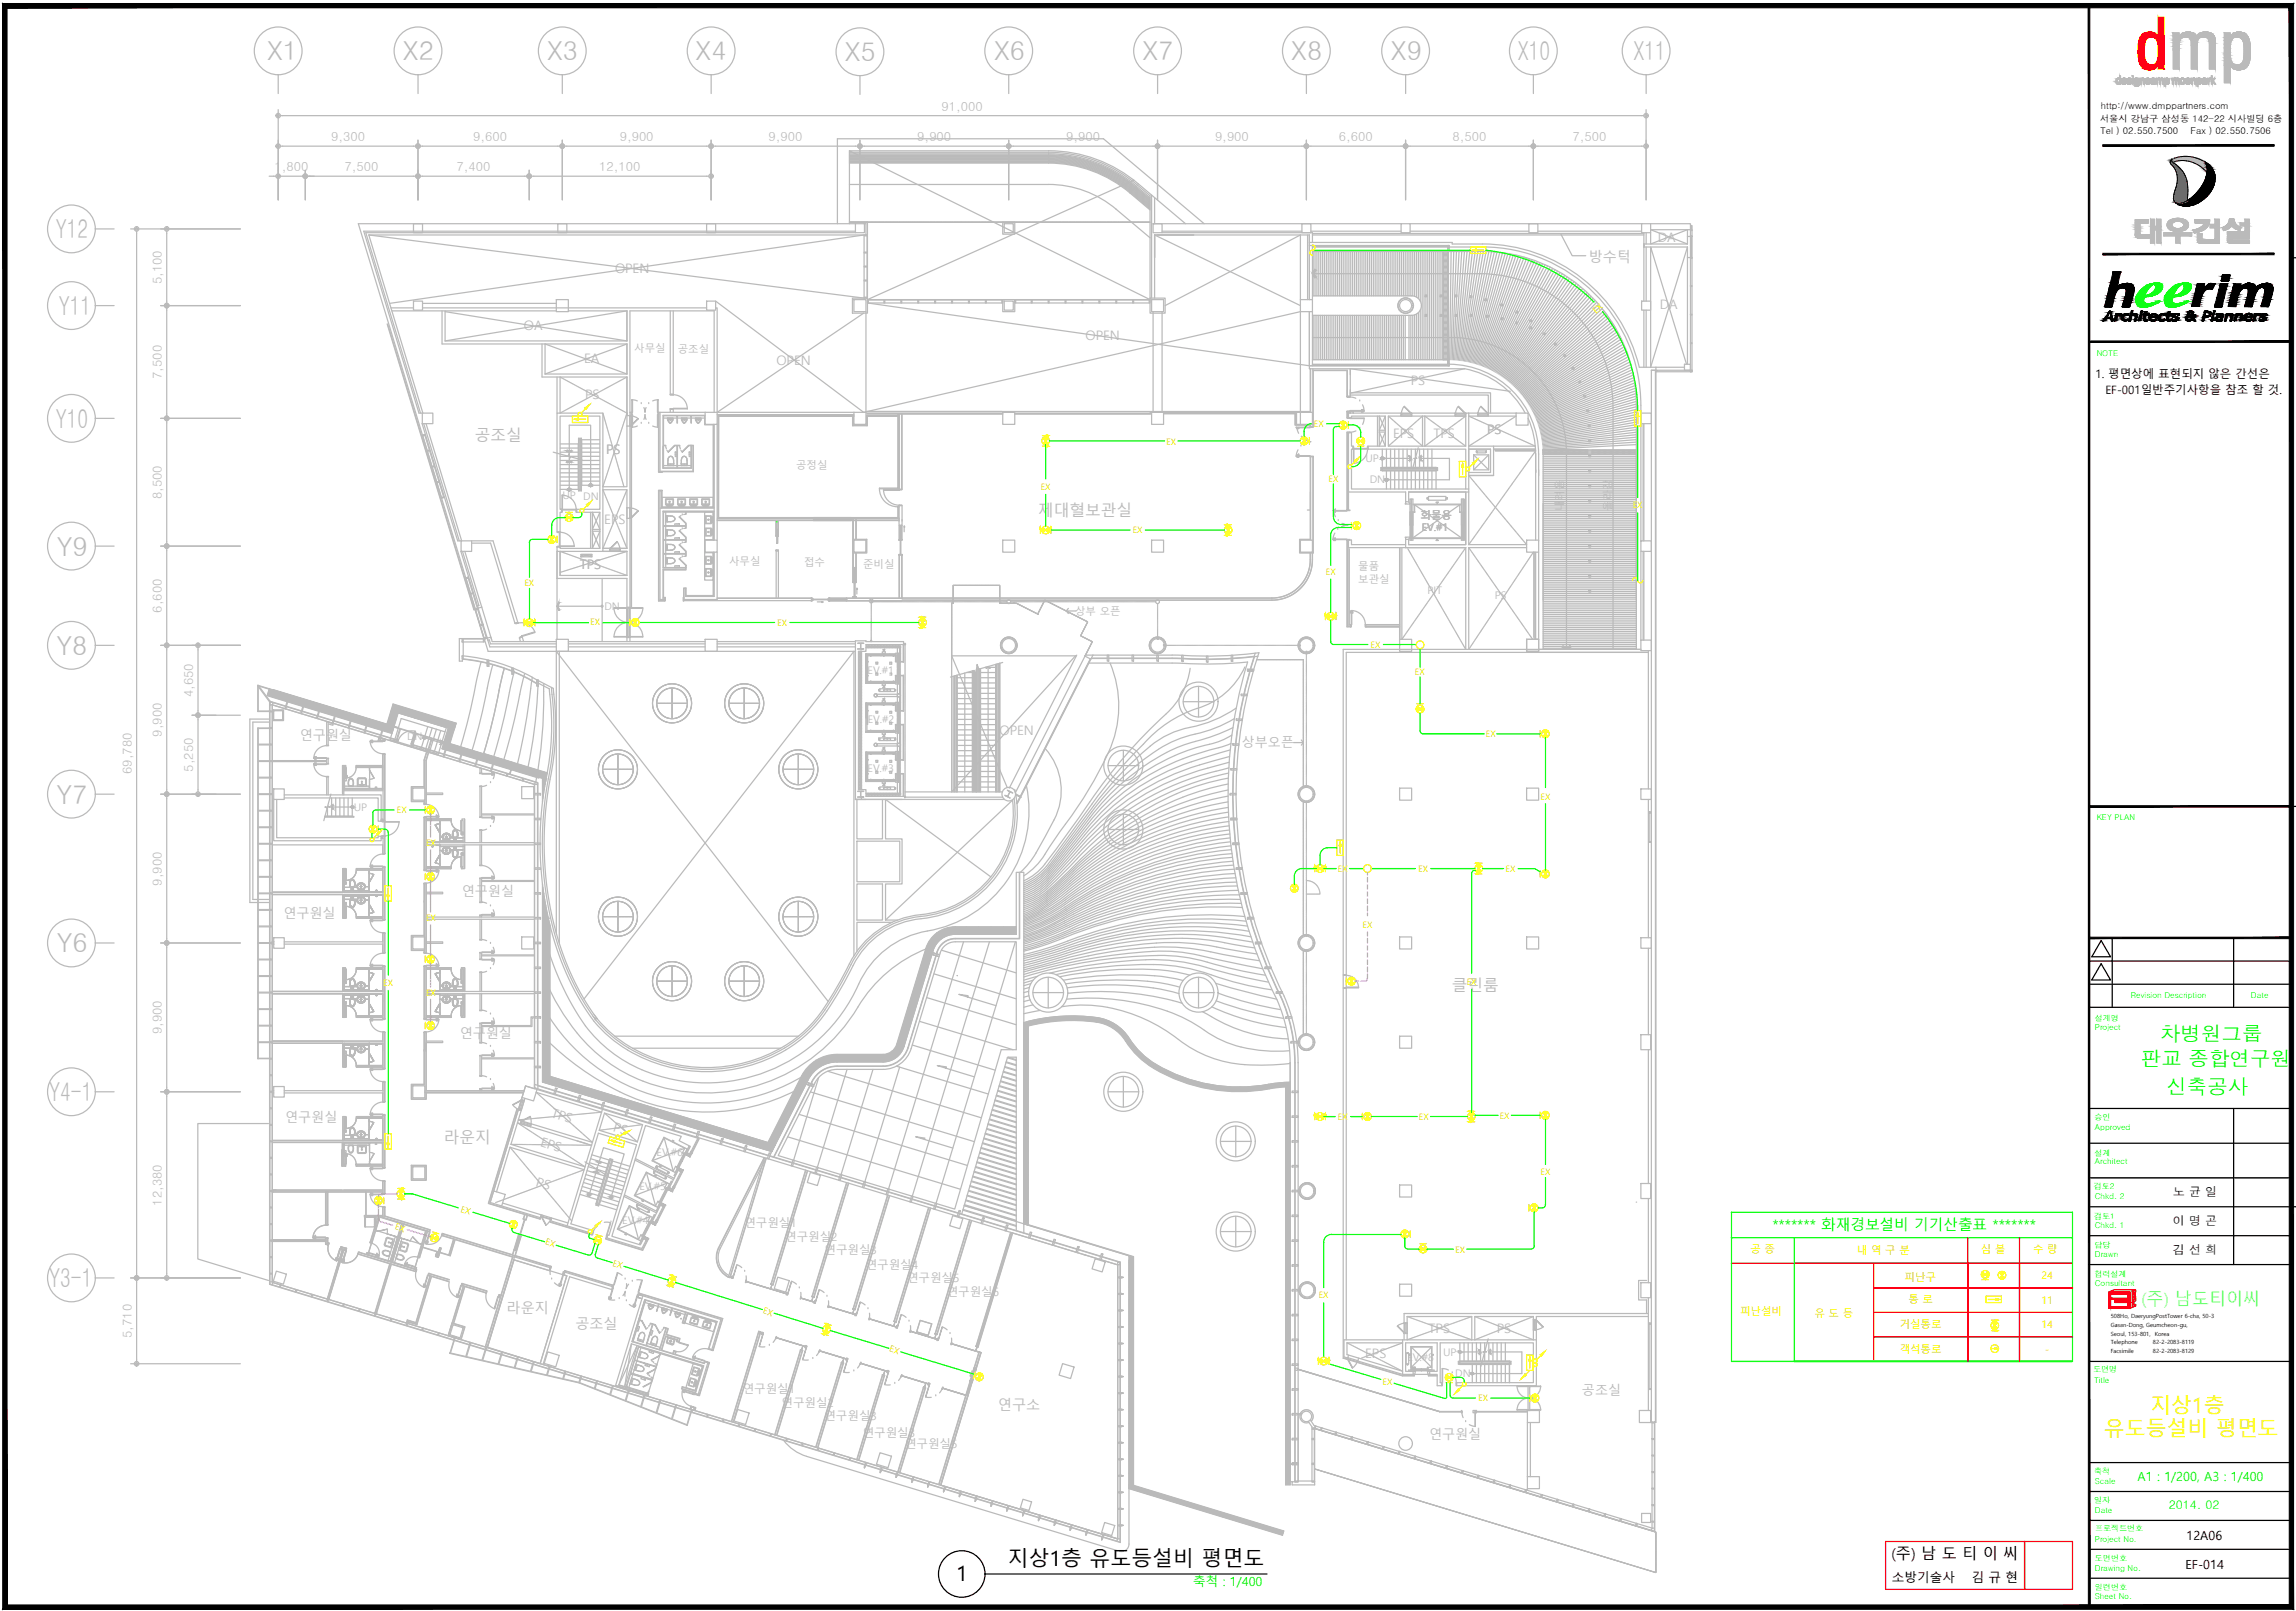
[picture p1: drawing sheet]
<svg xmlns="http://www.w3.org/2000/svg" width="471mm" height="330mm" viewBox="0 0 471 330" stroke-linecap="round" stroke-linejoin="round" font-family="sans-serif">
<defs><g id="words">
<g font-size="5.4" fill="#bababa">
<text x="54.8" y="12.4">X1</text>
<text x="82.6" y="12.4">X2</text>
<text x="112.2" y="12.4">X3</text>
<text x="142.6" y="12.4">X4</text>
<text x="173.2" y="12.6">X5</text>
<text x="203.8" y="12.4">X6</text>
<text x="234.2" y="12.4">X7</text>
<text x="264.7" y="12.4">X8</text>
<text x="285.1" y="12.4">X9</text>
<text x="311.1" y="12.4">X10</text>
<text x="334.8" y="12.4">X11</text>
<text x="11.5" y="48.9">Y12</text>
<text x="12" y="64.6">Y11</text>
<text x="11.5" y="87.7">Y10</text>
<text x="11.6" y="113.9">Y9</text>
<text x="11.6" y="134.2">Y8</text>
<text x="11.6" y="164.7">Y7</text>
<text x="11.6" y="195.2">Y6</text>
<text x="10.1" y="225.7">Y4-1</text>
<text x="10.1" y="263.9">Y3-1</text>
</g>
<g font-size="4.3" fill="#ff0">
<text x="440.8" y="289.7">지상1층</text>
<text x="431.2" y="294.3">유도등설비 평면도</text>
</g>
<g font-size="4.3">
<text x="206.6" y="321">지상1층 유도등설비 평면도</text>
<text x="196" y="324.2">1</text>
</g>
<g font-size="4.2" fill="#0f0">
<text x="442.8" y="213.4">차병원그룹</text>
<text x="438.8" y="218.5">판교 종합연구원</text>
<text x="444.1" y="224.2">신축공사</text>
</g>
<text font-size="3.5" fill="#0ff" x="438.9" y="267.4">(주) 남도티이씨</text>
<g font-size="3.2" fill="#bababa">
<text x="97.3" y="90.4">공조실</text>
<text x="212.8" y="105.7">제대혈보관실</text>
<text x="297.6" y="203.2">클린룸</text>
<text x="91" y="234.3">라운지</text>
</g>
<text font-size="3.1" x="387.7" y="319.5">(주) 남 도 티 이 씨</text>
<text font-size="3" fill="#0f0" x="363.3" y="252.1">******* 화재경보설비 기기산출표 *******</text>
<g font-size="2.9" fill="#bababa">
<text x="325.6" y="53.6">방수턱</text>
<text x="103.8" y="269.1">라운지</text>
<text x="117.9" y="272.4">공조실</text>
<text x="204.5" y="289">연구소</text>
</g>
<g font-size="2.7" fill="#bababa">
<text x="339.8" y="49.6">DA</text>
<text x="126.1" y="56">OPEN</text>
<text x="340.2" y="63.4">DA</text>
<text x="107.4" y="67.5">OA</text>
<text x="222.5" y="69.7">OPEN</text>
<text x="119.7" y="74.5">EA</text>
<text x="159.2" y="74.9">OPEN</text>
<text x="119.9" y="81.8">PS</text>
<text x="289.2" y="79">PS</text>
<text x="285.5" y="89.7">EPS</text>
<text x="293.8" y="89.7">TPS</text>
<text x="304.8" y="89">PS</text>
<text x="124.2" y="93.1">PS</text>
<text x="123.9" y="107.4">EPS</text>
<text x="118.8" y="116.6">TPS</text>
<text x="61.4" y="151.7">연구원실</text>
<text x="204.9" y="150.7">OPEN</text>
<text x="254.5" y="153.2">상부오픈</text>
<text x="94.7" y="183.6">연구원실</text>
<text x="58.1" y="188.1">연구원실</text>
<text x="94.2" y="212.7">연구원실</text>
<text x="58.5" y="230">연구원실</text>
<text x="112.8" y="229" transform="rotate(17 112.8 229)">TPS</text>
<text x="125.5" y="231.8" transform="rotate(17 125.5 231.8)">PS</text>
<text x="110.6" y="234.9" transform="rotate(17 110.6 234.9)">EPS</text>
<text x="109.7" y="243.1" transform="rotate(17 109.7 243.1)">PS</text>
<text x="292.8" y="273.2">TPS</text>
<text x="306.8" y="273.2">PS</text>
<text x="279.8" y="278.4">EPS</text>
<text x="324.3" y="285.9">공조실</text>
<text x="292.9" y="295">연구원실</text>
</g>
<g font-size="2.6" fill="#bababa">
<text x="193" y="22.7">91,000</text>
<text x="67.9" y="29">9,300</text>
<text x="97" y="29">9,600</text>
<text x="127" y="29">9,900</text>
<text x="157.5" y="29">9,900</text>
<text x="188" y="29">9,900</text>
<text x="218.5" y="29">9,900</text>
<text x="249" y="29">9,900</text>
<text x="274.4" y="29">6,600</text>
<text x="297.7" y="29">8,500</text>
<text x="322.3" y="29">7,500</text>
<text x="56.3" y="35.1">1,800</text>
<text x="70.6" y="35.1">7,500</text>
<text x="93.6" y="35.1">7,400</text>
<text x="122.8" y="35.1">12,100</text>
<text x="33.2" y="58.3" transform="rotate(-90 33.2 58.3)">5,100</text>
<text x="33.2" y="77.7" transform="rotate(-90 33.2 77.7)">7,500</text>
<text x="33.2" y="102.3" transform="rotate(-90 33.2 102.3)">8,500</text>
<text x="33.2" y="125.6" transform="rotate(-90 33.2 125.6)">6,600</text>
<text x="39.6" y="142.9" transform="rotate(-90 39.6 142.9)">4,650</text>
<text x="33.2" y="151" transform="rotate(-90 33.2 151)">9,900</text>
<text x="27" y="158.7" transform="rotate(-90 27 158.7)">69,780</text>
<text x="39.6" y="158.2" transform="rotate(-90 39.6 158.2)">5,250</text>
<text x="33.2" y="181.5" transform="rotate(-90 33.2 181.5)">9,900</text>
<text x="33.2" y="212" transform="rotate(-90 33.2 212)">9,900</text>
<text x="33.2" y="247.1" transform="rotate(-90 33.2 247.1)">12,380</text>
<text x="27" y="274.2" transform="rotate(-90 27 274.2)">5,710</text>
</g>
<g font-size="2.6" fill="#0f0">
<text x="438.2" y="303.7">A1 : 1/200, A3 : 1/400</text>
<text x="244.6" y="325">축척 : 1/400</text>
</g>
<g font-size="2.6">
<text x="448.2" y="315.5">12A06</text>
<text x="447.9" y="321.5">EF-014</text>
<text x="387.8" y="324.2">소방기술사</text>
<text x="404.1" y="324.2">김 규 현</text>
</g>
<g font-size="2.5">
<text x="445.4" y="245.2">노 균 일</text>
<text x="445.4" y="251.1">이 명 곤</text>
<text x="445.4" y="257">김 선 희</text>
</g>
<text font-size="2.5" fill="#0f0" x="444.5" y="309.2">2014. 02</text>
<g font-size="2.4">
<text x="429.5" y="77.5">1. 평면상에 표현되지 않은 간선은</text>
<text x="431.5" y="80.7">EF-001일반주기사항을 참조 할 것.</text>
</g>
<g font-size="2.4" fill="#bababa">
<text x="152.6" y="251.5">연구원실1</text>
<text x="160.9" y="254.3">연구원실2</text>
<text x="169" y="257.1">연구원실3</text>
<text x="177.5" y="260.1">연구원실4</text>
<text x="185.9" y="262.7">연구원실5</text>
<text x="194" y="265.6">연구원실6</text>
<text x="152.2" y="285.5">연구원실1</text>
<text x="160.2" y="288.3">연구원실2</text>
<text x="169" y="291.1">연구원실3</text>
<text x="176.8" y="294.5">연구원실3</text>
<text x="185.5" y="296.8">연구원실5</text>
</g>
<g font-size="2.1" fill="#bababa">
<text x="130" y="72.2">사무실</text>
<text x="138.9" y="72.3">공조실</text>
<text x="279.9" y="94.7">UP</text>
<text x="163.2" y="96.1">공정실</text>
<text x="280.7" y="99.1">DN</text>
<text x="115.3" y="102.3">UP</text>
<text x="119.5" y="102.5">DN</text>
<text x="291.2" y="106.4">화물용</text>
<text x="320.5" y="104.8" transform="rotate(-90 320.5 104.8)">내려옴</text>
<text x="330.4" y="104.7" transform="rotate(-90 330.4 104.7)">올라감</text>
<text x="291.4" y="108.8">EV.#1</text>
<text x="149.4" y="115.8">사무실</text>
<text x="164.8" y="116">접수</text>
<text x="176.9" y="116.4">준비실</text>
<text x="278.4" y="116.9">물품</text>
<text x="278.4" y="119.5">보관실</text>
<text x="123.9" y="125">DN</text>
<text x="220.4" y="126">상부 오픈</text>
<text x="292.6" y="121.7">PIT</text>
<text x="306.4" y="122.8">PS</text>
<text x="177.8" y="138.2">EV.#1</text>
<text x="177.9" y="148.2">EV.#2</text>
<text x="83.4" y="151.7">DN</text>
<text x="177.8" y="158.2">EV.#3</text>
<text x="72.5" y="166.2">UP</text>
<text x="134.6" y="237">EV.#6</text>
<text x="131.1" y="244">EV.#5</text>
<text x="127.6" y="250.9">EV.#4</text>
<text x="288.5" y="279">EV.#8</text>
<text x="295.8" y="278">UP</text>
<text x="298.3" y="282.2">DN</text>
</g>
<g font-size="2.1" fill="#ff0">
<text x="358.8" y="256.9">공 종</text>
<text x="380.6" y="257">내 역 구 분</text>
<text x="406" y="256.8">심 볼</text>
<text x="416.7" y="256.8">수 량</text>
<text x="390.4" y="262.5">피난구</text>
<text x="418.4" y="262.2">24</text>
<text x="356.7" y="269.5">피난설비</text>
<text x="371.9" y="269.8">유 도 등</text>
<text x="391.1" y="267.2">통 로</text>
<text x="418.4" y="267.2">11</text>
<text x="389.4" y="272.2">거실통로</text>
<text x="418.4" y="272.2">14</text>
<text x="389.4" y="277.2">객석통로</text>
<text x="419.2" y="277.3">-</text>
</g>
<g font-size="1.9">
<text x="430.6" y="22.4">http://www.dmppartners.com</text>
<text x="430.4" y="25">서울시 강남구 삼성동 142-22 시사빌딩 6층</text>
<text x="430.5" y="27.5">Tel ) 02.550.7500</text>
<text x="449" y="27.5">Fax ) 02.550.7506</text>
</g>
<g font-size="1.8" fill="#ff0">
<text x="327.2" y="64.3" transform="rotate(-41 327.2 64.3)">EX</text>
<text x="269.3" y="87.5">EX</text>
<text x="239" y="91.1">EX</text>
<text x="213.3" y="100.4">EX</text>
<text x="272.3" y="98.9">EX</text>
<text x="334.7" y="104.2">EX</text>
<text x="232.2" y="109.3">EX</text>
<text x="271.7" y="117.8">EX</text>
<text x="107.5" y="120.1">EX</text>
<text x="121" y="128.1">EX</text>
<text x="159.3" y="128.2">EX</text>
<text x="280.9" y="132.8">EX</text>
<text x="290" y="138.4">EX</text>
<text x="304.5" y="151.1">EX</text>
<text x="81.4" y="166.7">EX</text>
<text x="315.7" y="163.9">EX</text>
<text x="87.3" y="173.5">EX</text>
<text x="274.2" y="178.8">EX</text>
<text x="290.7" y="178.7">EX</text>
<text x="308.6" y="178.7">EX</text>
<text x="87.3" y="188.9">EX</text>
<text x="279.3" y="190.2">EX</text>
<text x="78.6" y="202.1">EX</text>
<text x="300.6" y="202">EX</text>
<text x="87.3" y="204.1">EX</text>
<text x="274.2" y="229.5">EX</text>
<text x="290.8" y="229.5">EX</text>
<text x="307.4" y="229.3">EX</text>
<text x="315.7" y="240.9">EX</text>
<text x="80.9" y="252" transform="rotate(17 80.9 252)">EX</text>
<text x="94.3" y="248.4" transform="rotate(17 94.3 248.4)">EX</text>
<text x="111.7" y="255" transform="rotate(17 111.7 255)">EX</text>
<text x="298.2" y="256.7">EX</text>
<text x="125.5" y="259.4" transform="rotate(17 125.5 259.4)">EX</text>
<text x="156.3" y="269.2" transform="rotate(17 156.3 269.2)">EX</text>
<text x="270.3" y="266.1">EX</text>
<text x="182.2" y="277" transform="rotate(17 182.2 277)">EX</text>
<text x="283.4" y="283.8">EX</text>
<text x="303" y="287.2">EX</text>
</g>
<g font-size="1.6" fill="#0f0">
<text x="429.8" y="72.9">NOTE</text>
<text x="429.8" y="168.1">KEY PLAN</text>
<text x="429.4" y="209.3">설계명</text>
<text x="436.8" y="204.6">Revision Description</text>
<text x="461.4" y="204.6">Date</text>
<text x="429.4" y="211.2">Project</text>
<text x="429.3" y="229.6">승인</text>
<text x="429.4" y="231.5">Approved</text>
<text x="429.3" y="236.9">설계</text>
<text x="429.4" y="238.7">Architect</text>
<text x="429.2" y="243.7">검토2</text>
<text x="429.4" y="245.8">Chkd. 2</text>
<text x="429.2" y="249.8">검토1</text>
<text x="429.4" y="251.7">Chkd. 1</text>
<text x="429.3" y="255.7">담당</text>
<text x="429.4" y="257.6">Drawn</text>
<text x="429.3" y="261.6">협력설계</text>
<text x="429.4" y="263.5">Consultant</text>
<text x="429" y="281.3">도면명</text>
<text x="429.2" y="283.4">Title</text>
<text x="429.2" y="302.2">축척</text>
<text x="429.4" y="304.1">Scale</text>
<text x="429.2" y="308.1">일자</text>
<text x="429.4" y="310.1">Date</text>
<text x="429.4" y="316">Project No.</text>
<text x="429.4" y="313.8">프로젝트번호</text>
<text x="429.4" y="321.9">Drawing No.</text>
<text x="429.4" y="320">도면번호</text>
<text x="429.4" y="327.8">Sheet No.</text>
<text x="429.4" y="325.9">일련번호</text>
</g>
<g font-size="1.2">
<text x="432.6" y="272">Gasan-Dong, Geumcheon-gu,</text>
<text x="432.6" y="273.7">Seoul, 153-801,</text>
<text x="432.6" y="275.5">Telephone</text>
<text x="432.6" y="270.1">508Ho, DaeryungPostTower 6-cha, 50-3</text>
<text x="441.3" y="275.5">82-2-2083-8119</text>
<text x="441.6" y="273.7">Korea</text>
<text x="432.6" y="277.2">Facsimile</text>
<text x="441.3" y="277.2">82-2-2083-8129</text>
</g>
<g font-size=".3" fill="#bababa">
<text x="179.8" y="136" transform="rotate(-90 179.8 136)">2</text>
<text x="182.7" y="136" transform="rotate(-90 182.7 136)">4</text>
<text x="179.8" y="138.2" transform="rotate(-90 179.8 138.2)">1</text>
<text x="182.7" y="138.2" transform="rotate(-90 182.7 138.2)">3</text>
<text x="179.8" y="148.3" transform="rotate(-90 179.8 148.3)">1</text>
<text x="179.8" y="146.1" transform="rotate(-90 179.8 146.1)">2</text>
<text x="182.7" y="148.3" transform="rotate(-90 182.7 148.3)">3</text>
<text x="182.7" y="146.1" transform="rotate(-90 182.7 146.1)">4</text>
<text x="179.8" y="158.4" transform="rotate(-90 179.8 158.4)">1</text>
<text x="179.8" y="156.1" transform="rotate(-90 179.8 156.1)">2</text>
<text x="182.7" y="158.4" transform="rotate(-90 182.7 158.4)">3</text>
<text x="182.7" y="156.1" transform="rotate(-90 182.7 156.1)">4</text>
</g>
</g></defs>
<!-- layer: PLAN -->
<g fill="#bababa" stroke="#bababa" stroke-width=".2">
<path d="M305.4 276.7h.1z"/>
<path d="M305.2 277.1h.1l.2 .4z"/>
<path d="M299.2 276.9h.1z"/>
<path d="M299.2 277.3h.1z"/>
<path d="M303.1 276.7h.2z"/>
<path d="M303.3 277.1h.2l-.2 .4z"/>
<path d="M301.7 281.3h.1z"/>
<path d="M301.7 281.8h.1z"/>
<path d="M288.8 93.5h.2z"/>
<path d="M289.1 94h.2l-.3 .4z"/>
<path d="M291.3 93.4l.1 .1z"/>
<path d="M291 94h.1l.3 .4z"/>
<path d="M72.1 165.2h.2z"/>
<path d="M72.1 165.6h.2z"/>
<path d="M122.4 238.1h.2z"/>
<path d="M122.8 238.3h.4z"/>
<path d="M122.6 238.3h.6z"/>
<path d="M120.7 244.7h.1z"/>
<path d="M120.7 245.1h.1z"/>
<path d="M121.8 240.1l.4-.1 .1 .1z"/>
<path d="M121.8 240.2h.4z"/>
<path d="M122.3 240.3l.3 .1z"/>
<path d="M125.2 245.1h.1z"/>
<path d="M125.1 245.6h.3z"/>
<path d="M125.2 245.6h.1z"/>
<path d="M116.6 100.1h.1z"/>
<path d="M116.4 94.6l.3-.2 .3 .2z"/>
<path d="M116.2 94.7h.3l-.2 .1z"/>
<path d="M116.7 94.6l.5 .1z"/>
<path d="M116.3 92.3l.2 .1h-.3z"/>
<path d="M116.9 92.4l.2-.1 .1 .1z"/>
<path d="M116.4 92.5h.6l-.3 .2z"/>
<path d="M121 99.2h.1z"/>
<path d="M114.5 123.4l.2 .1z"/>
<path d="M114.2 124.3h.2l.3 .7z"/>
<path d="M269.5 55.2l.2 .2h-.3z"/>
<path d="M269 56.1h.3l.4 .7z"/>
<path d="M68.2 165l.1 .1z"/>
<path d="M68 165.4h.1l.2 .4z"/>
<path d="M86.9 151h.1z"/>
<path d="M86.9 151.5h.2z"/>
<path d="M90.4 151.9h.2z"/>
<path d="M90.5 152.3h.2l-.3 .3z"/>
<path d="M134.7 250.2l-.1 .2z"/>
<path d="M134.7 250.2v.2z"/>
<path d="M138.2 243.3l-.1 .3z"/>
<path d="M141.9 236.2l-.1 .2z"/>
<path d="M320.4 132.4l.4 .2h-.6z"/>
<path d="M320.5 132.8h1.1l-.5 .3z"/>
<path d="M305.4 276.7l-.1 .4 .2-.4zM305.4 276.7l-.1 .4h-.1z"/>
<path d="M305.2 277.1l.2 .4h.1zM305.4 277.5h.1z"/>
<path d="M299.2 276.9h.1zM299.1 276.9h.2z"/>
<path d="M299.1 276.9h.3zM299.1 276.9h.3z"/>
<path d="M299.1 276.9h.3zM299 276.9h.4z"/>
<path d="M299 276.9l.4 .1zM299 276.9l.4 .1z"/>
<path d="M299 277h.5zM299 277h.5z"/>
<path d="M299 277l.5 .1zM299 277l.5 .1z"/>
<path d="M299 277.1h.5zM299 277.1h.5z"/>
<path d="M299 277.1h.5zM299 277.1h.5z"/>
<path d="M299 277.1h.5zM299 277.1l.5 .1z"/>
<path d="M299 277.2h.5zM299 277.2h.4z"/>
<path d="M299 277.2h.4zM299 277.2l.4 .1z"/>
<path d="M299 277.3h.4zM299 277.3h.4z"/>
<path d="M299.1 277.3h.3zM299.1 277.3h.2z"/>
<path d="M299.1 277.3h.2zM299.1 277.3h.2z"/>
<path d="M303.1 276.7l.4 .4-.2-.4zM303.1 276.7l.4 .4h-.2z"/>
<path d="M303.3 277.1l-.2 .4h.2zM303.1 277.5h.2z"/>
<path d="M301.7 281.3h.2zM301.7 281.3h.2z"/>
<path d="M301.7 281.3h.2zM301.7 281.3h.2z"/>
<path d="M301.6 281.3l.4 .1zM301.6 281.4h.4z"/>
<path d="M301.6 281.4h.4zM301.6 281.4h.4z"/>
<path d="M301.6 281.4h.4zM301.6 281.4h.4z"/>
<path d="M301.5 281.4l.5 .1zM301.5 281.4l.5 .1z"/>
<path d="M301.5 281.5h.5zM301.5 281.5h.5z"/>
<path d="M301.5 281.5l.5 .1zM301.5 281.5l.5 .1z"/>
<path d="M301.5 281.6h.5zM301.5 281.6h.5z"/>
<path d="M301.5 281.6h.5zM301.5 281.6l.5 .1z"/>
<path d="M301.6 281.7h.4zM301.6 281.7h.4z"/>
<path d="M301.6 281.7h.4zM301.6 281.7h.3z"/>
<path d="M301.6 281.7h.3zM301.6 281.7l.3 .1z"/>
<path d="M301.7 281.8h.2zM301.7 281.8h.1z"/>
<path d="M283.3 93.7h.1zM283.3 93.7h.1z"/>
<path d="M283.3 93.7h.2zM283.2 93.7h.3z"/>
<path d="M283.2 93.7h.3zM283.1 93.7h.4z"/>
<path d="M283.1 93.7l.4 .1zM283.1 93.8h.4z"/>
<path d="M283.1 93.8h.5zM283.1 93.8h.5z"/>
<path d="M283.1 93.8h.5zM283.1 93.8h.5z"/>
<path d="M283.1 93.8l.5 .1zM283.1 93.8l.5 .1z"/>
<path d="M283 93.9l.6 .1zM283 93.9l.6 .1z"/>
<path d="M283 94h.6zM283 94h.6z"/>
<path d="M283 94h.6zM283 94l.6 .1z"/>
<path d="M283.1 94.1h.5zM283.1 94.1h.5z"/>
<path d="M283.1 94.1h.5zM283.1 94.1l.4 .1z"/>
<path d="M283.1 94.2h.4zM283.1 94.2h.4z"/>
<path d="M283.1 94.2h.4zM283.1 94.2h.4z"/>
<path d="M283.2 94.2h.3zM283.2 94.2h.2z"/>
<path d="M283.3 94.2h.1zM283.3 94.2l.1 .1z"/>
<path d="M288.8 93.5l.5 .5-.3-.5zM288.8 93.5l.5 .5h-.2z"/>
<path d="M289.1 94l-.3 .4h.2zM288.8 94.4h.2z"/>
<path d="M291.2 93.5l-.1 .5 .3-.5zM291.2 93.5l-.1 .5h-.1z"/>
<path d="M291 94l.2 .4h.2zM291.2 94.4h.2z"/>
<path d="M284.2 98l.1 .1zM284.1 98.1h.2z"/>
<path d="M284.1 98.1h.2zM284 98.1h.3z"/>
<path d="M284 98.1h.4zM284 98.1h.4z"/>
<path d="M284 98.1h.4zM284 98.1h.4z"/>
<path d="M284 98.1l.4 .1zM284 98.1l.4 .1z"/>
<path d="M283.9 98.2h.5zM283.9 98.2h.5z"/>
<path d="M283.9 98.2l.6 .1zM283.9 98.2l.6 .1z"/>
<path d="M283.9 98.3h.6zM283.9 98.3h.6z"/>
<path d="M283.9 98.3l.6 .1zM283.9 98.3l.6 .1z"/>
<path d="M283.9 98.4h.6zM283.9 98.4h.5z"/>
<path d="M283.9 98.4h.5zM283.9 98.4l.5 .1z"/>
<path d="M283.9 98.5h.5zM283.9 98.5h.5z"/>
<path d="M284 98.5h.4zM284 98.5l.4 .1z"/>
<path d="M284 98.6h.4zM284 98.6h.3z"/>
<path d="M284 98.6h.3zM284 98.6h.3z"/>
<path d="M284.1 98.6h.2zM284.1 98.6h.1z"/>
<path d="M72.1 165.2h.2zM72.1 165.2h.2z"/>
<path d="M72.1 165.2h.2zM72.1 165.2h.2z"/>
<path d="M72.1 165.2h.3zM72.1 165.2h.3z"/>
<path d="M72 165.2l.4 .1zM72 165.2l.4 .1z"/>
<path d="M72 165.3h.4zM72 165.3h.4z"/>
<path d="M72 165.3l.4 .1zM72 165.3l.4 .1z"/>
<path d="M72 165.4h.4zM72 165.4h.4z"/>
<path d="M72 165.4l.4 .1zM72 165.4l.4 .1z"/>
<path d="M72 165.5h.4zM72 165.5h.4z"/>
<path d="M72 165.5h.4zM72 165.5h.4z"/>
<path d="M72 165.5h.4zM72 165.5l.4 .1z"/>
<path d="M72 165.6h.4zM72 165.6h.3z"/>
<path d="M72.1 165.6h.2zM72.1 165.6h.2z"/>
<path d="M72.1 165.6h.2zM72.1 165.6h.2z"/>
<path d="M122.4 238.1l.3 .1zM122.4 238.1l.3 .1z"/>
<path d="M122.5 238.2l.3 .1zM122.5 238.2l.3 .1z"/>
<path d="M122.6 238.3h.6zM122.6 238.3h.6l-.5 .1z"/>
<path d="M120.7 244.7h.1zM120.7 244.7h.1z"/>
<path d="M120.7 244.7h.2zM120.7 244.7h.2z"/>
<path d="M120.7 244.7h.2zM120.7 244.7h.2z"/>
<path d="M120.7 244.7h.2zM120.6 244.7h.3z"/>
<path d="M120.6 244.7h.3zM120.6 244.7h.3z"/>
<path d="M120.6 244.7h.3zM120.6 244.7h.3z"/>
<path d="M120.6 244.7h.4zM120.6 244.7h.4z"/>
<path d="M120.6 244.7l.4 .1zM120.6 244.7l.4 .1z"/>
<path d="M120.6 244.8h.4zM120.6 244.8h.4z"/>
<path d="M120.6 244.8h.4zM120.5 244.8h.5z"/>
<path d="M120.5 244.8h.5zM120.5 244.8h.5z"/>
<path d="M120.5 244.8l.5 .1zM120.5 244.8l.5 .1z"/>
<path d="M120.5 244.9h.5zM120.5 244.9h.5z"/>
<path d="M120.5 244.9h.5zM120.5 244.9h.5z"/>
<path d="M120.5 244.9h.5zM120.5 244.9h.5z"/>
<path d="M120.5 244.9h.5zM120.5 244.9h.5z"/>
<path d="M120.5 244.9h.5zM120.5 244.9l.5 .1z"/>
<path d="M120.5 245h.5zM120.5 245h.5z"/>
<path d="M120.5 245h.5zM120.5 245h.5z"/>
<path d="M120.6 245h.4zM120.6 245h.4z"/>
<path d="M120.6 245h.4zM120.6 245l.4 .1z"/>
<path d="M120.6 245.1h.4zM120.6 245.1h.3z"/>
<path d="M120.6 245.1h.3zM120.6 245.1h.3z"/>
<path d="M120.6 245.1h.3zM120.6 245.1h.3z"/>
<path d="M120.6 245.1h.3zM120.6 245.1h.3zM120.7 245.1h.2zM120.7 245.1h.2z"/>
<path d="M120.7 245.1h.2zM120.7 245.1h.1zM120.7 245.1h.1zM120.7 245.1h.1z"/>
<path d="M121.8 240.1l.6 .1zM121.8 240.1l.6 .1z"/>
<path d="M122.2 240.2l.3 .1zM122.2 240.2l.3 .1z"/>
<path d="M122.3 240.3l.3 .1zM122.4 240.4h.2z"/>
<path d="M125.2 245.1h.1zM125.2 245.1h.1z"/>
<path d="M125.2 245.1h.2zM125.1 245.1h.3z"/>
<path d="M125.1 245.1l.3 .1zM125.1 245.1l.3 .1z"/>
<path d="M125.1 245.2h.3zM125.1 245.2h.3z"/>
<path d="M125.1 245.2h.3zM125.1 245.2h.3z"/>
<path d="M125.1 245.2h.3zM125.1 245.2h.3z"/>
<path d="M125.1 245.2h.3zM125.1 245.2h.3z"/>
<path d="M125.1 245.2h.4zM125.1 245.2h.4z"/>
<path d="M125.1 245.2l.4 .1zM125.1 245.2l.4 .1z"/>
<path d="M125 245.3h.5zM125 245.3h.5z"/>
<path d="M125 245.3h.5zM125 245.3h.5z"/>
<path d="M125 245.3h.5zM125 245.3h.5z"/>
<path d="M125 245.3h.5zM125 245.3h.5z"/>
<path d="M125 245.3l.5 .1zM125 245.3l.5 .1z"/>
<path d="M125 245.4h.5zM125 245.4h.5z"/>
<path d="M125 245.4h.5zM125 245.4h.5z"/>
<path d="M125 245.4h.5zM125 245.4h.5z"/>
<path d="M125 245.4h.5zM125 245.4l.5 .1z"/>
<path d="M125 245.5h.5zM125 245.5h.5z"/>
<path d="M125 245.5h.5zM125 245.5h.5z"/>
<path d="M125 245.5h.5zM125 245.5h.4z"/>
<path d="M125.1 245.5h.3zM125.1 245.5h.3z"/>
<path d="M125.1 245.5h.3zM125.1 245.5l.3 .1z"/>
<path d="M125.1 245.6h.3zM125.1 245.6h.3z"/>
<path d="M125.1 245.6h.3zM125.1 245.6h.3zM125.1 245.6h.3z"/>
<path d="M125.1 245.6h.3zM125.1 245.6h.2zM125.2 245.6h.1zM125.2 245.6h.1z"/>
<path d="M116.6 100.1h.2zM116.6 100.1h.2z"/>
<path d="M116.6 100.1h.2zM116.5 100.1h.3z"/>
<path d="M116.5 100.1h.4zM116.5 100.1h.4z"/>
<path d="M116.5 100.1l.4 .1zM116.5 100.1l.4 .1z"/>
<path d="M116.4 100.2h.5zM116.4 100.2h.5z"/>
<path d="M116.4 100.2l.6 .1zM116.4 100.2l.6 .1z"/>
<path d="M116.4 100.3h.6zM116.4 100.3h.6z"/>
<path d="M116.4 100.3l.6 .1zM116.4 100.3l.6 .1z"/>
<path d="M116.4 100.4h.6zM116.4 100.4h.6z"/>
<path d="M116.4 100.4h.6zM116.4 100.4l.5 .1z"/>
<path d="M116.4 100.5h.5zM116.4 100.5h.5z"/>
<path d="M116.4 100.5h.5zM116.4 100.5l.5 .1z"/>
<path d="M116.5 100.6h.4zM116.5 100.6h.3z"/>
<path d="M116.5 100.6h.3zM116.5 100.6h.3z"/>
<path d="M116.6 100.6h.2zM116.6 100.6h.1zM116.6 100.6h.1z"/>
<path d="M116.7 94.6l.5 .1zM116.9 94.7h.3l-.1 .1z"/>
<path d="M116.4 94.6h.3zM116.2 94.7h.3z"/>
<path d="M116.9 92.4l.1 .1 .2-.1zM116.7 92.5l.2-.1 .1 .1z"/>
<path d="M116.2 92.4l.5 .1zM116.2 92.4l.5 .1z"/>
<path d="M121 99.2h.2zM121 99.2h.2z"/>
<path d="M121 99.2h.2zM120.9 99.2h.3z"/>
<path d="M120.9 99.2h.4zM120.9 99.2h.4z"/>
<path d="M120.9 99.2l.4 .1zM120.8 99.3h.5z"/>
<path d="M120.8 99.3h.5zM120.8 99.3h.5z"/>
<path d="M120.8 99.3l.5 .1zM120.8 99.3l.5 .1z"/>
<path d="M120.8 99.4h.6zM120.8 99.4h.6z"/>
<path d="M120.8 99.4l.6 .1zM120.8 99.4l.6 .1z"/>
<path d="M120.8 99.5h.6zM120.8 99.5h.5z"/>
<path d="M120.8 99.5h.5zM120.8 99.5l.5 .1z"/>
<path d="M120.8 99.6h.5zM120.8 99.6h.5z"/>
<path d="M120.8 99.6h.5zM120.8 99.6l.5 .1z"/>
<path d="M120.9 99.7h.4zM120.9 99.7h.3z"/>
<path d="M120.9 99.7h.3zM120.9 99.7h.3z"/>
<path d="M121 99.7h.2zM121 99.7l.1 .1zM121 99.8h.1z"/>
<path d="M114.5 123.5l-.1 .8 .3-.8zM114.5 123.5l-.1 .8h-.2zM114.2 124.3h.2zM114.2 124.3h.2z"/>
<path d="M114.2 124.3l.3 .7h.2zM114.5 125h.2z"/>
<path d="M269.4 55.4l-.1 .7 .4-.7zM269.4 55.4l-.1 .7h-.3zM269 56.1h.3zM269 56.1h.3z"/>
<path d="M269 56.1l.4 .7h.3zM269.4 56.8h.3l-.2 .1z"/>
<path d="M68.2 165.1l-.1 .3 .2-.3zM68.2 165.1l-.1 .3h-.1z"/>
<path d="M68 165.4l.2 .4h.1zM68.2 165.8h.1z"/>
<path d="M86.9 151h.2zM86.9 151h.2z"/>
<path d="M86.9 151h.2zM86.9 151h.2z"/>
<path d="M86.9 151h.2zM86.9 151h.2z"/>
<path d="M86.9 151h.2zM86.8 151h.3z"/>
<path d="M86.8 151h.3zM86.8 151h.3z"/>
<path d="M86.8 151h.4zM86.8 151h.4z"/>
<path d="M86.8 151l.4 .1zM86.8 151l.4 .1z"/>
<path d="M86.8 151.1h.4zM86.8 151.1h.4z"/>
<path d="M86.8 151.1h.4zM86.8 151.1h.4z"/>
<path d="M86.8 151.1h.4zM86.8 151.1h.4z"/>
<path d="M86.8 151.1h.4zM86.8 151.1h.4z"/>
<path d="M86.8 151.1l.4 .1zM86.8 151.1l.4 .1z"/>
<path d="M86.8 151.2h.4zM86.8 151.2h.4z"/>
<path d="M86.8 151.2h.4zM86.8 151.2h.4z"/>
<path d="M86.7 151.2h.5zM86.7 151.2h.5z"/>
<path d="M86.8 151.2h.4zM86.8 151.2l.4 .1z"/>
<path d="M86.8 151.3h.4zM86.8 151.3h.4z"/>
<path d="M86.8 151.3h.4zM86.8 151.3h.4z"/>
<path d="M86.8 151.3h.4zM86.8 151.3h.4z"/>
<path d="M86.8 151.3h.4zM86.8 151.3h.4z"/>
<path d="M86.8 151.3h.4zM86.8 151.3l.4 .1z"/>
<path d="M86.8 151.4h.4zM86.8 151.4h.4z"/>
<path d="M86.8 151.4h.4zM86.8 151.4h.3z"/>
<path d="M86.8 151.4h.3zM86.8 151.4h.3z"/>
<path d="M86.8 151.4h.3zM86.8 151.4h.3z"/>
<path d="M86.9 151.4h.2zM86.9 151.4h.2z"/>
<path d="M86.9 151.4h.2zM86.9 151.4l.2 .1zM86.9 151.5h.2zM86.9 151.5h.2z"/>
<path d="M90.4 151.9l.3 .4-.1-.4zM90.4 151.9l.3 .4h-.2z"/>
<path d="M90.5 152.3h.2zM90.5 152.3h.2z"/>
<path d="M90.2 152.6h.2l.1-.3zM90.2 152.6h.2l-.1 .1z"/>
<path d="M321.8 132.4l.1 .2zM321.4 132.6l.4-.2 .1 .2zM321.4 132.6h.5zM321.4 132.6h.5z"/>
<path d="M320.2 132.6h.6zM320.2 132.6h.6z"/>
<path d="M321.4 132.6l.2 .2 .3-.2zM321.1 132.8l.3-.2 .2 .2z"/>
<path d="M320.2 132.6l.9 .2-.3-.2zM320.2 132.6l.9 .2h-.6z"/>
</g>
<g fill="none" stroke="#bababa" stroke-width=".25">
<path d="M57 15.3v3.9M85.7 15.3v3.9M115.3 15.3v3.9M145.8 15.3v3.9M176.3 15.5v3.9M206.8 15.3v3.9M237.3 15.3v3.9M267.8 15.3v3.9M288.1 15.3v3.9M314.3 15.3v3.9M337.4 15.3v3.9M55.2 36.1h1.4"/>
<path d="M57 22.5v18.5M57 36.1h5.6M57.5 30h27.7M57.5 23.7h279.4M62.6 34.9v6.1M63 36.1h22.2M85.7 28.7v12.3M86.1 36.1h21.9M86.1 30h28.7M108.5 34.9v6.1M108.9 36.1h36.4M115.3 28.7v12.3"/>
<path d="M115.7 30h29.6M145.8 28.7v12.3M146.2 30h29.6M174.1 37.8h40.8a21.4 21.4 0 0 1 13.9 5.1M174.1 31.7h40.8a27.5 27.5 0 0 1 17.9 6.6l2.9 2.5M174.1 31.9h40.8a27.4 27.4 0 0 1 17.8 6.5l3 2.6M174.1 32h40.8a27.2 27.2 0 0 1 17.7 6.6M174.1 32.2h40.8a27.1 27.1 0 0 1 17.6 6.5l3.2 2.7M174.1 32.3h40.8a26.9 26.9 0 0 1 17.5 6.5l3.3 2.8M174.1 32.5h40.8a26.7 26.7 0 0 1 17.4 6.4l3.4 2.9M174.1 32.8h40.8a26.4 26.4 0 0 1 17.2 6.3l3.6 3.1M174.1 33h40.8a26.3 26.3 0 0 1 17.1 6.3l3.7 3.1"/>
<path d="M174.1 33.1h40.8a26.1 26.1 0 0 1 17 6.3l3.8 3.2M174.1 33.3h40.8a26 26 0 0 1 16.9 6.2l3.9 3.3M174.1 30.9v15M174.1 30.9h40.8M174.1 31.2h40.8M174.1 31.5h40.8M174.1 30.9l61.6 30.5M174.1 33.4h40.8M174.1 32.7h40.8M176.3 28.7v12.3M176.7 30h29.6M206.8 28.7v12.3"/>
<path d="M207.2 30h29.6M214.9 30.9a28.3 28.3 0 0 1 18.4 6.8M214.9 31.2a28 28 0 0 1 18.2 6.7M214.9 31.5a27.7 27.7 0 0 1 18 6.7l2.8 2.3M214.9 33.4a25.8 25.8 0 0 1 16.8 6.2M214.9 32.7a26.6 26.6 0 0 1 17.3 6.3l3.5 3M231.6 39.5l4.1 3.5M232.4 36.9l-54.6 24.5M232.6 38.6l3.1 2.6M233.1 37.9l2.6 2.2v21M233.3 37.7l9.7 8.2M236 40v21.1"/>
<path d="M237.3 28.7v12.3M237.7 30h29.6M267.8 28.7v12.3M268.2 30h19.4M288.1 28.7v12.3M288.6 30h25.2M314.3 28.7v12.3M314.7 30h22.2M337.4 22.5v18.5M19.5 46.9h3.9M26.8 46.9h22.5M28 47.4v214.1"/>
<path d="M34.2 47.4v14.8M75.6 48.2l11.1 36.5M75.6 48.2l101.5 12.9M84.8 45.9h1.8v1.8h-1.8zM114.3 45.9h1.9v1.8h-1.9zM144.8 45.9h1.9v1.8h-1.9zM171.6 45.9v-17.5h54.6l20.6 17.5M174.1 45.5h61.6M175.3 45.9h1.9v1.8h-1.9zM175.3 45.9h-101.9l24 78.9 .6-.1M175.3 47.4h-100.7l11.3 37.3h.7M175.3 47.7h-100.3l11.2 37"/>
<path d="M177.1 48.2v.1h.7l-.1 12.8h-.6v-.2h.6v-12.7zM177.1 48.3v12.6M177.1 48.2l-97.2 14M177.2 45.9h.3v2.3M177.7 54.6l-.6-.1v.2l.7-.1M177.7 57.5l-.6-.1v.2l.7-.1M177.7 51.8l-.6-.1v.2l.7-.1M177.8 45.5v2.7h-102.2M205.5 45.5h2.5v2.5h-2.5zM205.8 45.9h1.9v1.8h-1.9zM228.7 42.9l7 5.8M236.3 45.9h1.9v1.8h-1.9z"/>
<path d="M236.3 45.9h50.9M236.7 40.5v5.4M238.2 47.4h28.6M238.2 47.7h30.8v2M244.7 48.2h-8v12.9M266.8 45.9h1.9v1.8h-1.9zM268 48.2v13.2M268.4 49.7h29.3v.3a47.8 47.8 0 0 1 14.6 1.1 33.1 33.1 0 0 1 23.7 24.2h9.3M268.4 50.3h28.6v1.2M268.7 47.4h18.5M269 51.5h34.9a31.5 31.5 0 0 1 31.5 31.6v50M269 56.1h34.4a27.3 27.3 0 0 1 27.2 27.4v49.6"/>
<path d="M269 48.2h67.9M269 50.3v11.1M269 47.9h67.9M269 50.6h27.8M269 50.5h27.8M269.2 51.5v9.1M269.5 55.2l.2 .2-.4 .7 .4 .7-.2 .1-.5-.8zM269.5 51.5v9.1M269.9 51.5v9.1M270.3 51.5v9.1M270.7 51.5v9.1M271.1 51.5v9.1"/>
<path d="M271.5 51.5v9.1M271.9 51.5v9.1M272.2 51.5v9.1M272.6 51.5v9.1M273 51.5v9.1M273.4 51.5v9.1M273.8 51.5v9.1M274.2 51.5v9.1M274.6 51.5v9.1M274.9 51.5v9.1M275.3 51.5v9.1M275.7 51.5v9.1"/>
<path d="M276.1 51.5v9.1M276.5 51.5v9.1M276.9 51.5v9.1M277.2 51.5v9.1M277.6 51.5v9.1M278 51.5v9.1M278.4 51.5v9.1M278.8 51.5v9.1M279.2 51.5v9.1M279.6 51.5v9.1M279.9 51.5v9.1M280.3 51.5v9.1"/>
<path d="M280.7 51.5v9.1M281.1 51.5v9.1M281.5 51.5v9.1M281.9 51.5v9.1M282.2 51.5v9.1M282.6 51.5v9.1M283 51.5v9.1M283.4 51.5v9.1M283.8 51.5v9.1M284.2 51.5v9.1M284.6 51.5v9.1M284.9 51.5v9.1"/>
<path d="M285.3 51.5v9.1M285.7 51.5v9.1M286.1 51.5v9.1M286.5 51.5v9.1M286.9 51.5v9.1M287.2 45.9h1.8v1.8h-1.8zM287.3 51.5v9.1M287.6 51.5v9.1M288 51.5v9.1M288.4 51.5v9.1M288.8 51.5v9.1M289 47.4h24.4"/>
<path d="M289 45.9h47.5M289.2 51.5v9.1M289.6 51.5v9.1M290 51.5v9.2M290.3 51.5v9.4M290.7 51.5v9.7M291.1 51.5v10.2M291.5 51.5v22.2M291.9 51.5v22.2M292.3 51.5v22.2M292.7 51.5v22.2M293 51.5v22.2"/>
<path d="M293.4 51.5v22.2M293.8 51.5v22.2M294.2 51.5v22.2M294.6 51.5v22.2M295 51.5v22.2M295.3 51.5v22.2M295.7 51.5v22.2M295.8 51.5h.9v22.2h-.9zM295.8 60h.9M295.8 59.7h.9M295.8 59.5h.9M295.8 59.3h.9"/>
<path d="M295.8 59h.9M295.8 58.8h.9M295.8 58.5h.9M295.8 58.3h.9M295.8 58h.9M295.8 57.8h.9M295.8 57.5h.9M295.8 57.3h.9M295.8 57.1h.9M295.8 56.8h.9M295.8 56.6h.9M295.8 56.3h.9"/>
<path d="M295.8 56.1h.9M295.8 55.8h.9M295.8 55.6h.9M295.8 55.3h.9M295.8 55.1h.9M295.8 54.8h.9M295.8 54.6h.9M295.8 54.4h.9M295.8 54.1h.9M295.8 53.9h.9M295.8 53.6h.9M295.8 53.4h.9"/>
<path d="M295.8 53.1h.9M295.8 52.9h.9M295.8 52.6h.9M295.8 52.4h.9M295.8 52.2h.9M295.8 51.9h.9M295.8 51.7h.9M296.7 50.6v.9M296.8 50.3h.2v.4h-.2zM296.9 50.7v23.9M297 50.6a51.7 51.7 0 0 1 13.7 .7 32.5 32.5 0 0 1 25.6 31.8M297.4 51.5l-.3 22.2"/>
<path d="M298 51.5l-.6 22.2M298.5 51.5l-.9 22.3M299.1 51.5l-1.2 22.3M299.6 51.5l-1.4 22.3M300.2 51.5l-1.8 22.3M300.7 51.5l-2 22.3M301.3 51.5l-2.4 22.3M301.8 51.5l-2.6 22.4M302.4 51.5l-3 22.4M302.9 51.5l-3.2 22.4M303.5 51.5l-3.6 22.5M304 51.5l-3.8 22.5"/>
<path d="M304.6 51.6l-4.2 22.5M305.2 51.6l-4.5 22.5M305.7 51.6l-4.8 22.6M306.3 51.6l-5.1 22.6M306.8 51.7l-5.4 22.6M307.4 51.7l-5.7 22.6M308 51.8l-6.1 22.6M308.5 51.9l-6.3 22.6M309.1 52l-6.7 22.5M309.6 52.1l-7 22.5M310.2 52.2l-7.3 22.5M310.7 52.3l-7.6 22.5"/>
<path d="M311.3 52.4l-7.9 22.4M311.8 52.6l-8.2 22.3M312.4 52.7l-8.6 22.3M312.9 52.9l-8.8 22.2M313.4 45.9h1.8v1.8h-1.8zM313.5 53.1l-9.2 22.1M314 53.2l-9.5 22.1M314.6 53.4l-9.8 22M315.1 53.6l-10.1 21.9M315.2 47.4h21.3M315.6 53.8l-10.4 21.8M316.2 54l-10.7 21.7"/>
<path d="M316.7 54.3l-11 21.5M317.2 54.5l-11.3 21.5M317.7 54.8l-11.6 21.3M318.2 55l-11.8 21.2M318.7 55.3l-12.1 21M319.2 55.5l-12.4 21M319.7 55.8l-12.7 20.8M320 48l2.3 4.4h2.7M320.2 56.1l-13 20.6M320.7 56.4l-13.2 20.5M321.2 56.7l-13.5 20.3M321.7 57.1l-13.8 20"/>
<path d="M322.2 57.4l-14.1 19.9M322.6 57.7l-14.3 19.7M323.1 58.1l-14.6 19.5M323.5 58.4l-14.8 19.3M324 58.8l-15.1 19.1M324.4 59.2l-15.3 18.9M324.8 59.5l-15.5 18.7M325.3 59.9l-15.8 18.5M336.5 45.9h1.8v1.8h-1.8zM336.9 50.6v-.6v.6M336.9 47.7v14M336.9 50.6h9"/>
<path d="M336.9 50h9M337.4 47.7v2.3M337.4 50.6v11.1M338.3 45.9h8.2v1.2M338.3 47.7v2.3l7.6-2.9v1.4h.6v4.3M345.9 50.6v24.1M345.9 50.6l-7.6 24.7v-24.7l7.4 24.1M345.9 48.5v1.5M345.9 52.8h.6M346.5 52.8h.3v.1M346.5 47.1v1.2M346.5 47.1h.3v.1"/>
<path d="M346.5 48.3h.3v.2h-.3zM346.5 58.6h.3v.1h-.3zM346.5 47.1h-8.2l7.6 2.9M346.5 52.9h.3M346.5 47.2h.3M346.7 46.2v.9M346.7 48.5v4.3M346.8 52.9v23.3h-.3M346.8 48.5v4.3h-.3v23.1h.3v.3h-.3v-.3v.3M346.8 46.2v.9M346.8 47.2v1.1M19.5 62.6h3.9"/>
<path d="M32.9 62.6h16.4M34.2 63.1v22.2M79.4 66.4l17.7 58.6 .3-.1h-.2l-17.7-58.5M80.1 63.1h4.7M80.3 63.7h33.7M84.8 61.7h1.8v1.9h-1.8zM86.6 63.1h58.2M86.6 62.2h27.4M90.6 63.7v6.8h37.9M91.2 63.9l37.3 6M91.2 69.9h37.3M91.2 63.7v6.2"/>
<path d="M111.1 70.5v6.8h17.4M111.7 76.7v-6.2l16.8 6.2M111.7 76.7h16.8M114 61.4h2.5v2.5h-2.5zM114.2 77.3v7.4M114.9 77.3v7.3M115 77.4h.1M115.2 77.5h.1M115.4 77.6h.1M115.5 77.7h.1M115.7 77.8h.1M115.9 77.9h.1"/>
<path d="M116.1 78h.1M116.3 78.1h.1M116.5 63.7h12M116.5 78.2h.1M116.7 78.3l.1 .1M116.9 78.4l.1 .1M117.1 78.5l.1 .1M117.3 78.6l.1 .1M117.5 78.7v.1M117.6 78.8l.1 .1M117.8 78.9l.1 .1M118 79l.1 .1"/>
<path d="M118.2 79.1l.1 .1M118.4 79.2l.1 .1M118.6 79.3l.1 .1M118.8 79.4l.1 .1M119 79.5l.1 .1M119.2 79.6l.1 .1M119.3 79.7l.1 .1M119.5 79.8l.1 .1M119.7 79.9l.1 .1M123.6 79.9l-.1 .1M123.8 79.8l-.1 .1M124 79.7l-.1 .1"/>
<path d="M124.2 79.6l-.1 .1M124.4 79.5l-.1 .1M124.6 79.4l-.1 .1M124.8 79.3l-.1 .1M124.9 79.2h.1M125.1 79.1h-.1M125.3 79h-.1M125.5 78.9h-.1M125.7 78.8h-.1M125.9 78.7h-.1M126.1 78.6h-.1M126.3 78.5h-.1"/>
<path d="M126.5 78.4h-.1M126.7 78.3h-.1M126.8 78.2h.1M127 78.1h-.1M127.2 78h-.1M127.4 77.9h-.1M127.6 77.8h-.1M127.8 77.7h-.1M128 77.6h-.1M128.2 77.5h-.1M128.4 77.4h-.1M128.5 63.7v6.2"/>
<path d="M128.5 70.5v6.2M128.5 77.3v10M128.5 77.3h.1M128.5 70.5l-16.8 6.2M128.5 63.7l-37.3 6.2M137.4 63.7v17.1M138 63.7v17.1M144.8 61.7h1.9v1.9h-1.9zM146.7 63.1h.3v21.4M146.7 61.7l30.3 22.8 89.5-20.6v20.6M174.7 61.1h3.1v3.1h-3.1zM175 61.4h2.5v2.5h-2.5z"/>
<path d="M177 64.2l-30 20.3M177.5 63.9v20.6M177.8 61.5v.6h.2l-.1-.7h27.5l.1 .7h-.2l.1-.6zM177.8 62.1l90.6 12.9h28.6v-1.3M178 62.1h27.3M181.3 61.4l.1 .7h-.2l.1-.6M184.7 61.4l.1 .7h-.2l.1-.6M188.2 61.4l.1 .7h-.2l.1-.6M191.7 61.4l.1 .7h-.2l.1-.6M195.1 61.4l.1 .7h-.2l.1-.6M198.6 61.4l.1 .7h-.2l.1-.6M202.1 61.4l.1 .7h-.2l.1-.6"/>
<path d="M205.5 61.4h2.5v2.5h-2.5zM205.8 61.7h1.9v1.9h-1.9zM208 61.5v.6h.2l-.1-.7h27.5l.1 .7h-.2l.1-.6zM208.2 62.1h27.3M211.5 61.4l.1 .7h-.2l.1-.6M214.9 61.4l.1 .7h-.2l.1-.6M218.4 61.4l.1 .7h-.2l.1-.6M221.9 61.4l.1 .7h-.2l.1-.6M225.3 61.4l.1 .7h-.2l.1-.6M228.8 61.4l.1 .7h-.2l.1-.6M232.3 61.4l.1 .7h-.2l.1-.6M235.7 61.1h3.1v3.1h-3.1z"/>
<path d="M236 61.4h2.5v2.5h-2.5zM236.3 63.9v20.4M238.2 63.9v20.4M266.5 61.4h2.5v2.5h-2.5zM266.5 61.4v-13.2l-27.7 14.4M268.4 61.4v-13.2h-31.7l29.8 14.4M268.4 63.9v11.7h31.8M268.6 75.6v8.7h-91.1M268.6 75.6v8.9M269 69.2h29.3a23.6 23.6 0 0 1 22.8 23.9M269 63.9v11.1M269 73.7h27.7v1"/>
<path d="M269 74.7h27.8M269 64.6h20.3M269 60.6h20.3M269.1 75.9h7.1v5.3M269.1 75.6v11.9M269.2 64.6v9.1M269.5 64.6v9.1M269.9 64.6v9.1M270.3 64.6v9.1M270.7 64.6v9.1M271.1 64.6v9.1M271.5 64.6v9.1"/>
<path d="M271.9 64.6v9.1M272.2 64.6v9.1M272.6 64.6v9.1M273 64.6v9.1M273.4 64.6v9.1M273.8 64.6v9.1M274.2 64.6v9.1M274.6 64.6v9.1M274.9 64.6v9.1M275.3 64.6v9.1M275.7 64.6v9.1M276.1 64.6v9.1"/>
<path d="M276.2 80v1.2h.6M276.5 64.6v9.1M276.9 64.6v9.1M277.2 64.6v9.1M277.6 64.6v9.1M278 64.6v9.1M278.4 64.6v9.1M278.8 64.6v9.1M279.2 64.6v9.1M279.6 64.6v9.1M279.9 64.6v9.1M280.3 64.6v9.1"/>
<path d="M280.7 64.6v9.1M281.1 64.6v9.1M281.5 64.6v9.1M281.9 64.6v9.1M282.2 64.6v9.1M282.6 64.6v9.1M283 64.6v9.1M283.4 64.6v9.1M283.8 64.6v9.1M284.2 64.6v9.1M284.6 64.6v9.1M284.9 64.6v9.1"/>
<path d="M285.3 64.6v9.1M285.7 64.6v9.1M286.1 64.6v9.1M286.5 64.6v9.1M286.9 64.6v9.1M287.3 64.6v9.1M287.6 64.6v9.1M288 64.6v9.1M288.8 64.6v9.1M289.2 64.6v9.1M289.3 60.6a2.01 2.01 0 0 1 2 2 2.01 2.01 0 0 1-2 2M289.6 64.6v9.1"/>
<path d="M290 64.5v9.2M290.3 64.4v9.3M290.7 64.1v9.6M291.1 63.6v10.1M292.1 64.5h.4v.3h-.4zM292.1 60.5h.4v.3h-.4zM295.2 64.5h.4v.3h-.4zM295.2 60.5h.4v.3h-.4zM295.8 64.6h.9M295.8 70.5h.9M295.8 62.2h.9M295.8 73.7h.9"/>
<path d="M295.8 73.4h.9M295.8 73.2h.9M295.8 72.9h.9M295.8 72.7h.9M295.8 72.5h.9M295.8 72.2h.9M295.8 72h.9M295.8 71.7h.9M295.8 71.5h.9M295.8 71.2h.9M295.8 71h.9M295.8 70.7h.9"/>
<path d="M295.8 70.3h.9M295.8 70h.9M295.8 69.8h.9M295.8 69.5h.9M295.8 69.3h.9M295.8 69h.9M295.8 68.8h.9M295.8 68.5h.9M295.8 68.3h.9M295.8 68.1h.9M295.8 67.8h.9M295.8 67.6h.9"/>
<path d="M295.8 67.3h.9M295.8 67.1h.9M295.8 66.8h.9M295.8 66.6h.9M295.8 66.3h.9M295.8 66.1h.9M295.8 65.9h.9M295.8 65.6h.9M295.8 65.4h.9M295.8 65.1h.9M295.8 64.9h.9M295.8 64.4h.9"/>
<path d="M295.8 64.1h.9M295.8 63.9h.9M295.8 63.7h.9M295.8 63.4h.9M295.8 63.2h.9M295.8 62.9h.9M295.8 62.7h.9M295.8 62.4h.9M295.8 62h.9M295.8 61.7h.9M295.8 61.5h.9M295.8 61.2h.9"/>
<path d="M295.8 61h.9M295.8 60.7h.9M295.8 60.5h.9M295.8 60.2h.9M296.7 64.6v-4v4M296.8 74.6h.2v.4h-.2zM297 74.7a18.5 18.5 0 0 1 18.4 18.4M298.3 64.5h.3v.3h-.3zM298.3 60.5h.3v.3h-.3zM300.2 75.6a17.9 17.9 0 0 1 12.4 9.1M300.2 75.6l-23.4 5M301.3 64.5h.4v.3h-.4z"/>
<path d="M301.4 60.6l.3 .1v.3h-.4zM304.4 61.2l.4 .1-.1 .4-.4-.1zM304.7 64.6l.4 .1-.1 .3h-.3zM307.7 62.3l.3 .1-.1 .3-.3-.1zM307.8 65.1l.3 .1-.1 .3h-.3zM310.7 66h.4l-.1 .4-.4-.1zM310.8 63.7l.4 .2-.2 .3-.3-.2zM313.7 67l.3 .1-.1 .3-.4-.1zM313.7 65.5l.3 .2-.2 .3-.3-.2zM316.5 68.2l.3 .2-.3 .3-.2-.3zM318.6 70.5l.2-.2 .3 .2-.3 .3zM320.5 72.8l.2-.2 .3 .3-.3 .2z"/>
<path d="M322.2 75.5l.3-.2 .2 .3-.3 .2zM323.6 78.2l.3-.1 .1 .3-.3 .1zM325.7 60.3l-16 18.2M326.1 60.7l-16.2 18M326.5 61.1l-16.4 17.8M326.9 61.5l-16.6 17.6M327.3 62l-16.9 17.2M327.7 62.4l-17.1 17M328 62.8l-17.2 16.8M328.4 63.3l-17.4 16.5M328.7 63.7l-17.6 16.3M329.1 64.2l-17.8 16"/>
<path d="M329.4 64.6l-17.9 15.7M329.8 65.1l-18.2 15.4M330.1 65.5l-18.3 15.2M330.4 66l-18.4 14.9M330.7 66.5l-18.6 14.6M331 67l-18.7 14.3M331.3 67.5l-18.9 14M331.5 68l-18.9 13.7M331.8 68.5l-19.1 13.4M332.1 69l-19.2 13.2M332.3 69.5l-19.3 12.9M332.5 70l-19.3 12.6"/>
<path d="M332.8 70.5l-19.5 12.3M333 71l-19.6 12M333.2 71.5l-19.6 11.7M333.4 72.1l-19.7 11.3M333.6 72.6l-19.8 11.1M333.8 73.1l-19.9 10.8M334 73.6l-19.9 10.5M334.1 74.2l-19.9 10.1M334.3 74.7l-20 9.9M334.4 75.2l-20 9.6M334.5 75.8l-20 9.2M334.7 76.3l-20.1 8.9"/>
<path d="M334.8 76.9l-20.1 8.6M334.9 77.4l-20.1 8.3M335 77.9l-20.1 8.1M335.1 78.5l-20.1 7.7M335.1 79l-20 7.4M335.2 79.6l-20 7.1M336.5 61.7h1.8v1.9h-1.8zM336.9 63.6v11.7M337.4 63.6v11.7M339.4 76.1l-.1 215.3h-.2v22.5l-69.6-21.2-.1 11v-10.9M339.4 75.3v.6h-.9v215.7h-.2M339.4 76.2v215.3h-.3"/>
<path d="M339.6 75.9h-.2v.3h7.1M339.6 76.2v-.3h7.2v.3M345.3 74.7h1.2v1.2h-1.2zM346.5 70.3h.3v.1h-.3zM346.5 64.4h.3v.2h-.3zM19.5 85.8h3.9M32.9 85.8h16.4M34.2 86.2v25.3M86.6 84.7h2.1v2.1h-2.1zM86.6 86.8l7.2 24.1h.7M86.6 89.2l.4-.1 .1 .1-.5 .2zM86.8 86.8l7.3 24.1"/>
<path d="M87 89.1l-.4 .1 3.9 12.9M87 89.1l4 12.9M87.3 86.8l7.3 24.1M87.6 92.4l.4-.2 .1 .2-.5 .1zM88.6 95.6l.4-.1v.1l-.4 .2zM89.5 98.8l.5-.1v.1l-.4 .2zM90 98.8l-.4 .2M113.4 92.7l3 .8 .3-.6v1.3l.2-.6 2.4 .7M114.2 84.7h9.4v28.3h-9.4v-.9h.6v.3h8.2v-7.4h-4.8v-.6h4.8v-19.1h-8.2v19.1h.3v.6h-.3v4h-.6zM114.9 97.8h3.6M114.9 92.7h3.6M114.9 93.5h3.6"/>
<path d="M114.9 94.4h3.6M114.9 95.2h3.6M114.9 96.1h3.6M114.9 96.9h3.6M114.9 98.6h3.6M114.9 99.5h3.6M114.9 91h3.7M114.9 91.8h3.6M115.1 84.5l-.1 .1M115.3 84.4l-.1 .1M115.5 84.3l-.1 .1M115.6 84.2l-.1 .1"/>
<path d="M115.8 84.1l-.1 .1M116 84l-.1 .1M116.2 94.7l.5-.3 .5 .3-.1 .1-.4-.2-.4 .2zM116.2 83.9l-.1 .1M116.3 92.3l.4 .2 .4-.2 .1 .1-.5 .3-.5-.3zM116.4 83.8h-.1M116.6 83.7l-.1 .1M116.7 92.7v-5.5h4.4v12.3M116.7 94.4v5.9M116.8 83.6h-.1M117 83.5h-.1M117.2 83.4h-.1"/>
<path d="M117.4 83.3h-.1M117.5 83.2h.1M117.7 83.1h-.1M117.9 83h-.1M118.1 82.9h-.1M118.3 82.8h-.1M118.5 82.7h-.1M118.5 91v9.3M118.6 89.8h.6v10.8h-.6zM118.7 82.6h-.1M118.7 90h.3v10.5h-.3zM118.7 90.1h.3"/>
<path d="M118.9 82.5h-.1M119.1 82.4h-.1M119.2 90.1h3.7M119.2 99.5h3.7M119.2 97.8h3.7M119.2 92.7h3.7M119.2 93.5h3.7M119.2 90.1v9.4M119.2 94.4h3.7M119.2 95.2h3.7M119.2 96.1h3.7M119.2 96.9h3.7"/>
<path d="M119.2 98.6h3.7M119.2 91h3.7M119.2 91.8h3.7M119.3 82.3h-.1M119.4 82.2h-.1M119.6 82.1h-.1M119.8 82h-.1M119.9 80l.1 .1M120 81.9h-.1M120.1 80.1l.1 .1M120.2 81.8h-.1M120.3 80.2l.1 .1"/>
<path d="M120.4 81.6l-.1 .1M120.5 80.3l.1 .1M120.6 81.6h-.1M120.7 80.5h.1M120.8 81.4l-.1 .1M120.9 80.5l.1 .1M121 81.3l-.1 .1M121.1 80.7h.1M121.1 81.2v.1M121.2 80.8h.1M121.3 81.1l-.1 .1M121.4 80.9h.1"/>
<path d="M121.5 81l-.1 .1M121.6 81h.1M121.7 80.9l-.1 .1M121.8 81.1h.1M121.9 80.8l-.1 .1M122 81.2h.1M122.1 80.7l-.1 .1M122.2 81.3h.1M122.3 80.6l-.1 .1M122.4 81.4h.1M122.5 80.5l-.1 .1M122.6 81.5h.1"/>
<path d="M122.7 80.4l-.1 .1M122.8 81.6h.1M122.9 80.3l-.1 .1M123 81.7h.1M123.1 80.2l-.1 .1M123.1 81.8h.1M123.2 80.1l-.1 .1M123.3 81.9h.1M123.4 80l-.1 .1M123.5 82h.1M123.6 84.7v.1M123.7 84.9v.1"/>
<path d="M123.7 99.4v.1M123.7 85.1v.1M123.7 82.1h.1M123.8 99.2l-.1 .1M123.8 85.4v.1M123.8 85.6l.1 .1M123.8 99v.1M123.9 85.8v.1M123.9 98.8v.1M123.9 82.2h.1M124 86v.1M124 98.6l-.1 .1"/>
<path d="M124 86.2v.1M124 98.4v.1M124.1 86.4v.1M124.1 82.3h.1M124.1 98.2v.1M124.1 86.6l.1 .1M124.2 98l-.1 .1M124.2 86.8v.1M124.2 97.8v.1M124.2 87l.1 .1M124.3 82.4h.1M124.3 97.6v.1"/>
<path d="M124.3 87.2v.1M124.4 97.4l-.1 .1M124.4 87.4v.1M124.4 87.6v.1M124.4 97.2v.1M124.5 82.5h.1M124.5 87.8v.1M124.5 97v.1M124.5 88l.1 .1M124.6 96.8l-.1 .1M124.6 88.3v.1M124.6 96.5v.2"/>
<path d="M124.7 82.6l.1 .1M124.7 88.5v.1M124.7 96.3v.2M124.7 88.7v.1M124.8 96.1l-.1 .1M124.8 88.9v.1M124.8 95.9v.1M124.8 89.1l.1 .1M124.9 82.7h.1M124.9 89.3v.1M124.9 95.7v.1M125 89.5v.1"/>
<path d="M125 95.5l-.1 .1M125 89.7v.1M125 95.3v.1M125 82.8l.1 .1M125.1 89.9v.1M125.1 95.1v.1M125.1 90.1l.1 .1M125.2 94.9l-.1 .1M125.2 90.3v.1M125.2 82.9l.1 .1M125.2 94.7v.1M125.3 90.5v.1"/>
<path d="M125.3 94.5v.1M125.3 90.7v.1M125.4 94.3l-.1 .1M125.4 90.9v.2M125.4 83l.1 .1M125.4 91.2l.1 .1M125.4 94.1v.1M125.5 91.4v.1M125.5 93.9v.1M125.6 91.6v.1M125.6 93.7l-.1 .1M125.6 91.8v.1"/>
<path d="M125.6 83.1l.1 .1M125.6 93.5v.1M125.7 92v.1M125.7 93.3v.1M125.7 92.2l.1 .1M125.8 93.1l-.1 .1M125.8 92.4v.1M125.8 83.2l.1 .1M125.8 92.9v.1M125.8 92.6l.1 .1M125.9 92.8v.1M125.9 92.7v.1"/>
<path d="M126 93v.1M126 92.5h-.1M126 83.3l.1 .1M126 93.2v.1M126 92.2v.1M126.1 93.4v.1M126.1 92v.1M126.1 93.6l.1 .2M126.2 91.8l-.1 .1M126.2 83.4l.1 .1M126.2 93.8v.2M126.2 91.6v.1"/>
<path d="M126.3 94.1v.1M126.3 91.4v.1M126.3 94.3v.1M126.4 91.2l-.1 .1M126.4 83.5l.1 .1M126.4 94.5v.1M126.4 91v.1M126.4 94.7l.1 .1M126.5 94.9v.1M126.5 90.8v.1M126.6 95.1v.1M126.6 83.6l.1 .1"/>
<path d="M126.6 90.6l-.1 .1M126.6 95.3v.1M126.6 90.4v.1M126.7 95.5v.1M126.7 90.2v.1M126.7 95.7l.1 .1M126.8 83.7v.1M126.8 90l-.1 .1M126.8 95.9v.1M126.8 89.8v.1M126.9 96.1v.1M126.9 96.3v.1"/>
<path d="M126.9 89.6v.1M126.9 83.8l.1 .1M127 96.5v.2M127 89.4l-.1 .1M127 96.8l.1 .1M127 89.2v.1M127.1 97v.1M127.1 89v.1M127.1 83.9l.1 .1M127.1 97.2l.1 .1M127.2 88.8l-.1 .1M127.2 97.4v.1"/>
<path d="M127.2 88.6v.1M127.3 97.6v.1M127.3 88.3v.2M127.3 84l.1 .1M127.3 97.8v.1M127.4 88.1l-.1 .2M127.4 98v.1M127.4 87.9v.1M127.4 98.2l.1 .1M127.5 98.4v.1M127.5 84.1l.1 .1M127.5 87.7v.1"/>
<path d="M127.6 98.6v.1M127.6 87.5l-.1 .1M127.6 98.8v.1M127.6 87.3v.1M127.7 99v.1M127.7 84.2l.1 .1M127.7 87.1v.1M127.7 99.2l.1 .2M127.8 86.9l-.1 .1M127.8 99.4v.2M127.8 86.7v.1M127.9 99.7v.1"/>
<path d="M127.9 84.3l.1 .1M127.9 86.5v.1M128 86.3l-.1 .1M128 86.1v.1M128.1 84.4l.1 .1M128.1 85.9v.1M128.2 85.7l-.1 .1M128.2 85.5v.1M128.3 84.5l.1 .1M128.3 85.3v.1M128.4 85.1l-.1 .1M128.4 84.9v.1"/>
<path d="M128.5 84.6v.2M128.5 87.3v12.5h-4.9v-.2M128.5 87.3h.6v16.8h-.6M129.1 87.2l.3 .1h-.3zM129.1 85.2l.3 .1h-.3zM129.1 85.3v1.9M129.1 84.5h.3M129.3 85.3v1.9M129.3 84.5v.8M129.3 87.2v16.9M129.4 87.2l1.4-1.4-1.4 1.4zM129.4 85.3l.7 .1 .6 .4"/>
<path d="M129.4 84.5l.1 .5zM129.4 84.5v2.6M129.4 87.2v16.9M129.5 85h.1v2.6h-.1zM129.5 81.9h.1v2.6h-.1zM129.6 81.9l1 .3M130.6 87.3l-1 .3M131.4 82.7h.1M131.4 86.8h.1M132 83.5l.2 1 .2-1M132 86l.2-1 .2 1M133 82.7h.1"/>
<path d="M133 86.8h.1M133.8 87.3l1 .3M134.8 81.9l-1 .3M134.8 85h.1v2.6h-.1zM134.8 81.9h.1v2.6h-.1zM134.9 84.5l.1 .5zM135 84.5v12.2h7.1v-5.4h-.5v4.6h-5.6v-10.7h8.4v1.9h1.8v16.8h-10.5M135 96.7l.7 .1zM135.3 84.5v12.1h6.7v-5.2h-.3v4.6h-5.8v-10.9h8.6M136 91.3l.5 .1zM136 95.4h2.8M136 85.7h8.4"/>
<path d="M136.5 91.4v.3M136.6 92h.1M136.7 92.3l.2 .3M136.8 85.7h1.2a.86 .86 0 0 1-.7 1l-.3-.3zM136.9 85.7h1M136.9 95h.1M136.9 95v.4M136.9 95v.1M136.9 95.3v.1M136.9 94.4v.6M136.9 86l-.1 .1M136.9 86h.9"/>
<path d="M136.9 95.1h1.1M136.9 95.3h.1M136.9 92.6l1.4-1.2zM136.9 95.3h1.1M137 86l.4 .6M137.2 93.6l-.3 .8M137.2 93.6l.3-.1 .3 .1M137.3 86.1h.1M137.3 86v.1M137.3 86h.1M137.4 86.6h.1M137.4 83.8l.6 .1h-.6z"/>
<path d="M137.4 80.8l.6 .1h-.6zM137.4 83.8v.7M137.4 86v.1M137.8 93.6l.3 .8M137.8 93.6a.62 .62 0 0 0-.7 .1 .62 .62 0 0 0-.2 .7M137.8 86l-.4 .6M137.8 86l.1 .1M138 80.9a2.88 2.88 0 0 1 2.9 2.8M138 83.7h2.9v.1h-2.9zM138 83.8v.7M138 95.3h.1M138.1 94.4v.6"/>
<path d="M138.1 95.3v.1M138.1 95l-.1 .1M138.1 95h.1M138.1 95v.4M138.3 91.3l1 .1zM138.4 92.7h.4v.9h-.4zM138.4 93.1h.4M138.8 85.2l.1 1.5zM138.8 91.4l.1 4.5zM138.9 95.4h2.7M139.3 91.4l.1 .3M139.4 92h.1"/>
<path d="M139.6 92.3l.2 .3M139.6 95h.1M139.6 95v.4M139.6 95l1.2 .1M139.7 94.4l-.1 .6M139.7 94a.54 .54 0 0 1 .5-.5 .54 .54 0 0 1 .6 .5M139.7 94l-.1 .4M139.7 94v.4M139.7 85.7h1.1M139.8 86l-.1 .1M139.8 86h.9M139.8 92.6l1.3-1.3h.5l-.4 .1z"/>
<path d="M139.8 86l.1 .3 .3 .3M140 93.6l.2-.1 .3 .1M140.2 86.1h.1M140.2 86v.1M140.2 86h.1M140.3 86.6h-.1M140.3 86v.1M140.3 86.1h-.1M140.3 86.7v.1a.92 .92 0 0 1-.6-1.1h1.1l-.1 .7-.4 .3M140.5 93.6l.3 .4M140.7 86l-.4 .6M140.7 86l.1 .1"/>
<path d="M140.8 94v.4M140.8 95.3h.1M140.8 95.3h-1.1M140.8 95v.1M140.8 95.3v.1M140.8 94.4v.6M140.8 95h.1M140.8 95v.4M141.3 92.7h.3v.9h-.3zM141.3 93.1h.3M141.6 85.2l.1 1.5zM142.5 85.7h1.2a.86 .86 0 0 1-.7 1l-.3-.3z"/>
<path d="M142.6 85.7h1M142.6 86v.1M142.6 86h1M142.7 86l.1 .3 .3 .3M143 86.1h.1M143.1 86l-.1 .1M143.1 86h.1M143.1 86.6h.1M143.2 86v.1M143.2 86.1h-.2M143.5 86l-.4 .6M143.6 86v.1"/>
<path d="M144.5 84.5h2.5v2.5h-2.5zM144.5 84.5h-9.4v12.2M146.3 87v17.1h-10.7M146.4 87v23.7M146.4 84.5v-20.8h-17.3v21.5h-.6M147 87v23.7M147 85h28M147 84.5h28M147.2 85.2h27.7l-.1 .1h-27.5zM147.2 85.2l.1 .1v20.8l-.1 .1zM174.8 85.3l.1-.1v1.9l-.1 .2zM174.8 87.3l.1-.2h2.7l.2 .2z"/>
<path d="M174.9 85.2h.1M174.9 85.3h.1M175 84.5h2.5v2.5h-2.5zM177.6 85.2h6.4M177.7 84.4h87.8M177.7 84.8h27.8M177.7 84.9h27.8M177.8 85.3l-.2-.1v1.9l.2 .2v-2h6.2M184 100h.2v.1zM184 84.9h.2v15.1h-.2zM184.3 84.9v15.4M184.4 84.9v15.4"/>
<path d="M184.8 84.9v15.4M184.9 84.9v15.4M205.5 84.5h2.5v2.5h-2.5zM208 84.8h27.9M208 84.9h27.9M235.7 84.5h30.8M236 84.5h2.5v2.5h-2.5zM238.5 84.8h26.9v2.4h3.2v.3M238.5 84.7h27M265.7 93.4h2.9v.1h-2.9zM265.7 87.6h2.9v.1h-2.9zM265.7 84.4v2.7"/>
<path d="M265.7 87h.8M265.8 93.5v.2h.4M265.8 87.7v.2l.4-.1M265.8 87.7l.4 1.1M265.9 93.6l-.1-.1 .4 .2M265.9 87.7h-.1l.4 .1M266.1 92.2l-.4 1.2M266.2 93.7h.1M266.2 93.2h-.4v.2M266.2 93.2h.1M266.2 93.3h.1M266.2 93.3l-.4 .1h.1"/>
<path d="M266.2 87.8h.1M266.2 93.2v.1M266.5 84.5h2.5v2.5h-2.5zM266.6 91.4h.1M266.8 89.6h.1M267.5 90.2l1.2 .3-1.2 .4M268.6 93.6v16.9h-2.2v2.8h2.8v-19.7M268.6 93.5h.6v.1zM268.6 87.5h.6v.1zM268.6 84.4h-3.1v2.7h3.1M268.6 93.6v17h-2.2v2.7h2.7v-19.7M268.6 87v.5"/>
<path d="M276.1 88.7v15.8M276.1 81.3l.6 .1h-.6zM276.1 84.2l.6 .2h-.6zM276.1 81.3h.1M276.1 81.3v-5.3h-6.9v11.5M276.1 88.5h.5l.1 .2h-.6zM276.1 85.6l.6 .1h-.6zM276.2 84.4v1.2M276.2 88.7v15.8M276.4 84.7v-.3h.4v.3M276.7 81.4l1.2 .2M276.7 84.1h2.9v.2h-2.9z"/>
<path d="M276.7 84.4h.1M276.8 81h28.3v3.7M276.8 80.5h28.7v4.2M277.3 91.4l.2 .2-.1 .5zM277.4 84.7v-.3h-1.3v1.2M277.4 92.1l.1 2.9zM277.4 92.1h2.9M277.5 91.9h2.8M277.9 88.3l-1.2 .3M278.7 82.2h.1M278.7 87.8h.1M279.1 84h.3l.1 .1"/>
<path d="M279.1 84h.1M279.1 84l.4 .1h-.1M279.3 83l.3 1.1M279.5 84.3l-.1 .2h-.3l.4-.2h-.1M279.6 85.8l-2.9-.1h2.9l-.3 1.3M280.3 92.1a2.89 2.89 0 0 1-2.8 2.8M280.3 91.4l.1 .7-.1-.2zM282.3 85.3v6.1M283 95.9h11.7v.5h-11.7zM283.2 96h11.3v.3h-11.3zM283.3 94h6M283.3 95.8l11 .1"/>
<path d="M283.3 92.1v3.8M283.3 96v.3M283.3 96.4l11 .1M284 85.3l-1.3 2.9h1.3l-1.3-2.9v6.1l1.3-2.8h-1.3l1.3 2.8M284.2 92.1v3.7M284.2 96.5v3.7M284.6 85.3h.1M284.6 91.4h.1M284.7 85.4l.1 .1M284.8 91.2l-.1 .1M284.9 85.5v.1M285 91.1l-.1 .1"/>
<path d="M285 85.7l.1 .1M285 92.1v3.7M285 96.5v3.7M285.1 90.9v.1M285.2 85.8l.1 .1M285.3 90.8l-.1 .1M285.3 86h.1M285.5 90.7h-.1M285.5 86.1l.1 .1M285.6 90.5l-.1 .1M285.7 86.3h.1M285.8 90.4l-.1 .1"/>
<path d="M285.8 86.4l.1 .1M285.9 92.1v3.7M285.9 96.5v3.7M285.9 90.2v.1M286 86.5l.1 .1M286.1 90.1l-.1 .1M286.1 86.7h.1M286.3 90h-.1M286.3 86.8l.1 .1M286.4 89.8l-.1 .1M286.5 87h.1M286.6 89.7h-.1"/>
<path d="M286.6 87.1l.1 .1M286.7 92.1v3.7M286.7 96.5v3.7M286.8 89.5l-.1 .1M286.8 87.2l.1 .1M286.9 89.4l-.1 .1M287 87.4v.1M287.1 89.2l-.1 .1M287.1 87.5l.1 .1M287.2 84.7l.1 .3h-.1zM287.2 85.3h2.1M287.2 89.1v.1"/>
<path d="M287.3 87.7h.1M287.3 84.8h1.9M287.3 85h1.9M287.4 89h-.1M287.4 87.8l.1 .1M287.6 88.8l-.1 .1M287.6 92.1v3.7M287.6 96.5v3.7M287.6 88h.1M287.7 88.7h-.1M287.8 88.1v.1M287.8 83.3l-.4 .7-.1 .7h1.8"/>
<path d="M287.8 83.4l1.4 1.3zM287.9 88.5l-.1 .1M287.9 88.2l.1 .1M288 88.4v.1M288.1 88.4l.1 .1M288.2 88.2l-.1 .1M288.2 88.5l.1 .1M288.4 88.1l-.1 .1M288.4 88.7h.1M288.4 92.1v3.7M288.4 96.5v3.7M288.5 88h-.1"/>
<path d="M288.6 88.8v.1M288.7 87.8l-.1 .1M288.7 89h.1M288.8 93.5l.2-.1 .3 .6-.3 .5-.2-.1 .3-.4zM288.9 87.7h-.1M288.9 89.1l.1 .1M289 87.5l-.1 .1M289.1 89.2v.1M289.2 87.4l-.1 .1M289.2 89.4l.1 .1M289.2 84.7l.1 .3h-.1zM289.3 92.1v3.7"/>
<path d="M289.3 96.5v3.7M289.3 87.2v.1M289.3 84.7h9v.6h-9zM289.4 89.5l.1 .1M289.5 87.1l-.1 .1M289.5 89.7h.1M289.7 87h-.1M289.7 89.8l.1 .1M289.8 86.8v.1M289.9 90h.1M290 86.7h-.1M290 90.1l.1 .1"/>
<path d="M290.1 92.1v3.7M290.1 96.5v3.7M290.2 86.5l-.1 .1M290.2 90.2l.1 .1M290.3 86.4l-.1 .1M290.4 90.4v.1M290.5 86.3h-.1M290.5 90.5l.1 .1M290.6 86.1v.1M290.7 90.7h.1M290.7 91.8l-.6 2 .3 .2h-.6l.3 .1-.6 2M290.8 86h-.1"/>
<path d="M290.8 90.8l.1 .1M291 85.8l-.1 .1M291 94h6.1v4.3h-12.9M291 92.1v3.7M291 96.5v3.7M291 90.9l.1 .1M291.1 85.7l-.1 .1M291.2 91.1v.1M291.3 93.4l.1 .1-.3 .5 .3 .4-.1 .1-.3-.5zM291.3 85.5l-.1 .1M291.3 91.2l.1 .1M291.4 85.4v.1"/>
<path d="M291.5 85.3l.1 6.1h-.1M291.8 92.1v3.7M291.8 96.5v3.7M292.1 85.4l-.1-.1 .1 6.1M292.2 85.4l.1 .1M292.3 91.3l-.1 .1M292.4 85.5l.1 .1M292.4 91.2h-.1M292.6 85.7h.1M292.6 91l-.1 .1M292.7 92.1v3.7M292.7 96.5v3.7"/>
<path d="M292.7 85.8l.1 .1M292.8 90.9l-.1 .1M292.9 85.9l.1 .1M292.9 90.8h.1M293.1 86.1h.1M293.1 90.7h-.1M293.3 86.2v.1M293.3 90.5l-.1 .1M293.4 86.3l.1 .1M293.5 90.4l-.1 .1M293.5 92.1v3.7M293.5 96.5v3.7"/>
<path d="M293.6 86.4l.1 .1M293.6 90.3h.1M293.8 86.6h.1M293.8 90.1l-.1 .1M294 86.7v.1M294 90l-.1 .1M294.1 86.8l.1 .1M294.2 89.9h-.1M294.3 86.9l.1 .1M294.3 89.8h-.1M294.3 96v.3M294.3 96.4v3.8"/>
<path d="M294.5 87.1h.1M294.5 89.6l-.1 .1M294.6 87.2l.1 .1M294.7 89.5l-.1 .1M294.8 87.3l.1 .1M294.9 89.4h-.1M295 87.5h.1M295 89.2l-.1 .1M295.2 87.6h.1M295.2 89.1l-.1 .1M295.3 87.7l.1 .1M295.4 89l-.1 .1"/>
<path d="M295.5 87.8l.1 .1M295.6 88.9h-.1M295.7 88h.1M295.7 88.7l-.1 .1M295.9 88.1l.1 .1M295.9 88.6l-.1 .1M296 88.2l.1 .1M296.1 88.5h-.1M296.2 88.4h.1M296.4 88.5h.1M296.4 88.2l-.1 .1M296.6 88.6v.1"/>
<path d="M296.6 88.1l-.1 .1M296.7 88.7l.1 .1M296.8 88h-.1M296.9 88.9h.1M296.9 87.8v.1M297.1 89l.1 .1M297.1 87.7l-.1 .1M297.3 89.1v.1M297.3 87.6h-.1M297.4 89.2l.1 .1M297.5 87.5h-.1M297.6 89.4h.1"/>
<path d="M297.6 87.3v.1M297.8 89.5l.1 .1M297.8 87.2l-.1 .1M298 89.6v.1M298 87.1h-.1M298.1 89.8h.1M298.2 86.9l-.1 .1M298.3 85.3h2.1l-.1 .1M298.3 84.7l.1 .3h-.1zM298.3 89.9h.1M298.3 86.8l-.1 .1M298.4 84.7h1.8"/>
<path d="M298.4 84.8h1.9M298.4 85h1.9M298.5 90l.1 .1M298.5 86.7l-.1 .1M298.6 90.1l.1 .1M298.7 86.6h-.1M298.8 90.3h.1M298.9 86.4l-.1 .1M298.9 83.3l-.4 .7-.1 .7M298.9 83.3l1.4 1.4zM299 90.4l.1 .1M299 86.3l-.1 .1"/>
<path d="M299.2 90.5l.1 .1M299.2 86.2l-.1 .1M299.3 90.7h.1M299.4 86.1h-.1M299.5 90.8h.1M299.6 85.9l-.1 .1M299.7 90.9l.1 .1M299.7 85.8l-.1 .1M299.9 91l.1 .1M299.9 85.7h-.1M300 91.2h.1M300.1 85.5l-.1 .1"/>
<path d="M300.2 91.3l.1 .1M300.2 85.4v.1M300.3 84.7l.1 .3h-.1zM300.4 91.4h.1M301 84.7h-.6v6.7h-15.8v-6.1h2.6v-.6h-10.8v.9h.6v-.3h7v6.1h-3.6v.7h20v8.1h-23.4v-8.1h.3v-.7h-.3v-2.7h-.6v12.1h11.7v2h.6M301 84.7v26.9M301 84.7h1.9M301 92.1h4.5v4.7h-4.5M301.1 91.4h13.6M301.1 85.3h9.6v.1M301.2 97.6l.1 .1M301.2 85.4h.1"/>
<path d="M301.3 91.3l-.1 .1M301.3 97.8l.1 .1M301.4 85.5h.1M301.5 91.2h-.1M301.5 97.9v.1M301.6 98.1l.1 .1M301.6 85.5l.1 .1M301.6 91.1h.1M301.7 98.3l.1 .1M301.8 85.6l.1 .1M301.8 91h-.1M301.9 98.4v.1"/>
<path d="M302 90.8l-.1 .1M302 85.7l.1 .1M302 98.6l.1 .1M302 93.2h3.1v3.1h-3.1zM302 93.2l3.1 3.1M302.2 98.8v.1M302.2 90.7l-.1 .1M302.2 85.8h.1M302.3 98.9l.1 .1M302.4 90.6l-.1 .1M302.4 85.9h.1M302.4 99.1l.1 .1"/>
<path d="M302.6 90.5h-.1M302.6 99.3v.1M302.6 86h.1M302.6 92.7h.1M302.6 92.6v.1M302.6 92.6h.1M302.7 92.6h.1M302.7 99.4l.1 .1M302.7 90.4h-.1M302.7 92.4h1.8v.4h-1.8zM302.8 86.1h.1M302.8 99.6l.1 .1"/>
<path d="M302.9 84.7v.6h2.2v-.6M302.9 84.7l.1 .3h-.1zM302.9 90.3h-.1M303 86.2h.1M303 99.8l.1 .1M303 84.8h1.9M303 85h1.9M303.1 90.1l-.1 .1M303.1 99.9l.1 .1M303.2 86.3h.1M303.3 90l-.1 .1M303.4 86.3l.1 .1"/>
<path d="M303.5 89.9l-.1 .1M303.5 83.3l-.4 .7-.1 .7h1.8M303.5 83.4l1.5 1.3zM303.6 86.4l.1 .1M303.6 89.8v.1M303.8 86.5l.1 .1M303.8 89.7h-.1M304 86.6l.1 .1M304 89.6h-.1M304.2 86.7h.1M304.2 89.5h-.1M304.4 86.8h.1"/>
<path d="M304.4 89.3l-.1 .1M304.6 89.2l-.1 .1M304.6 86.9h.1M304.6 92.6h.1M304.6 92.6v.1M304.7 92.6v.1M304.7 92.6h.1M304.7 92.7h.1M304.7 89.1l-.1 .1M304.8 87h.1M304.9 89h-.1M304.9 87l.1 .1"/>
<path d="M305 84.7l.1 .3h-.2zM305.1 84.7h5.6M305.1 88.9h-.1M305.1 93.2l-3.1 3.1M305.1 87.1l.1 .1M305.3 88.8h-.1M305.3 87.2l.1 .1M305.5 88.6l-.1 .1M305.5 87.3l.1 .1M305.6 88.5v.1M305.7 87.4h.1M305.8 88.4l-.1 .1"/>
<path d="M305.9 87.5h.1M306 88.3l-.1 .1M306.1 87.6h.1M306.1 92.1h8.6M306.1 91.4v6.1h-5M306.2 88.2h-.1M306.3 87.7h.1M306.4 88.1h-.1M306.4 92.4h8.3M306.5 92.4l8.2 .1M306.5 87.8h.1M306.6 88h-.1"/>
<path d="M306.7 87.9h.1M306.9 87.9l.1 .1M306.9 87.7l-.1 .1M307.1 87.6l-.1 .1M307.1 88l.1 .1M307.3 87.5h-.1M307.3 88.1l.1 .1M307.5 87.4h-.1M307.5 88.2l.1 .1M307.6 87.3h.1M307.7 88.3h.1M307.8 87.1l-.1 .1"/>
<path d="M307.9 88.4h.1M308 87l-.1 .1M308.1 88.5h.1M308.2 86.9l-.1 .1M308.3 88.6h.1M308.4 86.8l-.1 .1M308.5 88.6l.1 .1M308.6 86.7h-.1M308.7 88.7l.1 .1M308.7 86.6h.1M308.9 88.8l.1 .1M308.9 86.5h-.1"/>
<path d="M309.1 88.9l.1 .1M309.1 86.3l-.1 .1M309.3 89h.1M309.3 86.2l-.1 .1M309.4 99.9l-.1 .1M309.5 86.1l-.1 .1M309.5 89.1h.1M309.5 99.8l-.1 .1M309.6 80.2l-32.8-4.6v5.7h-.7M309.6 99.6v.1M309.7 86h-.1M309.7 89.2h.1"/>
<path d="M309.8 99.4l-.1 .1M309.8 85.9h-.1M309.9 89.3h.1M309.9 99.2l-.1 .1M310 99.1l-.1 .1M310 85.8h-.1M310.1 89.4h.1M310.1 98.9v.1M310.2 85.6l-.1 .1M310.3 89.4l.1 .1M310.3 98.7l-.1 .1M310.4 85.5l-.1 .1"/>
<path d="M310.4 98.5l-.1 .1M310.5 89.5l.1 .1M310.5 98.4v.1M310.6 85.4l-.1 .1M310.6 98.2v.1M310.7 89.6v.1M310.7 84.7h2.5v2.4h-2.5zM310.8 98l-.1 .1M310.8 89.7l.1 .1M310.9 97.8l-.1 .1M311 97.7l-.1 .1M311 89.8h.1"/>
<path d="M311.1 97.5v.1M311.2 89.9h.1M311.3 97.3l-.1 .1M311.4 97.1l-.1 .1M311.4 90h.1M311.5 97v.1M311.6 90.1h.1M311.6 96.8v.1M311.8 96.6l-.1 .1M311.8 90.2h.1M311.9 96.4l-.1 .1M312 96.3h.1"/>
<path d="M312 90.2l.1 .1M312.1 96.1v.1M312.2 90.3l.1 .1M312.3 95.9l-.1 .1M312.4 95.7l-.1 .1M312.4 90.4l.1 .1M312.5 95.6h.1M312.6 90.5h.1M312.6 95.4v.1M312.8 95.2l-.1 .1M312.8 90.6h.1M312.9 95l-.1 .1"/>
<path d="M313 90.7h.1M313 94.9v.1M313.1 94.7v.1M313.2 90.8h.1M313.2 85.7a17.9 17.9 0 0 1 1.5 7.3M313.3 94.5l-.1 .1M313.4 94.3l-.1 .1M313.4 90.9h.1M313.5 94.2h.1M313.6 90.9l.1 .1M313.6 94v.1M313.8 93.8l-.1 .1"/>
<path d="M313.8 91l.1 .1M313.9 93.6l-.1 .1M314 91.1l.1 .1M314 93.5h.1M314.1 93.3v.1M314.2 91.2l.1 .1M314.3 93.1l-.1 .1M314.4 91.3l.1 .1M314.4 92.9l-.1 .1M314.5 92.7v.1M314.6 91.4h.1M314.6 92.6v.1"/>
<path d="M314.8 96.3v.5v-3.8v17.7M315.4 93v17.9M316.3 92.2h19.1v.9h-19.1zM316.3 92.2h9.1v.9h-9.1zM316.3 93.1v40M316.3 93.9h19.1M316.3 92.2h9.1M316.3 94.7h19.1M316.3 96.2h19.1M316.3 95.5h19.1M316.3 97h19.1M316.3 97.8h19.1"/>
<path d="M316.3 98.5h19.1M316.3 99.3h19.1M316.3 93.5h19.1M316.3 94.3h19.1M316.3 95.8h19.1M316.3 95.1h19.1M316.3 96.6h19.1M316.3 97.4h19.1M316.3 99.7h19.1M316.3 98.1h19.1M316.3 98.9h19.1M316.3 92.7h9.1"/>
<path d="M316.4 92.3h8.9v.8h-8.9zM316.4 92.3v.8M316.4 92.2v.1M316.6 92.2v.9M316.9 92.2v.9M317.1 92.2v.9M317.4 92.2v.9M317.6 92.2v.9M317.8 92.2v.9M318.1 92.2v.9M318.3 92.2v.9M318.6 92.2v.9"/>
<path d="M318.8 92.2v.9M319.1 92.2v.9M319.3 92.2v.9M319.6 92.2v.9M319.8 92.2v.9M320.1 92.2v.9M320.3 92.2v.9M320.5 92.2v.9M320.8 92.2v.9M321 92.2v.9M321.1 92.5v40.3M321.3 92.2v.9"/>
<path d="M321.5 92.2v.9M321.8 92.2v.9M322 92.2v.9M322.3 92.2v.9M322.5 92.2v.9M322.7 92.2v.9M323 92.2v.9M323.2 92.2v.9M323.5 92.2v.9M323.7 92.2v.9M324 92.2v.9M324.2 92.2v.9"/>
<path d="M324.5 92.2v.9M324.6 81.1l.3-.1 .1 .3-.3 .1zM324.7 92.2v.9M324.9 92.2v.9M325.2 92.2v.9M325.2 84.1l.4-.1v.4h-.3zM325.4 92.2v.9M325.5 87.1h.4v.4h-.3zM325.7 90.2h.3v.4h-.3zM325.7 93.3h.3v.3h-.3zM325.7 96.3h.3v.4h-.3zM325.7 99.4h.3v.4h-.3z"/>
<path d="M325.7 92.2v.9M325.9 92.2v.9M326.2 92.2v.9M326.3 92.7h9.1M326.4 92.3h8.9v.8h-8.9zM326.4 92.2v.9M326.7 92.2v.9M326.9 92.2v.9M327.1 92.2v.9M327.4 92.2v.9M327.6 92.2v.9M327.9 92.2v.9"/>
<path d="M328.1 92.2v.9M328.4 92.2v.9M328.6 92.2v.9M328.9 92.2v.9M329.1 92.2v.9M329.3 92.2v.9M329.6 92.2v.9M329.8 92.2v.9M330.1 92.2v.9M330.3 92.2v.9M330.6 92.2v.9M330.8 92.2v.9"/>
<path d="M331.1 92.2v.9M331.3 92.2v.9M331.5 92.2v.9M331.8 92.2v.9M332 92.2v.9M332.3 92.2v.9M332.5 92.2v.9M332.8 92.2v.9M333 92.2v.9M333.3 92.2v.9M333.5 92.2v.9M333.7 92.2v.9"/>
<path d="M334 92.2v.9M334.2 92.2v.9M334.5 92.2v.9M334.7 92.2v.9M335 92.2v.9M335.2 92.2v.9M335.3 80.1l-20 6.8M335.3 80.7l-19.9 6.5M335.3 81.2l-19.9 6.2M335.4 81.7l-19.9 5.9M335.4 82.3l-19.8 5.6M335.4 90.1l-19.2 1.5"/>
<path d="M335.4 88.1l-19.3 2.5M335.4 91.1l-19.1 1M335.4 89.1l-19.2 2M335.4 85l-19.5 4.1M335.4 83.9l-19.6 4.7M335.4 86l-19.4 3.6M335.4 87l-19.3 3.1M335.4 82.8l-19.8 5.3M335.4 89.6l-19.2 1.8M335.4 87.6l-19.3 2.8M335.4 90.6l-19.1 1.3M335.4 88.6l-19.2 2.3"/>
<path d="M335.4 84.4l-19.6 4.5M335.4 83.4l-19.7 5M335.4 85.5l-19.5 3.9M335.4 86.5l-19.4 3.4M336.3 84.7h2.2v2.1h-2.2zM336.3 83.1v1.6M336.3 86.8v24.1M336.8 86.8v24.1M336.9 86.8v24.1M19.5 111.9h3.9M32.9 111.9h16.4M34.2 112.4v19.4"/>
<path d="M90.5 102l.4-.2 .1 .2-.5 .1zM94.5 113l3.5 11.7M94.5 113h.1M94.5 110.9h2.2v2.1h-2.2zM94.8 113l3.4 11.1-.3 .1M95.3 113l5.5 18.1M95.5 118.5l.4-.2-.4 .2v.1l.5-.1-.1-.2 3.8 12.5-.4 .1zM96.7 110.9h4.4l5 16.7M96.7 111.3h3.9l5 16.5M114.2 118.6h14.3v12.9M114.2 109l.6 .1-.5 .1zM114.2 112h.5l.1 .1z"/>
<path d="M114.2 113v18M114.7 109.2v2.8M114.9 100.3h3.7M114.9 117.3h-.1M114.9 113.1l-.1-.1v4.9h13.7M115 113.1h.1M115.1 117.2l-.1 .1M115.1 104.4l.1 .1v.5zM115.2 113.2h.1M115.2 104.5h2.8M115.3 101.5l-.1 2.9M115.3 101.5a2.89 2.89 0 0 1 2.8 2.9h-2.9"/>
<path d="M115.3 117.2h-.1M115.4 113.2l.1 .1M115.5 117.1h-.1M115.6 113.3l.1 .1M115.7 117l-.1 .1M115.8 113.4h.1M115.9 117h-.1M116 113.5h.1M116.1 116.9h-.1M116.2 113.5l.1 .1M116.3 116.8l-.1 .1M116.4 113.6l.2 .1"/>
<path d="M116.5 116.8h-.1M116.6 113.7h.2M116.7 116.7l-.1 .1M116.9 113.8h.1M116.9 116.7h-.1M117.1 113.8l.1 .1M117.1 116.6h.1M117.3 113.9h.1M117.4 116.5l-.1 .1M117.5 114h.1M117.6 116.5h-.1M117.7 114.1h.1"/>
<path d="M117.7 111.9a2.89 2.89 0 0 0-2.9-2.8v2.9M117.7 111.9l-2.9 .1M117.8 116.4h-.1M117.9 114.1l.1 .1M118 116.3l-.1 .1M118.1 114.2h.1M118.1 104.4l.1 .6-.2-.1zM118.2 116.3h-.1M118.3 114.3h.1M118.4 116.2h-.1M118.5 114.3l.1 .1M118.6 116.1l-.1 .1"/>
<path d="M118.7 114.4l.1 .1M118.7 100.3h.3M118.8 116.1h-.1M118.9 114.5h.1M119 116h-.1M119.1 113.6h2.2v.5h-2.2zM119.1 113.6l2.2 .5M119.1 114.6h.1M119.2 115.9l-.1 .1M119.2 113.6h2v.4h-.2l.1-.3h-1.8l.1 .3h-.2zM119.3 114.6l.1 .1M119.4 115.9h-.1"/>
<path d="M119.5 114.7h.1M119.6 115.8h-.1M119.7 114.8h.1M119.8 115.7l-.1 .1M119.9 114.9h.1M120 115.7h-.1M120.1 114.9l.1 .1M120.2 115.6l-.1 .1M120.3 115h.1M120.4 115.6h-.1M120.5 115.1h.1M120.7 115.5h-.2"/>
<path d="M120.7 115.1l.1 .1M120.9 115.4l-.2 .1M120.9 115.2h.1M121.1 105v7.4M121.1 115.4h-.1M121.1 115.3h.1M121.3 115.3h-.1M121.3 115.4h.1M121.3 113.6l-2.2 .5M121.5 115.2l-.1 .1M121.5 115.4l.1 .1M121.7 115.2h-.1"/>
<path d="M121.7 115.5h.1M121.9 115.1h-.1M121.9 115.6h.1M122.1 115l-.1 .1M122.1 115.7h.1M122.3 115h-.1M122.3 115.7l.1 .1M122.5 114.9h-.1M122.5 115.8h.1M122.7 114.8l-.1 .1M122.7 115.9h.1M122.9 114.8h-.1"/>
<path d="M122.9 115.9l.1 .1M123 105l-1.6 3.5h1.6l-1.6-3.5v7.4l1.6-3.5h-1.6l1.6 3.5M123.1 114.7h-.1M123.1 116l.1 .1M123.3 114.6l-.1 .1M123.3 116.1h.2M123.4 118.6v12.9M123.5 114.6h-.1M123.5 116.2h.2M123.6 112.4h4.9v-6.2h.6v25.3M123.6 113h4.9M123.6 100.5v-.1h4.9v3.7"/>
<path d="M123.6 112.3v.1M123.7 100.6v.1M123.7 112.1v.1M123.7 114.5l-.1 .1M123.7 100.8l.1 .1M123.8 116.2l.1 .1M123.8 111.9l-.1 .1M123.8 101l.1 .1M123.9 111.7l-.1 .1M123.9 101.2v.1M123.9 114.5h-.1M123.9 111.5v.1"/>
<path d="M124 116.3h.1M124 101.4v.1M124 111.3v.1M124.1 101.6v.1M124.1 111.1v.1M124.1 114.4h-.1M124.1 101.8l.1 .1M124.2 116.4h.1M124.2 110.9l-.1 .1M124.2 102l.1 .1M124.3 110.7l-.1 .1M124.3 102.2l.1 .1"/>
<path d="M124.4 114.3l-.2 .1M124.4 110.5l-.1 .1M124.4 116.5h.1M124.4 102.4v.1M124.4 110.3v.1M124.5 102.6v.1M124.5 110.1v.1M124.6 114.3h-.2M124.6 102.8v.1M124.6 116.5l.1 .1M124.6 109.9v.1M124.6 103l.1 .1"/>
<path d="M124.7 109.7l-.1 .1M124.7 103.2l.1 .1M124.8 114.2h-.1M124.8 109.5l-.1 .1M124.8 116.6h.1M124.8 103.4v.1M124.8 109.3v.1M124.9 103.6v.1M124.9 109.1v.1M125 112.4l.1 .4h-.1zM125 112.4v.6M125 116.7h.1"/>
<path d="M125 114.1l-.1 .1M125 103.8v.1M125 108.9v.1M125.1 112.4l1.4-1.3zM125.1 104v.1M125.1 108.7v.1M125.1 112.8h1.9M125.1 112.5h1.9M125.1 104.2l.1 .1M125.2 114.1h-.1M125.2 108.5l-.1 .1M125.2 116.8h.1"/>
<path d="M125.2 104.4l.1 .1M125.3 108.3l-.1 .1M125.3 104.6v.1M125.3 108.1v.1M125.4 104.8v.1M125.4 116.8l.1 .1M125.4 114h-.1M125.4 107.9v.1M125.5 105v.1M125.5 107.7v.1M125.5 105.2l.1 .1M125.6 116.9h.1"/>
<path d="M125.6 113.9l-.1 .1M125.6 107.5l-.1 .1M125.6 105.4l.1 .1M125.7 107.3l-.1 .1M125.7 105.6v.1M125.7 107.1v.1M125.8 117h.1M125.8 105.8v.1M125.8 113.9h-.1M125.8 106.9v.1M125.9 106v.1M125.9 106.7v.1"/>
<path d="M126 106.2v.1M126 117l.1 .1M126 106.5v.1M126 113.8h-.1M126 106.4l.1 .1M126.1 106.3l-.1 .1M126.1 106.6l.1 .1M126.2 106.1l-.1 .1M126.2 117.1l.1 .1M126.2 106.8v.1M126.2 113.7l-.1 .1M126.2 105.9v.1"/>
<path d="M126.3 107v.1M126.3 105.7v.1M126.4 107.2v.1M126.4 117.2h.1M126.4 105.5v.1M126.4 113.7h-.1M126.4 107.4l.1 .1M126.5 105.3l-.1 .1M126.5 111.1l.4 .6 .1 .7M126.5 107.6l.1 .1M126.6 105.1l-.1 .1M126.6 117.3h.1"/>
<path d="M126.6 113.6h-.1M126.6 107.8v.1M126.6 104.9v.1M126.7 108v.1M126.7 104.7v.1M126.8 108.2v.1M126.8 117.3l.1 .1M126.8 104.5v.1M126.8 113.5l-.1 .1M126.9 108.4v.1M126.9 104.3v.1M126.9 108.6l.1 .1"/>
<path d="M127 104.1l-.1 .1M127 117.4h.1M127 108.8l.1 .1M127 113.5h-.1M127 112.4l.1 .4h-.1zM127.1 103.9l-.1 .1M127.1 109v.1M127.1 112.4v.6M127.1 103.7v.1M127.2 109.2v.1M127.2 117.5h.1M127.2 103.5v.1"/>
<path d="M127.2 113.4h-.1M127.3 109.4v.1M127.3 103.3v.1M127.3 109.6l.1 .1M127.4 103.1l-.1 .1M127.4 117.6h.1M127.4 109.8l.1 .1M127.4 113.4h-.1M127.5 102.9l-.1 .1M127.5 110v.1M127.5 102.7v.1M127.6 110.2v.1"/>
<path d="M127.6 117.6l.1 .1M127.6 102.5v.1M127.6 113.3h-.1M127.7 110.4v.1M127.7 102.3v.1M127.8 110.6v.1M127.8 102.1v.1M127.8 117.7h.1M127.8 110.8l.1 .1M127.8 113.2l-.1 .1M127.9 101.9l-.1 .1M127.9 111l.1 .1"/>
<path d="M128 101.7l-.1 .1M128 111.2v.1M128 117.8h.1M128 101.5v.1M128.1 113.2h-.1M128.1 111.4v.1M128.1 101.3v.1M128.2 111.6v.1M128.2 101.1v.1M128.2 117.8l.1 .1M128.2 111.8l.1 .1M128.3 113.1h-.1"/>
<path d="M128.3 100.9l-.1 .1M128.3 112l.1 .1M128.4 100.7l-.1 .1M128.4 112.2v.1M128.4 117.9h.1M128.4 100.5v.1M128.5 112.3l-4.9 .1M128.5 113l-.1 .1M128.5 104.1v2.1M128.5 113v4.9M128.5 100.4h.1M129.1 106.1l.3 .1h-.3z"/>
<path d="M129.1 104.1l.3 .1h-.3zM129.1 104.2v1.9M129.3 104.2v1.9M129.3 106.2v18.3M129.4 106.1l1.4-1.3zM129.4 106.2v18.3M130.7 104.7l-.6-.4-.7-.1v1.8M135 100.5l.7 .1zM135 100.6v22.6h1.2M135.1 100.6v22.5h1.1M135.3 104.1h11.1M135.6 104.1v-3.5h-.3v22.3h.9"/>
<path d="M135.7 101.9h10.5v2h-10.5zM135.7 100.6v3.3M135.9 104.9h10.4v5.8M136 110.6l4.5 .1zM136 107.7l4.5 .1zM136 113.5l4.5 .1zM136.5 111.6h.1M136.5 112.8h1M136.5 114.3l1 .1M136.5 105v2.7M136.5 107.8v2.8M136.5 110.7v2.8"/>
<path d="M136.5 113.6v2.7M136.5 111.6h1M136.5 106.9h1M136.5 105.8h1M136.5 114.3h.1M136.5 109.8h1M136.5 108.6h.1M136.5 108.6h1M136.5 102.3h1.4M136.5 105.8h.1M136.5 114.3l.1 .1M136.5 108.6l.1 .1"/>
<path d="M136.6 115.5h-.1M136.6 111.6l-.1 1.2M136.6 105.8l-.1 1.1M136.6 108.7l-.1 1.1M136.6 114.4v1.1M136.6 103.6l.3 .1zM136.8 111.6v1.2M136.8 105.8v1.1M136.8 114.4v1.1M136.8 108.6v1.2M136.8 115.5h.1M136.8 103.6l.1 .1h-.1"/>
<path d="M136.8 112.8h.1M136.8 111.6h.1M136.8 106.9h.1M136.8 105.7h.1M136.8 114.3h.1M136.8 109.8h.1M136.8 108.6h.1M136.8 114.3v.1M137.1 102.9h.3M137.1 103.6l.2 .1zM137.2 103.3l-.7 .1M137.2 103.6v.2v-.2"/>
<path d="M137.2 103.4h-.7v-1.1h1.4v1.1h-.6M137.2 103.5h-.8v-1.2h1.6v1.2h-.7M137.2 103.3l.1 .4zM137.2 102.7v.3M137.2 103.3l.7 .1M137.5 111.6h.3M137.5 105.8h.3M137.5 114.4l.7 .3M137.5 108.6l.3 .1M137.5 114.3a.64 .64 0 0 1 .6 .3 .64 .64 0 0 1 .1 .6M137.5 115.5h-1M137.6 103.6l.3 .1z"/>
<path d="M137.6 103.6l-.1 .1h.1M137.8 112.7l-.3 .1M137.8 106.9h-.3M137.8 109.7l-.3 .1M137.8 111.6a.54 .54 0 0 1 .5 .6 .54 .54 0 0 1-.5 .5M137.8 108.7a.54 .54 0 0 1 .5 .5 .54 .54 0 0 1-.5 .6M137.8 111.6l.4 .3M137.8 105.8a.54 .54 0 0 1 .5 .5 .54 .54 0 0 1-.5 .6M137.8 108.7l.4 .2M137.8 109.8h-.3M138.2 111.9l.1 .3-.1 .3M138.2 106.1l.1 .2-.1 .3"/>
<path d="M138.2 114.7l.1 .2-.1 .3M138.2 108.9l.1 .3-.1 .3M138.2 115.2l-.7 .3M138.3 107.4h.9v.3h-.9zM138.3 116h.9v.3h-.9zM138.3 113.1h.9v.4h-.9zM138.3 110.2h.9v.4h-.9zM138.8 107.4v.3M138.8 110.2v.4M138.8 113.1v.4M138.8 116v.3M139 102.3h1.4"/>
<path d="M139.1 103.6l.3 .1zM139.3 105.9l1.2 1.4zM139.3 114.5l1.3 1.3v.5l-.1-.4zM139.3 111.6l1.2 1.4zM139.3 108.8l1.2 1.3zM139.3 103.6l.1 .1h-.1M139.6 102.9h.2M139.6 111.4l-.3 .2M139.6 108.5l-.3 .3M139.6 114.3l-.3 .2M139.6 105.7l-.3 .2M139.6 103.6l.2 .1z"/>
<path d="M139.7 103.3l-.7 .1M139.7 103.6v.2v-.2M139.7 103.4h-.7v-1.1h1.4v1.1h-.7M139.7 103.5h-.8v-1.2h1.6v1.2h-.8M139.7 103.3v.4zM139.7 102.7v.3M139.7 103.3l.7 .1M139.8 111.3h.1M139.8 108.4h.1M139.8 114.1h.1M139.8 105.5h.1M140 103.6l.3 .1z"/>
<path d="M140.1 103.6l-.1 .1h.1M140.5 111.2h-.4M140.5 108.3h-.4M140.5 114l-.4 .1M140.5 105.4l-.4 .1M140.5 105l.1 .4zM140.5 107.3l.1 1zM140.5 113l.1 1zM140.5 110.1l.1 1.1zM141.4 102.3h1.5M141.5 103.6l.3 .1zM141.7 103.6l.2 .1h-.2"/>
<path d="M141.8 103.6l.1 .1h-.1M142 102.9h.3M142.1 103.6l.1 .1zM142.1 103.3l-.7 .1M142.1 103.6l.1 .2v-.2M142.1 103.4h-.7v-1.1h1.5v1.1h-.7M142.1 103.5h-.7v-1.2h1.6v1.2h-.8M142.1 103.3l.1 .4zM142.2 102.7v.3M142.2 103.3l.7 .1M142.4 103.6l.1 .1zM142.5 103.6l.3 .1z"/>
<path d="M142.6 103.6l-.2 .1h.2M143.9 102.3h1.4M144 103.6l.3 .1zM144.2 103.6l.2 .1h-.2M144.2 103.6l.2 .1zM144.4 105h1.8v5.6h-1.8zM144.4 113.3h1.8v5.6h-1.8zM144.5 102.9h.3M144.5 110.7h2.5v2.5h-2.5zM144.6 103.6l.1 .1zM144.6 103.3l-.7 .1M144.6 103.6v.2l.1-.2"/>
<path d="M144.6 103.4h-.7v-1.1h1.5v1.1h-.7M144.6 103.5h-.8v-1.2h1.6v1.2h-.7M144.6 103.3l.1 .4zM144.6 102.7v.3M144.7 103.3l.6 .1M144.7 108.3v1.5M144.7 116.6v1.5M144.7 114.1v1.4M144.7 105.8v1.4M144.9 103.6l.1 .1zM145 103.6l.3 .1zM145.1 103.6l-.2 .1h.2"/>
<path d="M145.1 109h.2M145.1 117.3h.2M145.1 114.8h.2M145.1 106.5h.2M145.2 106.4v.3M145.2 108.9v.3M145.2 114.7v.3M145.2 117.2v.3M145.6 114.8l.4 .1zM145.6 117.3l.4 .1zM145.6 109l.4 .1zM145.6 106.5l.4 .1z"/>
<path d="M145.6 109.1l.1 .7M145.6 117.4l.1 .7M145.6 114.9l.1 .6M145.6 106.6l.1 .6M145.7 108.3l-.1 .7M145.7 116.6l-.1 .7M145.7 114.1l-.1 .7M145.7 105.8l-.1 .7M145.7 114.8v-.7h-1v1.4h1v-.6M145.7 117.3v-.7h-1v1.5h1v-.7M145.7 109v-.7h-1v1.5h1v-.7M145.7 106.5v-.7h-1v1.4h1v-.6"/>
<path d="M145.8 114.8v-.8h-1.2v1.6h1.2v-.7M145.8 117.3v-.8h-1.2v1.7h1.2v-.8M145.8 109v-.8h-1.2v1.7h1.2v-.8M145.8 106.5v-.8h-1.2v1.6h1.2v-.7M145.9 117.4l.2-.1-.2 .1M145.9 114.4l.2 .1zM145.9 109h.2l-.2 .1M145.9 117.3h.2l-.2 .1M145.9 114.8h.2l-.2 .1M145.9 106.5h.2l-.2 .1M145.9 109l.2 .1zM145.9 114.7l.2 .2z"/>
<path d="M145.9 106.4l.2 .2zM145.9 108.6l.1 .2v-.2M145.9 109.4l.1-.1v.1M145.9 116.9l.1 .2v-.2M145.9 117.7l.1-.1v.1M145.9 115.2l.1-.1v.1M145.9 106.1l.1 .2v-.2M145.9 106.9l.1-.1v.1M146 114.4v.2v-.2M146 115.2v.3zM146 114.2v.3zM146 117.7v.3z"/>
<path d="M146 116.7v.3zM146 109.4v.3zM146 108.4v.3zM146 106.9v.3zM146 105.9v.3zM146.2 110.6v-5.6h-10.2v11.3h4.6v.5h-4.6v5.7h.2M146.2 110.6h-1.8v2.7h1.8v8.8h-5.6v-1.6h-.5v2.7M146.3 113.2v9h-5.8M146.4 113.2v9.1h-5.9v-1.7h-.3v2.3h6.8v-9.7M146.4 104.8h-10.5v11.6h4.6v.3h-4.6v6.2M147 106.7h37.3M147 106.4h19.8"/>
<path d="M147.2 106.2h37.1M147.3 106.1h36.9v.1M159.1 109.8l.1 .1zM159.1 106.7v3.1h.4v-3.1M159.1 107v2.8M159.2 108.5h.2v2.9h-.2zM159.4 109.8l.1 .1zM159.5 107v2.8M166.8 106.1h7.7v.6h-7.7zM166.8 106.5h7.7M166.8 106.3h7.7M174.5 106.4h9.8"/>
<path d="M174.9 110.5h2.8v2.8h-2.8zM174.9 119.3l.2 .1h-.2zM174.9 119.3l.2 .1zM174.9 106.7v12.7M174.9 119.3v-13.1v13.2M174.9 119.2l.1 .1zM174.9 116.3h.1M175 110.7h2.5v2.5h-2.5zM175 116.3h.4M175 116.3v3M175 116.4h.3M175.1 116.4v2.9"/>
<path d="M175.1 119.3h.1v3h-.1zM175.1 116.4h.1v3h-.1zM175.2 119.3l.3 .1zM175.2 116.4v2.9M175.3 119.2l.1 .1zM175.3 116.3v3M175.5 119.3h.1M175.5 106.2v4.3M175.5 113.3v6.1M177.5 113.2h.1M177.6 110.6v2.7h-2.7v-2.7h2.7v2.7M180.3 100.1a3.7 3.7 0 0 0 3.7 3.8"/>
<path d="M180.3 100h3.7v.2h-3.7zM181.1 100.4a3.2 3.2 0 0 0 3.2 3.1M184 103.9l.2-.1v.2zM184 104v2.1h.2v-2.1M184.1 103.8v.1M184.3 113.7v.1M184.3 110.6h.1M184.3 113.6l.6 .1zM184.3 110.6l.2 .1zM184.3 100.4h.4l.2-.1h-.6v.2h-3.2h3.2M184.3 103.6l.4-.1 .2 .1zM184.3 103.6v7"/>
<path d="M184.3 113.6v9M184.4 110.5v.1zM184.4 107.7v.1zM184.4 113.7v8.9M184.4 107.7h.4M184.4 107.8h.3M184.4 107.7v2.9M184.5 113.7h.4M184.5 107.8v2.8M184.5 110.7h.1v3h-.1zM184.5 107.8h.1v3h-.1zM184.7 110.6l.2 .1z"/>
<path d="M184.7 107.8v2.8M184.7 110.5l.1 .1zM184.7 107.7l.1 .1zM184.7 107.7v2.9M184.8 113.7v8.9M184.9 110.6h.1M184.9 113.7v.1M184.9 103.6v7M184.9 113.6v9M185.3 108h.2l-.2-.2v1.2M205.5 110.7h2.5v2.5h-2.5zM236 110.7h2.5v2.5h-2.5z"/>
<path d="M266.5 110.7h2.5v2.5h-2.5zM268.6 113.3a8 8 0 0 1-7.9 9.3 8 8 0 0 0 7.9-9.3zM268.6 100.8v3.7h-.6M269 113.3a8.4 8.4 0 0 1-8.3 9.7h-75.8M269 113.3a8.5 8.5 0 0 1-8.3 9.7h-75.8M273.2 110.5h2.9v.1h-2.9zM273.2 104.6h2.9v.2h-2.9zM273.3 110.6l.1 .2h.3M273.3 104.8l.1 .1h.3M273.4 104.8l.3 1.1M273.4 110.6l.3 .2M273.4 110.5l.3-.2h-.3l-.1 .2"/>
<path d="M273.4 104.8l.3 .1M273.6 109.3l-.4 1.2M273.7 110.8h.1M273.7 104.5h.1M273.7 104.5l-.3 .1M273.7 104.9h.1M273.7 104.5l-.3-.1-.1 .2M274.2 108.5h.1M274.3 106.7h.1M275.1 107.3l1.1 .3-1.2 .3M276.1 110.7v17.8h.8M276.1 110.6h.6v.1z"/>
<path d="M276.1 104.5h.6v.2zM276.2 110.7v17.7h.7M276.4 100.8v3.7M276.5 112.2v16.2M276.6 112.6v15.4h.3M286.9 112.2v18.8M287.3 112.2l.1 18.8M288.1 102.8l-.1 .5h1l-.3-.5M288.1 111.6h-11.1v-.9h-.6v1.5h24M288.1 110.5h.6M288.6 112.5h.1M288.6 112.6l.1 .1"/>
<path d="M288.7 102.8v-2h11.7v10.8h-11.7v-1.1M288.7 110.5l.3-.4h-1l.1 2.1M288.8 112.8v.1M288.9 113v.1M289 113.2v.1M289 110.2l.2 .1M289 104.9l.2 5.4v-8h-.2v8.4h.2v-3.1h-.2M289.1 113.4v.1M289.2 113.6v.1M289.3 113.7v.1M289.3 102.3h.3v8.4h-.3zM289.4 113.9l.1 .1"/>
<path d="M289.5 107.6l-.1 2.7 .2-5.4-.1 2.7M289.5 110.2l-.2 .2M289.5 114.1l.1 .1M289.6 103.3h9.9M289.6 103.5h9.9M289.6 110.4h9.9M289.6 114.3l.1 .1M289.6 104.9l.4 .1-.1-.1M289.7 114.5l.1 .1M289.8 114.7l.1 .1M289.9 114.9l.1 .1M290 104.9v-1.4l9.5 6.7h-9.9l9.6-6.7v1.5l.3-.1"/>
<path d="M290 115.1l.1 .1M290.2 115.2v.1M290.3 115.4v.1M290.4 115.6v.1M290.5 115.8v.1M290.6 116v.1M290.7 116.2v.1M290.8 116.4l.1 .1M290.9 116.6h.1M291 116.7l.1 .1M291.1 116.9l.1 .1M291.2 117.1l.1 .1"/>
<path d="M291.3 117.3l.1 .1M291.4 117.5l.1 .1M291.6 117.7v.1M291.7 117.9v.1M291.8 118v.1M291.9 118.2v.1M292 118.4v.1M292.1 118.6v.1M292.2 118.8l.1 .1M292.3 119l.1 .1M292.4 119.2l.1 .1M292.5 119.4l.1 .1"/>
<path d="M292.5 102.3h.1M292.5 102h.1M292.5 102v.3M292.6 102.3h-.1M292.6 102v.1M292.6 102.1h.1M292.6 102.2v.1M292.6 102.1v.1M292.6 102.2h.1M292.6 119.5l.1 .1M292.6 102.1l.1 .1M292.7 102.2h.1"/>
<path d="M292.7 119.7l.1 .1M292.8 101.8h3.6v.7h-3.6zM292.8 119.9l.1 .1M294.4 103h.2l-.1 .2 .1-.2h.2M294.5 110.5l.3 .3h-.4l.2-.1zM294.8 102.9l-.4 .1M294.8 102.9v.1M295 120v.1M295.2 119.8l-.1 .1M295.3 119.6l-.1 .1M295.4 119.5h-.1M295.5 119.3v.1"/>
<path d="M295.7 119.1l-.1 .1M295.8 118.9l-.1 .1M295.9 118.7l-.1 .1M296 118.6v.1M296.1 118.4v.1M296.3 118.2l-.1 .1M296.4 118l-.1 .1M296.5 117.9h.1M296.5 102.1h.1M296.5 102.1v.1M296.5 102.2h.1M296.6 102.1v.1"/>
<path d="M296.6 102.1h-.2l.1 .1M296.6 102.3h.1M296.6 102.1h.1M296.6 102.2v.1M296.6 102v.1M296.6 102h.1M296.6 102v.3M296.6 117.7v.1M296.8 117.5l-.1 .1M296.9 117.3l-.1 .1M297 117.2h-.1M297.1 117v.1"/>
<path d="M297.3 116.8l-.1 .1M297.4 116.6l-.1 .1M297.5 116.4l-.1 .1M297.6 116.3v.1M297.8 116.1l-.1 .1M297.9 115.9l-.1 .1M298 115.7l-.1 .1M298.1 115.6v.1M298.2 115.4v.1M298.4 115.2l-.1 .1M298.5 115l-.1 .1M298.6 114.9h.1"/>
<path d="M298.7 114.7v.1M298.9 114.5l-.1 .1M299 114.3l-.1 .1M299.1 114.1l-.1 .1M299.2 104.9h.1M299.2 114v.1M299.3 113.8v.1M299.5 113.6l-.1 .1M299.5 102.3h.3v8.4h-.3zM299.6 113.4l-.1 .1M299.7 110.2l.1 .1M299.7 113.3h.1"/>
<path d="M299.8 110.3l-.2-5.4v2.7h.2v2.8M299.8 113.1v.1M299.9 107.6l.1 2.7-.1-8h.2v8.4h-.2v-.4l.2-.1M300 112.9l-.1 .1M300 104.9l.1 2.7zM300.1 112.7l-.1 .1M300.2 112.6h.1M300.3 112.4v.1M300.4 112.2v20.9v-.1M300.4 100.8h.6M300.4 100.2h.6M300.4 112.2v.1"/>
<path d="M301 112.2v20.9l.1-.1M301 112.2h11.9M301 112.2l.1 .1M301.1 111.5l-.1 .1M301.1 112.4l.1 .1M301.2 111.4h.1M301.3 112.6h.1M301.4 111.2l-.1 .1M301.4 112.7v.1M301.5 111l-.1 .1M301.5 112.9l.1 .1M301.6 110.8v.1"/>
<path d="M301.6 113.1l.1 .1M301.7 110.7h.1M301.8 113.3h.1M301.9 110.5l-.1 .1M301.9 113.4v.1M302 110.3l-.1 .1M302 113.6l.1 .1M302.1 110.1v.1M302.1 113.8l.1 .1M302.2 110h.1M302.2 114l.1 .1M302.4 109.8l-.1 .1"/>
<path d="M302.4 114.1v.1M302.5 109.6l-.1 .1M302.5 114.3l.1 .1M302.6 109.4v.1M302.6 114.5l.1 .1M302.7 114.7l.1 .1M302.7 109.2v.1M302.9 114.9h.1M302.9 109.1l-.1 .1M303 115v.1M303 108.9l-.1 .1M303.1 115.2l.1 .1"/>
<path d="M303.1 108.7v.1M303.2 115.4l.1 .1M303.2 108.5v.1M303.3 100.1v.1M303.4 115.6v.1M303.4 108.4l-.1 .1M303.4 100.3h.1M303.5 115.7v.1M303.5 108.2l-.1 .1M303.5 100.4l.1 .1M303.6 115.9l.1 .1M303.6 108v.1"/>
<path d="M303.7 100.6v.1M303.7 116.1l.1 .1M303.7 107.9h.1M303.8 100.8h.1M303.8 116.3l.1 .1M303.9 107.7l-.1 .1M304 100.9v.1M304 116.4v.1M304 107.5l-.1 .1M304.1 101.1l.1 .1M304.1 116.6l.1 .1M304.1 107.3v.1"/>
<path d="M304.2 116.8l.1 .1M304.2 101.3h.1M304.2 107.1v.1M304.3 117l.1 .1M304.4 101.4v.1M304.4 107l-.1 .1M304.5 117.2h.1M304.5 106.8l-.1 .1M304.5 101.6l.1 .1M304.6 117.3l.1 .1M304.6 106.6v.1M304.6 101.8h.1"/>
<path d="M304.7 117.5l.1 .1M304.7 106.4v.1M304.8 101.9l.1 .1M304.8 117.7l.1 .1M304.9 106.3l-.1 .1M304.9 102.1l.1 .1M305 117.9h.1M305 106.1l-.1 .1M305.1 102.3h.1M305.1 118v.1M305.1 105.9v.1M305.2 102.4l.1 .1"/>
<path d="M305.2 118.2l.1 .1M305.2 105.7v.1M305.3 102.6l.1 .1M305.3 118.4l.1 .1M305.4 105.6h-.1M305.4 118.6l.1 .1M305.5 102.8h.1M305.5 105.4l-.1 .1M305.6 118.7v.1M305.6 102.9l.1 .1M305.6 105.2v.1M305.7 118.9l.1 .1"/>
<path d="M305.8 103.1v.1M305.8 105l-.1 .1M305.8 119.1l.1 .1M305.9 104.9l-.1 .1M305.9 103.2l.1 .1M305.9 119.3l.1 .1M306 104.7l-.1 .1M306 103.4l.1 .1M306.1 119.5h.1M306.1 104.5v.1M306.2 103.6v.1M306.2 119.6v.1"/>
<path d="M306.2 104.3v.1M306.3 103.7l.1 .1M306.3 119.8l.1 .1M306.4 104.2l-.1 .1M306.4 103.9v.2M306.4 120l.1 .1M306.6 104.1h.1M306.6 103.8v.1M306.7 104.2l.1 .1M306.8 103.6l-.1 .1M306.9 104.4v.1M306.9 103.5h-.1"/>
<path d="M307 104.6h.1M307 103.3l-.1 .1M307.1 104.7l.1 .1M307.1 103.1v.1M307.3 102.9l-.1 .1M307.3 104.9v.1M307.4 102.8h-.1M307.4 105.1h.1M307.5 102.6l-.1 .1M307.6 105.2v.1M307.6 102.4v.1M307.7 105.4l.1 .1"/>
<path d="M307.8 102.2l-.1 .1M307.8 105.6h.1M307.9 102.1h-.1M308 105.7v.1M308 101.9l-.1 .1M308.1 105.9l.1 .1M308.1 101.7v.1M308.2 106.1h.1M308.3 101.5l-.1 .1M308.4 106.2l.1 .1M308.4 101.4h-.1M308.5 101.2l-.1 .1"/>
<path d="M308.5 106.4l.1 .1M308.6 101v.1M308.7 106.5v.1M308.8 100.8l-.1 .1M308.8 106.7l.1 .1M308.9 100.7h-.1M308.9 106.9l.1 .1M309 100.5l-.1 .1M309.1 107v.1M309.1 100.3v.1M309.2 107.2l.1 .1M309.3 100.1l-.1 .1"/>
<path d="M309.4 107.4v.1M309.5 107.5l.1 .1M309.6 107.7l.1 .1M309.8 107.9v.1M309.9 119.8l-.1 .1M309.9 108l.1 .1M310 119.7h-.1M310 108.2l.1 .1M310.1 119.5l-.1 .1M310.2 108.4l.1 .1M310.2 119.3v.1M310.3 108.5l.1 .1"/>
<path d="M310.3 119.1v.1M310.5 108.7v.1M310.5 118.9l-.1 .1M310.6 118.8h-.1M310.6 108.9l.1 .1M310.7 118.6l-.1 .1M310.7 109l.1 .1M310.8 118.4v.1M310.9 109.2v.1M310.9 118.2v.1M311 109.4h.1M311.1 118l-.1 .1"/>
<path d="M311.2 109.5v.1M311.2 117.9h-.1M311.3 109.7l.1 .1M311.3 117.7l-.1 .1M311.4 117.5v.1M311.4 109.9h.1M311.5 117.3v.1M311.6 110v.1M311.7 117.1l-.1 .1M311.7 110.2l.1 .1M311.8 117l-.1 .1M311.8 110.3l.1 .1"/>
<path d="M311.9 116.8l-.1 .1M312 110.5v.1M312 116.6v.1M312.1 110.7l.1 .1M312.1 116.4v.1M312.3 110.8v.1M312.3 116.2l-.1 .1M312.4 116.1l-.1 .1M312.4 111l.1 .1M312.5 115.9l-.1 .1M312.5 111.2l.1 .1M312.6 115.7l-.1 .1"/>
<path d="M312.7 111.3v.1M312.7 115.5v.1M312.8 111.5l.1 .1h-11.9M312.8 115.3v.1M312.9 110.7h2.5v2.5h-2.5zM313 115.2l-.1 .1M313.1 115l-.1 .1M313.2 114.8v.1M313.3 114.6v.1M313.4 114.4v.1M313.6 114.3l-.1 .1M313.7 114.1l-.1 .1"/>
<path d="M313.8 113.9l-.1 .1M313.9 113.7v.1M314 113.6h.1M314.2 113.4l-.1 .1M314.3 113.2l-.1 .1M314.4 113.2v17.4M314.5 113.2v17.8M314.8 113.2v17.8h.6v-17.8M316.3 108.5h19.1M316.3 110.9h19.1M316.3 100.1h19.1M316.3 100.8h19.1"/>
<path d="M316.3 101.6h19.1M316.3 102.4h19.1M316.3 103.2h19.1M316.3 103.9h19.1M316.3 104.7h19.1M316.3 106.2h19.1M316.3 105.5h19.1M316.3 107h19.1M316.3 107.8h19.1M316.3 109.3h19.1M316.3 110.1h19.1M316.3 111.6h19.1"/>
<path d="M316.3 113.2h19.1M316.3 112.4h19.1M316.3 113.9h19.1M316.3 114.7h19.1M316.3 115.5h19.1M316.3 116.3h19.1M316.3 117h19.1M316.3 117.8h19.1M316.3 118.6h19.1M316.3 119.3h19.1M316.3 100.5h19.1M316.3 101.2h19.1"/>
<path d="M316.3 102h19.1M316.3 102.8h19.1M316.3 103.5h19.1M316.3 104.3h19.1M316.3 105.9h19.1M316.3 105.1h19.1M316.3 106.6h19.1M316.3 107.4h19.1M316.3 108.2h19.1M316.3 108.9h19.1M316.3 109.7h19.1M316.3 110.5h19.1"/>
<path d="M316.3 111.2h19.1M316.3 112.8h19.1M316.3 112h19.1M316.3 113.6h19.1M316.3 114.3h19.1M316.3 115.1h19.1M316.3 115.9h19.1M316.3 116.6h19.1M316.3 117.4h19.1M316.3 118.2h19.1M316.3 119h19.1M316.3 119.7h19.1"/>
<path d="M325.7 102.5h.3v.4h-.3zM325.7 105.6h.3v.4h-.3zM325.7 108.7h.3v.3h-.3zM325.7 117.9h.3v.4h-.3zM325.7 114.8h.3v.4h-.3zM325.7 111.8h.3v.3h-.3zM326 105.6l-.3 .4M336.3 110.9h2.2v2.1h-2.2zM336.3 113v18.2M336.8 113v18.2M336.9 113v18.2M19.5 132.3h3.9"/>
<path d="M32.9 132.3h16.4M34.2 132.7v29.6M40.6 132.7v13.4M94.7 131h.2v.6h-.2zM94.7 134.4h.2v.7h-.2zM94.8 130.9v.1M94.8 135a36 36 0 0 1 13.9 4.3M94.8 135.1a36.9 36.9 0 0 1 15.2 5M94.8 130.9h4.4l-1.8-6 1.8 6h-5.1v4.6h.7v-.4M96.4 121.6l.5-.1v.2l-.4 .1zM97.4 124.8l.6-.1 .1 .1-.6 .2zM97.4 124.9l.5-.2v.2l-.4 .1z"/>
<path d="M98.1 124.8l1.9 6.3M98.4 128.1l.6-.2v.2l-.5 .2zM98.4 128.1l.4-.1 .1 .1-.4 .2zM98.6 135.6l-.4 1.4a181.3 181.3 0 0 1-3.8 16.1M98.7 124.4l-.7 .3M99.1 131.6h-4.2v2.8a36.6 36.6 0 0 1 14.1 4.4M99.1 131h.2v.6h-.2zM99.2 130.8l.5-.1v.1l-.4 .1zM99.2 130.8l.6-.2 .1 .2-.6 .2zM99.9 130.8l.7-.2 .3 .9h13.1M99.9 135.3h.3v1.3h-.3zM100 131.3l.3-.1 .2 .8h13.5"/>
<path d="M101 136.3l-.4 1.4a181.3 181.3 0 0 1-3.8 16.1M103.4 137l-.4 1.3a181.7 181.7 0 0 1-3.9 16.1M104.9 137h.3v1.2h-.3zM105.4 137.6l-1 4.3M105.7 127.7l.4-.1 .1 .1-.5 .2zM106.1 127.6l-.5 .2 .4-.1M106.1 127.6h.1M106.1 127.6l.1 .1M106.2 127.7a2.9 2.9 0 0 1 3.4 1.9M106.5 130.7l.2 .8M106.6 130.6l.4-.2v.2l-.4 .1zM106.6 130.7h.1"/>
<path d="M106.8 130.6l-.1 .1M107 130.3l2.6-.8 .1 .1-2.7 .8zM107 130.5v.1M107 130.6l.3 .9M107 130.6h-.2M107 130.6l-.6 .1M107.5 138.2l-.3 1.1a191.9 191.9 0 0 1-3.9 16.4M108.7 139.3l1.3 .8M109 138.8l1 .6M109.1 138.9a162.3 162.3 0 0 1-3 17.6M110 139.4h.3v1.2h-.3zM110.3 139.5l3.1 1.6a57.5 57.5 0 0 1-.9 20.2 66 66 0 0 0 6 41.4l1.9 3.2 2 2.9"/>
<path d="M110.4 139.6a119.8 119.8 0 0 1-2.2 17.6M114 131h2.5v2.5h-2.5zM114 132.6h-13.6l-.5-1.8-.6 .2 .7 2.5h75.3M114.2 124.3h9.2M114.5 123.4l.2 .1-.3 .8 .3 .7-.2 .1-.3-.8zM114.6 133.5v59.9M116.5 132.6h28M116.5 132h28M116.5 131.5h28M125.9 124.7h2.6l-2.6-.1a2.94 2.94 0 0 0 2.9 3 2.94 2.94 0 0 0 3-3l-2.7 .1h2.7M125.9 130.5h2.6M128.5 130.6h-2.6a2.95 2.95 0 0 1 2.9-3 2.95 2.95 0 0 1 3 3h-2.7"/>
<path d="M128.5 124.5l.6 .1h-.5zM128.5 130.6l.5-.1 .1 .2zM128.5 124.5h.6M128.5 130.7h.6M128.6 124.6v6M129 124.6v6M129.1 130.5h2.7M135.9 122.6h.3M136.2 122.4l.1 .8zM140 122.4l.1 .8zM140.1 123.1h26.2M144.5 131h2.5v2.5h-2.5z"/>
<path d="M147 132.6h28.3M147 132h28.3M147 131.5h28.3M147 122.6h19.3M159.1 122.6v-9.9h.4v.2h-.4h.4v9.7M166.3 122.6h.1M166.3 123.2h.1M166.3 122.6l.1 .6zM166.4 122.9h3.6zM166.4 122.9h3.6M166.5 122.9h.1M166.5 122.7l.1 .1"/>
<path d="M166.5 122.7v.4M166.6 122.9l-.1 .2M166.6 122.8v.1M166.6 122.8l-.1 .1M166.6 122.9h.1M167.5 123.4h1.3l-.3 .1v-.1M169.6 122.9h3.7zM169.7 122.9h.1M169.8 122.9h.1M169.8 122.9v.2zM169.8 122.6l.1 .2zM169.8 122.7v.4"/>
<path d="M169.9 122.8v.1M169.9 122.8l-.2 .1M169.9 122.9h.1M169.9 122.6l.1 .2zM169.9 122.9l.1 .3zM169.9 122.6h90.8M169.9 123.2h15M170 122.8h3.4v.1h-3.4M170 123l.1 .1zM170 122.6l.1 .1zM170 123.2h.1M170 122.6h.1"/>
<path d="M170 123.1h14.9M170 123h3.6M170 122.6h14.9M170 122.7h3.6M173.5 123l.1 .1zM173.5 122.6l.1 .1zM173.5 122.6v.5M173.6 122.6v.5M174.9 122.3v.3M174.9 122.4h.1M174.9 122.3h.6v.1zM174.9 122.3l.6 .1z"/>
<path d="M175.5 122.3v.3M175.6 120.8h.2l-.2-.3v1.2M176.3 140h.3v.1h-.3zM176.3 139.7h.3v.1h-.3zM176.3 139.4h.3v.1h-.3zM176.3 139.1h.3v.1h-.3zM176.3 138.7h.3v.2h-.3zM176.3 138.4h.3v.2h-.3zM176.3 138.1h.3v.2h-.3zM176.3 137.8h.3v.2h-.3zM176.3 137.5h.3v.2h-.3zM176.3 137.2h.3v.2h-.3z"/>
<path d="M176.3 136.9h.3v.2h-.3zM176.3 136.6h.3v.1h-.3zM176.3 136.3h.3v.1h-.3zM176.3 136h.3v.1h-.3zM176.3 135.7h.3v.1h-.3zM176.3 135.4h.3v.1h-.3zM176.3 135.1h.3v.1h-.3zM176.3 134.7h.3v.2h-.3zM176.3 134.4h.3v.2h-.3zM176.3 134.1h.3v.2h-.3zM176.3 133.8h.3v.2h-.3zM176.3 133.5h.3v.2h-.3z"/>
<path d="M176.3 131.9l.1 1.1h-.6h1.2h-.6l.1-1.1M176.3 131.9l-.5-.1h1.2l-.5 .1M176.6 133.5v28.3M177.5 134h6v-.1h.6v6.3h-.6v-.1h-6zM177.5 134h.2M177.5 132.7h7.1v2.9M177.5 134.1l.1 5.9h3.2h-3.3zM177.6 134.1h6zM177.7 132.4h.1v.3h-.1zM177.7 138.4h.1M177.7 138.5v1.3l.1-1.3M177.7 135.6h.2l-.2 .1"/>
<path d="M177.7 134.3v4.1h.1M177.7 139.8h5.5M177.7 134.3h5.4M177.7 134.3l.1 .1M177.8 138.4l.1 .1M177.8 138.5h.1M177.8 134.4l.1 4.1M177.8 139.7h5.6M178 132.4h.1v.3h-.1zM178.3 132.4h.1v.3h-.1zM178.4 139.6l.1 .2zM178.4 134.3l.1 .2"/>
<path d="M178.5 131.3h.2v.2h-.2zM178.5 134.3v.1h-.7M178.6 131v.1M178.6 130.8v.1M178.6 130.5v.1M178.6 130.3v.1M178.6 130.1v.1M178.6 129.9v.1M178.6 129.7v.1M178.6 129.5v.1M178.6 129.2v.1M178.6 129v.1"/>
<path d="M178.6 128.8v.1M178.6 128.6v.1M178.6 128.4v.1M178.6 128.2v.1M178.6 127.9v.2M178.6 127.7v.1M178.6 132.4h.1v.3h-.1zM178.6 131.2v.1M178.6 127.5v.1M178.6 127.3v.1M178.6 127.1v.1M178.6 126.9v.1"/>
<path d="M178.6 126.7v.1M178.6 126.4v.1M178.6 126.2v.1M178.6 126v.1M178.6 125.8v.1M178.6 125.6v.1M178.6 125.4v.1M178.6 125.1v.2M178.6 124.9v.1M178.6 124.7v.1M178.6 124.5v.1M178.6 124.3v.1"/>
<path d="M178.6 124.1v.1M178.6 123.9v.1M178.6 123.6v.1M178.6 123.4v.1M178.6 123.2v.1M178.6 123.3h.1M178.8 123.3h.1M178.9 132.4h.1v.3h-.1zM179 123.3h.1M179.2 132.4h.1v.3h-.1zM179.2 123.3h.2M179.5 123.3h.1"/>
<path d="M179.5 132.4h.2v.3h-.2zM179.5 135.7h.4v.4h-.4zM179.5 138h.4v.4h-.4zM179.7 123.3h.1M179.8 132.4h.2v.3h-.2zM179.9 123.3h.1M180.1 123.3h.1M180.1 132.4h.2v.3h-.2zM180.3 123.3h.1M180.4 132.4h.2v.3h-.2zM180.5 123.3h.1M180.7 132.4h.2v.3h-.2z"/>
<path d="M180.8 123.3h.1M180.8 140h2.8M180.8 140v.5h.7v-.4M180.8 133.6h.7v.4h-.7zM181 123.3h.1M181 132.4h.2v.3h-.2zM181.1 139.6l.1 .2zM181.1 134.3v.1l.1-.1M181.1 134.4l.1 .1M181.1 134.3h.1M181.1 133.5h.1M181.1 133.2v.1"/>
<path d="M181.1 133.3h.1M181.2 133.2l-.1 .3M181.2 123.3h.1M181.2 134.3h-.1M181.2 134.4l-.1 .1M181.3 133.2h.1M181.3 133.2h-.1M181.3 133.2h-.3h.1M181.3 132.4h.2v.3h-.2zM181.4 123.3h.1M181.5 140v.1M181.6 123.3h.1"/>
<path d="M181.7 132.4h.1v.3h-.1zM181.8 123.3h.1M182 132.4h.1v.3h-.1zM182 123.3h.1M182.3 123.3h.1M182.3 132.4h.1v.3h-.1zM182.4 135.7h.4v.4h-.4zM182.4 138h.4v.4h-.4M182.5 123.3h.1M182.6 132.4h.1v.3h-.1zM182.7 123.3h.1M182.9 132.4h.1v.3h-.1z"/>
<path d="M182.9 123.3h.1M183.1 134.3l.1 .2M183.1 139.6l.1 .2zM183.1 134.3h.1M183.1 123.3h.1M183.2 134.3h-.1M183.2 132.4h.1v.3h-.1zM183.3 123.3h.2M183.4 134.4l-5 .1M183.4 139.7l-.2 .1M183.4 139.7v.1M183.4 134.3v.1"/>
<path d="M183.4 134.4l-.2-.1-.1 .2M183.5 132.4h.2v.3h-.2zM183.5 138.4v1.4h-5.1M183.5 138.5l.1 1.5v-1.5M183.5 135.6h.4h-.4v-1.3h-5.8v5.5h.7M183.5 135.6l.4 .1zM183.5 138.4l.4 .1zM183.6 123.3h.1M183.6 140h.1M183.6 134.1v1.5zM183.6 138.5h.3M183.8 123.3h.1"/>
<path d="M183.8 132.4h.2v.3h-.2zM183.9 132.7v9.5M184 136.9v-1.3v1.3M184 137.2v1.3v-1.3M184 135.7h.1M184 138.4h.1M184 123.3h.1M184 135.7v1.2M184 137.2v1.2M184.1 132.4h.2v.3h-.2zM184.2 135.6l.1 1.3zM184.2 123.3h.1"/>
<path d="M184.3 137.2l-.1 1.3v-1.3l.1 1.2M184.3 135.6l.1 .1zM184.4 132.7v9.5M184.4 135.6l.7 .1M184.4 135.8v.1M184.4 135.9v.1M184.4 136.1v.1M184.4 136.2v.1M184.4 136.4v.1M184.4 136.6h.1M184.4 136.7v.1M184.4 136.9h.1"/>
<path d="M184.4 137v.1M184.4 137.2h.1M184.4 137.3v.1M184.4 137.5h.1M184.4 137.6v.1M184.4 137.8v.1M184.4 137.9v.1M184.4 138.1v.1M184.4 138.2v.1M184.4 138.4v.1M184.4 123.3h.1M184.4 132.4h.2v.3h-.2z"/>
<path d="M184.4 138.4h-.1l.1 .1M184.5 138.4l-.1 .1M184.5 135.6v.1M184.5 135.8v.1M184.5 135.9v.1M184.5 136.1v.1M184.5 136.2v.1M184.5 136.4v.1M184.5 136.6h.1M184.5 136.7v.1M184.5 136.9h.1M184.5 137v.1"/>
<path d="M184.5 137.2h.1M184.5 137.3v.1M184.5 137.5h.1M184.5 137.6v.1M184.5 137.8v.1M184.5 137.9v.1M184.5 138.1v.1M184.5 138.2v.1M184.5 138.4l.6 .1zM184.5 135.6l.6 .1M184.6 133.9h-.4v6.3h.4M184.6 138.5v7.2"/>
<path d="M184.6 123.3h.1M184.8 123.3h.2M185.1 123.3h.1M185.1 138.4h.1M185.1 135.7h.1M185.1 132.1v3.6M185.1 138.4v7.3M185.2 135.7h.1M185.2 138.4h.1M185.2 135.7v-3.6h-7.7v1.4h-1.5v28.3h1.5v1.4h7.9v.2h20.1M185.2 138.4v7.3M185.3 123.3h.1"/>
<path d="M185.3 132.1l-.1-.6h-7.7v-.2h-2.2v32.6M185.3 132.1h.2M185.4 131.9h.2v.2h-.2zM185.5 123.3h.1M185.5 139.9v.1M185.5 139.7v.1M185.5 139.5v.1M185.5 139.2v.1M185.5 139v.1M185.5 138.8v.1M185.5 138.6v.1M185.5 138.4v.1"/>
<path d="M185.5 138.2v.1M185.5 138v.1M185.5 137.7v.1M185.5 137.5v.1M185.5 137.3v.1M185.5 137.1v.1M185.5 136.9v.1M185.5 136.6v.2M185.5 136.4v.1M185.5 136.2v.1M185.5 136v.1M185.5 135.8v.1"/>
<path d="M185.5 135.6v.1M185.5 135.4v.1M185.5 135.1v.2M185.5 134.9v.1M185.5 134.7v.1M185.5 134.5v.1M185.5 134.3v.1M185.5 134.1v.1M185.5 133.8v.2M185.5 133.6v.1M185.5 133.4v.1M185.5 133.2v.1"/>
<path d="M185.5 133v.1M185.5 132.8v.1M185.5 132.6v.1M185.5 132.3v.1M185.6 132.1l-.1 .1M185.7 123.3h.1M185.9 123.3h.1M186.1 123.3h.2M186.4 123.3h.1M186.6 123.3h.1M186.8 123.3h.1M187 123.3h.1"/>
<path d="M187.2 123.3h.1M187.4 123.3h.1M187.7 123.3h.1M187.9 123.3h.1M188.1 123.3h.1M188.3 123.3h.1M188.5 123.3h.1M188.7 123.3h.1M188.9 123.3h.2M189.2 123.3h.1M189.4 123.3h.1M189.6 123.3h.1"/>
<path d="M189.8 123.3h.1M190 123.3h.1M190.2 123.3h.2M190.5 123.3h.1M190.7 123.3h.1M190.9 123.3h.1M191.1 123.3h.1M191.3 123.3h.1M191.5 123.3h.1M191.7 123.3h.2M192 123.3h.1M192.2 123.3h.1"/>
<path d="M192.4 123.3h.1M192.6 123.3h.1M192.8 123.3h.1M193.1 123.3h.1M193.3 123.3h.1M193.5 123.3h.1M193.7 123.3h.1M193.9 123.3h.1M194.1 123.3h.1M194.3 123.3h.1M194.6 123.3h.1M194.8 123.3h.1"/>
<path d="M195 123.3h.1M195.2 123.3h.1M195.4 138.6v23.7M195.4 123.3h.1M195.6 138.5v23.8M195.6 123.3h.1M195.7 138.5v23.8M195.8 123.3h.2M196 138.4v23.9M196.1 123.3h.1M196.1 138.4v23.9M196.2 140h3.1"/>
<path d="M196.2 138.4v23.9M196.2 138.9h3.1M196.3 123.3h.1M196.5 123.3h.1M196.7 123.3h.1M196.9 123.3h.1M197.1 123.3h.2M197.4 123.3h.1M197.6 123.3h.1M197.7 138v24.3M197.8 123.3h.1M198 123.3h.1"/>
<path d="M198.1 137.8h1.2M198.2 123.3h.1M198.4 123.3h.1M198.6 123.3h.2M198.9 123.3h.1M199.1 123.3h.1M199.3 137.5v24.8M199.3 123.3h.1M199.4 137.5v24.8M199.5 137.5v24.8M199.5 123.3h.1M199.7 123.3h.1"/>
<path d="M199.8 137.6v24.7M199.9 138.1v24.2M200 123.3h.1M200.1 137.3v25M200.2 123.3h.1M200.4 123.3h.1M200.4 136.6v25.7M200.5 136.9v25.4M200.6 123.3h.1M200.8 137.1v25.2M200.8 123.3h.1M200.9 137.1v25.2"/>
<path d="M201 140h3.1M201 137.1v25.2M201 137.8h3.1M201 138.9h3.1M201 123.3h.1M201.2 123.3h.1M201.5 123.3h.1M201.7 123.3h.1M201.9 123.3h.1M201.9 136.8h2.2M202.1 136.9l.4-.3 .5 .3-.1 .1-.4-.2-.4 .2zM202.1 123.3h.1"/>
<path d="M202.3 123.3h.1M202.5 123.3h.1M202.5 136.6v25.7M202.8 123.3h.1M203 123.3h.1M203.2 123.3h.1M203.4 123.3h.1M203.6 123.3h.1M203.8 123.3h.1M204 123.3h.2M204.1 136.2v26.1M204.2 136.2v26.1"/>
<path d="M204.3 123.3h.1M204.3 136.1v26.2M204.5 123.3h.1M204.5 136.1v26.2M204.7 123.3h.1M204.7 136v26.3M204.9 123.3h.1M204.9 135.9v26.4M205.1 132.2v.1M205.1 132.4v.1M205.1 132v.1M205.1 132.5v.1"/>
<path d="M205.1 123.3h.1M205.1 131.8v.2M205.1 132.7l.1 .1M205.2 131.7l-.1 .1M205.2 132.9v.1M205.3 131.5l-.1 .1M205.3 133v.1M205.3 123.3h.1M205.3 133.2l.1 .1M205.3 131.4v.1M205.4 131.2v.1M205.4 133.3l.1 .1"/>
<path d="M205.5 135.8l-4.9 1.4-.3-1-.3 2.2-.3-1-4.9 1.4M205.5 131.1v.1M205.6 123.3h.1M205.6 133.5h.1M205.7 131h-.1M205.7 133.6l.1 .1M205.8 123.3h.1M205.8 130.9h-.1M205.8 133.7h.1M206 130.8h-.1M206 133.8h.1M206 123.3h.1"/>
<path d="M206.1 130.7l-.1 .1M206.1 133.8l.1 .1M206.2 123.3h.2M206.3 130.6l-.1 .1M206.3 133.9h.1M206.5 130.6h-.2M206.5 133.9h.1M206.5 130.6h.1M206.6 134h.2M206.7 130.6h.1M206.8 134h.1M206.9 130.6h.1"/>
<path d="M207 130.6h.1M207.1 133.9h-.1M207.1 123.3h.2M207.2 130.6l.1 .1M207.3 133.9h-.1M207.4 130.7h.1M207.4 123.3h.1M207.4 133.8l-.1 .1M207.5 130.8h.1M207.6 123.3h.1M207.6 133.7l-.1 .1M207.7 130.9h.1"/>
<path d="M207.7 133.7h-.1M207.8 123.3h.1M207.8 131h.1M207.9 133.5l-.1 .1M208 131.1v.1M208 133.4l-.1 .1M208 123.3h.1M208.1 131.2v.1M208.1 133.3l-.1 .1M208.2 131.3v.1M208.2 133.1v.2M208.2 123.3h.1"/>
<path d="M208.3 131.5v.1M208.3 133l-.1 .1M208.3 123.6h-3.4v-3.6h-9.5v3.6h-.3v38.7l25.3-27.9M208.3 131.7l.1 .1M208.3 123.6l.1 .1M208.4 132.8l-.1 .1M208.4 123.7h.1M208.4 131.8v.1M208.4 132.7v.1M208.4 132v.1M208.4 132.5v.1M208.4 132.2l.1 .1"/>
<path d="M208.5 123.3h.1M208.5 132.3l-.1 .1M208.5 123.7l.2 .1M208.7 123.3h.1M208.7 123.8h.1M208.7 123.9h.1M208.8 123.9h.1M208.9 123.3h.1M208.9 123.9h.1M208.9 124h.1M209 124h.1M209.1 124h.1"/>
<path d="M209.1 123.3h.1M209.1 124v.1M209.1 124.1h.1M209.2 124.1h.1M209.3 124.1h.1M209.3 124.1l.1 .1M209.3 123.3h.1M209.5 124.2h.1M209.5 124.2l.1 .1M209.5 123.3h.1M209.6 124.3h.1M209.7 124.3h.1"/>
<path d="M209.7 124.4h.1M209.8 123.3h.1M209.8 124.4h.1M209.9 124.4h.1M209.9 124.5h.1M210 123.3h.1M210 124.5h.1M210.1 124.5l.1 .1M210.2 123.3h.1M210.2 124.6l.2 .1M210.4 123.3h.1M210.4 124.7h.1"/>
<path d="M210.5 124.7v.1M210.5 124.8h.1M210.6 124.8h.1M210.6 123.3h.1M210.7 124.8l.5 .3M210.8 123.3h.1M211 123.3h.1M211.3 123.3h.1M211.3 125.1l.2 .2M211.5 123.3h.1M211.5 125.3h.1M211.6 125.3l.3 .2"/>
<path d="M211.7 123.3h.1M211.9 123.3h.1M211.9 125.5h.1M212 125.5l.1 .1M212.1 123.3h.1M212.1 125.6l.6 .3M212.3 123.3h.1M212.6 123.3h.1M212.7 125.9h.1M212.7 125.8v.1M212.7 125.8h.1M212.8 125.9h.1"/>
<path d="M212.8 123.3h.1M212.8 125.7l-.1 .1M212.8 125.7h.1M212.8 125.6v.1M212.8 125.6h.1M212.9 125.5v.1M212.9 125.5h.1M212.9 125.4v.1M212.9 125.4h.1M213 125.3h.1M213 123.3h.1M213.1 125.1l-.1 .2"/>
<path d="M213.1 125h.1M213.2 125h-.1M213.2 123.3h.1M213.2 124.8v.1M213.3 124.8h-.1M213.3 124.7h.1M213.3 124.6v.1M213.3 124.6h.1M213.4 124.5l-.1 .1M213.4 123.3h.1M213.5 124.3l-.1 .2M213.6 124.2l-.1 .1"/>
<path d="M213.6 123.3h.1M213.7 124l-.1 .2M213.8 123.3h.2M214.1 123.3h.1M214.2 123h-.1l-.4 1M214.2 123.1h.1M214.3 123.3h.1M214.4 123.1l.4 .2M214.5 123.3h.1M214.7 123.3h.1M214.8 123.3l.1 .1M214.9 123.4h.1"/>
<path d="M214.9 123.3h.1M215 123.4l.1 .1M215.1 123.5h.1M215.1 123.3h.1M215.2 123.5l.2 .1M215.4 123.3h.1M215.4 123.6l1.1 .6M215.6 123.3h.1M215.8 123.3h.1M216 123.3h.1M216.2 123.3h.1M216.4 123.3h.1"/>
<path d="M216.5 124.2l.6 .3M216.7 123.3h.1M216.9 123.3h.1M217.1 123.3h.1M217.1 124.5h.1M217.2 124.5v.1M217.2 124.6h.1M217.3 124.6h.1M217.3 123.3h.1M217.4 124.6v.1M217.4 124.7h.1M217.5 124.7l.2 .1"/>
<path d="M217.5 123.3h.1M217.7 124.8h.1M217.7 123.3h.1M217.8 124.9h.1M217.9 124.9h.1M217.9 123.3h.1M218 124.9v.1M218 125h.1M218.1 125h.1M218.2 123.3h.1M218.2 125v.1M218.2 125.1h.1"/>
<path d="M218.3 125.1l.2 .1M218.4 123.3h.1M218.5 125.2h2.1M218.6 125.3h.1M218.6 123.3h.1M218.7 125.3h.1M218.8 125.4h.1M218.8 123.3h.1M218.9 125.4h.1M218.9 125.4l.1 .1M219 124.7l-.5 .5 .5 .6M219 125.5h.1"/>
<path d="M219 123.3h.1M219 125.5l.2 .1M219.2 123.3h.2M219.2 125.6h.1M219.4 125.6v.1M219.4 125.7h.1M219.5 123.3h.1M219.5 125.7h.1M219.6 125.7v.1M219.6 125.8h.1M219.7 125.8h.1M219.7 123.3h.1"/>
<path d="M219.8 125.9h.1M219.8 125.9l.3 .1M219.9 123.3h.1M220.1 123.3h.1M220.1 126h.1M220.2 126.1h.1M220.3 126.1h.1M220.3 123.3h.1M220.3 126.1l.1 .1M220.4 126.2h.1M220.5 123.3h.1M220.5 126.2l.1 .1"/>
<path d="M220.6 126.3l.3 .1M220.6 134.4h-25.5l11.3 27M220.7 134.3l-13.8 27.2M220.7 123.3h.2M220.9 126.4l.1 .1M221 123.3h.1M221 126.5h.1M221.1 126.5h.1M221.2 126.6l1.2 .6M221.2 123.3h.1M221.4 123.3h.1M221.5 130.3h.1"/>
<path d="M221.5 130.3l.1 .1M221.6 130.2l-.1 .1M221.6 130.1v.1M221.6 123.3h.1M221.6 130.1h.1M221.6 130v.1M221.6 130.4h.1M221.7 130h-.1M221.7 129.9v.1M221.7 130.4h.1M221.7 129.9h.1M221.7 129.8v.1"/>
<path d="M221.8 130.4v.1M221.8 130.5l.2 .1M221.8 129.7v.1M221.8 123.3h.1M222 129.4l-.2 .3M222 130.6l.3 .1M222 129.3v.1M222 129.3h.1M222 123.3h.2M222.1 129.2h-.1M222.1 129.2h.1M222.3 123.3h.1"/>
<path d="M222.3 130.7h.1M222.4 130.8h.1M222.4 134.5l-14.3 28M222.4 134.5l1.2 .6M222.4 127.2l.1 .1M222.5 123.3h.1M222.5 130.8h.1M222.5 134.3l-.1 .2M222.5 134.3h17.8M222.5 130.8l.1 .1M222.5 127.3h.1M222.6 134l-.1 .2"/>
<path d="M222.6 128.1l-.5 1M222.6 130.9h.1M222.7 127.3v.1M222.7 133.9l-.1 .1M222.7 130.9h.1M222.7 123.3h.1M222.7 130.9l.1 .1M222.8 127.4h.1M222.8 131h.1M222.9 127.4l-.3 .7M222.9 123.3h.1M222.9 131l.1 .1"/>
<path d="M223 133.3l-.3 .6M223 131.1h.1M223 133.3h.1M223 133.2v.1M223.1 133.1l-.1 .1M223.1 131.1h.1M223.1 123.3h.1M223.1 133v.1M223.1 131.1l.1 .1M223.2 133h-.1M223.2 135.9h17.1M223.2 132.9h.1"/>
<path d="M223.2 131.2h.1M223.2 132.8h.1M223.3 132.7l-.1 .1M223.3 131.2h.1M223.3 123.3h.1M223.3 131.3h.1M223.4 132.6l-.1 .1M223.4 131.3h.1M223.4 132.4v.1M223.5 135.1l-15.1 29.5M223.5 132.3v.1M223.5 131.3h.1"/>
<path d="M223.5 132.2v.1M223.5 135.1l-15 29.5M223.6 123.3h.1M223.6 132.2h-.1M223.6 131.4h.1M223.6 132.1v.1M223.6 132v.1M223.7 132h-.1M223.7 135h16.6M223.7 131.9v.1M223.7 134.9h16.6M223.7 131.9h.1"/>
<path d="M223.7 131.4v.1M223.7 131.8v.1M223.8 131.5h.1M223.8 123.3h.1M223.8 131.8h-.1M223.8 131.7v.1M223.8 131.7h.1M223.8 131.6v.1M223.9 131.5h.1M223.9 131.5l-.1 .1M224 123.3h.1M224 134.3l-15.6 30.4"/>
<path d="M224.2 123.3h.1M224.4 123.3h.1M224.6 123.3h.1M224.8 123.3h.2M225.1 123.3h.1M225.3 123.3h.1M225.5 123.3h.1M225.7 123.3h.1M225.9 123.3h.1M226.1 123.3h.2M226.4 123.3h.1M226.6 123.3h.1"/>
<path d="M226.8 123.3h.1M226.9 134.3h.4v1.2h-.4zM227 123.3h.1M227.2 123.3h.1M227.4 123.3h.1M227.5 135.9a23.1 23.1 0 0 1-1.4 20.7 106.7 106.7 0 0 1-10.1 15.7l-.5 .7a17.2 17.2 0 0 1-5.7 6.5M227.6 123.3h.2M227.9 123.3h.1M228.1 123.3h.1M228.3 123.3h.1M228.5 123.3h.1M228.7 123.3h.1"/>
<path d="M228.9 123.3h.2M229.2 123.3h.1M229.4 123.3h.1M229.6 123.3h.1M229.8 123.3h.1M230 123.3h.1M230.2 123.3h.1M230.5 123.3h.1M230.7 123.3h.1M230.9 123.3h.1M231.1 123.3h.1M231.3 123.3h.1"/>
<path d="M231.5 123.3h.1M231.7 123.3h.2M232 123.3h.1M232 134.3h.3v1.2h-.3zM232.2 123.3h.1M232.4 123.3h.1M232.6 123.3h.1M232.8 123.3h.1M233 123.3h.2M233.3 123.3h.1M233.5 123.3h.1M233.7 123.3h.1"/>
<path d="M233.9 123.3h.1M234.1 123.3h.1M234.3 123.3h.1M234.5 123.3h.2M234.8 123.3h.1M235 123.3h.1M235.2 123.3h.1M235.4 123.3h.1M235.6 132.2v.1M235.6 132.4v.1M235.6 132v.1M235.6 132.5v.1"/>
<path d="M235.6 123.3h.1M235.6 131.8v.2M235.6 132.7l.1 .1M235.7 131.7l-.1 .1M235.7 132.9v.1M235.8 131.5l-.1 .1M235.8 133v.1M235.8 131.4v.1M235.8 123.3h.2M235.8 133.2l.1 .1M235.9 131.2v.1M235.9 133.3l.1 .1"/>
<path d="M236.1 131.1l-.1 .1M236.1 123.3h.1M236.1 133.5h.1M236.2 131h-.1M236.2 133.6l.1 .1M236.3 123.3h.1M236.3 130.9h-.1M236.3 133.7h.1M236.5 133.8h.1M236.5 130.8h-.1M236.5 123.3h.1M236.6 133.8l.1 .1"/>
<path d="M236.6 130.7l-.1 .1M236.7 123.3h.2M236.8 130.6l-.1 .1M236.8 133.9h.1M237 130.6h-.2M237 133.9h.1M237 130.6h.1M237.1 134.3h.3v1.2h-.3zM237.1 134h.2M237.2 130.8h.2v.2h-.2zM237.2 130.6h.1M237.3 124v.1"/>
<path d="M237.3 124.2v.1M237.3 124.4v.1M237.3 124.6v.1M237.3 124.8v.1M237.3 125v.1M237.3 125.3v.1M237.3 125.5v.1M237.3 125.7v.1M237.3 125.9v.1M237.3 126.1v.1M237.3 126.3v.1M237.3 126.6v.1"/>
<path d="M237.3 126.8v.1M237.3 127v.1M237.3 127.2v.1M237.3 127.4v.1M237.3 127.6v.1M237.3 127.8v.1M237.3 128.1v.1M237.3 128.3v.1M237.3 128.5v.1M237.3 128.7v.1M237.3 128.9v.1M237.3 129.1v.1"/>
<path d="M237.3 129.3v.2M237.3 129.6v.1M237.3 129.8v.1M237.3 130v.1M237.3 130.2v.1M237.3 130.4v.1M237.3 130.6v.2M237.3 123.7v.2M237.3 134h.1M237.4 130.6h.1M237.5 130.6h.1M237.6 133.9h-.1"/>
<path d="M237.7 130.6l.1 .1M237.8 133.9h-.1M237.9 130.7h.1M237.9 133.8l-.1 .1M238 130.8h.1M238.1 133.7l-.1 .1M238.2 130.9h.1M238.2 133.7h-.1M238.3 131h.1M238.4 133.5l-.1 .1M238.5 131.1v.1M238.5 132.3h.1"/>
<path d="M238.5 132.2h.2v.2h-.2zM238.5 133.4l-.1 .1M238.6 131.2v.1M238.6 133.3l-.1 .1M238.7 131.3v.1M238.7 132.3h.2M238.7 133.1v.2M238.8 131.5v.1M238.8 133l-.1 .1M238.8 131.7l.1 .1M238.9 132.8l-.1 .1M238.9 131.8v.1"/>
<path d="M238.9 132.7v.1M238.9 132l.1 .1M238.9 132.5v.1M239 132.2v.1M239 132.3v.1M239 132.3h.1M239.2 132.3h.1M239.4 132.3h.2M239.7 132.3h.1M239.9 132.3h.1M240.1 132.3h.1M240.2 135.9a103.7 103.7 0 0 0 15.5-.2 94.2 94.2 0 0 0 6.5 70.3 32.3 32.3 0 0 1 2.2 11.8"/>
<path d="M240.2 134.9h2.2M240.2 135h2.2M240.3 132.3h.1M240.5 132.3h.1M240.7 132.3h.1M241 132.3h.1M241.2 132.3h.1M241.4 132.3h.1M241.6 132.3h.1M241.8 132.3h.1M242 132.3h.1M242.2 134.3h.3v1.3h-.3z"/>
<path d="M242.2 132.3h.2M242.4 135l7.3 .1 7.3-.5a92.6 92.6 0 0 0 5.6 69.9M242.5 132.3h.1M242.7 132.3h.1M242.9 132.3h.1M243.1 132.3h.1M243.3 132.3h.1M243.5 132.3h.1M243.8 132.3h.1M243.9 137a16 16 0 0 1-6 10.4 114.1 114.1 0 0 0-17.5 21.3l-4.7 6.4a14.2 14.2 0 0 1-5.2 5.1l-.7 .3M244 132.3h.1M244.2 132.3h.1"/>
<path d="M244.4 132.3h.1M244.6 132.3h.1M244.8 132.3h.1M245 132.3h.2M245.3 132.3h.1M245.5 132.3h.1M245.7 132.3h.1M245.9 132.3h.1M246.1 132.3h.1M246.3 132.3h.2M246.6 132.3h.1M246.8 132.3h.1"/>
<path d="M247 132.3h.1M247.2 132.3h.1M247.3 134.5h.3v1.2h-.3zM247.4 132.3h.1M247.6 132.3h.1M247.9 132.3h.1M248.1 132.3h.1M248.3 132.3h.1M248.5 132.3h.1M248.7 132.3h.1M248.9 132.3h.1M249.2 132.3h.1"/>
<path d="M249.4 132.3h.1M249.6 132.3h.1M249.8 132.3h.1M250 132.3h.1M250.2 132.3h.1M250.4 132.3h.1M250.7 132.3h.1M250.9 132.3h.1M251.1 132.3h.1M251.3 132.3h.1M251.5 132.3h.1M251.7 132.3h.1"/>
<path d="M252 132.3h.1M252.2 132.3h.1M252.4 134.3h.3v1.2h-.3zM252.4 132.3h.1M252.6 132.3h.1M252.8 132.3h.1M253 132.3h.1M253.2 132.3h.2M253.5 132.3h.1M253.7 132.3h.1M253.9 132.3h.1M254.1 132.3h.1"/>
<path d="M254.3 132.3h.1M254.5 132.3h.1M254.8 132.3h.1M255 132.3h.1M255.2 136.7a16 16 0 0 1-10.9 8.9 25.2 25.2 0 0 0-9.9 6.9M255.2 132.3h.1M255.4 132.3h.1M255.6 132.3h.1M255.7 137.2h1.2v.3h-1.2v-.3v.3h1.2v-.3zM255.8 132.3h.1M256.1 132.3h.1M256.3 132.3h.1"/>
<path d="M256.5 132.3h.1M256.7 132.3h.1M256.9 132.3h.1M257.1 134.5l-7.4 .6-7.3-.2M257.1 134.6a93.1 93.1 0 0 0 6 70.9 33.3 33.3 0 0 1 2.4 12.3M257.1 132.3h.1M257.3 133.9l.7-.1-.2 .7M257.3 133.9a94.8 94.8 0 0 1-17.1 .4M257.3 133.9l-.3 .7 .8-.1M257.3 132.3h.2M257.6 132.3h.1M257.6 135.2h9.6v26.2"/>
<path d="M257.8 132.3h.1M257.8 134.5a92.5 92.5 0 0 0 5.9 70.8 33.9 33.9 0 0 1 2.4 12.5M258 132.3h.1M258.2 132.3h.1M258.4 132.3h.1M258.6 132.3h.1M258.9 132.3h.1M259.1 132.3h.1M259.3 132.3h.1M259.5 132.3h.1M259.7 132.3h.1M259.9 132.3h.1"/>
<path d="M260.1 132.3h.2M260.4 132.3h.1M260.6 132.3h.1M260.8 132.3h.1M261 132.3h.1M261.2 132.3h.1M261.4 132.3h.1M261.7 132.3h.1M261.9 132.3h.1M262.1 132.3h.1M262.3 132.3h.1M262.5 132.3h.1"/>
<path d="M262.7 132.3h.1M263 132.3h.1M263.2 132.3h.1M263.4 132.3h.1M263.6 132.3h.1M263.8 132.3h.1M264 132.3h.1M264.2 132.3h.2M264.5 132.3h.1M264.7 132.3h.1M264.9 132.3h.1M265.1 132.3h.1"/>
<path d="M265.3 132.3h.1M265.5 132.3h.2M265.8 132.3h.1M266 132.3h.1M266.2 132.3h.1M266.3 132.2h.2v.2h-.2zM267.7 133.5h.2v.2h-.2zM267.8 133.9v.2M267.8 134.2v.1M267.8 134.4v.1M267.8 134.6v.1M267.8 134.8v.1"/>
<path d="M267.8 135v.1M267.8 135.2v.1M267.8 135.5v.1M267.8 135.7v.1M267.8 135.9v.1M267.8 136.1v.1M267.8 136.3v.1M267.8 136.5v.1M267.8 136.8v.1M267.8 137v.1M267.8 137.2v.1M267.8 137.4v.1"/>
<path d="M267.8 137.6v.1M267.8 137.8v.1M267.8 138v.2M267.8 138.3v.1M267.8 138.5v.1M267.8 138.7v.1M267.8 138.9v.1M267.8 139.1v.1M267.8 139.3v.2M267.8 139.6v.1M267.8 139.8v.1M267.8 140v.1"/>
<path d="M267.8 133.7v.1M276.5 128.1h.4M276.9 128l.1 .5h-.1zM277 125.1h.1v2.9h-.1zM277 125.3h-.2v.4l.1-.3M277.1 125.1a2.88 2.88 0 0 1 2.7 2.9M277.1 125.3h.2v.4M277.1 125.4l.2 .3M277.3 125.7h.1M279.8 128l.1 .5h-.1zM279.9 128h7M279.9 128.5h7"/>
<path d="M279.9 128.4h7M279.9 128.1h7M286.9 131h2.4v2.5h-2.4zM287.5 130.8v.1M287.6 130.6v.1M287.8 130.4l-.1 .1M287.9 130.2l-.1 .1M288 130.1v.1M288.1 129.9v.1M288.3 129.7l-.1 .1M288.4 129.5l-.1 .1M288.5 129.4l-.1 .1"/>
<path d="M288.6 129.2v.1M288.7 129v.1M288.9 128.8l-.1 .1M289 128.7h-.1M289.1 128.5v.1M289.2 128.3v.1M289.4 128.1l-.1 .1M289.5 127.9l-.1 .1M289.6 127.8l-.1 .1M289.7 127.6v.1M289.9 127.4l-.1 .1M290 127.2l-.1 .1"/>
<path d="M290.1 127.1l-.1 .1M290.2 126.9v.1M290.4 126.7l-.1 .1M290.5 126.5l-.1 .1M290.6 126.4h-.1M290.7 126.2v.1M290.9 126l-.1 .1M291 125.8l-.1 .1M291.1 125.7h-.1M291.2 125.5v.1M291.3 125.3v.1M291.5 125.1l-.1 .1"/>
<path d="M291.6 124.9l-.1 .1M291.7 124.8h-.1M291.8 124.6v.1M292 124.4l-.1 .1M292.1 124.2l-.1 .1M292.2 124.1h-.1M292.3 123.9v.1M292.4 123.7v.1M292.6 123.5l-.1 .1M292.7 123.3l-.1 .1M292.8 123.2v.1M292.9 123v.1"/>
<path d="M293 120.1v.1M293.1 120.3v.1M293.1 122.8l-.1 .1M293.2 120.5v.1M293.2 122.6l-.1 .1M293.3 120.7v.1M293.3 122.5v.1M293.4 120.8v.1M293.4 122.3v.1M293.5 121v.1M293.6 122.1l-.1 .1M293.6 121.2l.1 .1"/>
<path d="M293.7 121.9l-.1 .1M293.7 121.4l.1 .1M293.8 121.8h-.1M293.8 121.6l.1 .1M293.9 121.8l.1 .1M293.9 121.6v.1M294 122l.1 .1M294 121.4v.1M294.1 122.2l.1 .1M294.2 121.2l-.1 .1M294.2 122.4h.1M294.3 121l-.1 .1"/>
<path d="M294.4 122.5v.1M294.4 120.9v.1M294.5 122.7v.1M294.5 120.7v.1M294.6 122.9v.1M294.7 123.1v.1M294.7 120.5l-.1 .1M294.8 123.3v.1M294.8 120.3l-.1 .1M294.9 123.5v.1M294.9 120.2v.1M295 123.7h.1"/>
<path d="M295.1 123.8l.1 .1M295.2 124l.1 .1M295.3 124.2l.1 .1M295.4 124.4l.1 .1M295.5 124.6l.1 .1M295.6 124.8l.1 .1M295.8 125v.1M295.9 125.2v.1M296 125.3v.1M296.1 125.5v.1M296.2 125.7v.1M296.3 125.9v.1"/>
<path d="M296.4 126.1v.1M296.5 126.3l.1 .1M296.6 126.5l.1 .1M296.7 126.6l.1 .1M296.8 126.8l.1 .1M296.9 127l.1 .1M297 127.2l.1 .1M297.1 127.4l.1 .1M297.3 127.6v.1M297.4 127.8v.1M297.5 128v.1M297.6 128.1v.1"/>
<path d="M297.7 128.3v.1M297.8 128.5v.1M297.9 128.7l.1 .1M298 128.9l.1 .1M298.1 129.1l.1 .1M298.2 129.3l.1 .1M298.3 129.5h.1M298.4 129.6l.1 .1M298.5 129.8l.1 .1M298.7 130v.1M298.8 130.2v.1M298.9 130.4v.1"/>
<path d="M299 130.6v.1M299.1 130.8v.1M299.2 130.9v.1M299.3 131.1v.1M299.4 131.3l.1 .1M299.5 131.5l.1 .1M299.6 131.7l.1 .1M299.7 131.9l.1 .1M299.8 132.1l.1 .1M299.9 132.3l.1 .1M300 132.4l.1 .1M300.2 132.6v.1"/>
<path d="M300.3 132.8v.1M301.3 132.8l-.1 .1M301.4 132.6l-.1 .1M301.5 132.4l-.1 .1M301.6 132.2v.1M301.7 132.1h.1M301.9 131.9l-.1 .1M302 131.7l-.1 .1M302.1 131.5l-.1 .1M302.2 131.3v.1M302.3 131.2h.1M302.5 131l-.1 .1"/>
<path d="M302.6 130.8l-.1 .1M302.7 130.6l-.1 .1M302.8 130.4v.1M302.9 130.3h.1M303.1 130.1l-.1 .1M303.2 129.9l-.1 .1M303.3 129.7l-.1 .1M303.4 129.5v.1M303.5 129.4v.1M303.7 129.2l-.1 .1M303.8 129l-.1 .1M303.9 128.8l-.1 .1"/>
<path d="M304 128.6v.1M304.1 128.5v.1M304.2 128.3v.1M304.4 128.1l-.1 .1M304.5 127.9l-.1 .1M304.6 127.7l-.1 .1M304.7 127.6v.1M304.9 127.4l-.1 .1M305 127.2l-.1 .1M305.1 127l-.1 .1M305.2 126.8l-.1 .1M305.3 126.7v.1"/>
<path d="M305.4 126.5v.1M305.6 126.3l-.1 .1M305.7 126.1l-.1 .1M305.8 125.9l-.1 .1M305.9 125.8v.1M306 125.6v.1M306.2 125.4l-.1 .1M306.3 125.2l-.1 .1M306.4 125l-.1 .1M306.5 124.9v.1M306.6 120.2v.1M306.6 124.7v.1"/>
<path d="M306.7 120.3v.1M306.8 124.5l-.1 .1M306.8 120.5l.1 .1M306.9 124.3l-.1 .1M306.9 120.7l.1 .1M307 124.1l-.1 .1M307.1 120.9v.1M307.1 124v.1M307.2 121v.1M307.2 123.8v.1M307.3 121.2l.1 .1M307.4 123.6l-.1 .1"/>
<path d="M307.4 121.4l.1 .1M307.5 123.4l-.1 .1M307.6 121.6v.1M307.6 123.2l-.1 .1M307.7 121.8h.1M307.7 123.1v.1M307.8 121.9l.1 .1M307.8 122.9v.1M307.9 122.1l.1 .1M308 122.7l-.1 .1M308 122.3l.1 .1M308.1 122.5l-.1 .1"/>
<path d="M308.2 122.5v.1M308.2 122.4h-.1M308.3 122.6v.1M308.3 122.2v.1M308.4 122.8l.1 .1M308.4 122v.1M308.5 123l.1 .1M308.5 121.8v.1M308.7 123.2v.1M308.7 121.6l-.1 .1M308.8 123.3v.1M308.8 121.5h-.1"/>
<path d="M308.9 123.5l.1 .1M308.9 121.3v.1M309 123.7l.1 .1M309 121.1v.1M309.1 123.9l.1 .1M309.1 120.9v.1M309.3 120.7l-.1 .1M309.3 124.1h.1M309.4 120.6h-.1M309.4 124.2l.1 .1M309.5 120.4l-.1 .1M309.5 124.4l.1 .1"/>
<path d="M309.6 120.2v.1M309.6 124.6l.1 .1M309.7 120v.1M309.8 124.8h.1M309.9 124.9l.1 .1M310 125.1l.1 .1M310.1 125.3l.1 .1M310.3 125.5v.1M310.4 125.7h.1M310.5 125.8l.1 .1M310.6 126l.1 .1M310.7 126.2l.1 .1"/>
<path d="M310.9 126.4h.1M311 126.5l.1 .1M311.1 126.7l.1 .1M311.2 126.9l.1 .1M311.4 127.1v.1M311.5 127.2l.1 .1M311.6 127.4l.1 .1M311.7 127.6l.1 .1M311.9 127.8v.1M312 127.9v.1M312.1 128.1l.1 .1M312.2 128.3l.1 .1"/>
<path d="M312.4 128.5v.1M312.5 128.7h.1M312.6 128.8l.1 .1M312.7 129l.1 .1M312.8 129.2l.1 .1M312.9 131h2.5v2.5h-2.5zM313 129.4v.1M313.1 129.5l.1 .1M313.2 129.7l.1 .1M313.3 129.9l.1 .1M313.5 130.1v.1M313.6 130.2v.1"/>
<path d="M313.7 130.4l.1 .1M313.8 130.6l.1 .1M314 130.8v.1M314.1 131h.1M316.3 123.6h19.1M316.3 120.1h19.1M316.3 120.9h19.1M316.3 121.6h19.1M316.3 120.5h19.1M316.3 121.3h19.1M316.3 122.4h19.1M316.3 122h19.1"/>
<path d="M316.3 122.8h19.1M316.3 131.3h19.1M316.3 132.1h19.1M316.3 129.4h19.1M316.3 130.2h19.1M316.3 130.9h19.1M316.3 131.7h19.1M316.3 129.8h19.1M316.3 130.6h19.1M316.3 132.5h19.1M316.3 132.9h19.1M316.3 128.3h19.1"/>
<path d="M316.3 129h19.1M316.3 128.6h19.1M316.3 127.1h19.1M316.3 127.9h19.1M316.3 127.5h19.1M316.3 125.9h19.1M316.3 126.7h19.1M316.3 126.3h19.1M316.3 124.8h19.1M316.3 125.6h19.1M316.3 125.2h19.1M316.3 124.4h19.1"/>
<path d="M316.3 124h19.1M316.3 123.2h19.1M320.4 132.4l.7 .4 .7-.4 .1 .2-.8 .5-.9-.5zM325.7 121h.3v.4h-.3zM336.3 131.2h2.2v2.2h-2.2zM336.3 133.1h-61v145.3l.9 .2M337.9 133.4v28.3M337.9 133.7h-62v140.9M39.4 146.6h9.9M40.6 147.1v15.2M52.8 140.5l52.4 15.9M52.8 149.3l2.3-.1h-2.3v67.8h2.3l-2.3-.1"/>
<path d="M52.8 145.7l2.3 .1h-2.3v-5.3l59.4 18M52.9 140.5v5.3M52.9 149.2v67.8M52.9 159.5h2.4M52.9 159.3h2.4M52.9 156.1h2.4M52.9 155.9h2.4M52.9 152.7h2.4M52.9 152.5h2.4M52.9 140.7l2.4 3.2M53.1 140.6l2.3 3.2M54.9 142.5l25.5 7.7"/>
<path d="M54.9 142.4l25.5 7.7M54.9 142.3l25.5 7.7M55 142.2l25.5 7.7M55 142.1l25.5 7.7M55 142l25.5 7.7M55.1 141.9l25.4 7.7M55.1 141.8l25.5 7.7M55.1 141.7l19.2 5.8M55.1 141.6l25.5 7.8M55.2 141.5l25.5 7.8M55.2 141.1l-.4 1.5 25.5 7.7M55.2 141.4l25.5 7.8"/>
<path d="M55.2 141.3l25.5 7.8M55.3 147.4h-4.1v37.6h4.1M55.3 148h-3.5v36.4h3.5M55.3 141.2l-.4 1.3 25.5 7.8M55.3 145.7h.5v.2h-.5zM55.3 149.1h.5v.2h-.5zM55.3 152.5h.5v.2h-.5zM55.3 155.9h.5v.2h-.5zM55.3 159.3h.5v.2h-.5zM55.8 156.1h11.1M55.8 155.9h11.1M55.9 145.5h2.2v2.2h-2.2z"/>
<path d="M56 144l-.2 .5h-.5M56 141.3l25.6 7.8M56 145.6h2v2h-2zM56 141.5l25.5 7.7M56.1 145.7h1.8v1.8h-1.8zM56.1 144.1l-.8-.3v.8M57.4 141.9l-.4 1.3M58.5 144.8h.2l-.1 .5h-.2zM59.2 142.5l-.7 2.3M59.4 142.5l-.7 2.3M59.8 142.6l-.4 1.3M59.8 142.6l2.5 .8"/>
<path d="M61.8 145.8h.1l-.1 .5-.2-.1zM62.3 143.3l-.4 1.3M62.5 143.5l-.7 2.3M62.6 143.5l-.7 2.3M64.3 156.6h2.6v.1h-2.6zM64.3 156.7a2.67 2.67 0 0 0 2.6 2.5M64.3 155.3h2.6v.1h-2.6zM64.4 156.7l.1 .2h.3l-.3-.2M64.4 155.4l.1 .2h.3l-.3-.1M64.5 156.5l.3-.1h-.3l-.1 .2M64.5 155.3l.3-.2h-.3l-.1 .2M64.7 144.1l-.4 1.3"/>
<path d="M65 146.8h.2l-.2 .5-.1-.1zM65.7 144.5l-.7 2.3M65.9 144.5l-.7 2.3M66.9 159.2l.4-.1v.2zM66.9 156.5h.4v.1zM66.9 152.8a2.67 2.67 0 0 0-2.6 2.5M66.9 152.7h.4v.2zM66.9 155.4h.4v.1zM67 155.5v1M67 159.3v3.6M67.1 144.9l2.5 .7-.4 1.3M67.1 144.8l-.4 1.3"/>
<path d="M67.3 155.5v1M67.3 159.3v3.6M67.9 148.2l-.9-.2v4.7M68.1 148.2l.2 .1zM68.3 147.7l.1 .1-.1 .5-.2-.1zM68.3 148.4l-.1 .3-.9-.3v4.3M69 145.4l-.7 2.4M69.1 145.5l-.7 2.3M70.6 159.9l.1 .1M70.6 159.6h.1M70.7 159.2v.1h.2M70.7 159.1v-.2v.2"/>
<path d="M70.7 159.1l.2 .2-.1-.1M70.7 159.6h.2M70.8 157l.1-.1v.1M70.8 156.9h-.6v5.8M70.8 157h-.5v5.9M70.8 157.2h-.3v5.7M70.8 157.3h-.2v4.3M70.8 157.1v.1M70.9 157.4h.1M70.9 159.4h.1M70.9 157.5v.1M70.9 157.7v.1"/>
<path d="M70.9 157.8v.1M70.9 158v.1M70.9 158.2v.1M70.9 158.4v.1M70.9 158.5v.1M70.9 158.7v.1M70.9 158.9v.1M70.9 159v.2M70.9 159.2v.1M70.9 157.1v.2h-.4v4.4h8v-4.5M70.9 159.6l.1 .1M71 159.9l-.1 .1"/>
<path d="M71 157.5v.1M71 157.7v.1M71 157.8v.1M71 158v.1M71 158.2v.1M71 158.4v.1M71 158.5v.1M71 158.7v.1M71 158.9v.1M71 159v.2M71 159.2v.1M71 159.8v.1"/>
<path d="M71.1 159.5h-.1M71.1 159.1l.1-.2v.2M71.1 159.1l-.1 .2v-.1M71.2 159.2v.1h-.2M71.3 159.4h-.1M71.4 159.4h-.1M71.4 159.9v.3M71.5 148.7l.2 .1-.2 .4h-.1zM71.6 159.3l-.1 .1M71.6 159.7l-.1 .2M71.6 159.8l-.1 .2M71.8 159.3h-.2"/>
<path d="M71.8 159.6h-.2M71.8 159.7l-.1 .1M71.8 159.5h.2M71.9 159.7h.1M71.9 159.2l-.1 .1M72 146.3l-.4 1.3M72 159.7l.2 .1M72 159.6h.2M72.1 159.1l-.1 .1M72.2 159.8l.1 .2M72.2 159l-.1 .1M72.2 146.4l-.7 2.3"/>
<path d="M72.2 159.7l.2 .2M72.3 158.9l-.1 .1M72.3 146.5l-.7 2.3M72.4 159.9v.3M72.5 158.8l-.1 .1M72.6 158.6l-.1 .1M72.7 158.5l-.1 .1M72.7 158.3v.2M72.8 158.2v.1M72.9 158l-.1 .1M72.9 157.9v.1M73 157.1v.2"/>
<path d="M73 157.7l-.1 .1M73 157.5v.1M73 157.3v.2M73.1 157l-.1-.1v.1M73.1 157h5.4M73.1 157.2h5.4M73.1 157.3h5.3M73.1 157.1v.1M73.2 160v.1M73.3 159.6l-.1 .3M73.4 159.5l-.1 .1M73.4 159.9v.1"/>
<path d="M73.4 159.7v.1M73.6 159.6h-.1M73.6 159.4l-.2 .1M73.7 159.4h.1M73.7 159.6h.1M73.9 159.4h.1M73.9 159.6h.1M74 159.4h.1M74 159.6h.1M74.1 147.6v-.2l-1.9-.3 7.7 2.3M74.2 159.4h.1M74.2 159.6h.1"/>
<path d="M74.3 147.5l6.3 2M74.4 159.4h.1M74.4 159.6h.1M74.4 147l-.4 1.3M74.5 159.4h.2M74.5 159.6h.2M74.7 159.6h.2M74.7 159.4l.2 .1M74.7 149.7l.2 .1-.1 .4h-.2zM74.9 159.7v.1M74.9 159.9v.1M75 159.5v.1"/>
<path d="M75.1 159.6v.3M75.1 160v.1M75.4 147.4l-.6 2.3M75.6 147.5l-.7 2.3M75.7 157.3l.1 .1zM75.7 159.7l.1 .1zM75.7 157.9l.1 .1M75.8 157.4h.1M75.7 157.5v.1M75.7 157.6v.2M75.7 159.9v.1M75.8 159.6l-.1 .1h.2"/>
<path d="M75.8 158v.2M75.8 158.2v.1M75.8 158.4v.1M75.8 158.6v.1M75.8 158.7v.2M75.8 158.9v.1M75.8 159.1v.1M75.8 159.3v.1M75.8 159.4v.2M75.8 158l-.1-.1 .1 .1M75.8 158l.1 .1M75.9 152a2.69 2.69 0 0 0 2.5 2.5"/>
<path d="M75.9 151.9h2.5v.1h-2.5zM75.9 158.2l.1 .1M76 152v.2h.4M76 158.3l.1 .1M76 159.7h-.1M76.1 151.9h-.1l.4-.2h-.4v.2M76.1 152.1l-.1-.1 .4 .2M76.1 158.5l.1 .1M76.2 158.6v.1M76.2 158.6l.1 .1M76.2 159.7h-.1M76.3 158.8v.1"/>
<path d="M76.4 158.9v.1l-.1-.1M76.4 159.6l-.1 .1M76.4 159.1l.1 .1M76.5 159.1v.1M76.5 159.2l.1 .1M76.5 159.6h-.1M76.6 159.4l.1 .1-.1-.1M76.7 159.5h-.1M76.9 147.8l-.4 1.3M77.4 148.7l1.9 .2-.1 .3M77.7 151.1l.4 .2-.1 .1 .1-.1-.4-.2v.2zM77.7 151.1l-.2 .7h.9"/>
<path d="M77.8 151.2l-.2 .5h.9M77.8 151.2h.2zM78 150.7h.2l-.2 .5h-.2zM78.1 151.2l-.2 .5M78.1 151.3l.7 .2v.3M78.1 151.3l.8 .2v.3M78.4 157.3v4.3h-7.9M78.4 154.6v2.3h-5.3M78.4 151.8h.5v.1zM78.4 154.5h.5v.1zM78.5 157.3l-5.4-.1-.1 .1M78.4 154.6h.1"/>
<path d="M78.5 151.5v.3M78.5 154.6v13.3M78.7 148.4l-.7 2.3M78.8 154.6v13.7h-.7M78.8 148.4l-.7 2.3M78.9 154.6h.1M78.9 154.6v13.7M79.3 148.5l-.4 1.3M79.3 148.4l1.3-4.1 12.9 3.9-1 3.2-1.2-.4M80.1 148.7l-.4 1.3M80.2 145.7l12.9 3.9M80.2 146.1l1.2 .4-.7 2.4-1.2-.4z"/>
<path d="M80.2 145.7l-.8 2.8M80.2 145.7l12.9 3.8M80.3 145.6l12.8 3.9M80.3 146.1l-.7 2.5M80.3 145.5l12.9 3.9M80.3 145.7l-.1 .5M80.3 145.4l12.9 3.9M80.4 145.3l12.8 3.9M80.4 145.2l12.8 3.9M80.4 145.8l-.1 .4M80.4 145.1l12.9 3.9M80.4 145l12.9 3.9"/>
<path d="M80.5 144.9l12.8 3.9M80.5 146.2l-.8 2.4M80.5 144.8l12.8 3.9M80.5 145.8l-.9 2.8M80.5 144.7l12.9 3.9M80.6 144.6l12.8 3.9M80.6 144.5l12.8 3.9M80.6 145.8l-.2 .5M80.6 144.4l7.2 2.2M80.6 144.4l12.9 3.9M80.7 146.2l-.8 2.5M80.7 145.8l-.9 2.8"/>
<path d="M80.8 145.9l-.2 .5M80.8 146.3l-.7 2.4M80.9 145.9l-.9 2.8M81 145.9l-.2 .5M81.1 146l-.9 2.8M81.1 146.4l-.7 2.4M81.2 146l-.9 2.8M81.2 151.7h.2l-.1 .5-.2-.1zM81.2 146l-.1 .5M81.3 146l-.8 2.9M81.4 146.6l.1-.5-.8 2.8M81.4 146.1l-.8 2.8"/>
<path d="M81.5 151.8l-26.2-8v119.4l174.3 52.9v-57.4l-71.8-21.7M81.5 151.7h.2l-.2 .5-.1-.1zM81.6 146.1l-1.6 5.5 9.8 3 1.7-5.5M81.7 151.7l-26.4-8v119.5l174.3 53v-57.5l-71.8-21.8M81.9 149.4l-.7 2.3M82.1 149.4l-.7 2.3M83 145.1l-.4 1.3M84.4 152.6l25.8 7.8v62.1l42.4 12.8M84.4 152.6h.1l-.2 .4h-.1zM84.5 152.7l25.7 7.8v61.9M84.5 152.7h.1l-.1 .5-.2-.1zM85 149.9h.2l-.8 2.7-.2-.1z"/>
<path d="M85.1 149.9a2.9 2.9 0 0 0-3.5 1.8M85.2 150.4l-.7 2.3M85.3 150.4l-.7 2.3M85.4 145.9l-.4 1.3M87 151.2l3.5 1.1M87.4 154.1l-.5 1.7v5.4h-2.6v3.1h2.6v.5M87.4 154.1l.5 .2-.5-.2 .1 .1zM87.5 154.1l-.5 1.7v5.7M87.6 154.1l.1 .1zM87.7 148.9l-1.4 4.6M87.7 153.6l.2 .1-.2 .5-.1-.1zM87.8 154.2l-.5 1.6v9"/>
<path d="M87.8 146.6l4.9 1.5M87.8 146.6l-.4 1.3M87.9 154.2l-.5 1.7v8.9M88.4 151.3l-.7 2.3M88.6 151.4l-.7 2.3M88.6 149.2l-1.4 4.6M89.5 149.5l-1.4 4.5M90.3 147.3l-.4 1.3M90.3 149.7l-1.3 4.6M90.4 151.9h.2l.1 .4-.4 .4-.1-.1 .3-.3zM91 154.6l.1 .1-.1 .4h-.2zM91.2 150l-9-2.7-1.4 4.5"/>
<path d="M91.3 151l1.2 .4-.7 2.4-1.2-.3zM91.7 152.3l-.7 2.3M91.7 153.7l18.8 5.7M91.8 152.4l-.7 2.3M91.8 153.7l19.5 5.9M91.9 149.2l-.6 1.8M91.9 153.6l19.4 5.9M91.9 153.5l19.4 5.9M91.9 153.4l19.4 5.9M91.9 153.3l19.4 5.9M92 149.3l-1.3 4.2M92 153.2l19.3 5.9"/>
<path d="M92 153.1l19.3 5.9M92 153l19.3 5.9M92 149.3l-1.2 4.2M92.1 152.9l19.2 5.9M92.1 152.8l19.2 5.9M92.1 152.7l19.2 5.9M92.1 149.3l-1.2 4.2M92.1 152.7l19.2 5.8M92.2 152.6l19.1 5.8M92.2 152.5l12.2 3.7M92.2 152.4l-.4 1.3M92.2 149.3l-1.2 4.3"/>
<path d="M92.4 149.4l-1.3 4.2M92.5 149.4l-1.3 4.3M92.6 149.5l-1.3 4.2M92.7 148.1l.8 .2M92.7 148.1l-1.7 5.5M92.7 149.5l-1.3 4.2M92.8 149.5l-1.3 4.2M92.9 149.5l-1.3 4.3M93 149.6l-1.3 4.2 18.7 5.7M94.2 155.6l.2 .1-.2 .4h-.1zM94.6 153.2l-.3 1.3M94.9 153.3l-.7 2.3"/>
<path d="M95 153.4l-.6 2.3M97.1 153.9l-.4 1.3M97.4 156.6l.2 .1-.1 .4h-.2zM98.1 154.3l-.6 2.3M98.3 154.3l-.7 2.4M98.3 158.4l.5 .1-.5 .1zM98.4 157.4v1M98.7 157.5v.9M98.8 158.5h2.5v.2h-2.5zM99 154.4l13.2 4M99.5 154.7l-.4 1.3M100.7 157.6h.2l-.2 .5-.2-.1z"/>
<path d="M100.8 158.4h.1M100.8 158.8h.1M100.8 158.3h.4v.2M100.8 158.4l.3 .1M101.1 158.7l-.3 .1M101.2 158.7v.2h-.4M101.3 158.7l-.2 .9M101.4 155.3l-.7 2.3M101.5 155.3l-.7 2.3M101.9 155.4l-.3 1.3M103.9 158.6h.2l-.1 .5-.2-.1zM104.4 156.2l6.9 2v5.4"/>
<path d="M104.4 156.1l-.4 1.3M104.4 141.9l-1.4 6.6-1.8 6.6M105.1 156.3l-.6 2.2 .7-2.1M105.2 156.5v.1M106.8 156.9l-.4 1.3M107.2 159.6h.1l-.1 .5-.2-.1zM109.2 157.6l-.4 1.3 .4-1.3M110.3 140l2.3 1.2a55.1 55.1 0 0 1-.7 18.4M111.2 159.7v4.7M111.3 158.2v5M111.4 158.3v4.2M111.5 140.2a99.4 99.4 0 0 1-1.7 20.1"/>
<path d="M111.5 158.3v3.6M111.6 158.3v3M111.7 158.4v2.3M111.8 158.4v1.8M111.9 158.4v1.2a68.1 68.1 0 0 0 5.9 43.4 27.7 27.7 0 0 0 9.3 11.2 31.4 31.4 0 0 0 39-2.9 48.6 48.6 0 0 0 7.8-11.5 18.6 18.6 0 0 1 9.6-10.1 19.7 19.7 0 0 1 6.6-1.6 21.8 21.8 0 0 0 17.9-26.3M111.9 159.7l-.1 .5M112 158.5v.6M112.1 158.5v.2M112.4 159.6a66.9 66.9 0 0 0 5.4 42.6l2.3 3.9 2 2.9a30.2 30.2 0 0 0 31.8 8.8 27.6 27.6 0 0 0 16.9-13.5l3.6-6.6M113 140.9a56.8 56.8 0 0 1-.6 18.7M122.7 157.8h.1M122.7 157.8v.4"/>
<path d="M122.7 157.3v.4M122.7 157.1v.2M122.7 158.3l.1 .4M122.7 156.9v.2M122.7 156.8v.1M122.8 156.7l-.1 .1M122.8 158.7v.1M122.8 156.7h.1M122.8 156.6v.1M122.8 158.8v.1M122.8 158.9l.4 .8M122.9 156.2l-.1 .4"/>
<path d="M123 156v.2M123 156h.1M123.1 155.9v.1M123.1 155.9h.1M123.2 159.7l.2 .3M123.2 155.6l-.1 .2M123.4 155.4l-.1 .2M123.4 160l.1 .1M123.5 157.7h6.3M123.5 157.9l.1 .3M123.5 155.2l-.1 .2M123.5 157.3v.6"/>
<path d="M123.6 158.2h.1M123.6 158.3v.2M123.6 155.1l-.1 .1M123.6 158.5l.1 .4M123.6 156.8l-.1 .5M123.6 156.8h.1M123.7 156.7v.1M123.8 158.9v.1M123.8 159h.1M123.8 154.9l-.2 .2M123.8 159v.1M123.8 159.1l.1 .1"/>
<path d="M123.9 156.2l-.2 .5M123.9 159.2h.1M123.9 159.2l.2 .4M124 154.7l-.2 .2M124.1 154.6l-.1 .1M124.1 155.8l-.2 .4M124.1 159.6h.1M124.2 159.6v.1M124.3 159.7h.1M124.3 159.8h.1M124.3 159.8l.1 .1M124.4 155.6l-.2 .2"/>
<path d="M124.4 159.9l.3 .2M124.5 155.4l-.1 .1M124.5 155.4h.1M124.6 155.3l-.1 .1M124.7 154.2l-.5 .4M124.8 154.2h-.1M124.8 155.2l-.2 .1M124.8 155.1v.1M124.9 154.1l-.1 .1M125.2 154l-.3 .1M125.2 153.9v.1M125.4 153.9h-.1"/>
<path d="M125.5 154.8l-.6 .3M125.6 154.7l-.1 .1M125.8 154.7h-.2M125.9 153.8l-.5 .1M126 153.8h-.1M126 154.6l-.2 .1M126 153.7v.1M126 153.7h.1M126.1 154.6h-.1M126.2 154.6h-.1M126.2 154.6h.1M126.3 154.6h.1"/>
<path d="M126.4 154.6h.7M126.5 153.7h-.4M126.5 153.7h.4M126.7 154.5v6.3M126.9 153.7h.1M127 153.7h.1M127 153.7l.4 .1M127.1 154.6h.2M127.3 154.6h.1M127.3 154.6l.6 .2M127.4 153.8h.1M127.5 153.8h.1"/>
<path d="M127.6 153.8l.5 .1M127.9 154.8h.1M128 154.9h.1M128.1 154h.1M128.1 154.9h.1M128.1 154h.2M128.2 155h.1M128.3 154v.1M128.3 155l.3 .2M128.3 154.1h.1M128.4 154.1h.1M128.4 154.1l.1 .1"/>
<path d="M128.6 154.2h.1M128.6 155.2l.1 .1M128.7 154.2h.1M128.7 154.3h.1M128.7 155.3l.1 .1M128.8 154.3h.1M128.8 155.4h.1M128.8 154.3l.1 .1M128.8 155.4l.1 .2M128.9 154.4l.4 .3M129 155.6l.1 .1M129.1 159.7l-.3 .3"/>
<path d="M129.1 155.7l.1 .2M129.2 159.5l-.1 .2M129.2 155.9h.1M129.2 155.9l.1 .1M129.3 154.7h.1M129.3 156h.1M129.3 156.1h.1M129.3 154.7l.1 .1M129.4 156.1h.1M129.4 156.2l.1 .2M129.4 154.8l.1 .1M129.5 156.4v.1"/>
<path d="M129.5 154.9l.2 .2M129.5 159l-.3 .5M129.6 156.5v.1M129.6 158.9l-.1 .1M129.6 158.8v.1M129.6 156.6l.1 .5M129.6 158.7v.1M129.7 155.1h.1M129.7 155.1l.1 .1M129.7 157.1h.1M129.7 157.1l.1 .1M129.8 158.2l-.2 .5"/>
<path d="M129.8 157.3h.1M129.8 158.2h.1M129.8 157.3v.8M129.8 155.2l.1 .2M129.9 155.4l.2 .2M130.1 155.6l.4 1M130.3 159.4l-.5 .7M130.4 159.2l-.1 .2M130.5 158.9l-.1 .2M130.5 158.9h.1M130.5 158.8v.1M130.5 156.6v.1"/>
<path d="M130.5 156.7l.1 .4M130.5 158.7v.1M130.5 158.6v.1M130.6 157.1h.1M130.6 157.1v1M130.6 158.2v.4M133.7 144.2l.1 .1M133.8 144.3v.5M133.8 143.8l-.1 .4M133.8 144.8l.1 .4M133.8 143.4v.3M133.8 143.3h.1"/>
<path d="M133.9 143.2h.1M133.9 145.3h.1M133.9 145.3l.6 1.2M134 142.8l-.1 .4M134 142.6v.1M134.1 142.6h-.1M134.1 142.5v.1M134.1 142.5h.1M134.2 142.4l-.1 .1M134.2 142.3v.1M134.2 142.3h.1M134.2 142.2v.1"/>
<path d="M134.4 142l-.2 .2M134.5 141.8l-.1 .2M134.5 146.5l.1 .1M134.6 146.6l.1 .2M134.6 144.3v.3M134.6 143.9v.4M134.6 143.8v.1M134.6 144.6l.1 .1M134.6 143.8h.1M134.7 144.7v.1M134.7 144.8v.3M134.7 143.5l-.1 .2"/>
<path d="M134.7 141.6l-.2 .2M134.7 143.4v.1M134.7 143.3h.1M134.7 141.5h.1M134.7 146.8l.1 .1M134.7 145.1l.1 .2M134.8 143.1l-.1 .1M134.8 143.1h.1M134.8 146.9l.2 .2M134.8 145.3l.1 .1M134.9 145.4v.1M134.9 142.9l-.1 .2"/>
<path d="M134.9 141.4l-.2 .1M134.9 145.5h.1M134.9 145.6h.1M135 145.6h.1M135 145.7h.1M135 145.7v.1M135 147.1l.1 .1M135 145.8h.1M135.1 141.2l-.2 .1M135.1 145.8h.1M135.1 145.9l.1 .1M135.1 147.2h.1"/>
<path d="M135.1 141.1v.1M135.2 147.2l.4 .3M135.2 141.1h.1M135.2 146l.2 .2M135.4 140.9l-.2 .2M135.4 146.2v.1M135.5 142l-.6 .9M135.5 146.3l.2 .2M135.5 142h.1M135.6 147.6h.1M135.7 140.7l-.3 .2M135.7 141.8l-.2 .2"/>
<path d="M135.7 146.5v.1M135.7 147.6h.1M135.7 141.8h.1M135.7 140.7h.1M135.8 140.7h-.1M135.8 146.6l.1 .1M135.8 147.6v.1M135.8 140.7h.1M135.8 147.7h.1M135.8 141.7l-.1 .1M135.9 140.6h-.1M135.9 140.6h.1"/>
<path d="M135.9 147.7h.1M135.9 146.7l.4 .2M136 140.6h-.1M136 147.8h.1M136.1 147.8l.2 .1M136.1 140.5l-.1 .1M136.3 140.4l-.2 .1M136.3 146.9l.1 .1M136.3 147.9h.1M136.4 141.3l-.5 .4M136.4 147h.1M136.4 147.9h.1"/>
<path d="M136.4 147l.1 .1M136.5 148l.4 .1M136.5 141.3h-.1M136.5 147.1h.1M136.6 147.1h.1M136.6 140.3l-.3 .1M136.7 147.1l.2 .1M136.8 140.3h-.2M136.9 140.3h.1M136.9 148.1h.1M136.9 147.2l.3 .1M137 148.1h.1"/>
<path d="M137 141.1l-.5 .2M137.1 140.2h-.2M137.1 148.1l.3 .1M137.1 141.1h.1M137.2 147.3h.1M137.3 147.3h.3M137.3 140.2h-.2M137.3 140.2h.1M137.4 140.2h.1M137.5 148.2h.4M137.5 140.2h.8M137.6 147.3h.1"/>
<path d="M137.8 141v6.3M137.9 148.2h.1M138 141l-.8 .1M138 141h.1M138.1 141l.4 .1M138.2 147.3h-.5M138.3 140.2h.1M138.3 148.1l-.3 .1M138.3 148.1h.1M138.4 140.2h.1M138.5 140.2l.3 .1M138.5 141.1h.1"/>
<path d="M138.6 141.1l.1 .1M138.6 147.2l-.4 .1M138.7 147.2h-.1M138.7 141.2h.1M138.7 147.1v.1M138.8 141.2h.1M138.8 140.3h.1M138.8 148l-.4 .1M138.9 140.3l.1 .1M138.9 141.3l.4 .1M138.9 148h-.1M139 148h-.1"/>
<path d="M139 147l-.3 .1M139.1 140.4l.2 .1M139.3 147.9l-.3 .1M139.3 141.5l.6 .4M139.3 140.5l.2 .1M139.5 140.6h.1M139.6 140.6l.5 .3M139.6 146.7l-.6 .3M139.7 146.6h.1M139.9 146.5l-.1 .1M139.9 141.9h.1M139.9 146.4v.1"/>
<path d="M140 147.5l-.7 .4M140 141.9v.1M140 142l.1 .1M140.1 140.9h.1M140.1 146.2l-.2 .2M140.1 142.1l.3 .3M140.1 140.9l.1 .1M140.1 146.2h.1M140.2 147.4l-.2 .1M140.2 141h.1M140.2 141l.2 .2M140.3 147.3h-.1"/>
<path d="M140.4 142.4v.1M140.4 142.5h.1M140.4 145.8l-.2 .4M140.4 147.1l-.1 .1M140.4 142.5l.1 .1M140.4 141.2h.1M140.5 145.8h-.1M140.5 147.1h-.1M140.5 141.2l.1 .2M140.5 142.6v.1M140.5 147.1h.1M140.5 142.7l.1 .1"/>
<path d="M140.5 145.6v.2M140.6 145.6h-.1M140.6 142.8h.1M140.6 142.8l.1 .2M140.6 145.4v.1M140.7 141.4l.2 .3M140.7 146.9l-.2 .2M140.7 143.1h.1M140.7 143.1l.1 .3M140.8 145l-.2 .4M140.8 143.4v.2M140.8 144.7v.2"/>
<path d="M140.8 143.6h.1M140.8 143.7l.1 .4M140.8 144.7h.1M140.9 146.7l-.2 .2M140.9 141.7l.7 1.4M140.9 144.3l-.1 .4M140.9 144.1l-6.3 .1M140.9 144.2v.1M140.9 144.2h.1M140.9 146.6v.1M141 146.5l-.1 .1M141.3 146l-.3 .5"/>
<path d="M141.6 145.3l-.3 .7M141.6 143.2h.1M141.6 145.2h.1M141.6 143.2l.2 .8M141.7 144.7l-.1 .5M141.8 144.1l-.1 .6M148.5 144.3l.1 .4M148.6 144.7v.1M148.6 144.8v.2M148.6 143.3l-.1 1M148.6 145l.1 .2M148.6 143.3h.1"/>
<path d="M148.7 143.2h-.1M148.7 145.3h.1M148.7 145.3l.2 .5M148.8 142.8l-.1 .4M148.9 142.5l-.1 .2M148.9 145.8l.4 .7M148.9 142.4v.1M148.9 142.4h.1M149 142.3v.1M149 142.3h.1M149 142.2v.1M149.3 146.5l.5 .6"/>
<path d="M149.4 144.2h6.3M149.4 143.9v.8M149.4 143.8v.1M149.4 144.7l.1 .1M149.5 141.6l-.5 .6M149.5 144.8v.3M149.5 141.6h.1M149.5 143.4l-.1 .4M149.5 143.3h.1M149.6 143.2h-.1M149.6 145.1v.2M149.6 143.1v.1"/>
<path d="M149.6 145.3v.1M149.6 142.9v.2M149.6 141.4l-.1 .1M149.6 145.4h.1M149.7 145.5h.1M149.7 141.4h.1M149.7 145.6h.1M149.8 145.6l.4 .6M149.8 142.6l-.1 .3M149.8 141.2l-.1 .1M149.8 141.2h.1M149.9 147.1l.2 .2"/>
<path d="M149.9 141.2h.1M150 142.3l-.2 .3M150.1 142.2l-.1 .1M150.1 147.3l.3 .2M150.2 140.9l-.3 .2M150.2 146.2v.1M150.2 146.3l.2 .1M150.2 140.9h.1M150.2 142.1l-.1 .1M150.3 142h-.1M150.4 141.9l-.1 .1M150.4 146.4l.1 .2"/>
<path d="M150.4 147.6h.1M150.5 140.7l-.3 .2M150.5 141.8l-.1 .1M150.5 141.8h.1M150.5 147.6l.7 .3M150.5 146.6h.1M150.6 141.7l-.1 .1M150.6 146.7h.1M150.7 140.6l-.2 .1M150.7 141.6l-.1 .1M150.7 141.6h.1M150.7 146.7l.4 .2"/>
<path d="M150.8 141.6h-.1M151.1 140.4l-.4 .2M151.1 146.9l.1 .1M151.1 140.4h.1M151.2 140.4h-.1M151.2 147l.2 .1M151.2 148h.1M151.3 140.4h-.1M151.4 148l.5 .1M151.4 141.2l-.6 .4M151.4 141.2h.1M151.4 147.1h.1"/>
<path d="M151.5 141.2h-.1M151.6 147.1v.1M151.6 141.2h-.1M151.6 147.2h.1M151.6 141.1v.1M151.7 147.2l.3 .1M151.8 140.2l-.5 .2M151.9 140.2h.1M151.9 148.1h.1M152 148.1h.1M152 148.1l.4 .1M152.1 141.1h-.4"/>
<path d="M152.1 147.3h.1M152.1 141.1h.1M152.1 147.3h.2M152.2 141l-.1 .1M152.2 141l.8 .1M152.3 140.2h-.3M152.3 140.2h.1M152.4 148.2h.4M152.4 140.2h.3M152.5 141v6.3M152.7 140.2h.1M152.8 140.2h.1"/>
<path d="M152.8 148.2h.1M152.8 140.2h.4M153 147.3h-.7M153 141.1h.1M153.1 147.3h-.1M153.1 141.1l.6 .1M153.1 147.2v.1M153.2 148.1l-.4 .1M153.2 147.2h.1M153.2 140.2h.1M153.3 140.2l.5 .2M153.3 148.1h-.1"/>
<path d="M153.4 148.1h.1M153.5 147.1l-.3 .1M153.7 141.3h.1M153.8 141.3h.1M153.9 140.4h.1M153.9 141.3h.1M153.9 147l-.4 .1M153.9 141.3l.1 .1M154 140.4l.2 .1M154 141.4h.1M154 146.9l-.1 .1M154 147.9l-.5 .2"/>
<path d="M154.1 146.9h-.1M154.1 141.4h.1M154.1 141.5l.5 .3M154.2 140.5h.1M154.2 147.8l-.1 .1M154.2 140.5l.1 .1M154.3 147.8h-.1M154.3 140.6h.1M154.3 147.8h.1M154.4 147.7h-.1M154.4 140.6l.1 .1M154.5 147.7h-.1"/>
<path d="M154.5 147.6v.1M154.5 146.6l-.4 .3M154.5 140.7h.1M154.6 147.6h-.1M154.6 146.6h-.1M154.6 140.7l.4 .3M154.6 147.6h.1M154.6 146.5h.1M154.6 141.8l.1 .1M154.7 146.5h-.1M154.7 147.6h-.1M154.7 141.9h.1"/>
<path d="M154.7 146.4v.1M154.7 147.5h.1M154.7 141.9l.1 .1M154.8 142h.1M154.8 146.3l-.1 .1M154.8 142l.3 .3M154.9 146.2l-.1 .1M155 146.1l-.1 .1M155.1 141.1h.1M155.1 146l-.1 .1M155.1 142.3v.1M155.1 147.2l-.4 .3"/>
<path d="M155.1 142.4h.1M155.1 145.9v.1M155.2 141.1v.1M155.2 142.4v.1M155.2 145.9h.1M155.2 141.2h.1M155.2 142.5h.1M155.2 145.8h.1M155.2 142.5v.1M155.2 141.2l.1 .1M155.2 142.6l.2 .2M155.3 145.7l-.1 .1"/>
<path d="M155.3 145.7h.1M155.3 145.6h.1M155.4 145.6h-.1M155.4 141.3h.1M155.4 142.8v.1M155.4 147l-.3 .2M155.4 141.4h.1M155.4 142.9l.1 .1M155.5 146.9l-.1 .1M155.5 141.5h.1M155.5 143.1h.1M155.5 143.1l.1 .3"/>
<path d="M155.5 146.8v.1M155.6 141.5v.1M155.6 144.9l-.2 .6M155.6 143.4v.3M155.6 141.6l.1 .1M155.6 144.6v.3M155.6 143.7l.1 .3M155.6 146.7v.1M155.7 144.3l-.1 .3M155.7 141.7l.1 .1M155.7 144.1h.1M155.7 144.2v.1"/>
<path d="M155.7 146.6v.1M155.8 141.9l.6 1.2M156.4 145.3l-.7 1.3M156.4 145.2h.1M156.4 143.2h.1M156.4 145.1v.1M156.4 143.2l.1 .4M156.5 144.9l-.1 .2M156.5 144.7v.2M156.5 143.7h.1M156.5 144.7h.1M156.5 143.7v.6"/>
<path d="M156.5 144.6v.1M156.5 144.3v.3M159.6 157.9v.2M159.6 157.3v.5M159.6 158.1l.1 .1M159.7 158.2h.1M159.7 158.3v.1M159.7 156.9l-.1 .4M159.7 158.4v.3M159.7 156.8v.1M159.7 156.7v.1M159.7 158.7l.1 .1"/>
<path d="M159.8 158.8v.1M159.8 158.9l.3 .8M160 156l-.2 .7M160 156h.1M160 155.9v.1M160.1 155.9h.1M160.1 155.8h.1M160.2 159.7l.2 .3M160.3 155.5l-.2 .3M160.5 157.7h6.3M160.5 155.2l-.2 .3M160.5 157.3v.9"/>
<path d="M160.5 157.3h.1M160.5 158.2h.1M160.5 158.3l.1 .1M160.5 155.1v.1M160.6 158.4l.1 .5M160.6 156.8l-.1 .5M160.6 156.8h.1M160.6 156.7v.1M160.7 156.7h-.1M160.7 156.5v.2M160.7 158.9l.1 .1M160.8 159h.1"/>
<path d="M160.8 154.9l-.2 .2M160.8 159v.1M160.8 156.3l-.1 .2M160.8 154.8v.1M160.8 159.1h.1M160.8 159.1l.1 .1M160.9 156.2l-.1 .1M160.9 159.2l.2 .3M160.9 156.1v.1M161 154.7l-.2 .1M161.1 159.5l.2 .2M161.1 155.8l-.2 .3"/>
<path d="M161.1 154.6l-.1 .1M161.2 154.5l-.1 .1M161.2 155.7l-.1 .1M161.3 159.8h.1M161.3 159.8l.2 .2M161.5 155.3l-.3 .4M161.6 155.3h.1M161.6 154.2l-.4 .3M161.6 154.2h.1M161.7 154.2h.1M161.8 154.1v.1M161.8 154.1h.1"/>
<path d="M161.9 154.1h.1M162.6 154.7l-1 .6M162.7 153.8l-.7 .2M162.7 153.8h.1M162.7 154.7h-.1M162.9 154.7h-.1M163 154.6h-.1M163 154.6h.1M163.1 153.7l-.4 .1M163.1 153.7h.1M163.2 153.7h.1M163.3 153.7h.9"/>
<path d="M163.6 154.5v6.3M163.8 154.6h-.8M163.9 154.6h.1M164 154.6h.1M164 154.6h.3M164.2 153.7l.3 .1M164.4 154.6l.1 .1M164.5 154.7h.1M164.6 153.8h.1M164.6 154.7l.9 .5M164.7 153.8l.1 .1M164.8 153.9l.6 .2"/>
<path d="M165.4 154.1l.6 .4M165.6 155.2h.1M165.6 155.2v.1M165.6 155.3l.2 .1M165.8 155.4v.1M165.8 160l-.2 .1M165.8 159.9v.1M165.9 155.5l.1 .2M165.9 159.8v.1M165.9 159.8h.1M166 159.8h.1M166.1 155.7l.2 .3"/>
<path d="M166.1 154.5h.1M166.1 154.5l.2 .2M166.2 159.4l-.2 .4M166.3 159.4h-.1M166.3 159.3v.1M166.3 156.1h.1M166.3 154.7l.1 .1M166.3 156.1l.1 .1M166.4 159.2l-.1 .1M166.4 154.8h.1M166.4 159.2h.1M166.4 156.2h.1"/>
<path d="M166.4 154.8l.2 .2M166.4 156.3h.1M166.4 159.1v.1M166.5 156.3v.1M166.5 156.4v.1M166.5 158.9v.2M166.5 158.9h.1M166.5 156.5l.1 .1M166.6 155h.1M166.6 156.6h.1M166.6 158.8l-.1 .1M166.6 156.6l.1 .5"/>
<path d="M166.6 158.7v.1M166.6 155l.1 .1M166.7 158.3l-.1 .4M166.7 157.1h.1M166.7 155.2h.1M166.7 157.1v.2M166.8 157.3v.3M166.8 155.2v.1M166.8 157.8l-.1 .5M166.8 157.8h.1M166.8 155.3l.1 .1M166.9 160l-.3 .4"/>
<path d="M166.9 155.4l.1 .2M167 155.6l.4 .8M167.4 158.9l-.5 1.1M167.4 156.5l.1 .1M167.4 158.9h.1M167.5 158.8v.1M167.5 156.6v.1M167.5 158.7v.1M167.5 156.7v.1M167.5 158.6v.1M167.5 156.9l.1 .2M167.6 157.1h.1"/>
<path d="M167.6 157.1v.1M167.6 158.3l-.1 .3M167.6 157.2h.1M167.6 158.2v.1M167.6 157.3h.1M167.6 158.2h.1M167.6 157.3v.3M167.6 157.7h.1M167.6 157.7v.4M176.3 159.7h.3v.1h-.3zM176.3 159.4h.3v.1h-.3zM176.3 159.1h.3v.1h-.3z"/>
<path d="M176.3 158.8h.3v.1h-.3zM176.3 158.5h.3v.1h-.3zM176.3 158.2h.3v.1h-.3zM176.3 157.8h.3v.2h-.3zM176.3 157.5h.3v.2h-.3zM176.3 157.2h.3v.2h-.3zM176.3 156.9h.3v.2h-.3zM176.3 156.6h.3v.2h-.3zM176.3 156.3h.3v.2h-.3zM176.3 156h.3v.2h-.3zM176.3 155.7h.3v.1h-.3zM176.3 155.4h.3v.1h-.3z"/>
<path d="M176.3 155.1h.3v.1h-.3zM176.3 154.8h.3v.1h-.3zM176.3 154.5h.3v.1h-.3zM176.3 154.2h.3v.1h-.3zM176.3 153.8h.3v.2h-.3zM176.3 153.5h.3v.2h-.3zM176.3 153.2h.3v.2h-.3zM176.3 152.9h.3v.2h-.3zM176.3 152.6h.3v.2h-.3zM176.3 152.3h.3v.1h-.3zM176.3 152h.3v.1h-.3zM176.3 151.7h.3v.1h-.3z"/>
<path d="M176.3 151.4h.3v.1h-.3zM176.3 151.1h.3v.1h-.3zM176.3 150.8h.3v.1h-.3zM176.3 150.4h.3v.2h-.3zM176.3 150.1h.3v.2h-.3zM176.3 149.8h.3v.2h-.3zM176.3 149.5h.3v.2h-.3zM176.3 149.2h.3v.2h-.3zM176.3 148.9h.3v.2h-.3zM176.3 148.6h.3v.2h-.3zM176.3 148.3h.3v.1h-.3zM176.3 148h.3v.1h-.3z"/>
<path d="M176.3 147.7h.3v.1h-.3zM176.3 147.4h.3v.1h-.3zM176.3 147.1h.3v.1h-.3zM176.3 146.8h.3v.1h-.3zM176.3 146.4h.3v.2h-.3zM176.3 146.1h.3v.2h-.3zM176.3 145.8h.3v.2h-.3zM176.3 145.5h.3v.2h-.3zM176.3 145.2h.3v.2h-.3zM176.3 144.9h.3v.2h-.3zM176.3 144.6h.3v.2h-.3zM176.3 144.3h.3v.1h-.3z"/>
<path d="M176.3 144h.3v.1h-.3zM176.3 143.7h.3v.1h-.3zM176.3 143.4h.3v.1h-.3zM176.3 143.1h.3v.1h-.3zM176.3 142.7h.3v.2h-.3zM176.3 142.4h.3v.2h-.3zM176.3 142.1h.3v.2h-.3zM176.3 141.8h.3v.2h-.3zM176.3 141.5h.3v.2h-.3zM176.3 141.2h.3v.2h-.3zM176.3 140.9h.3v.2h-.3zM176.3 140.6h.3v.1h-.3z"/>
<path d="M176.3 140.3h.3v.1h-.3zM177.5 144.1h6v-.1h.6v6.3h-.6v-.2h-6zM177.5 154.2v5.9l.1-5.9h3.2M177.5 144.2v2.9M177.6 144.2h3.2M177.6 144.2l-.1 2.9M177.6 150.1l6-.1-6.1 .1M177.6 154.2h3.2M177.7 145.7h.1M177.7 145.6v-1.2l.1 1.2M177.7 155.8h.1M177.7 155.7v-1.3l.1 1.3"/>
<path d="M177.7 158.6h.2l-.2 .1M177.7 144.4h5.7v.1M177.7 154.4h5.5M177.7 159.9h5.4M177.8 154.5h5.6M177.8 155.8h-.1v4.1M177.8 145.7h-.1v2.8M177.8 145.6h.1M177.8 144.5h5.6M177.8 155.7h.1M177.8 159.8h.6M177.8 159.8l-.1 .1"/>
<path d="M177.9 145.6l-.1 .1M177.9 155.7l-.1 .1M177.9 145.6l-.1 2.9M177.9 155.7l-.1 4.1M178.4 144.3v.2M178.4 144.3h5.1v1.4M178.4 144.3l.1 .2M178.4 149.7l.1 .2M178.4 149.7h5M178.4 144.3h-.7v5.6h5.8v-1.3h.4h-.4M178.4 154.4l.1 .2zM178.4 154.4h5.1v1.4"/>
<path d="M178.4 159.8l.1 .1M178.4 159.8h.1M178.4 154.4h-.7v5.5h5.8v-1.2h.4h-.4M178.4 144.5h.1M178.4 149.7v.2M178.4 149.7l-.7 .1h5.4M178.5 149.7h-.1M178.5 159.8l-.1 .1M178.5 159.8h4.9M179.5 155.9h.4v.3h-.4zM179.5 145.8h.4v.4h-.4zM179.5 148h.4v.4h-.4z"/>
<path d="M179.5 158.1h.4v.4h-.4zM179.7 142.8h4.3M179.7 142.3h4.3M179.7 152.9h4.3M179.7 152.4h4.3M180.1 141.6h.1M180.1 141.3h.1M180.1 151.7h.1M180.1 141.3v.3M180.1 151.4v.3M180.1 151.4h.1M180.1 151.4v.1"/>
<path d="M180.1 151.6h.1M180.1 141.3l.2 .1M180.1 141.5v.1M180.2 151.5l-.1 .1M180.2 151.5h.1M180.2 141.5h.1M180.3 141.2h3.1v.5h-3.1zM180.3 151.2h3.1v.6h-3.1zM180.3 151.5h.1M180.3 141.4h.1M180.3 141.4l-.2 .1M180.3 151.5h-.2"/>
<path d="M180.8 150.2h.7v.4h-.7zM180.8 140.1h.7M180.8 144h.7M180.8 154.1h.7M181 153.3h.1M181 151h.1M181 143.3h.1M181 140.9h.1M181 151h.3M181 143.3h.3M181 140.9h.3M181 144.2h.1"/>
<path d="M181.1 144.5l.1-.2v.2M181.1 149.8l.1 .1M181.1 149.8v-.1l.1 .1M181.1 149.7h.1M181.1 154.4l.1 .2zM181.1 159.9h.1M181.1 159.9v-.1l.1 .1M181.2 159.8h.1M181.1 144.5h.1M181.1 149.8v.1M181.1 153.6h.1M181.1 150.7h.1"/>
<path d="M181.1 143.3v.1M181.1 140.6h.1M181.1 140.6v.3v-.1M181.1 150.7l.1 .2M181.1 150.8h.1M181.1 150.9h-.1M181.1 140.8h.1M181.1 153.5v-.2v.3M181.1 150.8v.1M181.1 153.5h.1M181.1 141.3h1.4v.4h-1.4zM181.1 151.3h1.4v.4h-1.4z"/>
<path d="M181.2 143.5h-.1M181.2 143.4h.1M181.2 143.3l-.1 .2M181.2 150.9h.1M181.2 149.7h-.1M181.3 144.2h.1M181.3 153.3h.1M181.3 151h.1M181.3 143.3h.1M181.3 140.9h.1M181.3 143.3h-.1M181.3 153.3h-.3"/>
<path d="M181.5 144v-.3h-.7v.5M181.5 154.1v-.4h-.7v.5M181.5 144v.2M181.5 154.1v.1M181.5 144.2h2.1h-2.8M181.8 141.2v.5M181.8 151.2v.6M182.4 148h.4v.4h-.4zM182.4 158.1h.4v.4h-.4zM182.4 145.8h.4v.4h-.4zM182.4 155.9h.4v.3h-.4zM183.1 149.8l.1 .1"/>
<path d="M183.1 149.7l.1 .1h.2M183.1 144.3v.2M183.1 159.9h.1M183.1 159.8h.1M183.1 154.4l.1 .2zM183.1 144.5h.1M183.1 149.8v.1M183.2 149.7l-.1 .1M183.2 144.3v.2M183.2 159.8l-.1 .1M183.2 159.8l.2 .1M183.2 154.4l.2 .1"/>
<path d="M183.2 144.5h.1M183.4 144.4v.1M183.4 154.4v.1M183.4 151.5h.1M183.4 159.9h.1M183.4 149.8h.1M183.5 151.5v.1M183.5 141.4l-.1 .1 .1 .1M183.5 141.4v.1M183.5 151.5h.1M183.5 145.6l.1-1.4v1.4M183.5 148.5l.4 .1z"/>
<path d="M183.5 145.6l.4 .1zM183.5 155.7l.1-1.5v1.5M183.5 154.2v-.2h.6v6.3h-.6v-.1h-6M183.5 158.6l.4 .1zM183.5 155.7l.4 .1zM183.5 151.4l-.1 .1M183.5 141.3v.1M183.6 151.4h.1M183.6 151.6h.1M183.6 141.6h.1M183.6 141.3h.1M183.6 151.7h.1"/>
<path d="M183.6 154.2h-2.8M183.6 154.2h-6.1v6M183.6 141.3v.3M183.6 151.4v.3M183.6 148.6v1.5zM183.6 158.7v1.4zM183.6 145.6h.3M183.6 155.7h.3M183.9 142.9v9.4M183.9 153v9.5M184 147.3v1.3v-1.3M184 147v-1.4v1.4"/>
<path d="M184 157v-1.3v1.6M184 155.8h.1M184 145.7h.1M184 158.6h.1M184 148.4h.1M184 145.7v1.3M184 147.3v1.1M184 155.8v1.2M184 157.3v1.3M184 157v1.7v-1.4M184.2 147.3l.1 1.3zM184.3 145.7l-.1 1.3v-1.4l.1 1.4"/>
<path d="M184.3 155.8l-.1 1.2v-1.3v3l.1-1.4M184.3 157v1.6M184.3 158.6l.1 .1-.1-.1M184.3 155.7l.1 .1zM184.3 145.6l.1 .1zM184.3 148.5l.1 .1zM184.4 142.9v9.5M184.4 153v9.5M184.4 155.7l.7 .1M184.4 158.5v.1l.1-.1M184.4 145.8v.1M184.4 146v.1"/>
<path d="M184.4 146.1v.1M184.4 146.3v.1M184.4 146.5h.1M184.4 146.6v.1M184.4 146.8h.1M184.4 146.9v.1M184.4 147.1h.1M184.4 147.2v.1M184.4 147.4v.1M184.4 147.5v.1M184.4 147.7v.1M184.4 147.8v.1"/>
<path d="M184.4 148v.1M184.4 148.2h.1M184.4 148.3v.1M184.4 148.5v.1M184.4 155.9v.1M184.4 156v.1M184.4 156.2v.1M184.4 156.4h.1M184.4 156.5v.1M184.4 156.7h.1M184.4 156.8v.1M184.4 157v.1"/>
<path d="M184.4 157.1v.1M184.4 157.3v.1M184.4 157.4v.1M184.4 157.6v.1M184.4 157.8h.1M184.4 157.9v.1M184.4 158.1h.1M184.4 158.2v.1M184.4 158.4h.1M184.4 155.7v.1M184.5 148.5l-.1 .1M184.5 145.7v.1"/>
<path d="M184.5 145.8v.1M184.5 146v.1M184.5 146.1v.1M184.5 146.3v.1M184.5 146.5h.1M184.5 146.6v.1M184.5 146.8h.1M184.5 146.9v.1M184.5 147.1h.1M184.5 147.2v.1M184.5 147.4v.1M184.5 147.5v.1"/>
<path d="M184.5 147.7v.1M184.5 147.8v.1M184.5 148v.1M184.5 148.2h.1M184.5 148.3v.1M184.5 155.7v.1M184.5 155.9v.1M184.5 156v.1M184.5 156.2v.1M184.5 156.4h.1M184.5 156.5v.1M184.5 156.7h.1"/>
<path d="M184.5 156.8v.1M184.5 157v.1M184.5 157.1v.1M184.5 157.3v.1M184.5 157.4v.1M184.5 157.6v.1M184.5 157.8h.1M184.5 157.9v.1M184.5 158.1h.1M184.5 158.2v.1M184.5 158.4h.1M184.5 158.6h.6z"/>
<path d="M184.5 148.5l.6 .1zM184.5 155.7l.6 .1M184.5 145.7h.6M184.6 144h-.4v6.3h.4M184.6 154h-.4v6.3h.4M184.6 158.6v4h-7.1M184.6 148.6v7.1M185.1 145.7h-.7v.1M185.1 148.5h.1M185.1 155.8h.1M185.1 145.7h.1M185.1 158.6h.1"/>
<path d="M185.1 148.5v7.3M185.1 158.6v4.6M185.2 155.8h.1M185.2 158.6h.1M185.2 145.7h.1M185.2 148.5h.1M185.2 148.5v7.3M185.2 158.6v4.6M185.5 159.9v.1M185.5 159.7v.1M185.5 159.5v.1M185.5 159.3v.1"/>
<path d="M185.5 159.1v.1M185.5 158.9v.1M185.5 158.7v.1M185.5 158.4v.1M185.5 158.2v.1M185.5 158v.1M185.5 157.8v.1M185.5 157.6v.1M185.5 157.4v.1M185.5 157.1v.2M185.5 156.9v.1M185.5 156.7v.1"/>
<path d="M185.5 156.5v.1M185.5 156.3v.1M185.5 156.1v.1M185.5 155.8v.2M185.5 155.6v.1M185.5 155.4v.1M185.5 155.2v.1M185.5 155v.1M185.5 154.8v.1M185.5 154.6v.1M185.5 154.3v.1M185.5 154.1v.1"/>
<path d="M185.5 153.9v.1M185.5 153.7v.1M185.5 153.5v.1M185.5 153.3v.1M185.5 153v.1M185.5 152.8v.1M185.5 152.6v.1M185.5 152.4v.1M185.5 152.2v.1M185.5 152v.1M185.5 151.8v.1M185.5 151.5v.1"/>
<path d="M185.5 151.3v.1M185.5 151.1v.1M185.5 150.9v.1M185.5 150.7v.1M185.5 150.5v.1M185.5 150.2v.1M185.5 150v.1M185.5 149.8v.1M185.5 149.6v.1M185.5 149.4v.1M185.5 149.2v.1M185.5 148.9v.2"/>
<path d="M185.5 148.7v.1M185.5 148.5v.1M185.5 148.3v.1M185.5 148.1v.1M185.5 147.9v.1M185.5 147.7v.1M185.5 147.4v.1M185.5 147.2v.1M185.5 147v.1M185.5 146.8v.1M185.5 146.6v.1M185.5 146.4v.1"/>
<path d="M185.5 146.1v.1M185.5 145.9v.1M185.5 145.7v.1M185.5 145.5v.1M185.5 145.3v.1M185.5 145.1v.1M185.5 144.9v.1M185.5 144.6v.1M185.5 144.4v.1M185.5 144.2v.1M185.5 144v.1M185.5 143.8v.1"/>
<path d="M185.5 143.6v.1M185.5 143.3v.1M185.5 143.1v.1M185.5 142.9v.1M185.5 142.7v.1M185.5 142.5v.1M185.5 142.3v.1M185.5 142v.2M185.5 141.8v.1M185.5 141.6v.1M185.5 141.4v.1M185.5 141.2v.1"/>
<path d="M185.5 141v.1M185.5 140.8v.1M185.5 140.5v.1M185.5 140.3v.1M185.5 140.1v.1M196.2 141.1h3.1M196.2 142.1h3.1M196.2 143.2h3.1M196.2 144.2h3.1M196.2 145.3h3.1M196.2 146.4h3.1M196.2 147.5h3.1"/>
<path d="M196.2 148.5h3.1M196.2 149.6h3.1M196.2 150.7h3.1M196.2 151.7h3.1M196.2 152.8h3.1M196.2 153.9h3.1M196.2 154.9h3.1M196.2 156h3.1M196.2 157.1h3.1M196.2 158.1h3.1M196.2 159.2h3.1M201 141.1h3.1"/>
<path d="M201 142.1h3.1M201 143.2h3.1M201 144.2h3.1M201 145.3h3.1M201 146.4h3.1M201 147.5h3.1M201 148.5h3.1M201 149.6h3.1M201 150.7h3.1M201 151.7h3.1M201 152.8h3.1M201 153.9h3.1"/>
<path d="M201 154.9h3.1M201 156h3.1M201 157.1h3.1M201 158.1h3.1M201 159.2h3.1M214.2 153.4a12.9 12.9 0 0 1 1.8 14.7M227.1 156.9h6.3M230.3 153.8v6.3M234.4 152.5l-3.5 3.6-4.1 4.7-12.3 16.7M240.8 154.9a46.1 46.1 0 0 0-17.8 13.9l-8.1 10.2a11.6 11.6 0 0 1-5.1 3.6M242.5 155.5a46.6 46.6 0 0 0-19.8 14.5l-7.8 9.5a11.5 11.5 0 0 1-5.1 3.5M242.5 143.8h6.3"/>
<path d="M244.9 150.5a25.3 25.3 0 0 0-10.8 5.4 52.5 52.5 0 0 0-10.3 10.5l-8.8 11.5a12.4 12.4 0 0 1-5.2 3.9M245 152a34.6 34.6 0 0 0-13.3 7.1 58.4 58.4 0 0 0-11.1 12.1l-2.8 3.6a25 25 0 0 1-5.8 6.3l-2.2 1.1M245.7 140.7v6.3M251.8 159.5a47.7 47.7 0 0 0-10.6 3.2M251.8 158.5a58.9 58.9 0 0 0-31 17.5M251.9 157.4a57.1 57.1 0 0 0-32.6 19.5l-2 2a22.5 22.5 0 0 1-5.5 4.8l-2 .8M251.9 156.2a59.7 59.7 0 0 0-17.8 6.9 58.4 58.4 0 0 0-15.2 13.5l-1.4 1.5a22.8 22.8 0 0 1-5.6 5.2l-2.1 .8M252 155.1l-.7 .2a56 56 0 0 0-23.3 11.1 96.5 96.5 0 0 0-10.3 10.9l-2.9 3.3M252.2 153.7l-1.8 .5a56.9 56.9 0 0 0-20.9 9.9l-3.8 3.4a85.4 85.4 0 0 0-7.1 8.1l-3.7 4.4M252.3 157.5h1.2v.3h-1.2zM252.3 152.4l-9.8 3.1M252.5 150.7a19.9 19.9 0 0 1-7 2.5l-4.7 1.7"/>
<path d="M252.7 152.5h1.2v.3h-1.2zM252.7 149.1a37.9 37.9 0 0 1-7.7 2.9M253 147.3a26.5 26.5 0 0 1-8 3.2M253.4 145.1a28.1 28.1 0 0 1-11.3 4.4 19.8 19.8 0 0 0-8.3 5.1 71.6 71.6 0 0 0-9.7 10.6M253.4 147.4h1.2v.3h-1.2zM254.4 142.3h1.2v.3h-1.2zM265.1 152.2h2.1M266.7 151.7l.5 .5-.5 .5M267.8 140.2v.1M267.8 140.4v.1M267.8 140.6v.1M267.8 140.9v.1"/>
<path d="M267.8 141.1v.1M267.8 141.3v.1M267.8 141.5v.1M267.8 141.7v.1M267.8 141.9v.1M267.8 142.1v.1M267.8 142.4v.1M267.8 142.6v.1M267.8 142.8v.1M267.8 143v.1M267.8 143.2v.1M267.8 143.4v.1"/>
<path d="M267.8 143.7v.1M267.8 143.9v.1M267.8 144.1v.1M267.8 144.3v.1M267.8 144.5v.1M267.8 144.7v.1M267.8 144.9v.2M267.8 145.2v.1M267.8 145.4v.1M267.8 145.6v.1M267.8 145.8v.1M267.8 146v.1"/>
<path d="M267.8 146.2v.2M267.8 146.5v.1M267.8 146.7v.1M267.8 146.9v.1M267.8 147.1v.1M267.8 147.3v.1M267.8 147.5v.1M267.8 147.8v.1M267.8 148v.1M267.8 148.2v.1M267.8 148.4v.1M267.8 148.6v.1"/>
<path d="M267.8 148.8v.1M267.8 149v.2M267.8 149.3v.1M267.8 149.5v.1M267.8 149.7v.1M267.8 149.9v.1M267.8 150.1v.1M267.8 150.3v.1M267.8 150.6v.1M267.8 150.8v.1M267.8 151v.1M267.8 151.2v.1"/>
<path d="M267.8 151.4v.1M267.8 151.6v.1M267.8 151.8v.2M267.8 152.1v.1M267.8 152.3v.1M267.8 152.5v.1M267.8 152.7v.1M267.8 152.9v.1M267.8 153.1v.2M267.8 153.4v.1M267.8 153.6v.1M267.8 153.8v.1"/>
<path d="M267.8 154v.1M267.8 154.2v.1M267.8 154.4v.1M267.8 154.7v.1M267.8 154.9v.1M267.8 155.1v.1M267.8 155.3v.1M267.8 155.5v.1M267.8 155.7v.1M267.8 156v.1M267.8 156.2v.1M267.8 156.4v.1"/>
<path d="M267.8 156.6v.1M267.8 156.8v.1M267.8 157v.1M267.8 157.2v.1M267.8 157.5v.1M267.8 157.7v.1M267.8 157.9v.1M267.8 158.1v.1M267.8 158.3v.1M267.8 158.5v.1M267.8 158.7v.2M267.8 159v.1"/>
<path d="M267.8 159.2v.1M267.8 159.4v.1M267.8 159.6v.1M267.8 159.8v.1M19.5 162.8h3.9M32.9 162.8h16.4M34.2 163.2v29.6M52.9 179.8h2.4M52.9 179.6h2.4M52.9 176.4h2.4M52.9 176.3h2.4M52.9 173h2.4"/>
<path d="M52.9 172.9h2.4M52.9 169.6h2.4M52.9 169.5h2.4M52.9 166.2h2.4M52.9 166.1h2.4M52.9 162.9h2.4M52.9 162.7h2.4M55.3 162.7h.5v.2h-.5zM55.3 166.1h.5v.2h-.5zM55.3 169.5h.5v.1h-.5zM55.3 172.9h.5v.1h-.5zM55.3 176.2h.5v.2h-.5z"/>
<path d="M55.3 179.6h.5v.2h-.5zM55.8 173.2h22.6v1.7M56.1 161.7h2.2v2.2h-2.2zM56.1 163.9v8.4h22v-.9h-.6v.3h-20.8v-7.8M58.3 162.9h19.8v5.4h-.6v-4.7h-19.2M66.6 167.3h5.9v.2h-5.9M66.6 167.3h5.6M67.1 165.4v1.9M67.6 165.4h4.6M67.8 162.8l-.6 2.4 .4 .2h-1l.5 .2-.7 2.6M68 163.6v3.7M68.2 165l.1 .1-.2 .3 .2 .4h-.1l-.2-.4z"/>
<path d="M68.8 163.6v3.7M69.7 163.6v3.7M70.5 161.8h8M70.5 162.1h8M70.5 163.6v3.7M70.6 161.5l.1 .1M70.6 161.1h.1M70.6 178.3v.1M70.7 160h.2M70.8 161.1h.1M70.8 178.3v-.3h-.5v4.9h-14.5h22.6v-1.6M70.8 178.2l.1-.2-.1 .3"/>
<path d="M70.8 178.3h-.2M70.9 178.4h.1M70.9 178.5v.1M70.9 178.7v.1M70.9 178.8v.1M70.9 179v.1M70.9 179.2v.1M70.9 179.3v.2M70.9 179.5v.1M70.9 179.7v.1M70.9 179.9v.1M70.9 161.1h.2"/>
<path d="M71 178.5v.1M71 178.6v.2M71 178.8v.1M71 179v.1M71 179.2v.1M71 179.3v.2M71 179.5v.1M71 179.7v.1M71 179.9v.1M71.1 161.1h.1M71.3 161.1h.1M71.4 163.6v3.7"/>
<path d="M71.4 160.4v.3M71.4 160.7v.3M71.4 160.2v.2M71.4 160.3v.1M71.4 160.7l.1 .2M71.4 161l.1 .1h.9M71.5 160v.2M71.5 161l.2 .1M71.8 161.1h.1M71.9 161.1h.2M72.2 163.6v3.7M72.3 180h-.1"/>
<path d="M72.3 161l-.2 .1M72.3 160l.1 .2M72.4 160.3v.1M72.4 160.7l-.1 .2M72.4 161l-.1 .1M72.4 179.9h-.1M72.4 160.4v.3M72.4 160.2l.1 .2M72.5 160.7l-.1 .3M72.5 160.4v.3M72.5 161.1h.1M72.5 179.7l-.1 .1"/>
<path d="M72.6 179.6l-.1 .1M72.7 161.1h.1M72.7 179.5l-.1 .1M72.8 179.3l-.1 .1M72.8 161.1h.2M72.9 179.2h-.1M72.9 179v.1M73 178.8l-.1 .1M73 178.6v.2M73 161.1h.1M73 178.5v.1M73 178.3v.1"/>
<path d="M73.1 178.2l-.1-.2v.3l.1-.1M73.2 161.1h.1M73.2 161v.1h2M73.2 160.1v.1M73.2 160.3v.1M73.2 160.5v.1M73.2 160.7v.1M73.2 160.8v.1M73.4 160.6v.2M73.4 160.1v.1M73.4 160.2v.2M73.4 160.4v.1"/>
<path d="M73.5 160.8h.1M73.7 160.8h.1M73.9 160.8h.1M73.9 160.9v.1M74 160.9v.1M74 160.8h.1M74.1 160.2l.1 .1M74.1 160.8l-.1 .1M74.1 160.6h.1M74.1 160.7v.1M74.1 161h-.2M74.2 160.1v.1"/>
<path d="M74.2 160.2h.1M74.2 160.8h.1M74.3 160.7v.1M74.3 160.8l.1 .1-.2 .1M74.4 160.8h.1M74.4 160.9l.1 .1M74.5 161h-.1M74.5 160.8h.2M74.9 160.8h-.2M74.9 160.6v.2M74.9 160.1v.1M74.9 160.2v.2"/>
<path d="M74.9 160.4v.1M75.1 160.1v.1M75.1 160.3v.1M75.1 160.5v.1M75.1 160.7v.1M75.1 160.8v.1M75.1 161v.1M75.3 161.1h.1M75.4 161.1h.2M75.6 178.9l.1 .1M75.6 178.4v.1M75.6 178.6v.1"/>
<path d="M75.6 178.7v.2M75.6 179v.1M75.6 179.2v.1M75.6 179.4v.1M75.6 179.5v.1M75.6 179.7v.1M75.6 179.9v.1M75.7 178.4l-.1-.1 .1 .2M75.7 179h.1M75.7 178.5v.2M75.7 178.7v.1M75.7 178.9v.1"/>
<path d="M75.7 161.5l.1 .1zM75.7 161.3l.1 .3-.1-.1-.1 .1M75.7 161.1v.2l-.1-.2M75.7 160.1v.1M75.7 160.2v.2M75.7 160.4v.1M75.7 160.6v.1M75.7 160.8v.1M75.7 160.9v.2M75.8 179h.2M75.9 177.5h2.5v.1h-2.5zM76 177.6v.2h.4l-.4-.2 .1 .1"/>
<path d="M76 179l.1 .1M76.1 177.5h-.1l.4-.2h-.4v.2M76.1 180v.1M76.2 179.9v-.1v.2M76.2 179.1h.1M76.3 179.7v.1M76.3 179.1l.2 .1M76.4 179.5v.2v-.1M76.5 179.2l.1 .1M76.5 179.3h.1l-.1 .1M76.5 179.4v.1M77 161.4v.1"/>
<path d="M77 161.5l.1 .1M77 161.4h.1M77.1 161.3v.1M77.1 161.4v.1M77.1 161.6v.1M77.1 161.5v.1M77.2 161.4v.1M78.1 167.9h.4h-.4M78.1 168.3h.8h-.8M78.1 171.5h.7h-.7M78.1 171.8h.4h-.4M78.1 171.4h.8h-.8"/>
<path d="M78.3 171.3h.5l.1 .1zM78.3 168.3l.6 .1-.5 .1zM78.4 175a2.69 2.69 0 0 0-2.5 2.5M78.4 177.6h.5v.1zM78.4 174.9h.5v.2zM78.4 174.9h.1M78.4 177.7v.3h-5.3v.3h5.3v4.6h-7.8v-4.5M78.5 171.8v3.1M78.5 177.7v10.8M78.8 168.5v2.8M78.8 171.5v3.4M78.8 177.7v10.8"/>
<path d="M78.9 174.9h.1M78.9 177.7v10.8M78.9 168.4l2.9 .1M78.9 168.4v2.9a2.89 2.89 0 0 0 2.9-2.8M78.9 171.4v3.5M84.6 161.5h2.5v2.5h-2.5zM86.9 178.3l.5 .1-.5 .1zM86.9 178.3h.1M86.9 167.4l.5 .2h-.5zM86.9 164.8l.5 .1h-.5zM86.9 167.6v10.7M86.9 167.6h.1"/>
<path d="M87 161.3h-2.6v2.9h2.6M87 164v.8M87 167.6v10.7M87.3 167.6v10.7M87.4 178.3h.1M87.4 167.6h.1M87.4 177.7h5M87.4 164.9a2.67 2.67 0 0 1 2.5 2.4M87.4 162.5h3.3v.4h-3.3M87.4 178.4h2.5v.1h-2.5zM87.4 167.3h2.5v.2h-2.5zM87.4 177.7h5v.3h-5h5v-.3z"/>
<path d="M87.4 167.9h5v.3h-5h5v-.3zM87.4 167.6v10.7M87.4 172.7h22.2M87.4 168.2h5M87.4 167.9h5M87.4 172.6h.1M87.4 173.3h.1M87.4 173.2h22.2M87.5 172.6h.1M87.5 173.3h.1M87.7 172.6h.1M87.7 173.3h.1"/>
<path d="M87.8 172.6h.2M87.8 173.3h.2M88 172.6h.1M88 173.3h.1M88.2 172.6h.1M88.2 173.3h.1M88.4 172.6h.1M88.4 173.3h.1M88.5 172.4l.1 .2M88.5 172.6h.2M88.5 173.3h.2M88.6 172.4h.1"/>
<path d="M88.6 173.5h.1M88.6 173.3l-.1 .2M88.6 172.3v.1M88.6 172.4v.1M88.6 172.6v.1M88.6 173.2v.1M88.6 173.4v.1M88.6 173.5v.1M88.6 173.3l.1 .1M88.7 172.6h.1M88.7 173.3h.1M88.7 172.5l-.1 .1"/>
<path d="M88.8 172.4v.1M88.8 173.4v.1M88.9 172.6h.1M88.9 173.3h.1M89.1 172.6h.1M89.1 173.3h.1M89.2 176.8h.1M89.2 172.6h.1M89.2 173.3h.1M89.3 169.2l-.1-.1 .2 .2-.1-.1M89.3 169l-.1 .1M89.4 176.9h.1"/>
<path d="M89.4 176.5l-.1 .1M89.4 176.6l-.2 .2 .1-.1M89.4 169.4v.1M89.4 172.6h.1M89.4 169.4l.1 .1M89.4 173.3h.1M89.4 178.3l.4-.1v.2M89.4 167.2l.4 .1h-.1M89.4 178.3h.1M89.4 178.3l.4 .1h-.1M89.4 178.7h.1M89.4 167.1h.4v.2"/>
<path d="M89.4 167.2h.1M89.4 176.4v.1M89.5 169h-.1M89.5 176.4l-.1 .1M89.5 169.5v.1M89.5 169.5l.1 .1M89.5 176.9l.1 .1M89.5 176.2v.1M89.6 169.7v.1M89.6 176.3l-.1 .1M89.6 172.6h.1M89.6 173.3h.1"/>
<path d="M89.6 176.1v.1v-.1M89.6 168.9l-.1 .1M89.6 169.8l.1 .1M89.7 169.8v.1M89.7 177h.1M89.7 175.9l-.1 .1M89.7 178.6l.1-.1-.4 .2M89.7 170l.1 .1M89.7 176v.1M89.7 172.6h.2M89.7 173.3h.2M89.8 170v.1"/>
<path d="M89.8 168.9h-.1M89.8 175.8l-.1 .1M89.8 175.8v.1M89.8 178.5v.2h-.4M89.8 167.5v.1h-.4l.4-.1h-.1M89.8 170.1l.1 .1M89.9 177h.1M89.9 175.6l-.1 .1M89.9 172.6h.1M89.9 170.3l.1 .1M89.9 173.3h.1M89.9 178.5a2.67 2.67 0 0 1-2.5 2.5"/>
<path d="M90 168.9h-.1M90 175.5l-.1 .1M90 170.4v.1M90 170.4l.1 .1M90 177l.2 .1M90 175.3v.1M90.1 175.4l-.1 .1M90.1 170.6v.1zM90.1 173.3l.1 .1M90.1 172.6h.1M90.1 172.7h.1M90.1 173.2l.1 .1z"/>
<path d="M90.1 172.6l.1 .1zM90.1 168.3l.1-.1-.1 .1M90.1 170.8l.1-.1-.1 1.8M90.1 175.2v.1zM90.1 177.6l.1 .1-.1-.1M90.1 173.2h.1M90.1 172.6v.1M90.1 172.4h.1M90.1 171.6h.1M90.1 175.2h.1M90.2 168.7l-.2 .2M90.2 172.7h.1"/>
<path d="M90.2 173.2h.1M90.2 168.3v.7M90.2 169v.1M90.2 169.2v.1M90.2 169.4v.1M90.2 169.5v.2M90.2 169.7v.1M90.2 169.9v.1M90.2 170.1v.1M90.2 170.2v.1M90.2 170.4v.1M90.2 170.6v.1"/>
<path d="M90.2 173.5v.1M90.2 173.6v.1M90.2 173.8v.1M90.2 174v.1M90.2 174.1v.2M90.2 174.5v.1M90.2 174.7v.1M90.2 174.8v.2M90.2 175v.1M90.2 175.2v.1M90.2 175.4v.1M90.2 175.5v.2"/>
<path d="M90.2 175.7v.1M90.2 175.9v.1M90.2 176.1v.1M90.2 176.2v.1M90.2 176.4v.1M90.2 176.6v.1M90.2 176.7v.2M90.2 176.9v.7M90.2 173.5h.1M90.3 174.3l-.1 .1M90.3 172.4h.1M90.3 171.6h.1"/>
<path d="M90.3 174.3h.1M90.3 173.5h.1M90.5 172.4h.1M90.5 173.5h.1M90.5 174.3l.1 .2M90.6 171.4l-.1 .2M90.6 174.5l.1 .1M90.6 172.4h.2M90.7 173.5h.1M90.7 171.3l-.1 .1M90.7 171.6v.1M90.7 174.3v.1"/>
<path d="M90.7 174.7l.1 .1M90.7 171.5v.1M90.7 174.1v.2M90.7 171.8l.1 .2M90.7 174.5l.1 .2M90.8 171.5v.2M90.8 174.2v.1M90.8 171.7v.1M90.8 174.4l.1 .2M90.8 171.1l-.1 .1M90.8 171.8h.1M90.8 171.8l.1 .1"/>
<path d="M90.8 171.2l-.1 .2M90.8 174v.2M90.8 173.9l-.1 .2M90.8 174.8l.1 .1M90.8 172.4h.1M90.8 173.5h.2M90.8 174v.1M90.9 172l.1 .1M90.9 174.7l.1 .2M90.9 171.3l-.1 .2M90.9 174h-.1M90.9 171.9l.1 .1"/>
<path d="M90.9 172l.2 .2h-.1M90.9 174.7l.2 .1M90.9 171l-.1 .1M91 174.9v.1M91 173.9l-.1 .1M91 173.7l-.1 .2M91 172.4h.1M91 173.5h.1M91 171l-.1 .2M91 172h.1M91 173.7h.1l-.2 .2M91 170.9l-.1 .1"/>
<path d="M91.1 171.1l-.2 .1M91.1 174.9l.2 .1M91.1 175l.1 .1M91.1 174.8l.2 .1M91.1 173.8l-.1 .1M91.2 172.4h.1M91.2 172.1h.1M91.2 173.5h.1M91.2 170.8l-.1 .1M91.2 172.2v.1M91.2 173.5v.1M91.2 173.7h.2l-.1 .1"/>
<path d="M91.2 171.5l.2 .1M91.2 174.3l.2 .1M91.3 175.1h.1M91.3 172.2v.1M91.3 173.5v.1M91.3 173.8h-.1M91.3 170.9l-.2 .1M91.3 171l-.2 .1M91.3 173.6h.2M91.3 172.4h.2M91.3 172.1v.2M91.4 173.5h.1"/>
<path d="M91.4 175h.1M91.4 174.9h.1M91.4 170.8h-.1M91.4 173.8h.2M91.4 170.8h.1M91.4 175.1h.1M91.4 171.5h.2M91.4 174.3h.2M91.5 171.8l-.1 .1M91.5 173.9l-.1 .1M91.5 172.3l-.3 .1M91.5 170.9h-.1"/>
<path d="M91.5 171h-.1M91.5 171.3l-.1 .2M91.5 174.1l-.1 .2M91.5 171.5v.1M91.5 174.3v.1M91.5 173.9l.1 .1M91.5 172.4h.1M91.5 173.6h.2M91.5 170.9h.1M91.5 171h.1M91.5 173.5h.1M91.6 171.4l.1 .1"/>
<path d="M91.6 174.2l.1 .1M91.6 172h-.1M91.6 174l-.1 .1M91.6 172l-.2 .1M91.6 172v.1M91.6 171.6v.3M91.6 174.4l-.1 .2M91.6 170.8h.1M91.6 175h-.1M91.6 174.9h-.1M91.7 172.1v.2M91.7 172.2l-.2 .1"/>
<path d="M91.7 171l.2 .1M91.7 170.9l.2 .1M91.7 173.8h.1M91.7 175.1h-.1M91.7 172.2l.1 .1M91.8 170.8l.1 .1M91.8 172.3v.1M91.8 173.6l-.2 .1 .1 .1M91.8 172.1h-.1M91.8 173.5v.1M91.9 172.4h.1M91.9 173.5h.1"/>
<path d="M91.9 173.8l.1 .1M91.9 172.1l.1 .1M91.9 175l-.1 .1M91.9 174.8l-.2 .1M91.9 174.9l-.2 .1M91.9 170.9h.1M91.9 171.1l.2 .1M92 171l.1 .2M92 173.7l.1 .2M92 172h-.1M92 173.8l.1 .1M92 173.9l.1 .1"/>
<path d="M92 172.4h.1M92 174.9l-.1 .1M92.1 173.5h.1M92.1 171l.1 .1M92.1 172l-.2 .2M92.1 174.7l-.2 .1M92.1 171.3l.1 .2M92.1 174h.1M92.1 172l-.1 .1M92.1 174.7l-.1 .2M92.2 174v.1M92.2 174.8l-.1 .1"/>
<path d="M92.2 171.8l-.2 .2M92.2 171.2l.1 .2M92.2 174v.2M92.2 173.9l.1 .2M92.2 171.1l.1 .1M92.2 171.8h.1M92.2 172.4h.1M92.2 171.7v.1M92.2 174.4l-.1 .2M92.2 173.5h.1M92.2 171.5v.2M92.2 174.2v.1"/>
<path d="M92.3 171.8l-.1 .2M92.3 174.5l-.1 .2M92.3 174.7l-.1 .1M92.3 171.5v.1M92.3 174.1v.2M92.3 171.6v.1M92.3 174.3v.1M92.3 171.2l.1 .2M92.4 174.5l-.1 .1M92.4 178h-5M92.4 171.4l.1 .2M92.4 177.7v.3"/>
<path d="M92.4 177.7l.1 .3-.1-.1M92.4 167.9l.1 .3zM92.4 172.4h.1M92.4 173.5h.1M92.5 167.9l-.1 .3M92.5 174.3l-.1 .2M92.5 168.2v.1M92.5 177.6v.1M92.5 168.3v.1M92.5 177.5v.1M92.5 168.5v.1M92.5 171.7h.2"/>
<path d="M92.5 177.3v.1M92.5 168.7l.1 .1M92.6 172.4h.1M92.6 177.1l-.1 .1M92.6 173.5h.1M92.6 168.8v.1M92.6 177v.1M92.6 169l.1 .1M92.7 176.8l-.1 .1M92.7 169.1l.1 .1M92.7 174.2h-.2M92.7 172.4h.1"/>
<path d="M92.7 171v.2M92.7 174.7v.2M92.7 173.5h.2M92.8 175v.1M92.8 171.3v.2M92.8 170.8v.1M92.8 176.7h-.1M92.8 171.7h.1M92.8 175.2v.2M92.8 174.2h.1M92.8 169.3l.1 .1M92.8 171v.2"/>
<path d="M92.8 174.7v.2M92.8 174.4v.2M92.8 170.5v.2M92.8 171.6l.1 .1M92.8 171.3l.1 .2M92.8 175.1l.1 .2M92.8 175.5l.2 .1M92.9 174.2l-.1 .1M92.9 176.5l-.1 .1M92.9 174.4l-.1 .2M92.9 170.6l-.1 .2M92.9 169.4l.1 .1"/>
<path d="M92.9 175.4l.1 .1M92.9 172.4h.1M92.9 171.5l.2 .1M92.9 173.5h.1M92.9 171.7h.2M92.9 174.2h.2M93 176.4l-.1 .1M93 170.2l-.2 .2M93 169.6h.1M93 170.4l-.1 .1M93 175.7l.2 .1M93 175.6l.2 .1"/>
<path d="M93.1 171.9v.2M93.1 172.1v.1M93.1 173.8v.1M93.1 171.9v.1M93.1 171.9h.1M93.1 173.9h.1M93.1 172.4h.1M93.1 176.2l-.1 .1M93.1 173.5h.1M93.1 174.3l-.2 .1M93.1 171.7h.1M93.1 174.2h.1"/>
<path d="M93.1 173.7v.1M93.1 169.7l.1 .1M93.1 171.6h.2M93.1 174.3h.2M93.2 170.1l-.2 .1M93.2 172l.1 .1M93.2 173.7l.1 .1M93.2 170.2l-.2 .1M93.2 176.1l-.1 .1M93.2 170.1h.2M93.2 175.8h.2M93.2 170.2h.2"/>
<path d="M93.2 175.7h.2M93.2 171.9h.1M93.2 173.9h.1M93.2 169.8l.1 .1M93.2 172.4h.2M93.3 173.5h.1M93.3 173.8l-.1 .1M93.3 172.1l-.1 .1M93.3 171.7h.1M93.3 174.2h.1M93.3 172.1l.1 .1M93.3 173.8l.1 .1"/>
<path d="M93.3 171.6h.1M93.3 174.3h.1M93.3 176l-.1 .1M93.4 169.9l.1 .1M93.4 170.2l.1 .1M93.4 171.9l.1 .2M93.4 172l-.1 .1M93.4 173.7l-.1 .1M93.4 170.1l.2 .1M93.4 172.4h.1M93.4 173.5h.2M93.5 173.7v.1"/>
<path d="M93.5 171.7h.1M93.5 173.9h.1M93.5 174.2h.1M93.5 175.9l-.1 .1M93.5 174.3l.2 .1M93.5 173.8l-.1 .1M93.5 172.1v.1M93.5 171.9v.1M93.5 175.6l-.1 .1M93.5 170l.1 .1M93.6 175.7l-.2 .1M93.6 170.4l.1 .1"/>
<path d="M93.6 172.4h.1M93.6 170.2l.1 .2M93.6 173.5h.1M93.6 175.8l-.1 .1M93.6 171.7h.1M93.6 174.2h.1M93.7 175.4l-.1 .1M93.7 171.5l-.2 .1M93.7 170.1h.1M93.7 170.6v.2M93.7 174.4l.1 .2M93.7 174.2l.1 .1"/>
<path d="M93.7 175.5l-.1 .1M93.7 175.1v.2M93.8 170.8v.1M93.8 170.5v.2M93.8 171.3l-.1 .2M93.8 171.6l-.1 .1M93.8 175v.1M93.8 171v.2M93.8 174.7v.2M93.8 172.4h.1M93.8 174.4v.2M93.8 173.5h.1"/>
<path d="M93.8 175.8h-.1M93.8 171.7h.1M93.8 175.2v.2M93.8 174.2h.1M93.8 171.3v.2M93.8 170.2h.1M93.9 172.4h.2M93.9 175.7h-.1M94 173.5h.1M94 171.7h.1M94 174.2h.1M94 170.2h.1"/>
<path d="M94.1 175.6l-.1 .1M94.1 172.4h.1M94.1 173.5h.1M94.1 171.7h.2M94.1 174.2h.2M94.2 170.3h.1M94.3 172.4h.1M94.3 175.6h-.1M94.3 173.5h.1M94.3 171.7h.1M94.3 174.2h.1M94.3 175.6h.2"/>
<path d="M94.5 172.4h.1M94.5 173.5h.1M94.5 171.7h.1M94.5 174.2h.1M94.5 177.6h.1M94.5 168.2v.1M94.5 168.3v.1M94.5 168.5v.1M94.5 168.7v.1M94.5 168.8v.1M94.5 169v.1M94.5 169.2v.1"/>
<path d="M94.5 169.4v.1M94.5 169.5v.1M94.5 169.7v.1M94.5 169.9v.1M94.5 170v.2M94.5 170.2l-.1 .1M94.5 175.6v.1M94.5 175.7v.1M94.5 175.9v.1M94.5 176.1v.1M94.5 176.3v.1M94.5 176.4v.1"/>
<path d="M94.5 176.6v.1M94.5 176.8v.1M94.5 176.9v.2M94.5 177.1v.1M94.5 177.3v.1M94.5 177.5v.1M94.5 175.6l.1 .1M94.6 170.9v.2M94.6 175.2v.1M94.6 170.8v.1M94.6 175v.1M94.6 177.7l.1 .3z"/>
<path d="M94.6 168.2v.1M94.6 168.3v.1M94.6 168.5v.1M94.6 168.7v.1M94.6 168.8v.1M94.6 169v.1M94.6 169.2v.1M94.6 169.4v.1M94.6 169.5v.1M94.6 169.7v.1M94.6 169.9v.1M94.6 170v.2"/>
<path d="M94.6 170.2l-.1 .1M94.6 175.7v.1M94.6 175.9v.1M94.6 176.1v.1M94.6 176.3v.1M94.6 176.4v.1M94.6 176.6v.1M94.6 176.8v.1M94.6 176.9v.2M94.6 177.1v.1M94.6 177.3v.1M94.6 177.5v.1"/>
<path d="M94.6 170.6v.1M94.6 174.8v.1M94.6 172.4h.2M94.6 173.5h.2M94.7 171.7h.1M94.7 174.2h.1M94.7 171.1h.1M94.7 170.6h.1M94.7 174.8h.1M94.7 175.3h.1M94.7 177.7v.1M94.8 172.4h.1"/>
<path d="M94.8 173.5h.1M94.8 170.6l.1 .1M94.8 171.7h.1M94.8 174.2h.1M94.9 173.2v4.5h-.2v.3h.5v-4.8v4.8h-.5v-.3h.2M94.9 170.9l-.1 .2M94.9 174.8v.1M94.9 170.8v.1M94.9 175v.1M94.9 175.2l-.1 .1M95.2 167.9v4.8v-4.8h-.5v.3h.2v4.5M98.3 177.3l.5 .1h-.5z"/>
<path d="M98.3 180l.5 .1h-.5zM98.3 170.1l.5 .1h-.5zM98.3 167.4l.5 .1h-.5zM98.3 161.1l.5 .1h-.5zM98.4 161.2v6.2M98.4 170.2v2.5M98.4 173.2v4.1M98.7 161.2v6.2M98.7 170.2v2.5M98.7 173.2v4.1M98.7 166.8h10.8M98.7 167h10.8"/>
<path d="M98.8 179.9h2.5v.1h-2.5zM98.8 177.4a2.67 2.67 0 0 1 2.5 2.5M98.8 167.5h2.5v.1h-2.5zM99.7 169.9l-.9 .3M99.7 161l-.9 .2M100.5 169.4h.1M100.5 160.4h.1M100.8 179.7l.3 .1M100.8 167.4l.4-.1v.2M100.8 179.7h.4v.2M100.8 179.7h.1M100.8 167.8h.1"/>
<path d="M100.8 167.4h.1M100.8 167.4l.3 .1M101.1 167.7l-.3 .1M101.2 180v.2h-.4l.3-.2M101.2 167.6v.2h-.4M101.3 167.6l-.2 1M106.9 161.2h2.5v2.5h-2.5zM109.6 177.9h1.2v.3h-1.2zM109.6 172.8h1.2v.3h-1.2zM109.6 167.7h1.2v.3h-1.2zM109.6 162.6h1.2v.3h-1.2zM109.7 160.3l.5 .2v.3h-.6z"/>
<path d="M111.3 160.2h.5v.3M111.7 160.6v.2M123.5 160.1h.1M123.5 160.2l.4 .4M123.9 160.6l.1 .1M124 160.7l.1 .1M124.1 160.8h.1M124.2 160.9h.1M124.3 161l.2 .1M124.5 161.1h.1M124.6 161.1l.3 .2M124.7 160.1h.1"/>
<path d="M124.7 160.2h.1M124.8 160.2l.3 .2M124.9 161.3l.3 .1M125.1 160.4l.1 .1M125.2 160.5h.1M125.3 161.4l.2 .1M125.3 160.5l.1 .1M125.4 160.6h.1M125.5 161.5h.1M125.5 160.6l.2 .1M125.5 161.5l.1 .1M125.6 161.6h.1"/>
<path d="M125.7 160.7h.1M125.8 161.6h.2M125.8 160.7l.2 .1M126 161.6l.1 .1M126.1 160.8h.1M126.1 161.7h.4M126.2 160.8h.1M126.3 160.8h.1M126.4 160.8h.1M126.5 160.8h.3M127.2 160.8h-.4M127.3 160.8h.1"/>
<path d="M127.4 160.7l-.1 .1M127.4 161.6l-.9 .1M127.5 161.6h.1M127.6 161.6h.1M127.9 161.5l-.3 .1M127.9 160.6l-.5 .1M128 160.6h-.1M128 160.5h.1M128.1 161.4l-.2 .1M128.1 160.5h-.1M128.2 161.4h-.1M128.2 160.4l-.1 .1"/>
<path d="M128.2 160.4h.1M128.3 161.3l-.1 .1M128.4 161.3h-.1M128.4 161.3h.1M128.5 161.3h-.1M128.5 161.2h.1M128.6 160.2l-.4 .2M128.6 160.1h.1M128.7 160.1h.1M128.7 161.1l-.2 .1M128.7 160v.1M128.8 161.1h-.1"/>
<path d="M128.8 160h-.1M129 160.9l-.2 .2M129.1 160.9h-.1M129.2 160.8l-.1 .1M129.2 160.8h.1M129.3 160.7l-.1 .1M129.5 160.5l-.2 .2M129.5 160.5h.1M129.6 160.4v.1M129.8 160.1l-.2 .3M160.4 160h.1M160.4 160.1h.1"/>
<path d="M160.5 160.2h.1M160.5 160.2l.1 .1M160.6 160.3l.2 .2M160.8 160.5l.2 .2M161 160.7l.1 .1M161.1 160.8h.1M161.1 160.8l.1 .1M161.2 160.9l.3 .2M161.5 161.1h.1M161.6 161.1h.1M161.6 160l.2 .2M161.6 161.1v.1"/>
<path d="M161.6 161.2h.1M161.7 161.2h.1M161.8 161.2v.1M161.8 160.3h.1M161.9 161.3h.1M161.9 160.3h.1M162 161.3h.1M162 160.4h.1M162 161.3l.2 .1M162.1 160.4h.1M162.1 160.4l.2 .1M162.2 161.4l.5 .2"/>
<path d="M162.3 160.5h.1M162.3 160.5l.1 .1M162.4 160.6h.1M162.5 160.6l.1 .1M162.6 160.7h.2M162.7 161.6h.1M162.8 161.6h.1M162.8 160.7l.2 .1M162.8 161.6l1 .1M163 160.8h.1M163 160.8h.4M163.4 160.8h.1"/>
<path d="M163.9 160.8h-.4M164 160.8h.1M164.1 161.7h-.3M164.2 161.7h.1M164.3 161.6l-.1 .1M164.4 160.7l-.4 .1M164.5 160.7h-.1M164.5 161.6h-.2M164.6 160.7h-.1M164.6 160.7h.1M164.6 161.6h-.1M164.7 161.6h.1"/>
<path d="M164.8 161.5h-.1M164.8 161.5h.1M164.9 161.5h-.1M165 161.5h-.1M165 161.4v.1M165.1 160.5l-.5 .2M165.2 160.4l-.1 .1M165.4 161.3l-.4 .1M165.6 160.2l-.4 .2M165.8 161.1l-.4 .2M166 160.9l-.2 .2M166 160.9h.1"/>
<path d="M166.1 160.9h.1M166.2 160.8h-.1M166.3 160.6l-.1 .2M166.5 160.4l-.1 .2M175.3 163.9h2.2M175.3 163.9h30.6M175.6 172.4h8.8v8.3h-8.8zM175.6 163.9v8h5.3v-8M175.8 162.2h1.2l-.6 .1v1l.6 .1h-1.2l.6-.1v-1.1zM176.3 161.5h.3v.2h-.3zM176.3 161.2h.3v.2h-.3zM176.3 160.9h.3v.2h-.3z"/>
<path d="M176.3 160.6h.3v.2h-.3zM176.3 160.3h.3v.2h-.3zM176.3 160h.3v.2h-.3zM176.6 163.9h.1M177.5 160.2h.2M177.6 160.1h6zM177.7 162.6h.1v.3h-.1zM178 162.6h.1v.3h-.1zM178.3 162.6h.1v.3h-.1zM178.6 162.6h.1v.3h-.1zM178.9 162.6h.1v.3h-.1zM179.2 162.6h.1v.3h-.1z"/>
<path d="M179.5 162.6h.2v.3h-.2zM179.8 162.6h.2v.3h-.2zM180.1 161.4h.1M180.1 161.7h.1M180.1 161.4v.3M180.1 162.6h.2v.3h-.2zM180.1 161.4v.2M180.1 161.6h.2M180.2 161.6h.1M180.3 161.3h3.1v.6h-3.1zM180.3 161.6h.1M180.3 161.6l-.2 .1"/>
<path d="M180.4 162.6h.2v.3h-.2zM180.7 162.6h.2v.3h-.2zM180.8 160.2h.7v.4h-.7zM181 162.6h.2v.3h-.2zM181.1 160.8h.1M181.1 160.8v.2v-.1M181.1 161.4h1.4v.4h-1.4zM181.3 161h-.3h.3M181.3 161h.1M181.3 162.6h.2v.3h-.2zM181.7 162.6h.1v.3h-.1zM181.8 161.3v.6"/>
<path d="M182 162.6h.1v.3h-.1zM182.3 162.6h.1v.3h-.1zM182.6 162.6h.1v.3h-.1zM182.9 162.6h.1v.3h-.1zM183.2 162.6h.1v.3h-.1zM183.5 161.6v.1M183.5 161.6h.1M183.5 162.6h.2v.3h-.2zM183.5 161.4l-.1 .2h.1M183.6 161.4h.1M183.6 161.7h.1M183.6 161.4v.3"/>
<path d="M183.8 162.6h.2v.3h-.2zM184.1 162.6h.2v.3h-.2zM184.4 162.6h.2v.3h-.2zM185.4 163.2h.2v.3h-.2zM185.5 163v.1M185.5 162.7v.2M185.5 162.5v.1M185.5 162.1v.1M185.5 161.9v.1M185.5 161.7v.1M185.5 161.5v.1M185.5 161.2v.1"/>
<path d="M185.5 161v.1M185.5 160.8v.1M185.5 160.6v.1M185.5 160.4v.1M185.5 160.2v.1M185.5 163.2h.1M196.2 160.3h3.1M196.2 161.3h3.1M201 160.3h3.1M201 161.3h3.1M203.1 179.7l-21.6-15.8v8h3.4v9.3h-3.4v7.4M205.5 162.3h-20v.1"/>
<path d="M206.5 163.2h-.1M206.6 163.2l.4 .4-1.1-.6 .5 .2M207.1 162.3l-.5 .9M207.1 162.3l.5 .2-1.1-.5 .5 .3-.5 .9M207.5 164a21.1 21.1 0 0 1-20.1 23.7 18.4 18.4 0 0 0-13.8 10.8l-2 3.7a32.5 32.5 0 0 1-8.4 10.6 30.5 30.5 0 0 1-39.5-2.5l-1.3-1.5M207.5 164l-26 24.6M207.9 163.6a21.5 21.5 0 0 1-20.5 24.4 17.8 17.8 0 0 0-13 9.7M208.2 162.7l.9 .5v.2l-.9-.5M208.2 162.8l1.1 .6M208.4 164.6h.1M208.9 178.8v13.5h-13.1a3.9 3.9 0 0 0-3.8 2.8l-5.9 19.6M209 178.8v13.6h-13.2a3.8 3.8 0 0 0-3.7 2.8l-5.9 19.6a5.4 5.4 0 0 1-5.2 3.8h-9.4a5.7 5.7 0 0 0-5.1 3.1l-7.9 15.5"/>
<path d="M210.4 161a25.1 25.1 0 0 1-21.7 30.1 18.8 18.8 0 0 0-12.7 10.6 33.9 33.9 0 0 1-49.8 14.6 30 30 0 0 1-9.5-11.4 60.2 60.2 0 0 1-5-12.4M214.5 177.5a12.3 12.3 0 0 1-4.7 3.5M215.1 177.4a12.3 12.3 0 0 1-5.3 4M216 168l-2 3.8a22.8 22.8 0 0 1-4.9 7M220.8 176l-3.4 3.5a22.5 22.5 0 0 1-5.6 4.6l-2 .8M224.1 165.2l-9 12.2M227.1 170h6.3M230.3 166.9v6.3M241.2 162.7a68.4 68.4 0 0 0-22.6 16.4l-1.3 1.2a18 18 0 0 1-6.8 4.7l-.7 .2M251.7 163.2a64.4 64.4 0 0 0-33.8 17.8l-.7 .6a19.8 19.8 0 0 1-6.7 4.6l-.7 .2M251.7 161.9a65.3 65.3 0 0 0-34 18.9l-.6 .5a16.9 16.9 0 0 1-7.3 4.7M251.7 164.4a64.8 64.8 0 0 0-34.6 17.7 19.1 19.1 0 0 1-7.3 4.8"/>
<path d="M251.7 160.7a63.9 63.9 0 0 0-33.3 18.9l-1.2 1.2a18.5 18.5 0 0 1-6.7 4.7l-.7 .2M251.8 165.5a64.5 64.5 0 0 0-34.8 17.1l-.6 .5a19.9 19.9 0 0 1-6.6 4.2M251.8 166.5a65.1 65.1 0 0 0-34.8 16.6l-.6 .5a21.6 21.6 0 0 1-6.6 4M251.8 167.4a65.6 65.6 0 0 0-35 16.3l-.5 .4a21.3 21.3 0 0 1-6.5 3.8M251.9 168.4a66.3 66.3 0 0 0-35 15.7l-1.3 .9a20.7 20.7 0 0 1-5.8 3.2M251.9 169.3a66.1 66.1 0 0 0-34.7 15.1l-4.3 2.7-3.1 1.4M252 170.1a67.5 67.5 0 0 0-35.2 15.1 31.2 31.2 0 0 1-7 3.6M252.1 170.9a68.2 68.2 0 0 0-33.7 13.6M252.1 162.6h1.3v.3h-1.3zM252.1 171.7a71 71 0 0 0-35.3 14.3 31.1 31.1 0 0 1-7 3.4M252.2 172.5a72.6 72.6 0 0 0-35.5 13.9 31.3 31.3 0 0 1-6.9 3.3M252.3 167.7h1.2v.3h-1.2z"/>
<path d="M252.3 173.4a75.1 75.1 0 0 0-35.6 13.5 30.9 30.9 0 0 1-6.9 3.1M252.4 174.2a71.8 71.8 0 0 0-35.6 13.1 30.2 30.2 0 0 1-7 3M252.5 175a72.7 72.7 0 0 0-35.6 12.6 34.1 34.1 0 0 1-7.1 3.1M252.6 175.7a74.2 74.2 0 0 0-35.5 12.1 40 40 0 0 1-7.3 3.2M252.7 172.8h1.2v.3h-1.2zM252.7 176.5a79.6 79.6 0 0 0-35.9 11.8 44 44 0 0 1-7 3M252.9 177.3a78.6 78.6 0 0 0-36.6 11.8l-3.6 1.6-2.9 1M252.9 178.2a81.6 81.6 0 0 0-36.7 11.2M253.1 179a84.9 84.9 0 0 0-37.3 11l-3.4 1.4-2.6 .8M253.3 179.9a83.3 83.3 0 0 0-36.9 10.2l-3.7 1.5-2.9 1M253.4 177.9h1.2v.3h-1.2zM267.2 164.2v27.5"/>
<path d="M267.7 161.1h.2v.2h-.2zM267.7 164.3h.2v.2h-.2zM267.8 160v.2M267.8 160.3v.1M267.8 160.5v.1M267.8 160.7v.1M267.8 160.9v.2M267.8 164.6v.1M267.8 164.8v.1M267.8 165.1v.1M267.8 165.3v.1M267.8 165.5v.1"/>
<path d="M267.8 165.7v.1M267.8 165.9v.1M267.8 166.1v.1M267.8 166.3v.2M267.8 166.6v.1M267.8 166.8v.1M267.8 167v.1M267.8 167.2v.1M267.8 167.4v.1M267.8 167.6v.2M267.8 167.9v.1M267.8 168.1v.1"/>
<path d="M267.8 168.3v.1M267.8 168.5v.1M267.8 168.7v.1M267.8 168.9v.1M267.8 169.1v.2M267.8 169.4v.1M267.8 169.6v.1M267.8 169.8v.1M267.8 170v.1M267.8 170.2v.1M267.8 170.4v.1M267.8 170.7v.1"/>
<path d="M267.8 170.9v.1M267.8 171.1v.1M267.8 171.3v.1M267.8 171.5v.1M267.8 171.7v.1M267.8 172v.1M267.8 172.2v.1M267.8 172.4v.1M267.8 172.6v.1M267.8 172.8v.1M267.8 173v.1M267.8 173.2v.2"/>
<path d="M267.8 173.5v.1M267.8 173.7v.1M267.8 173.9v.1M267.8 174.1v.1M267.8 174.3v.1M267.8 174.5v.2M267.8 174.8v.1M267.8 175v.1M267.8 175.2v.1M267.8 175.4v.1M267.8 175.6v.1M267.8 175.8v.1"/>
<path d="M267.8 176.1v.1M267.8 176.3v.1M267.8 176.5v.1M267.8 176.7v.1M267.8 176.9v.1M267.8 177.1v.1M267.8 177.3v.2M267.8 177.6v.1M267.8 177.8v.1M267.8 178v.1M267.8 178.2v.1M267.8 178.4v.1"/>
<path d="M267.8 178.6v.1M267.8 178.9v.1M267.8 179.1v.1M267.8 179.3v.1M267.8 179.5v.1M267.8 179.7v.1M267.8 179.9v.1M267.8 164.5h.1M286.9 161.5h2.4v2.5h-2.4zM312.9 161.5h2.5v2.5h-2.5zM336.3 161.7h2.2v2.2h-2.2zM337.9 163.9v28.3"/>
<path d="M338 172.5h.5v.1h-.5zM338 166.5h.5v6.1h-.5v-6.1h.5v.1h-.5zM19.5 193.3h3.9M32.9 193.3h16.4M34.2 193.7v29.6M52.9 190h2.4M52.9 200h2.4M52.9 196.7h2.4M52.9 196.6h2.4M52.9 193.4h2.4M52.9 193.2h2.4M52.9 189.8h2.4"/>
<path d="M52.9 186.6h2.4M52.9 186.4h2.4M52.9 183.2h2.4M52.9 183h2.4M55.3 183h.5v.2h-.5zM55.3 186.4h.5v.2h-.5zM55.3 189.8h.5v.2h-.5zM55.3 193.2h.5v.2h-.5zM55.3 196.6h.5v.2h-.5zM55.3 200h.5v.1h-.5zM55.8 193h.3M55.8 193.5h.3"/>
<path d="M56.1 192.2h2.2v2.2h-2.2zM58.3 193.5h20.1v1.8M70.3 198.4v4.8M70.6 181.1l.1 .1M70.6 185.2v.1M70.6 185.3l.1 .2M70.6 198.7v4.5M70.6 182.6h.1M70.6 183.7h.1M70.6 184.3h.1M70.6 180.8h.1M70.6 181.9h.1"/>
<path d="M70.7 185l-.1 .1M70.7 185h.1M70.7 185.5h.1M70.7 181.2h.1M70.7 180.8h.1M70.7 182.6h.1M70.7 183.7h.1M70.7 184.3h.1M70.7 181.9h.1M70.8 188l.1-.1v.3l-.1-.1M70.9 185l.1 .1M70.9 180.8l.1 .1"/>
<path d="M70.9 182.6h.1M70.9 183.7h.1M70.9 184.3h.1M70.9 181.9h.1M70.9 187.8h.1M70.9 180.4h.1M70.9 185.8h.1M70.9 180v.1M70.9 180.2v.1M70.9 185.9v.1M70.9 186.1v.1M70.9 186.3v.1"/>
<path d="M70.9 186.4v.1M70.9 186.6v.1M70.9 186.8v.1M70.9 186.9v.2M70.9 187.1v.1M70.9 187.3v.1M70.9 187.5v.1M70.9 187.6v.1M70.9 198.7v.1M70.9 198.8v.1M70.9 199v.1M70.9 199.2v.1"/>
<path d="M70.9 199.3v.1M70.9 199.5v.1M70.9 199.7v.1M70.9 199.9v.1M71 185.3l-.1 .2M71 181.1l-.1 .1M71 180.9v.2M71 185.2v.1M71 180v.1M71 180.2v.1M71 185.9v.1M71 186.1v.1"/>
<path d="M71 186.3v.1M71 186.4v.1M71 186.6v.1M71 186.8v.1M71 186.9v.2M71 187.1v.1M71 187.3v.1M71 187.5v.1M71 187.6v.2M71 198.7v.1M71 198.8v.1M71 199v.1"/>
<path d="M71 199.2v.1M71 199.3v.1M71 199.5v.1M71 199.7v.1M71 199.9v.1M71 185.8h.2M71.1 184.3h.1M71.1 181.9h.1M71.1 182.6h.1M71.1 183.7h.1M71.2 180.4l-.2 .1M71.2 185.8h.1"/>
<path d="M71.2 182.6h.2M71.2 183.7h.2M71.2 184.3h.2M71.2 181.9h.2M71.3 180.4h-.1M71.4 185.8l.1 .1M71.4 182.6h.1M71.4 183.7h.1M71.4 184.3h.1M71.4 181.9h.1M71.5 180.4h-.1M71.6 185.9h.1"/>
<path d="M71.6 182.6h.1M71.6 183.7h.1M71.6 184.3h.1M71.6 181.9h.1M71.7 180.3l-.1 .1M71.7 185.2v.1M71.7 184.8v.3M71.7 181.1v.3M71.7 181v.1M71.7 181.5v.2M71.7 185.3v.3M71.7 185.9l.1 .1"/>
<path d="M71.7 185.1v.1M71.7 181.2v.2M71.7 184.5v.3M71.7 180.7v.2M71.7 181.4l.1 .2M71.8 182.6h.1M71.8 183.7h.1M71.8 185.3v.2M71.8 184.3h.1M71.8 181.8v.1M71.8 181.9h.1M71.8 185.6l.1 .2"/>
<path d="M71.8 184.3v.2M71.8 184.6l-.1 .2M71.8 180.7v.2M71.8 180.3h-.1M71.8 185.6l.1 .1M71.8 181.7l.2 .1M71.9 186l.2 .1M71.9 180.4l-.1 .2M71.9 180.5l-.1 .2M71.9 184.3h.1M71.9 181.9h.1M71.9 185.9l.2 .1"/>
<path d="M71.9 182.6h.2M71.9 183.7h.2M72 185.7l.1 .1M72 184l.1 .1M72 182.3v.1M72 182.1h.1M72 184.4l-.2 .1M72 184.1h.1M72 183.9h.1M72.1 181.8h.1M72.1 184.4h.1M72.1 180.3l-.2 .1"/>
<path d="M72.1 180.4l-.1 .1M72.1 182.1l-.1 .1M72.1 183.9v.1M72.1 182.2v.1M72.1 182.6h.1M72.1 183.7h.1M72.1 184.3h.1M72.1 181.9h.1M72.1 180.1l-.2 .1M72.1 186h.2M72.1 180.3h.2M72.2 185.8h.1"/>
<path d="M72.2 184.1h.1M72.2 180.4h.1M72.2 182.1h.1M72.2 186.2l.1 .1M72.2 181.8h.2M72.2 184.4h.2M72.3 182.6h.1M72.3 183.7h.1M72.3 184.3h.1M72.3 181.9h.1M72.3 186.3l.1 .1M72.3 180.4l.2 .1"/>
<path d="M72.3 184.1h.1M72.3 182.1h.1M72.3 180.3l.2 .1M72.3 183.9v.1M72.3 182.2v.1M72.4 183.9h.1M72.4 184.1h.1M72.4 184.4l.2 .1M72.4 186.4l.1 .1M72.4 182.1v.1M72.4 182.3v.1M72.4 184v.1"/>
<path d="M72.4 182.1h.1M72.4 184.3h.2M72.4 181.9h.2M72.5 185.7l-.2 .1M72.5 182.6h.1M72.5 183.7h.1M72.5 185.9l-.2 .1M72.5 180.5l.1 .2M72.5 180.4l.2 .2M72.5 186.5l.1 .1M72.6 185.6l-.1 .1M72.6 181.7l-.2 .1"/>
<path d="M72.6 199.9l-.1 .1M72.6 182.6h.1M72.6 183.7h.1M72.6 184.6l.1 .2M72.6 180.7l.1 .2M72.6 184.3h.1M72.6 181.9h.1M72.6 184.3l.1 .2M72.6 186.7l.1 .1M72.7 185.6l-.2 .2M72.7 185.3l-.1 .2M72.7 181v.1"/>
<path d="M72.7 181.4l-.1 .2M72.7 180.7v.2M72.7 181.8l-.1 .1M72.7 185.1v.1M72.7 184.8v.3M72.7 181.2v.2M72.7 184.5v.3M72.7 199.8l-.1 .1M72.7 186.8l.1 .1M72.7 185.3v.3M72.7 181l.1 .1M72.7 181.5v.2"/>
<path d="M72.8 185.2l-.1 .1M72.8 181.1v.3M72.8 184.8v.3M72.8 184.3l.2 .1M72.8 199.6l-.1 .1M72.8 182.6h.1M72.8 183.7h.1M72.8 187l.1 .1M72.9 199.5l-.1 .1M72.9 187.1v.1M72.9 199.3v.1M72.9 187.3l.1 .1"/>
<path d="M73 199.2l-.1 .1M73 182.6h.1M73 183.7h.1M73 181.8l-.2 .1M73 187.5v.1M73 199v.1M73 187.6v.1M73 184.4l.1 .3M73 187.8v.1M73 198.8v.1M73 198.7v.1M73.1 198.6l5.3 .1"/>
<path d="M73.1 187.9v.3h5.3M73.1 187.9l-.1 .3 .1-.1M73.1 198.5l-.1-.1 .1 .3M73.1 181.6l-.1 .2M73.1 182.6h.2M73.1 183.7h.2M73.1 184.7l.1 .1M73.2 181.4l-.1 .1M73.2 184.5v.1M73.2 181.8v.1M73.2 184.3v.1M73.2 181.6v.1"/>
<path d="M73.2 184.9l.1 .1M73.2 184.7l.1 .1M73.2 182l.1 .1M73.3 184.4v.1M73.3 181.7v.1M73.3 184.6l.1 .2M73.3 181.9l.1 .2M73.3 181.3l-.1 .1M73.3 182h.1M73.3 184.2v.1M73.3 184.1l-.1 .2M73.3 181.4l-.1 .2"/>
<path d="M73.3 182.6h.1M73.3 183.7h.1M73.3 185l.1 .1M73.4 184.9l.1 .1M73.4 182.2l.1 .1M73.4 184.1l-.1 .1M73.4 181.4l-.1 .3M73.4 182.1h.1M73.4 184.8l.2 .2M73.4 182.1l.2 .2h-.1M73.4 181.2h-.1M73.5 185.1l.1 .1"/>
<path d="M73.5 183.9l-.1 .1M73.5 184.1l-.1 .1M73.5 182.6h.1M73.5 183.7h.1M73.5 182.2h.1M73.5 183.9h.1l-.2 .2M73.5 181.2l-.1 .2M73.6 181.3l-.2 .1M73.6 181.1h-.1M73.6 185.1h.2M73.6 185l.2 .1M73.6 185.2h.1"/>
<path d="M73.6 184l-.1 .1M73.7 182.6h.1M73.7 183.7h.1M73.7 182.2l.1 .1M73.7 182.4v.1M73.7 183.7v.1M73.7 183.8h.2v.1M73.7 181h-.1M73.8 184.5l.1 .1M73.8 181.7l.1 .1M73.8 182.4l.1 .1M73.8 183.7l.1 .1"/>
<path d="M73.8 184h-.1M73.8 185.2l.1 .1M73.8 181.1l-.2 .1M73.8 181.2h-.2M73.8 183.7h.2M73.8 182.6h.2M73.9 182.3l-.1 .1M73.9 185.2h.1M73.9 185.1h.1M73.9 181h-.1M73.9 184v.1M73.9 182.2l.2 .1"/>
<path d="M73.9 182.2v.1M73.9 184.5h.2M73.9 181.7h.2M74 184.1l-.1 .1M74 182l-.1 .1M74 185.3h.1M74 181h.1M74 182.5h-.3M74 181.1h-.1M74 184.3l-.1 .2M74 181.5l-.1 .2M74 181.7v.1"/>
<path d="M74 184.5v.1M74 182.6h.1M74 183.7h.1M74 184.1l.1 .1M74 182l.1 .1M74 182.5h.3M74 183.7h.2v.2M74 185.2h.1M74 181.1h.1M74.1 184.4l.2 .1M74.1 181.6l.2 .1M74.1 184.2h-.1"/>
<path d="M74.1 182.1h-.1M74.1 184l-.2 .1M74.1 184.6l-.1 .2M74.1 181.8l-.1 .2M74.1 181h.1M74.1 185.1h-.1M74.2 182.3v.1M74.2 182.6h.1M74.2 183.7h.1M74.2 182.4v.1M74.2 181.1l.2 .1M74.2 181.2h.2"/>
<path d="M74.2 184h.1M74.2 182.4l.1 .1M74.2 183.7l.1 .1M74.2 185.2l-.1 .1M74.3 183.8h-.1M74.3 181h.1M74.3 182.2l-.1 .1M74.4 182.6h.1M74.4 183.7h.1M74.4 184l.1 .1M74.4 185l-.2 .1M74.4 185.2h-.1"/>
<path d="M74.4 185.1h-.2M74.4 181.3l.2 .1M74.5 181.1h.1M74.5 183.9h-.1l.2 .2M74.5 181.2l.1 .2M74.5 182.2h-.1M74.5 198.4h.1M74.5 183.9l.1 .1M74.5 184.1l.1 .1M74.5 182.6h.1M74.5 183.7h.1M74.6 185.1l-.1 .1"/>
<path d="M74.6 184.8l-.2 .2M74.6 182.1l-.2 .3 .1-.1M74.6 181.2h.1M74.6 182.1h-.1M74.6 184.1l.1 .2M74.6 181.4l.1 .3M74.6 184.9l-.1 .1M74.6 182.2l-.1 .1M74.7 184.2v.1M74.7 184.1l.1 .2M74.7 181.4l.1 .2M74.7 198.4h.1"/>
<path d="M74.7 185l-.1 .1M74.7 182.6h.1M74.7 183.7h.1M74.7 182h.1M74.7 181.3l.1 .1M74.7 184.6l-.1 .2M74.7 181.9l-.1 .2M74.7 184.4v.1M74.7 181.7v.1M74.8 184.7l-.1 .1M74.8 182l-.1 .1M74.8 184.3v.1"/>
<path d="M74.8 181.6v.1M74.8 184.8l-.1 .1M74.8 184.5v.1M74.8 181.8v.1M74.8 181.4l.1 .1M74.9 198.4h.1M74.9 182.6h.1M74.9 183.7h.1M74.9 184.7l-.1 .1M74.9 181.6l.1 .1M75 184.5l-.1 .1M75 198.4h.1"/>
<path d="M75 182.6h.2M75 183.7h.2M75.1 184.5h.1M75.1 181.7h.1M75.2 198.4h.1M75.2 182.6h.1M75.2 183.7h.1M75.2 184.5h.1M75.2 181.7h.1M75.4 198.4h.1M75.4 182.6h.1M75.4 183.7h.1"/>
<path d="M75.4 184.5h.1M75.4 181.7h.1M75.6 198.4h.1M75.6 183.7v.1M75.6 181.7v.1M75.6 183.4h.1M75.6 199.2l.1 .2M75.6 185.2v.2l.1-.1M75.6 182.9h.1M75.6 182.4v.2M75.6 182.8h.1M75.6 184.4v.1"/>
<path d="M75.6 180.1v.1M75.6 180.2v.1M75.6 180.4v.1M75.6 180.6v.1M75.6 180.7v.2M75.6 181v.2M75.6 181.2v.1M75.6 181.4v.1M75.6 181.6v.1M75.6 181.9v.1M75.6 182.1v.1M75.6 182.3v.1"/>
<path d="M75.6 183.9v.1M75.6 184v.1M75.6 184.2v.1M75.6 184.5v.2M75.6 184.7v.1M75.6 184.9v.1M75.6 185.1v.1M75.6 185.4v.1M75.6 185.5v.1M75.6 185.7v.1M75.6 185.9v.1M75.6 186.1v.1"/>
<path d="M75.6 186.2v.1M75.6 186.4v.1M75.6 186.6v.1M75.6 186.7v.2M75.6 186.9v.1M75.6 187.1v.1M75.6 187.4v.1M75.6 187.5v.2M75.6 187.7v.1M75.6 198.8h.1M75.6 198.9v.1M75.6 199.1v.1"/>
<path d="M75.6 199.4v.1M75.6 199.5v.1M75.6 199.7v.1M75.6 199.9v.1M75.7 198.8l-.1-.1 .1 .1M75.7 187.2l-.1 .1M75.7 187.7l-.1 .2 .1-.1M75.7 183.4v.1M75.7 181l-.1-.1v.1M75.7 187.2h.1M75.7 199.4h.1M75.7 181v.1"/>
<path d="M75.7 181.2v.1M75.7 181.4v.1M75.7 181.5v.2M75.7 181.7v.1M75.7 181.9v.1M75.7 182.1v.1M75.7 182.2v.2M75.7 182.4v.1M75.7 182.6v.1M75.7 182.8v.1M75.7 183.5v.1M75.7 183.7v.1"/>
<path d="M75.7 183.9v.1M75.7 184v.2M75.7 184.2v.1M75.7 184.4v.1M75.7 184.6v.1M75.7 184.7v.2M75.7 184.9v.1M75.7 185.1v.1M75.7 187.2v.1M75.7 187.4v.1M75.7 187.6v.1M75.7 198.9v.1"/>
<path d="M75.7 199v.2M75.7 199.2v.2M75.7 180.7v.2v-.1M75.7 198.4h.1M75.7 185.5l-.1-.1 .1 .1M75.7 185.5l.1 .1M75.8 185.5v.1M75.8 182.8h.1M75.8 183.4h.1M75.8 180.6l-.1 .1M75.8 180.6v.1M75.8 185.7l.1 .1"/>
<path d="M75.8 199.4h.2M75.9 185.7l.1 .2-.1-.1M75.9 188.7a2.69 2.69 0 0 0 2.5 2.5M75.9 197.8h2.5v.2h-2.5zM75.9 188.6h2.5v.1h-2.5zM75.9 198.4h.1M75.9 180.5v.1M75.9 182.8h.2M75.9 183.4h.2M76 187.2h-.1M76 198v.1h.4l-.4-.1h.1M76 188.7v.2h.4"/>
<path d="M76 186l.2 .4v-.1M76 180.3l-.1 .1M76 199.4h.1M76 186l.1 .1M76.1 180.1l-.3 .4M76.1 198.4h.1M76.1 197.8h-.1l.4-.1h-.4v.1M76.1 188.6h-.1l.4-.2h-.4v.2M76.1 188.8l-.1-.1 .4 .2M76.1 180.2l-.1 .1M76.1 182.8h.1M76.1 183.4h.1"/>
<path d="M76.1 186.1l.1 .1M76.1 187.2h-.1M76.2 199.4l.1 .1M76.2 198.4h.2M76.3 186.4v.1M76.3 186.4l.1 .3M76.3 182.8h.1M76.3 183.4h.1M76.3 187.1h-.1M76.3 199.5h.2M76.3 186.6l.1 .1M76.4 199.9l-.1 .1"/>
<path d="M76.4 198.4h.1M76.4 199.9l-.1 .2M76.4 186.7l.1 .1M76.5 187l-.2 .1M76.5 182.8h.1M76.5 183.4h.1M76.5 199.5l.1 .1M76.5 199.7l.1-.1-.1 .1M76.5 199.7l-.1 .1M76.5 186.9l.1 .1-.1-.1M76.6 198.4h.1M76.6 187h-.1"/>
<path d="M76.6 182.8h.2M76.6 183.4h.2M76.8 198.4h.1M76.8 182.8h.1M76.8 183.4h.1M76.9 198.4h.1M77 182.8h.1M77 183.4h.1M77 182.5l.1 .1M77.1 183.6l-.1 .1M77.1 182.7l.1 .1M77.1 198.4h.1"/>
<path d="M77.1 182.5h.1M77.1 183.7h.1M77.2 182.8h.1M77.2 182.4v.1M77.2 182.6v.1M77.2 183.4v.1M77.2 183.5v.1M77.2 183.7v.1M77.2 183.4h.1M77.2 183.4v.2M77.2 183.4l-.1 .2M77.2 182.7v.1"/>
<path d="M77.3 183.6v.1M77.3 182.5v.1M77.3 198.4h.1M77.3 182.8h.1M77.3 183.4h.1M77.5 198.4h.1M77.5 182.8h.1M77.5 183.4h.1M77.6 198.4h.1M77.7 182.8h.1M77.7 183.4h.1M77.8 198.4h.1"/>
<path d="M77.9 182.8h.1M77.9 183.4h.1M78 198.4h.1M78 182.8h.1M78 183.4h.1M78.1 198.4h.2M78.2 182.8h.1M78.2 183.4h.1M78.3 198.4h.1M78.4 182.8h.1M78.4 183.4h.1M78.4 184.9v-1.6h-22.6h14.5v4.9h.5v-.3h-.2v-4.6h7.8v4.6"/>
<path d="M78.4 198.4h-5.3v.3M78.4 187.9h-5.3M78.4 195.4a2.69 2.69 0 0 0-2.5 2.4M78.4 198l.5-.1v.2zM78.4 195.3h.5v.1zM78.4 198.1v.3M78.4 188.5h.5v.1zM78.4 191.2h.5v.1zM78.4 188.2v.3M78.4 187.9h-5.3v.3h5.3M78.4 198.4h-5.3v.3h5.3M78.4 198.7v4.5h-7.8"/>
<path d="M78.4 191.3v1.7h-20.1M78.4 198.7v4.5M78.4 191.3h.1M78.5 191.3v4M78.5 198.1v10.7M78.8 191.3v4M78.8 198.1v10.7M78.9 191.3h.1M78.9 198.1v10.7M78.9 191.3v4M84.6 192h2.5v2.5h-2.5zM86.9 198.1v10.7"/>
<path d="M86.9 197.9l.5 .2h-.5zM86.9 195.3l.5 .1h-.5zM86.9 181.1v10.6h-2.6v3.1h2.6v.5M86.9 181l.5 .1h-.5zM87 181.1v14.2M87 191.8h-2.6v2.9h2.6M87 198.1v10.7M87.3 181.1v14.2M87.3 198.1v10.7M87.4 198.4h5v.3h-5h5v-.3zM87.4 195.4a2.67 2.67 0 0 1 2.5 2.4M87.4 182.9h3.3v.3h-3.3"/>
<path d="M87.4 193h3.3v.4h-3.3M87.4 198.1v10.7M87.4 197.8h2.5v.2h-2.5zM87.4 181.1v14.2M87.4 188.4h22.2M87.4 188h22.2M89.3 199.7l-.1-.1 .1 .1M89.3 199.5l-.1 .1M89.3 199.7l.1 .1M89.4 199.9v.1M89.4 199.9l.1 .1M89.4 197.7l.4 .1h-.1"/>
<path d="M89.4 198.1h.1M89.4 197.7h.4v.1M89.4 197.7h.1M89.5 199.5h-.1M89.6 199.4l-.1 .1M89.7 198h.1l-.4 .1M89.8 199.4h-.1M89.8 198v.1h-.4M90 199.4h-.1M90.1 198.8l.1-.1v.8M90.2 199.2l-.2 .2M90.2 199.5v.1"/>
<path d="M90.2 199.7v.1M90.2 199.9v.1M92.4 198.5l.1-.1-.1 .3M92.5 198.7v.1M92.5 198.8v.1M92.5 199v.1M92.5 199.2l.1 .1M92.6 199.3v.1M92.6 199.5l.1 .1M92.7 199.6l.1 .1M92.8 199.8l.1 .1M92.9 199.9l.1 .1"/>
<path d="M94.5 198.8h.1M94.5 198.8v.1M94.5 199v.1M94.5 199.2v.1M94.5 199.3v.1M94.5 199.5v.1M94.5 199.7v.1M94.5 199.9v.1M94.6 198.8v.1M94.6 199v.1M94.6 199.2v.1M94.6 199.3v.1"/>
<path d="M94.6 199.5v.1M94.6 199.7v.1M94.6 199.9v.1M94.7 198.5l-.1-.1v.3l.1-.1M98.3 192.6l.5 .1h-.5zM98.3 195.2l.5 .1h-.5zM98.3 199.2l.5 .1h-.5zM98.3 196.6h.5l-.5 .1zM98.3 187.5l.5 .2h-.5zM98.4 180.1v4.8M98.4 187.7v.3M98.4 188.4v4.2"/>
<path d="M98.4 195.3v1.3M98.4 199.3v3.9M98.7 180.1v4.8M98.7 187.7v.3M98.7 188.4v4.2M98.7 195.3v1.3M98.7 199.3v3.9M98.7 195.7h10.8M98.7 195.9h10.8M98.7 180.5h10.8M98.7 180.7h10.8M98.8 195.1h2.5v.1h-2.5z"/>
<path d="M98.8 192.6l.9 .2M98.8 196.6h2.5v.2h-2.5zM98.8 187.4h2.5v.2h-2.5zM98.8 184.9l-.5 .1v-.1h.5l.9 .2M99.7 199.1l-.9 .2M100.5 193.4h.1M100.5 185.7h.1M100.5 198.5h.1M100.8 194.9l.3 .2M100.8 196.5h.4v.1M100.8 187.3h.1M100.8 187.7h.1"/>
<path d="M100.8 194.9h.4v.2M100.8 194.9h.1M100.8 195.4h.1M100.8 197h.1M100.8 196.5h.1M100.8 196.5l.3 .1M100.8 187.2h.4v.2M100.8 187.3l.3 .1M101.1 194.2l.2 .9M101.1 186.5l.2 .9M101.1 195.3l-.3 .1M101.1 196.8l-.3 .2"/>
<path d="M101.1 187.6l-.3 .1M101.2 187.7h.1M101.2 195.2v.2h-.4M101.2 196.8v.2h-.4M101.2 187.6v.2h-.4M101.3 196.8l-.2 .9M106.9 192h2.5v2.5h-2.5zM109.4 193h.2M109.4 193.5h.2M109.6 193.1h1.2v.3h-1.2zM109.6 188h1.2v.3h-1.2zM109.6 183h1.2v.3h-1.2z"/>
<path d="M109.6 198.2h1.2v.3h-1.2zM111.2 181.2v40.6l47 14.2M111.3 181.9v39.8l46.9 14.3M111.3 198.4h1.3M111.3 195.8h1.3M111.3 193.3h1.3M111.3 190.7h1.3M111.3 188.2h1.3M111.3 185.6h.6M111.3 183.1h.1M111.3 182.3v38M111.4 183v37.3"/>
<path d="M111.5 183.7v36.7M111.6 184.3v36.1M111.7 184.9v35.5M111.8 185.4v35M111.9 186v34.5M112 186.5v34M112.1 187v33.5M112.2 187.4v33.2M112.3 187.9v32.7M112.4 188.3v32.3M112.5 188.7v32M112.6 189.1v31.6"/>
<path d="M112.7 189.6v31l46.2 14M114 191.3v-57.8l55.8 71.8M122.7 187.8v.4M122.7 187.8h.1M122.7 188.2v.1M122.7 188.3h.1M122.7 188.3v.1M122.7 187.4v.4M122.7 187.3v.1M122.7 188.5v.2M122.7 188.8h.1M122.8 186.9l-.1 .4"/>
<path d="M122.8 188.9v.1M122.8 186.9h.1M122.8 186.8h.1M122.8 189l.2 .4M122.9 186.4l-.1 .4M123 189.5h.1M123 189.5l.1 .2M123.1 189.7v.1M123.1 189.8h.1M123.2 189.8v.1M123.2 189.9l.2 .3M123.4 185.6l-.4 .8"/>
<path d="M123.4 190.2l.1 .1M123.4 185.5v.1M123.5 190.3h.1M123.5 185.4l-.1 .1M123.5 190.4h.1M123.5 187.9h6.3M123.5 188.1v.1M123.5 188.2v.1M123.5 187.4v.7M123.5 188.3l.1 .1M123.6 188.4h.1M123.6 187.4h-.1"/>
<path d="M123.6 188.5v.2M123.6 187.3v.1M123.6 190.4v.1M123.6 190.5l.2 .2M123.6 188.7h.1M123.6 188.8h.1M123.7 188.8h.1M123.7 188.9v.1M123.7 189h.1M123.7 186.8l-.1 .5M123.7 189l.4 .7M123.7 186.7h.1"/>
<path d="M123.8 186.7h.1M123.8 186.6h.1M123.8 190.7l.1 .1M123.8 186.5v.1M123.9 186.4l-.1 .1M123.9 186.4h.1M123.9 185l-.4 .4M123.9 190.8h.1M124 184.9l-.1 .1M124 190.9l.1 .1M124.1 184.8l-.1 .1M124.1 189.7l.1 .1"/>
<path d="M124.2 191v.1M124.2 186l-.3 .4M124.2 189.8l.1 .1M124.2 191.1l.2 .1M124.3 190l.1 .1M124.3 185.8l-.1 .1M124.3 185.8h.1M124.4 185.7l-.1 .1M124.4 190.1h.1M124.4 191.2l.4 .2M124.4 190.1l.2 .1M124.5 185.6l-.1 .1"/>
<path d="M124.5 185.6h.1M124.6 185.5l-.1 .1M124.6 190.2l.1 .2M124.7 185.4l-.1 .1M124.8 190.4l.9 .5M124.8 191.4l.7 .3M124.8 185.4h-.1M124.8 185.3v.1M125.2 184.2l-1.1 .6M125.2 184.1v.1M125.3 185.1l-.4 .2M125.4 185l-.1 .1"/>
<path d="M125.4 184.1h-.1M125.5 191.7h.1M125.5 191.7l.1 .1M125.6 184.9l-.2 .1M125.6 191.8h.1M125.7 190.9h.1M125.7 191.8h.3M125.7 184.9h-.1M125.8 184.9h-.1M125.8 190.9l.4 .1M125.9 184l-.5 .1M126 183.9l-.1 .1"/>
<path d="M126 183.9h.1M126 191.8l.1 .1M126 184.8l-.2 .1M126.1 183.9h-.1M126.1 191.9h.3M126.1 184.8h.1M126.2 184.8h-.1M126.2 184.8h.1M126.2 191h.1M126.3 184.8h.1M126.3 191h.1M126.4 184.8h.1"/>
<path d="M126.4 191.9h.1M126.4 191h.1M126.5 184.7l.6 .1M126.5 183.9h-.4M126.5 191.9h.4M126.5 183.9h.4M126.7 184.7v6.3M126.9 183.9h.1M127 183.9h.1M127 191.9h.1M127 183.9l.4 .1M127.1 184.8h.1"/>
<path d="M127.2 184.8h.1M127.2 191h-.7M127.3 184.8l.6 .2M127.3 191h.1M127.4 190.9l-.1 .1M127.4 184h.1M127.4 191.8l-.4 .1M127.5 191.8h.1M127.5 184l.6 .1M127.6 191.8h-.1M127.9 185h.1M127.9 190.8l-.5 .1"/>
<path d="M128 190.8h-.1M128 185v.1M128 190.7h.1M128 185.1h.1M128.1 191.6l-.5 .2M128.1 190.7h-.1M128.1 184.1v.1M128.1 185.1h.1M128.1 184.2h.2M128.2 191.6h-.1M128.2 185.2h.1M128.3 184.2l.1 .1"/>
<path d="M128.3 185.2h.1M128.3 191.5l-.1 .1M128.3 185.2l.1 .1M128.4 191.5h-.1M128.4 185.3h.1M128.4 184.3l.1 .1M128.4 191.5h.1M128.4 185.3l.3 .2M128.5 191.4l-.1 .1M128.5 191.4h.1M128.6 184.4h.1M128.6 190.4l-.5 .3"/>
<path d="M128.6 190.4h.1M128.6 191.4h-.1M128.6 190.3h.1M128.7 184.4h.1M128.7 191.3v.1M128.7 190.3h.1M128.7 184.5h.1M128.7 185.5l.1 .1M128.7 191.3h.1M128.7 190.2v.1M128.8 184.5h.1M128.8 191.3h-.1"/>
<path d="M128.8 190.2h-.1M128.8 185.6h.1M128.8 184.5l.3 .2M128.8 185.6l.1 .1M128.9 190.1l-.1 .1M128.9 190v.1M129 185.8l.1 .1M129.1 185.9h.1M129.1 184.7l.1 .1M129.1 189.9l-.2 .1M129.1 185.9l.6 1.2M129.2 189.8l-.1 .1"/>
<path d="M129.2 191l-.4 .3M129.2 189.7v.1M129.2 184.8h.1M129.3 184.9h.1M129.3 184.9l.1 .1M129.3 190.9l-.1 .1M129.4 185l.1 .1M129.5 190.7l-.2 .1M129.5 185.1l.1 .1M129.6 189.1l-.4 .6M129.6 185.2h.1M129.6 189v.1"/>
<path d="M129.6 188.9v.1M129.7 188.8l-.1 .1M129.7 185.3h.1M129.7 190.5l-.2 .2M129.7 187.1h.1M129.7 187.2h.1M129.7 185.3l.2 .3M129.7 187.2v.1M129.7 190.4v.1M129.7 187.3h.1M129.7 187.3l.1 .4M129.8 188.4l-.1 .4"/>
<path d="M129.8 188.4h.1M129.8 188.2v.1M129.8 187.7v.5M129.9 185.6h.1M130 185.6l.1 .2M130.1 185.8l.4 .8M130.1 189.9l-.4 .5M130.2 189.8l-.1 .1M130.2 189.8h.1M130.2 189.7v.1M130.2 189.7h.1M130.3 189.6l-.1 .1"/>
<path d="M130.3 189.6h.1M130.3 189.5v.1M130.4 189.4l-.1 .1M130.5 186.7h.1M130.5 186.8l.1 .3M130.5 188.9l-.1 .4M130.5 188.8v.1M130.6 187.2h.1M130.6 187.2v.1M130.6 187.3h.1M130.6 187.3v.9M130.6 188.4v.4"/>
<path d="M130.6 188.2v.1M130.6 188.3h.1M133.9 200v.1M134 199.8l-.1 .2M134.2 199.2l-.2 .6M134.7 198.5l-.5 .7M134.8 198.4l-.1 .1M134.8 199.9v.1M134.9 199.9h-.1M134.9 199.8v.1M134.9 199.8h.1M135 199.7l-.1 .1"/>
<path d="M135 199.6v.1M135.1 198.1l-.3 .3M135.2 198v.1M135.2 198h.1M135.4 199l-.4 .6M135.5 199h-.1M135.6 198.8l-.1 .2M135.7 198.8h-.1M135.7 198.7v.1M135.7 197.7l-.4 .3M135.8 197.6l-.1 .1M135.8 197.6h.1"/>
<path d="M135.9 197.6h-.1M135.9 197.6h.1M136 197.5h-.1M136 198.5l-.3 .2M136.1 197.5h-.1M136.2 198.4l-.2 .1M136.3 198.3h-.1M136.3 198.3h.1M136.4 198.3h-.1M136.5 198.2v.1M136.5 197.3l-.4 .2M136.9 197.2l-.4 .1"/>
<path d="M136.9 198.1l-.4 .1M137 198.1h-.1M137.1 198v.1M137.3 197.1l-.4 .1M137.3 197.1h.1M137.4 197.1h.1M137.4 197.1h.8M137.5 198h-.3M137.5 198h.1M137.6 198h.1M137.6 198h.4M137.8 198l-.1 6.2h.4"/>
<path d="M138 198h.1M138.1 198h.2M138.2 197.1h.1M138.3 197.1h.1M138.3 197.2h.1M138.4 198l.1 .1M138.4 197.2h.4M138.5 198.1h.1M138.6 198.1h.1M138.7 198.1h.1M138.8 198.1l.7 .4M138.8 197.2l.1 .1"/>
<path d="M138.9 197.3h.1M139 197.3h.1M139.1 197.3l.2 .1M139.3 197.4l.4 .2M139.5 198.5l.2 .2M139.7 197.6l.1 .1M139.8 198.7l.1 .1M139.8 197.7h.1M139.9 197.7l.2 .2M139.9 198.8l.1 .1M140 198.9l.1 .1M140.1 199.1h.1"/>
<path d="M140.1 197.9h.1M140.2 199.1h.1M140.2 197.9h.1M140.2 199.2l.2 .2M140.2 198l.3 .2M140.4 199.4v.1M140.4 199.5l.4 .8M140.5 198.2h.1M140.5 198.2l.3 .4M140.8 198.6l.2 .2M141 198.8h.1M141.1 198.8l.1 .3"/>
<path d="M141.2 199.1l.4 .8M141.6 199.9h.1M141.6 199.9v.1M148.7 200v.1M148.7 199.9v.1M148.9 199.5l-.2 .4M148.9 199.4v.1M149 199.3l-.1 .1M149.2 198.9l-.2 .4M149.5 198.5l-.3 .4M149.6 200l-.1 .5M149.6 199.9v.1"/>
<path d="M149.6 199.9h.1M149.7 199.8v.1M149.7 199.7v.1M149.7 199.7h.1M149.8 199.6v.1M149.8 199.6h.1M149.8 198.1l-.3 .4M149.9 198.1h.1M150 199.3l-.2 .2M150 198l-.1 .1M150.1 199.2l-.1 .1M150.2 199l-.1 .2"/>
<path d="M150.2 199h.1M150.4 198.8l-.1 .2M150.7 198.6l-.3 .2M150.7 198.6h.1M150.8 198.5h-.1M150.8 198.5h.1M151.1 198.3l-.3 .2M151.1 197.4l-1.1 .6M151.2 197.3l-.1 .1M151.3 197.3h-.1M151.3 197.3h.1M151.4 197.3h.1"/>
<path d="M151.5 198.1l-.4 .2M151.6 198.1h-.1M151.7 197.2h-.2M151.7 197.2h.1M151.7 198.1h.1M151.8 197.2h.1M151.9 197.2h-.1M151.9 198l-.2 .1M152 197.1l-.1 .1M152.1 198h-.1M152.1 198h.1M152.2 198h-.1"/>
<path d="M152.3 197.1h-.3M152.3 197.1h.1M152.4 197.1h.3M152.5 198v6.3M152.6 198h-.4M152.6 198h.1M152.7 198h.3M152.7 197.1h.1M152.8 197.1h.1M152.9 197.1h.2M153 198h.1M153.1 198h.1"/>
<path d="M153.1 197.2h.1M153.2 198l.4 .2M153.2 197.2l.6 .1M153.6 198.2h.1M153.7 198.2h.1M153.8 198.2v.1M153.9 197.3h.1M153.9 198.3h.1M153.9 197.3v.1M154 198.3h.1M154 197.4h.1M154 198.3l.1 .1"/>
<path d="M154.1 198.4h.1M154.1 197.4l.1 .1M154.2 198.4l.1 .1M154.2 197.5h.1M154.3 198.5h.1M154.3 197.5l.2 .1M154.3 198.5l.2 .2M154.5 197.6h.1M154.5 197.6l.2 .1M154.5 198.7l.2 .1M154.7 197.7l.3 .2M154.7 198.8l.1 .2"/>
<path d="M154.8 199h.1M154.9 199.1h.1M155 199.1h.1M155 197.9l.1 .1M155 199.2h.1M155 199.2l.1 .1M155.1 199.3l.1 .1M155.1 198v.1M155.2 198.1h.1M155.2 198.1l.1 .1M155.2 199.4v.1M155.2 199.5l.1 .1"/>
<path d="M155.3 199.6v.1M155.3 198.2l.1 .1M155.3 199.7h.1M155.4 199.7l.2 .7M155.4 198.3l.1 .1M155.5 198.4v.1M155.6 198.5h.1M155.6 198.5l.1 .2M155.7 198.7h.1M155.8 198.8l.5 1M156.3 199.8v.1M156.3 199.9h.1"/>
<path d="M156.4 199.9v.1M159.6 187.5v.8M159.6 188.3h.1M159.6 188.3l.1 .1M159.7 187.4l-.1 .1M159.7 188.4v.2M159.7 187.3v.1M159.7 187.1v.2M159.7 188.6v.1M159.7 188.8h.1M159.7 186.9v.2M159.7 188.9l.1 .1"/>
<path d="M159.8 186.8v.1M159.8 189l.1 .4M159.9 189.5l.2 .2M160.1 189.7v.1M160.1 189.8h.1M160.1 189.8v.1M160.2 189.9l.2 .3M160.3 185.7l-.5 1.1M160.4 190.2l.1 .1M160.4 185.5l-.1 .1M160.5 190.4h.1M160.5 187.9h6.3"/>
<path d="M160.5 185.4l-.1 .1M160.5 187.5v.7M160.5 188.2v.1M160.5 190.4l.1 .1M160.5 188.3v.1M160.5 188.4l.1 .2M160.5 187.4h.1M160.5 187.4v.1M160.5 187.3v.1M160.5 185.3v.1M160.6 188.6v.1M160.6 188.8h.1"/>
<path d="M160.6 190.5l.2 .2M160.6 188.9l.1 .1M160.7 189l.1 .3M160.7 186.7l-.2 .6M160.7 186.7h.1M160.8 186.6h.1M160.8 190.7l.1 .1M160.8 186.5v.1M160.8 186.5h.1M160.8 189.3l.3 .4M160.8 186.4v.1M160.9 186.4h-.1"/>
<path d="M160.9 186.3v.1M160.9 185l-.3 .3M161 190.9h.1M161 190.9l.1 .1M161.1 184.8l-.2 .2M161.1 189.7v.1M161.1 189.8l.2 .2M161.1 184.8h.1M161.1 191h.1M161.2 191v.1M161.2 185.9l-.3 .4M161.3 185.8l-.1 .1"/>
<path d="M161.3 191.1l.2 .2M161.3 185.8h.1M161.3 190l.1 .1M161.4 190.1l.1 .1M161.5 191.3h.1M161.5 185.6l-.2 .2M161.6 191.3h.1M161.6 190.2l.5 .4M161.6 185.5l-.1 .1M161.6 184.4l-.5 .4M161.6 191.3v.1M161.6 185.5h.1"/>
<path d="M161.6 184.4h.1M161.6 191.4h.1M161.7 185.4l-.1 .1M161.7 184.4h.1M161.7 191.4h.1M161.8 191.4v.1M161.8 185.3l-.1 .1M161.9 191.5h.1M162 184.2l-.3 .2M162 191.5l.6 .3M162.1 185.2l-.3 .1M162.1 190.6h.1"/>
<path d="M162.1 190.6v.1M162.2 190.7h.1M162.3 185.1l-.2 .1M162.3 190.7l.1 .1M162.4 185l-.1 .1M162.4 190.8l.6 .2M162.7 184l-.7 .2M162.7 191.8h.1M162.7 184h.1M162.8 191.8h.1M162.8 191.8l.5 .1M162.9 184.8l-.5 .2"/>
<path d="M163 191h.1M163 184.8h-.1M163 191h.2M163.2 183.9l-.5 .1M163.2 191h.2M163.2 183.9h.1M163.3 183.9h.9M163.4 191.9h.4M163.4 184.8h-.4M163.4 191h.1M163.4 184.7h.4M163.6 184.7v6.3"/>
<path d="M163.9 184.7v.1M163.9 184.8h.1M163.9 191h-.4M164 184.8h.1M164 191h.1M164 184.8h.3M164.1 191.9h-.3M164.2 191.9h.1M164.2 183.9l.3 .1M164.3 191.8l-.1 .1M164.3 191h-.3M164.4 184.8l.1 .1"/>
<path d="M164.4 190.9l-.1 .1M164.5 184.9h.1M164.5 190.9h-.1M164.5 184h.2M164.6 190.9h-.1M164.6 184.9l.4 .2M164.6 191.8h-.3M164.6 190.9h.1M164.6 191.8h.1M164.7 184l.1 .1M164.7 191.7v.1M164.8 184.1h.2"/>
<path d="M164.9 191.7h-.2M164.9 190.8l-.3 .1M165 191.7h-.1M165 185.1h.1M165.1 184.1l.1 .1M165.1 185.1l.1 .1M165.2 185.2l.3 .2M165.3 184.2l.4 .2M165.3 191.5l-.3 .2M165.6 185.4h.1M165.6 185.4v.1M165.6 191.4l-.3 .1"/>
<path d="M165.6 185.5h.1M165.7 184.5h.1M165.7 185.5l.1 .1M165.7 190.2l-.7 .5M165.8 184.5l.2 .2M165.8 190.2h-.1M165.8 185.6v.1M165.8 190.1h.1M165.9 185.7l.1 .1M165.9 190.1h.1M166 191.1l-.4 .3M166 190l-.1 .1"/>
<path d="M166 185.8v.1M166 191.1h.1M166.1 185.9h.1M166.1 184.7h.1M166.1 191v.1M166.1 185.9l.3 .5M166.1 184.7l.1 .1M166.1 189.8l-.1 .1M166.1 191h.1M166.1 189.8h.1M166.2 189.7l-.1 .1M166.2 184.8l.2 .2"/>
<path d="M166.2 189.6v.1M166.3 189.5l-.1 .1M166.3 190.9l-.2 .1M166.3 190.8h.1M166.4 185h.1M166.4 186.4h.1M166.4 185l.2 .2M166.4 186.5l.2 .3M166.6 185.2l.1 .1M166.6 186.8l.1 .3M166.6 189l-.3 .5M166.6 188.9v.1"/>
<path d="M166.6 188.8v.1M166.7 190.5l-.3 .3M166.7 187.1h.1M166.7 187.2h.1M166.7 187.2v.1M166.7 188.5l-.1 .3M166.7 187.3h.1M166.7 187.3v1.2M166.7 185.4l.1 .1M166.8 185.5h.1M166.9 185.5v.1M166.9 185.6h.1"/>
<path d="M166.9 190.2l-.2 .3M166.9 185.6l.1 .2M167 185.8l.4 .8M167.1 189.8l-.2 .4M167.2 189.8h-.1M167.2 189.7v.1M167.3 189.6l-.1 .1M167.3 189.5v.1M167.4 186.6h.1M167.4 189.1l-.1 .4M167.4 186.7h.1M167.5 186.7h.1"/>
<path d="M167.5 186.8v.2M167.5 188.9l-.1 .2M167.5 188.9h.1M167.5 188.8h.1M167.5 187l.1 .1M167.6 187.2v.1M167.6 187.3h.1M167.6 187.3v.6M167.6 188.4l-.1 .4M167.6 188.4h.1M167.6 187.9v.4M175 195.9v-62.4l-55.3 71.3"/>
<path d="M175.6 181.2h5.3v7.4h-5.3zM181.5 188.6h2.5M182.9 189h-7.3v6M188.4 199.3l1.3 .4M189.1 196.9l1.3 .4M189.8 194.4l-6 19.6a2.93 2.93 0 0 1-2.8 2.1h-9.4a8.2 8.2 0 0 0-7.3 4.5l-6.9 13.6M189.8 194.5l-5.9 19.6M189.8 194.5l1.3 .4M190.1 194.4a28.7 28.7 0 0 0-14.2 12 35.9 35.9 0 0 1-52 10.8 41.5 41.5 0 0 1-12.2-16.4M190.3 194.6l-5.2 17a8.4 8.4 0 0 1-1.8 4.2 3.5 3.5 0 0 1-2.3 .8h-9.4a7.6 7.6 0 0 0-6.8 4.2M190.5 194.7l-5.9 19.6M191 195.6l.1 .1"/>
<path d="M191.1 195.3h.1M191.1 195.7h.1M191.1 194.9l-3.7 12.1M191.1 194.9l-5.9 19.6M191.2 195.3l.5 .1M191.2 195.7l.3 .1M191.4 199.6l16.9 5.1M191.5 195.8h.2M191.7 195.4h.1M191.7 195.8l.2 .1M191.8 195.5h.1M191.8 195.5l.6 .2"/>
<path d="M191.9 195.9l.6 .2M192 191.2l.9 1.2M192.4 195.7h.1M192.5 195.7h.1M192.6 195.7h.1M193 194.8l15.3 4.6M195.8 191.4a4.9 4.9 0 0 0-4.7 3.5M195.8 190a6.2 6.2 0 0 0-6 4.5M195.8 190.5a5.8 5.8 0 0 0-5.5 4.1M195.8 191.4a4.9 4.9 0 0 0-4.7 3.4M195.8 190.1h12.4v1.3h-12.4M195.8 190.1v1.3"/>
<path d="M195.8 190.5h12.4M196.2 200h.1M197.5 193l-15.4 50.7M198 190.1v1.3M199.9 190.7v-.3l-1.9 .3h8M200.6 190.1v1.3M202.8 193l-15.8 52.2M203.1 190.1v1.3M205.7 190.1v1.3M208.1 193l-16.2 53.7M208.2 190.1h-12.4a6.2 6.2 0 0 0-5.9 4.4l-5.2 17a10 10 0 0 1-1.3 3.6 3.1 3.1 0 0 1-2.4 1.2h-9.4a8 8 0 0 0-7.2 4.3l-6.8 13.6M208.2 190.2h-12.4a6.1 6.1 0 0 0-5.8 4.3l-6 19.6"/>
<path d="M208.2 190.3h-12.4a6 6 0 0 0-5.7 4.2l-6 19.6M208.2 190.4h-12.4a5.9 5.9 0 0 0-5.6 4.2l-5.2 17a7.9 7.9 0 0 1-1.8 4.1 3.4 3.4 0 0 1-2.2 .8h-9.4a7.7 7.7 0 0 0-6.9 4.3M208.2 190.6h-12.4a5.7 5.7 0 0 0-5.4 4l-6 19.6M208.2 190.7h-12.4a5.6 5.6 0 0 0-5.3 3.9l-5.2 17.1a8.3 8.3 0 0 1-1.9 4.2 3.7 3.7 0 0 1-2.4 .9h-9.4a7.4 7.4 0 0 0-6.7 4.1l-6.8 13.5M208.2 190.8h-12.4a5.5 5.5 0 0 0-5.3 3.9M208.2 190.9h-12.4a5.4 5.4 0 0 0-5.2 3.8l-5.1 17a8.5 8.5 0 0 1-1.9 4.4 3.9 3.9 0 0 1-2.6 .9h-9.4a7.2 7.2 0 0 0-6.5 4M208.2 191h-12.4a5.3 5.3 0 0 0-5.1 3.7l-5.1 17.1a8.6 8.6 0 0 1-2 4.3 3.9 3.9 0 0 1-2.6 1h-9.4a7.1 7.1 0 0 0-6.4 3.9l-6.8 13.5M208.2 191.1h-12.4a5.2 5.2 0 0 0-5 3.7l-5.1 17a9.1 9.1 0 0 1-1.8 4.2 4 4 0 0 1-2.9 1.2h-9.4a7 7 0 0 0-6.3 3.9M208.2 191.2h-12.4a5.1 5.1 0 0 0-4.9 3.6l-5.2 17a9.6 9.6 0 0 1-1.7 4.3 4.2 4.2 0 0 1-3 1.2h-9.4a6.9 6.9 0 0 0-6.2 3.8M208.2 191.3h-12.4a5 5 0 0 0-4.8 3.5l-5.2 17.1a9.7 9.7 0 0 1-1.8 4.3 4.2 4.2 0 0 1-3 1.2h-9.4a6.8 6.8 0 0 0-6.1 3.8M208.3 191.5h-12.5a4.8 4.8 0 0 0-4.6 3.4l-5.9 19.6a4.5 4.5 0 0 1-4.3 3.2h-9.4M208.3 191.5v-1.5h-12.5a6.3 6.3 0 0 0-6 4.4"/>
<path d="M208.3 191.5v-12.7h1.5v73.9M214.8 180.5a11.3 11.3 0 0 1-5 3.3M214.8 180a11.3 11.3 0 0 1-5 3.4M215.2 199.5a89.4 89.4 0 0 1 24.2-2.7 50.8 50.8 0 0 1 11.3 2.4l9.2 2.1M216.2 189.4a31.8 31.8 0 0 1-6.4 2.6M216.4 199.8a80.9 80.9 0 0 1 24.4-1.8 52.1 52.1 0 0 1 10.8 2.9 64.5 64.5 0 0 0 9 2M218.2 191.4l-4.6 1.8-3.8 1.1M218.4 184.4a31.7 31.7 0 0 1-8.6 4.7M219.8 190.3a56.5 56.5 0 0 1-10 3.6M232.3 191a116.3 116.3 0 0 0-17.8 4.7l-4.7 1.2M243.8 199.9a42.7 42.7 0 0 0-14.2-1.2 80.3 80.3 0 0 0-12.4 1.5M248.2 195.1a51.6 51.6 0 0 0-19.5-.2 157.1 157.1 0 0 0-18.9 4.3"/>
<path d="M248.2 195.1l10 1.8M253.5 180.8a84.7 84.7 0 0 0-37.6 9.9l-3.4 1.3-2.7 .9M253.6 181.6a85.2 85.2 0 0 0-37.5 9.4l-6.3 2.2M253.8 182.5a87.9 87.9 0 0 0-37.3 8.7l-3.8 1.4-2.9 .9M254 183.4a84.5 84.5 0 0 0-34.3 6.9M254.2 184.4a82.8 82.8 0 0 0-36 7M254.4 183h1.2v.3h-1.2zM254.4 185.2a91.2 91.2 0 0 0-39.7 8l-4.9 1.5M254.6 186a86 86 0 0 0-39.3 7.3l-5.5 1.7M255.1 187.9a82 82 0 0 0-38.9 5.9l-6.4 1.9M255.4 188.8a82.9 82.9 0 0 0-40 5.8l-5.6 1.5M255.7 188h1.2v.3h-1.2z"/>
<path d="M255.7 189.8a79.5 79.5 0 0 0-39.4 4.9l-6.5 1.7M256 190.9a71.2 71.2 0 0 0-23.7 .1M256.4 192a74.9 74.9 0 0 0-40 3.6l-6.6 1.8M256.8 193.1l-4.8-.8a74.3 74.3 0 0 0-36.1 3.9l-6.1 1.7M257.2 194.3l-2.3-.4a60.3 60.3 0 0 0-25.4-.6 120.6 120.6 0 0 0-16.1 4.1l-3.6 1M257.3 193.1h1.3v.3h-1.3zM257.6 195.5l-4.5-.7a55.3 55.3 0 0 0-23.3-.8 151.7 151.7 0 0 0-19.1 4.6l-.8 .2M258.8 198.6l-9.4-2a41 41 0 0 0-18.2-1.2 114.9 114.9 0 0 0-21.4 4.3M259.3 198.2h1.2v.3h-1.2zM259.4 199.9l-4.4-.8-4.3-1a40.7 40.7 0 0 0-13.3-2.3 99.2 99.2 0 0 0-27.6 4.4M267.2 194.9v17.1M267.7 191.6h.2v.2h-.2z"/>
<path d="M267.7 194.8h.2v.2h-.2zM267.8 180.1v.2M267.8 180.4l.1 .1M267.8 180.6v.1M267.8 180.8v.1M267.8 181v.1M267.8 181.2v.1M267.8 181.4v.2M267.8 181.7v.1M267.8 181.9v.1M267.8 182.1v.1M267.8 182.3v.1"/>
<path d="M267.8 182.5v.1M267.8 182.7v.1M267.8 183v.1M267.8 183.2v.1M267.8 183.4v.1M267.8 183.6v.1M267.8 183.8v.1M267.8 184v.1M267.8 184.3v.1M267.8 184.5v.1M267.8 184.7v.1M267.8 184.9v.1"/>
<path d="M267.8 185.1v.1M267.8 185.3v.1M267.8 185.5v.1M267.8 185.8v.1M267.8 186v.1M267.8 186.2v.1M267.8 186.4v.1M267.8 186.6v.1M267.8 186.8v.1M267.8 187v.2M267.8 187.3v.1M267.8 187.5v.1"/>
<path d="M267.8 187.7v.1M267.8 187.9v.1M267.8 188.1v.1M267.8 188.3v.2M267.8 188.6v.1M267.8 188.8v.1M267.8 189v.1M267.8 189.2v.1M267.8 189.4v.1M267.8 189.6v.1M267.8 189.9v.1M267.8 190.1v.1"/>
<path d="M267.8 190.3v.1M267.8 190.5v.1M267.8 190.7v.1M267.8 190.9v.1M267.8 191.2v.1M267.8 191.4v.1M267.8 191.6v.1M267.8 191.8v.1M267.8 199.9v.1M267.8 199.6v.2M267.8 199.4v.1M267.8 199.2v.1"/>
<path d="M267.8 199v.1M267.8 198.8v.1M267.8 198.6v.1M267.8 198.3v.2M267.8 198.1v.1M267.8 197.9v.1M267.8 197.7v.1M267.8 197.5v.1M267.8 197.3v.1M267.8 197.1v.1M267.8 196.8v.2M267.8 196.6v.1"/>
<path d="M267.8 196.4v.1M267.8 196.2v.1M267.8 196v.1M267.8 195.8v.1M267.8 195.5v.2M267.8 195.3v.1M267.8 195.1v.1M267.8 194.9v.1M267.8 194.7v.1M267.8 183.3h.1M268 180.5h.1M268 183.3h.1"/>
<path d="M268.2 180.5h.1M268.2 183.3h.1M268.4 180.6h.1M268.4 183.3h.1M268.6 180.6h.1M268.6 183.3h.2M268.8 180.7h.1M268.9 183.3h.1M269 180.8h.1M269.1 183.3h.1M269.2 180.9h.1M269.3 183.3h.1"/>
<path d="M269.4 181l.1 .1M269.5 183.3h.1M269.5 181.1l.1 .1M269.7 181.3l.1 .1M269.7 183.3h.1M269.9 181.4v.1M269.9 183.3h.1M270 181.6l.1 .1M270.1 181.8l.1 .1M270.2 183.3h.1M270.2 182l.1 .1M270.3 182.2l.1 .1"/>
<path d="M270.4 182.4v.1M270.5 182.6v.1M270.5 182.8v.1M270.5 183v.1M270.5 183.2l-.1 .1M275.3 199.8h.6M275.5 199.8v.1M275.6 199.9h.2M275.8 199.8h-.2l.3 .1M275.8 199.9h.1M275.9 199.9a2.52 2.52 0 0 1 2.6 2.5h-2.6h2.6M286.9 192h2.4v2.5h-2.4z"/>
<path d="M312.9 192h2.5v2.5h-2.5zM336.3 192.2h2.2v2.2h-2.2zM337.9 194.4v17.7M52.9 213.7h2.4M52.9 213.5h2.4M52.9 210.3h2.4M52.9 210.1h2.4M52.9 206.9h2.4M52.9 206.8h2.4M52.9 203.5h2.4M52.9 203.4h2.4M52.9 200.1h2.4"/>
<path d="M55.3 203.4h.5v.1h-.5zM55.3 206.7h.5v.2h-.5zM55.3 210.1h.5v.2h-.5zM55.3 213.5h.5v.2h-.5zM55.3 216.9h.5v.2h-.5zM55.8 213.8h14.5M70.3 213.8h8.1v1.7M70.3 213.8v4.9h.5v-.3h-.2v-4.6h7.8v4.6h-5.3v.3h5.3M70.3 203.2v-4.8h.5v.3h-.2v4.5M70.6 201.5l.1 .1M70.6 201.1h.1M70.6 205.5v.1"/>
<path d="M70.6 205.7l.1 .1M70.6 215.7v.1M70.6 215.8l.1 .2M70.6 202.9h.1M70.6 204h.1M70.6 214.2h.1M70.6 204.7h.1M70.6 202.2h.1M70.6 214.8h.1M70.7 205.3l-.1 .1M70.7 215.5l-.1 .1M70.7 201.1h.1"/>
<path d="M70.7 205.3h.1M70.7 205.8h.1M70.7 201.6h.1M70.7 215.5h.1M70.7 216h.1M70.7 202.9h.1M70.7 204h.1M70.7 214.2h.1M70.7 204.7h.1M70.7 202.2h.1M70.7 214.8h.1M70.8 208.4l.1-.2v.3l-.1-.1"/>
<path d="M70.8 218.5l.1-.1v.3l-.1-.1M70.9 205.3l.1 .1M70.9 201.1l.1 .1M70.9 215.5l.1 .1M70.9 202.9h.1M70.9 204h.1M70.9 214.2h.1M70.9 204.7h.1M70.9 202.2h.1M70.9 214.8h.1M70.9 208.1h.1M70.9 218.3h.1"/>
<path d="M70.9 200.7h.1M70.9 206.2h.1M70.9 216.3l.1 .1M70.9 200v.1M70.9 200.2v.1M70.9 200.4v.1M70.9 200.5v.2M70.9 206.2v.2M70.9 206.4v.1M70.9 206.6v.1M70.9 206.8v.1M70.9 206.9v.1"/>
<path d="M70.9 207.1v.1M70.9 207.3v.1M70.9 207.5v.1M70.9 207.6v.1M70.9 207.8v.1M70.9 208v.1M70.9 216.4v.1M70.9 216.6v.1M70.9 216.8v.1M70.9 216.9v.1M70.9 217.1v.1M70.9 217.3v.1"/>
<path d="M70.9 217.4v.2M70.9 217.6v.1M70.9 217.8v.1M70.9 218v.1M70.9 218.1v.2M71 205.7l-.1 .1M71 201.5l-.1 .1M71 215.8l-.1 .2M71 201.3v.1M71 205.5v.1M71 215.7v.1M71 200v.1"/>
<path d="M71 200.2v.1M71 200.4v.1M71 200.5v.2M71 206.2v.2M71 206.4v.1M71 206.6v.1M71 206.8v.1M71 206.9v.1M71 207.1v.1M71 207.3v.1M71 207.5v.1M71 207.6v.1"/>
<path d="M71 207.8v.1M71 208v.1M71 216.4v.1M71 216.6v.1M71 216.8v.1M71 216.9v.1M71 217.1v.1M71 217.3v.1M71 217.4v.2M71 217.6v.1M71 217.8v.1M71 218v.1"/>
<path d="M71 218.1v.2M71 206.1h.2M71 216.3h.2M71.1 204.7h.1M71.1 202.2h.1M71.1 214.8h.1M71.1 202.9h.1M71.1 204h.1M71.1 214.2h.1M71.2 200.8h-.2M71.2 206.1h.1M71.2 216.3h.1"/>
<path d="M71.2 202.9h.2M71.2 204h.2M71.2 214.2h.2M71.2 204.7h.2M71.2 202.2h.2M71.2 214.8h.2M71.3 200.8h-.1M71.4 206.2h.1M71.4 216.3l.1 .1M71.4 202.9h.1M71.4 204h.1M71.4 214.2h.1"/>
<path d="M71.4 204.7h.1M71.4 202.2h.1M71.4 214.8h.1M71.5 200.7h-.1M71.6 206.2h.1M71.6 216.4h.1M71.6 202.9h.1M71.6 204h.1M71.6 214.2h.1M71.6 204.7h.1M71.6 202.2h.1M71.6 214.8h.1"/>
<path d="M71.7 200.7h-.1M71.7 205.5v.1M71.7 215.7v.1M71.7 201.5v.2M71.7 205.2v.2M71.7 215.3v.3M71.7 201.3v.1M71.7 201.8v.2M71.7 205.7v.2M71.7 215.8v.3M71.7 206.3h.1M71.7 216.4l.1 .1"/>
<path d="M71.7 215.6v.1M71.7 204.9v.2M71.7 215v.3M71.7 201v.2M71.7 201.8l.1 .2M71.8 202.9h.1M71.8 204h.1M71.8 205.6v.2M71.8 214.2h.1M71.8 215.8v.2M71.8 204.7h.1M71.8 202.1v.1"/>
<path d="M71.8 202.2h.1M71.8 214.8h.1M71.8 206l.1 .1M71.8 216.1l.1 .2M71.8 204.7v.1M71.8 214.8v.2M71.8 204.9l-.1 .2M71.8 215.1l-.1 .2M71.8 201.1v.2M71.8 200.6h-.1M71.8 205.9l.1 .1M71.8 202l.2 .1"/>
<path d="M71.8 216.1l.1 .1M71.9 206.3l.2 .2M71.9 216.5l.1 .1M71.9 200.8l-.1 .1M71.9 200.9l-.1 .1M71.9 204.7h.1M71.9 202.2h.1M71.9 214.8h.1M71.9 206.2l.2 .1M71.9 216.4l.2 .1M71.9 202.9h.2M71.9 204h.2"/>
<path d="M71.9 214.2h.2M72 206.1l.1 .1M72 216.2l.1 .1M72 204.3l.1 .2M72 214.5l.1 .1zM72 200.5l-.1 .1M72 202.6v.1M72 202.4v.1M72 204.8l-.2 .1M72 214.9l-.2 .1M72 216.6h.1M72 204.2v.1"/>
<path d="M72 214.4h.1M72 204.4v.1M72.1 204.8h.1M72.1 202.1h.1M72.1 214.9h.1M72.1 200.6l-.2 .1M72.1 200.7l-.1 .1M72.1 202.4l-.1 .2M72.1 202.5l.1 .1M72.1 204.2v.2M72.1 214.4h.1M72.1 202.9h.1"/>
<path d="M72.1 204h.1M72.1 214.2h.1M72.1 204.7h.1M72.1 202.2h.1M72.1 214.8h.1M72.1 200.4l-.1 .1M72.1 206.3h.2M72.1 216.5h.2M72.1 200.6h.2M72.2 216.3h.1M72.2 200.7h.1M72.2 202.4h.1"/>
<path d="M72.2 206.2h.1M72.2 204.5h.1M72.2 214.6h.1M72.2 206.5l.1 .1M72.2 216.7l.1 .1M72.2 202.6l-.1 .1M72.2 214.5h-.1M72.2 202.6l.1 .1M72.2 214.5h.1M72.2 204.8h.2M72.2 202.1h.2M72.2 214.9h.2"/>
<path d="M72.3 200.3l-.1 .1M72.3 202.9h.1M72.3 204h.1M72.3 214.2h.1M72.3 204.7h.1M72.3 202.2h.1M72.3 214.8h.1M72.3 206.6l.1 .1M72.3 216.8l.1 .1M72.3 200.7l.2 .1M72.3 202.4h.1M72.3 204.5h.1"/>
<path d="M72.3 214.6h.1M72.3 200.6l.2 .1M72.3 202.5l-.1 .1M72.3 204.2v.2M72.3 214.4h-.1M72.4 204.2v.1M72.4 214.4h.1M72.4 204.4v.1M72.4 214.6h.1M72.4 200.2l-.1 .1M72.4 204.8l.2 .1M72.4 214.9l.2 .1"/>
<path d="M72.4 206.7l.1 .1M72.4 216.9l.1 .1M72.4 202.4v.1M72.4 202.4v.2M72.4 202.6v.1M72.4 204.3v.2M72.4 214.5v.1M72.4 204.7h.2M72.4 202.2h.2M72.4 214.8h.2M72.5 206.1l-.2 .1M72.5 216.2l-.2 .1"/>
<path d="M72.5 202.9h.1M72.5 204h.1M72.5 214.2h.1M72.5 200.9l.1 .1M72.5 206.2l-.2 .1M72.5 200.1h-.1M72.5 200.7l.2 .2M72.5 206.9l.1 .1M72.5 217l.1 .1M72.6 205.9l-.1 .1M72.6 216.1l-.1 .1M72.6 202l-.2 .1"/>
<path d="M72.6 202.9h.1M72.6 201.1l.1 .2M72.6 204h.1M72.6 204.9l.1 .2M72.6 214.2h.1M72.6 215.1l.1 .2M72.6 204.7h.1M72.6 202.2h.1M72.6 214.8h.1M72.6 204.7l.1 .1M72.6 214.8l.1 .2M72.6 207l.1 .1"/>
<path d="M72.6 217.2l.1 .1M72.7 206l-.2 .1M72.7 216.1l-.4 .4M72.7 205.6l-.1 .2M72.7 215.8l-.1 .2M72.7 201.3v.1M72.7 201.8l-.1 .2M72.7 201v.2M72.7 202.1l-.1 .1M72.7 205.5v.1M72.7 215.6v.1M72.7 201.5v.2"/>
<path d="M72.7 205.2v.2M72.7 215.3v.3M72.7 204.9v.2M72.7 215v.3M72.7 207.2l.1 .1M72.7 217.3l.1 .1M72.7 205.7v.2M72.7 215.8v.3M72.7 201.3l.1 .1M72.7 201.8v.2M72.8 205.5l-.1 .1M72.8 215.7l-.1 .1"/>
<path d="M72.8 201.5v.2M72.8 205.2v.2M72.8 215.3v.3M72.8 204.7h.2M72.8 214.8l.2 .1M72.8 202.9h.1M72.8 204h.1M72.8 214.2h.1M72.8 207.3l.1 .1M72.8 217.5l.1 .1M72.9 207.5v.1M72.9 217.6v.1"/>
<path d="M72.9 207.6l.1 .1M72.9 217.8l.1 .1M73 202.9h.1M73 204h.1M73 214.2h.1M73 202.2h-.2M73 207.8v.1M73 218v.1M73 208v.1M73 218.1v.2M73 204.8l.1 .2M73 214.9l.1 .3"/>
<path d="M73 208.1v.1M73 218.3v.1M73.1 218.6l-.1 .1v-.3l.1 .3h5.3M73.1 208.2v.3h5.3M73.1 201.9l-.1 .2M73.1 208.2l-.1 .3 .1-.1M73.1 202.9h.2M73.1 204h.2M73.1 205l.1 .1M73.1 214.2h.2M73.1 215.2l.1 .1M73.2 201.7l-.1 .2"/>
<path d="M73.2 204.8v.1M73.2 202.1v.1M73.2 215v.1M73.2 204.6v.2M73.2 202v.1M73.2 214.8v.1M73.2 205.2l.1 .1M73.2 215.4l.1 .1M73.2 202.3l.1 .2M73.2 205l.1 .2M73.2 215.2l.1 .1M73.3 204.7v.1"/>
<path d="M73.3 214.9v.1M73.3 202.1v.1M73.3 202.2l.1 .2M73.3 204.9l.1 .2M73.3 215.1l.1 .2M73.3 201.6l-.1 .1M73.3 202.3h.1M73.3 201.7l-.1 .2M73.3 204.6v.1M73.3 204.4l-.1 .2M73.3 214.7v.1M73.3 214.6l-.1 .2"/>
<path d="M73.3 202.9h.1M73.3 204h.1M73.3 214.2h.1M73.3 205.3l.1 .1M73.3 204.5v.1M73.3 215.5l.1 .1M73.4 202.5l.1 .1M73.4 205.2l.1 .2M73.4 215.4l.1 .1M73.4 201.8l-.1 .2M73.4 204.5l-.1 .1M73.4 214.6l-.1 .1"/>
<path d="M73.4 202.4l.1 .1M73.4 202.5l.2 .2h-.1M73.4 205.2l.2 .1M73.4 215.3l.2 .2M73.4 201.5l-.1 .1M73.5 205.4l.1 .1M73.5 215.6l.1 .1M73.5 204.3l-.1 .1M73.5 204.4l-.1 .1M73.5 214.4l-.1 .1M73.5 214.6l-.1 .1M73.5 202.9h.1"/>
<path d="M73.5 204h.1M73.5 214.2h.1M73.5 202.5l.1 .1M73.5 201.5l-.1 .2M73.5 204.2h.1l-.2 .2M73.5 214.4h.1l-.2 .2M73.6 201.6l-.2 .1M73.6 201.4l-.1 .1M73.6 205.4l.2 .1M73.6 215.6h.2M73.6 205.3l.2 .1M73.6 215.5l.2 .1"/>
<path d="M73.6 205.5l.1 .1M73.6 204.3l-.1 .1M73.6 215.7h.1M73.6 214.5l-.1 .1M73.7 214.2h.3M73.7 202.9h.1M73.7 204h.1M73.7 202.6h.1M73.7 202.7v.1M73.7 202.9h.3M73.7 204v.1M73.7 204.2h.2v.1"/>
<path d="M73.7 214.2v.1M73.7 201.3l-.1 .1M73.8 202.1h.1M73.8 204.8l.1 .1M73.8 215l.1 .1M73.8 202.7l.2 .1M73.8 204l.1 .1M73.8 204.3h-.1M73.8 214.5h-.1M73.8 205.6h.1M73.8 215.7l.1 .1M73.8 201.4l-.2 .1"/>
<path d="M73.8 201.5l-.2 .1M73.8 214.3h-.1M73.8 204.1h.2M73.8 204h.2M73.8 214.2h.2M73.8 214.3l.1 .1M73.9 202.6h.1M73.9 205.5h.1M73.9 205.4h.1M73.9 215.7h.1M73.9 215.6h.1M73.9 201.3h-.1"/>
<path d="M73.9 202.6l-.1 .2M73.9 214.4h.1M73.9 204.3v.1M73.9 214.5h.2M73.9 202.5l.2 .1M73.9 202.5v.1M73.9 202.1h.2M73.9 204.8h.2M73.9 215h.2M74 202.3l-.1 .1M74 204.4l-.1 .1M74 214.6l-.1 .1"/>
<path d="M74 201.3h.1M74 205.6h.1M74 215.8h.1M74 201.4h-.1M74 201.5h-.1M74 201.8l-.1 .2M74 204.6l-.1 .2M74 214.8l-.1 .2M74 202v.1M74 204.8v.1M74 215v.1M74 202.9h.1"/>
<path d="M74 204h.1M74 214.2h.1M74 202.3l.1 .1M74 204.4l.1 .1M74 214.6l.1 .1M74 204.1l.2-.1v.3M74 201.4h.1M74 202.8h.2M74 201.5h.1M74 214.2h.2M74.1 201.9l.2 .2M74.1 204.7l.2 .1"/>
<path d="M74.1 214.9l.2 .1M74.1 202.5h-.1M74.1 204.6h-.1M74.1 214.7h-.1M74.1 204.3l-.2 .1M74.1 202.6l.1 .2M74.1 214.4h.1M74.1 202.1l-.1 .2M74.1 204.9l-.1 .2M74.1 215.1l-.1 .2M74.2 214.3h.1M74.1 201.3h.1"/>
<path d="M74.1 205.5h-.1M74.1 205.4h-.1M74.1 215.7h-.1M74.1 215.6h-.1M74.2 202.6h-.1M74.2 204h.1M74.2 202.7v.1M74.2 202.9h.1M74.2 201.4l.2 .1M74.2 201.5l.2 .1M74.2 204.3h.1M74.2 214.5h.1"/>
<path d="M74.2 202.7l.1 .1M74.2 204l.1 .1M74.2 214.2l.1 .1M74.2 205.6h-.1M74.2 215.7l-.1 .1M74.3 204.1l-.1 .1M74.3 214.2l-.1 .1M74.3 214.3h-.1M74.3 201.3l.1 .1M74.3 202.6h-.1M74.4 202.9h.1M74.4 204h.1"/>
<path d="M74.4 214.2h.1M74.4 204.3l.1 .1M74.4 214.5l.1 .1M74.4 205.3l-.2 .1M74.4 215.5l-.2 .1M74.4 214.4l.1 .1M74.4 214.4h.1M74.4 205.5l-.1 .1M74.4 215.7h-.1M74.4 205.4l-.2 .1M74.4 215.6h-.2M74.4 201.6l.2 .1"/>
<path d="M74.4 215.5l.2-.2zM74.5 201.4v.1M74.5 204.2h-.1l.2 .2M74.5 201.5l.1 .2M74.5 202.5l-.1 .1M74.5 204.2l.1 .2M74.5 214.4l.1 .1M74.5 204.4l.1 .1M74.5 214.5l.2 .3M74.5 214.6l.1 .1M74.5 202.9h.1M74.5 204h.1"/>
<path d="M74.5 214.2h.1M74.6 205.4l-.1 .1M74.6 215.6l-.1 .1M74.6 205.2l-.2 .1M74.6 201.5l.1 .1M74.6 202.4l-.1 .1M74.6 201.8l.1 .2M74.6 204.5l.1 .2M74.6 202.5l-.1 .1M74.6 205.2l-.1 .2M74.6 215.4l-.1 .1M74.7 204.5v.1"/>
<path d="M74.7 214.7v.1M74.7 201.7l.1 .2M74.7 204.4l.1 .2M74.7 214.6l.1 .2M74.7 205.3l-.1 .1M74.7 215.5l-.1 .1M74.7 202.9h.1M74.7 202.3h.1M74.7 204h.1M74.7 214.2h.1M74.7 201.6l.1 .1M74.7 202.2l-.3 .5h.1"/>
<path d="M74.7 204.9l-.1 .2M74.7 215.1l-.1 .2M74.7 202v.2M74.7 204.7v.1M74.7 214.9v.1M74.8 202.3l-.1 .2M74.8 205l-.1 .2M74.8 215.2l-.1 .1M74.8 202v.1M74.8 204.6v.2M74.8 214.8v.1M74.8 205.2l-.1 .1"/>
<path d="M74.8 202.1v.1M74.8 204.8v.1M74.8 215v.1M74.8 201.8l.1 .1M74.9 202.9h.1M74.9 204h.1M74.9 205l-.1 .1M74.9 214.2h.1M74.9 215.2l-.2 .2M74.9 201.9l.1 .2M75 204.8l-.1 .2M75 215l-.1 .1"/>
<path d="M75 202.9h.2M75 204h.2M75 214.2h.2M75.1 202.1h.1M75.1 204.8h.1M75.1 215h.1M75.2 202.9h.1M75.2 202.1h.1M75.2 204h.1M75.2 204.8h.1M75.2 214.2h.1M75.2 215h.1"/>
<path d="M75.4 202.9h.1M75.4 204h.1M75.4 214.2h.1M75.4 202.1h.1M75.4 204.8h.1M75.4 215h.1M75.6 204v.1M75.6 214.2v.1M75.6 202.1h.1M75.6 203.7l.1 .1zM75.6 203.2h.1M75.6 213.9h.1"/>
<path d="M75.6 215.9l.1 .1zM75.6 205.7l.1 .1zM75.6 205.6v.1l.1-.1M75.6 215.7v.2l.1-.1M75.6 200v.2M75.6 200.2v.1M75.6 200.4v.1M75.6 200.6v.1M75.6 200.7v.1M75.6 200.9v.1M75.6 201.1v.1M75.6 201.4v.1"/>
<path d="M75.6 201.6v.1M75.6 201.7v.1M75.6 201.9v.1M75.6 202.1v.1M75.6 202.2v.2M75.6 202.4v.1M75.6 202.6v.1M75.6 202.8v.1M75.6 204.2v.1M75.6 204.4v.1M75.6 204.5v.1M75.6 204.7v.1"/>
<path d="M75.6 204.9v.1M75.6 205v.2M75.6 205.2v.1M75.6 205.4v.1M75.6 205.7v.1M75.6 205.9v.1M75.6 206v.2M75.6 206.2v.1M75.6 206.4v.1M75.6 206.6v.1M75.6 206.7v.2M75.6 206.9v.1"/>
<path d="M75.6 207.1v.1M75.6 207.3v.1M75.6 207.4v.1M75.6 207.7v.1M75.6 207.9v.1M75.6 208v.1M75.6 214.4v.1M75.6 214.5v.1M75.6 214.7v.1M75.6 214.9v.1M75.6 215v.2M75.6 215.2v.1"/>
<path d="M75.6 215.4v.1M75.6 215.6v.1M75.6 215.9v.1M75.6 216v.2M75.6 216.2v.1M75.6 216.4v.1M75.6 216.6v.1M75.6 216.7v.1M75.6 216.9v.1M75.6 217.1v.1M75.6 217.3v.1M75.6 217.4v.1"/>
<path d="M75.6 217.6v.1M75.6 217.9v.1M75.6 218v.2M75.6 218.2v.1M75.6 203.1h.1M75.6 203.8h.1M75.7 217.7l-.1 .1M75.7 218.2l-.1 .2 .1-.1M75.7 207.5l-.1 .1M75.7 208.1l-.1 .1 .1-.1M75.7 203.2h.1M75.7 201.3l-.1-.1v.1"/>
<path d="M75.7 201.4v.1M75.7 201.5v.2M75.7 201.7v.1M75.7 201.9v.1M75.7 202.1v.1M75.7 202.2v.1M75.7 202.4v.1M75.7 202.6v.1M75.7 202.8v.1M75.7 202.9v.1M75.7 203.1v.1M75.7 203.7v.1"/>
<path d="M75.7 203.9v.1M75.7 204v.1M75.7 204.2v.1M75.7 204.4v.1M75.7 204.6v.1M75.7 204.7v.1M75.7 204.9v.1M75.7 205.1v.1M75.7 205.2v.2M75.7 205.4v.1M75.7 207.5v.2M75.7 207.7v.1"/>
<path d="M75.7 207.9v.1M75.7 213.9v.1M75.7 214v.1M75.7 214.2v.1M75.7 214.4v.1M75.7 214.5v.2M75.7 214.7v.1M75.7 214.9v.1M75.7 215.1v.1M75.7 215.2v.2M75.7 215.4v.1M75.7 215.6v.1"/>
<path d="M75.7 217.7v.1M75.7 217.9v.1M75.7 218.1v.1M75.7 201.1l-.1 .1 .1-.1M75.7 216l.1 .1M75.7 205.9l.1 .1M75.8 216l.1 .3-.1-.1M75.8 205.9h.1M75.8 203.1h.1M75.8 203.8h.1M75.8 213.9h.1M75.8 207.5h-.1"/>
<path d="M75.8 217.7h-.1M75.8 200.9l-.1 .1M75.8 206l.1 .1M75.9 209.1a2.69 2.69 0 0 0 2.5 2.4M75.9 219.2a2.69 2.69 0 0 0 2.5 2.5M75.9 219.1h2.5v.1h-2.5zM75.9 208.9h2.5v.2h-2.5zM75.9 200.8l-.1 .1M75.9 216.3l.1 .1M75.9 206.1l.1 .2-.1-.1M75.9 203.1h.2M75.9 203.8h.2"/>
<path d="M75.9 213.9h.2M76 207.5h-.1M76 217.7h-.1M76 200.6l-.1 .1M76 219.2v.2h.4l-.4-.2 .1 .1M76 209.1v.1h.4M76 216.5l.1 .2M76 206.3l.1 .1M76 200.6l-.2 .4M76 216.5l.1 .1M76.1 219.1h-.1v-.2h.4l-.4 .2M76.1 208.9h-.1l.4-.2h-.4v.2"/>
<path d="M76.1 209.1h-.1l.4 .1M76.1 206.5v.1M76.1 200.5l-.1 .1M76.1 203.1h.1M76.1 203.8h.1M76.1 213.9h.1M76.1 216.6l.1 .1M76.1 207.5h-.1M76.1 217.7h-.1M76.2 200.3l-.1 .1M76.2 216.8v.1v-.1M76.2 206.6v.1v-.1"/>
<path d="M76.2 200.3v-.1l-.2 .4M76.3 216.9v.1M76.3 206.8v.1M76.3 206.8h.1M76.3 203.1h.1M76.3 203.8h.1M76.3 207.4l-.1 .1M76.3 213.9h.1M76.3 217.6h-.1M76.3 200v.1M76.4 217.2l-.1-.1 .1 .1M76.4 217.2l.1 .1"/>
<path d="M76.4 207v-.1v.1M76.5 207.4h-.2M76.5 217.5l-.2 .1M76.5 203.1h.1M76.5 203.8h.1M76.5 213.9h.1M76.5 207.1h-.1l.1 .1M76.5 217.4l.1 .1-.1-.1M76.5 207.2l.1 .1-.1-.1M76.6 207.3h-.1M76.6 217.5h-.1M76.6 203.1h.2"/>
<path d="M76.6 203.8h.2M76.6 213.9h.2M76.8 203.1h.1M76.8 203.8h.1M76.8 213.9h.1M77 203.1h.1M77 203.8h.1M77 213.9h.1M77 202.9l.1 .1M77.1 203.9l-.1 .1M77.1 214.1l-.1 .1M77.1 203l.1 .1"/>
<path d="M77.1 202.9h.1M77.1 204h.1M77.1 214.2h.1M77.2 202.8v.1M77.2 202.9v.1M77.2 203.1v.1M77.2 203.7v.1M77.2 203.9v.1M77.2 204v.1M77.2 213.9v.1M77.2 214v.1M77.2 214.2v.1"/>
<path d="M77.2 203.1h.1M77.2 203.8h.1M77.2 213.9h.1M77.2 203.8v.1M77.2 203.8l-.1 .1M77.2 213.9v.2M77.2 213.9l-.1 .2M77.2 203v.1M77.3 203.9v.1M77.3 202.9v.1M77.3 214.1v.1M77.3 203.1h.1"/>
<path d="M77.3 203.8h.1M77.3 213.9h.1M77.5 203.1h.1M77.5 203.8h.1M77.5 213.9h.1M77.7 203.1h.1M77.7 203.8h.1M77.7 213.9h.1M77.9 203.1h.1M77.9 203.8h.1M77.9 213.9h.1M78 203.1h.1"/>
<path d="M78 203.8h.1M78 213.9h.1M78.2 203.1h.1M78.2 203.8h.1M78.2 213.9h.1M78.4 203.1h.1M78.4 203.8h.1M78.4 213.9h.1M78.4 205.3v-1.6h-22.6h14.5v4.8h.5v-.3h-.2v-4.5h7.8v4.5M78.4 201.6v1.6h-22.6h14.5M78.4 208.2l-5.3 .1M78.4 219h.5v.1z"/>
<path d="M78.4 218.7v.3M78.4 208.8h.5v.2zM78.4 211.5h.5v.1zM78.4 211.6h.1M78.4 208.5v.3M78.4 208.2h-5.3v.3h5.3M78.4 211.6v1.8h-22.6M78.5 211.6v7.4M78.8 211.6v7.4M78.9 211.6h.1M78.9 211.6v7.4M86.9 208.8l.5 .1-.5 .1z"/>
<path d="M86.9 211.5l.5 .1h-.5zM86.9 211.6h.1M86.9 211.6v10.6h-2.6v3.1h3.1v-1.3h19.9M87 211.6v10.7h-2.6v2.9h2.9v-1.3M87.3 211.6v12M87.4 211.6h.1M87.4 203.2h22.2M87.4 213.4h3.3v.3h-3.3M87.4 208.9h2.5v.1h-2.5zM87.4 203.1h.1M87.4 203.8h.1M87.4 211.6v11.9h20"/>
<path d="M87.4 203.7h22.2M87.5 203.1h.1M87.5 203.8h.1M87.7 203.1h.1M87.7 203.8h.1M87.8 203.1h.2M87.8 203.8h.2M88 203.1h.1M88 203.8h.1M88.2 203.1h.1M88.2 203.8h.1M88.4 203.1h.1"/>
<path d="M88.4 203.8h.1M88.5 203.1h.2M88.5 203.8h.2M88.7 203.1h.1M88.7 203.8h.1M88.9 203.1h.1M88.9 203.8h.1M89.1 203.1h.1M89.1 203.8h.1M89.2 207.3h.1M89.2 203.1h.1M89.2 203.8h.1"/>
<path d="M89.3 207.2l-.1 .1 .1-.1M89.3 207.1l.1-.1-.1 .2M89.4 207.4h.1M89.4 203.1h.1M89.4 203.8h.1M89.4 208.8l.4 .1h-.1M89.4 208.7h.4v.2M89.4 208.8h.1M89.4 206.9v.1M89.5 206.9l-.1 .1M89.5 207.4l.1 .1M89.5 206.7v.2l.1-.1"/>
<path d="M89.6 200.1l-.1-.1v.1M89.6 203.1h.1M89.6 203.8h.1M89.6 200.3v-.1l.1 .2M89.6 200.3l.1 .1M89.6 206.6v.1M89.7 207.5h.1M89.7 206.4l-.1 .1M89.7 200.5l.1 .1M89.7 206.5v.1M89.7 203.1h.2M89.7 203.8h.2"/>
<path d="M89.8 200.5v.1M89.8 206.3l-.1 .1M89.8 200.6l.2 .4M89.8 206.3v.1M89.8 209v.2h-.4l.4-.2-.1 .1M89.8 200.6l.1 .1M89.9 207.5h.1M89.9 206.1l-.1 .1M89.9 206.1l.1-.1-.1 .1M89.9 203.1h.1M89.9 203.8h.1M89.9 200.8l.1 .1"/>
<path d="M89.9 209a2.67 2.67 0 0 1-2.5 2.5M90 200.9l.1 .1M90 207.5l.2 .1M90 205.8v.1M90.1 201.1v.1M90.1 205.9l-.1 .1M90.1 203.1h.1M90.1 203.8l.1 .1M90.1 203.2h.1M90.1 203.7l.1 .1zM90.1 203.1l.1 .1zM90.1 201.3l.1-.1v.1"/>
<path d="M90.1 205.7v.1zM90.1 203.7h.1M90.1 202.9h.1M90.1 202.1h.1M90.1 201.4v1.6M90.1 203.1v.1M90.1 205.7h.1M90.2 203.2h.1M90.2 207.4v.8l-.1-.1M90.2 203.7h.1M90.2 204h.1M90.2 200v.2"/>
<path d="M90.2 200.2v.1M90.2 200.4v.1M90.2 200.6v.1M90.2 200.7v.1M90.2 200.9v.1M90.2 201.1v.1M90.2 204v.1M90.2 204.1v.1M90.2 204.3v.1M90.2 204.5v.1M90.2 204.7v.1M90.2 205v.1"/>
<path d="M90.2 205.2v.1M90.2 205.3v.2M90.2 205.5v.1M90.2 205.7v.1M90.2 205.9v.1M90.2 206v.2M90.2 206.2v.1M90.2 206.4v.1M90.2 206.6v.1M90.2 206.7v.1M90.2 206.9v.1M90.2 207.1v.1"/>
<path d="M90.2 207.2v.2M90.3 204.8l-.1 .1M90.3 202.9h.1M90.3 202.1h.1M90.3 204.8h.1M90.3 204h.1M90.5 202.9h.1M90.5 204h.1M90.5 204.8l.1 .2M90.6 201.9l-.1 .2M90.6 205l.1 .1M90.6 202.9h.2"/>
<path d="M90.7 204h.1M90.7 201.8l-.1 .1M90.7 202.1v.1M90.7 204.8v.1M90.7 205.2l.1 .1M90.7 202v.1M90.7 204.6v.2M90.7 202.3l.1 .2M90.7 205l.1 .2M90.8 202v.2M90.8 204.7v.1M90.8 202.2l.1 .2"/>
<path d="M90.8 204.9l.1 .2M90.8 201.6l-.1 .1M90.8 202.3h.1M90.8 201.7l-.1 .2M90.8 204.6v.1M90.8 204.4l-.1 .2M90.8 205.3l.1 .1M90.8 202.9h.1M90.8 204h.2M90.8 204.5v.1M90.9 202.5l.1 .1M90.9 205.2l.1 .2"/>
<path d="M90.9 201.8l-.1 .2M90.9 204.5l-.1 .1M90.9 202.4l.1 .1M90.9 202.5l.2 .2h-.1M90.9 205.2l.2 .1M90.9 201.5l-.1 .1M91 205.4v.1M91 204.4l-.1 .1M91 204.2l-.1 .2M91 202.9h.1M91 204h.1M91 201.5l-.1 .2"/>
<path d="M91 202.5l.1 .1M91 204.2h.1l-.2 .2M91 201.4l-.1 .1M91.1 201.6l-.2 .1M91.1 205.4l.2 .1M91.1 205.5l.1 .1M91.1 205.3l.2 .1M91.1 204.3l-.1 .1M91.2 202.9h.1M91.2 202.6h.1M91.2 204h.1M91.2 201.3l-.1 .1"/>
<path d="M91.2 202.7v.1M91.2 204l.1 .3M91.2 202.1h.2M91.2 204.8l.2 .1M91.3 205.6h.1M91.3 202.7v.1M91.3 204v.1M91.3 204.3h-.1M91.3 201.4l-.2 .1M91.3 201.5l-.2 .1M91.3 202.8l-.1 .1M91.3 202.8h.2"/>
<path d="M91.3 204.1h.2M91.3 202.9h.2M91.3 202.6h.1M91.4 204h.1M91.4 201.4h.1M91.4 205.5h.1M91.4 205.4h.1M91.4 201.3h-.1M91.4 202.6l-.1 .2M91.4 202.6h.2M91.4 204.3h.2M91.4 201.3h.1"/>
<path d="M91.4 205.6h.1M91.4 202.1h.2M91.4 204.8h.2M91.5 202.3l-.1 .1M91.5 204.4l-.1 .1M91.5 201.5h-.1M91.5 201.8l-.1 .2M91.5 204.6l-.1 .2M91.5 202v.1M91.5 204.8v.1M91.5 204.4l.1 .1M91.5 202.9h.1"/>
<path d="M91.5 204.1h.2M91.5 201.4h.1M91.5 201.5h.1M91.5 204h.1M91.6 201.9l.1 .2M91.6 204.7l.1 .1M91.6 202.5h-.1M91.6 204.6h-.1M91.6 202.6l.1 .2M91.6 202.1v.3M91.6 204.9l-.1 .2M91.6 201.3h.1"/>
<path d="M91.6 205.5h-.1M91.6 205.4h-.1M91.7 202.6h-.1M91.7 204.1v.2M91.7 202.7l-.2 .1M91.7 202.9h.1M91.7 201.5l.2 .1M91.7 204h.1M91.7 201.4l.2 .1M91.7 204.3h.1M91.7 205.6h-.1M91.7 202.7l.1 .1"/>
<path d="M91.7 204l.1 .1M91.8 201.3l.1 .1M91.8 204.1l-.1 .1M91.8 202.6h-.1M91.9 202.9h.1M91.9 204h.1M91.9 204.3l.1 .1M91.9 205.5l-.1 .1M91.9 205.3l-.2 .1M91.9 205.4l-.2 .1M91.9 201.4l.1 .1M91.9 201.6l.2 .1"/>
<path d="M92 201.5l.1 .2M92 204.2l.1 .2M92 202.5l-.1 .1M92 204.3l.1 .1M92 204.4l.1 .1M92 202.9h.1M92 205.4l-.1 .1M92.1 204h.1M92.1 201.5l.2 .2M92.1 202.5l-.1 .2M92.1 205.2l-.2 .1M92.1 202.4l-.1 .1"/>
<path d="M92.1 201.8l.1 .2M92.1 204.5l.1 .1M92.1 202.5l-.1 .1M92.1 205.2l-.1 .2M92.2 204.5v.1M92.2 205.3l-.1 .1M92.2 202.3l-.1 .1M92.2 201.7l.1 .2M92.2 204.6v.1M92.2 204.4l.1 .2M92.2 202.3h.1M92.2 202.9h.1"/>
<path d="M92.2 202.2v.1M92.2 204.9l-.1 .2M92.2 204h.1M92.2 202v.2M92.2 204.7v.1M92.3 202.3l-.1 .2M92.3 205l-.1 .2M92.3 202v.1M92.3 204.6v.2M92.3 205.2l-.1 .1M92.3 202.1v.1M92.3 204.8v.1"/>
<path d="M92.3 201.7l.1 .2M92.4 205l-.1 .1M92.4 201.9l.1 .2M92.4 208.2h-5h5v.3h-5h5M92.4 208.2l.1 .3-.1-.1M92.4 202.9h.1M92.4 208.2v.3M92.4 204h.1M92.5 204.8l-.1 .2M92.5 208.1v.1M92.5 208v.1M92.5 202.2h.2"/>
<path d="M92.5 207.8v.1M92.6 202.9h.1M92.6 207.6l-.1 .1M92.6 204h.1M92.6 207.5v.1M92.7 207.3l-.1 .1M92.7 204.7h-.2M92.7 202.9h.1M92.7 204h.2M92.7 201.5v.2M92.7 205.2v.2M92.8 205.5v.1"/>
<path d="M92.8 201.8v.2M92.8 201.3v.1M92.8 207.2l-.1 .1M92.8 204.7h.1M92.8 202.2h.1M92.8 205.7v.2M92.8 201.5v.2M92.8 205.2v.2M92.8 204.9v.2M92.8 201v.2M92.8 202.1l.1 .1M92.8 201.8l.1 .2"/>
<path d="M92.8 205.6l.1 .2M92.8 206l.2 .1M92.9 204.7l-.1 .1M92.9 207l-.1 .1M92.9 204.9l-.1 .2M92.9 201.1l-.1 .2M92.9 205.9l.1 .1M92.9 202.9h.1M92.9 202l.2 .1M92.9 204h.1M92.9 204.7h.2M92.9 202.2h.2"/>
<path d="M93 206.9l-.1 .1M93 200.7l-.2 .2M93 200.1l.1 .1M93 200.9l-.1 .1M93 206.2l.2 .1M93 206.1l.2 .1M93.1 202.4h.1M93.1 204.4h.1M93.1 202.6v.1M93.1 202.4v.1M93.1 202.4v.2M93.1 204.3v.1"/>
<path d="M93.1 202.9h.1M93.1 206.7l-.1 .1M93.1 204h.1M93.1 204.8l-.2 .1M93.1 204.7h.1M93.1 202.2h.1M93.1 204.2v.1M93.1 200.2l.1 .1M93.1 204.8h.2M93.1 202.1h.2M93.2 200.6l-.2 .1M93.2 202.5l.1 .1"/>
<path d="M93.2 204.2v.2M93.2 200.7l-.2 .1M93.2 206.6l-.1 .1M93.2 200.6h.2M93.2 206.3h.2M93.2 206.2h.2M93.2 202.4h.1M93.2 204.4h.1M93.2 200.7h.1M93.2 200.3l.1 .1M93.2 202.9h.2M93.3 204h.1"/>
<path d="M93.3 202.6l-.1 .1M93.3 204.7h.1M93.3 202.2h.1M93.3 204.8h.1M93.3 202.1h.1M93.3 202.6l.1 .1M93.3 206.5l-.1 .1M93.4 200.4l.1 .1M93.4 200.7l.1 .1M93.4 202.4l.1 .2M93.4 202.5l-.1 .1M93.4 204.2v.2"/>
<path d="M93.4 200.6l.2 .1M93.4 202.9h.1M93.4 204h.2M93.5 204.7h.1M93.5 202.2h.1M93.5 204.2v.1M93.5 204.4h.1M93.5 206.4l-.1 .1M93.5 204.8l.2 .1M93.5 200.5l.1 .1M93.5 204.3l-.1 .1M93.5 202.4v.1"/>
<path d="M93.5 202.6v.1M93.5 206.1l-.1 .1M93.6 206.2l-.2 .1M93.6 200.9l.1 .1M93.6 202.9h.1M93.6 200.7l.1 .2M93.6 204h.1M93.6 206.3l-.1 .1M93.6 204.7h.1M93.6 202.2h.1M93.7 205.9l-.1 .1M93.7 202l-.2 .1"/>
<path d="M93.7 200.6h.1M93.7 201.1v.2M93.7 204.9l.1 .2M93.7 204.7v.1M93.7 206l-.1 .1M93.7 202.1v.1M93.7 205.6v.2M93.8 201.3v.1M93.8 201v.2M93.8 201.8l-.1 .2M93.8 205.5v.1M93.8 202.9h.1"/>
<path d="M93.8 201.5v.2M93.8 205.2v.2M93.8 204.9v.2M93.8 204h.1M93.8 206.3h-.1M93.8 204.7h.1M93.8 202.2h.1M93.8 205.7v.2M93.8 201.8v.2M93.8 200.7h.1M93.9 202.9h.2M93.9 206.2h-.1"/>
<path d="M94 204h.1M94 204.7h.1M94 202.2h.1M94 200.7h.1M94.1 206.1l-.1 .1M94.1 202.9h.1M94.1 204h.1M94.1 204.7h.2M94.1 202.2h.2M94.2 200.8h.1M94.3 202.9h.1M94.3 206.1h-.1"/>
<path d="M94.3 204h.1M94.3 204.7h.1M94.3 202.2h.1M94.3 206.1h.2M94.4 200.8h.1M94.5 202.9h.1M94.5 204h.1M94.5 204.7h.1M94.5 202.2h.1M94.5 208.1h.1M94.5 200v.1M94.5 200.2v.1"/>
<path d="M94.5 200.4v.1M94.5 200.5v.2M94.5 200.7v.1M94.5 206.1v.1M94.5 206.2v.2M94.5 206.4v.1M94.5 206.6v.1M94.5 206.8v.1M94.5 206.9v.1M94.5 207.1v.1M94.5 207.3v.1M94.5 207.5v.1"/>
<path d="M94.5 207.6v.1M94.5 207.8v.1M94.5 208v.1M94.5 206.1l.1 .1M94.6 201.5v.1M94.6 205.7v.1M94.6 201.3v.1M94.6 205.5v.1M94.6 200.7l-.1 .1M94.6 200v.1M94.6 200.2v.1M94.6 200.4v.1"/>
<path d="M94.6 200.5v.2M94.6 206.2v.2M94.6 206.4v.1M94.6 206.6v.1M94.6 206.8v.1M94.6 206.9v.1M94.6 207.1v.1M94.6 207.3v.1M94.6 207.5v.1M94.6 207.6v.1M94.6 207.8v.1M94.6 208v.1"/>
<path d="M94.6 201.1v.1M94.6 205.3v.1M94.6 202.9h.2M94.6 204h.2M94.7 204.7h.1M94.7 202.2h.1M94.7 201.1h.1M94.7 205.3h.1M94.7 205.8h.1M94.7 201.6h.1M94.7 208.4l-.1-.2v.3l.1-.1M94.8 202.9h.1"/>
<path d="M94.8 204h.1M94.8 205.3l.1 .1M94.8 201.1l.1 .1M94.8 204.7h.1M94.8 202.2h.1M94.9 203.2v-4.5h-.2v-.3h.5v4.8M94.9 201.5l-.1 .1M94.9 203.7v4.5h-.2v.3h.5v-4.8M94.9 205.7l-.1 .1M94.9 201.3v.1M94.9 205.5v.1M98.3 213.7l.5 .1h-.5z"/>
<path d="M98.3 216.3l.5 .1h-.5zM98.3 209.7l.5 .1h-.5zM98.4 203.6v3.4M98.4 209.8v3.9M98.4 216.4v4.1M98.7 203.6v3.4M98.7 209.8v3.9M98.7 216.4v4.1M98.7 216.8h10.8M98.7 217h10.8M98.8 216.2h2.5v.2h-2.5zM98.8 213.7l.9 .2"/>
<path d="M98.8 209.6h2.5v.1h-2.5zM98.8 207l-.5 .2v-.2h.5l.9 .3M100.5 214.5h.1M100.5 207.8h.1M100.8 209.4v.1M100.8 216v.1M100.8 216.5h.1M100.8 216h.4v.2M100.8 216h.1M100.8 216.1h.1M100.8 216.1l.3 .1M100.8 209.4h.4v.2"/>
<path d="M100.8 209.4h.1M100.8 209.5h.1M100.8 209.5l.3 .1M100.8 209.9h.1M101.1 215.3l.2 .9M101.1 208.6l.2 1M101.1 209.5h.1M101.1 216.4l-.3 .1M101.1 209.8l-.3 .1M101.2 209.9h.1M101.2 216.4v.1h-.4M101.2 209.7v.2h-.4"/>
<path d="M109.5 208.4h-.7v1.8h-10.1M109.5 208.6h-.5v1.8h-10.3M109.6 218.5h1.2v.3h-1.2zM109.6 213.5h1.2v.3h-1.2zM109.6 208.4h1.2v.3h-1.2zM109.6 203.3h1.2v.3h-1.2zM111.3 218.7h1.3M111.3 216.2h1.3M111.3 213.6h1.3M111.3 211.1h1.3M111.3 208.5h1.3M111.3 206h1.3"/>
<path d="M111.3 203.5h1.3M111.3 200.9h1.3M111.7 212.8a54.3 54.3 0 0 0 22.7 13.8 40.1 40.1 0 0 0 28.8-3.1M111.7 207a38.3 38.3 0 0 0 53 13.5M112 203.1v8l.2-1.9h-.2M129.6 214.8h30.4M133.7 201.1l.1 .4M133.8 200.7l-.1 .3M133.8 201.5v.1M133.8 200.7h.1M133.8 201.6h.1M133.8 201.6v.4"/>
<path d="M133.8 200.6h.1M133.9 202v.1M133.9 200.1l-.1 .5M133.9 202.1l.2 .6M134.1 202.7h.1M134.1 202.7v.1M134.1 202.8h.1M134.1 202.8l.1 .1M134.2 202.9v.1M134.2 203h.1M134.2 203l.1 .1M134.3 203.1v.1"/>
<path d="M134.3 203.2l.2 .2M134.5 203.4l.1 .2M134.6 203.6h.1M134.6 201.1h6.3M134.6 203.6l.1 .1M134.6 201.5h.1M134.6 200.7h.1M134.6 201.5v.1M134.6 200.7v.7M134.6 201.6h.1M134.7 201.6v.4M134.7 200.6h-.1"/>
<path d="M134.7 200.5v.1M134.7 203.7h.1M134.7 200.5h.1M134.7 200.4v.1M134.7 200.2v.2M134.7 203.8l.2 .1M134.7 202l.1 .1M134.8 202.1v.1M134.8 200l-.1 .2M134.8 202.2l.5 .9M134.9 203.9h.1M134.9 203.9l.2 .2"/>
<path d="M135.1 204.1h.1M135.2 204.2h.1M135.2 204.2l.4 .3M135.3 203.1l.1 .1M135.4 203.2h.1M135.5 203.3h.1M135.5 203.3l.1 .1M135.6 204.5h.1M135.6 203.4l.1 .1M135.7 203.5h.1M135.7 204.5v.1M135.7 203.5l.3 .2"/>
<path d="M135.7 204.6h.1M135.8 204.6h.1M135.9 204.6v.1M135.9 204.7h.1M136 204.7h.1M136 203.7l.2 .2M136.1 204.7v.1M136.1 204.8h.2M136.2 203.9h.1M136.3 203.9h.1M136.3 204.9h.1M136.4 203.9v.1"/>
<path d="M136.4 204.9h.1M136.4 204h.1M136.5 204.9l.4 .1M136.5 204h.1M136.6 204h.1M136.7 204.1l.4 .1M136.9 205h.1M137 205h.1M137.1 205l.3 .1M137.1 204.2h.1M137.2 204.2h.1M137.3 204.2h.3"/>
<path d="M137.4 205.1h.1M137.5 205.1h.4M137.6 204.2v.1M137.7 204.2v.1M137.9 205.1h.1M138.3 205.1h-.3M138.3 205.1h.1M138.6 204.1l-.5 .1M138.7 204.1h-.1M138.7 204.1h.1M138.8 204.1h-.1M138.8 205l-.4 .1"/>
<path d="M138.9 204.9l-.1 .1M139 204.9h-.1M139.1 204l-.3 .1M139.5 203.7l-.4 .3M139.6 203.6l-.1 .1M139.7 203.6h.1M139.8 203.5l-.1 .1M139.9 203.4l-.1 .1M140 203.3l-.1 .1M140 203.3h.1M140.1 203.2h-.1M140.2 204.3l-1.2 .6"/>
<path d="M140.2 204.3h.1M140.3 203l-.2 .2M140.3 203h.1M140.5 204l-.3 .3M140.5 202.7l-.2 .2M140.6 203.9l-.1 .1M140.6 203.9h.1M140.6 202.3l-.1 .3M140.7 202.1l-.1 .2M140.8 200.3v.1M140.8 203.7l-.2 .2M140.8 200.5l.1 .4"/>
<path d="M140.8 203.7h.1M140.8 200.4v.1M140.9 201.6l-.2 .5M140.9 203.6l-.1 .1M140.9 201.5v.1M140.9 201.5h.1M140.9 200.9h.1M140.9 201v.1M140.9 201.1v.3M141.2 203.1l-.3 .5M141.3 203l-.1 .1M141.3 203h.1"/>
<path d="M141.3 202.9h.1M141.4 202.8l-.1 .1M141.4 202.7v.1M141.6 200l.1 .5M141.6 202.1l-.2 .6M141.6 202v.1M141.7 202h-.1M141.7 200.5h.1M141.7 200.6v.3M141.7 201.6v.4M141.7 201.5h.1M141.7 201.5v.1"/>
<path d="M141.7 201h.1M141.7 201.4h.1M141.8 201l-.1 .4M148.6 200.7v.9M148.6 201.6h.1M148.6 201.6v.4M148.6 200.5v.1M148.6 200.5h.1M148.6 200.3v.2M148.6 202l.1 .1M148.7 202.1v.2M148.7 200.1l-.1 .1"/>
<path d="M148.7 202.4l.2 .3M148.9 202.7v.1M148.9 202.8h.1M148.9 202.8l.1 .2M149 203h.1M149 203l.1 .1M149.1 203.1l.1 .3M149.2 203.4l.1 .1M149.4 203.5v.1M149.4 201.1h6.3M149.4 201.5h.1M149.4 200.7v.7"/>
<path d="M149.4 201.5v.1M149.4 203.6l.1 .1M149.4 201.6l.1 .4M149.4 200.7h.1M149.4 200.6h.1M149.4 200.5v.1M149.5 200.5h.1M149.5 203.7l.1 .2M149.5 202l.1 .1M149.6 202.1v.1M149.6 202.2v.1M149.6 202.3l.6 .9"/>
<path d="M149.6 203.9h.1M149.7 204h.1M149.8 204v.1M149.9 204.1h.1M149.9 204.1l.2 .2M150.1 204.3l1.1 .6M150.3 203.3h.1M150.3 203.3l.1 .1M150.4 203.4v.1M150.5 203.5l.1 .1M150.6 203.6h.1M150.7 203.6l.1 .1"/>
<path d="M150.8 203.7l.1 .1M150.9 203.8l.5 .2M151.2 204.9h.1M151.4 204.9l.4 .1M151.4 204.1h.2M151.6 204.1h.1M151.7 204.1h.1M151.7 204.1l.2 .1M151.9 205v.1M151.9 204.2h.1M151.9 205.1h.1M152 205.1h.1"/>
<path d="M152 205.1h.4M152.1 204.2h.1M152.2 204.2h.1M152.4 205.1h.4M152.8 205.1h.1M152.9 205.1h-.1M152.9 205.1h.1M153 205.1h.1M153 204.2h-.7M153.1 204.2h-.1M153.1 204.2h.1M153.2 204.2h.1"/>
<path d="M153.3 205l-.3 .1M153.4 204.1l-.2 .1M153.4 205h.1M153.7 204l-.3 .1M153.8 204.9l-.3 .1M153.8 204h.1M153.9 203.9v.1M153.9 203.9h.1M154 204.8l-.2 .1M154 203.9h.1M154 204.8h.1M154.1 203.9h-.1"/>
<path d="M154.1 203.8v.1M154.1 203.8h.1M154.2 204.8h-.1M154.3 204.7l-.1 .1M154.5 204.6l-.2 .1M154.5 204.6h.1M154.6 203.5l-.4 .3M154.6 203.5h.1M154.6 204.5l-.1 .1M154.7 203.4l-.1 .1M154.7 204.5h-.1M154.8 203.3l-.1 .1"/>
<path d="M154.8 203.3h.1M154.9 203.2h-.1M155 203.1l-.1 .1M155 204.3l-.3 .2M155 203v.1M155.1 204.2l-.1 .1M155.1 204.2h.1M155.2 202.8l-.2 .2M155.2 202.7v.1M155.4 203.9l-.3 .2M155.4 203.9h.1M155.5 202.2l-.3 .5"/>
<path d="M155.5 202.2h.1M155.5 202.1v.1M155.5 202.1h.1M155.5 202v.1M155.5 203.8l-.1 .1M155.6 203.7h.1M155.6 201.9l-.1 .1M155.6 200.4h.1M155.6 200.4v.1M155.6 200.5v.1M155.6 201.6v.2M155.6 200.7l.1 .2"/>
<path d="M155.6 201.5v.1M155.7 201.5h-.1M155.7 201.4h.1M155.7 200.9v.1M155.7 201v.4M155.9 203.3l-.3 .4M155.9 203.3h.1M156 203.1l-.1 .2M156 203v.1M156.1 203h.1M156.1 202.9h.1M156.2 202.8l-.1 .1"/>
<path d="M156.2 202.7v.1M156.2 202.7h.1M156.4 200l.1 .5M156.4 202.1l-.2 .6M156.4 202v.1M156.5 201.9v.1M156.5 200.6v.3M156.5 201.5v.1M156.5 201.6v.2M156.5 200.9h.1M156.5 201v.5M163.7 212.4h-37.7"/>
<path d="M167.3 217.3l.8 1.3M169.7 219.6l31.4 9.5M171.6 217.7a6.6 6.6 0 0 0-5.9 3.6l-7.8 15.4M171.6 216.2a8.1 8.1 0 0 0-7.2 4.4M171.6 216.2h9.4M171.6 216.2v1.5M173.4 216.2v1.4M173.6 219.2l-6.1 20.1M175.9 216.2v1.4M178.5 216.2v1.4M178.9 219.2l-6.5 21.6M181 217.6h-9.4a6.7 6.7 0 0 0-6 3.6"/>
<path d="M181 216.2v1.4M182.7 215.5l.9 1.2M183.7 218.5l18.9 5.7M183.9 214.1a3 3 0 0 1-2.9 2.1M183.9 214.1l1.3 .4M184 214.1a3.2 3.2 0 0 1-3 2.3h-9.4a7.9 7.9 0 0 0-7.1 4.3M184.1 214.1a3.3 3.3 0 0 1-3.1 2.3h-9.4a7.8 7.8 0 0 0-7 4.3l-6.9 13.6M184.4 218.7l-7.1 23.5M184.4 214.2a3.6 3.6 0 0 1-3.4 2.5h-9.4a7.5 7.5 0 0 0-6.8 4.2M184.6 214.3a3.8 3.8 0 0 1-3.6 2.6h-9.4a7.3 7.3 0 0 0-6.6 4.1M184.7 211.5l1.3 .4M185.2 214.4a4.3 4.3 0 0 1-4.2 3.1h-9.4a6.7 6.7 0 0 0-6.1 3.7"/>
<path d="M185.2 214.5a4.4 4.4 0 0 1-4.2 3.1M185.4 209.1l1.3 .4M185.9 211.9l-.7 2.5M186.1 214.7a5.3 5.3 0 0 1-5.1 3.8h-9.4a5.8 5.8 0 0 0-5.2 3.2l-7.8 15.4M186.2 206.6l1.3 .4M186.7 214.9a6 6 0 0 1-5.7 4.3h-9.4a5.1 5.1 0 0 0-4.6 2.8l-7.5 14.9 36.2 10.9 9.5-32.6h3.1v-22.2h-12.5a3.2 3.2 0 0 0-3.1 2.3l-5.9 19.6M186.9 204.2l1.3 .4M187 214.2l17 5.2M187.4 207l-1.5 4.9M187.6 201.8l1.3 .4M188.4 201.5l-2.3 7.6 .2-1.9 .3 .1M188.5 209.3l19.1 5.9"/>
<path d="M190 204.5l18.3 5.5M193.9 219l.1-.3-1.9-.3 7.6 2.3M198.3 204.4l.1-.3-1.9-.3 7.7 2.3M205.6 219.7l2.7 .8M205.7 219.6l2.6 .8M205.9 218.8l2.4 .7M206 218.6l2.3 .7M206.2 217.8l2.1 .6M206.2 217.6l2.1 .7M206.5 216.8l1.8 .6M206.6 216.7l1.7 .5M209.9 218h.8"/>
<path d="M209.9 215.5h.8M209.9 213h.8M210 209.7v41.2M210.1 209.6v41.3M210.2 209.6v41.3M210.3 209.6v41.4M210.4 209.6v41.4M210.5 209.5v41.5M210.6 209.5v41.6M210.7 209.8a34.4 34.4 0 0 1 15.8-.4 8.9 8.9 0 0 1 4.6 3.7M210.7 210.1a34.2 34.2 0 0 1 15.7-.4 9.2 9.2 0 0 1 5 4.3 18.5 18.5 0 0 0 8.1 6.3 35.2 35.2 0 0 0 22.4 2.4l1.7-.2M210.7 209.7a34.5 34.5 0 0 1 15.8-.4 9.5 9.5 0 0 1 5.2 4.4 18.1 18.1 0 0 0 7.9 6.2 34.9 34.9 0 0 0 22.2 2.4l1.8-.1"/>
<path d="M210.7 210a34.3 34.3 0 0 1 15.7-.4 9.3 9.3 0 0 1 5.1 4.3 18.4 18.4 0 0 0 8 6.3 35.2 35.2 0 0 0 22.4 2.4l1.7-.2M210.7 209.9a34.6 34.6 0 0 1 15.7-.4 9.3 9.3 0 0 1 5.1 4.4 18.3 18.3 0 0 0 8 6.2 35.1 35.1 0 0 0 22.3 2.4l1.8-.1M210.7 209.6a34.6 34.6 0 0 1 15.8-.4 9.6 9.6 0 0 1 5.3 4.5 18 18 0 0 0 7.9 6.1 34.8 34.8 0 0 0 22.1 2.4l1.8-.1M210.8 203.2l-1 .3M210.9 204.1l-1.1 .3M211 202.4l-1.2 .3M211.1 205l-1.3 .3M211.3 201.6l-1.5 .4M211.7 203.5h6.3M211.7 206l-1.9 .5M211.7 200.9l-1.9 .6M212.6 200.1l-2.8 .8"/>
<path d="M213.2 207.1l-3.4 .7M214 208.8l.1 .7M214.9 200.3v6.3M217.6 206.3a31 31 0 0 1 23.9 6.8 24.6 24.6 0 0 0 13.6 5.1M217.6 208.4v.7M218 200.9a70.1 70.1 0 0 1 23.1-.3l1.4 .4M218.4 201.7a62.1 62.1 0 0 1 22.6 .4l.8 .2M218.6 204.8a45.8 45.8 0 0 1 25.9 4.8 39.3 39.3 0 0 0 7.2 4.2 29.9 29.9 0 0 0 12.6 1.6M218.7 202.5a57.5 57.5 0 0 1 23 1.2M218.8 203.6a60.7 60.7 0 0 1 21.6 1.5M221.2 208.4v.7M222 208.7l-7.9 .4 1.9-.4v.3"/>
<path d="M224.7 209.4a8.8 8.8 0 0 1 6.6 4.7 19.5 19.5 0 0 0 9.3 6.9 34.2 34.2 0 0 0 19.6 2.1M224.7 209.4a36.8 36.8 0 0 0-14 .8M224.7 209.4a8.8 8.8 0 0 1 6.6 4.6 19.4 19.4 0 0 0 9.3 6.9 34.2 34.2 0 0 0 19.6 2.1M224.7 209.4l.1-.7-.1 .7M224.8 208.7a37.5 37.5 0 0 0-14.1 .8v41.6M224.8 208.6a9.6 9.6 0 0 1 7.1 5 17.8 17.8 0 0 0 7.9 6.1 33.4 33.4 0 0 0 20.2 2.6M224.8 208.6a37.6 37.6 0 0 0-15 1v41.2l22.4 6.8v46.9M224.8 208.6a37.6 37.6 0 0 0-14 .7M228.6 210.1l-.4 .6M231.1 213.1a17.9 17.9 0 0 0 8.5 6.9 34.9 34.9 0 0 0 22.2 2.4l1.8-.2M231.4 212.9a16.3 16.3 0 0 0 5.5 5.3M231.4 212.9l-.6 .4 .6-.4"/>
<path d="M234 216.1l-.5 .6M236.9 218.2l-.4 .7 .4-.7M239.7 219.8l-.3 .6M240.4 205.1l1.9 .5M242.5 203.5h6.3M245.7 200.3v6.3M246.5 207.4a34.4 34.4 0 0 0 17.5 5.5M248.4 206.4a49.7 49.7 0 0 0 15.1 4.2M249.2 201.6l6.7 1.8 5.7 1.4M249.3 205.1a70.7 70.7 0 0 0 13.7 3.6M249.7 203.6a71.8 71.8 0 0 0 12.7 3.3M261.6 203.3h1.2v.3h-1.2z"/>
<path d="M262.6 204.5a33.2 33.2 0 0 1 2.8 13.3l.1 85.9M263.5 208.4h1.3v.3h-1.3zM264.4 218l-4.6 .3-4.7-.1M264.4 217.8v86.6h-.9v-81.6M264.6 213.5h1.2v.3h-1.2zM265.5 217.8v85.8M265.8 213.5h.6M265.8 213.8h.6M266.1 217.8v85.8M267.7 211.9h.2v.2h-.2zM267.8 211.9v.1M267.8 211.7v.1"/>
<path d="M267.8 211.5v.1M267.8 211.3v.1M267.8 211.1v.1M267.8 210.9v.1M267.8 210.6v.2M267.8 210.4v.1M267.8 210.2v.1M267.8 210v.1M267.8 209.8v.1M267.8 209.6v.1M267.8 209.3v.2M267.8 209.1v.1"/>
<path d="M267.8 208.9v.1M267.8 208.7v.1M267.8 208.5v.1M267.8 208.3v.1M267.8 208.1v.1M267.8 207.8v.1M267.8 207.6v.1M267.8 207.4v.1M267.8 207.2v.1M267.8 207v.1M267.8 206.8v.1M267.8 206.6v.1"/>
<path d="M267.8 206.3v.1M267.8 206.1v.1M267.8 205.9v.1M267.8 205.7v.1M267.8 205.5v.1M267.8 205.2v.2M267.8 205v.1M267.8 204.8v.1M267.8 204.6v.1M267.8 204.4v.1M267.8 204.2v.1M267.8 204v.1"/>
<path d="M267.8 203.7v.2M267.8 203.5v.1M267.8 203.3v.1M267.8 203.1v.1M267.8 202.9v.1M267.8 202.7v.1M267.8 202.4v.2M267.8 202.2v.1M267.8 202v.1M267.8 201.8v.1M267.8 201.6v.1M267.8 201.4v.1"/>
<path d="M267.8 201.2v.1M267.8 200.9v.1M267.8 200.7v.1M267.8 200.5v.1M267.8 200.3v.1M267.8 200.1v.1M267.8 212.1v.1M275.3 202.5h.6M275.5 202.4h.2h-.2l.1 .1M275.7 202.4l.2 .1zM286.9 212.4h2.4v2.4h-2.4zM336.3 212.1h2v3.1h-2z"/>
<path d="M337.9 215.2v27.4M19.5 223.8h3.9M32.9 223.8h16.4M34.2 224.2v37.3M55 230.3h-14.5v27.7l14.5 4.5M55.3 220.3h.5v.2h-.5zM55.3 223.7h.5v.2h-.5zM55.3 227.1h.5v.2h-.5zM55.3 230.5h.5v.1h-.5zM55.3 233.9h.5v.1h-.5zM55.3 237.2h.5v.2h-.5v-.2v.2h.5v-.2zM55.8 224h.3"/>
<path d="M55.8 223.5h.3M55.8 234.1h22.7M55.8 233.8h22.7M55.9 234.2h14.2v4.8h.7M55.9 233.7h22.5h-7.8v-4.5h.2v-.3h-.5v4.8M56.1 222.7h2.2v2.2h-2.2zM58.3 224h20.2M58.3 223.5h20.2M70.1 235.6v3.4v-3.4M70.2 234.1v4.9h.6M70.4 234.1v4.7h.4M70.5 234.7h.2"/>
<path d="M70.5 236.3h.1M70.6 232l.1 .1M70.6 231.8v.1M70.6 233.4h.1M70.6 232.7h.1M70.6 235.8l-.1 .1M70.7 231.6l-.1 .1M70.7 234.3l-.2 .1M70.7 236.8v.2v-.1M70.7 235.8h.1M70.7 236.3h.1M70.7 232.1h.1"/>
<path d="M70.7 231.6h.1M70.7 233.4h.1M70.7 232.7h.1M70.7 234.7h.2M70.8 238.6l.1 .4h-.1zM70.8 238.7h-.3v-4.5h8v4.5M70.8 238.6h-.3v-4.3h7.9v4.4M70.8 229l.1-.1v.3l-.1-.1M70.8 236.7l.1-.1-.2 .2M70.9 235.8v.1M70.9 236.7v-.1h-.2v.2M70.9 238.5h.1"/>
<path d="M70.9 236.5h.1M70.9 236.8v.1M70.9 237v.1M70.9 237.1v.1M70.9 237.3v.1M70.9 237.5v.1M70.9 237.6v.2M70.9 237.8v.1M70.9 238v.1M70.9 238.2v.1M70.9 238.3v.2M70.9 231.6l.1 .1"/>
<path d="M70.9 233.4h.1M70.9 232.7h.1M70.9 229.3h.1M70.9 231.2h.1M70.9 229.3v.1M70.9 229.5v.1M70.9 229.7v.1M70.9 229.8v.2M70.9 230v.1M70.9 230.2v.1M70.9 230.4v.1M70.9 230.5v.1"/>
<path d="M70.9 230.7v.1M70.9 230.9v.1M70.9 231v.2M70.9 234.7h.1M70.9 236.2v.1M70.9 236v.1M71 232l-.1 .1M71 231.8v.1M71 236.7v-.1h.2v.2M71 236.8v.1M71 237v.1M71 237.1v.1"/>
<path d="M71 237.3v.1M71 237.5v.1M71 237.6v.2M71 237.8v.1M71 238v.1M71 238.2v.1M71 238.3v.2M71 236.5h.1M71 229.3v.1M71 229.5v.1M71 229.7v.1M71 229.8v.2"/>
<path d="M71 230v.1M71 230.2v.1M71 230.4v.1M71 230.5v.1M71 230.7v.1M71 230.9v.1M71 231v.2M71 236.7v-.1l.1 .2M71.1 232.7h.1M71.1 233.4h.1M71.1 234.7h.1M71.2 236.5h.1"/>
<path d="M71.2 231.3h-.2M71.2 236.8v.2l-.1-.1M71.2 233.4h.2M71.2 232.7h.2M71.3 234.7h.1M71.3 236.5h.1M71.3 231.3h-.1M71.4 235.5v.1M71.4 235.2v.3M71.4 235.7v.2M71.4 233.4h.1M71.4 232.7h.1"/>
<path d="M71.4 234.7h1M71.4 235.2v.2M71.4 234.9v.2M71.5 235.7v.2M71.5 236l.1 .2M71.5 234.7l-.1 .1M71.5 236.6h.1M71.5 231.2h-.1M71.5 234.9l-.1 .2M71.5 235.9l.1 .2M71.6 233.4h.1M71.6 232.7h.1"/>
<path d="M71.6 236.2l.2 .1M71.6 236.6l.2 .1M71.7 231.2h-.1M71.7 236.1l.1 .1M71.7 232v.2M71.7 231.8v.1M71.7 232.3v.2M71.7 234.8l-.2 .1M71.7 231.5v.2M71.7 232.3l.1 .2M71.8 233.4h.1M71.8 232.6v.1"/>
<path d="M71.8 232.7h.1M71.8 234.8h.1M71.8 236.7h.1M71.8 231.6v.2M71.8 231.1h-.1M71.8 232.5l.2 .1M71.8 236.3h.2M71.9 236.2h.1M71.9 231.3l-.1 .1M71.9 231.4l-.1 .1M71.9 232.7h.1M71.9 233.4h.2"/>
<path d="M71.9 234.8h.2M72 236.8h.1M72 233.1v.1M72 232.9v.1M72.1 232.6h.1M72.1 231.1l-.2 .1M72.1 231.2l-.1 .1M72.1 232.9l-.1 .2M72.1 233v.2M72.1 233.4h.1M72.1 236.9h.1M72.1 232.7h.1"/>
<path d="M72.1 230.9l-.2 .2M72.1 234.8l.2 .1M72.1 231.1h.2M72.2 236.1l-.2 .1M72.2 231.2h.1M72.2 232.9h.1M72.2 236.2l-.2 .1M72.2 237h.1M72.2 232.6h.2M72.3 230.8l-.1 .1M72.3 233.4h.1M72.3 232.7h.1"/>
<path d="M72.3 235.9l-.1 .2M72.3 231.2l.2 .1M72.3 232.9h.1M72.3 234.9l.1 .2M72.3 231.1l.2 .1M72.3 233v.2M72.3 234.7l.1 .1M72.4 236l-.2 .2M72.4 237.1l.1 .1M72.4 235.7l-.1 .2M72.4 235.5v.1M72.4 230.7l-.1 .1"/>
<path d="M72.4 235.2v.2M72.4 234.9l.1 .2M72.4 232.9v.2M72.4 233.1v.1M72.4 232.9v.1M72.4 235.7v.2M72.4 232.7h.2M72.5 235.5l-.1 .1M72.5 235.2v.3M72.5 233.4h.1M72.5 234.7h.1M72.5 237.2l.1 .1"/>
<path d="M72.5 231.4l.1 .1M72.5 230.6l-.1 .1M72.5 231.3l.2 .1M72.6 237.3l.1 .1M72.6 232.5l-.2 .1M72.6 230.4l-.1 .1M72.6 233.4h.1M72.6 231.6l.1 .2M72.6 232.7h.1M72.6 234.7h.2M72.7 231.8v.1M72.7 232.3l-.1 .2"/>
<path d="M72.7 231.5v.2M72.7 232.6l-.1 .1M72.7 232v.2M72.7 237.5v.1M72.7 230.3l-.1 .1M72.7 231.8l.1 .1M72.7 232.3v.2M72.8 232v.2M72.8 237.6v.2M72.8 230.1l-.1 .1M72.8 233.4h.1M72.8 234.7h.1"/>
<path d="M72.8 237.8l.1 .1M72.9 230l-.1 .1M72.9 238v.1M72.9 229.8v.1M72.9 238.1l.1 .1M73 229.7l-.1 .1M73 233.4h.1M73 238.3v.1M73 238.6l.1 .4h-.1zM73 232.7h-.2M73 238.5v.1M73 234.7h.1"/>
<path d="M73 229.5v.1M73 229.3v.1M73 229.2v.1M73.1 239h5.3v.3M73.1 239h5.4M73.1 238.8h5.4M73.1 238.7h5.4M73.1 238.6h5.3M73.1 229l-.1-.1v.3l.1-.1M73.1 232.4l-.1 .2M73.1 228.9v.3h5.3h-5.3v-.3h5.3v-.3v.3zM73.1 233.4h.2"/>
<path d="M73.2 234.7h.1M73.2 232.2l-.1 .2M73.2 232.6v.2M73.2 232.5v.1M73.2 232.8l.1 .2M73.2 236l.1 .2M73.2 234.9v.1M73.2 235.1v.1M73.2 235.3v.1M73.2 235.4v.2M73.2 235.6v.1M73.2 235.8v.1"/>
<path d="M73.3 232.6v.1M73.3 232.7l.1 .2M73.3 236.3l.1 .1M73.3 232.1l-.1 .1M73.3 232.8l.1 .1M73.3 232.2l-.1 .2M73.3 233.4h.1M73.3 234.7h1.9M73.4 233l.1 .1M73.4 234.7l-.2 .2M73.4 232.3l-.1 .2M73.4 232.9l.1 .1"/>
<path d="M73.4 236v.2M73.4 235.3v.1M73.4 235.5v.1M73.4 235.7v.1M73.4 235.8v.2M73.4 233l.2 .2h-.1M73.4 235.1v.2M73.4 236.4h.2M73.4 232l-.1 .1M73.5 236.2l.1 .1M73.5 233.4h.1M73.5 233l.1 .1"/>
<path d="M73.5 232l-.1 .2M73.6 232.1l-.2 .1M73.6 231.9l-.1 .1M73.6 235l-.1 .1M73.7 233.4h.1M73.7 233.1h.1M73.7 236.3h.1M73.7 235h.1M73.7 236.4h.1M73.7 233.2v.1M73.7 231.8l-.1 .1M73.8 232.6h.1"/>
<path d="M73.8 233.2l.1 .1M73.8 231.9l-.2 .1M73.8 232l-.2 .1M73.8 233.4h.2M73.9 233.1l-.1 .2M73.9 236.3h.1M73.9 235h.1M73.9 236.4h.1M73.9 232h.1M73.9 234.8l.2 .2M73.9 231.8h-.1M73.9 233l.2 .1"/>
<path d="M73.9 233v.1M73.9 232.6h.2M74 232.8l-.1 .1M74 234.8v.1M74 231.8h.1M74 233.3l-.3 .1M74 231.9h-.1M74 232.3l-.1 .2M74 232.5v.1M74 234.9h.1M74 233.4h.1M74 232.8l.1 .1"/>
<path d="M74 233.3h.3M74 231.9h.1M74 232h.1M74 236.3h.1M74 235h.1M74 236.4h.1M74.1 235.6l.1 .2M74.1 232.4l.2 .2M74.1 233h-.1M74.1 235.1v.1M74.1 235.3h.1M74.1 232.6l-.1 .2"/>
<path d="M74.1 235.6l.1 .1M74.1 231.8h.1M74.2 233.1v.2M74.2 235.5v.1M74.2 233.4h.1M74.2 233.2v.1M74.2 234.9h.1M74.2 231.9l.2 .1M74.2 232l.2 .1M74.2 235.6h.1M74.2 236.3h.1M74.2 235h.1"/>
<path d="M74.2 236.4h.1M74.2 233.2l.1 .1M74.3 235.1v.1M74.3 231.8l.1 .1M74.3 233.1h-.1M74.3 234.9v.1M74.4 233.4h.1M74.4 236.3h.1M74.4 235h.1M74.4 236.4h.1M74.4 234.8l.1 .1M74.4 232.1l.2 .1"/>
<path d="M74.5 231.9v.1M74.5 234.9l-.1 .1M74.5 232l.1 .2M74.5 233l-.1 .1M74.5 233.4h.1M74.5 236.3h.2M74.5 235h.2M74.5 236.4h.2M74.6 233l-.2 .2h.1M74.6 232l.1 .1M74.6 232.9l-.1 .1M74.6 232.3l.1 .2"/>
<path d="M74.6 233l-.1 .1M74.7 232.2l.1 .2M74.7 233.4h.1M74.7 232.8v.1M74.7 235l.2 .1M74.7 232.1l.1 .1M74.7 232.7l-.1 .2M74.7 232.6v.1M74.8 232.8l-.1 .2M74.8 232.5v.1M74.8 232.6v.2M74.8 232.3l.1 .1"/>
<path d="M74.9 236.2l-.2 .1M74.9 233.4h.1M74.9 232.4l.1 .2M74.9 235.1v.2M74.9 236.4h-.2M74.9 236v.2M74.9 235.3v.1M74.9 235.5v.1M74.9 235.7v.1M74.9 235.8v.2M75 236.3v.1M75 233.4h.2"/>
<path d="M75.1 232.6h.1M75.1 236v.2M75.1 234.7v.2M75.1 234.9v.1M75.1 235.1v.1M75.1 235.3v.1M75.1 235.4v.2M75.1 235.6v.1M75.1 235.8v.1M75.2 233.4h.1M75.2 232.6h.1M75.2 234.7h.2"/>
<path d="M75.4 233.4h.1M75.4 232.6h.1M75.4 234.7h.1M75.6 232.6v.1M75.6 234.3l.1 .1M75.6 229.8l.1 .1M75.6 233.7h.1M75.6 229.3h.1M75.6 229.4v.1M75.6 229.6v.1M75.6 229.9v.1M75.6 230v.1"/>
<path d="M75.6 230.2v.1M75.6 230.4v.1M75.6 230.5v.2M75.6 230.7v.1M75.6 230.9v.1M75.6 231.1v.1M75.6 231.2v.2M75.6 231.4v.1M75.6 231.6v.1M75.6 231.9v.1M75.6 232.1v.1M75.6 232.2v.1"/>
<path d="M75.6 232.4v.1M75.6 232.7v.2M75.6 232.9v.1M75.6 233.1v.1M75.6 233.3v.1M75.6 233.6h.1M75.7 229.3h.1M75.7 231.8l-.1-.1v.1M75.7 229.9h.1M75.7 229.4v.1M75.7 229.5v.2M75.7 229.7v.2"/>
<path d="M75.7 231.9v.1M75.7 232v.2M75.7 232.2v.1M75.7 232.4v.1M75.7 232.6v.1M75.7 232.7v.2M75.7 232.9v.1M75.7 233.1v.1M75.7 233.3v.1M75.7 233.4v.1M75.7 233.6v.1M75.7 234.6l-.1 .1"/>
<path d="M75.7 234.3l.1 .1zM75.7 238.5l.1 .1zM75.7 234.4h.1M75.7 234.4v.3M75.7 234.8v.1M75.7 234.9v.1M75.7 235.1v.1M75.7 235.3v.1M75.7 235.4v.2M75.7 235.6v.1M75.7 235.8v.1M75.7 236v.1"/>
<path d="M75.7 238.2v.1M75.7 238.4v.1M75.8 236.1h.1M75.8 238l-.1 .1M75.8 238.5h.1M75.8 236.4v.1M75.8 236.6v.1M75.8 236.7v.2M75.8 236.9v.1M75.8 237.1v.1M75.8 237.3v.1M75.8 237.4v.1"/>
<path d="M75.8 237.6v.1M75.8 237.8v.1M75.8 233.6h.1M75.8 238v.1v-.1M75.8 231.4l-.2 .3 .1-.1M75.8 231.5h.1M75.8 229.9h.2M75.9 239.6a2.72 2.72 0 0 0 2.5 2.4M75.9 228.3h2.5v.2h-2.5zM75.9 239.4h2.5v.2h-2.5zM75.9 236.2l-.1 .1M75.9 231.3l-.1 .1"/>
<path d="M75.9 237.8l-.1 .1M75.9 231.2l.1-.1-.1 .3M75.9 236.2h.1M75.9 233.6h.2M76 237.6l-.1 .2M76 228.5v.1h.4l-.4-.1h.1M76 239.6v.1h.4l-.4-.1h.1M76 237.7l-.1 .1M76 229.9h.1M76.1 237.5l-.1 .1M76.1 231l-.1 .1M76.1 239.4h-.1l.4-.2h-.4v.2"/>
<path d="M76.1 236.2l.1 .1M76.1 233.6h.1M76.2 237.4l-.1 .1M76.2 229.9l.1 .1M76.2 230.8v-.1l-.1 .2h.1M76.2 237.2v.1M76.3 237.2l-.1 .1M76.3 236.3h.1M76.3 233.6h.1M76.3 237.1h.1M76.3 230.5v.1M76.3 237.1v.1"/>
<path d="M76.3 230h.2M76.3 230.6h.1M76.4 228.2h-.4v.1M76.4 228.2h.1M76.4 228.2l-.4 .1h.1M76.4 236.9l-.1 .1M76.4 230.4l-.1 .1 .1-.1M76.4 236.3l.1 .1M76.5 233.6h.1M76.5 236.7l-.1 .2M76.5 230.1h.1M76.5 236.8v.1"/>
<path d="M76.5 230.2l.1-.1-.1 .1M76.5 230.2v.2M76.6 236.6l-.1 .1M76.6 236.4l.1 .1M76.6 236.5h.1l-.2 .2M76.6 233.6h.2M76.8 233.6h.1M77 234.4v.1M77 233.6h.1M77 234.5h.1M77 233.4l.1 .1M77.1 234.2v.1"/>
<path d="M77.1 234.3v.1M77.1 234.5v.1M77.1 234.3l-.1 .1M77.1 233.5l.1 .1M77.1 233.4h.1M77.2 233.3v.1M77.2 233.4v.1M77.2 233.6v.1M77.2 233.6h.1M77.2 234.4v.1M77.2 233.5v.1M77.3 233.4v.1"/>
<path d="M77.3 233.6h.1M77.5 233.6h.1M77.7 233.6h.1M77.9 233.6h.1M78 233.6h.1M78.2 233.6h.1M78.4 233.6h.1M78.4 225.9a2.69 2.69 0 0 0-2.5 2.4M78.4 228.5l.5-.1v.2zM78.4 225.8h.5v.1zM78.4 225.7h.1M78.4 228.6h.1"/>
<path d="M78.4 239.3h.5v.2zM78.4 221.7h.5v.1zM78.4 221.8v1.7M78.4 224v1.7M78.4 229.2v4.5M78.5 221.8v4M78.5 228.6v10.7M78.8 221.8v4M78.8 228.6v10.7M78.9 225.7h.1M78.9 228.6v10.7M78.9 221.8v3.9"/>
<path d="M84.3 238.8h3.1v3.1h-3.1zM84.4 238.9h2.9v2.9h-2.9zM84.6 222.6h2.5v2.4h-2.5zM84.6 239.1h2.5v2.5h-2.5zM87.1 223.6h20.3M87.1 223.9h20.2M98.3 220.5l.5 .1h-.5zM98.3 223.1l.5 .1h-.5zM98.4 223.2v.3M98.7 223.2v.3M98.8 223h2.5v.1h-2.5zM98.8 220.5l.9 .2"/>
<path d="M100.5 221.3h.1M100.8 222.8l.3 .2M100.8 222.8h.4v.2M100.8 222.8h.1M100.8 223.3h.1M101.1 222.1l.2 .9M101.1 223.2l-.3 .1M101.2 223.1v.2h-.4M104.5 235.1l15.2 4.7h-.1M104.5 235.1l.1 .1M104.5 235.1l-2.7 9.2M104.7 235.3l.1 .1"/>
<path d="M104.7 234.6l15.1 4.5M104.7 234.6h.1M104.8 235.5l.1 .1M104.9 234.6h.1M105 235.6v.1M105.1 235.8l.1 .1M105.1 226.4l1.7-.9zM105.1 234.6h.2M105.2 236l.1 .1M105.4 234.6h.1M105.4 236.1l.1 .1M105.5 236.3l.1 .1"/>
<path d="M105.6 234.6h.1M105.7 236.5v.1M105.8 234.6h.1M105.8 236.6l.1 .1M105.9 236.8l.1 .1M105.9 227.4l-5.8 19.3 10.6 3.2 .1-.3M106 234.6h.1M106 227.4l-5.8 19.2 10.5 3.2M106.1 237v.1M106.2 230.2l-.1-.1 .6 .2M106.2 237.1l.1 .1M106.2 234.6h.1"/>
<path d="M106.2 227.5l.6 .1M106.3 227.4h.3v.2zM106.3 230.3h.1M106.3 229.5l.5 .2M106.4 237.3v.1M106.4 234.6h.1M106.5 230.4h.1M106.5 237.5h.1M106.5 229.5h-.1M106.6 237.6l.1 .1M106.6 230.5l.1 .1M106.7 234.6h.1"/>
<path d="M106.7 230.3l2 .6M106.8 229.5h-.2M106.8 237.8v.1M106.8 225.6l-.5 1.8-.7-.4-.5-.5M106.8 230.6l.1 .1M106.8 229.7l.1 .4h-.2zM106.8 229.7l-.1 .6M106.9 225.4l.3 .1v.1zM106.9 225.4l.6 .2M106.9 230.1l1.8 .6M106.9 234.6h.1M106.9 238h.1"/>
<path d="M106.9 229.8l1.8-.9zM106.9 229.9l1.8 .5M107 225.6l-.6 1.8M107 229.5h-.1M107 224.9l-.1 .5M107 230.7l.1 .1M107 238.1l.1 .1M107.1 234.6h.1M107.2 238.3l.1 .1M107.2 229.5h-.1M107.2 225.6l-.6 1.8M107.2 230.9h.1"/>
<path d="M107.3 234.6h.1M107.3 238.5h.1M107.4 231h.1M107.4 229.4h-.1M107.5 225.6l-2.8 9M107.5 238.6v.1M107.5 229.4h.1M107.5 234.6h.1M107.5 231.1l.1 .1M107.6 225.1l-.1 .5M107.6 238.8l.1 .1M107.7 222.6l2.4 .7-.7 2.4-2.4-.8z"/>
<path d="M107.7 231.2l.1 .1M107.7 234.6h.1M107.7 239h.1M107.8 229.4h-.1M107.9 239.1v.1M107.9 231.3l.1 .1M108 234.6h.1M108 239.3l.1 .1M108 229.4h-.1M108.1 231.5h.1M108.2 239.5h.1M108.2 234.6h.1"/>
<path d="M108.3 229.4h-.1M108.3 231.6h.1M108.3 239.6l.1 .1M108.4 234.6h.1M108.4 239.8l.1 .1M108.4 231.7l.1 .1M108.5 229.3h-.1M108.6 240h.1M108.6 234.6h.1M108.6 231.8l.1 .1M108.7 229.3h-.1M108.7 228.9l.2 .7-.1 .7-1.7-.5"/>
<path d="M108.7 230.9l12.6 3.8h-.2M108.8 231.9l.1 .1M108.8 234.6h.1M108.8 230.3v.4h-.1zM108.9 229.3h-.1M108.9 230.4l12.5 3.7M108.9 230.4l-.2 .5M109 232l.1 .1M109 234.6h.1M109.1 229.3h-.1M109.2 232.2h.1M109.2 234.6h.1"/>
<path d="M109.3 229.3h-.1M109.4 232.3h.1M109.5 234.6h.1M109.5 232.4h.1M109.5 229.2l-.1 .1M109.6 222.3l.6 .2v.7l-.6-.2zM109.7 234.6h.1M109.7 232.5l.1 .1M109.8 229.2h-.1M109.9 234.6h.1M109.9 232.6l.1 .1M110 229.2h-.1"/>
<path d="M110 224l-.1-.1 13.4 4.1h-.1M110.1 232.7l.1 .1M110.1 223.3l13.4 4.1M110.1 224.1h.1M110.1 234.6h.1M110.2 229.2h-.1M110.2 224.2l.1 .1M110.2 222.5l42.4 12.9M110.3 232.9h.1M110.3 234.6h.1M110.4 229.2h-.1M110.4 224.3l.1 .1"/>
<path d="M110.4 233h.1M110.5 234.6h.1M110.6 224.5v.1M110.6 233.1l.1 .1M110.6 229.1h-.1M110.7 224.6l.1 .1M110.8 234.6h.1M110.8 233.2l.1 .1M110.8 229.1h-.1M110.9 224.8h.1M111 234.6h.1M111 233.3l.1 .1"/>
<path d="M111.1 229.1h-.2M111.1 224.9v.1M111.2 233.5h.1M111.2 229.1h.1M111.2 234.6h.1M111.2 225.1h.1M111.3 221.7l2.9 .8M111.3 221.6l47 14.2M111.3 221.5l47 14.2M111.3 221.4l47.1 14.3M111.3 221.3l47.1 14.3M111.3 221.2l47.2 14.3"/>
<path d="M111.3 221.1l47.2 14.3M111.3 221l47.3 14.3M111.3 220.8l47.3 14.4M111.3 220.7l47.3 14.4M111.3 220.6l47.4 14.4M111.3 220.5l47.4 14.4M111.3 220.4l47.5 14.5M111.3 220.3l10.5 3.2M111.3 220.3l47.5 14.4M111.3 233.6h.1M111.4 225.2l.1 .1M111.4 234.6h.1"/>
<path d="M111.5 229.1h-.1M111.5 233.7l.1 .1M111.5 225.3l.1 .1M111.6 221.1l7.6 2.3-1.7-.8-.1 .3M111.6 234.6h.1M111.7 229l-.1 .1M111.7 233.8l.1 .1M111.7 225.5l.1 .1M111.8 234.6h.1M111.9 225.6v.1M111.9 233.9l.1 .1M111.9 229h-.1"/>
<path d="M112 225.8h.1M112 234.6h.2M112.1 234l.1 .1M112.1 229h-.1M112.2 225.9l.1 .1M112.2 234.2h.1M112.3 234.6h.1M112.3 229h-.1M112.3 226.1h.1M112.4 234.3h.1M112.5 234.6h.1M112.5 226.2l.1 .1"/>
<path d="M112.6 229h-.2M112.6 234.4l.1 .1M112.7 226.4h.1M112.7 234.7h.1M112.8 228.9h-.1M112.8 234.5l.1 .1M112.8 226.5l.1 .1M112.9 234.7h.1M113 234.6l.1 .1M113 228.9h-.1M113 226.6l.1 .1M113.1 234.7h.1"/>
<path d="M113.1 234.8h.1M113.1 226.8l.1 .1M113.2 228.9h-.1M113.3 226.9l.1 .1M113.3 234.9h.1M113.3 234.7h.1M113.4 228.9h-.1M113.5 227.1h.1M113.5 235h.1M113.6 234.7h.1M113.6 228.9h-.1M113.6 227.2l.1 .1"/>
<path d="M113.7 235.1l.1 .1M113.8 234.7h.1M113.8 227.4h.1M113.8 228.8l-.1 .1M113.9 235.2l.1 .1M113.9 223l.3 .1-.4 1.2-.3-.1zM114 227.5v.1M114 234.7h.1M114 235.3l.1 .1M114.1 228.8h-.1M114.1 227.6l.1 .1M114.2 234.7h.1"/>
<path d="M114.2 235.5h.1M114.3 228.8h-.1M114.3 227.8l.1 .1M114.4 235.6h.1M114.4 234.7h.1M114.4 227.9l.1 .1M114.5 228.8h-.1M114.6 221.3l-.4 1.3M114.6 235.7l.1 .1M114.6 228.1h.1M114.6 234.7h.1M114.7 228.8h-.1"/>
<path d="M114.8 228.2v.1M114.8 235.8l.1 .1M114.8 228.7h.1M114.9 234.7h.1M114.9 228.4h.1M115 235.9v.1M115.1 234.7h.1M115.1 228.5l.1 .1M115.1 228.7h-.1M115.1 236l.1 .1M115.2 228.6l.1 .1M115.3 234.7h.1"/>
<path d="M115.3 236.2h.1M115.3 228.7h-.1M115.4 228.8l.1 .1M115.5 236.3h.1M115.5 234.7h.1M115.6 228.7h-.1M115.6 228.9v.1M115.7 236.4l.1 .1M115.7 234.7h.1M115.7 229.1h.1M115.8 228.7h-.1M115.9 236.5l.1 .1"/>
<path d="M115.9 229.2l.1 .1M115.9 234.7h.1M116 228.6h-.1M116 236.6l.1 .1M116 229.4h.1M116.1 234.7h.1M116.2 228.6h-.1M116.2 229.5l.1 .1M116.2 236.8h.1M116.4 234.7h.1M116.4 229.6v.1M116.4 236.9h.1"/>
<path d="M116.4 228.6h-.1M116.5 229.8l.1 .1M116.6 237l.1 .1M116.6 234.7h.1M116.6 228.6h-.1M116.7 229.9l.1 .1M116.7 228.6h.1M116.8 237.1l.1 .1M116.8 234.7h.1M116.9 230.1v.1M116.9 237.2l.1 .1M117 222l-.4 1.3"/>
<path d="M117 234.7h.1M117 230.2l.1 .1M117.1 228.5l-.1 .1M117.1 237.3l.1 .1M117.2 230.4h.1M117.2 234.7h.1M117.3 228.5h-.1M117.3 237.5h.1M117.3 230.5l.1 .1M117.4 234.7h.1M117.5 237.6h.1M117.5 228.5h-.1"/>
<path d="M117.5 230.6l.1 .1M117.7 234.7h.1M117.7 230.8v.1M117.7 237.7l.1 .1M117.7 228.5h-.1M117.8 230.9l.1 .1M117.8 237.8l.1 .1M117.9 234.7h.1M117.9 228.5h-.1M118 231.1l.1 .1M118 237.9l.1 .1M118.1 234.7h.1"/>
<path d="M118.1 228.4h-.1M118.1 231.2l.1 .1M118.2 238l.1 .1M118.3 234.7h.1M118.3 231.4h.1M118.3 233.8l2.1 .7M118.4 228.4h-.2M118.4 238.2h.1M118.5 231.5v.1M118.5 234.7h.1M118.6 238.3h.1M118.6 228.4h-.1"/>
<path d="M118.6 231.7h.1M118.7 234.7h.1M118.7 224.5l.3 .1-.3 1.1h-.3zM118.7 238.4l.1 .1M118.8 228.4h-.1M118.8 231.8l.1 .1M118.9 238.5l.1 .1M118.9 234.7h.2M118.9 231.9l.1 .1M119 228.4h-.1M119.1 240h-.1M119.1 238.6l.1 .1"/>
<path d="M119.1 232.1l.1 .1M119.2 234.7h.1M119.2 228.3l-.1 .1M119.3 232.2v.1M119.3 239.9l-.1 .1M119.3 238.8h.1M119.4 234.7h.1M119.4 222.8l-.4 1.2 2.5 .8M119.4 228.3h-.1M119.4 232.4h.1M119.5 238.9h.1M119.5 239.8l-.1 .1"/>
<path d="M119.6 234.7h.1M119.6 232.5l.1 .1M119.6 228.3h-.1M119.6 239l.1 .1M119.8 232.7h.1M119.8 234.7h.1M119.9 228.3h-.2M119.9 238.1l2.3 1.5 .3-.5-.3 1.1 .3-.4 2.2 1.3M119.9 232.8l.1 .1M120 234.7h.1M120.1 228.3h-.1M120.1 232.9l.1 .1"/>
<path d="M120.2 234.7h.1M120.2 233.1l.1 .1M120.3 228.2h-.1M120.3 239.9l3.6 1.1M120.4 228.2h.1M120.4 233.2l.1 .1M120.5 234.7h.1M120.6 233.4h.1M120.6 239.1l3.5 1.1M120.7 234.7h.1M120.7 228.2h-.1M120.7 233.5l.1 .1"/>
<path d="M120.8 238.3l3.6 1.1M120.9 234.7h.1M120.9 233.7h.1M120.9 228.2h-.1M121 233.8l.1 .1M121.1 237.5l3.5 1.1M121.1 228.2h-.1M121.2 234h.1M121.3 236.7l3.6 1.1M121.4 228.1l-.2 .1M121.6 228.1h-.1M121.8 228.1h-.1"/>
<path d="M121.8 223.5l26.8 8.2M121.8 223.5l-.3 1.3M122 228.1h-.1M122.2 228.1h-.1M122.4 238.1l.1-.1 .3 .3 .4-.1v.1l-.5 .1zM122.4 228l-.1 .1M122.6 238.9l1.1-3.7 4.2 1.3-2.6 8.9M122.6 228h-.1M122.8 231.7l1.1-3.6 7.8 2.4-1.1 3.5M122.8 231.7l7.8 2.3M122.9 228h-.2M123 231.7h-.2"/>
<path d="M123.1 228h-.1M123.2 231.6h-.1M123.4 231.6h-.1M123.5 224.7v-.3l-1.8-.3 7.6 2.3M123.5 227.4l19.5 5.9-1.6 3.3-.6-.3 .7-1.3-2.3-1.2 .4-.9-7.3-2.2-6.9 22.7 5.9 1.8 .6-1.3 .6 .3-.9 1.7-7.2-2.2 .1-.6 .3 .1 5.7-18.6-7.8-2.3-5.7 18.5 4.6 1.4-.2 .6-5.2-1.5zM123.6 226h.3l-.4 1.2-.3-.1zM123.6 231.6h-.1M123.8 231.5l-.1 .1M123.9 228.1l.1 .1M124 231.5h-.1M124 228.3h.1M124.2 228.4l.1 .1"/>
<path d="M124.2 231.5h-.1M124.3 224.2l-.4 1.3M124.4 228.6h.1M124.5 231.5h-.1M124.5 228.7l.1 .1M124.7 231.4h-.1M124.7 228.8l.1 .1M124.9 229v.1M124.9 237.8h.1M124.9 237.8l-2.7 8.9M124.9 231.4h-.1M125 229.1l.1 .1"/>
<path d="M125 237.5l.6 .2-2.9 9.5-.6-.2zM125.1 239.6l3.5 1.1M125.1 237.8l.2 .1M125.1 231.4h-.1M125.1 237.7l.3 .1-2.8 9.2-.3-.1zM125.2 229.3h.1M125.3 238.8l3.6 1.1M125.3 231.3l-.1 .1M125.3 229.4l.1 .1M125.5 238l3.6 1.1M125.5 229.5l.1 .1M125.5 231.3h-.1"/>
<path d="M125.6 238l-2.8 8.9M125.7 229.7l.1 .1M125.7 231.3h-.1M125.8 229.8l.1 .1M126 231.3h-.1M126 230h.1M126.2 230.1v.1M126.2 231.2l-.1 .1M126.3 230.3h.1M126.4 231.2h-.1M126.5 230.4l.1 .1M126.6 231.2h-.1"/>
<path d="M126.6 230.5l.1 .1M126.7 225l-.4 1.3M126.8 230.7l.1 .1M126.8 231.2h-.1M127 230.8v.1M127 231.1h-.1M127.1 231h.1M127.2 231.1h-.1M127.3 231.1l.1 .1M127.5 231.1h-.2M127.5 231.3h.1M127.6 231.4l.1 .1"/>
<path d="M127.7 231l-.1 .1M127.8 231.5l.1 .1M127.9 231h-.1M127.9 231.7l.1 .1M128.1 231h-.1M128.1 231.8l.1 .1M128.3 232h.1M128.3 231h-.1M128.4 232.1l.1 .1M128.5 227.4l.3 .1-.4 1.2-.3-.1zM128.5 230.9h-.1M128.6 232.2l.1 .1"/>
<path d="M128.7 230.9h-.1M128.7 232.4l.1 .1M128.9 232.5l.1 .1M129 230.9h-.2M129.1 232.7h.1M129.1 225.7l-.3 1.3 2.4 .7 .4-1.3M129.2 230.8l-.1 .1M129.2 232.8l.1 .1M129.4 230.8h-.1M129.4 233h.1M129.6 233.1v.1M129.6 230.8h-.1"/>
<path d="M129.7 233.2l.1 .1M129.8 230.8h-.1M129.9 233.4l.1 .1M130 230.7h-.1M130 233.5l.1 .1M130.2 237.8l7.8 4M130.2 233.7h.1M130.2 230.7h-.1M130.2 237.5l8 4M130.4 233.8l.1 .1M130.5 230.7h-.2M130.5 234h.1"/>
<path d="M130.7 230.6l-.1 .1M130.9 230.6h-.1M131.1 230.6h-.1M131.3 230.6h-.1M131.5 230.5h-.1M131.7 230.5h-.1M133.3 228.9l.3 .1-.3 1.2-.3-.1zM133.8 237.9l4.2 2.1M134 227.2l-.4 1.3M134.5 239.3h.1M134.5 239.2v.1M134.5 239.2h.1"/>
<path d="M134.5 239.2l.2 .1M134.5 239.1v.1M134.6 239.1h.1M134.6 239.1h-.1M134.7 239.3h.1M134.8 239l2.2 1.1-.2 .5-2.2-1.1zM135.2 239h.1M135.2 238.9l.2 .2M135.2 238.9h.2M135.3 238.9h.1M135.4 239v.1M135.4 239h.1"/>
<path d="M135.4 238.9h.1M135.4 238.9h-.1M135.4 238.9v.1M135.4 239.1h.1M136.1 233.1l4.7 2.4-2.4 4.8-4.7-2.4zM136.1 233.2l4.3 2.2M136.1 233.2l-2.3 4.7M136.1 233.2l1.9 6.8M136.4 227.9l-.4 1.3 22.2 6.7M137.9 234h.1M137.9 233.9h.1M138 233.9h.1"/>
<path d="M138 233.9l-.1 .1M138.1 233.9h.1M138.1 233.9l-.2-.2v.3M138.2 230.4l.3 .1-.4 1.2-.3-.1zM138.7 239.4v-.2l-.2-.1-.5 .9M138.9 228.7l-.4 1.3M139 239.7l-.1 .1M139 239.9l.6 .2-1.8 3.6-.6-.3zM139 239.9l.7 .3M139.1 239.4l1 .5-.9-.5-.2 .4zM139.2 239.4l-.1 .1M139.2 239.5l.6 .4-.1 .2-.6-.3z"/>
<path d="M139.8 238h-.1h.1M139.9 239.8l-.1 .1M140 239.8l-1.8 3.5M140 239.9l-1.7 3.4M140.2 236.3l-1.4 3.1zM140.4 235.4l-.5 .9 .2 .1 .1-.1M140.4 235.4l-6.6 2.5M140.5 236.5h.1l-1.5 3-.1-.1zM140.7 236.4l.7-1.3-.2-.1-3 5.9 .1 .1 .7-1.3M140.7 236.3l-.1 .4 .9 .4-.1-.1 .1 .1-1-.4zM140.8 236.2l-.1 .1M140.8 236.4l.6 .3-.1 .2-.6-.3z"/>
<path d="M140.8 236.3l.7 .4v-.4M141.3 236.9v.1M141.3 229.4l-.4 1.3M141.6 236.4h.1M141.6 236h.3M141.6 236l.3 .2-.3-.2-.1 .3 .3 .1-.3-.1zM141.7 236.4l-.3 .7M141.8 236.4l-.3 .7M141.8 236l-.1 .1M141.9 236.2l-.1 .2zM143 233.4l.2 .1-1.4 2.6M143 233.3l.3 .1-1.4 2.8"/>
<path d="M143.1 231.9l.3 .1-.4 1.1-.3-.1zM143.7 230.1l-.4 1.3M146.2 230.9l-.4 1.3M147.9 233.3l.3 .1-.3 1.2-.3-.1zM148.6 231.6l-.4 1.3M151 232.4l-.4 1.2M152.8 234.8l.3 .1-.4 1.2-.3-.1zM152.9 235.5l4.6 1.4M152.9 235.4l4.6 1.4M153.5 233.1l-.4 1.3M155.9 233.8l-.4 1.3M156.6 237.3l-9.3 18.5a4.5 4.5 0 0 0 2.3 6.1l7.5-24.5"/>
<path d="M156.7 237.3l-9.4 18.5a4.5 4.5 0 0 0 1.9 5.9M156.7 237.3l-7.4 24.4M157 237.4l-9.4 18.5a4.2 4.2 0 0 0 1.8 5.5M157 237.4l-7.4 24.4-.3-.1M157.6 236.3l.3 .1-.3 1.2-.3-.1zM158.6 232l1.2 .6M159.8 229.7l1.2 .6M160.9 227.4l1.2 .6M161.4 233l35.5 10.8M162.1 225.2l1.2 .6M162.5 237.8l.3 .1-.3 1.1-.3-.1zM163.2 222.9l1.2 .6"/>
<path d="M163.8 228.4l34.5 10.5M164 222.9l-3.6 7.1 .6-1.8 .2 .1M164.4 220.6l-6.9 13.6M164.4 220.6l1.2 .6M164.5 220.7l-6.9 13.6M164.7 220.8l-6.9 13.5M164.8 220.8l-6.9 13.5M164.9 220.9l-6.9 13.5M165 221l-6.8 13.4M165.1 239.8l-7.1 23.4M165.1 221l-6.8 13.5M165.2 239.9l-7.1 23.3"/>
<path d="M165.3 221.1l-6.8 13.4M165.3 222.3h.2M165.4 221.1l-6.8 13.4M165.4 221.9l.6 .2M165.5 240l-7.1 23.3M165.5 221.2l-6.8 13.4M165.5 222.3l.5 .2M165.5 240l-7 23.4M165.6 221.2l-6.8 13.4M166 222.5h.1M166.1 222.1h.1M166.1 223.8l33.6 10.2"/>
<path d="M166.1 222.5h.1M166.2 222.1l.4 .2M166.2 222.5l.4 .1M166.6 222.6l.1 .1M166.7 222.3h.1M166.7 222.7h.1M166.8 222.3h.1M167.4 239.2l.3 .1-.4 1.2-.3-.1zM167.8 220.9l-5.1 16.9M189.5 233.5l.1-.2-1.9-.3 7.6 2.3M199.9 239.3l8.4 2.5M200 239.1l8.3 2.5"/>
<path d="M200.2 238.3l8.1 2.4M200.3 238.1l8 2.5M200.5 237.3l7.8 2.4M200.5 237.2l7.8 2.3M200.8 236.3l7.5 2.3M200.8 236.2l7.5 2.2M201.1 235.3l7.2 2.2M201.1 235.2l7.2 2.2M201.3 234.4l7 2.1M201.4 234.2l6.9 2.1M201.6 233.4l6.7 2M201.7 233.3l6.6 2"/>
<path d="M201.9 232.4l6.4 2M202 232.3l6.3 1.9M202.2 231.4l6.1 1.9M202.2 231.3l6.1 1.8M202.5 230.5l5.8 1.7M202.5 230.3l5.8 1.8M202.8 229.5l5.5 1.7M202.8 229.3l5.5 1.7M203.1 228.5l5.2 1.6M203.1 228.4l5.2 1.6M203.3 227.5l5 1.6M203.4 227.4l4.9 1.5"/>
<path d="M203.6 226.6l4.7 1.4M203.7 226.4l4.6 1.4M203.9 225.6l4.4 1.3M204 225.4l4.3 1.4M204.2 224.6l4.1 1.3M204.2 224.5l4.1 1.2M204.5 223.6l3.8 1.2M204.5 223.5l3.8 1.1M204.8 222.7l3.5 1M204.8 222.5l3.5 1.1M205.1 221.7l3.2 1M205.1 221.5l3.2 1"/>
<path d="M205.3 220.7l3 .9M205.4 220.6l2.9 .9M209.9 238.4h.8M209.9 235.8h.8M209.9 233.3h.8M209.9 230.8h.8M209.9 228.2h.8M209.9 225.7h.8M209.9 223.1h.8M209.9 220.6h.8M210.3 227.9v7.9l.3-1.8h-.3M227.1 223.8h6.3"/>
<path d="M230.3 220.6v6.3M242.4 220.9l-.2 .7M245.2 221.8l-.2 .7M248 222.8l8 .4-1.9-.4v.3M248.1 222.4l-.1 .7M250.1 234h6.3M251 222.8l-.1 .7M253.3 230.8v6.3M253.9 222.9v.8M256.8 222.8l.1 .7M259.7 222.4l.1 .7M260 222.4a32.8 32.8 0 0 1-25.2-5.6l-1.9-1.8-1-1.4a9.7 9.7 0 0 0-8.4-5.1 37.5 37.5 0 0 0-13.6 1.2v41.2"/>
<path d="M260.2 223.2a33.6 33.6 0 0 1-26-5.8 26 26 0 0 1-4.5-5.3 9.5 9.5 0 0 0-7.3-2.8 36.7 36.7 0 0 0-11.6 1v40.7l21.5 6.6v46.8l30.8 9.4-.2 .9-31.5-9.6v-46.8M261.8 222.1l.1 .7M263.6 222.8l-3.4 .4M263.6 222.7l-3.4 .4M263.6 222.6l-3.5 .4M263.6 222l-3.6 .4M263.6 222v82.3h.8l-.1-82.4-4.3 .5M263.6 223.8h.8M263.6 234h.8M263.6 239h.8M263.6 236.5h.8M263.6 231.4h.8"/>
<path d="M263.6 228.9h.8M263.6 226.3h.8M263.6 222v82.3M263.7 221.9v82.4M263.8 221.9v82.4M263.9 221.9v82.4M264 221.9v82.4M264.1 221.9v82.4M264.2 221.9v82.4M264.3 221.9v82.4M264.4 221.8l-4.4 .5 4.3-.5M264.8 223.6h1.3v.3h-1.3z"/>
<path d="M264.8 228.7h1.3v.3h-1.3zM264.8 233.8h1.3v.3h-1.3zM264.8 238.9h1.3v.3h-1.3zM55.3 240.6h.5v.2h-.5zM55.3 244h.5v.2h-.5zM55.3 247.4h.5v.2h-.5zM55.3 250.8h.5v.2h-.5zM55.3 254.2h.5v.2h-.5zM55.3 257.6h.5v.2h-.5zM55.8 244v.2zM55.8 243.9l.2 .1-.2-.1 .1 .4zM55.8 254.1l.2 .1-.2-.1 .1 .4z"/>
<path d="M55.8 244.3h22.7M55.8 244h22.7M55.8 254.2h11M55.8 254.4h11M55.9 244.3h22.5v.4M55.9 254.5h10.8v.5l.5 .2M55.9 243.9h14.2M64.2 253.6h2.5v.1h-2.5zM64.3 253.6l.4-.2zM64.3 253.7v.2l.4-.1M64.4 253.7l.3 .1M64.7 253.4h-.4v.2"/>
<path d="M64.7 253.4h.1M64.7 253.8h.1M66.7 253.8v.3h-10.8M66.7 244.3v6.7M66.7 251.1a2.67 2.67 0 0 0-2.5 2.5M66.7 251h.5v.1zM66.7 253.7h.5v.1zM66.8 244.3v6.7M66.8 253.8v1.2l.4 .1M67.1 244.3v6.7M67.1 253.8v1h.2M67.2 244.3v6.7"/>
<path d="M67.2 253.8v.9h.1M67.3 255.2a2.68 2.68 0 0 0 1.6 3.2M67.3 254.7h.1M67.3 254.7l.2 .1-.2 .4zM68.9 257.9l-.1 .3 .1 .1M68.9 257.9v.4zM69.3 258l-.2 .3zM69.4 258l-.1 .3h-.2h.2zM69.7 255.9l.1 .1-.8 2.4h-.1zM69.9 256l.3 .1-3.1 10.2M69.9 255.5l.1 .1-.1 .4zM69.9 255.9l.9 .3"/>
<path d="M70 255.6l.9 .3M70 255.6l.9 .2M70.1 258.2l-.1 .4 .2 .1-.2-.1zM70.1 258.2h.1M70.2 258.2v.5v-.2M70.3 256l-3.1 10.3M70.4 256.1l-3.1 10.2M70.5 258.4h.1M70.5 258.3l-.2 .4v-.1M70.5 258.3l.1 .1M70.6 258.4h.1M70.6 258.4l-.1 .3h-.2"/>
<path d="M70.8 256.3l-.3-.1-3.1 10.2M70.9 256.3h.1l-.7 2.5h-.2zM70.9 255.8h.1M70.9 255.8l.1 .1-.1 .4zM73.4 257.1a2.68 2.68 0 0 1-3.1 1.7M73.4 257.1l6.5 1.9M73.5 256.6h.1l-.2 .5zM73.5 257l11.7 3.6M73.6 256.7l11.7 3.6M73.6 256.6l1.5 .5 .1-.3M74.7 249.5h.2v2h-.2zM74.9 249.5h.1"/>
<path d="M74.9 251.5h.1M74.9 249.5h1.9v2h-1.9zM75 244.3v4.8M75.2 256.7l.4 .3-.4-.2zM75.3 256.9l-.1 .3M75.4 256.9l-.1 .4M75.7 256.8l2 .6v.1l-2.1-.6zM75.9 254.6l.4 .2-.5-.1zM75.9 244.7h2.5v.2h-2.5zM75.9 244.9a2.69 2.69 0 0 0 2.5 2.4M75.9 254.6h.1M76 244.9v.2h.4l-.4-.2h.1"/>
<path d="M76 244.6h.1M76 244.6v.1M76 244.6h.4l-.4 .1h.1M76.1 254.8l-.6 2M76.2 254.7l1.6-5.3 4.6 1.4-2.4 7.8-4.6-1.4 .1-.3M76.3 254.8a2.09 2.09 0 0 1 1.4 2.6M76.3 254.7l1.6-5.2 4.4 1.3-2.3 7.7-4.5-1.3 .1-.2M76.8 249.5h.1M76.8 249.9h.1M76.8 251h.1M76.9 249.4v2M77 252.2l.2 .1z"/>
<path d="M77 252.2l.6 .2zM77.1 257.5h.1M77.1 249.4v1.3M77.2 257.1h.4v.2M77.2 257.1l.4 .2h-.1M77.3 257.1h.1M77.4 257.5h.1h-.4M77.5 257.5l-.1 .1-.3-.1M77.6 252.3l1.8-.4zM77.6 252.3l1.7 .6M77.6 249.2l-1.7 5.5M78.1 249.2l.4 .1"/>
<path d="M78.4 242h.5v.1zM78.4 242.1h.1M78.4 247.5h.1M78.4 247.3h.5v.1zM78.4 244.7h.5v.1zM78.4 247.5v1.6h-3.7v.4h2.1v1.9l-.9 3.2M78.4 242.1v1.8h-8M78.5 256.4a.51 .51 0 0 0 .2 .8M78.5 256.6a.7 .7 0 0 0 .7 .8M78.5 249.2h-3.7v.2h2.7M78.5 242.1v2.6M78.5 247.4v2.1"/>
<path d="M78.5 249.5l9.5 2.9M78.5 249.5l-.7-.2-1.7 5.4M78.7 256.3h.7l.7 .4-.3 .8-1.1-.3M78.7 256.3l-.2 .1M78.8 256.4h.7M78.8 256.4l-.3 .2M78.8 242.1v2.6M78.8 247.4v1.9l9.3 2.8M78.9 242.1h.1M78.9 247.5h.1M78.9 242.1v2.6M78.9 247.5v1.7l9.2 2.8"/>
<path d="M79 255.4l-.2-.4 .4-1.3 .3-.1 1.4 .4-.6 1.8-1.3-.4M79.2 257.4h.3M79.3 252.9l2.2 .6zM79.3 252.9h.1M79.4 251.9l-.1 1M79.5 256.4l.3 .2M79.6 254.6l.2 .1M79.7 254.5v.3M79.8 256.6l.2 .1-.3 .7h-.2M79.9 259l-3.1 10.1M80 259l-3.1 10.2M80.1 258.7l2.4-8 .2 .1-2.4 7.9"/>
<path d="M80.1 255.4l-.2 .1M80.2 259l-3.1 10.3M80.4 254.7h-.4v.1l.3 .2M80.5 254.2l-.1-.2-.9-.2-.2 .1-.4 1.3 1 .3M80.5 254.2l-.4 1.2M80.5 254.7l-.1 .3M81 253.4l.5 .2-1.5 4.9-.5-.1zM81.4 253.5l.1 .1zM81.7 258.2l-.5-.3 .2-.8h.4a.7 .7 0 0 1 .8 .3 .7 .7 0 0 1 0 .8l-.4 .1M81.7 258.2l.5 .1M81.7 258.1a.53 .53 0 0 0 .7 .1 .53 .53 0 0 0 .2-.7l-.6-.3h-.5l-.2 .6 .4 .3M81.9 253.7l.5 .2-1.5 4.9-.5-.1z"/>
<path d="M81.9 253.7h.1zM82 253.7l2.1 .7zM82.1 255.2l-.1 .3M82.2 255.2l.4 .2-.1 .2h-.4M82.2 254.4l1.3 .4 .2 .3-.3 1.3-.3 .2-1.4-.4zM82.5 254.7l1.1 .4-.5 1.4-1.1-.4zM82.7 255.6h.2M82.8 255.5v.2M83 259l2 .6v.1l-2.1-.6zM83 259.1v.2l.4 .1M83.1 259.2l.3 .2M83.5 258.9l-.3-.1-.1 .2"/>
<path d="M83.5 258.9h.1M83.5 258.9l-.3 .1M84.6 253.5l1.3 1.4zM84.6 253.5l-.5 .8 1.8 .6M85 259.7l.4 .1v.1zM85 259.8l-.1 .4M85.1 259.8l-.1 .4M85.3 259.9l-.1 .3M85.4 259.9l-.1 .3M85.6 257.7a2.09 2.09 0 0 0-2.6 1.3M85.6 257.6l.4 .1v.1zM85.6 257.6l1.6-5.3-4.4-1.3-2.4 7.7 4.5 1.3 .1-.2"/>
<path d="M85.7 257.7l-.6 2 .6-2M85.7 257.6l1.6-5.3-4.6-1.4-2.3 7.8 4.5 1.4M85.9 254.9l.5 .2zM86.3 255l.1 .1zM86.6 255.7l5.3 1.6M86.7 255.6l5.3 1.6M87.3 254.7v.1l-.1-.4v.3l.1 .1M87.4 252.2l-1.6 5.4M87.5 254.8h.1M87.6 254.8h.1M87.6 252.3l-1.6 5.4M87.7 254.6h.1"/>
<path d="M87.7 254.5l-.1 .3M87.7 254.6l-.1 .3h-.2M87.9 252.5l-.2-.1-1.7 5.3M87.9 252.5h.1M88 252.5h.1l-.7 2.5-.1-.1zM88.1 252l.1 .1-.2 .4zM89.3 257.5v.1M89.3 257.4l.1 .2M89.3 257.3l.2 .3M89.4 257.2l.2 .4M89.4 257.2l.2 .5M89.4 257.1l.3 .6"/>
<path d="M89.4 257l.4 .7M89.5 256.8l.4 .9M89.5 256.8l.4 .8M89.5 256.7l.4 .8M89.5 256.6l.4 .8M89.6 256.6l.4 .8M89.6 256.5l.4 .8M89.6 256.5l.4 .7M89.7 256.5l.3 .7M89.8 256.6l.3 .5M89.8 256.6l.3 .4M89.9 256.6l.2 .4"/>
<path d="M89.9 256.5l.2 .4M89.9 256.4l.2 .4M90 256.3l.2 .4M90 256.2l.2 .4M90 256.1l.2 .4M90 256l.2 .4M90.1 256l.2 .4M90.1 255.9l.2 .4M90.1 255.8l.2 .4M90.2 255.7l.2 .3M90.3 255.8l.1 .2M90.3 256.1l-.2-.4-.2 .9-.3-.1-.3 1"/>
<path d="M90.3 255.8l.1 .1M90.4 255.8h.1M90.5 253.2a2.68 2.68 0 0 1-3.1 1.8M90.6 253.3l2.4 .7-1.1 3.3M90.6 252.8h.1l-.1 .5zM90.6 253.2l14.8 4.5M90.7 252.9l14.4 4.4M90.8 252.8h.1M90.8 252.8l14.2 4.4 1.3-4.1M91.9 257.3l.4 .1 1-3.3 11.8 3.6M93 253.9l-1 3.4h.2l1-3.3M100.5 246.5l7.2-23.9 1.9 .5v-62.3l-53.8-16.3v118.3l173.3 52.6v-56.2"/>
<path d="M101.2 244.1l2.3 .7-.7 2.4-2.3-.7zM101.7 246.5h-.1M101.9 246.4h-.1M102.1 246.3h-.1M102.3 246.2l-.1 .1M102.5 246.1l-.1 .1M102.7 246.1h-.1M102.8 247.2l8 2.4M102.9 246h-.1M103 246.6l8 2.4-.2 .6M103.1 245.9l-.1 .1M103.3 245.8l-.1 .1"/>
<path d="M103.5 245.8h-.1M103.7 245.7h-.1M103.9 245.6l-.1 .1M104.1 245.6h-.1M104.3 245.5h-.1M104.5 245.4h-.1M104.7 245.3l-.1 .1M104.9 245.2l-.1 .1M105 257.7l-5.5 18.3M105.1 257.3l7.8 2.3M105.1 245.2h-.1M105.1 257.6l-5.6 18.5"/>
<path d="M105.3 245.1h-.1M105.3 258.2l10.9 3.3-5.5 18-10.8-3.4zM105.3 258.2l-5.4 17.9M105.4 256.1l.1 .2zM105.5 257.6l7.3 2.2-.2 .6-7.3-2.2M105.5 245l-.1 .1M105.7 244.9l-.1 .1M105.8 256.2l-.3-.1 .3 .1M105.9 244.9h-.1M106.1 244.8h-.1M106.3 253l.2 .1zM106.3 244.7l-.1 .1"/>
<path d="M106.4 253.1v.1zM106.4 253.1l-1.3 4.2M106.4 253.1l-.9 3.2M106.5 253.1l-.9 3.1M106.5 244.7h-.1M106.5 253h.2l-1 3.2h-.1zM106.6 253.2l-.9 3M106.7 253.1l.2 .1zM106.7 253.2l.1 .1zM106.7 253.2l-1 3.1M106.7 244.6h-.1M106.8 253.2l-7 23"/>
<path d="M106.9 253.2l-1.3 4.1 7.3 2.2M106.9 244.5h-.1M107.1 244.4v.1M107.3 249.8l.5 .3zM107.3 249.8h.1M107.3 244.3v.1M107.5 249.9l.1 .1-1 3.1h-.1zM107.5 248.9l-.2 .9M107.5 244.3h.1M107.6 248.9l-.3 .9M107.7 244.2h.1M108 244.1l-.1 .1"/>
<path d="M108.1 249l-.3 1M108.1 249.1l-.2 .9M108.2 244l-.1 .1M108.4 244h-.1M108.6 243.9h-.1M108.7 240.1l.1 .1M108.8 243.8l-.1 .1M108.8 240.3l.1 .1M109 243.8h-.1M109 240.4l.1 .1M109.1 240.6l.1 .1M109.2 243.7h-.1"/>
<path d="M109.3 240.8v.1M109.4 243.6h-.1M109.4 240.9l.1 .1M109.5 241.1l.1 .1M109.6 243.5l-.1 .1M109.7 241.3h.1M109.8 243.4l-.1 .1M109.8 241.4l.1 .1M110 241.6v.1M110 243.4h-.1M110.1 241.8h.1M110.2 243.3h-.1"/>
<path d="M110.2 241.9l.1 .1M110.4 242.1v.1M110.4 243.2l-.1 .1M110.5 242.3h.1M110.6 243.1l-.1 .1M110.6 242.4l.1 .1M110.8 243.1h-.1M110.8 242.6v.1M110.9 242.8h.1M110.9 249.4l1.1 1.7zM111 249h.1l-.2 .4zM111 243h-.1"/>
<path d="M111 249.3l1.8 .5M111.1 242.9v.1M111.1 249.4l1.7 .6-.3 .6-.6 .5M111.1 249l1.8 .6M111.2 242.9l-.1 .1M111.2 243.1l.1 .1M111.3 243.3h.1M111.4 242.8l-.1 .1M111.5 243.4v.1M111.6 242.8h-.1M111.6 243.6l.1 .1M111.7 243.8h.1"/>
<path d="M111.8 242.7h-.1M111.9 243.9l.1 .1M112 242.6l-.1 .1M112 244.1l.1 .1M112.2 244.2v.1M112.2 242.5l-.1 .1M112.3 244.4l.1 .1M112.4 242.5h-.1M112.4 244.6l.1 .1M112.6 244.7v.1M112.6 242.4h-.1M112.7 244.9l.1 .1"/>
<path d="M112.7 260h.1M112.8 250.4l8.5 2.6M112.8 242.3l-.1 .1M112.9 250.2l-.1 .3 8.5 2.6M112.9 245.1v.1M112.9 259.5h.1M112.9 249.6h.1l-.1 .4zM112.9 259.6h.1l-.1 .4zM113 245.2l.1 .1M113 242.2l-.1 .1M113.1 245.4l.1 .1M113.2 242.2h-.1"/>
<path d="M113.3 245.6v.1M113.4 242.1h-.1M113.4 245.7l.1 .1M113.5 245.9l.1 .1M113.6 242l-.1 .1M113.7 246.1l.1 .1M113.8 241.9l-.1 .1M113.8 246.2l.1 .1M114 246.4v.1M114 241.9h-.1M114.1 246.6l.1 .1M114.2 241.8h-.1"/>
<path d="M114.2 246.7l.1 .1M114.4 246.9v.1M114.4 241.7l-.1 .1M114.5 247.1h.1M114.6 241.6l-.1 .1M114.7 247.2v.1M114.8 247.4l.1 .1M114.8 241.6h-.1M114.9 247.6h.1M115 241.5h-.1M115.1 247.7v.1M115.2 247.9l.1 .1"/>
<path d="M115.2 241.4l-.1 .1M115.3 248l.1 .1M115.4 241.3l-.1 .1M115.5 248.2l.1 .1M115.6 248.4l.1 .1M115.6 241.3h-.1M115.8 248.5v.1M115.8 241.2h-.1M115.9 248.7l.1 .1M116 241.1l-.1 .1M116 248.9l.1 .1M116.2 249v.1"/>
<path d="M116.2 241l-.1 .1M116.3 249.2l.1 .1M116.4 250.7l-3.4-1.1-.1 .6 3.3 1.1M116.4 241h-.1M116.5 249.4v.1M116.6 249.5l.1 .1M116.6 240.9h.1M116.7 249.7l.1 .1M116.9 240.8l-.1 .1M116.9 249.9v.1M117 250l.1 .1M117.1 240.7l-.1 .1"/>
<path d="M117.1 250.2h.1M117.3 240.7h-.1M117.5 240.6h-.1M117.7 240.5l-.1 .1M117.9 240.4l-.1 .1M118.1 240.4h-.1M118.3 240.3h-.1M118.5 240.2l-.1 .1M118.7 240.1l-.1 .1M118.9 244.8l3.5 1.1M118.9 240.1h-.1M119.1 244l3.6 1.1"/>
<path d="M119.3 243.2l3.6 1.1M119.6 242.4l3.5 1M119.8 241.6l3.6 1M120.1 240.7l3.5 1.1M121.5 252.5l.1 .2-.2 .4zM121.8 240.1l.4-.1 .4 .4-.1 .1-.3-.3-.4 .1zM122.2 251.5l-.6 1M122.2 240l-1.4 4.9M122.4 246.8h.2M122.8 246.9l3.6 1.1M122.9 250.9h.1M123.1 246.1l3.6 1.1"/>
<path d="M123.3 245.3l3.6 1.1M123.6 244.5l3.6 1.1M123.8 243.7l3.6 1M123.9 250.5l1.2 .1-.7 2.8 .8-2.8M124.1 242.8l3.5 1.1M124.3 253.9l7.4 2.3 .9-2M124.3 242l3.6 1.1M124.4 253.4l-.1 .6-.1-.2zM124.6 241.2l3.5 1.1M124.8 240.4l3.6 1.1M125.2 250.3h.1M126.7 251.9l4.2 2.1"/>
<path d="M127.9 245.2l6.7 3.4M128 244.9l6.7 3.4M128.1 253h.1M128.1 253l.2 .1M128.3 253v.1M128.3 253h.1M128.3 252.9h.1M128.3 252.9l-.1 .1M128.3 252.9v.1M128.3 253.1h.1M129 247.1l4.7 2.4-2.4 4.8-4.8-2.4zM129 247.2l-2.3 4.7"/>
<path d="M129 247.2l4.3 2.2M129 247.2l1.9 6.8M130.1 245l4.3 2.2M130.5 247.2h.1M130.5 247.1h.1M130.5 247.1l.2 .1M130.5 247.1l.1 .1M130.5 247.1h.2M130.6 247l-.1 .1M130.6 247h.1M130.7 247.1l-.1 .1M130.7 247.8h.1"/>
<path d="M130.7 247.8l.3 .1M130.8 248h.1M130.8 246.9l2.2 1.1-.2 .5-2.2-1.1zM130.8 247.9v.1M130.8 247.8v.1M130.9 247.9l-.1 .1M130.9 247.9h.1M131 247.9h-.1M131 247.9h.1M131.6 246.1h.1M131.6 246.1l.2 .1M131.6 253.3l.1 .1 1.5-3-1.6 3"/>
<path d="M131.6 253.2l-.2-.1-.5 .9M131.8 246.1v.1M131.8 246.1h.1M131.8 246h.1M131.8 246l-.1 .1M131.8 246v.1M131.8 246.2h.1M131.9 253.8h-.1M132 253.4v.1M132 253.4l1 .5-1-.5-.1 .4zM132.1 253.6l.6 .3-.1 .2-.6-.3zM132.5 240.2l4.7 2.5-2.4 4.8-4.8-2.4z"/>
<path d="M132.5 240.4l-2.4 4.6M132.5 240.4l4.2 2.1M132.5 240.4l1.9 6.8M132.6 254.1v.1M132.8 253.8l-.1 .1M132.8 253.8l-.2 .4h-.1M132.9 248.3l.1 .1M132.9 248.3h.1M132.9 253.9l-1.2 2.4-7.4-2.3M133 248.5h.1M133 248.4h.1M133 248.4v.1"/>
<path d="M133 248.3h.1M133.1 248.3h.1M133.1 248.3h-.1M133.3 249.4l-.5 .9 .2 .2 .1-.2M133.3 249.4l-6.6 2.5M133.4 250.5h.1l-.8 1.5h-.1h.1l-.7 1.5h-.2zM133.5 250.6l-.1 .1M133.6 250.4l.7-1.3-.2-.1-3 5.9 .1 .1 .7-1.3M133.6 250.3l-.2 .4 1 .4-.1-.1 .1 .1-1-.4zM133.7 250.3h-.1M133.7 250.4l.6 .3-.1 .2-.6-.3zM133.7 250.3l.7 .4v-.4"/>
<path d="M133.9 240.3h.1M134 240.3h.1M134 240.2h.1M134 240.2l.1 .1M134 240.2l.2 .1-.2-.1M134 240.1v.1M134.1 240.1h.1M134.1 240.1h-.1M134.2 250.9v.1M134.2 240.9h.1M134.2 240.9l.1 .1M134.2 240.9l.3 .1"/>
<path d="M134.2 241.1h.1M134.3 240.1l2.2 1.1-.3 .4-2.2-1.1zM134.3 241.1h.1M134.3 241h.1M134.3 241l-.1 .1M134.3 241v.1M134.5 241h.1M134.5 241h-.2M134.5 250.4v.1M134.5 250.1h.3M134.5 250.1l.3 .1-.3-.1-.1 .2 .2 .2-.2-.2zM134.6 250.4l-.4 .7"/>
<path d="M134.6 250.5l-.3 .6M134.7 250l-.1 .1M134.8 250.2l-.1 .2zM135 246.5l.1-.2-.2-.1-.5 1M135.4 246.9l-.1 .1M135.4 247l.5 .3-1.6 3.3-.6-.3zM135.4 247l.7 .4M135.5 246.6h.1M135.5 246.6l-.2 .3 .2-.3 .9 .4-.1 .1 .2-.1zM135.6 246.7l.6 .3-.1 .2-.6-.3zM136.1 247.2l-.1 .1M136.2 245.2l-.1-.1 .1 .1"/>
<path d="M136.2 246.9v.1M136.3 247l-1.6 3.1M136.4 241.4l.1 .1M136.4 247l-1.6 3.2M136.5 241.6h.1M136.5 241.6h-.1M136.5 241.5h.1M136.5 241.5v.1M136.5 241.4h.1M136.6 241.4l-.1 .1M136.6 243.5l-1.4 3h-.1zM136.7 242.5l-.5 1 .3 .1 .1-.2"/>
<path d="M136.7 242.5l-6.6 2.5M136.8 243.6l.1 .1-1.5 3-.1-.1zM136.9 240.4l.1 .1M136.9 240.4h.1M136.9 240.3v.1M137 243.7l-.1 .1M137 240.5h.1M137.1 240.4h.1M137.1 243.6l.6-1.4-.1-.1-3 6 .1 .1 .7-1.4M137.1 240.4h-.1M137.1 240.3v.1M137.1 240.3h.1"/>
<path d="M137.1 243.4l-.2 .4 .9 .5v-.2v.2l-.9-.5zM137.1 243.4v.1M137.2 243.5l.6 .3-.1 .3-.6-.3zM137.2 243.4l.7 .5v-.4M137.7 244.1l-.1 .1M138 243.5l-.1 .1M138 243.2h.2M138 243.2l.3 .1-.3-.1-.1 .3 .2 .1-.2-.1zM138.1 243.6l-.4 .6M138.1 243.6l-.3 .6M138.2 243.1l-.1 .1M138.2 243.3l-.1 .3z"/>
<path d="M139.7 240.1v.1M151 259.2l-.8 2.8zM151.1 259.2l.9 .6M166.1 240.3l2.1 .6-.7 2.1-2-.6zM172.2 240.7l.3 .1-.3 1.2-.3-.1zM173.5 242.4l-7.1 23.4M173.6 242.4l-7.1 23.4M173.9 242.5l-7.1 23.4M174 242.5l-7.1 23.4M177.1 242.2l.3 .1-.4 1.2-.2-.1zM181.9 244.9l-7.1 23.4M182 243.7l.3 .1-.4 1.1h-.3z"/>
<path d="M182 245l-7.1 23.3M182.3 245.1l-7.1 23.3M182.4 245.1l-7.1 23.3M186.8 245.1l.3 .1-.3 1.2-.3-.1zM190.3 247.5l-7.1 23.4M190.4 247.5l-7.1 23.4M190.7 247.6l-7.1 23.4M190.8 247.6l-7.1 23.4M191.7 246.6l.3 .1-.4 1.2-.3-.1zM195.3 249.2l2 .6-.6 2-2.1-.6zM196.6 248.1l.3 .1-.4 1.2-.3-.1zM197.1 248.8l9.4-32.1h1.8v35.5"/>
<path d="M197.4 248l10.9 3.4M197.4 247.9l10.9 3.3M197.6 247.1l33.8 10.3v59.1a1.54 1.54 0 0 1-2 1.5l-64.1-19.5a9.2 9.2 0 0 1-4.7-3.3M197.6 247.1l10.7 3.2M197.7 246.9l10.6 3.2M197.9 246.1l10.4 3.1M198 245.9l10.3 3.2M198.2 245.1l10.1 3.1M198.3 245l10 3M198.5 244.1l9.8 3M198.5 244l9.8 2.9M198.7 250l-7.1 23.4"/>
<path d="M198.8 243.2l9.5 2.8M198.8 250.1l-7.1 23.3M198.8 243l9.5 2.9M199.1 242.2l9.2 2.8M199.1 250.2l-7.1 23.3M199.1 242l9.2 2.8M199.2 250.2l-7.1 23.3M199.4 241.2l8.9 2.7M199.4 241.1l8.9 2.7M199.6 240.2l8.7 2.7M199.7 240.1l8.6 2.6M201.4 249.6l.3 .1-.3 1.1-.3-.1z"/>
<path d="M206.3 251l.3 .1-.4 1.2-.3-.1zM207.1 252.6l-7.1 23.4M207.2 252.6l-7.1 23.4M207.4 252.7l21.7 6.5v56.2l-36.3-11 8.3-27.1-1.1-.4zM207.5 252.7l-7.1 23.4M207.6 252.7l-7.1 23.4M209.9 248.5h.8h-.8M209.9 246h.8M209.9 243.5h.8M209.9 240.9h.8M211.2 252.5l.3 .1-.4 1.2-.3-.1zM216 254l.3 .1-.3 1.2-.3-.1z"/>
<path d="M220.9 255.5l.3 .1-.4 1.1h-.3zM222.1 257.1l.4 .2M224.5 258l2 .6-.6 2.1-2.1-.6zM225.8 256.9l.2 .1-.3 1.2-.3-.1zM229.1 259.2l-119.5-36.2v-62.2l-53.8-16.3v118.2M229.1 259.2v56.2l-173.2-52.5M229.1 258.6l.5 .1v.5h-.5zM231.5 258.7h.7h-.7M231.5 257.4v47.7M231.6 257.4v46.9M231.7 257.5v46.9M231.8 257.5v46.9"/>
<path d="M231.9 257.5v46.9M232 257.6v46.8M232.1 257.6v46.9M250.1 252.4h6.3M253.3 249.3v6.3M263.6 259.4h.8M263.6 256.8h.8M263.6 254.3h.8M263.6 251.7h.8M263.6 249.2h.8M263.6 246.7h.8M263.6 244.1h.8"/>
<path d="M263.6 241.6h.8M264.8 249h1.3v.4h-1.3zM264.8 259.2h1.3v.3h-1.3zM264.8 244h1.3v.3h-1.3zM264.8 254.1h1.3v.3h-1.3zM266.2 244v.2M266.2 244.2v.1M266.2 243.9v.1M266.3 244.4v.1M266.3 244.6v.1M266.3 243.7v.1M266.3 243.5v.1"/>
<path d="M266.3 244.7l.1 .1M266.4 243.4v.1M266.4 244.9l.1 .1M266.5 245l.1 .1M266.5 243.2l-.1 .1M266.6 243.1l-.1 .1M266.6 245.2l.1 .1M266.7 242.9l-.1 .1M266.7 245.3l.1 .1M266.8 242.8v.1M266.8 245.4l.1 .1M267 242.7l-.1 .1"/>
<path d="M267 245.5l.1 .1M267.1 242.6l-.1 .1M267.1 245.6l.1 .1M267.3 242.6h-.1M267.3 245.7h.1M267.5 242.5h-.2M267.5 245.7l.1 .1M267.6 242.5h-.1M267.6 245.8h.1M267.8 242.4h-.1M267.8 245.8h.1M267.9 242.4h.1"/>
<path d="M268 242.4h.1M268.1 245.8h-.1M268.2 242.4l.1 .1M268.3 245.8h-.2M268.4 242.5h.1M268.4 245.7l-.1 .1M268.5 242.5l.1 .1M268.6 245.7h-.1M268.7 242.6l.2 .2M268.8 245.6h-.2M268.9 245.5l-.1 .1M269 242.8l.1 .1"/>
<path d="M269 245.4l-.1 .1M269.1 242.9l.1 .1M269.2 243l.1 .1M269.3 245.1l-.2 .2M269.3 243.2l.1 .1M269.4 245l-.1 .1M269.4 243.3l.1 .1M269.5 244.8l-.1 .1M269.5 243.5v.1M269.5 244.7v.1M269.5 243.7l.1 .1M269.6 244.5l-.1 .1"/>
<path d="M269.6 243.8v.1M269.6 244.3v.2M269.6 244v.1M269.6 244.2v.1M286.9 242.9h2.4v2.4h-2.4zM335.4 246.4h.1M336.3 242.6h2v3.1h-2zM337.9 245.7v17.2M19.5 261.9h3.9M26.8 261.9h22.5M26.8 279.5h22.5M28 262.4v16.7"/>
<path d="M55.3 262.7h.6l-.1 .6M55.3 261h.5v.2h-.5zM56.6 260.5l2.1 .7-.6 2-2.1-.6zM57.4 263.3l.2 .1-.1 .4h-.2zM60.7 264.3l.1 .1-.1 .4h-.2zM63.9 265.3l.2 .1-.2 .4h-.1zM67.1 266.2l.3 .1v-.1v.1zM67.2 266.3h.1l-.1 .5-.2-.1zM70.4 267.3h.2l-.2 .5-.1-.1zM73.6 268.3h.2l-.1 .5-.2-.1zM76.8 269.1l.3 .2v-.2v.2zM76.9 269.2l.2 .1-.2 .4h-.2z"/>
<path d="M80.1 270.2l.2 .1-.1 .4h-.2zM83.3 271.1l.3 .2v-.2v.2zM83.4 271.2l.1 .1-.1 .4h-.2zM85.2 260.6l-5-1.5-3 10.1M85.3 260.7a2.69 2.69 0 0 0 1.6 3.1M85.3 260.2h.1l-.1 .5zM86.6 272.2h.2l-.2 .5-.1-.1zM86.9 263.3h.1M86.9 263.3l-.2 .3 .2 .1M86.9 263.3v.4v-.1M87.1 263.7l-.1 .1 .3-.4-.1 .4h-.2M87.6 261.4h.1l-.7 2.5-.1-.1z"/>
<path d="M87.9 261.5h.1M87.8 261h.2l-.2 .4zM87.9 261.4l4.1 1.2M87.9 261.5h.2l-2.9 9.6-1.7-.6-.2 .6M87.9 261.1l4.2 1.2M88 261h.1M88 261l4.1 1.3M88.2 261.5l-2.9 9.7-1.8-.6-.1 .6M88.4 261.5l-3 9.9-1.7-.5-.1 .3M89.9 273.2h.1l-.1 .5-.2-.1zM92 262.7l-3.5-1.1-3 9.9-1.8-.5v.2M92.1 262.7a2.68 2.68 0 0 0 1.6 3.2"/>
<path d="M92.2 277.4l.8-2.6-.7 2.6M92.2 277.4l26.5 6 22.2 8.7 .6-2.6-.7 2.6M92.2 277.4l26.5 6 22.2 8.7M92.7 271.2l2.5 .8-.7 2.5-2.6-.8zM92.9 271.5l2 .7-.6 2-2.1-.6zM93 273.8v.3M93.1 274.2h.2l-.2 .5-.1-.1zM93.5 274l-.1 .2M93.6 265.7l.1 .1M93.6 265.7h.1M93.7 265.4h.1M93.7 265.4l-.1 .3"/>
<path d="M93.7 265.4v.4v-.1M93.9 265.8h-.1l.3-.3-.1 .3h-.2M94.4 263.5h.2l-.8 2.5-.1-.1zM94.6 263.5l.3 .1-3 10.1M94.7 263l.1 .1-.2 .4zM94.7 263.4l4.9 1.5M94.8 263.2l4.9 1.4M94.8 263.1h.1M94.8 263.1l4.9 1.5M95 263.6l-3 10M95.2 263.6l-2.3 7.7M96.2 275.7l-.7 2.3"/>
<path d="M96.3 275.1l.2 .1-.1 .4h-.2zM96.3 275.7l-.7 2.4M99.4 276.7l-.6 2.1M99.5 276l.4 .2v-.2v.2zM99.6 276.1l.2 .1-.2 .4h-.2zM99.6 276.1l.2 .1zM99.6 265l-4.3-1.3-2.3 7.5 2.3 .7-.8 2.7-2.6-.8 .8-2.7M99.6 276.7l-.7 2.1M99.7 265a2.67 2.67 0 0 0 1.6 3.2M99.7 264.6h.1M99.7 264.6h.1l-.1 .4zM102 265.8h.2l-.8 2.5-.1-.1z"/>
<path d="M102.2 265.8l.3 .1M102.3 265.3l.1 .1-.2 .4zM102.3 265.7l.3 .2M102.4 265.4l.3 .2M102.4 265.4h.1M102.4 265.4l.3 .1M102.7 277.6l-.6 2M102.8 277.1l.2 .1-.1 .4h-.2zM102.8 277.7l-.6 1.9M105.9 278.6l-.5 1.7M106.1 278.1h.1l-.1 .5-.2-.1zM106.1 278.7l-.5 1.6"/>
<path d="M109.2 279.6l-.5 1.5M109.3 279.1h.2l-.2 .5-.1-.1zM109.3 279.7l-.4 1.4M110.7 279.5l5.5-18-.9-.3 .2-.5 10.1 3-.2 .6-8.6-2.6-5.5 18M112.3 277.1l2.3 .7-.7 2.4-2.4-.8zM112.5 279.7l-.1 .3M112.9 260l-.1 1.2M112.9 279.9v.2M113.1 262.2h.1M113.6 262.9l1.1 .7M114.4 263.5l.1 .1M114.7 263.4v.1l-.1-.5-.1 .4 .2 .1"/>
<path d="M114.9 263.4l-.1 .1 .3-.3-.1 .3h-.2M115.5 260.8l.1 .1-.8 2.7h-.1zM115.7 260.9h.1M115.7 260.4l.1 .1-.1 .4zM115.8 260.7l-.2 .6 .6 .2M115.8 260.5l9.8 3M115.9 260.5h.1M115.9 260.5l9.7 2.9M124.9 266.1v.1l-.1-.4-.1 .3 .2 .1M125 266.4l1 .1M125.1 266.2l-.1 .1h.2l.1-.3-.3 .3M125.6 263.9h.1l-.7 2.5h-.1z"/>
<path d="M125.6 263.4h.1M125.7 263.4l.1 .1-.2 .4zM126.5 260.9h.1l-.7 2.5-.1-.1zM126.6 260.9l.9 .5M126.9 266.2h.1M127.7 265.6l.5-.9-.1 1M128.1 262.2h.1M128.4 266.6h.1M128.4 263.1l-.1 1 .5-.9M128.7 279.9v.1M128.8 279.6v.1M128.8 279.7l-.1 .1"/>
<path d="M128.8 279.4v.1M128.8 279.2v.1M128.9 279v.1M128.9 279.5l-.1 .1M128.9 278.8v.1M128.9 278.6v.1M129 279.3l-.1 .1M129 278.4v.1M129 267.4l.9 .5M129 278.1v.2M129 277.9v.1M129.1 279.1l-.1 .1"/>
<path d="M129.1 277.7v.1M129.1 277.5v.1M129.1 277.3v.1M129.2 278.9l-.1 .1M129.2 277.1v.1M129.2 276.9v.1M129.3 278.7l-.1 .1M129.3 276.7l-.1 .1M129.3 276.4v.1M129.3 276.2v.1M129.3 278.5v.1M129.3 276v.1"/>
<path d="M129.4 275.8v.1M129.4 275.4l-2.6 8.5M129.4 275.4l1.2 .4M129.4 275.6v.1M129.4 278.3v.1M129.4 275.4v.1M129.5 278.1v.1M129.6 262.6h.1M129.6 277.9v.1M129.7 277.7v.1M129.7 274.8v.1M129.8 277.5v.1"/>
<path d="M129.8 274.5v.1M129.9 274.3l-.1 .1M129.9 277.3l-.1 .1M129.9 267.7v.1l-.1-.5-.1 .4 .2 .1M130 274l-.1 .1M130 277.1l-.1 .1M130 273.8v.1M130.1 276.9l-.1 .1M130.1 267.7l.2-.2-.1 .3h-.2M130.1 278.8l4.4 1.3zM130.1 273.5v.1M130.2 276.7l-.1 .1"/>
<path d="M130.2 273.3l-.1 .1M130.2 276.5v.1M130.3 272.8v.1M130.3 279.6l.1 .1M130.3 276.3v.2M130.4 279.7h.1M130.4 276.2v.1M130.4 279.7l-.3 1.1M130.5 272.3l-.1 .1M130.5 276v.1M130.5 272.1v.2M130.5 262.3l1 .1"/>
<path d="M130.5 279l-.8 2.6M130.6 272.3l.3 .1M130.6 275.8l-2.5 8.3M130.6 275.8v.1M130.6 271.8v.1M130.6 265.4h.1l-.7 2.5h-.1zM130.7 279.8l-.4 1M130.7 279.7v.1M130.7 279.7l.9 .4 .3 .3M130.7 265.9h.1M130.7 274.7v.1M130.7 279.7h.1"/>
<path d="M130.7 271.9l.4 .1-.3 .9-.4-.1zM130.7 279.7l-.4-.1-.3 1.2M130.7 271.5v.1M130.7 274.6l1.1 .4v.1M130.7 274.6v.1M130.7 265.9l.2 .1M130.8 271.3l-.1 .1M130.8 274.4h.1M130.8 274.4l-.1 .4M130.8 278.1l.4 .2M130.8 274.4l1.1 .3M130.8 265h.2l-.2 .5z"/>
<path d="M130.9 276l13.2 4M130.9 265.3l-.2 .6 .2-.6M130.9 265.3l-.2 .6 .9 .3M130.9 265.3h.1M130.9 265.3l.9 .3M130.9 265.3l-.2 .6M130.9 265.2v.1M130.9 270.8v.1M130.9 265.4h.1M130.9 266h.2M130.9 265.1l17.2 5.2-2 6.4M131 265h.1"/>
<path d="M131 265l-.1 .2M131 265l17.1 5.3-1.9 6.4M131 265.4h.1M131.1 270.3l-.1 .1M131.1 270.5l.5 .2 .9 1.6-1-1.5zM131.1 265.4h.2M131.1 266l.2 .1M131.1 273.4l-.3 1M131.1 273.5l-.3 .9M131.1 270.2v.1M131.1 277l.1 .1-.1 .5-.3 .5M131.1 278.2l.7 .2"/>
<path d="M131.2 278.2h.1M131.2 278.3l.6 .1M131.2 269.8v.1M131.3 266.1h.1M131.3 265.5h.1M131.3 269.5v.1M131.4 269.3l-.1 .1M131.4 276.2l-.8 2.7M131.4 265.5h.1M131.4 266.1l.1 .1M131.5 265.5l.1 .1M131.5 273.1l-.4 .3"/>
<path d="M131.5 277.1l-.4 1.1M131.5 277.1h.1M131.5 277.1l.9 .3M131.5 277.1l-.4-.1-.3 1.1M131.5 268.8v.1M131.5 262.4h.2l-.8 2.5-.1-.1zM131.6 265.6h.2M131.7 268.3l-.1 .1M131.7 268.2v.1M131.8 265.6l16 4.9-1.9 6.1-.6-.1 1.7-5.6-14.8-4.5-2.6 8.6 14.8 4.5 .1-.4 .6 .2-2 6.5-.6-.2 1.7-5.7-13.3-4-2.6 8.4M131.8 265.6l-5.6 18.4M131.8 273.1h-.3"/>
<path d="M131.8 273.1l.3 .5-.2 1.1M131.8 267.8v.1M131.9 274.7h.1M131.9 274.7l-.1 .4-1.1-.3M132 267.3l-.1 .1M132.1 266.8v.2M132.2 267l8.2 2.4M132.2 266.5v.1M132.2 266.4l-2.6 8.6M132.3 279.5l.9 .3-.1 .3-.9-.2zM132.4 277.4l.4 .5-.2 .4M132.4 277.4l.4 .4"/>
<path d="M132.6 278.3l-.8 .1M132.6 278.4l-.5 .1M132.6 275.4l2.7 .8M132.7 279.7l-.1 .3M132.8 272.1l-.3 .2M132.9 267.6v-.1h.2l.8 .3v.1M133 267.2l1.1 .3a.86 .86 0 0 1-1 .8l-.2-.4zM133 271.9h.1M133 267.7l.2 .6M133 267.2l1 .3M133 267.2h.1M133 267.5v.2"/>
<path d="M133.1 276.8l.9 .2-.1 .4-.9-.3zM133.2 268.3h.1M133.3 271.3l-.2 .4M133.3 275.6l.1-.2 1 .4M133.3 271.2l1 .4zM133.3 273.1l.4 .1M133.3 267.7h.2M133.4 267.7h.1M133.4 275.2l-.1 .3 .6 .2 .5 .2 .2-.4M133.4 275.2l1.1 .3M133.4 275.2h.1M133.4 272.7l.4 .1-.3 .9-.3-.1z"/>
<path d="M133.5 267.7h.1M133.5 278.7l1.6-.8 .2-.5-.1 .5zM133.5 278.8l.3 .3M133.6 276.9l-.1 .4M133.6 274.6l-.2 .6M133.7 271.4l-1.2 4.4zM133.7 274.2l-.1 .4M133.8 274.2l-.2 .4M133.8 267.7l-.6 .6M134 279.3h.1M134.1 273.9l-.4 .3M134.1 273.9l-.4 .4"/>
<path d="M134.1 273.9h.3l.3 .2M134.1 273.9h.3l.2 .2M134.2 279.5l.4 .1M134.3 271.6l.9 1.6zM134.4 275.8h.1M134.5 275.8l-.1 .1M134.5 275.5h.1M134.6 279.6l-.3 1zM134.7 274.1l.1 .4-.3 1M134.9 267.8h.1M135 267.3l-.4 1.5zM135.3 277.4l-2.6 8.7"/>
<path d="M135.5 273l-.3 .2M135.6 268.5l.1-.2 .2 .1 .7 .2 .1 .1M135.7 268.2v.5l.2 .5 .6-.2 .2-.4M135.7 268.2v-.2l1.1 .4-.1 .2M135.7 272.7h.1M135.7 268.4l.3 .7M135.8 268l1 .3M135.8 268.3v.1M136 269.1h.1M136 272.1l-.1 .4M136.1 272l.4 .3zM136.1 268.5l.1 .1"/>
<path d="M136.1 268.5h.1M136.2 268.5v.1M136.2 268.6h.1M136.6 268.6l-.6 .5M136.6 268.7v.1M136.8 275.4l-.2-.4 .3-.9 1.5 .4-.3 1-.4 .1M136.9 275.2l.9 .3-.1 .1-.9-.2zM136.9 275.2l-.2-.1 .4-.8 1.1 .4-.4 .8M137.2 274.8l.5 .2M137.5 274.6l-.1 .6M137.6 268.6h.1M137.7 268.2l-.3 1.4z"/>
<path d="M137.8 275.5h.1M138.1 276.8l.5 .3-.5-.2zM138.2 277l-.2 .6M138.4 269.3l.2-.1 .8 .2v.2M138.5 268.9l1.1 .3a.87 .87 0 0 1-1 .8l-.2-.4zM138.5 277.1l-.2 .5M138.5 268.9l1 .3M138.5 269.2l.2 .7M138.6 277.1l-.2 .5 5.9 1.8 .1-.3M138.7 274.9l.5 .2-.6-.1zM138.7 269.9h.1M138.8 274.7l-.1 .2 .1-.2-2.3-.7-.9 2.7 2.3 .7 .2-.5"/>
<path d="M138.8 274.9l.1-.3-2.5-.7-.9 2.9M138.8 269.4h.2M138.8 269.4h.1M138.9 269.4h.1M139 269.4h.1M139.1 275l.2-.6-2.8-.8 .4-1.2-.3-.1-1.4 4.4M139.2 275.1l1.9 .6-.1 .1-1.9-.6zM139.3 269.4l-.2 .3-.4 .2M139.4 269.6h.1M139.5 270.3h.2M139.6 270.2h.1M140.6 268.9l-.6 2.2 .3 .1 .6-2.2"/>
<path d="M140.9 269.1l6.1 1.9M140.9 269.2l5.9 1.8-.5 2-5.9-1.8zM141 275.8a2.04 2.04 0 0 1-2.4 1.2M141.4 271l1.4 .5M141.7 270.1l.7 .2M141.9 269.8l.3 .1zM142 278.1l2.4 .8v.1l-2.5-.8zM142 278.3v.2h.4M142.1 279.5l1.9 .6-1.5 4.9-1.9-.6zM142.1 269.9h.2h-.2M142.1 278.3l.3 .2M142.2 270.7l.2 .1"/>
<path d="M142.2 278.2v.1M142.3 270.6v.3M142.4 278.5h.1M142.4 270.3l-.6-.2-.3 1 1.3 .4 .3-1-.6-.2M142.4 270.2l-.7-.2-.4 1.1 1.6 .5 .3-1.2-.7-.2M142.4 270.4l.7 .1M142.5 270.1v-.2v.2M142.5 270l-.1 .4zM142.5 278.1l-.3-.1-.1 .1M142.5 278.1h.1M142.5 278.1h-.4h.1M142.8 270.1l.3 .1z"/>
<path d="M142.9 270.1l-.1-.1 .1 .2M144 271.8l1.4 .4M144.2 279.9l-1.6 5.2M144.3 270.9l.7 .2M144.4 279l1 .3v.1zM144.5 270.6l.3 .1zM144.7 271.7h.2M144.7 270.6l.1 .1h-.1M144.7 271.5l.3 .1M144.9 271.4l-.1 .3M145 271.1l-.7-.2-.3 1 1.4 .4 .3-1-.7-.2M145 271l-.7-.3-.4 1.2 1.6 .5 .3-1.2-.7-.2"/>
<path d="M145 271.1l.7 .2M145 270.9l.1-.2v.2M145 270.8l.1-.1v.2M145.1 270.8l-.1 .4zM145.2 276.5a2.65 2.65 0 0 0-3.2 1.6M145.2 276.4l1 .3-.1 .1zM145.3 279.4l-2 6.5M145.4 279.4l-2 6.6M145.4 270.9l.3 .1zM145.5 270.9h-.2h.2M146.2 276.7h.1M146.8 271l-5.9-1.8-.6 2.1-.5-.1 .7-2.2-8.2-2.5-2.5 8.5 5.4 1.6 1.3-4.4 .5 .1-.4 1.2 2.8 .8-.2 .7"/>
<path d="M146.8 271l-1.6 5.4M149.2 261.7h.1M149.7 261.6v.2zM149.7 261.7l.3 .1M149.7 261.7l.3 .1zM149.7 261.7h.1M150 261.8h.1M150 261.7v.2zM150.1 261.6l-.1 .4zM150.1 261.8l.1 .2M150.3 261.8h.1M152.6 260.6h.1"/>
<path d="M152.9 262.5l.1-.1-.1 .2M152.9 261.5v1.1M152.9 262.6v.1zM152.9 262.7v.2l-.1-.2M152.9 262.4v.5zM152.9 262.7l8.3 2.5M153 262.7l8.2 2.5zM153 262.7l8.2 2.5M153 262.6l-.1 .1M153 262.7h.1M153 262.4l-.1 .5M155.6 276l1.2 .1"/>
<path d="M155.9 273.1v.2zM155.9 273.2l.3 .1M155.9 273.2h.1M155.9 273.2l.3 .1zM156.2 273.3h.1M156.2 273.2v.2zM156.2 273.1v.4zM156.4 273.4h.1M156.4 273.2l-.8 2.8zM156.5 273.2l-.2 .1M157.7 275.7h.1M157.9 264.2l.4-.9-.3 .9"/>
<path d="M158 263.2l.5 .2-.1-.2 .1 .2zM159 274.2l-.5 .9M159.1 274.1v.2zM159.1 273.9v.5zM159.1 274.2l6 1.8zM159.1 274.2l6 1.8M159.1 274.2h.1M159.4 261.8l2.4 .7-.7 2.4-2.4-.8zM161.2 265.2h.1M161.2 265.1v.2zM161.3 265l-.1 .4zM161.3 265.2l.1 .2"/>
<path d="M161.5 265.2h.1M162.2 262.6l-.8 2.8zM162.3 262.6l.9 .6M163.8 264h.1M164.1 276.7v.1v-.1l.4 .1-.1 .1 .1-.1zM164.1 276.7l-5.3 17.4M164.1 266v.1zM164.1 264.9v1.1M164.1 265.8v.5zM164.1 266.1l2.8 .8zM164.1 276.7l-5.2 17.4M164.1 266.1l2.8 .8"/>
<path d="M164.2 266l-.1 .1M164.2 266.1h.1M164.2 266v.1M164.4 276.8l-5.2 17.4M164.5 276.8l-5.3 17.4M164.5 278.7l1.2 .1M164.5 275.9l-.2 .9 .3-.9M165.1 276h.1M165.1 275.9v.2zM165.1 275.8v.4zM165.3 276.1h.1M165.3 275.9l-.8 2.8z"/>
<path d="M165.4 275.9l-.2 .1M166.4 265.7l.5 .1zM166.6 278.4h.1M166.6 265.8l-.2 .9zM166.9 266.9h.1M166.9 266.8v.2zM167 266.7l-.1 .4zM167 266.9l.1 .2M167.9 264.3l-.8 2.8zM167.9 264.3l1 .6M167.9 276.9l-.5 .9M168 276.8v.2z"/>
<path d="M168 276.6v.5zM168 276.9l5.5 1.6M168 276.9l5.5 1.6zM168 276.9h.1M169.5 265.7h.1M169.8 267.7v.2zM169.8 266.6l-.1 1.2M169.8 267.5v.5zM169.8 267.8l5.5 1.6zM169.8 267.8l5.5 1.6M169.8 267.8h.1M172.5 279.2v.2v-.2l.4 .2z"/>
<path d="M172.5 279.2l-5.3 17.4M172.6 279.2l-5.3 17.5M172.8 279.3l-5.2 17.4M172.9 279.4l-5.3 17.4M172.9 278.4l-.2 .9 .3-.9M173.5 278.6h.1M173.5 278.5h.1M173.5 278.5v.1zM173.5 278.5v.1M173.5 278.3v.5zM173.7 278.6h.1M173.7 278.5l-.8 2.7z"/>
<path d="M173.8 278.5l-.2 .1M174.8 268.2l.5 .2-.1-.1 .1 .1zM175 268.3l-.2 1zM175.3 269.4h.1M175.3 269.4v.1zM175.3 269.4v.1M175.4 269.2l-.1 .5zM175.4 269.5l.1 .2M176.3 266.9l-.8 2.7zM176.3 266.9l1 .6M176.3 279.4l-.5 1M176.4 279.4v.1z"/>
<path d="M176.4 279.2v.5zM176.4 279.4l5.5 1.7M176.4 279.4l5.5 1.7zM176.4 279.5h.1M176.4 279.4v.1M176.4 279.4h.1M177.9 268.2h.1M178.2 270.2v.2zM178.2 269.2l-.1 1.1M178.2 270.1v.4zM178.2 270.3l5.5 1.7zM178.2 270.3l5.5 1.7"/>
<path d="M178.2 270.3h.1M183.2 271.8l.3-.9-.3 .9M183.3 270.8l.4 .2v-.2v.2zM183.7 272h.1M183.7 271.9v.2zM183.8 271.8l-.1 .4zM183.8 272l.1 .2M183.9 272.1h.1M184.7 269.4l-.8 2.8zM184.7 269.4l1 .6M186.3 270.8h.1M186.6 271.7v1.1"/>
<path d="M186.6 272.8v.1zM186.6 272.6v.5zM186.6 272.9l5.5 1.6M186.6 272.9h.1M186.6 272.9l5.5 1.6zM188.6 270.6l2.4 .8-.8 2.3-2.3-.7zM191.7 273.3l.4 .2v-.1v.1zM191.9 273.4l-.3 1zM192.1 274.5h.1M192.1 274.5v.1M192.1 274.5v.1zM192.2 274.3l-.1 .5z"/>
<path d="M192.2 274.6l.1 .2M192.4 274.6h.1M193.1 272l-.8 2.8zM193.2 272l.9 .6M194.7 273.3h.1M195 275.3v.2zM195 274.3v1.1M195 275.2v.4zM195 275.4l6.1 1.9M195 275.4l6.1 1.9zM195 275.4l6.1 1.8-1 3.3M195 275.4h.1"/>
<path d="M195.1 275.4h-.1M195.1 275.4h.1M200.1 275.9l.4 .2v-.2v.2zM200.3 276l-.3 .9zM200.6 277.1l-.9 3.2M200.7 277.1l-1 3.3M201 277.2l-1 3.3M217.8 279.5l2.3 .7-.7 2.4-2.3-.7zM229.1 278.7h.5v.2h-.5zM229.1 275.3h.5v.2h-.5zM229.1 271.9h.5v.2h-.5zM229.1 268.5h.5v.2h-.5z"/>
<path d="M229.1 265.1h.5v.2h-.5zM229.1 261.7h.5v.2h-.5zM229.5 261.7l.7 .1M229.5 265.1l.7 .1-.7 .1M229.5 268.5l.7 .1-.7 .1M229.5 271.9l.7 .1-.7 .1M229.5 275.3l.7 .1-.7 .1M229.5 278.7l.7 .1-.7 .1M230.2 261.8l-.7 .1M231.5 279.1h.7M231.5 276.5h.7M231.5 274h.7"/>
<path d="M231.5 271.5h.7M231.5 268.9h.7M231.5 266.4h.7M231.5 263.8h.7M231.5 261.3h.7M263.6 279.7h.8M263.6 277.2h.8M263.6 274.6h.8M263.6 272.1h.8M263.6 269.5h.8M263.6 267h.8M263.6 264.5h.8"/>
<path d="M263.6 261.9h.8M264 269.2v8l-.3-1.9h.3M264.8 264.3h1.3v.3h-1.3zM264.8 274.5h1.3v.3h-1.3zM264.8 269.4h1.3v.3h-1.3zM264.8 279.5h1.3v.4h-1.3zM266.2 264.4v.1M266.2 264.5v.2M266.2 264.2v.1M266.3 264.7v.1M266.3 264.9v.1M266.3 264v.1"/>
<path d="M266.3 263.9v.1M266.3 265.1l.1 .1M266.4 263.7v.1M266.4 265.2l.1 .1M266.5 265.4l.1 .1M266.5 263.6h-.1M266.6 265.5l.1 .1M266.7 263.3l-.2 .2M266.7 265.6l.1 .1M266.8 263.2h.1M266.8 265.8h.1M267 263.1h-.1"/>
<path d="M267 265.9h.1M267.1 263h-.1M267.1 265.9l.1 .1M267.3 262.9h-.1M267.3 266l.1 .1M267.5 262.8l-.2 .1M267.5 266.1h.1M267.6 262.8h-.1M267.6 266.1h.1M267.8 262.8h-.1M267.8 266.1h.1M267.9 262.8h.1"/>
<path d="M268 262.8h.1M268.1 266.1h-.1M268.2 262.8h.1M268.3 266.1h-.2M268.4 262.8l.1 .1M268.4 266.1h-.1M268.5 262.9h.1M268.6 266l-.1 .1M268.7 262.9l.2 .2M268.8 265.9l-.2 .1M268.9 265.8l-.1 .1M269 263.1l.1 .1"/>
<path d="M269 265.7l-.1 .1M269.1 263.2l.1 .1M269.2 263.4l.1 .1M269.3 265.5l-.2 .2M269.3 263.5l.1 .1M269.4 265.3l-.1 .1M269.4 263.7l.1 .1M269.5 265.2l-.1 .1M269.5 263.8v.1M269.5 265v.1M269.5 264l.1 .1M269.6 264.8l-.1 .2"/>
<path d="M269.6 264.2v.1M269.6 264.7v.1M269.6 264.5v.1M269.6 264.3v.2M275.4 278.4l.8 .2M276.1 275.2l.1 .1M276.1 275.2l11.3 .1M276.1 275.2v2.5l11.3 3.3M276.2 278.7l1.1 1.6zM276.3 278.3h.1l-.2 .4zM276.3 275.3l.1 .1M276.3 278.5l1.8 .6"/>
<path d="M276.4 278.7l1.7 .5-.3 .7-.6 .4M276.4 278.3l1.8 .6M276.5 275.4l.1 .1M276.7 275.5l.1 .1M276.9 275.6l.1 .1M277.1 275.7l.1 .1M277.3 275.8v.1M277.4 275.9l.1 .1M277.6 276l.1 .1M277.8 276.1l.1 .1M278 276.2l.1 .1M278.2 278.9h.1l-.1 .3z"/>
<path d="M278.2 276.3l.1 .1M278.2 279.3l9.2 2.7h2.5l.2-1-.5 .1M278.2 279.2l9.3 2.7h2.3v-.2M278.4 276.4l.1 .1M278.5 278.4l-.2 .6 9.2 2.7M278.6 276.5l.1 .1M278.8 276.6l.1 .1M279 276.7l.1 .1M279.2 276.8l.1 .1M279.2 278.3l-.1 .1M279.4 276.9l.1 .1M279.4 278.2l-.1 .1"/>
<path d="M279.6 277l.1 .1M279.6 278.2h-.1M279.7 277.1l.1 .1M279.8 278.1h-.1M279.9 277.2h.1M280 278h-.1M280.1 277.3l.1 .1M280.2 277.9l-.1 .1M280.3 277.4h.1M280.4 277.9h-.1M280.5 277.5h.1M280.6 277.8h-.1"/>
<path d="M280.7 277.6l.1 .1M280.8 277.7h-.1M280.9 277.7h.1M281 277.6l-.1 .1M281.1 277.8h.1M281.2 277.6h-.1M281.3 277.9h.1M281.4 277.5h-.1M281.5 278h.1M281.6 277.4h-.1M281.7 278.1h.1M281.8 277.3l-.1 .1"/>
<path d="M281.9 278.2h.1M282 277.3h-.1M282.1 278.3h.1M282.2 277.2h-.1M282.2 278.4h.1M282.4 278.5h.1M282.4 277.1h-.1M282.6 278.6h.1M282.6 277l-.1 .1M282.8 278.7h.1M282.9 277h-.1M283 278.8h.1"/>
<path d="M283.1 276.9h-.1M283.2 278.9h.1M283.3 276.8h-.1M283.4 279h.1M283.5 276.7l-.1 .1M283.6 279.1h.1M283.7 276.7h-.1M283.8 279.2h.1M283.9 276.6h-.1M284 279.3h.1M284.1 276.5h-.1M284.2 279.4h.1"/>
<path d="M284.3 276.4l-.1 .1M284.4 279.5h.1M284.5 276.4h-.1M284.6 279.6h.1M284.7 276.3h-.1M284.7 279.7h.1M284.9 276.2h-.1M284.9 279.8h.1M285.1 276.1l-.1 .1M285.1 279.9h.1M285.3 276.1h-.1M285.3 280h.1"/>
<path d="M285.5 276h-.1M285.7 275.9h-.1M285.9 275.8l-.1 .1M286.1 275.8h-.1M286.3 275.7h-.1M286.5 271.8l.6-.4 .7-.2v1.9M286.5 271.8l1.4 1.4zM286.5 275.6h-.1M286.7 275.5l-.1 .1M286.9 263.2h2.4v2.5h-2.4zM286.9 275.5h-.1M287.1 275.4h-.1"/>
<path d="M287.3 275.3h-.1M287.5 274.6v7.1h2.1M287.8 273.2h.4v.1zM287.8 271.2h.4v.1zM287.8 273.3v1.3M287.8 273.3h.6M287.8 271.2h.6M287.9 271.3v1.9M288.2 271.3v1.9M288.2 277.4h.5v2.2h-.5zM288.4 277.2l.2 .1-.1 .1zM288.4 269.8h13.3v4.8h-.1"/>
<path d="M288.4 269.8v4.8h.1M288.4 269.8l.1 .1M288.5 279.6l.1 .1h-.2zM288.6 269.9h.1M288.7 274.5h-.1M288.8 270h.1M288.9 274.4l-.1 .1M289 277.6l.1 .1-.1 .1zM289 270.1h.1M289.1 274.4h-.1M289.2 270.1l.1 .1M289.2 276h4.3v4.7h-4.3z"/>
<path d="M289.3 276.1l4.1 4.2M289.3 276.1v4.2M289.3 276.1h4.1M289.3 274.3h-.1M289.4 270.2h.1M289.5 274.2l-.1 .1M289.6 270.3h.1M289.7 274.1l-.1 .1M289.8 270.3l.1 .1M289.9 274.1h-.1M290 270.4l.1 .1M290.1 274h-.1"/>
<path d="M290.2 270.5h.1M290.3 273.9l-.1 .1M290.4 270.6h.1M290.5 273.9h-.1M290.6 270.6l.1 .1M290.8 273.8h-.1M290.8 270.7h.1M291 273.7h-.1M291 270.8h.1M291.2 273.6l-.1 .1M291.2 270.9h.1M291.4 273.6h-.1"/>
<path d="M291.4 270.9l.1 .1M291.6 273.5h-.1M291.6 271h.1M291.8 273.4h-.1M291.8 271.1h.1M292 273.3l-.1 .1M292 271.1l.1 .1M292.2 273.3h-.1M292.2 271.2l.1 .1M292.4 273.2h-.1M292.4 271.3h.1M292.6 273.1l-.1 .1"/>
<path d="M292.6 271.4h.1M292.8 273l-.1 .1M292.8 271.4l.1 .1M293 273h-.1M293 271.5h.1M293.2 272.9h-.1M293.2 271.6h.1M293.4 272.8l-.1 .1M293.4 276.1v4.2M293.4 276.1l-4.1 4.2M293.4 271.7h.1M293.5 277.7l.2-.1v.2z"/>
<path d="M293.6 272.8h-.1M293.6 271.7l.1 .1M293.8 272.7h-.1M293.8 271.8h.2M294 272.6h-.1M294 271.9h.2M294.2 272.5l-.1 .1M294.2 271.9l.2 .1M294.4 272.5h-.1M294.4 272l.2 .1M294.6 272.4h-.1M294.7 272.1h.1"/>
<path d="M294.8 272.3h-.1M294.9 272.2h.1M295 272.2l-.1 .1M295.1 272.2l.1 .1M295.2 272.2h-.1M295.3 272.3h.1M295.4 272.1h-.1M295.5 272.4h.1M295.6 272l-.1 .1M295.7 272.5h.1M295.8 271.9l-.1 .1M295.9 272.5l.1 .1"/>
<path d="M296 271.9h-.1M296.1 272.6h.1M296.2 271.8h-.1M296.3 272.7h.1M296.4 271.7l-.1 .1M296.5 272.8h.1M296.6 271.7h-.1M296.7 272.8l.1 .1M296.8 271.6h-.1M296.9 272.9h.1M297 271.5h-.1M297.1 273h.1"/>
<path d="M297.2 271.4l-.1 .1M297.3 273l.1 .1M297.4 271.4h-.1M297.5 273.1l.1 .1M297.6 271.3h.1M297.7 273.2h.1M297.9 271.2l-.1 .1M297.9 273.3h.1M298.1 271.1l-.1 .1M298.1 273.3l.1 .1M298.3 271.1h-.1M298.3 273.4h.1"/>
<path d="M298.5 271h-.1M298.5 273.5h.1M298.7 270.9l-.1 .1M298.7 273.6h.1M298.9 270.9h-.1M298.9 273.6l.1 .1M298.9 279h10.8v.6h-10.8zM299.1 270.8h-.1M299.1 279.2h10.5v.3h-10.5zM299.1 273.7h.1M299.2 277.1h4.3M299.2 279.6l10.2 .1"/>
<path d="M299.2 279h10.2M299.2 275.2v3.8M299.2 279.2v.3M299.3 270.7h-.1M299.3 273.8h.1M299.5 270.6l-.1 .1M299.5 273.9h.1M299.7 270.6h-.1M299.7 273.9l.1 .1M299.9 270.5h-.1M299.9 274h.1M300.1 270.4l-.1 .1"/>
<path d="M300.1 275.2v3.8M300.1 274.1h.1M300.3 270.3l-.1 .1M300.3 274.1l.1 .1M300.5 270.3h-.1M300.5 274.2l.1 .1M300.7 270.2h-.1M300.7 274.3h.1M300.9 270.1l-.1 .1M300.9 275.2v3.8M300.9 274.4h.2M301.1 270.1h-.1"/>
<path d="M301.1 274.4l.2 .1M301.3 270h-.1M301.3 274.5h.2M301.5 269.9h-.1M301.7 269.8l-.1 .1M301.8 275.2v3.8M301.8 279.7v3.7M302.3 269.8l.1 .1M302.5 269.9l.1 .1M302.6 275.2v3.8M302.6 279.7v3.7M302.7 274.5h-.2"/>
<path d="M302.7 270l.1 .1M302.9 274.4h-.2M302.9 270.1h.1M303.1 274.3h-.2M303.1 270.2h.1M303.1 276.7h.1l.3 .4-.3 .4h-.1l.2-.4zM303.3 274.2l-.2 .1M303.3 270.3h.1M303.5 274.2h-.1M303.5 275.2v3.8M303.5 279.7v3.7M303.5 270.3l.1 .1"/>
<path d="M303.6 274.1h.1M303.7 270.4l.1 .1M303.8 274h.1M303.9 270.5h.1M304 273.9v.1M304.1 270.6h.1M304.2 273.8v.1M304.3 270.6l.1 .1M304.3 275.2v3.8M304.3 279.7v3.7M304.5 273.8h-.1M304.5 270.7l.1 .1"/>
<path d="M304.7 273.7h-.1M304.7 270.8h.1M304.9 273.6h-.1M304.9 270.9h.1M305 274.4l-.7 2.6 .4 .1h-.8l.4 .1-.8 2.9M305.1 273.5l-.1 .1M305.1 271h.1M305.2 275.2v3.8M305.2 279.7v3.7M305.3 273.4l-.1 .1M305.3 271l.1 .1M305.3 277.1h6.6v4.4h-10.1"/>
<path d="M305.4 276.7h.1l-.2 .4 .2 .4h-.1l-.2-.4zM305.5 273.4h-.1M305.5 271.1l.1 .1M305.7 273.3h-.1M305.7 271.2h.1M305.9 273.2h-.1M305.9 271.3h.1M306 275.2v3.8M306 279.7v3.7M306.1 273.1l-.1 .1M306.1 271.4h.1M306.3 273l-.1 .1"/>
<path d="M306.3 271.4l.1 .1M306.5 273h-.1M306.5 271.5l.1 .1M306.7 272.9h-.1M306.7 271.6h.1M306.9 272.8h-.1M306.9 275.2v3.8M306.9 279.7v3.7M306.9 271.7h.1M307.1 272.7l-.1 .1M307.1 271.8h.1M307.3 272.6l-.1 .1"/>
<path d="M307.3 271.8l.1 .1M307.5 272.6h-.1M307.5 271.9l.1 .1M307.7 272.5h-.1M307.7 275.2v3.8M307.7 279.7v3.7M307.7 272h.1M307.9 272.4h-.1M307.9 272.1h.1M308.1 272.3l-.1 .1M308.1 272.2h.1M308.3 272.2l-.1 .1"/>
<path d="M308.3 272.2l.1 .1M308.5 272.2h-.1M308.5 272.3l.1 .1M308.5 275.2v3.8M308.5 279.7v3.7M308.7 272.1h-.1M308.7 272.4h.1M308.9 272h-.1M308.9 272.5h.1M309.1 271.9l-.1 .1M309.1 272.6h.1M309.3 271.8l-.1 .1"/>
<path d="M309.3 272.6l.1 .1M309.4 279.2v.3M309.4 279.6v3.8M309.5 271.8h-.1M309.5 272.7l.1 .1M309.7 271.7h-.1M309.7 272.8h.1M309.9 271.6h-.1M309.9 272.9h.1M310.1 271.5l-.1 .1M310.1 273h.1M310.3 271.4l-.1 .1"/>
<path d="M310.3 273l.1 .1M310.5 271.4h-.1M310.5 273.1l.1 .1M310.7 271.3h-.1M310.7 273.2h.1M310.9 271.2h-.1M310.9 273.3h.1M311.1 271.1l-.1 .1M311.1 273.4h.1M311.3 271l-.1 .1M311.3 273.4l.1 .1M311.5 271h-.1"/>
<path d="M311.5 273.5l.1 .1M311.7 270.9h-.1M311.7 273.6h.1M311.9 270.8h-.1M311.9 273.7h.1M312.1 270.7l-.1 .1M312.1 273.8h.1M312.3 270.6l-.1 .1M312.3 273.8l.1 .1M312.5 270.6h-.1M312.5 273.9l.1 .1M312.7 270.5h-.1"/>
<path d="M312.7 274h.1M312.9 270.4l-.1 .1M312.9 274.1h.1M313.1 270.3l-.1 .1M313.1 274.2h.1M313.3 270.3h-.1M313.3 274.2l.1 .1M313.5 270.2h-.1M313.5 274.3h.1M313.7 270.1h-.1M313.7 274.4h.1M313.9 270l-.1 .1"/>
<path d="M313.9 274.5h.1M314.1 269.9l-.1 .1M314.3 269.8h-12v4.8l.2-.1M314.3 269.8v4.8l-.2-.1M314.3 269.8l-.1 .1M314.3 272.6h.6M314.3 270.5h.6M314.5 270.5h.4l-.4 .1zM314.5 272.5l.4 .1h-.4zM314.5 270.6v1.9M314.8 270.6v1.9M314.8 270.6l1.5 1.3z"/>
<path d="M314.9 274.6v9.4h-16.4M314.9 270.7v1.8l.7-.1 .6-.4M314.9 272.6v2M314.9 274.6h-39.4v3.5l.7 .2 .2-.5M336.3 262.9h2v3.1h-2zM337.5 262.5h-1.6v4h1.6v2.7M337.9 269.2h-50.1v2M337.9 266v23.1M337.9 269.8h-23v.7M338 271.2h.5v13.6h-.5v-13.6h.5v.2h-.5zM112.4 280.6l-.4 1.2M112.6 280.1h.1l-.1 .5-.2-.1z"/>
<path d="M112.6 280.6l-.4 1.3M115.7 281.6l-.4 1M115.8 281l.2 .1-.2 .5-.1-.1zM115.8 281.6l-.3 1M118.9 282.6l-.2 .7M119 282l.2 .1-.1 .4h-.2zM119 282.6l-.2 .8M122.1 283.5l-.3 1.1M122.3 283l.2 .1-.2 .4h-.2zM122.3 283.6l-.3 1M125.4 284.5l-.4 1.3M125.5 284l.2 .1-.1 .4h-.2z"/>
<path d="M125.5 284.6l-.4 1.3M126.2 284.1l2.5 .7M126.2 284l6.6 2 .1-.3M126.8 283.9l6.1 1.8M126.9 283.9l5.9 1.7-.1 .3-6.5-1.9M126.9 283.8l-.1 .1M127 283.6l-.1 .1M127.1 283.4l-.1 .1M127.2 283.2l-.1 .1M127.3 283l-.1 .1M127.3 282.8v.1M127.4 282.6v.1"/>
<path d="M127.5 282.4v.1M127.6 282.2v.1M127.7 282v.1M127.8 281.8v.1M127.9 281.6l-.1 .1M128 281.4l-.1 .1M128.1 281.2l-.1 .1M128.1 283.9v.1M128.1 283.7v.1M128.2 283.5l-.1 .1M128.2 281l-.1 .1M128.2 283.3v.1"/>
<path d="M128.2 283v.2M128.2 280.9v.1M128.3 282.8l-.1 .1M128.3 282.6v.1M128.3 282.4v.1M128.3 280.7v.1M128.4 282.2l-.1 .1M128.4 282v.1M128.4 281.8v.1M128.4 280.5v.1M128.5 281.6l-.1 .1M128.5 281.3v.1"/>
<path d="M128.5 280.3v.1M128.5 281.1v.1M128.6 280.9l-.1 .1M128.6 280.7v.1M128.6 280.1v.1M128.6 285.5l-.4 1.6M128.6 280.5v.1M128.7 284.8l.4 .2v-.1v.2zM128.7 280.3v.1M128.7 280.1v.1M128.8 285h.2zM128.8 285h.1l-.1 .5-.2-.1z"/>
<path d="M128.8 285.6l-.5 1.5M128.8 284.8l-.1 .1M129.1 284.8l-.1 .2M129.1 285l3.6 1.1M129.1 283.6l.4 .1M129.1 283.6h.1M129.2 283.6h.1M129.3 281.5l4.3 1.4zM129.3 281.4h.1M129.4 283.5h.1M129.5 282.5h.1M129.5 283.7h.1"/>
<path d="M129.5 281.5h.1M129.5 283.7l.6 .2M129.6 282.6l-.3 1M129.7 281.5h.1M129.7 281.7l-.8 2.7M129.8 281.6h.1M129.8 282.6l-.3 1.1M129.8 282.6h.1M129.8 282.6l1 .3M129.8 282.6l-.3-.1-.4 1.1M130 281.6l.1 .1M130 280.8h.1"/>
<path d="M130 280.8l.4 .1M130.1 283.9h.3M130.1 283.9l.4 .1M130.2 281.7h.1M130.3 281.7h.1M130.3 280.8l.1 .1M130.3 280.9h.1M130.4 280.9l.6 .2M130.5 282.8l.3 .1M130.5 281.8h.1M130.7 281.8l.1 .1M130.8 282.9l.3 .4"/>
<path d="M130.8 281.9h.1M130.9 283.8l-.4 .1M130.9 283.8l-.4 .2M131 281.1h.3M131 281l.3 .1M131 281.9h.1M131.1 283.3v.3l-.2 .2M131.1 282h.2M131.3 282l.1 .1M131.5 282.3l.9 .2-.2 .4-.8-.3zM131.5 282.1h.1M131.6 282.1h.2"/>
<path d="M131.8 282.2h.1M131.8 284.2l1.7-.8zM131.9 286.5l-.6 1.8M131.9 280.4v.3M131.9 280.7l-.1 .3-.5 .1M131.9 280.4l.1 .3M132 280.7l-.2 .3-.5 .1M132 282.2l.1 .1M132 286h.2l-.2 .5-.1-.1zM132 286.5l-.5 1.9M132.1 282.3h.1M132.3 282.3h.1"/>
<path d="M132.5 282.4h.1M132.6 282.4l.1 .1M132.7 281.5l1.6-.8zM132.7 281.6l.2 .3M132.8 285.9l-.1 .2M132.8 282.5h.1M132.8 285.8v.1M132.9 285.7l-.1 .3M132.9 286l-.1 .1M132.9 285.6l-.1 .1M132.9 285.6l-.2 .5M132.9 285.1v.5z"/>
<path d="M132.9 285.9v.1M133 285.7l-.1 .1M133 282.5l.1 .1M133.1 282.1h.1M133.1 282.6h.1M133.3 282.6l.1 .1M133.4 282.2l.4 .2M133.5 282.7h.1M133.6 282.7l.2 .1M133.8 282.4l-.3 .9zM135.1 287.5l-.6 2M135.3 286.9l.1 .1-.1 .5-.2-.1z"/>
<path d="M135.3 287.5l-.7 2.1M138.4 288.5l-.8 2.3M138.5 287.9l.2 .1-.2 .4h-.1zM138.5 288.5l-.7 2.3M139.8 285.1a2.64 2.64 0 0 0 1.8 3.1M139.9 285l2.4 .7v.2l-2.5-.8zM140 285.2v.1l.3 .2-.3-.3M140.4 285l-.3-.1-.1 .1M140.4 285h-.4h.1M141.5 288.7l.9 .4v-.2v.2zM141.5 288.8l.2-.5 .6 .2-.2 .5M141.6 282.5l-.4 1.4"/>
<path d="M141.6 288.2l1 .3v.1zM141.6 288.3l-.1 .4M141.6 288.2l.1 .1M141.7 288.9l.2 .1zM141.7 288.9l.2 .1-.1 .4h-.2zM141.7 283.3l.3 .1M141.8 283.2l-.1 .2M141.9 283.2l-.1 .3M142.3 280.3l-.5 1.3M142.3 283.4l.3 .2zM142.3 283.5l-.2 .7M142.4 283.5l.2-.7-1-.3-.4 1.4 .9 .3 .2-.7"/>
<path d="M142.4 285.7l1 .3-.1 .1-.8-.3zM142.4 281.1l.3 .1M142.4 281v.2M142.5 283.5l.2-.7-1.2-.4-.5 1.5 1.2 .4 .2-.7M142.5 284l.1-.2-.1 .2M142.5 283.9l.1-.1-.1 .2M142.5 285l1.5-4.9-13.1-4-2.5 8.1 4.5 1.4M142.5 285l-2.7-.8-.1 .5 2.8 .8-.1 .2M142.5 285.7l.6 .2M142.5 288.6l-.1 .5M142.5 283.9v.3zM142.6 282.8l-.3 .6"/>
<path d="M142.6 283.5l.1 .1-.1-.1M142.6 288.6l-.1 .4M142.6 281l-.1 .2M142.7 285.2l-2.8-.9-.1 .3 2.8 .9M142.8 283.2l-.1 .1 .1-.1M142.8 283v.3zM142.9 281.2l.4 .1zM143 281.3l-.2 .6M143 281.2l.2-.6-.9-.3-.5 1.3 1 .3 .2-.6M143.1 281.3l.3-.8-1.2-.3-.5 1.5 1.2 .4 .2-.8M143.2 281.7v-.1v.2M143.2 281.6v.4z"/>
<path d="M143.2 280.6l-.2 .6M143.2 281.3l.2 .1-.2-.1M143.3 281.3l.1 .1h-.2M143.4 280.9v.2l.1-.1M143.4 280.9v.2l.1-.2M143.5 280.7l-.1 .3zM145 289.9h.2l-.2 .5h-.2zM148.2 290.9h.2l-.1 .5-.2-.1zM150 291.3l5.6-18.3h.3l-5.6 18.4M150.4 291.2l5.5-18.2-.4-.1-5.6 18.5M151.2 288.9l2.3 .7-.7 2.4-2.3-.7zM151.5 291.9h.1l-.1 .5-.2-.1z"/>
<path d="M154.7 292.8l.2 .1-.2 .5-.1-.1zM158 293.8l.1 .1-.1 .5-.2-.1zM161.2 294.8l.2 .1-.2 .4h-.1zM164.4 295.8l.2 .1-.1 .4h-.2zM167.7 296.8h.2l-.2 .5h-.2zM170.9 297.8h.2l-.1 .5-.2-.1zM172.9 281.2l1.2 .1M174.2 298.8h.1l-.1 .5-.2-.1zM175 281h.1M177.4 299.7l.2 .1-.1 .5-.2-.1zM180.4 297.8l2.3 .7-.7 2.3-2.3-.7zM180.9 281.8l.4 .2-.4-.2v.1z"/>
<path d="M180.9 281.8l-5.3 17.4M181 281.8l-5.3 17.4M181.2 281.9l-5.2 17.4M181.3 281.9l-5.3 17.4M181.3 283.8l1.2 .1M181.3 281l-.2 .9 .3-.9M181.9 281.1h.1M181.9 281v.2zM181.9 280.9v.4zM182.1 281.2h.1M182.1 281l-.8 2.8zM182.2 281l-.2 .1"/>
<path d="M183.4 283.5h.1M184.7 282l-.5 .9M184.8 281.9v.2zM184.8 281.7v.5zM184.8 282l5.5 1.6M184.8 282l5.5 1.6zM184.8 282h.1M189.3 284.3l.4 .2-.4-.2v.2zM189.3 284.3l-5.3 17.4M189.4 284.3l-5.3 17.5M189.6 284.4l-5.2 17.4M189.7 284.5l-5.3 17.4"/>
<path d="M189.7 286.3l1.2 .1M189.7 283.5l-.2 .9 .3-.9M190.3 283.7h.1M190.3 283.6h.1M190.3 283.6v.1zM190.4 283.4l-.1 .5zM190.5 283.7h.1M190.6 283.6l-.9 2.7zM190.6 283.6l-.2 .1M191.8 286.1h.1M193.1 284.5l-.5 1M193.2 284.5v.1z"/>
<path d="M193.2 284.3v.5zM193.2 284.6l4.8 1.4M193.2 284.6h.1M193.2 284.5l4.8 1.5zM193.2 284.5v.1M193.2 284.5l4.8 1.5M193.2 284.5h.1M198 286l-5.6 18.3M198.8 283.1l.2 .1zM198.8 283.2l-.8 2.8M198.9 283l.1 .1zM198.9 283l.4 .1"/>
<path d="M198.9 283.2l-6.4 21.1M199 283.1h.1M199.1 283l-.1 .1M199.1 283h.1M199.1 283.2l.2 .1zM199.1 283v.1M199.1 283.1h.1M199.1 282.9l-.8 2.9zM199.1 283l.2 .1zM199.2 283.3l-6.4 21.1M199.3 281l-.4 1.1-.1-.2h.2M199.3 283.1h.1"/>
<path d="M199.6 280.4l-.8 2.7 1.3-2.5-.8 2.6zM199.6 280.3l.5 .3zM199.9 280.5l-.9 2.7zM199.9 280.5l-.9 2.7M229.1 299h.5v.2h-.5zM229.1 295.6h.5v.2h-.5zM229.1 292.2h.5v.2h-.5zM229.1 288.8h.5v.2h-.5zM229.1 285.5h.5v.1h-.5zM229.1 282.1h.5v.2h-.5zM229.5 282.1l.7 .1-.7 .1M229.5 285.4l.7 .1-.7 .1"/>
<path d="M229.5 288.8l.7 .1-.7 .1M229.5 292.2l.7 .1-.7 .1M229.5 295.6l.7 .1-.7 .1M229.5 299l.7 .1-.7 .1M231.5 299.4h.7M231.5 296.9h.7M231.5 294.3h.7M231.5 291.8h.7M231.5 289.2h.7M231.5 286.7h.7M231.5 284.2h.7M231.5 281.6h.7"/>
<path d="M263.6 295h.8M263.6 297.5h.8M263.6 292.4h.8M263.6 289.9h.8M263.6 287.3h.8M263.6 284.8h.8M263.6 282.2h.8M264.8 284.6h1.3v.3h-1.3zM264.8 289.7h1.3v.3h-1.3zM264.8 294.8h1.3v.3h-1.3zM264.8 299.9v.3v-.3h1.3v.3h-1.3h1.3v-.3zM265.5 280.4h.6l-.2 .5h-.4"/>
<path d="M266 280.6v.1zM266 280.6l10.5 3.2zM266 280.6l29.1 8.7M266 280.7h.1M266 280.6v.1M266.1 289.8h.8M266.1 290h.7M266.5 290a1.33 1.33 0 0 0 .4 1.3 1.33 1.33 0 0 0 1.4 .2M266.6 289.6l-.1 .2M266.7 289.5l-.1 .1M266.8 289.4l-.1 .1M266.9 289.2l-.1 .1"/>
<path d="M267.1 289.1l-.1 .1M267.2 289.1h-.1M267.4 289h-.1M267.5 289h-.1M267.7 289h-.1M267.8 289h.1M267.9 289h.2M268.1 289h.1M268.1 291.3l.8 1.2v.2M268.3 289l.1 .1M268.4 289.1l.1 .1M268.6 291l.9 1.3"/>
<path d="M268.6 289.2l.1 .1M268.7 289.3l.1 .1M268.8 291.2v.1M268.8 289.5h.1M268.9 292.7h.5v.2h-.5zM268.9 294.8h.5v.3h-.5zM268.9 299.9h.5v.3h-.5zM268.9 292.9v10.6l-2.8 .1M268.9 289.6l.1 .1M268.9 291.1v.1M269 289.7l.1 .1M269 290.9v.1"/>
<path d="M269.1 289.9v.1M269.1 290.8l-.1 .1M269.1 290.1v.1M269.1 290.6v.1M269.1 290.4v.1M269.2 290.2v.2M269.4 295h.1M269.4 292.8h.1M269.5 292.8h.1M269.5 292.3h.2l-.1 .5-.2-.1zM269.6 292.9h.1M269.7 292.9l.5 .1"/>
<path d="M270.2 293l.1 .1M270.3 293.1h.2M270.5 293.1l.4 .1M270.8 292.6l.2 .1-.2 .4h-.1zM270.9 293.2l.1 .1M271 293.3h.1M271.1 293.3l.5 .2M271.6 293.5h.1M271.7 293.5h.1M271.8 293.5l.5 .2M272.3 293.7h.2M272.5 293.7l.6 .2"/>
<path d="M273.1 293.9h.1M273.2 293.9l.6 .2M273.8 293.5l.1 .1-.1 .5-.2-.1zM273.8 294.1l.1 .1M273.9 294.2h.2M274.1 294.2l.1 .1M274.3 294.3h.2M274.5 294.3l.1 .1M274.6 294.4h.1M274.7 294.4l.2 .1M274.9 294.5h.2M275.1 294.5h.1"/>
<path d="M275.2 294.6h.1M275.3 294.6h.1M275.4 294.6l.4 .1M275.8 294.7l.1 .1M275.9 294.8h.1M276 294.8l.5 .1M276.5 295h.2M276.7 295l.6 .2M277 294.5l.2 .1-.1 .4h-.2zM277.3 295.2h.1M277.4 295.2h.1M277.4 295.2l.6 .2"/>
<path d="M278 295.4h.1M278.1 295.4h.1M278.1 295.4l.1 .1M278.2 295.5l.4 .1M278.6 295.6h.2M278.8 295.6l.1 .1M278.9 295.7l.4 .1M279.3 295.8h.1M279.4 295.8l.1 .1M279.5 295.9h.1M279.6 295.9l.4 .1M280 296h.1"/>
<path d="M280.1 296h.1M280.1 296l.1 .1M280.2 296.1h.3M280.3 295.5l.1 .1-.1 .4h-.2zM280.5 296.2h.2M280.7 296.2l.2 .1M280.9 296.3l.6 .2M281.5 296.5h.1M281.6 296.5l.2 .1M281.8 296.6h.2M282 296.6l.2 .1M282.2 296.7h.2"/>
<path d="M282.4 296.7l.5 .2M282.9 296.9h.1M283 296.9h.1M283.1 296.9l.5 .2M283.5 296.5h.2l-.2 .5-.1-.1zM283.6 297.1h.1M283.7 297.1h.1M283.8 297.1v.1M283.8 297.2h.1M283.9 297.2l.3 .1M284.2 297.3h.1M284.3 297.3l.7 .2"/>
<path d="M285 297.5h.1M285.1 297.5l.1 .1M285.2 297.6l.5 .1M285.5 280.1h.1M285.7 280.1l.1 .1M285.7 297.7h.1M285.8 297.7v.1M285.8 297.8h.3M285.9 280.2l.1 .1M286.1 280.3l.1 .1M286.1 297.9h.3M286.3 280.4l.1 .1"/>
<path d="M286.4 297.9l.2 .1M286.5 280.5l.1 .1M286.6 298l.3 .1M286.7 280.6l.1 .1M286.7 297.5h.2l-.1 .5-.2-.1zM286.9 280.7v.1M286.9 298.1l.2 .1M287 280.8l.1 .1M287.1 298.2h.1M287.2 298.2h.1M287.2 280.9l.1 .1M287.3 298.2h.1"/>
<path d="M287.4 298.3h.2M287.6 298.3l.1 .1M287.8 298.4h.1M287.9 298.4h.1M287.9 298.4l.5 .2M288.4 298.6h.1M288.5 298.6h.1M288.6 298.6h.1M288.7 298.6l.5 .2M288.7 281.1v-.3h5.2v.3M288.7 281h1.1M289.2 298.8h.1"/>
<path d="M289.3 280.3h.8v.3M289.3 298.8l.6 .2M289.3 280.2v.3h.6l.1-.3M289.5 287.7l5.6 1.6M289.6 281.7v-.6h-1.5v-5.9h6.5v5.9h-1.6v.6h1.6v2.3h1M289.6 281.7h3.4M289.9 299h.1M289.9 280.6l2.8 .1-2.7-.1M290 280.8h2.7v.2h-2.7zM290 298.5h.2l-.2 .5-.2-.1zM290 299l.6 .2M290 280.3v.1"/>
<path d="M290.6 299.2h.1M290.7 299.2v.1M290.7 299.3h.1M290.8 299.3l.5 .1M291.3 299.4h.1M291.3 280.7h.1M291.3 281v-.2v.2M291.3 299.4l.1 .1M291.4 299.5h.1M291.5 299.5l.5 .1M292 299.7h.1M292.1 299.7l.4 .1"/>
<path d="M292.5 299.8h.1M292.6 299.8l.2 .1M292.7 280.3v.1M292.8 299.9h.1M292.9 281h1M292.9 281.7v.2h1.7M292.9 299.9l.5 .2M293 281.1l-.4-.1 .2 1h1.8M293.2 299.4l.2 .1-.1 .4h-.2zM293.4 280.3h-.8v.3h.2M295.1 289.3h4.5M295.1 289.3h4.5h-4.5"/>
<path d="M295.1 289.3h.1M295.5 283.4l.1 .1v.5zM295.7 280.5v2.9M296.9 280.8l-1.3-.3v2.9h-.4v-8.2h19.1v8.2h-15.8l-.3-1.2M297.7 281.4h.1M298.5 283.4l.1 .6-.2-.1zM299.5 289.3h.1M299.5 289.3l.1 .1M299.6 289.3v.1zM299.6 289.1v.5zM299.6 289.3v.1M299.6 289.3l.3 1.3"/>
<path d="M300.4 291.4h.1M301.2 292l1.2 .4M301.9 289.1h.6v.5h-.6zM302.4 289.2v3.2zM302.4 289.2l.1 .1M302.5 289.1l.1 .5zM302.6 289.3v.1zM302.6 289.3v.1M302.6 289.3h10.5M302.6 289.3h10.5zM302.6 289.3h.1M311 289a2.41 2.41 0 0 1 2.4-2.4 2.41 2.41 0 0 1 2.4 2.4"/>
<path d="M311 284.1a2.41 2.41 0 0 0 2.4 2.5 2.41 2.41 0 0 0 2.4-2.5M311 284.1h2.1l-2.1 .1M311 288.9l2.1 .1zM313.1 289.1h2.4v2.5h-2.4zM313.1 284l.6 .1-.5 .1zM313.1 289h.4l.2 .1zM313.1 284h.6h-.6l.1 .2 .5-.1-.5 .1zM313.1 291.6v11.1M313.2 284.1v4.9M313.5 284.1v4.9M313.7 284.1h.1M313.7 284.1l2.1 .1z"/>
<path d="M313.7 288.9l2.1 .1zM313.7 291.6v11.1M336 289.1h2.3v2.5h-2.3zM338 284.6h.5v.2h-.5zM338.6 291.5h.5v.2h-.5zM338.6 294.9h.5v.1h-.5zM338.6 298.3h.5v.1h-.5zM338.6 291.7v21.5l-68.9-20.9M339.1 291.6l.1 22.4M177.3 300.1l-.1 .8 .3-.7M180.5 301.1l-.1 .7 .3-.6M180.7 300.7l.1 .1-.1 .4h-.2z"/>
<path d="M183.8 302.1l-.1 .7 .3-.6M183.9 301.7l.2 .1-.2 .4h-.1zM187 303.1l-.1 .7 .3-.7M187.1 302.7h.2l-.1 .5h-.2zM188.8 303.2l.3 .1M190.3 304.1l-.2 .7 .4-.7M190.4 303.7h.2l-.2 .5-.1-.1zM193.5 305.1l-.1 .7 .3-.7M193.6 304.7h.2l-.1 .5-.2-.1zM196.7 306l-.1 .8 .3-.7M196.9 305.6l.2 .1-.2 .5-.2-.1zM200 307l-.1 .7 .3-.6"/>
<path d="M200.1 306.6l.2 .1-.1 .4h-.2zM203.2 308l-.1 .7 .3-.6M203.4 307.6l.1 .1-.1 .4h-.2zM206.5 309l-.1 .7 .3-.6M206.6 308.6h.2l-.2 .5h-.1zM209.7 307.3l1.7 .5-.5 1.8-1.8-.5zM209.7 310l-.1 .7 .3-.7M209.8 309.6h.2l-.1 .5-.2-.1zM213 311l-.2 .7M213.1 310.6h.2l-.2 .5-.1-.1zM213.2 311l-.3 .7M216.1 311.5l.4 .1"/>
<path d="M216.2 311.9l-.1 .8 .3-.7M216.3 311.5l.2 .1-.1 .5-.2-.1zM219.4 312.9l-.1 .7 .3-.6M219.6 312.5l.2 .1-.2 .5-.2-.1zM222.7 313.9l-.1 .7 .3-.6M222.8 313.5l.2 .1-.1 .4h-.2zM225.9 314.9l-.1 .7 .3-.6M226.1 314.5l.1 .1-.1 .4h-.2zM226.4 312.1l2.1 .6-.6 2-2.1-.6zM229.1 312.6h.5v.2h-.5zM229.1 309.2h.5v.2h-.5zM229.1 305.8h.5v.2h-.5z"/>
<path d="M229.1 302.4h.5v.2h-.5zM229.5 302.4l.7 .1-.7 .1M229.5 305.8l.7 .1-.7 .1M229.5 309.2l.7 .1M229.5 312.6l.7 .1M229.6 315.4h-.5l-.2 .5M230.2 309.3l-.7 .1M230.2 312.7l-.7 .1M231.5 304.3l31.5 9.6-.2 .7-31.3-9.5M231.5 302h.7M231.5 304.8l31.4 9.6M231.5 304.3l12.1 3.7"/>
<path d="M231.5 304.4l31.5 9.6M231.5 304.5l31.5 9.6M231.5 304.6l31.4 9.6M231.5 304.7l31.4 9.6M231.5 304.9l31.3 9.5M231.5 305l2.1 .7M233.8 305l-.2 .7M236.3 305.7l-.2 .7M238.7 306.5l-.2 .7M241.1 307.2l-.2 .7M243.1 308.2l7.7 2.3-1.8-.8v.3M243.6 308l2.4 .7"/>
<path d="M243.6 307.9l-.3 .7 2.5 .8M246 308.7l-.2 .7M248.4 309.4l-.2 .7M250.9 310.2l-.3 .7M253.3 310.9l-.2 .7M255.7 311.7l2.4 .7M255.7 311.6l-.2 .7 7.3 2.2M258.2 312.4l-.3 .7M260.6 313.1l-.2 .7M263.6 300h.8M263.6 302.6h.8M264.4 303.7h.4"/>
<path d="M265.5 303.7h-.7v.7h4.7l-.1-.7M265.5 303.6h.6v.2h-.6zM268.9 303.6h.5v.2h-.5zM269.5 301.1h.1M269.6 301.1h.1M269.7 301.2l.6 .1M270.3 301.4h.1M270.4 301.4l.5 .1M270.9 301.5h.1M270.9 301.5l.1 .1M271.1 301.6h.1M271.2 301.6l.3 .1"/>
<path d="M271.6 301.7h.1M271.7 301.8h.1M271.8 301.8h.1M271.9 301.8l.4 .1M272.3 301.9l.1 .1M272.4 302h.1M272.5 302l.5 .2M273.1 302.2h.1M273.2 302.2l.3 .1M273.5 302.3l.1 .1M273.7 302.4h.1M273.8 302.4h.1"/>
<path d="M273.9 302.4l.6 .2M274.5 302.6h.1M274.5 302.6l.1 .1M274.6 302.7l.5 .1M275.1 302.8h.1M275.3 302.8l.1 .1M275.4 302.9l.3 .1M275.8 303h.1M275.9 303.1h.1M276 303.1l.5 .1M276.5 303.2l.1 .1M276.6 303.3h.2"/>
<path d="M276.9 303.3l.3 .1M277.3 303.5h.1M277.4 303.5h.1M277.5 303.5l.5 .2M278 303.7h.1M278.1 303.7l.2 .1M278.4 303.8l.3 .1M278.7 303.9h.1M278.8 303.9h.1M278.8 303.9l.5 .2M279.3 304.1h.1M279.5 304.1v.1"/>
<path d="M279.6 304.2h.1M279.6 304.2l.3 .1M280 304.3h.1M280.1 304.3l.1 .1M280.2 304.4l.5 .1M280.7 304.5h.1M280.8 304.5h.1M280.8 304.5l.6 .2M281.5 304.7l.1 .1M281.6 304.8l.6 .2M282.2 305h.1M282.3 305l.6 .2"/>
<path d="M282.9 305.2h.2M283.1 305.2l.4 .2M283.5 305.4h.2M283.7 305.4h.1M283.8 305.5h.1M283.9 305.5h.2M284.1 305.5l.1 .1M284.2 305.6h.1M284.3 305.6h.1M284.4 305.6h.1M284.4 305.6l.3 .1M284.8 305.7l.1 .1"/>
<path d="M284.9 305.8h.1M285 305.8h.1M285.1 305.8l.6 .2M285.7 306h.1M285.8 306.1l.5 .1M286.3 306.2h.1M286.4 306.2l.1 .1M286.5 306.3l.6 .1M287.1 306.5h.2M287.3 306.5l.3 .1M287.6 306.6h.2M287.8 306.7h.1"/>
<path d="M287.9 306.7h.1M288 306.7l.4 .1M288.4 306.8l.1 .1M288.5 306.9h.1M288.6 306.9h.1M288.7 306.9l.4 .2M289.1 307.1h.2M289.3 307.1l.2 .1M289.5 307.2l.4 .1M289.9 307.3h.1M290 307.3l.6 .2M290.6 307.5h.1"/>
<path d="M290.7 307.5l.1 .1M290.8 307.6h.2M291 307.6l.4 .1M291.4 307.7v.1M291.5 307.8h.1M291.5 307.8l.5 .1M292 307.9l.1 .1M292.1 308h.1M292.2 308h.1M292.2 308l.4 .1M292.6 308.1h.1M292.7 308.2h.1"/>
<path d="M292.8 308.2h.1M292.8 308.2l.5 .1M293.3 308.3l.2 .1M293.4 300.1h.1M293.5 300.1l.5 .1M293.5 308.4l.6 .2M294 300.3h.1M294.1 300.3h.1M294.1 308.6h.1M294.2 300.3l.7 .2M294.2 308.6l.6 .2M294.8 308.8h.2"/>
<path d="M294.9 300.5l.1 .1M295 300.6l.5 .1M295 308.8l.5 .2M295.5 300.7h.1M295.5 309h.1M295.6 300.7l.1 .1M295.6 309l.1 .1M295.7 300.8l.5 .1M295.7 309.1l.4 .1M296.1 309.2h.1M296.2 300.9l.1 .1M296.2 309.2h.1"/>
<path d="M296.3 309.2h.1M296.3 301l.5 .1M296.3 309.2l.1 .1M296.4 309.3h.1M296.4 309.3h.2M296.5 300.4l.2 .1-.2 .4h-.2zM296.6 309.3l.2 .1M296.8 301.1l.2 .1M296.8 309.4h.1M296.9 309.4h.1M297 301.2h.1M297 309.4l.1 .1"/>
<path d="M297.1 301.2l.5 .1M297.1 309.5l.3 .1M297.4 309.6h.2M297.6 301.3l.1 .1M297.6 309.6l.1 .1M297.7 301.4l.6 .2M297.7 309.7l.6 .1M298.3 301.6h.2M298.3 309.8v.1M298.4 309.9h.1M298.4 309.9l.7 .2M298.5 301.6l.6 .2"/>
<path d="M299.1 301.8h.1M299.1 310.1h.1M299.2 301.8l.2 .1M299.2 310.1h.1M299.3 310.2l.4 .1M299.4 301.9h.2M299.6 301.9l.1 .1M299.7 302h.1M299.7 310.3h.1M299.7 301.4l.2 .1-.1 .4h-.2zM299.8 302h.1M299.8 310.3h.1"/>
<path d="M299.9 310.3l.5 .2M299.9 302l.2 .1M300.1 302.1l.3 .1M300.4 302.2h.1M300.4 310.5h.1M300.5 302.2h.1M300.5 310.5l.5 .2M300.6 302.2l.4 .2M301 302.4h.1M301 310.7h.2M301.1 302.4h.1M301.2 302.4l.1 .1"/>
<path d="M301.2 310.7h.1M301.3 302.5l.5 .1M301.3 310.8h.1M301.5 310.8l.3 .1M301.8 302.6h.1M301.8 310.9h.1M301.9 302.6l.6 .2M301.9 310.9l.6 .2M302.5 302.8l.2 .1M302.5 311.1l.2 .1M302.7 302.9h.1M302.7 311.2l.3 .1"/>
<path d="M302.8 302.9l.5 .2M303 302.4h.1l-.1 .5-.2-.1zM303 311.3h.1M303.2 311.3h.1M303.3 303.1h.1M303.3 311.4h.1M303.4 303.1l.6 .2M303.4 311.4l.2 .1M303.7 311.5l.3 .1M304 303.3h.1M304 311.6h.1M304.1 303.3h.1"/>
<path d="M304.1 311.6h.1M304.1 303.3l.5 .2M304.1 311.6l.5 .1M304.6 303.5h.1M304.6 311.8h.2M304.7 303.5h.1M304.8 303.5h.1M304.8 311.8h.1M304.9 303.6h.1M304.9 311.8l.4 .2M305 303.6l.3 .1M305.3 303.7h.1"/>
<path d="M305.3 312h.1M305.4 303.7h.1M305.4 312h.1M305.5 303.7l.5 .2M305.5 312l.5 .2M306 303.9h.1M306 312.2h.1M306.1 303.9l.4 .1M306.1 312.2l.3 .1M306.2 303.4h.2l-.2 .5-.1-.1zM306.4 312.3l.3 .1M306.5 304l.2 .1"/>
<path d="M306.7 304.1l.2 .1M306.7 312.4h.2M306.9 304.2l.6 .1M306.9 312.4l.6 .2M307.5 304.3l.1 .1M307.5 312.6l.1 .1M307.6 304.4l.6 .2M307.6 312.7h.2M307.9 312.8h.3M308.2 304.6h.1M308.2 312.9h.1M308.3 304.6h.1"/>
<path d="M308.4 304.6l.4 .2M308.4 312.9l.4 .1M308.8 313v.1M308.9 304.8h.1M308.9 313.1h.1M309 304.8h.1M309 313.1h.1M309.1 304.8l.4 .1M309.1 313.1l.4 .1M309.4 304.4h.2l-.1 .5-.2-.1zM309.5 304.9l.1 .1M309.5 313.2v.1"/>
<path d="M309.5 313.3h.1M309.6 305h.1M309.6 313.3h.1M309.7 305l.5 .2M309.7 313.3l.4 .1M310.1 313.4l.1 .1M310.2 305.2h.1M310.2 313.5h.1M310.3 305.2l.6 .2M310.4 313.5l.5 .2M311 305.4h.1M311 313.7h.1"/>
<path d="M311.1 305.4l.3 .1M311.1 313.7l.6 .2M311.4 305.5l.2 .1M311.6 305.6h.1M311.7 305.6h.1M311.7 313.9h.1M311.8 305.7h.2M311.8 313.9l.1 .1M312 314h.1M312.1 305.7l.3 .1M312.1 314l.3 .1M312.4 305.8l.1 .1"/>
<path d="M312.5 314.1v.1M312.6 305.9l.3 .1M312.6 314.2h.2M312.7 305.3l.2 .1-.2 .5-.1-.1zM312.8 314.2l.2 .1M312.9 306h.1M313.1 302.7h2.4v2.4h-2.4zM313.1 305.1v.4M313.1 306h.1M313.1 314.3l.1 .1M313.1 306.1h.1M313.2 306.1h.1"/>
<path d="M313.2 314.4h.1M313.3 306.1l.4 .1M313.3 314.4l.4 .1M313.7 306.2h.1M313.7 314.5h.1M313.8 306.3h.1M313.8 314.5l.1 .1M313.9 306.3l.5 .1M313.9 314.6l.5 .1M314.4 306.4l.1 .1M314.4 314.7l.1 .1M314.5 306.5l.3 .1"/>
<path d="M314.6 314.8l.6 .2M314.8 306.6l.4 .1M315.2 306.7h.1M315.2 315h.1M315.3 306.7l.6 .2M315.3 315l.6 .2M315.9 315.2h.1M315.9 306.9h.1M315.9 306.3l.2 .1-.1 .4h-.2zM316 306.9l.6 .2M316.1 315.2l.4 .2M316.5 315.4h.1"/>
<path d="M316.6 307.1h.1M316.7 307.1v.1M316.7 315.4h.1M316.8 307.2h.2M316.8 315.5l.4 .1M317 307.2l.2 .1M317.3 307.3h.1M317.3 315.6h.1M317.4 307.3l.1 .1M317.4 315.6l.1 .1M317.5 307.4l.3 .1M317.5 315.7l.4 .1"/>
<path d="M317.8 307.5h.1M317.9 307.5h.1M317.9 315.8h.1M318 307.5h.1M318 315.8l.1 .1M318 307.5l.1 .1M318.1 307.6l.4 .1M318.2 315.9h.2M318.4 315.9l.2 .1M318.5 307.7h.1M318.6 307.7h.1M318.7 307.7h.1"/>
<path d="M318.7 316h.1M318.7 307.7v.1M318.8 307.8l.6 .2M318.8 316.1l.6 .1M319.2 307.3l.2 .1-.2 .4h-.2zM319.4 308h.1M319.4 316.2l.1 .1M319.5 308l.6 .2M319.5 316.3h.2M319.7 316.3l.1 .1M319.9 316.4h.2M320.1 308.2h.1"/>
<path d="M320.1 316.5h.1M320.2 308.2l.5 .2M320.3 316.5l.4 .2M320.7 308.4h.1M320.7 316.7h.1M320.8 308.4h.1M320.8 316.7h.1M320.9 308.4h.1M320.9 316.7h.1M321 308.4l.4 .2M321 316.7l.4 .2M321.4 316.9h.1"/>
<path d="M321.5 308.6h.1M321.5 316.9h.1M321.6 308.6h.1M321.6 316.9h.1M321.6 316.9l.1 .1M321.7 308.7l.4 .1M321.7 317l.4 .1M322.1 308.8h.1M322.1 317.1h.1M322.2 308.8h.1M322.2 317.1h.1M322.3 317.1h.1"/>
<path d="M322.3 308.8l.5 .2M322.4 317.1l.4 .2M322.4 308.3l.2 .1-.1 .4h-.2zM322.8 309h.1M322.9 317.3h.1M323 309l.6 .2M323 317.3l.1 .1M323.1 317.4l.5 .1M323.6 309.2l.1 .1M323.6 317.5h.1M323.7 309.3l.4 .1M323.7 317.5v.1"/>
<path d="M323.7 317.6l.6 .2M324.1 309.4h.2M324.3 309.4l.1 .1M324.3 317.8h.1M324.4 309.5h.1M324.5 309.5l.2 .1M324.5 317.8l.4 .1M324.7 309.6h.2M324.9 309.6l.1 .1M325 317.9v.1M325.1 309.7h.1M325.1 318h.1"/>
<path d="M325.2 309.7l.3 .1M325.2 318l.2 .1M325.4 318.1h.2M325.6 309.8v.1M325.6 318.1v.1M325.7 309.3h.1l-.1 .5-.2-.1zM325.7 309.9h.1M325.7 318.2h.1M325.8 309.9h.1M325.8 318.2l.5 .2M325.9 309.9l.4 .1M326.3 310v.1"/>
<path d="M326.3 310.1h.1M326.3 318.4h.1M326.4 310.1h.1M326.4 318.4h.1M326.5 310.1l.5 .2M326.6 318.4l.4 .2M327 310.3h.1M327.1 318.6h.1M327.2 310.3h.1M327.2 318.6l.6 .2M327.3 310.4l.5 .1M327.8 310.5h.1"/>
<path d="M327.8 318.8h.1M327.9 310.5l.6 .2M327.9 318.8l.6 .2M328.5 310.7l.1 .1M328.5 319l.1 .1M328.7 310.8h.1M328.7 319.1l.5 .1M328.8 310.8l.4 .1M328.9 310.3h.2l-.2 .5-.1-.1zM329.3 311h.1M329.3 319.2l.1 .1M329.4 319.3h.1"/>
<path d="M329.4 311l.2 .1M329.5 319.3l.4 .1M329.6 311.1h.3M329.9 311.1l.1 .1M329.9 319.4l.1 .1M330 311.2h.1M330 319.5h.1M330.1 311.2l.4 .1M330.1 319.5l.4 .1M330.5 311.3h.1M330.5 319.6l.1 .1M330.6 311.4h.1"/>
<path d="M330.6 319.7h.1M330.8 311.4l.2 .1M330.8 319.7l.4 .1M331 311.5h.2M331.3 311.6h.1M331.3 319.8v.1M331.3 319.9h.1M331.4 311.6h.1M331.4 311.6l.6 .2M331.4 319.9l.4 .1M332 311.8h.1M332.1 311.8l.6 .2"/>
<path d="M332.1 311.3h.2l-.1 .5-.2-.1zM332.7 312h.1M332.9 312l.5 .2M333.4 312.2h.1M333.5 312.2l.1 .1M333.6 312.3h.1M333.7 312.3l.3 .1M334 312.4h.1M334.1 312.4h.1M334.2 312.4v.1M334.2 312.5h.1M334.3 312.5h.1"/>
<path d="M334.3 312.5l.4 .1M334.7 312.6h.1M334.8 312.6l.1 .1M334.9 312.7h.1M335 312.7l.4 .1M335.4 312.2l.2 .1-.2 .4h-.1zM335.5 312.8v.1M335.6 312.9h.1M335.6 312.9l.4 .1M336.1 313h.1M336.2 313.1h.1M336.3 313.1l.2 .1"/>
<path d="M336.5 310.2h1.8v1.9h-1.8zM336.6 313.2l.3 .1M336.9 313.3h.1M337.1 313.3l.3 .1M337.4 313.4l.1 .1M337.6 313.5h.1M337.7 313.5h.1M337.8 313.5l.5 .2M338.3 313.7h.1M338.4 313.7h.1M338.5 313.7v.1M338.6 313.8l.3 .1"/>
<path d="M338.6 301.6h.5v.2h-.5zM338.6 308.4h.5v.2h-.5zM338.6 305h.5v.2h-.5zM338.6 311.8h.5v.2h-.5zM338.9 313.9h.1M339 313.9l.1 .1M339.1 313.2h-.5l-.1 .5M339.3 314l.1 .1M339.4 314.1v8.2M331.9 320l.1 .1M332 320.1h.1M332.1 320.1l.4 .1"/>
<path d="M332.5 320.2l.2 .1M332.8 320.3h.1M332.9 320.3l.6 .2M333.5 320.5l.1 .1M333.6 320.6l.5 .1M334.1 320.7h.1M334.2 320.8h.1M334.3 320.8l.4 .1M334.7 320.9h.1M334.8 320.9l.1 .1M334.9 321h.1M335 321l.2 .1"/>
<path d="M335.2 321.1h.2M335.5 321.1h.1M335.5 321.1v.1M335.6 321.2h.1M335.7 321.2l.5 .2M336.2 321.4h.1M336.3 321.4l.6 .2M337 321.6h.1M337.1 321.6l.3 .1M337.4 321.7l.2 .1M337.6 321.8h.1M337.7 321.8h.1"/>
<path d="M337.8 321.8l.4 .2M338.2 322h.1M338.3 322h.1M338.4 322l.1 .1M338.6 322.1l.3 .1M338.9 322.2h.1M339 322.2h.1M339.1 322.2l.3 .1"/>
<circle cx="57" cy="10.4" r="4.9"/>
<circle cx="85.7" cy="10.4" r="4.9"/>
<circle cx="115.2" cy="10.4" r="4.9"/>
<circle cx="145.8" cy="10.4" r="4.9"/>
<circle cx="176.3" cy="10.6" r="4.9"/>
<circle cx="206.8" cy="10.4" r="4.9"/>
<circle cx="237.3" cy="10.4" r="4.9"/>
<circle cx="267.8" cy="10.4" r="4.9"/>
<circle cx="288.1" cy="10.4" r="4.9"/>
<circle cx="314.3" cy="10.4" r="4.9"/>
<circle cx="337.4" cy="10.4" r="4.9"/>
<circle cx="57" cy="36.1" r=".46"/>
<circle cx="57" cy="30" r=".23"/>
<circle cx="57" cy="23.7" r=".23"/>
<circle cx="57" cy="36.1" r=".23"/>
<circle cx="57" cy="30" r=".46"/>
<circle cx="57" cy="23.7" r=".46"/>
<circle cx="62.6" cy="36.1" r=".23"/>
<circle cx="62.6" cy="36.1" r=".46"/>
<circle cx="85.7" cy="30" r=".46"/>
<circle cx="85.7" cy="36.1" r=".46"/>
<circle cx="85.7" cy="30" r=".23"/>
<circle cx="85.7" cy="36.1" r=".23"/>
<circle cx="108.5" cy="36.1" r=".46"/>
<circle cx="108.5" cy="36.1" r=".23"/>
<circle cx="115.2" cy="30" r=".46"/>
<circle cx="115.2" cy="30" r=".23"/>
<circle cx="145.7" cy="30" r=".46"/>
<circle cx="145.7" cy="36.1" r=".46"/>
<circle cx="145.7" cy="30" r=".23"/>
<circle cx="145.7" cy="36.1" r=".23"/>
<circle cx="176.2" cy="30" r=".46"/>
<circle cx="176.2" cy="30" r=".23"/>
<circle cx="206.8" cy="30" r=".46"/>
<circle cx="206.8" cy="30" r=".23"/>
<circle cx="237.3" cy="30" r=".46"/>
<circle cx="237.3" cy="30" r=".23"/>
<circle cx="267.8" cy="30" r=".46"/>
<circle cx="267.8" cy="30" r=".23"/>
<circle cx="288.1" cy="30" r=".46"/>
<circle cx="288.1" cy="30" r=".23"/>
<circle cx="314.3" cy="30" r=".46"/>
<circle cx="314.3" cy="30" r=".23"/>
<circle cx="337.4" cy="23.7" r=".46"/>
<circle cx="337.4" cy="30" r=".46"/>
<circle cx="337.4" cy="30" r=".23"/>
<circle cx="337.4" cy="23.7" r=".23"/>
<circle cx="14.6" cy="46.9" r="4.9"/>
<circle cx="28" cy="46.9" r=".46"/>
<circle cx="28" cy="46.9" r=".23"/>
<circle cx="34.2" cy="46.9" r=".46"/>
<circle cx="34.2" cy="46.9" r=".23"/>
<circle cx="14.6" cy="62.6" r="4.9"/>
<circle cx="34.2" cy="62.6" r=".46"/>
<circle cx="34.2" cy="62.6" r=".23"/>
<circle cx="288.1" cy="62.6" r="1.61"/>
<circle cx="288.1" cy="62.6" r="1.53"/>
<circle cx="288.1" cy="62.6" r="1.23"/>
<circle cx="14.6" cy="85.7" r="4.9"/>
<circle cx="34.2" cy="85.7" r=".46"/>
<circle cx="34.2" cy="85.7" r=".23"/>
<circle cx="14.6" cy="111.9" r="4.9"/>
<circle cx="34.2" cy="111.9" r=".46"/>
<circle cx="34.2" cy="111.9" r=".23"/>
<circle cx="137.2" cy="102.9" r=".08"/>
<circle cx="137.2" cy="102.9" r=".06"/>
<circle cx="139.7" cy="102.9" r=".08"/>
<circle cx="139.7" cy="102.9" r=".06"/>
<circle cx="142.2" cy="102.9" r=".08"/>
<circle cx="142.2" cy="102.9" r=".06"/>
<circle cx="144.6" cy="102.9" r=".06"/>
<circle cx="145.2" cy="114.8" r=".06"/>
<circle cx="145.2" cy="109" r=".06"/>
<circle cx="145.2" cy="117.3" r=".06"/>
<circle cx="145.2" cy="106.5" r=".06"/>
<circle cx="14.6" cy="132.3" r="4.9"/>
<circle cx="34.2" cy="132.3" r=".46"/>
<circle cx="34.2" cy="132.3" r=".23"/>
<circle cx="40.6" cy="132.3" r=".46"/>
<circle cx="40.6" cy="132.3" r=".23"/>
<circle cx="123.4" cy="124.3" r=".19"/>
<circle cx="178.6" cy="123.2" r=".39"/>
<circle cx="206.8" cy="132.3" r="1.39"/>
<circle cx="206.8" cy="123.3" r=".39"/>
<circle cx="206.8" cy="132.3" r="1.62"/>
<circle cx="206.8" cy="132.3" r="1.69"/>
<circle cx="237.3" cy="132.3" r="1.39"/>
<circle cx="237.3" cy="123.3" r=".39"/>
<circle cx="237.3" cy="132.3" r="1.69"/>
<circle cx="237.3" cy="132.3" r="1.62"/>
<circle cx="267.8" cy="132.3" r="1.39"/>
<circle cx="267.8" cy="132.3" r="1.69"/>
<circle cx="267.8" cy="132.3" r="1.62"/>
<circle cx="40.6" cy="146.6" r=".46"/>
<circle cx="40.6" cy="146.6" r=".23"/>
<circle cx="179.5" cy="142.5" r=".33"/>
<circle cx="179.5" cy="152.7" r=".33"/>
<circle cx="179.5" cy="142.5" r=".31"/>
<circle cx="179.5" cy="152.7" r=".31"/>
<circle cx="184.2" cy="142.5" r=".33"/>
<circle cx="184.2" cy="152.7" r=".33"/>
<circle cx="230.2" cy="156.9" r="4"/>
<circle cx="230.2" cy="156.9" r="3.1"/>
<circle cx="245.7" cy="143.8" r="4"/>
<circle cx="245.7" cy="143.8" r="3.1"/>
<circle cx="14.6" cy="162.8" r="4.9"/>
<circle cx="34.2" cy="162.8" r=".46"/>
<circle cx="34.2" cy="162.8" r=".23"/>
<circle cx="40.6" cy="162.8" r=".46"/>
<circle cx="40.6" cy="162.8" r=".23"/>
<circle cx="206.8" cy="162.8" r="1.39"/>
<circle cx="230.2" cy="170" r="4"/>
<circle cx="230.2" cy="170" r="3.1"/>
<circle cx="267.8" cy="162.8" r="1.7"/>
<circle cx="267.8" cy="162.8" r="1.39"/>
<circle cx="267.8" cy="162.8" r="1.69"/>
<circle cx="267.8" cy="162.8" r="1.62"/>
<circle cx="14.6" cy="193.3" r="4.9"/>
<circle cx="34.2" cy="193.3" r=".46"/>
<circle cx="34.2" cy="193.3" r=".23"/>
<circle cx="267.8" cy="193.3" r="1.7"/>
<circle cx="267.8" cy="193.3" r="1.39"/>
<circle cx="267.8" cy="193.3" r="1.69"/>
<circle cx="267.8" cy="193.3" r="1.61"/>
<circle cx="214.8" cy="203.4" r="4"/>
<circle cx="214.8" cy="203.4" r="3.1"/>
<circle cx="245.7" cy="203.4" r="4"/>
<circle cx="245.7" cy="203.4" r="3.1"/>
<circle cx="267.8" cy="213.6" r="1.7"/>
<circle cx="267.8" cy="213.6" r="1.39"/>
<circle cx="267.8" cy="213.6" r="1.69"/>
<circle cx="267.8" cy="213.6" r="1.62"/>
<circle cx="14.6" cy="223.8" r="4.9"/>
<circle cx="34.2" cy="223.8" r=".46"/>
<circle cx="34.2" cy="223.8" r=".23"/>
<circle cx="230.2" cy="223.8" r="4"/>
<circle cx="230.2" cy="223.8" r="3.1"/>
<circle cx="253.3" cy="233.9" r="4"/>
<circle cx="253.3" cy="233.9" r="3.1"/>
<circle cx="79.7" cy="254.6" r=".06"/>
<circle cx="80.3" cy="255.1" r=".08"/>
<circle cx="80.5" cy="254.6" r=".08"/>
<circle cx="82" cy="255.6" r=".08"/>
<circle cx="82.2" cy="255.2" r=".08"/>
<circle cx="82.8" cy="255.6" r=".06"/>
<circle cx="253.3" cy="252.4" r="4"/>
<circle cx="253.3" cy="252.4" r="3.1"/>
<circle cx="267.9" cy="244.1" r="1.62"/>
<circle cx="267.9" cy="244.1" r="1.39"/>
<circle cx="267.9" cy="244.1" r="1.69"/>
<circle cx="14.6" cy="261.9" r="4.9"/>
<circle cx="28" cy="279.5" r=".46"/>
<circle cx="28" cy="261.9" r=".46"/>
<circle cx="28" cy="279.5" r=".23"/>
<circle cx="28" cy="261.9" r=".23"/>
<circle cx="34.2" cy="261.9" r=".46"/>
<circle cx="34.2" cy="261.9" r=".23"/>
<circle cx="137.4" cy="274.9" r=".16"/>
<circle cx="137.4" cy="274.9" r=".12"/>
<circle cx="142.3" cy="270.8" r=".08"/>
<circle cx="142.3" cy="270.8" r=".06"/>
<circle cx="144.9" cy="271.5" r=".08"/>
<circle cx="144.9" cy="271.5" r=".06"/>
<circle cx="145.4" cy="270.9" r=".08"/>
<circle cx="167.1" cy="267" r=".02"/>
<circle cx="175.5" cy="269.5" r=".02"/>
<circle cx="267.9" cy="264.5" r="1.61"/>
<circle cx="267.9" cy="264.4" r="1.39"/>
<circle cx="267.9" cy="264.4" r="1.69"/>
<circle cx="141.9" cy="283.3" r=".06"/>
<circle cx="142.5" cy="281.1" r=".08"/>
<circle cx="142.5" cy="281.1" r=".06"/>
<circle cx="143.2" cy="281.7" r=".08"/>
<circle cx="267.8" cy="290.3" r="1.07"/>
<circle cx="288.1" cy="295.9" r="1.39"/>
<circle cx="302.4" cy="289.3" r=".02"/>
</g>
<path d="M159.1 107h.4" fill="none" stroke="#808080" stroke-width=".25"/>
<path d="M159.1 107h.4" fill="none" stroke="#0f0" stroke-width=".25"/>
<!-- layer: exit -->
<g fill="#ff0" stroke="#ff0" stroke-width=".2">
<path d="M291 256.4l.7-.4-.6 .6z"/>
<path d="M291.7 256l.5-.5 .1 .1z"/>
<path d="M75.9 169.4l.1-.1 .4 .6z"/>
<path d="M76.4 169.9l.6 .6-.2 .1z"/>
<path d="M121.7 254.5l.8-.2-.7 .4z"/>
<path d="M122.5 254.3l.7-.4 .1 .2z"/>
<path d="M137.4 261.9l.1-.1 .2 .8z"/>
<path d="M137.7 262.6l.4 .7-.2 .1z"/>
<path d="M105.2 251l.4 .7h-.2z"/>
<path d="M104.8 250.3l.2-.1 .2 .8z"/>
<path d="M82.2 244.7l.5 .5-.1 .1z"/>
<path d="M81.6 244.1l.2-.1 .4 .7z"/>
<path d="M116 106.5l.6-.4-.5 .5z"/>
<path d="M116.6 106.1l.6-.6 .1 .2z"/>
<path d="M112.5 110l.2-.1 .4 .6z"/>
<path d="M113.1 110.5l.6 .6-.2 .1z"/>
<path d="M274.7 86.6l.2-.1 .4 .6z"/>
<path d="M275.3 87.1l.5 .6-.1 .1z"/>
<path d="M278.9 90.4l.6-.6 .1 .2z"/>
<path d="M278.2 90.8l.7-.4-.5 .5z"/>
<path d="M272.8 126.3l.5-.5 .1 .1z"/>
<path d="M272.1 126.8l.7-.5-.6 .6z"/>
<path d="M188.5 127l.2-.1 .4 .7z"/>
<path d="M189.1 127.6l.6 .5-.2 .1z"/>
<path d="M297.6 281.8l.1 .1-.7 .4z"/>
<path d="M296.4 282.7l.6-.4-.5 .6z"/>
<path d="M88.2 166l.6 .6-.1 .1z"/>
<path d="M87.7 165.5l.1-.1 .4 .6z"/>
<path d="M266.7 89.8l.2-.1 .4 .7z"/>
<path d="M267.3 90.4l.6 .5-.2 .1z"/>
<path d="M214.3 90.4l.6 .5-.2 .1z"/>
<path d="M213.8 89.8l.1-.1 .4 .7z"/>
<path d="M251.2 108.1l.1-.1 .4 .6z"/>
<path d="M251.7 108.6l.6 .6-.1 .1z"/>
<path d="M214.3 108.6l.6-.5 .1 .1z"/>
<path d="M213.7 109.1l.6-.5-.5 .6z"/>
<path d="M302.5 177.5l.2-.1 .4 .6z"/>
<path d="M303.1 178l.6 .6-.2 .1z"/>
<path d="M278.1 107.7l.5 .6-.1 .1z"/>
<path d="M277.5 107.2l.2-.1 .4 .6z"/>
<path d="M265.3 182.1l.6 .5-.2 .1z"/>
<path d="M264.7 181.5l.2-.1 .4 .7z"/>
<path d="M314.6 286.6l.6 .5-.2 .1z"/>
<path d="M314.1 286l.1-.1 .4 .7z"/>
<path d="M316.8 228.6l.5 .5-.1 .2z"/>
<path d="M316.2 228l.1-.1 .5 .7z"/>
<path d="M280.3 228.9l.6 .5-.2 .1z"/>
<path d="M279.7 228.3l.2-.1 .4 .7z"/>
<path d="M301 228.3l.2-.1 .4 .7z"/>
<path d="M301.6 228.9l.6 .5-.2 .1z"/>
<path d="M287.4 252.4l.1-.1 .4 .6z"/>
<path d="M287.9 252.9l.6 .6-.1 .1z"/>
<path d="M290.4 145.8l.7-.5-.6 .6z"/>
<path d="M291.1 145.3l.5-.5 .1 .1z"/>
<path d="M316.8 150.4l.5 .6-.1 .1z"/>
<path d="M316.2 149.9l.1-.1 .5 .6z"/>
<path d="M314.5 247.6l.5 .5-.1 .1z"/>
<path d="M313.9 247l.1-.1 .5 .7z"/>
<path d="M270.6 178l.5-.5 .1 .1z"/>
<path d="M269.9 178.4l.7-.4-.6 .6z"/>
<path d="M270.6 228.9l.5-.6 .1 .1z"/>
<path d="M269.9 229.3l.7-.4-.6 .5z"/>
<path d="M169.1 271.8l.1-.1 .2 .8z"/>
<path d="M169.4 272.5l.4 .7h-.2z"/>
<path d="M316.8 179.1l.5 .6-.1 .1z"/>
<path d="M316.2 178.6l.1-.1 .5 .6z"/>
<path d="M109.1 127.1l.1 .1-.7 .4z"/>
<path d="M107.9 128l.6-.4-.5 .6z"/>
<path d="M271.3 279l.6-.6 .1 .2z"/>
<path d="M270.7 279.4l.6-.4-.5 .5z"/>
<path d="M130.2 127.6l.6 .5-.2 .1z"/>
<path d="M129.6 127l.2-.1 .4 .7z"/>
<path d="M88.2 179.7l.6 .5-.1 .1z"/>
<path d="M87.7 179.1l.1-.1 .4 .7z"/>
<path d="M88.2 196.6l.6 .6-.1 .1z"/>
<path d="M87.7 196.1l.1-.2 .4 .7z"/>
<path d="M88.2 210.2l.6 .6-.1 .1z"/>
<path d="M87.7 209.7l.1-.2 .4 .7z"/>
<path d="M88.3 253.9l.7-.2-.7 .4z"/>
<path d="M89 253.7l.7-.3 .1 .1z"/>
<path d="M77 246.6l.6-.5-.4 .6z"/>
<path d="M78 245.4l.1 .1-.5 .6z"/>
<path d="M200.7 282.2l.4 .7-.1 .1z"/>
<path d="M200.4 281.5l.1-.1 .2 .8z"/>
<path d="M409.8 260.8l.1-.1 .4 .7z"/>
<path d="M410.3 261.4l.6 .5-.1 .2z"/>
<path d="M408.8 271.7l.6 .5-.1 .1z"/>
<path d="M408.3 271.1l.1-.1 .4 .7z"/>
<path d="M406.9 261.2l.6-.5 .1 .1z"/>
<path d="M406.2 261.6l.7-.4-.6 .6z"/>
<path d="M277 201.1l.6 .6-.2 .1z"/>
<path d="M276.5 200.6l.1-.2 .4 .7z"/>
<path d="M291.1 255.5l-.1 .1 .7 .4zM291 255.6l.7 .4-.8-.2zM290.9 255.8v.1l.8 .1z"/>
<path d="M290.9 255.9v.2l.8-.1zM290.9 256.1l.8-.1-.8 .3zM290.9 256.3l.1 .1 .7-.4z"/>
<path d="M291.7 256l.5 .6 .1-.2zM291.7 256l.7 .3-.1 .1zM291.7 256l.7 .3 .1-.2z"/>
<path d="M291.7 256l.8 .1v-.2zM291.7 256l.7-.2 .1 .1zM291.7 256l.7-.2-.1-.2z"/>
<path d="M76.8 169.3l-.4 .6 .6-.5zM76.7 169.2l.1 .1-.4 .6zM76.5 169.2l-.1 .7 .3-.7z"/>
<path d="M76.3 169.2l.1 .7 .1-.7zM76.2 169.2h.1l.1 .7zM76 169.3l.4 .6-.2-.7z"/>
<path d="M75.9 170.5l.1 .1 .4-.7zM76.4 169.9l-.2 .8-.2-.1zM76.4 169.9l-.2 .8h.1z"/>
<path d="M76.4 169.9l-.1 .8h.2zM76.4 169.9l.3 .8h-.2zM76.4 169.9l.3 .8 .1-.1z"/>
<path d="M79.3 183.5l.2 .7 .2-.7zM79.3 183.5l.2 .7z"/>
<path d="M79.3 234.3l.2 .8 .2-.8zM79.3 234.3l.2 .8z"/>
<path d="M122 253.7l.5 .6-.4-.7zM121.9 253.8l.1-.1 .5 .6zM121.9 253.8l-.1 .2 .7 .3z"/>
<path d="M121.8 254l-.1 .1 .8 .2zM121.7 254.1l.8 .2h-.8zM121.7 254.3v.2l.8-.2z"/>
<path d="M122.5 254.3l.4 .7 .1-.1zM122.5 254.3l.6 .4-.1 .2zM122.5 254.3l.6 .4 .1-.1z"/>
<path d="M122.5 254.3l.7 .3 .1-.2zM122.5 254.3h.8v.1zM122.5 254.3h.8v-.2z"/>
<path d="M125.3 233.7l.7 .5 .1-.4zM125.3 233.7l.8 .1z"/>
<path d="M137.7 262.6l.7-.4-.1-.1zM138.2 262l.1 .1-.6 .5zM138 261.9l-.3 .7 .5-.6z"/>
<path d="M137.9 261.8l-.2 .8 .3-.7zM137.7 261.8h.2l-.2 .8zM137.5 261.8l.2 .8v-.8z"/>
<path d="M137 263l.1 .1 .6-.5zM137.1 263.1l.6-.5-.4 .6zM137.7 262.6l-.4 .6 .1 .1z"/>
<path d="M137.7 262.6l-.3 .7 .2 .1zM137.7 262.6l.1 .8h-.2zM137.7 262.6l.1 .8h.1z"/>
<path d="M137.4 261.4l.4 .2 .1-.2zM137.4 261.4h.5z"/>
<path d="M136.8 263.4l.5 .1-.1 .2zM136.8 263.4l.4 .3z"/>
<path d="M104.5 251.4l.1 .1 .6-.5zM104.6 251.5l.6-.5-.4 .6zM105.2 251l-.4 .6 .1 .1z"/>
<path d="M105.2 251l-.3 .7 .2 .1zM105.2 251l.1 .8h-.2zM105.2 251l.1 .8 .1-.1z"/>
<path d="M105.2 251l.7-.4-.1-.1zM105.7 250.3l.1 .2-.6 .5zM105.5 250.3l-.3 .7 .5-.7z"/>
<path d="M105.4 250.2l-.2 .8 .3-.7zM105.2 250.2h.2l-.2 .8zM105 250.2l.2 .8v-.8z"/>
<path d="M81.6 245.2l.2 .1 .4-.6zM82.2 244.7l-.3 .7-.1-.1zM82.2 244.7l-.3 .7 .2 .1z"/>
<path d="M82.2 244.7l-.1 .8h.2zM82.2 244.7l.2 .7-.1 .1zM82.2 244.7l.2 .7 .2-.1z"/>
<path d="M82.6 244l-.4 .7 .5-.6zM82.4 243.9l.2 .1-.4 .7zM82.3 243.9l-.1 .8 .2-.8z"/>
<path d="M82.1 243.9l.1 .8 .1-.8zM81.9 243.9h.2l.1 .8zM81.8 244l.4 .7-.3-.8z"/>
<path d="M82.3 245.6v.3l.5-.1zM82.3 245.9l.5-.1z"/>
<path d="M82.3 243.5l.5 .1-.5 .1zM82.3 243.5l.5 .1z"/>
<path d="M117.8 85.9l.7 .2v-.4zM117.8 85.9l.7-.2z"/>
<path d="M116.1 105.5l-.1 .2 .6 .4zM116 105.7l.6 .4-.7-.3zM115.9 105.8v.2l.7 .1z"/>
<path d="M115.9 106v.2l.7-.1zM115.9 106.2l.7-.1-.7 .2zM115.9 106.3l.1 .2 .6-.4z"/>
<path d="M116.6 106.1l.6 .5 .1-.1zM116.6 106.1l.8 .2-.1 .2zM116.6 106.1l.8 .2v-.1z"/>
<path d="M116.6 106.1l.8 .1v-.2zM116.6 106.1l.8-.3v.2zM116.6 106.1l.8-.3-.1-.1z"/>
<path d="M113.5 109.9l-.4 .6 .6-.5zM113.4 109.8l.1 .1-.4 .6zM113.2 109.8l-.1 .7 .3-.7z"/>
<path d="M113 109.8l.1 .7 .1-.7zM112.8 109.8h.2l.1 .7zM112.7 109.9l.4 .6-.3-.7z"/>
<path d="M113.1 110.5l-.6 .6 .2 .1zM113.1 110.5l-.3 .8-.1-.1zM113.1 110.5l-.3 .8h.2z"/>
<path d="M113.1 110.5l-.1 .8h.2zM113.1 110.5l.3 .8h-.2zM113.1 110.5l.3 .8 .1-.1z"/>
<path d="M299.8 95l-.2 .8h.4zM299.8 95l.2 .8z"/>
<path d="M275.7 86.5l-.4 .6 .5-.5zM275.5 86.4l.2 .1-.4 .6zM275.4 86.4l-.1 .7 .2-.7z"/>
<path d="M275.2 86.4l.1 .7 .1-.7zM275 86.4h.2l.1 .7zM274.9 86.5l.4 .6-.3-.7z"/>
<path d="M274.7 87.7l.2 .1 .4-.7zM275.3 87.1l-.3 .8-.1-.1zM275.3 87.1l-.3 .8h.2z"/>
<path d="M275.3 87.1l-.1 .8h.2zM275.3 87.1l.2 .8h-.1zM275.3 87.1l.2 .8 .2-.1z"/>
<path d="M278.9 90.4l.6 .5 .1-.1zM278.9 90.4l.8 .2-.1 .2zM278.9 90.4l.8 .2v-.1z"/>
<path d="M278.9 90.4l.8 .1v-.2zM278.9 90.4l.8-.3v.2zM278.9 90.4l.8-.3-.1-.1z"/>
<path d="M278.4 89.8l-.2 .2 .7 .4zM278.2 90l.7 .4-.7-.3zM278.2 90.1l-.1 .2 .8 .1z"/>
<path d="M278.1 90.3v.2l.8-.1zM278.1 90.5l.8-.1-.7 .2zM278.2 90.6v.2l.7-.4z"/>
<path d="M272.8 126.3l.5 .6 .1-.1zM272.8 126.3l.7 .3-.1 .2zM272.8 126.3l.7 .3v-.2z"/>
<path d="M272.8 126.3l.7 .1v-.1zM272.8 126.3l.7-.2v.2zM272.8 126.3l.7-.2-.1-.2z"/>
<path d="M272.2 125.8l-.1 .1 .7 .4zM272.1 125.9l.7 .4-.8-.2zM272 126.1v.2h.8z"/>
<path d="M272 126.3v.1l.8-.1zM272 126.4l.8-.1-.8 .3zM272 126.6l.1 .2 .7-.5z"/>
<path d="M273.8 125.7l-.1 .5h.3zM273.8 125.7l.2 .5z"/>
<path d="M271.7 125.7l.1 .5h-.3zM271.7 125.7l-.2 .5z"/>
<path d="M189.5 126.9l-.4 .7 .6-.6zM189.4 126.8l.1 .1-.4 .7zM189.2 126.8l-.1 .8 .3-.8z"/>
<path d="M189 126.8l.1 .8 .1-.8zM188.8 126.8h.2l.1 .8zM188.7 126.9l.4 .7-.3-.8z"/>
<path d="M189.1 127.6l-.6 .5 .2 .1zM189.1 127.6l-.3 .7-.1-.1zM189.1 127.6l-.3 .7 .2 .1z"/>
<path d="M189.1 127.6l-.1 .8h.2zM189.1 127.6l.3 .7-.2 .1zM189.1 127.6l.3 .7 .1-.1z"/>
<path d="M188.4 126.5l.5 .1v-.2zM188.4 126.5l.5-.1z"/>
<path d="M188.4 128.7l.5-.2v.3zM188.4 128.7l.5 .1z"/>
<path d="M297 282.3l.6 .6 .1-.2zM297 282.3l.8 .3-.1 .1zM297 282.3l.8 .3v-.2z"/>
<path d="M297 282.3l.8 .1v-.2zM297 282.3l.8-.2v.1zM297 282.3l.8-.2-.1-.2z"/>
<path d="M296.5 281.8l-.1 .1 .6 .4zM296.4 281.9l.6 .4-.7-.2zM296.3 282.1v.1l.7 .1z"/>
<path d="M296.3 282.2v.2l.7-.1zM296.3 282.4l.7-.1-.7 .3zM296.3 282.6l.1 .1 .6-.4z"/>
<path d="M313.6 278.2l-.2 .7h.4zM313.6 278.2l.2 .7z"/>
<path d="M274.7 172.6l-.2 .8h.4zM274.7 172.6l.2 .8z"/>
<path d="M88.2 166l-.5 .6 .1 .1zM88.2 166l-.2 .8-.2-.1zM88.2 166l-.2 .8h.2z"/>
<path d="M88.2 166v.8h.1zM88.2 166l.3 .8h-.2zM88.2 166l.3 .8 .2-.1z"/>
<path d="M88.7 165.4l-.5 .6 .6-.5zM88.5 165.3l.2 .1-.5 .6zM88.3 165.2l-.1 .8 .3-.7z"/>
<path d="M88.2 165.2v.8l.1-.8zM88 165.3l.2-.1v.8zM87.8 165.4l.4 .6-.2-.7z"/>
<path d="M335.7 84.6l-.2 .8h.4zM335.7 84.6l.2 .8z"/>
<path d="M301.8 51.3l.8 .2v-.4zM301.8 51.3l.8-.2z"/>
<path d="M267.7 89.7l-.4 .7 .6-.6zM267.6 89.6l.1 .1-.4 .7zM267.4 89.6l-.1 .8 .3-.8z"/>
<path d="M267.2 89.6l.1 .8 .1-.8zM267 89.6h.2l.1 .8zM266.9 89.7l.4 .7-.3-.8z"/>
<path d="M266.7 90.9l.2 .1 .4-.6zM267.3 90.4l-.3 .7-.1-.1zM267.3 90.4l-.3 .7 .2 .1z"/>
<path d="M267.3 90.4l-.1 .8h.2zM267.3 90.4l.3 .7-.2 .1zM267.3 90.4l.3 .7 .1-.1z"/>
<path d="M213.8 90.9l.1 .1 .4-.6zM214.3 90.4l-.2 .7-.2-.1zM214.3 90.4l-.2 .7 .1 .1z"/>
<path d="M214.3 90.4l-.1 .8h.2zM214.3 90.4l.3 .7-.2 .1zM214.3 90.4l.3 .7 .1-.1z"/>
<path d="M214.7 89.7l-.4 .7 .6-.6zM214.6 89.6l.1 .1-.4 .7zM214.4 89.6l-.1 .8 .3-.8z"/>
<path d="M214.2 89.6l.1 .8 .1-.8zM214.1 89.6h.1l.1 .8zM213.9 89.7l.4 .7-.2-.8z"/>
<path d="M214.5 91.3v.3l.5-.1zM214.5 91.6l.5-.1z"/>
<path d="M214.5 89.2l.5 .1-.5 .1zM214.5 89.2l.5 .1z"/>
<path d="M252.2 108l-.5 .6 .6-.5zM252 107.9l.2 .1-.5 .6zM251.8 107.9l-.1 .7 .3-.7z"/>
<path d="M251.7 107.9v.7l.1-.7zM251.5 107.9h.2v.7zM251.3 108l.4 .6-.2-.7z"/>
<path d="M251.2 109.2l.1 .1 .4-.7zM251.7 108.6l-.2 .8-.2-.1zM251.7 108.6l-.2 .8h.2z"/>
<path d="M251.7 108.6v.8h.1zM251.7 108.6l.3 .8h-.2zM251.7 108.6l.3 .8 .2-.1z"/>
<path d="M251.1 107.6l.5 .1v-.3zM251.1 107.6l.5-.2z"/>
<path d="M251.1 109.7l.5-.1v.3zM251.1 109.7l.5 .2z"/>
<path d="M214.3 108.6l.6 .6 .1-.1zM214.3 108.6l.8 .3-.1 .2zM214.3 108.6l.8 .3v-.2z"/>
<path d="M214.3 108.6l.8 .1v-.1zM214.3 108.6l.8-.2v.2zM214.3 108.6l.8-.2-.1-.2z"/>
<path d="M213.8 108.1l-.1 .1 .6 .4zM213.7 108.2l.6 .4-.7-.2zM213.6 108.4l-.1 .2h.8z"/>
<path d="M213.5 108.6v.1l.8-.1zM213.5 108.7l.8-.1-.7 .3zM213.6 108.9l.1 .2 .6-.5z"/>
<path d="M215.4 108l-.1 .5h.2zM215.4 108l.1 .5z"/>
<path d="M213.2 108l.2 .5h-.3zM213.2 108l-.1 .5z"/>
<path d="M303.5 177.4l-.4 .6 .6-.5zM303.4 177.3l.1 .1-.4 .6zM303.2 177.2l-.1 .8 .3-.7z"/>
<path d="M303 177.2l.1 .8 .1-.8zM302.8 177.3l.2-.1 .1 .8zM302.7 177.4l.4 .6-.3-.7z"/>
<path d="M302.5 178.6l.2 .1 .4-.7zM303.1 178l-.3 .8-.1-.1zM303.1 178l-.3 .8h.2z"/>
<path d="M303.1 178l-.1 .8h.2zM303.1 178l.3 .8h-.2zM303.1 178l.3 .8 .1-.1z"/>
<path d="M302.4 176.9l.5 .2v-.3zM302.4 176.9l.5-.1z"/>
<path d="M302.4 179.1l.5-.1v.2zM302.4 179.1l.5 .1z"/>
<path d="M278.1 107.7l-.6 .6 .2 .1zM278.1 107.7l-.3 .8-.1-.1zM278.1 107.7l-.3 .8h.2z"/>
<path d="M278.1 107.7l-.1 .8h.2zM278.1 107.7l.3 .8h-.2zM278.1 107.7l.3 .8 .1-.1z"/>
<path d="M278.5 107.1l-.4 .6 .5-.5zM278.4 107l.1 .1-.4 .6zM278.2 107l-.1 .7 .3-.7z"/>
<path d="M278 107l.1 .7 .1-.7zM277.8 107h.2l.1 .7zM277.7 107.1l.4 .6-.3-.7z"/>
<path d="M264.7 182.6l.2 .1 .4-.6zM265.3 182.1l-.3 .7-.1-.1zM265.3 182.1l-.3 .7h.2z"/>
<path d="M265.3 182.1l-.1 .7h.2zM265.3 182.1l.3 .7h-.2zM265.3 182.1l.3 .7 .1-.1z"/>
<path d="M265.7 181.4l-.4 .7 .6-.6zM265.6 181.3l.1 .1-.4 .7zM265.4 181.3l-.1 .8 .3-.8z"/>
<path d="M265.2 181.3l.1 .8 .1-.8zM265 181.3h.2l.1 .8zM264.9 181.4l.4 .7-.3-.8z"/>
<path d="M314.1 287.1l.1 .1 .4-.6zM314.6 286.6l-.2 .7-.2-.1zM314.6 286.6l-.2 .7h.1z"/>
<path d="M314.6 286.6l-.1 .7h.2zM314.6 286.6l.3 .7h-.2zM314.6 286.6l.3 .7 .1-.1z"/>
<path d="M315 285.9l-.4 .7 .6-.6zM314.9 285.8l.1 .1-.4 .7zM314.7 285.8l-.1 .8 .3-.8z"/>
<path d="M314.5 285.8l.1 .8 .1-.8zM314.4 285.8h.1l.1 .8zM314.2 285.9l.4 .7-.2-.8z"/>
<path d="M316.2 229.1l.1 .2 .5-.7zM316.8 228.6l-.3 .7h-.2zM316.8 228.6l-.3 .7 .2 .1z"/>
<path d="M316.8 228.6l-.1 .8h.2zM316.8 228.6l.2 .7-.1 .1zM316.8 228.6l.2 .7h.2z"/>
<path d="M317.2 227.9l-.4 .7 .5-.6zM317 227.9h.2l-.4 .7zM316.9 227.8l-.1 .8 .2-.7z"/>
<path d="M316.7 227.8l.1 .8 .1-.8zM316.5 227.9l.2-.1 .1 .8zM316.3 227.9l.5 .7-.3-.7z"/>
<path d="M280.3 228.9l-.6 .5 .2 .1zM280.3 228.9l-.3 .7-.1-.1zM280.3 228.9l-.3 .7h.2z"/>
<path d="M280.3 228.9l-.1 .7h.2zM280.3 228.9l.3 .7h-.2zM280.3 228.9l.3 .7 .1-.1z"/>
<path d="M280.7 228.2l-.4 .7 .6-.6zM280.6 228.1l.1 .1-.4 .7zM280.4 228.1l-.1 .8 .3-.8z"/>
<path d="M280.2 228.1l.1 .8 .1-.8zM280 228.1h.2l.1 .8zM279.9 228.2l.4 .7-.3-.8z"/>
<path d="M302 228.2l-.4 .7 .6-.6zM301.9 228.1l.1 .1-.4 .7zM301.7 228.1l-.1 .8 .3-.8z"/>
<path d="M301.5 228.1l.1 .8 .1-.8zM301.3 228.1h.2l.1 .8zM301.2 228.2l.4 .7-.3-.8z"/>
<path d="M301.6 228.9l-.6 .5 .2 .1zM301.6 228.9l-.3 .7-.1-.1zM301.6 228.9l-.3 .7h.2z"/>
<path d="M301.6 228.9l-.1 .7h.2zM301.6 228.9l.3 .7h-.2zM301.6 228.9l.3 .7 .1-.1z"/>
<path d="M300.9 227.8l.5 .1v-.3zM300.9 227.8l.5-.2z"/>
<path d="M300.9 229.9l.5-.1v.3zM300.9 229.9l.5 .2z"/>
<path d="M288.4 252.3l-.5 .6 .6-.5zM288.2 252.2l.2 .1-.5 .6zM288 252.2l-.1 .7 .3-.7z"/>
<path d="M287.9 252.2v.7l.1-.7zM287.7 252.2h.2v.7zM287.5 252.3l.4 .6-.2-.7z"/>
<path d="M287.4 253.5l.1 .1 .4-.7zM287.9 252.9l-.2 .8-.2-.1zM287.9 252.9l-.2 .8h.2z"/>
<path d="M287.9 252.9v.8h.1zM287.9 252.9l.3 .8h-.2zM287.9 252.9l.3 .8 .2-.1z"/>
<path d="M290.5 144.8l-.1 .1 .7 .4zM290.4 144.9l.7 .4-.8-.2zM290.3 145.1v.1l.8 .1z"/>
<path d="M290.3 145.2v.2l.8-.1zM290.3 145.4l.8-.1-.8 .3zM290.3 145.6l.1 .2 .7-.5z"/>
<path d="M291.1 145.3l.5 .6 .1-.1zM291.1 145.3l.7 .3-.1 .2zM291.1 145.3l.7 .3v-.2z"/>
<path d="M291.1 145.3l.7 .1v-.2zM291.1 145.3l.7-.2v.1zM291.1 145.3l.7-.2-.1-.2z"/>
<path d="M316.8 150.4l-.6 .6 .1 .1zM316.8 150.4l-.3 .7h-.2zM316.8 150.4l-.3 .7 .2 .1z"/>
<path d="M316.8 150.4l-.1 .8h.2zM316.8 150.4l.2 .7-.1 .1zM316.8 150.4l.2 .7h.2z"/>
<path d="M317.2 149.8l-.4 .6 .5-.5zM317 149.7l.2 .1-.4 .6zM316.9 149.6l-.1 .8 .2-.7z"/>
<path d="M316.7 149.6l.1 .8 .1-.8zM316.5 149.7l.2-.1 .1 .8zM316.3 149.8l.5 .6-.3-.7z"/>
<path d="M313.9 248.1l.1 .1 .5-.6zM314.5 247.6l-.3 .7-.2-.1zM314.5 247.6l-.3 .7h.2z"/>
<path d="M314.5 247.6l-.1 .7h.1zM314.5 247.6l.2 .7h-.2zM314.5 247.6l.2 .7 .2-.1z"/>
<path d="M314.9 246.9l-.4 .7 .5-.6zM314.7 246.8l.2 .1-.4 .7zM314.5 246.8v.8l.2-.8z"/>
<path d="M314.4 246.8l.1 .8v-.8zM314.2 246.8h.2l.1 .8zM314 246.9l.5 .7-.3-.8z"/>
<path d="M270.6 178l.5 .6 .1-.2zM270.6 178l.7 .3-.1 .1zM270.6 178l.7 .3v-.2z"/>
<path d="M270.6 178l.7 .1v-.2zM270.6 178l.7-.2v.1zM270.6 178l.7-.2-.1-.2z"/>
<path d="M270 177.5l-.1 .1 .7 .4zM269.9 177.6l.7 .4-.8-.2zM269.8 177.8v.1l.8 .1z"/>
<path d="M269.8 177.9v.2l.8-.1zM269.8 178.1l.8-.1-.8 .3zM269.8 178.3l.1 .1 .7-.4z"/>
<path d="M271.7 177.4l-.2 .5h.3zM271.7 177.4l.1 .5z"/>
<path d="M269.5 177.4l.1 .5h-.3zM269.5 177.4l-.2 .5z"/>
<path d="M270.6 228.9l.5 .5 .1-.1zM270.6 228.9l.7 .2-.1 .2zM270.6 228.9l.7 .2v-.2z"/>
<path d="M270.6 228.9h.7v-.1zM270.6 228.9l.7-.3v.2zM270.6 228.9l.7-.3-.1-.2z"/>
<path d="M270 228.3l-.1 .1 .7 .5zM269.9 228.4l.7 .5-.8-.3zM269.8 228.6v.2l.8 .1z"/>
<path d="M269.8 228.8v.1h.8zM269.8 228.9h.8l-.8 .2zM269.8 229.1l.1 .2 .7-.4z"/>
<path d="M271.7 228.2l-.2 .5h.3zM271.7 228.2l.1 .5z"/>
<path d="M269.5 228.2l.1 .5h-.3zM269.5 228.2l-.2 .5z"/>
<path d="M169.4 272.5l.7-.4-.1-.1zM169.9 271.9l.1 .1-.6 .5zM169.7 271.8l-.3 .7 .5-.6z"/>
<path d="M169.6 271.7l-.2 .8 .3-.7zM169.4 271.7h.2l-.2 .8zM169.2 271.7l.2 .8v-.8z"/>
<path d="M168.7 272.9l.1 .1 .6-.5zM168.8 273l.6-.5-.4 .6zM169.4 272.5l-.4 .6 .1 .1z"/>
<path d="M169.4 272.5l-.3 .7 .2 .1zM169.4 272.5l.1 .8h-.2zM169.4 272.5l.1 .8 .1-.1z"/>
<path d="M169.1 271.3l.5 .2v-.2zM169.1 271.3h.5z"/>
<path d="M168.5 273.3l.5 .1-.1 .2zM168.5 273.3l.4 .3z"/>
<path d="M316.2 179.7l.1 .1 .5-.7zM316.8 179.1l-.3 .8-.2-.1zM316.8 179.1l-.3 .8h.2z"/>
<path d="M316.8 179.1l-.1 .8h.2zM316.8 179.1l.2 .8h-.1zM316.8 179.1l.2 .8 .2-.1z"/>
<path d="M317.2 178.5l-.4 .6 .5-.5zM317 178.4l.2 .1-.4 .6zM316.9 178.3l-.1 .8 .2-.7z"/>
<path d="M316.7 178.3l.1 .8 .1-.8zM316.5 178.4l.2-.1 .1 .8zM316.3 178.5l.5 .6-.3-.7z"/>
<path d="M108.5 127.6l.6 .6 .1-.2zM108.5 127.6l.8 .3-.1 .1zM108.5 127.6l.8 .3v-.2z"/>
<path d="M108.5 127.6l.8 .1v-.2zM108.5 127.6l.8-.2v.1zM108.5 127.6l.8-.2-.1-.2z"/>
<path d="M108 127.1l-.1 .1 .6 .4zM107.9 127.2l.6 .4-.7-.2zM107.8 127.4l-.1 .1 .8 .1z"/>
<path d="M107.7 127.5v.2l.8-.1zM107.7 127.7l.8-.1-.7 .3zM107.8 127.9l.1 .1 .6-.4z"/>
<path d="M107.4 127l-.1 .5h.3zM107.4 127l.2 .5z"/>
<path d="M109.6 127l.1 .5h-.2zM109.6 127l-.1 .5z"/>
<path d="M271.3 279l.6 .5 .1-.1zM271.3 279l.8 .2-.1 .2zM271.3 279l.8 .2v-.1z"/>
<path d="M271.3 279l.8 .1v-.2zM271.3 279l.8-.3v.2zM271.3 279l.8-.3-.1-.1z"/>
<path d="M270.8 278.4l-.1 .2 .6 .4zM270.7 278.6l.6 .4-.7-.3zM270.6 278.7l-.1 .2 .8 .1z"/>
<path d="M270.5 278.9v.2l.8-.1zM270.5 279.1l.8-.1-.7 .2zM270.6 279.2l.1 .2 .6-.4z"/>
<path d="M272.4 278.3l-.1 .5h.2zM272.4 278.3l.1 .5z"/>
<path d="M270.2 278.3l.2 .5h-.3zM270.2 278.3l-.1 .5z"/>
<path d="M129.6 128.1l.2 .1 .4-.6zM130.2 127.6l-.3 .7-.1-.1zM130.2 127.6l-.3 .7 .2 .1z"/>
<path d="M130.2 127.6l-.1 .8h.2zM130.2 127.6l.3 .7-.2 .1zM130.2 127.6l.3 .7 .1-.1z"/>
<path d="M130.6 126.9l-.4 .7 .6-.6zM130.5 126.8l.1 .1-.4 .7zM130.3 126.8l-.1 .8 .3-.8z"/>
<path d="M130.1 126.8l.1 .8 .1-.8zM129.9 126.8h.2l.1 .8zM129.8 126.9l.4 .7-.3-.8z"/>
<path d="M88.2 179.7l-.5 .5 .1 .1zM88.2 179.7l-.2 .7-.2-.1zM88.2 179.7l-.2 .7 .2 .1z"/>
<path d="M88.2 179.7v.8h.1zM88.2 179.7l.3 .7-.2 .1zM88.2 179.7l.3 .7 .2-.1z"/>
<path d="M88.7 179l-.5 .7 .6-.6zM88.5 178.9l.2 .1-.5 .7zM88.3 178.9l-.1 .8 .3-.8z"/>
<path d="M88.2 178.9v.8l.1-.8zM88 178.9h.2v.8zM87.8 179l.4 .7-.2-.8z"/>
<path d="M88.2 196.6l-.5 .6 .1 .1zM88.2 196.6l-.2 .7h-.2zM88.2 196.6l-.2 .7 .2 .1z"/>
<path d="M88.2 196.6v.8h.1zM88.2 196.6l.3 .7-.2 .1zM88.2 196.6l.3 .7h.2z"/>
<path d="M88.7 195.9l-.5 .7 .6-.5zM88.5 195.9h.2l-.5 .7zM88.3 195.8l-.1 .8 .3-.7z"/>
<path d="M88.2 195.8v.8l.1-.8zM88 195.9l.2-.1v.8zM87.8 195.9l.4 .7-.2-.7z"/>
<path d="M88.2 210.2l-.5 .6 .1 .1zM88.2 210.2l-.2 .8-.2-.1zM88.2 210.2l-.2 .8h.2z"/>
<path d="M88.2 210.2v.8h.1zM88.2 210.2l.3 .8h-.2zM88.2 210.2l.3 .8 .2-.1z"/>
<path d="M88.7 209.5l-.5 .7 .6-.5zM88.5 209.5h.2l-.5 .7zM88.3 209.4l-.1 .8 .3-.7z"/>
<path d="M88.2 209.4v.8l.1-.8zM88 209.5l.2-.1v.8zM87.8 209.5l.4 .7-.2-.7z"/>
<path d="M88.5 253.1l.5 .6-.4-.7zM88.5 253.1l.5 .6-.6-.4zM88.4 253.3l-.1 .1 .7 .3z"/>
<path d="M88.3 253.4l-.1 .2 .8 .1zM88.2 253.6l.8 .1-.8 .1zM88.2 253.8l.1 .1 .7-.2z"/>
<path d="M89 253.7l.4 .7 .1-.1zM89 253.7l.6 .5-.1 .1zM89 253.7l.6 .5 .1-.2z"/>
<path d="M89 253.7l.7 .3 .1-.1zM89 253.7h.8v.2zM89 253.7h.8v-.2z"/>
<path d="M77.6 246.1l.5 .5-.1 .1zM77.6 246.1l.2 .7 .2-.1zM77.6 246.1l.2 .7-.1 .1z"/>
<path d="M77.6 246.1l.1 .8h-.2zM77.6 246.1l-.3 .7 .2 .1zM77.6 246.1l-.3 .7-.1-.1z"/>
<path d="M77 245.5l.2-.1 .4 .7zM77.2 245.4l.4 .7-.3-.8zM77.3 245.3h.2l.1 .8z"/>
<path d="M77.5 245.3h.2l-.1 .8zM77.7 245.3l-.1 .8 .2-.8zM77.8 245.3l.2 .1-.4 .7z"/>
<path d="M200.1 282.6l.1 .1 .5-.5zM200.2 282.7l.5-.5-.4 .6zM200.7 282.2l-.4 .6 .1 .1z"/>
<path d="M200.7 282.2l-.3 .7 .2 .1zM200.7 282.2l.1 .8h-.2zM200.7 282.2l.1 .8h.2z"/>
<path d="M200.7 282.2l.7-.4-.1-.1zM201.2 281.6l.1 .1-.6 .5zM201.1 281.5l-.4 .7 .5-.6z"/>
<path d="M200.9 281.4l-.2 .8 .4-.7zM200.7 281.4h.2l-.2 .8zM200.5 281.4l.2 .8v-.8z"/>
<path d="M410.8 260.7l-.5 .7 .6-.6zM410.6 260.6l.2 .1-.5 .7zM410.4 260.6l-.1 .8 .3-.8z"/>
<path d="M410.3 260.6v.8l.1-.8zM410.1 260.6h.2v.8zM409.9 260.7l.4 .7-.2-.8z"/>
<path d="M409.8 261.9l.1 .2 .4-.7zM410.3 261.4l-.2 .7h-.2zM410.3 261.4l-.2 .7 .2 .1z"/>
<path d="M410.3 261.4v.8h.1zM410.3 261.4l.3 .7-.2 .1zM410.3 261.4l.3 .7h.2z"/>
<path d="M409 266.1v.4l.8-.2zM409 266.5l.8-.2z"/>
<path d="M408.3 272.2l.1 .1 .4-.6zM408.8 271.7l-.2 .7-.2-.1zM408.8 271.7l-.2 .7 .2 .1z"/>
<path d="M408.8 271.7v.8h.1zM408.8 271.7l.3 .7-.2 .1zM408.8 271.7l.3 .7 .2-.1z"/>
<path d="M409.3 271l-.5 .7 .6-.6zM409.1 270.9l.2 .1-.5 .7zM408.9 270.9l-.1 .8 .3-.8z"/>
<path d="M408.8 270.9v.8l.1-.8zM408.6 270.9h.2v.8zM408.4 271l.4 .7-.2-.8z"/>
<path d="M409 272.6v.3l.5-.1zM409 272.9l.5-.1z"/>
<path d="M409 270.5l.5 .1-.5 .1zM409 270.5l.5 .1z"/>
<path d="M408.8 276.3l.6 .1-.6 .2zM408.8 276.3l.6 .1z"/>
<path d="M406.9 261.2l.6 .6 .1-.2zM406.9 261.2l.7 .3v.1zM406.9 261.2l.7 .3 .1-.2z"/>
<path d="M406.9 261.2l.8 .1v-.2zM406.9 261.2l.7-.3 .1 .2zM406.9 261.2l.7-.3v-.1z"/>
<path d="M406.3 260.7l-.1 .1 .7 .4zM406.2 260.8l.7 .4-.7-.3zM406.2 260.9l-.1 .2 .8 .1z"/>
<path d="M406.1 261.1v.2l.8-.1zM406.1 261.3l.8-.1-.7 .3zM406.2 261.5v.1l.7-.4z"/>
<path d="M277 201.1l-.5 .6 .1 .1zM277 201.1l-.2 .8-.2-.1zM277 201.1l-.2 .8h.1z"/>
<path d="M277 201.1l-.1 .8h.2zM277 201.1l.3 .8h-.2zM277 201.1l.3 .8 .1-.1z"/>
<path d="M277.4 200.4l-.4 .7 .6-.5zM277.3 200.4h.1l-.4 .7zM277.1 200.3l-.1 .8 .3-.7z"/>
<path d="M276.9 200.3l.1 .8 .1-.8zM276.8 200.4l.1-.1 .1 .8zM276.6 200.4l.4 .7-.2-.7z"/>
</g>
<g fill="none" stroke="#ff0" stroke-width=".25">
<path d="M301.4 51.9v-1.3h3.1v1.3M301.8 51.3l.8 .2v-.4l-.8 .2h2.3M117.3 86.6v-1.3h3.2v1.3M117.8 85.9l.7 .2v-.4l-.7 .2h2.2M213.7 91.5h1.3l-.5 .1v-.3l.5 .2M213.7 89.3h1.3M213.8 89.8l1.1 1.1M214.5 89.2l.5 .1-.5 .1zM267.9 89.8l-1.2 1.1M268.1 90.4h.3M268.4 89.7v1.3M275.8 86.6l-1.1 1.1"/>
<path d="M276.1 87.1h.3M276.4 86.5v1.3M278.2 91.5h1.4M278.4 89.8l1.1 1.1M278.9 91.2v.3M299.1 94.6h1.3v3.1h-1.3M299.8 95l-.2 .8h.4l-.2-.8v2.3M335 84.2h1.3v3.1h-1.3M335.7 84.6l-.2 .8h.4l-.2-.8v2.3M113.7 110l-1.2 1.1M113.9 110.5h.3M114.2 109.9v1.3"/>
<path d="M116 105h1.3M116.1 105.5l1.1 1.1M116.6 105v.3M213.2 108l.2 .5h-.3zM213.2 108v1.3M214.9 108.1l-1.1 1.1M215.4 108l-.1 .5h.2l-.1-.5v1.3M251.1 107.6l.5 .1v-.3l-.5 .2h1.3M251.1 109.7l.5-.1v.3zM251.1 109.7h1.3M251.2 108.1l1.1 1.1M277 107.7h.3"/>
<path d="M277 107.1v1.3M278.6 107.2l-1.1 1.1M108 127.1l1.1 1.1M109.1 127.1l-1.1 1.1M109.6 127l.1 .5h-.2l.1-.5v1.3M129.1 127.6h.3M129.1 126.9v1.3M130.8 127l-1.2 1.1M188.4 126.5l.5 .1v-.2l-.5 .1h1.4M188.4 128.7l.5-.2v.3zM188.4 128.7h1.4M188.5 127l1.2 1.1"/>
<path d="M271.7 125.7l.1 .5h-.3zM271.7 125.7v1.3M273.3 125.8l-1.1 1.1M273.8 125.7l-.1 .5h.3l-.2-.5v1.3M290.4 144.2h1.3M290.5 144.8l1.1 1.1M291.1 144.2v.3M315.7 149.8v1.3M315.7 150.4h.3M317.3 149.9l-1.1 1.1M77 169.4l-1.1 1.1M77.2 169.9h.3"/>
<path d="M77.5 169.3v1.3M87.2 166h.3M87.2 165.4v1.3M87.2 179v1.3M87.2 179.7h.3M88.8 165.5l-1.1 1.1M88.8 179.1l-1.1 1.1M269.5 177.4l.1 .5h-.3zM269.5 177.4v1.3M271.1 177.5l-1.1 1.1M271.7 177.4l-.2 .5h.3l-.1-.5v1.3M274 172.2h1.3v3.1h-1.3"/>
<path d="M274.7 172.6l-.2 .8h.4l-.2-.8v2.3M302.4 176.9l.5 .2v-.3l-.5 .1h1.4M302.4 179.1l.5-.1v.2zM302.4 179.1h1.4M302.5 177.5l1.2 1.1M315.7 178.5v1.3M315.7 179.1h.3M317.3 178.6l-1.1 1.1M79.5 182v2.2l-.2-.7h.4l-.2 .7M80.2 181.5h-1.3v3.2h1.3M87.2 195.9v1.4M87.2 196.6h.3"/>
<path d="M88.8 196.1l-1.1 1.1M264.7 181.5l1.2 1.1M87.2 209.5v1.4M87.2 210.2h.3M88.8 209.7l-1.1 1.1M275.9 201.1h.3M275.9 200.5v1.3M277.6 200.6l-1.1 1.1M79.5 232.8v2.3l-.2-.8h.4l-.2 .8M80.2 232.4h-1.3v3.1h1.3M124.7 234.2l.4-1.2 3 .9-.4 1.3M125.3 233.7l.7 .5 .1-.4-.8-.1 2.2 .7"/>
<path d="M269.5 228.2l.1 .5h-.3zM269.5 228.2v1.3M271.1 228.3l-1.1 1.1M271.7 228.2l-.2 .5h.3l-.1-.5v1.3M279.2 228.9h.3M279.2 228.2v1.3M280.9 228.3l-1.2 1.1M300.9 227.8l.5 .1v-.3l-.5 .2h1.4M300.9 229.9l.5-.1v.3zM300.9 229.9h1.4M301 228.3l1.2 1.1M315.7 228.6h.3"/>
<path d="M315.7 227.9v1.4M317.3 228l-1.1 1.1M77 245.5l1.1 1.1M78.4 246.1h.3M78.7 245.4v1.3M81.5 245.8h1.3l-.5 .1v-.3l.5 .2M81.5 243.6h1.3M81.6 244.1l1.1 1.1M82.3 243.5l.5 .1-.5 .1zM88.6 253l.8 1.4M88.7 252.5l1.3 .4M89.3 252.7l-.1 .3"/>
<path d="M104.8 250.3l.8 1.4M122.1 253.6l.8 1.4M122.2 253.1l1.2 .3M122.8 253.2l-.1 .3M288.5 252.4l-1.1 1.1M288.7 252.9h.3M289 252.3v1.3M291 254.9h1.3M291.1 255.5l1.1 1.1M291.7 254.9v.3M313.4 247.6h.3M313.4 246.9v1.3"/>
<path d="M315 247l-1.1 1.1M136.8 263.4l.5 .1-.1 .2zM136.8 263.4l1.2 .4M137.4 261.9l.7 1.4M137.4 261.4l.4 .2 .1-.2h-.5l1.3 .4M168.5 273.3l.5 .1-.1 .2zM168.5 273.3l1.3 .4M169.1 271.8l.7 1.4M169.1 271.3l.5 .2v-.2h-.5l1.3 .3M270.2 278.3l.2 .5h-.3zM270.2 278.3v1.4M271.9 278.4l-1.1 1.1"/>
<path d="M272.4 278.3l-.1 .5h.2l-.1-.5v1.4M312.9 277.7h1.3v3.2h-1.3M313.6 278.2l-.2 .7h.4l-.2-.7v2.2M406.2 262.3h1.4M406.3 260.7l1.2 1.1M406.9 262v.3M407.1 265.7v1.3h3.1v-1.3M407.5 266.3h2.3l-.8 .2v-.4l.8 .2M408.2 272.8h1.3l-.5 .1v-.3l.5 .2M408.2 270.6h1.3M408.3 271.1l1.1 1.1M408.8 276.3l.6 .1-.6 .2z"/>
<path d="M409 270.5l.5 .1-.5 .1zM409.8 260.8l1.1 1.1M199.7 281.9l.3 .1M199.9 281.3l-.4 1.2M201.4 281.8l-1.3 .8M296.4 283.4h1.3M296.5 281.8l1.1 1.1M297 283.1v.3M313.5 286.6h.3M313.5 285.9v1.3M315.2 286l-1.1 1.1"/>
<circle cx="214.3" cy="90.4" r=".79"/>
<circle cx="267.3" cy="90.4" r=".79"/>
<circle cx="275.3" cy="87.1" r=".79"/>
<circle cx="278.9" cy="90.4" r=".79"/>
<circle cx="113.1" cy="110.5" r=".79"/>
<circle cx="116.6" cy="106.1" r=".79"/>
<circle cx="214.3" cy="108.6" r=".79"/>
<circle cx="251.7" cy="108.6" r=".79"/>
<circle cx="278.1" cy="107.7" r=".79"/>
<circle cx="108.5" cy="127.6" r=".79"/>
<circle cx="130.2" cy="127.6" r=".79"/>
<circle cx="189.1" cy="127.6" r=".79"/>
<circle cx="272.7" cy="126.3" r=".79"/>
<circle cx="291.1" cy="145.3" r=".79"/>
<circle cx="316.8" cy="150.4" r=".79"/>
<circle cx="76.4" cy="169.9" r=".79"/>
<circle cx="88.2" cy="166" r=".79"/>
<circle cx="88.2" cy="179.7" r=".79"/>
<circle cx="270.6" cy="178" r=".79"/>
<circle cx="303.1" cy="178" r=".79"/>
<circle cx="316.8" cy="179.1" r=".79"/>
<circle cx="88.2" cy="196.6" r=".79"/>
<circle cx="265.3" cy="182" r=".79"/>
<circle cx="88.2" cy="210.2" r=".79"/>
<circle cx="277" cy="201.1" r=".79"/>
<circle cx="270.6" cy="228.8" r=".79"/>
<circle cx="280.3" cy="228.8" r=".79"/>
<circle cx="301.6" cy="228.8" r=".79"/>
<circle cx="316.8" cy="228.6" r=".79"/>
<circle cx="77.6" cy="246.1" r=".79"/>
<circle cx="82.2" cy="244.7" r=".79"/>
<circle cx="89" cy="253.7" r=".79"/>
<circle cx="105.2" cy="251" r=".79"/>
<circle cx="122.5" cy="254.3" r=".79"/>
<circle cx="287.9" cy="252.9" r=".79"/>
<circle cx="291.7" cy="256" r=".79"/>
<circle cx="314.4" cy="247.6" r=".79"/>
<circle cx="137.7" cy="262.6" r=".79"/>
<circle cx="169.4" cy="272.5" r=".79"/>
<circle cx="271.3" cy="279" r=".79"/>
<circle cx="406.9" cy="261.2" r=".79"/>
<circle cx="408.8" cy="276.4" r=".79"/>
<circle cx="408.8" cy="271.7" r=".79"/>
<circle cx="410.3" cy="261.4" r=".79"/>
<circle cx="200.7" cy="282.2" r=".79"/>
<circle cx="297" cy="282.3" r=".79"/>
<circle cx="314.6" cy="286.6" r=".79"/>
</g>
<!-- layer: exit-d -->
<g fill="none" stroke="#ff0" stroke-width=".25">
<path d="M266.7 89.8l1.2 1.1M274.7 86.6l1.1 1.1M279.5 89.8l-1.1 1.1M112.5 110l1.2 1.1M117.2 105.5l-1.1 1.1M277.5 107.2l1.1 1.1M129.6 127l1.2 1.1M291.6 144.8l-1.1 1.1M316.2 149.9l1.1 1.1M75.9 169.4l1.1 1.1M87.7 165.5l1.1 1.1M87.7 179.1l1.1 1.1"/>
<path d="M316.2 178.6l1.1 1.1M87.7 196.1l1.1 1.1M87.7 209.7l1.1 1.1M276.5 200.6l1.1 1.1M279.7 228.3l1.2 1.1M316.2 228l1.1 1.1M78.1 245.5l-1.1 1.1M89.7 253.4l-1.4 .7M123.2 253.9l-1.4 .8M287.4 252.4l1.1 1.1M292.2 255.5l-1.1 1.1M313.9 247l1.1 1.1"/>
<path d="M407.5 260.7l-1.2 1.1M200.4 281.5l.7 1.4M297.6 281.8l-1.1 1.1M314.1 286l1.1 1.1"/>
</g>
<!-- layer: exit-r -->
<path d="M301.4 51.9h3.1M117.3 86.6h3.2M299.1 94.6v3.1M335 84.2v3.1M274 172.2v3.1M80.2 181.5v3.2M80.2 232.4v3.1M124.7 234.2l3 1M312.9 277.7v3.2M407.1 265.7h3.1" fill="none" stroke="#ff0" stroke-width=".25"/>
<!-- layer: exit-lr -->
<g fill="none" stroke="#ff0" stroke-width=".25">
<path d="M214.9 89.8l-1.1 1.1M213.8 108.1l1.1 1.1M252.3 108.1l-1.1 1.1M107.4 127v1.3M189.7 127l-1.2 1.1M272.2 125.8l1.1 1.1M270 177.5l1.1 1.1M303.7 177.5l-1.2 1.1M270 228.3l1.1 1.1M302.2 228.3l-1.2 1.1M82.7 244.1l-1.1 1.1M138.4 262.2l-1.4 .8"/>
<path d="M170.1 272.1l-1.4 .8M270.8 278.4l1.1 1.1M409.4 271.1l-1.1 1.1"/>
</g>
<!-- layer: exit-a -->
<path d="M265.9 181.5l-1.2 1.1M105.9 250.6l-1.4 .8M410.9 260.8l-1.1 1.1" fill="none" stroke="#ff0" stroke-width=".25"/>
<!-- layer: fire -->
<g fill="none" stroke="#ff0" stroke-width=".25">
<path d="M269 50.2a.52 .52 0 0 1 .5 .5 .52 .52 0 0 1-.5 .6 .52 .52 0 0 0-.5 .5 .52 .52 0 0 0 .5 .5M120.9 82.9l-1.7 1.7M278.7 93.6l-1.7 1.8M302.9 94.1l-1.8 1.8M121.3 102.7l-1.8 1.7M334.6 118.9a.52 .52 0 0 1 .5-.5 .52 .52 0 0 1 .6 .5 .52 .52 0 0 0 .5 .6 .52 .52 0 0 0 .5-.6M78.3 170.1l-1.8 1.8M129.1 231.7l-2.2 1.2M123.1 250.5l-1.8 1.6M316.7 276.9l-1.7 1.8M299.9 284l-1.8 1.7M313.5 280.9l-1.7 1.8"/>
<circle cx="118.9" cy="84.9" r=".4"/>
<circle cx="276.7" cy="95.6" r=".4"/>
<circle cx="300.8" cy="96.1" r=".4"/>
<circle cx="119.2" cy="104.7" r=".4"/>
<circle cx="76.2" cy="172.1" r=".4"/>
<circle cx="126.6" cy="233" r=".4"/>
<circle cx="121" cy="252.4" r=".4"/>
<circle cx="314.7" cy="279.7" r=".4"/>
<circle cx="314.7" cy="278.9" r=".4"/>
<circle cx="300.1" cy="283.7" r=".4"/>
</g>
<!-- layer: exit-l -->
<g fill="none" stroke="#0f0" stroke-width=".25">
<path d="M269 51.3h32.4M304.5 51.3a37.4 37.4 0 0 1 22.2 10.6M328.5 63.9a32.2 32.2 0 0 1 7.2 20.3M214.3 91.2v7M215.1 90.4h23.6M241.4 90.4h25.1M268.8 86.8a1.57 1.57 0 0 0-1.5 1.6v1M271.9 86.8h2.7M273.3 99.2v6.7a1.57 1.57 0 0 0 1.6 1.6h2.1M273.3 88v9.2M273.9 87.4a.62 .62 0 0 0-.6 .6M273.9 87.4h.7"/>
<path d="M276.4 87.1a2 2 0 0 1 2.4 1.1l.1 1.4M278.9 91.5v2.6a1.6 1.6 0 0 1-1.8 1.5M335.7 87.3v14.7M112.3 110.5h-3.2a.62 .62 0 0 0-.6 .7v7.1M115.9 106.1a2.13 2.13 0 0 0-2.7 1.1l-.1 2.6M214.3 101.3v6.6M215.4 108.6h16.2M234.8 108.6h16.2M272.8 118.7v6.9M277 108.1h-2.7a1.57 1.57 0 0 0-1.6 1.6l.1 6.2M335.7 105.1v13.9M108.5 120.6v6.2"/>
<path d="M109.3 127.6h11.3M123.6 127.6h5.5M131 127.6h27.8M161.9 127.6h26.4M272.8 127.1l-.1 4.4a.62 .62 0 0 0 .7 .6h7M283.5 132.1h6.8M291.1 132.9v3.9M291.1 138.7v5.5M291.1 146.1v3.7a.62 .62 0 0 0 .6 .6h12.5M306.8 150.4h8.9M316.8 151.2v10.2M76.2 170.7v1.1"/>
<path d="M76.4 166.6v2.6M77 166a.62 .62 0 0 0-.6 .6M77 166h3.8M77.5 169.9h1.4a.69 .69 0 0 1 .7 .7v10.9M83.9 166h3.3M269.8 178h-2.9a1.57 1.57 0 0 0-1.6 1.6v1.7M271.4 178h2.5M274 173.8h-1.9a1.57 1.57 0 0 0-1.5 1.5v1.9M276.6 178h2.9M281.1 178h9M293.3 178h9M301.6 179v20.5"/>
<path d="M302.4 178.4h-.2a.62 .62 0 0 0-.6 .6M303.9 178h4.3M311.2 178l3.3 .1 1.2 .6M316.8 164.7v13.6M79.6 184.7v15.2M79.6 203v29.4M301.6 202.8v25.3M271.4 228.9h2.3M276.8 228.9h2.4M281.1 228.9h9.4M293.2 228.9h7.6M302.3 228.6h4.8"/>
<path d="M309.8 228.6h5.9M316.8 229.4v9.3M83 244.7h1.6M84.6 244.7l9.3 2.9M96.9 248.5l7.6 2.3M105 251.7l-.1 .1a.62 .62 0 0 0 .5 .8l6.2 1.9M120.9 252.8l-.2 .5 .1 .4 .9 .4M122 254.8l-.7 2a.62 .62 0 0 1-.7 .4l-6.6-2M122.6 255.1l-.6 2a.62 .62 0 0 0 .4 .8l3.1 .9M127.9 259.5l9.1 2.9M272.9 253a1.57 1.57 0 0 0-1.6 1.6v9.3M272.9 253h14.3"/>
<path d="M287.9 253.7v1.7a.62 .62 0 0 0 .7 .6h2.3M292.5 256h5.4M314.5 248.4v7a.62 .62 0 0 1-.7 .6h-13.2M316.8 241.4v5.5a.62 .62 0 0 1-.7 .7h-.9M138.5 262.9l17.8 5.5M158.7 269.2l10 3.1M170.2 272.7l12 3.7M184.6 277.1l15.2 4.6M271.3 267.1v11.1M272 279.4l11 3.3M285.7 283.5l10.4 3.1h.3l.1-.3M296.5 283.4v2.9"/>
<path d="M297.2 283.4v2.5a.61 .61 0 0 0 .6 .7h4.6M297.6 282.3h1.8a.78 .78 0 0 1 .7 1M305.6 286.6h7.9"/>
</g>
<!-- layer: fire -->
<g fill="#ff0" stroke="#ff0" stroke-width=".2">
<path d="M122 251.2l1.1-.7-.8 1z"/>
<path d="M298.9 284.6l.3 .4-1.1 .7z"/>
<path d="M277.6 94.4l1.1-.8-.7 1.1z"/>
<path d="M120.2 103.4l1.1-.7-.8 1z"/>
<path d="M77.2 170.9l1.1-.8-.8 1.1z"/>
<path d="M127.9 232.1l1.2-.4-1 .8z"/>
<path d="M119.8 83.6l1.1-.7-.8 1z"/>
<path d="M301.8 94.9l1.1-.8-.8 1.1z"/>
<path d="M315.6 277.7l1.1-.8-.7 1.1z"/>
<path d="M312.5 281.6l.4 .3-1.1 .8z"/>
</g>
<!-- layer: exit-l -->
<g fill="none" stroke="#f0f" stroke-width=".25">
<path d="M88.2 166.8v.2M88.2 167.1v.2M88.2 167.4v.2M88.2 167.7v.2M88.2 168v.2M88.2 168.3v.2M88.2 168.6v.3M88.2 168.9v.3M88.2 169.2v.3M88.2 169.6v.2M88.2 169.9v.2M88.2 170.2v.2"/>
<path d="M88.2 170.5v.2M88.2 170.8v.2M88.2 171.1v.2M88.2 171.4v.2M88.2 174.1v.2M88.2 174.4v.2M88.2 174.7v.2M88.2 175v.2M88.2 175.3v.3M88.2 175.6v.3M88.2 175.9v.3M88.2 176.3v.2"/>
<path d="M88.2 176.6v.2M88.2 176.9v.2M88.2 177.2v.2M88.2 177.5v.2M88.2 177.8v.2M88.2 178.1v.2M88.2 178.4v.2M88.2 178.7v.2M280.3 178.8v.5M280.3 179.8v1M88.2 180.5v.1M88.2 180.7v.2"/>
<path d="M88.2 181v.2M88.2 181.3v.2M88.2 181.6v.2M88.2 181.9v.2M88.2 182.2v.2M88.2 182.5v.2M88.2 182.8v.3M88.2 183.1v.3M88.2 183.4v.3M88.2 183.8v.2M88.2 184.1v.2M88.2 184.4v.2"/>
<path d="M88.2 184.7v.2M88.2 185v.2M88.2 185.3v.2M88.2 185.6v.2M88.2 185.9v.2M88.2 186.2v.3M88.2 186.5v.3M88.2 186.8v.2M88.2 189.5v.2M88.2 189.8v.2M88.2 190.1v.2M88.2 190.4v.2"/>
<path d="M88.2 190.7v.2M88.2 191v.2M88.2 191.3v.2M88.2 191.6v.3M88.2 191.9v.3M88.2 192.2v.3M88.2 192.5v.3M88.2 192.9v.2M88.2 193.2v.2M88.2 193.5v.2M88.2 193.8v.2M88.2 194.1v.2"/>
<path d="M88.2 194.4v.2M88.2 194.7v.2M88.2 195v.2M88.2 195.3v.3M88.2 195.6v.2M88.2 197.4v.2M88.2 197.7v.2M88.2 198v.3M88.2 198.3v.3M88.2 198.6v.3M88.2 199v.2M88.2 199.3v.2"/>
<path d="M88.2 199.6v.2M88.2 199.9v.2M280.3 199.7v.9l-.2 .4-1.1 .1M280.3 181.3v1M280.3 182.8v.9M280.3 184.2v1M280.3 185.7v1M280.3 187.2v.5M280.3 191v.8M280.3 192.3v1M280.3 193.8v1M280.3 195.3v.9"/>
<path d="M280.3 196.7v1M280.3 198.2v1M88.2 200.2v.2M88.2 200.5v.2M88.2 200.8v.2M88.2 201.1v.2M88.2 201.4v.3M88.2 201.7v.3M88.2 202v.3M88.2 204.8v.3M88.2 205.2v.2M88.2 205.5v.2"/>
<path d="M88.2 205.8v.2M88.2 206.1v.2M88.2 206.4v.2M88.2 206.7v.2M88.2 207v.2M88.2 207.3v.2M88.2 207.6v.3M88.2 207.9v.3M88.2 208.2v.3M88.2 208.6v.2M88.2 208.9v.2M88.2 209.2v.2"/>
<path d="M277.8 201.1h.7M77.6 249.6v.4M77.6 246.9v.2M77.6 247.1v.3M77.6 247.5v.2M77.6 247.8v.2M77.6 248.1v.2M77.6 248.4v.2M77.6 248.7v.2M77.6 249v.2M77.6 249.3v.2M77.6 245.2v.1"/>
<path d="M77.6 250.1l.2 .2M77.7 244.9l-.1 .2M77.8 250.3l.4 .1M78 244.7l-.2 .1M78.2 250.5h.3M78.4 244.7h-.3M78.4 244.7h.3M78.5 250.6h.3M78.8 244.7h.2M78.8 250.6l.3 .1M79.1 244.7h.2M79.1 250.7l.3 .1"/>
<path d="M79.4 244.7h.2M79.4 250.8l.3 .1M79.7 244.7h.2M79.7 250.9l.2 .1M80 244.7h.2M80 251l.2 .1M80.3 244.7h.2M80.3 251.1h.2M80.6 244.7h.2M80.9 244.7h.2M81.2 244.7h.2M83.5 252.1h.1"/>
<path d="M83.7 252.1l.2 .1M84 252.2l.2 .1M84.3 252.3l.2 .1M84.6 252.4l.2 .1M84.9 252.5h.2M85.2 252.6h.2M85.5 252.7h.2M85.8 252.7l.2 .1M86.1 252.8l.2 .1M86.3 252.9l.3 .1M86.6 253l.3 .1M86.9 253.1l.3 .1"/>
<path d="M87.2 253.2l.3 .1M87.5 253.3l.2 .1M87.8 253.4h.2M88.1 253.5h.2"/>
</g>
<!-- layer: fire -->
<path d="M354.9 258.9h69.9M384 258.9v20.1M403.4 253.7v25.3M413.9 253.7v25.3M384 264h40.8zM384 269h40.8M384 274h40.8" fill="none" stroke="#f00" stroke-width=".25"/>
<path d="M354.9 253.7h69.9M367.8 253.7v25.3M354.9 279h69.9M354.9 279v-30.5h69.9v30.5" fill="none" stroke="#0f0" stroke-width=".25"/>
<!-- layer: exit-c -->
<path d="M408.3 276.4h1.1" fill="none" stroke="#ff0" stroke-width=".25"/>
<!-- layer: 3 -->
<path d="M119.2 105.1a.74 .74 0 0 1-.6 1h-1.2" fill="none" stroke="#0f0" stroke-width=".25"/>
<!-- layer: ELEC -->
<g fill="none" stroke="#ff0" stroke-width=".25">
<circle cx="291.1" cy="132.2" r=".79"/>
<circle cx="280.3" cy="178" r=".79"/>
</g>
<g fill="none" stroke="#000" stroke-width=".25">
<path d="M201.9 322.6h57.8"/>
<circle cx="197.1" cy="322.6" r="4.8"/>
</g>
<path d="M432.3 264.8l1.1-.4h4.3l-.7 .2v3.4l-.4 .1v-3.3zM432.3 264.9h4.2v3.2h-4.2zM432.6 265.2h3.6v.9h-3.6zM432.6 266.3h.9v.7h2.7v.8h-3.6zM437.1 264.7l.6-.2v.3l-.3 .1v.4l.3-.1v.3l-.3 .1v.3l.3-.1v.3l-.6 .3zM437.1 266.5l.6-.2v.3l-.3 .1v.8l.3-.1v.3l-.6 .2z" fill="none" stroke="#f00" stroke-width=".25"/>
<g fill="#f00" stroke="#f00" stroke-width=".2">
<path d="M432.3 264.9l4.2 .3v-.3zM432.3 264.9l4.2 .3h-4.2z"/>
<path d="M436.2 265.2l.3 .9v-.9zM436.2 265.2l.3 .9h-.3z"/>
<path d="M432.3 265.2l.3 .9v-.9zM432.3 265.2l.3 .9h-.3z"/>
<path d="M432.3 266.1l4.2 .2v-.2zM432.3 266.1l4.2 .2h-4.2z"/>
<path d="M433.5 266.3l3 .7v-.7zM433.5 266.3l3 .7h-3z"/>
<path d="M436.2 267l.3 .8v-.8zM436.2 267l.3 .8h-.3z"/>
<path d="M432.3 266.3l.3 1.5v-1.5zM432.3 266.3l.3 1.5h-.3z"/>
<path d="M432.3 267.8l4.2 .3v-.3zM432.3 267.8l4.2 .3h-4.2z"/>
</g>
<!-- layer: 001dmp-FORM -->
<g fill="#000" stroke="#000" stroke-width=".2">
<path d="M452.1 33.3l.1 .1zM452.3 33.8h.4zM435.3 59h2.1zM435.9 58.1h.3zM447.8 42.2h.6zM448.5 41h2.9zM452.9 58.1h.8zM453.2 59.2h.3zM460.7 58.1h.3zM463.5 58.3h2zM464.1 59.1h1.8zM464.5 58.1h.3z"/>
<path d="M431 65.8h.1zM432.4 63.8h.1zM433.4 65.7h.2zM434.5 64.3h.3zM434.6 64.3h.2zM435.4 65.8h.3zM435.3 64.4h1zM436 64.5l.3 .1zM435.9 65.5h.2zM437.5 64.3h.1zM438.4 65.7h.1zM438.8 64.1h.3z"/>
<path d="M439.5 64.3h.4zM441 65.8h.5zM441.2 64.3h.4zM441.2 65.6h.7zM441.9 65.4h.1zM442.6 65.7h1zM442.8 64.5h1.1zM442.8 65.8h.4zM443 64.3h.6zM443.5 65.5h.2zM443.7 64.6h.2zM445.4 65.8h.5z"/>
<path d="M445.5 64.5h1.2zM445.7 64.3h.5zM446.2 65.2h.3zM446.4 64.6h.2zM448.2 65.7h.8zM448.4 65.8h.4zM448.4 64.5h.4zM448.6 63.8h.8zM448.7 63.8h.6zM448.9 64.6h.4zM449.1 64h.5zM449.8 64.6h.2z"/>
<path d="M452.2 63.8h.1zM454.4 65.8h.9zM454.4 64.5h.1zM454.5 64.3h.5zM455.1 64.5h.6zM455.2 65.5h.3zM455.2 64.8h.4zM456.7 62.8h1.6zM456.7 64.3h.3zM457.2 64.6h.5zM458 65.7h.1zM459 64.3h.1z"/>
<path d="M459.1 65.7h.1zM460.1 64.8h.3zM460.4 65.7h.9zM460.6 65.8h.5zM460.9 64.2h.1zM461.3 65.5h.2zM461.8 65.7h.2zM462.5 64.5h.7zM463 64.6h.1zM463.1 64.3h.1zM463.5 65.8h.3zM463.7 64.3h.5z"/>
<path d="M431 29.7v.3l35.1-.3zM431 30l35.1-.3v.3z"/>
<path d="M452.1 33.4l.3 .1zM452.1 33.4l.3 .1zM452.2 33.5h.2zM452.2 33.5h.2z"/>
<path d="M452.2 33.5l.4 .1zM452.2 33.5l.4 .1h-.3z"/>
<path d="M452.3 33.6l.4 .2zM452.3 33.6l.4 .2h-.4zM452.3 33.8h.4z"/>
<path d="M449.9 39.9l2.5 .2 .3-.2zM449.9 39.9l2.5 .2h-2.8z"/>
<path d="M449.9 39.9h2.8zM449.9 39.9h2.8z"/>
<path d="M452.3 33.8l.7 .3-.3-.3zM452.3 33.8l.7 .3h-.6z"/>
<path d="M450.1 39.6l2.6 .3 .2-.3zM450.1 39.6l2.6 .3h-2.8z"/>
<path d="M450.2 39.5h2.7zM450.2 39.5l2.7 .1h-2.8z"/>
<path d="M452.4 34.1h.6zM452.4 34.1h.6z"/>
<path d="M452.4 34.1l.9 .2-.3-.2zM452.4 34.1l.9 .2h-.9z"/>
<path d="M450.4 39.4l2.5 .1 .2-.1zM450.4 39.4l2.5 .1h-2.7z"/>
<path d="M450.5 39.2l2.6 .2 .1-.2zM450.5 39.2l2.6 .2h-2.7z"/>
<path d="M450.6 39.1l2.6 .1v-.1zM450.6 39.1l2.6 .1h-2.7z"/>
<path d="M452.4 34.3l.9 .1zM452.4 34.3l.9 .1z"/>
<path d="M452.4 34.4l1.1 .2-.2-.2zM452.4 34.4l1.1 .2h-1.1z"/>
<path d="M450.8 38.8l2.4 .3 .2-.3zM450.8 38.8l2.4 .3h-2.6z"/>
<path d="M450.8 38.8h2.6zM450.8 38.8h2.6z"/>
<path d="M452.4 34.6l1.1 .1zM452.4 34.6l1.1 .1z"/>
<path d="M452.4 34.7l1.2 .2-.1-.2zM452.4 34.7l1.2 .2h-1.2z"/>
<path d="M451 38.6l2.4 .2 .1-.2zM451 38.6l2.4 .2h-2.6z"/>
<path d="M451.1 38.5h2.5zM451.1 38.5l2.4 .1z"/>
<path d="M452.4 34.9h1.2zM452.4 34.9h1.2z"/>
<path d="M452.4 34.9l1.4 .3-.2-.3zM452.4 34.9l1.4 .3h-1.4z"/>
<path d="M451.2 38.3l2.4 .2 .1-.2zM451.2 38.3l2.4 .2h-2.5z"/>
<path d="M451.3 38.1l2.4 .2v-.2zM451.3 38.1l2.4 .2h-2.5z"/>
<path d="M452.4 35.2h1.4zM452.4 35.2h1.4z"/>
<path d="M452.4 35.2l1.4 .1zM452.4 35.2l1.4 .1z"/>
<path d="M451.4 38h2.4zM451.4 38l2.3 .1h-2.4z"/>
<path d="M452.4 35.3l1.4 .1zM452.4 35.3l1.4 .1z"/>
<path d="M452.4 35.4l1.5 .1zM452.4 35.4l1.5 .1z"/>
<path d="M451.6 37.7h2.3zM451.6 37.7h2.3z"/>
<path d="M451.6 37.7l2.2 .3 .1-.3zM451.6 37.7l2.2 .3h-2.4z"/>
<path d="M452.3 35.5l1.6 .1v-.1zM452.3 35.5l1.6 .1h-1.6z"/>
<path d="M452.3 35.6l1.6 .1zM452.3 35.6l1.6 .1z"/>
<path d="M451.7 37.4l2.2 .3v-.3zM451.7 37.4l2.2 .3h-2.3z"/>
<path d="M452.3 35.7l1.7 .1-.1-.1zM452.3 35.7l1.7 .1h-1.7z"/>
<path d="M451.8 37.3l2.1 .1 .1-.1zM451.8 37.3l2.1 .1h-2.2z"/>
<path d="M452.3 35.8h1.7zM452.3 35.8h1.7z"/>
<path d="M452.3 35.8l1.7 .1zM452.3 35.8l1.7 .1z"/>
<path d="M452.3 35.9h1.7zM452.3 35.9h1.7z"/>
<path d="M452.3 35.9h1.7zM452.3 35.9h1.7z"/>
<path d="M451.9 37.2l2.1 .1v-.1zM451.9 37.2l2.1 .1h-2.2z"/>
<path d="M452.3 35.9l1.7 .2v-.2zM452.3 35.9l1.7 .2h-1.8z"/>
<path d="M452.2 36.1l1.8 .1v-.1zM452.2 36.1l1.8 .1h-1.8z"/>
<path d="M452.2 36.2l1.8 .1v-.1zM452.2 36.2l1.8 .1h-1.8z"/>
<path d="M452 36.9h2zM452 36.9h2z"/>
<path d="M452 36.9l2 .3v-.3zM452 36.9l2 .3h-2.1z"/>
<path d="M452.2 36.3l1.8 .1zM452.2 36.3l1.8 .1z"/>
<path d="M452.2 36.4h1.8zM452.2 36.4h1.8z"/>
<path d="M452.1 36.4l1.9 .1zM452.1 36.4l1.9 .1z"/>
<path d="M452.1 36.5h1.9zM452.1 36.5h1.9z"/>
<path d="M452.1 36.5l1.9 .1zM452.1 36.5l1.9 .1z"/>
<path d="M452.1 36.6l1.9 .3v-.3zM452.1 36.6l1.9 .3h-2z"/>
<path d="M431 51.9v.3l35.1-.3zM431 52.2l35.1-.3v.3z"/>
<path d="M432.4 58.7h1.6zM432.4 58.7h1.6z"/>
<path d="M432.4 58.7h4.9zM432.4 58.7h4.9z"/>
<path d="M433.1 55.7h1.6zM433.1 55.7h1.6zM433.1 55.7h1.6zM433.1 55.7h1.6z"/>
<path d="M432.1 59.8l1.6 .2 .1-.2zM432.1 59.8l1.6 .2h-1.6z"/>
<path d="M432.2 59.6l1.6 .2 .1-.2zM432.2 59.6l1.6 .2h-1.7z"/>
<path d="M432.4 58.7h1.6zM432.4 58.7h1.6z"/>
<path d="M432.4 58.6h1.6zM432.4 58.6l1.6 .1z"/>
<path d="M432.4 58.6h1.6zM432.4 58.6h1.6z"/>
<path d="M432.5 58.4l1.5 .2v-.2zM432.5 58.4l1.5 .2h-1.6z"/>
<path d="M432.2 59.5l1.7 .1 .1-.1zM432.2 59.5l1.7 .1h-1.7z"/>
<path d="M432.6 58l1.4 .4 .1-.4zM432.6 58l1.4 .4h-1.5z"/>
<path d="M432.2 59.3l1.8 .2 .2-.2zM432.2 59.3l1.8 .2h-1.8z"/>
<path d="M432.3 59.2l1.9 .1 .2-.1zM432.3 59.2l1.9 .1h-2z"/>
<path d="M432.3 59.1h2.2zM432.3 59.1l2.1 .1z"/>
<path d="M433.1 56l1 2 .5-2zM433.1 56l1 2h-1.5z"/>
<path d="M433.1 55.8l1.5 .2 .1-.2zM433.1 55.8l1.5 .2h-1.5z"/>
<path d="M433.1 55.7h1.6zM433.1 55.7h1.6z"/>
<path d="M433.1 55.7l1.6 .1zM433.1 55.7l1.6 .1zM433.1 55.8h1.6zM433.1 55.8h1.6z"/>
<path d="M433.1 55.8h1.6zM433.1 55.8h1.6zM433.1 55.8h1.6zM433.1 55.8h1.6z"/>
<path d="M433.1 55.8h1.6zM433.1 55.8h1.6z"/>
<path d="M432.3 59h2.4zM432.3 59l2.2 .1z"/>
<path d="M432.3 59h2.6zM432.3 59h2.9z"/>
<path d="M432.3 59h2.6zM432.3 59h2.4z"/>
<path d="M435.9 58.1h.3zM435.8 58.1h.4z"/>
<path d="M435.8 58.1h.6zM435.7 58.1h.7z"/>
<path d="M435.7 58.1h.7zM435.6 58.1h.8z"/>
<path d="M435.6 58.1h.9zM435.5 58.1h1z"/>
<path d="M435.5 58.1l1.1 .1zM435.3 58.2h1.3z"/>
<path d="M435.3 58.2h1.4zM435.2 58.2h1.5z"/>
<path d="M435.2 58.2h1.6zM435 58.2h1.8z"/>
<path d="M435 58.2l1.9 .1zM434.9 58.3h2z"/>
<path d="M434.9 58.3h2.1zM434.7 58.3h2.3z"/>
<path d="M434.7 58.3l2.3 .1zM434.5 58.4h2.5z"/>
<path d="M434.5 58.4h2.6zM434.5 58.4h2.6z"/>
<path d="M434.5 58.4l2.6 .1zM434.4 58.5h2.7z"/>
<path d="M434.4 58.5h2.8zM434.2 58.5h3z"/>
<path d="M434.2 58.5h3zM434.2 58.5h3z"/>
<path d="M434.2 58.5l3 .1zM434.1 58.6h3.1z"/>
<path d="M434.1 58.6l3.2 .1zM434 58.7h3.3z"/>
<path d="M434 58.7h3.3zM434 58.7h3.3z"/>
<path d="M434 58.7h3.3zM434 58.7h3.3z"/>
<path d="M432.4 58.7l5 .1-.1-.1zM432.4 58.7l5 .1h-5z"/>
<path d="M432.4 58.8l5 .2v-.2zM432.4 58.8l5 .2h-5.1z"/>
<path d="M435.8 59.9l1.5 .1 .1-.1zM435.8 59.9l1.5 .1h-1.5z"/>
<path d="M435.8 59.9h1.6zM435.8 59.9h1.6z"/>
<path d="M435.8 59.7l1.6 .2v-.2zM435.8 59.7l1.6 .2h-1.6z"/>
<path d="M435.8 59.7h1.6zM435.8 59.7h1.6z"/>
<path d="M435.8 59.6h1.6zM435.8 59.6l1.6 .1z"/>
<path d="M435.2 59h2.2zM435.2 59h2.2zM435.3 59h2.1z"/>
<path d="M435.3 59h2.1zM435.3 59h2.1z"/>
<path d="M435.4 59l2 .1zM435.4 59l2 .1z"/>
<path d="M435.8 59.5h1.6zM435.8 59.5l1.6 .1z"/>
<path d="M435.6 59.1h1.8zM435.6 59.1h1.8z"/>
<path d="M435.6 59.1h1.8zM435.6 59.1h1.8zM435.7 59.1h1.7zM435.7 59.1h1.7zM435.7 59.1h1.7zM435.7 59.1h1.7z"/>
<path d="M435.7 59.1h1.7zM435.7 59.1h1.7z"/>
<path d="M435.7 59.1h1.7zM435.7 59.1h1.7z"/>
<path d="M435.8 59.5h1.6zM435.8 59.5h1.6z"/>
<path d="M435.7 59.1l1.7 .1zM435.7 59.1l1.7 .1z"/>
<path d="M435.7 59.2l1.7 .1zM435.7 59.2l1.7 .1zM435.7 59.3h1.7zM435.7 59.3h1.7z"/>
<path d="M435.7 59.3h1.7zM435.7 59.3h1.7z"/>
<path d="M435.8 59.3h1.6zM435.8 59.3h1.6z"/>
<path d="M435.8 59.3h1.6zM435.8 59.3h1.6z"/>
<path d="M435.8 59.3h1.6zM435.8 59.3h1.6z"/>
<path d="M435.8 59.3l1.6 .1zM435.8 59.3l1.6 .1zM435.8 59.4h1.6zM435.8 59.4h1.6z"/>
<path d="M435.8 59.4l1.6 .1v-.1zM435.8 59.4l1.6 .1h-1.6z"/>
<path d="M446 41.6h.1zM446 41.6h.1z"/>
<path d="M446 41.6h.2zM446 41.6h.2z"/>
<path d="M446.1 41.6h.3zM446.1 41.6h.3z"/>
<path d="M446.1 41.6l.4 .1zM446.1 41.6l.4 .1z"/>
<path d="M446.1 41.7h.6zM446.1 41.7h.6z"/>
<path d="M447.8 42.2h.4zM447.9 42.2h.3z"/>
<path d="M447.7 42.2h.8zM447.7 42.2h.7z"/>
<path d="M447.6 42.2h1zM447.6 42.2h.9z"/>
<path d="M447.5 42.2h1.2zM447.5 42.2h1.1z"/>
<path d="M447.4 42.2h1.4zM447.4 42.2h1.3z"/>
<path d="M447.3 42.2h1.6zM447.3 42.2h1.5z"/>
<path d="M447.2 42.1h1.9zM447.2 42.1l1.7 .1z"/>
<path d="M447.1 42.1h2zM447.1 42.1h2z"/>
<path d="M446.9 42.1h2.4zM446.9 42.1h2.2z"/>
<path d="M446.9 42.1h2.4zM446.9 42.1h2.4z"/>
<path d="M446.8 42h2.7zM446.8 42l2.5 .1z"/>
<path d="M446.7 42h2.9zM446.7 42h2.8z"/>
<path d="M446.5 41.9l3.1 .1 .3-.1zM446.5 41.9l3.1 .1z"/>
<path d="M446.4 41.9h3.5zM446.4 41.9h3.5z"/>
<path d="M446.3 41.7l3.6 .2 .3-.2zM446.3 41.7l3.6 .2z"/>
<path d="M450.2 58.9h1.5zM450.2 58.9h1.5z"/>
<path d="M446.2 41.7h4.1zM446.2 41.7h4z"/>
<path d="M446.1 41.7h4.2zM446.1 41.7h4.2z"/>
<path d="M446.8 41.7h3.6zM446.7 41.7h3.6z"/>
<path d="M447 41.6h3.4zM446.8 41.7h3.6z"/>
<path d="M450.4 58.2h1.5zM450.4 58.2h1.5zM450.4 58.2h1.5zM450.4 58.2h1.5zM450.4 58.2h1.5zM450.4 58.2h1.5z"/>
<path d="M447.1 41.6h3.3zM447 41.6h3.4z"/>
<path d="M447.3 41.6h3.2zM447.1 41.6h3.3z"/>
<path d="M447.4 41.5h3.2zM447.3 41.6h3.2z"/>
<path d="M447.5 41.5h3.1zM447.4 41.5h3.2z"/>
<path d="M447.7 41.4h3.1zM447.5 41.5h3.1z"/>
<path d="M447.7 41.4h3.1zM447.7 41.4h3.1z"/>
<path d="M448 41.3l2.8 .1 .2-.1zM447.7 41.4l.3-.1 2.8 .1z"/>
<path d="M448.1 41.3h3zM448 41.3h3z"/>
<path d="M448.3 41.2h2.9zM448.1 41.3h3z"/>
<path d="M448.5 41l2.7 .2 .2-.2zM448.3 41.2l.2-.2 2.7 .2z"/>
<path d="M448.7 40.9l2.7 .1 .1-.1zM448.5 41l.2-.1 2.7 .1zM448.5 41h2.9z"/>
<path d="M448.8 40.8h2.9zM448.7 40.9h2.8z"/>
<path d="M450.2 58.9h1.5zM450.2 58.9h1.5z"/>
<path d="M451.7 58.9h1.9zM451.7 58.9h1.9z"/>
<path d="M448.8 40.8h2.9zM448.8 40.8h2.9z"/>
<path d="M450.2 58.9h1.5zM450.2 58.9h1.5z"/>
<path d="M450 59.9l1.6 .2 .1-.2zM450 59.9l1.6 .2h-1.7z"/>
<path d="M450.3 58.8l1.4 .1v-.1zM450.3 58.8l1.4 .1h-1.5z"/>
<path d="M450 59.9h1.7zM450 59.9h1.7z"/>
<path d="M448.9 40.8h2.8zM448.8 40.8h2.9z"/>
<path d="M450 59.8l1.7 .1 .1-.1zM450 59.8l1.7 .1h-1.7z"/>
<path d="M450.3 58.4l1.4 .4 .1-.4zM450.3 58.4l1.4 .4h-1.4z"/>
<path d="M450.4 58.3l1.4 .1v-.1zM450.4 58.3l1.4 .1h-1.5z"/>
<path d="M449 40.7l2.7 .1 .1-.1zM448.9 40.8l.1-.1 2.7 .1z"/>
<path d="M450.4 58.2l1.4 .1zM450.4 58.2l1.4 .1z"/>
<path d="M450.4 58.3h1.4zM450.4 58.3h1.4z"/>
<path d="M450.4 58.2h1.5zM450.4 58.2h1.5z"/>
<path d="M450.4 58.2h1.5zM450.4 58.2h1.5zM450.4 58.2h1.5zM450.4 58.2h1.5z"/>
<path d="M450.4 58.2h1.5zM450.4 58.2h1.5z"/>
<path d="M450.4 58.2h1.5zM450.4 58.2h1.5zM450.4 58.2h1.5zM450.4 58.2h1.5z"/>
<path d="M450.4 58.2h1.5zM450.4 58.2h1.4z"/>
<path d="M450 59.6l1.8 .2 .1-.2zM450 59.6l1.8 .2h-1.8z"/>
<path d="M449.1 40.6h2.8zM449 40.7h2.8z"/>
<path d="M450.1 59.5l1.8 .1 .1-.1zM450.1 59.5l1.8 .1h-1.9z"/>
<path d="M449.3 40.4l2.6 .2 .2-.2zM449.1 40.6l.2-.2 2.6 .2z"/>
<path d="M450.1 59.4l1.9 .1 .2-.1zM450.1 59.4l1.9 .1h-1.9z"/>
<path d="M449.4 40.4h2.8zM449.4 40.4h2.7z"/>
<path d="M450.1 59.3h2.2zM450.1 59.3l2.1 .1z"/>
<path d="M449.6 40.2l2.6 .2 .2-.2zM449.4 40.4l.2-.2 2.6 .2z"/>
<path d="M449.6 40.1h2.8zM449.6 40.2h2.8z"/>
<path d="M450.1 59.2h2.4zM450.1 59.2l2.2 .1z"/>
<path d="M450.1 59.2h2.6zM450.1 59.2h2.4z"/>
<path d="M450.2 59.2h2.7zM450.2 59.2h2.5z"/>
<path d="M453.3 59.2h.2zM453.3 59.2h.2z"/>
<path d="M452.9 59.2h.6zM452.9 59.2h.6z"/>
<path d="M453.1 59.2h.4zM453.1 59.2h.4zM453.2 59.2h.3z"/>
<path d="M450.2 59.1h3.3zM450.2 59.1l3.3 .1z"/>
<path d="M450.2 58.9l3.3 .2 .1-.2zM450.2 58.9l3.3 .2h-3.3z"/>
<path d="M451.7 58.9h1.9zM451.7 58.9h1.9z"/>
<path d="M451.7 58.9h1.9zM451.7 58.9h1.9z"/>
<path d="M452.9 58.1l1.1 .1zM452.9 58.2h1.1z"/>
<path d="M452 58.8l1.6 .1 .1-.1zM451.7 58.9l.3-.1 1.6 .1z"/>
<path d="M452.2 58.6l1.5 .2 .1-.2zM452 58.8l.2-.2 1.5 .2z"/>
<path d="M452.5 58.4l1.3 .2 .1-.2zM452.2 58.6l.3-.2 1.3 .2z"/>
<path d="M452.6 58.3h1.3zM452.5 58.4h1.4z"/>
<path d="M452.9 58.2h1.1zM452.9 58.2h1.1z"/>
<path d="M452.7 58.3h1.3zM452.6 58.3h1.3z"/>
<path d="M452.8 58.2h1.2zM452.7 58.3h1.3z"/>
<path d="M452.9 58.2h1.1zM452.9 58.2h1.1z"/>
<path d="M452.9 58.2h1.1zM452.8 58.2h1.2z"/>
<path d="M452.8 58.2h1.2zM452.8 58.2h1.2z"/>
<path d="M454.8 59.3l1.1 1.7 .4-1.7zM454.8 59.3l1.1 1.7h-1.5z"/>
<path d="M455 58.6l1.3 .7 .2-.7zM455 58.6l1.3 .7h-1.5z"/>
<path d="M455.1 58.2l1.4 .4 .1-.4zM455.1 58.2l1.4 .4h-1.5z"/>
<path d="M455.1 58.2h1.5zM455.1 58.2h1.5z"/>
<path d="M455.1 58.2h1.5zM455.1 58.2h1.5z"/>
<path d="M455.1 58.2h1.5zM455.1 58.2h1.5z"/>
<path d="M455.3 57.5h1.5zM455.3 57.5h1.5z"/>
<path d="M455.3 57.5h1.5zM455.3 57.5h1.5z"/>
<path d="M455.3 57.5h1.5zM455.3 57.5h1.5z"/>
<path d="M455.3 57.5h1.5zM455.3 57.5h1.5zM455.3 57.5h1.5zM455.3 57.5h1.5z"/>
<path d="M455.3 57.5h1.5zM455.3 57.5h1.5z"/>
<path d="M455.3 57.3l1.5 .2 .1-.2zM455.3 57.3l1.5 .2h-1.5z"/>
<path d="M455.4 57.1l1.5 .2v-.2zM455.4 57.1l1.5 .2h-1.6z"/>
<path d="M455.4 57l1.5 .1 .1-.1zM455.4 57l1.5 .1h-1.5z"/>
<path d="M455.5 56.7l1.5 .3v-.3zM455.5 56.7l1.5 .3h-1.6z"/>
<path d="M455.5 56.5h1.6zM455.5 56.5h1.6z"/>
<path d="M455.5 56.5l1.5 .2 .1-.2zM455.5 56.5l1.5 .2h-1.5z"/>
<path d="M455.5 56.4h1.6zM455.5 56.4h1.6zM455.5 56.4h1.6zM455.5 56.4h1.6z"/>
<path d="M455.5 56.4h1.6zM455.5 56.4h1.6z"/>
<path d="M455.5 56.4h1.6zM455.5 56.4h1.6zM455.5 56.4h1.6zM455.5 56.4h1.6z"/>
<path d="M455.5 56.4l1.6 .1zM455.5 56.4l1.6 .1z"/>
<path d="M455.5 56.5h1.6zM455.5 56.5h1.6z"/>
<path d="M457.4 60l1.5 .3 .1-.3zM457.4 60l1.5 .3h-1.5z"/>
<path d="M457.5 59.7l1.5 .3 .2-.3zM457.5 59.7l1.5 .3h-1.6z"/>
<path d="M457.8 58.7h1.5zM457.8 58.7h1.5z"/>
<path d="M457.5 59.6l1.7 .1 .1-.1zM457.5 59.6l1.7 .1h-1.7z"/>
<path d="M457.9 58.2l1.4 .5 .1-.5zM457.9 58.2l1.4 .5h-1.5z"/>
<path d="M457.6 59.5l1.7 .1 .1-.1zM457.6 59.5l1.7 .1h-1.8z"/>
<path d="M457.6 59.3l1.8 .2 .1-.2zM457.6 59.3l1.8 .2h-1.8z"/>
<path d="M457.6 59.3h2zM457.6 59.3h1.9z"/>
<path d="M457.6 59.2h2.1zM457.6 59.2l2 .1z"/>
<path d="M457.7 59.1h2.1zM457.7 59.1l2 .1z"/>
<path d="M457.7 59.1h2.2zM457.7 59.1h2.1z"/>
<path d="M457.7 59h2.4zM457.7 59l2.2 .1z"/>
<path d="M457.7 59h2.5zM457.7 59h2.6z"/>
<path d="M457.7 59h2.5zM457.7 59h2.4z"/>
<path d="M460.7 58.1h.3zM460.7 58.1h.3z"/>
<path d="M460.7 58.1h.5zM460.6 58.1h.6z"/>
<path d="M460.6 58.1h.7zM460.6 58.1h.7z"/>
<path d="M460.6 58.1h.9zM460.5 58.1h1z"/>
<path d="M460.5 58.1h1.1zM460.5 58.1h1.1z"/>
<path d="M460.5 58.1l1.2 .1zM460.4 58.2h1.3z"/>
<path d="M460.4 58.2h1.4zM460.3 58.2h1.5z"/>
<path d="M460.3 58.2h1.5zM460.3 58.2h1.5z"/>
<path d="M460.3 58.2l1.7 .1zM460 58.3h2z"/>
<path d="M460 58.3l2 .1zM459.9 58.4h2.1z"/>
<path d="M459.9 58.4l2.2 .1zM459.7 58.5h2.4z"/>
<path d="M459.7 58.5h2.5zM459.6 58.5h2.6z"/>
<path d="M459.6 58.5l2.7 .1zM459.3 58.6l.3-.1 2.7 .1z"/>
<path d="M459.3 58.6l3 .1zM459.3 58.7h3z"/>
<path d="M459.3 58.7h3zM459.3 58.7h3z"/>
<path d="M457.8 58.7l4.6 .1-.1-.1zM457.8 58.7l4.6 .1h-4.7z"/>
<path d="M457.7 58.8h4.8zM457.7 58.8h4.8z"/>
<path d="M460.8 59.9l1.6 .3 .1-.3zM460.8 59.9l1.6 .3h-1.6z"/>
<path d="M460.8 59.9h1.7zM460.8 59.9h1.7z"/>
<path d="M460.8 59.7l1.7 .2 .1-.2zM460.8 59.7l1.7 .2h-1.7z"/>
<path d="M460.8 59.7h1.8zM460.8 59.7h1.8z"/>
<path d="M460.8 59.6l1.8 .1 .1-.1zM460.8 59.6l1.8 .1h-1.8z"/>
<path d="M460.8 59.5l1.9 .1v-.1zM460.8 59.5l1.9 .1h-1.9z"/>
<path d="M460.8 59.4h2zM460.8 59.4l1.9 .1z"/>
<path d="M460.8 59.4h2zM460.8 59.4h2z"/>
<path d="M460.8 59.3h2.1zM460.8 59.3l2 .1z"/>
<path d="M460.8 59.3h2.1zM460.8 59.3h2.1z"/>
<path d="M460.8 59.2h2.2zM460.8 59.2h2.2z"/>
<path d="M460.8 59.2h2.2zM460.8 59.2l2.1 .1z"/>
<path d="M460.7 59.1h2.3zM460.7 59.1l2.3 .1z"/>
<path d="M460.7 59.1h2.4zM460.7 59.1h2.3z"/>
<path d="M460.7 59.1h2.4zM460.7 59.1h2.4z"/>
<path d="M460.7 59h2.4zM460.7 59l2.4 .1z"/>
<path d="M460.6 59h2.6zM460.6 59h2.5z"/>
<path d="M460.5 59h2.7zM460.5 59h2.7z"/>
<path d="M460.3 59h2.9zM460.3 59h2.9z"/>
<path d="M457.7 59h5.6zM457.7 59h5.5z"/>
<path d="M457.7 58.9h5.7zM457.7 58.9l5.6 .1z"/>
<path d="M457.7 58.9h5.8zM457.7 58.9h5.7z"/>
<path d="M464.5 58.1h.5zM464.3 58.1h.7z"/>
<path d="M464.3 58.1h.8zM464.2 58.1h.9z"/>
<path d="M464.2 58.1h1zM464 58.1h1.2z"/>
<path d="M464 58.1h1.2zM464 58.1h1.2z"/>
<path d="M464 58.1l1.3 .1zM463.9 58.2h1.4z"/>
<path d="M463.9 58.2h1.4zM463.8 58.2h1.5z"/>
<path d="M463.8 58.2h1.6zM463.7 58.2h1.7z"/>
<path d="M463.7 58.2l1.8 .1zM463.5 58.3h2zM463.5 58.3h2z"/>
<path d="M463.5 58.3l2.1 .1zM463.3 58.4h2.3z"/>
<path d="M463.3 58.4h2.3zM463.2 58.4h2.4z"/>
<path d="M463.2 58.4l2.5 .1zM463.1 58.5h2.6z"/>
<path d="M463.1 58.5h2.6zM463 58.5h2.7z"/>
<path d="M463 58.5l2.7 .1zM462.9 58.6h2.8z"/>
<path d="M462.9 58.6h2.9zM462.8 58.6h3z"/>
<path d="M462.8 58.6l3 .1zM462.7 58.7h3.1z"/>
<path d="M462.7 58.7h3.1zM462.6 58.7h3.2z"/>
<path d="M462.6 58.7l3.2 .1zM462.5 58.8h3.3z"/>
<path d="M464.2 59.9l1.6 .1v-.1zM464.2 59.9l1.6 .1h-1.7z"/>
<path d="M462.5 58.8h3.3zM462.5 58.8h3.3z"/>
<path d="M464.2 59.8l1.6 .1v-.1zM464.2 59.8l1.6 .1h-1.6z"/>
<path d="M457.7 58.8l8.2 .1zM457.7 58.8l8.2 .1z"/>
<path d="M464.2 59.7h1.6zM464.2 59.7l1.6 .1z"/>
<path d="M463.5 58.9h2.4zM463.5 58.9h2.4z"/>
<path d="M463.7 58.9h2.2zM463.7 58.9h2.2z"/>
<path d="M463.8 58.9h2.1zM463.8 58.9h2.1z"/>
<path d="M463.8 58.9l2.1 .1zM463.8 58.9l2.1 .1z"/>
<path d="M464.2 59.5h1.7zM464.2 59.5h1.7z"/>
<path d="M464.2 59.5l1.6 .2 .1-.2zM464.2 59.5l1.6 .2h-1.6z"/>
<path d="M464 59h1.9zM464 59h1.9z"/>
<path d="M464 59l1.9 .1zM464 59l1.9 .1zM464.1 59.1h1.8z"/>
<path d="M464.2 59.3h1.7zM464.2 59.3h1.7z"/>
<path d="M464.2 59.3l1.7 .1zM464.2 59.3l1.7 .1z"/>
<path d="M464.2 59.4h1.7zM464.2 59.4l1.7 .1z"/>
<path d="M464.1 59.1h1.8zM464.1 59.1h1.8z"/>
<path d="M464.1 59.1l1.8 .1zM464.1 59.1l1.8 .1z"/>
<path d="M464.2 59.2h1.7zM464.2 59.2h1.7z"/>
<path d="M464.2 59.2h1.7zM464.2 59.2l1.7 .1z"/>
<path d="M428.2 69.9v.3l41.5-.3zM428.2 70.2l41.5-.3v.3z"/>
<path d="M431.1 65.7h.3zM431.1 65.7h.3z"/>
<path d="M431 65.7h.2zM431 65.7l.1 .1z"/>
<path d="M431 65.7h.3zM431 65.7h.2z"/>
<path d="M431.1 65.7h.3zM431 65.7h.3z"/>
<path d="M431.1 65.7h.3zM431.1 65.7h.3z"/>
<path d="M431.1 65.7h.3zM431.1 65.7h.3z"/>
<path d="M431.1 65.7h.3zM431.1 65.7h.3z"/>
<path d="M431.1 65.6h.3zM431.1 65.6l.3 .1z"/>
<path d="M431.2 65.6h.3zM431.2 65.6h.2z"/>
<path d="M431.2 65.5h.3zM431.2 65.5l.3 .1h-.3z"/>
<path d="M431.3 65.4l.2 .1 .1-.1zM431.3 65.4l.2 .1h-.3z"/>
<path d="M431.3 65.4h.3zM431.3 65.4h.3z"/>
<path d="M431.4 65.3h.3zM431.4 65.3l.2 .1h-.3z"/>
<path d="M431.4 65.3h.3zM431.4 65.3h.3z"/>
<path d="M431.4 65.2h.3zM431.4 65.3h.3z"/>
<path d="M431.7 64.9l.2 .1 .1-.1zM431.7 64.9l.2 .1h-.3z"/>
<path d="M432.1 64.2l-.1 .7 .4-.7zM432.1 64.2l-.1 .7h-.3z"/>
<path d="M432.1 64.1h.4zM432.1 64.1l.3 .1z"/>
<path d="M432.4 63.8h.1zM432.4 63.8h.1z"/>
<path d="M432.4 63.8h.2zM432.4 63.8h.2z"/>
<path d="M432.4 63.8h.2zM432.4 63.8h.2z"/>
<path d="M432.3 63.8l.4 .1zM432.3 63.8l.4 .1z"/>
<path d="M432.3 63.9h.5zM432.3 63.9h.5z"/>
<path d="M432.3 63.9h.5zM432.3 63.9h.5z"/>
<path d="M432.3 63.9h.5zM432.3 63.9h.5z"/>
<path d="M432.3 63.9l.5 .1zM432.3 63.9l.5 .1z"/>
<path d="M432.2 64l.6 .1zM432.2 64l.6 .1h-.7z"/>
<path d="M432.5 64.1h.3zM432.5 64.1h.3z"/>
<path d="M432.5 64.1l.5 .9-.2-.9zM432.5 64.1l.5 .9h-.4z"/>
<path d="M431.4 62.9h1.5zM431.4 62.9h1.5z"/>
<path d="M431.4 62.9h1.5zM431.4 62.9h1.5z"/>
<path d="M431.4 62.8h1.5zM431.4 62.8l1.5 .1z"/>
<path d="M431.4 62.8h1.5zM431.4 62.8h1.5z"/>
<path d="M431.4 62.8h1.5zM431.4 62.8h1.5z"/>
<path d="M431.6 65l1.4 .2v-.2zM431.6 65l1.4 .2h-1.6z"/>
<path d="M431.4 62.6l1.5 .2 .1-.2zM431.4 62.6l1.5 .2h-1.5z"/>
<path d="M431.4 65.2h1.6zM431.4 65.2h1.6z"/>
<path d="M431.5 62.5h1.5zM431.5 62.5l1.5 .1z"/>
<path d="M432.6 65.2l.4 .1zM432.6 65.2l.4 .1z"/>
<path d="M432.7 65.3h.3zM432.7 65.3h.3z"/>
<path d="M432.7 65.3h.3zM432.7 65.3h.3z"/>
<path d="M432.7 65.3l.3 .2v-.2zM432.7 65.3l.3 .2z"/>
<path d="M431.5 62.4l1.5 .1v-.1zM431.5 62.4l1.5 .1h-1.5z"/>
<path d="M432.7 65.5l.3 .1v-.1zM432.7 65.5l.3 .1h-.3z"/>
<path d="M432.7 65.6h.4zM432.7 65.6h.4z"/>
<path d="M432.8 65.6l.3 .1zM432.8 65.6l.3 .1z"/>
<path d="M432.8 65.7h.3zM432.8 65.7h.3z"/>
<path d="M432.8 65.7h.3zM432.8 65.7h.3z"/>
<path d="M432.8 65.7h.3zM432.8 65.7h.3z"/>
<path d="M432.8 65.7l.3 .1zM432.8 65.7l.3 .1z"/>
<path d="M431.6 62.1l1.4 .3 .1-.3zM431.6 62.1l1.4 .3h-1.5z"/>
<path d="M432.8 65.8h.3zM432.8 65.8h.3z"/>
<path d="M432.8 65.8h.3zM432.8 65.8h.3z"/>
<path d="M431.6 61.9l1.5 .2v-.2zM431.6 61.9l1.5 .2h-1.5z"/>
<path d="M431.7 61.7l1.4 .2 .1-.2zM431.7 61.7l1.4 .2h-1.5z"/>
<path d="M431.8 61.2l1.4 .5 .1-.5zM431.8 61.2l1.4 .5h-1.5z"/>
<path d="M431.9 60.7l1.4 .5 .1-.5zM431.9 60.7l1.4 .5h-1.5z"/>
<path d="M431.9 60.6h1.6zM431.9 60.6l1.5 .1z"/>
<path d="M432 60.4l1.5 .2v-.2zM432 60.4l1.5 .2h-1.6z"/>
<path d="M433.4 65.7h.2zM433.4 65.7h.2z"/>
<path d="M432 60.2l1.5 .2 .1-.2zM432 60.2l1.5 .2h-1.5z"/>
<path d="M433.4 65.6h.3zM433.4 65.6l.2 .1z"/>
<path d="M433.4 65.6h.3zM433.4 65.6h.3z"/>
<path d="M433.4 65.6h.3zM433.4 65.6h.3z"/>
<path d="M433.4 65.6h.3zM433.4 65.6h.3z"/>
<path d="M433.4 65.6h.3zM433.4 65.6h.3z"/>
<path d="M432.1 60l1.5 .2 .1-.2zM432.1 60l1.5 .2h-1.6z"/>
<path d="M433.4 65.6h.3zM433.4 65.6h.3z"/>
<path d="M433.4 65.6h.3zM433.4 65.6h.3z"/>
<path d="M433.4 65.5h.3zM433.4 65.5l.3 .1z"/>
<path d="M433.4 65.5h.4zM433.4 65.5h.3z"/>
<path d="M433.5 65.4l.3 .1v-.1zM433.5 65.4l.3 .1h-.4z"/>
<path d="M433.5 65.3h.3zM433.5 65.3h.3z"/>
<path d="M433.5 65.3h.3zM433.5 65.3l.3 .1z"/>
<path d="M433.5 65l.3 .3 .1-.3zM433.5 65l.3 .3h-.3z"/>
<path d="M433.6 64.8l.3 .2v-.2zM433.6 64.8l.3 .2h-.4z"/>
<path d="M433.6 64.7h.4zM433.6 64.7l.3 .1z"/>
<path d="M433.7 64.3l.3 .2 .1-.2zM433.7 64.3l.3 .2h-.3z"/>
<path d="M433.7 64.6h.5zM433.7 64.6l.3 .1z"/>
<path d="M433.7 64.6h.6zM433.7 64.6h.5z"/>
<path d="M433.7 64.6h.7zM433.7 64.6h.6z"/>
<path d="M433.7 64.6h.8zM433.7 64.6h.7z"/>
<path d="M434.5 64.6h.2zM434.5 64.6h.2z"/>
<path d="M433.7 64.5h1zM433.7 64.5l1 .1z"/>
<path d="M433.7 64.5h1zM433.7 64.5h1z"/>
<path d="M434.1 64.4h.7zM434 64.5h.7z"/>
<path d="M434.6 64.3h.2zM434.5 64.3h.3z"/>
<path d="M434.2 64.4h.6zM434.1 64.4h.7z"/>
<path d="M434.3 64.4h.5zM434.2 64.4h.6z"/>
<path d="M434.5 64.3h.3zM434.5 64.3h.3z"/>
<path d="M434.4 64.4h.4zM434.3 64.4h.5z"/>
<path d="M434.5 64.3h.3zM434.5 64.3h.3zM434.5 64.3h.3z"/>
<path d="M434.5 64.3h.3zM434.4 64.3h.4z"/>
<path d="M434.4 64.3h.4zM434.4 64.4h.4z"/>
<path d="M434.8 65.1h.3zM434.8 65.1h.3z"/>
<path d="M434.8 65.1l.3 .1zM434.8 65.1l.3 .1h-.3z"/>
<path d="M434.8 65.2h.3zM434.8 65.2h.3z"/>
<path d="M434.8 65.2l.3 .1zM434.8 65.2l.3 .1z"/>
<path d="M434.9 65l.2 .1zM434.9 65l.2 .1z"/>
<path d="M434.8 65.3h.3zM434.8 65.3h.3z"/>
<path d="M434.8 65.3l.4 .1zM434.8 65.3l.4 .1z"/>
<path d="M434.9 64.9h.3zM434.9 64.9l.2 .1z"/>
<path d="M434.9 65.4h.3zM434.9 65.4h.3z"/>
<path d="M434.9 64.9h.3zM434.9 64.9h.3z"/>
<path d="M435 64.8h.2zM435 64.8l.2 .1z"/>
<path d="M434.9 65.4l.3 .1zM434.9 65.4l.3 .1z"/>
<path d="M435 64.7h.2zM435 64.7l.2 .1z"/>
<path d="M434.9 65.5h.3zM434.9 65.5h.3z"/>
<path d="M434.9 65.5l.4 .1zM434.9 65.5l.4 .1z"/>
<path d="M435 65.6h.4zM435 65.6h.4z"/>
<path d="M435.1 64.6h.2zM435.1 64.6l.1 .1h-.2z"/>
<path d="M435.1 64.6h.3zM435.1 64.6h.2z"/>
<path d="M435.4 65.8h.2zM435.5 65.8h.1z"/>
<path d="M435.1 64.6h.4zM435.1 64.6h.3z"/>
<path d="M435.2 64.5h.4zM435.1 64.6h.4z"/>
<path d="M435.2 64.5h.5zM435.2 64.5h.4z"/>
<path d="M435.4 65.8h.4zM435.4 65.8h.3z"/>
<path d="M435.3 65.7h.6zM435.3 65.7l.5 .1z"/>
<path d="M435.3 65.7h.6zM435.3 65.7h.6z"/>
<path d="M436 64.5l.3 .1zM436.1 64.6h.2z"/>
<path d="M435.2 65.7h.8zM435.2 65.7h.7z"/>
<path d="M435.2 65.7h.8zM435.2 65.7h.8z"/>
<path d="M435.9 65.5h.2zM435.7 65.5h.4z"/>
<path d="M435.7 65.5h.4zM435.6 65.5h.5z"/>
<path d="M435.6 65.5h.5zM435.5 65.5h.6z"/>
<path d="M435.5 65.5l.6 .1zM435.4 65.6h.7z"/>
<path d="M435.4 65.6h.7zM435.4 65.6h.7z"/>
<path d="M435 65.6h1.1zM435 65.6h1.1z"/>
<path d="M435 65.6h1.1zM435 65.6h1.1z"/>
<path d="M435 65.6h1.1zM435 65.6l1 .1z"/>
<path d="M435.2 64.5h1.1zM435.2 64.5h1.1z"/>
<path d="M435.7 64.5h.6zM435.7 64.5h.6z"/>
<path d="M435.8 64.5h.5zM435.8 64.5h.5z"/>
<path d="M436.3 65.8h.3zM436.3 65.8h.3z"/>
<path d="M435.3 64.4h1zM435.3 64.4h1z"/>
<path d="M435.3 64.4l1 .1v-.1zM435.2 64.5l.1-.1 1 .1z"/>
<path d="M435 62.9h1.5zM435 62.9h1.5z"/>
<path d="M435 62.9h1.5zM435 62.9h1.5z"/>
<path d="M435 62.8h1.5zM435 62.8h1.5z"/>
<path d="M435 62.8h1.5zM435 62.8l1.5 .1z"/>
<path d="M435 62.7h1.5zM435 62.7l1.5 .1z"/>
<path d="M435 62.7h1.6zM435 62.7h1.5z"/>
<path d="M435 62.6h1.6zM435 62.6l1.6 .1z"/>
<path d="M435 62.6h1.6zM435 62.6h1.6z"/>
<path d="M435.1 62.5h1.5zM435.1 62.5l1.5 .1z"/>
<path d="M435.1 62.4h1.5zM435.1 62.4l1.5 .1z"/>
<path d="M436.3 65.8h.3zM436.3 65.8h.3zM436.3 65.8h.3zM436.3 65.8h.3z"/>
<path d="M436.3 65.8h.3zM436.3 65.8h.3z"/>
<path d="M436.3 65.7h.4zM436.3 65.7h.4zM436.3 65.7h.4zM436.3 65.7h.4z"/>
<path d="M436.3 65.7h.4zM436.3 65.7h.4z"/>
<path d="M436.3 65.7h.4zM436.3 65.7l.3 .1z"/>
<path d="M436.3 65.7h.4zM436.3 65.7h.4z"/>
<path d="M436.4 65.7h.3zM436.4 65.7h.3z"/>
<path d="M435.1 62.3h1.6zM435.1 62.3l1.5 .1z"/>
<path d="M436.4 65.6h.3zM436.4 65.6l.3 .1z"/>
<path d="M435.1 62.3h1.6zM435.1 62.3h1.6z"/>
<path d="M436.7 64.4h.3zM436.7 64.4h.3z"/>
<path d="M435.2 62.2l1.5 .1v-.1zM435.2 62.2l1.5 .1h-1.6z"/>
<path d="M436.4 65.4l.3 .2v-.2zM436.4 65.4l.3 .2h-.3z"/>
<path d="M436.5 65.3l.2 .1 .1-.1zM436.5 65.3l.2 .1h-.3z"/>
<path d="M435.2 62l1.5 .2 .1-.2zM435.2 62l1.5 .2h-1.5z"/>
<path d="M435.2 62h1.6zM435.2 62h1.6z"/>
<path d="M436.5 65.1l.3 .2v-.2zM436.5 65.1l.3 .2h-.3z"/>
<path d="M436.6 64.9l.2 .2 .1-.2zM436.6 64.9l.2 .2h-.3z"/>
<path d="M435.3 61.6l1.5 .4 .1-.4zM435.3 61.6l1.5 .4h-1.6z"/>
<path d="M435.3 61.6h1.6zM435.3 61.6h1.6z"/>
<path d="M436.6 64.7l.3 .2v-.2zM436.6 64.7l.3 .2h-.3z"/>
<path d="M436.6 64.6h.4zM436.6 64.6l.3 .1z"/>
<path d="M436.6 64.6h.4zM436.6 64.6h.4z"/>
<path d="M436.7 64.4h.3zM436.7 64.4h.3z"/>
<path d="M436.7 64.3h.3zM436.7 64.3l.3 .1z"/>
<path d="M435.5 61.2l1.4 .4 .1-.4zM435.5 61.2l1.4 .4h-1.6z"/>
<path d="M436.6 64.6h.4zM436.6 64.6h.4z"/>
<path d="M436.8 64.2l.2 .1v-.1zM436.8 64.2l.2 .1h-.3z"/>
<path d="M436.8 64l.2 .2 .1-.2zM436.8 64l.2 .2h-.2z"/>
<path d="M435.6 60.9l1.4 .3 .1-.3zM435.6 60.9l1.4 .3h-1.5z"/>
<path d="M435.6 60.8h1.5zM435.6 60.8l1.5 .1z"/>
<path d="M436.9 63.7l.2 .3 .1-.3zM436.9 63.7l.2 .3h-.3z"/>
<path d="M436.9 63.7h.3zM436.9 63.7h.3z"/>
<path d="M436.9 63.7h.3zM436.9 63.7h.3z"/>
<path d="M435.7 60.6l1.4 .2 .1-.2zM435.7 60.6l1.4 .2h-1.5z"/>
<path d="M435.7 60.4l1.5 .2 .1-.2zM435.7 60.4l1.5 .2h-1.5z"/>
<path d="M436.7 64.5h.6zM436.7 64.5l.3 .1z"/>
<path d="M435.7 60.2l1.6 .2v-.2zM435.7 60.2l1.6 .2h-1.6z"/>
<path d="M435.8 60l1.5 .1zM435.8 60l1.5 .1z"/>
<path d="M435.8 60.1l1.5 .1v-.1zM435.8 60.1l1.5 .1h-1.6z"/>
<path d="M436.7 64.5h.7zM436.7 64.5h.6z"/>
<path d="M436.7 64.5h.8zM436.7 64.5h.7z"/>
<path d="M437.5 64.3h.2zM437.4 64.3h.3z"/>
<path d="M437.4 64.3h.3zM437.4 64.3h.3z"/>
<path d="M437.4 64.3h.4zM437.3 64.3h.5z"/>
<path d="M437.3 64.3h.5zM437.2 64.3h.6z"/>
<path d="M437.5 65.7l.3 .1zM437.5 65.7l.3 .1zM437.5 65.8h.3zM437.5 65.8h.3z"/>
<path d="M437.5 65.8h.3zM437.5 65.8h.3z"/>
<path d="M437.5 65.7h.3zM437.5 65.7h.3z"/>
<path d="M437.5 65.7h.3zM437.5 65.7h.3z"/>
<path d="M437.2 64.3h.6zM437.2 64.3h.6z"/>
<path d="M437.2 64.3l.7 .1zM437.1 64.4h.8z"/>
<path d="M437.5 65.6l.3 .1v-.1zM437.5 65.6l.3 .1h-.3z"/>
<path d="M437.6 65.5h.3zM437.6 65.5l.2 .1z"/>
<path d="M437.6 65.4l.3 .1v-.1zM437.6 65.4l.3 .1h-.3z"/>
<path d="M437.1 64.4h.8zM437.1 64.4h.8z"/>
<path d="M437.1 64.4h.8zM437 64.4h.9z"/>
<path d="M437 64.4h.9zM437 64.4h.9z"/>
<path d="M436.7 64.4h1.3zM436.7 64.4h1.3z"/>
<path d="M437.7 65.1h.3zM437.7 65.1h.3z"/>
<path d="M437.7 65.1l.2 .3 .1-.3zM437.7 65.1l.2 .3h-.3z"/>
<path d="M436.7 64.4l1.3 .1zM436.7 64.4l1.3 .1z"/>
<path d="M437.7 65l.3 .1v-.1zM437.7 65l.3 .1h-.3z"/>
<path d="M437.5 64.5h.5zM437.5 64.5h.5z"/>
<path d="M437.6 64.5h.4zM437.6 64.5h.4z"/>
<path d="M437.7 64.9l.3 .1v-.1zM437.7 64.9l.3 .1h-.3z"/>
<path d="M437.6 64.5h.5zM437.6 64.5h.5z"/>
<path d="M437.6 64.5l.5 .1zM437.6 64.5l.5 .1z"/>
<path d="M437.7 64.8l.3 .1 .1-.1zM437.7 64.8l.3 .1h-.3z"/>
<path d="M437.7 64.7h.4zM437.7 64.7l.4 .1z"/>
<path d="M437.6 64.6h.5zM437.6 64.6h.5z"/>
<path d="M437.6 64.6h.5zM437.6 64.6h.5z"/>
<path d="M437.7 64.7h.4zM437.7 64.7h.4z"/>
<path d="M437.7 64.6h.4zM437.7 64.6l.4 .1z"/>
<path d="M438.4 65.6h.2zM438.4 65.6l.1 .1z"/>
<path d="M438.4 65.6h.2zM438.4 65.6h.2z"/>
<path d="M438.4 65.6h.3zM438.4 65.6h.2z"/>
<path d="M438.4 65.5h.3zM438.4 65.5l.3 .1z"/>
<path d="M438.4 65.4h.4zM438.4 65.4l.3 .1z"/>
<path d="M438.5 65.2l.3 .2v-.2zM438.5 65.2l.3 .2h-.4z"/>
<path d="M438.6 64.9l.2 .3 .1-.3zM438.6 64.9l.2 .3h-.3z"/>
<path d="M438.6 64.7l.3 .2 .1-.2zM438.6 64.7l.3 .2h-.3z"/>
<path d="M438.7 64.5l.3 .2v-.2zM438.7 64.5l.3 .2h-.4z"/>
<path d="M438.8 64.3l.2 .2v-.2zM438.8 64.3l.2 .2h-.3z"/>
<path d="M438.8 64h.3zM438.8 64h.3z"/>
<path d="M438.8 64l.3 .1zM438.8 64l.3 .1zM438.8 64.1h.3z"/>
<path d="M438.8 64h.3zM438.8 64h.3z"/>
<path d="M438.8 64h.3zM438.8 64h.3z"/>
<path d="M438.8 64h.3zM438.8 64h.3z"/>
<path d="M438.8 64h.4zM438.8 64h.3z"/>
<path d="M438.8 63.9h.4zM438.8 63.9l.4 .1z"/>
<path d="M438.8 63.9h.4zM438.8 63.9h.4z"/>
<path d="M438.8 63.8h.4zM438.8 63.8h.4zM438.8 63.8h.4zM438.8 63.8h.4z"/>
<path d="M438.8 63.8h.4zM438.8 63.8h.4z"/>
<path d="M438.8 63.8h.4zM438.8 63.8h.4zM438.8 63.8h.4zM438.8 63.8h.4z"/>
<path d="M438.8 63.8h.4zM438.8 63.8l.4 .1z"/>
<path d="M439.3 65.3h.4zM439.3 65.3h.4z"/>
<path d="M439.3 65.3l.4 .1zM439.3 65.3l.4 .1z"/>
<path d="M439.3 65.4h.4zM439.3 65.4h.4z"/>
<path d="M439.4 65.4l.3 .1zM439.4 65.4l.3 .1z"/>
<path d="M439.4 65.5h.3zM439.4 65.5h.3z"/>
<path d="M439.3 65.1l.4 .2v-.2zM439.3 65.1l.4 .2h-.4z"/>
<path d="M439.4 65.5l.3 .1zM439.4 65.5l.3 .1z"/>
<path d="M439.4 65.6h.3zM439.4 65.6h.3z"/>
<path d="M439.3 64.9h.4zM439.3 64.9h.4z"/>
<path d="M439.3 64.9l.4 .2v-.2zM439.3 64.9l.4 .2h-.4z"/>
<path d="M439.4 65.6h.4zM439.4 65.6h.4z"/>
<path d="M439.4 65.6h.5zM439.4 65.6h.5z"/>
<path d="M439.4 64.7l.3 .2 .1-.2zM439.4 64.7l.3 .2h-.4z"/>
<path d="M439.4 64.6h.4zM439.4 64.6l.4 .1z"/>
<path d="M439.4 64.5h.4zM439.4 64.5h.4z"/>
<path d="M439.4 64.5h.4zM439.4 64.5h.4z"/>
<path d="M439.4 64.5h.4zM439.4 64.5l.4 .1z"/>
<path d="M439.4 65.6h.7zM439.4 65.6h.7z"/>
<path d="M439.5 64.3h.4zM439.5 64.3h.4z"/>
<path d="M439.6 64.2h.3zM439.6 64.2h.3z"/>
<path d="M439.5 64.2h.4zM439.5 64.3h.4zM439.5 64.3h.4z"/>
<path d="M439.6 64.2h.3zM439.6 64.2h.3z"/>
<path d="M439.6 64.1h.3zM439.6 64.1l.3 .1z"/>
<path d="M439.7 64.1h.3zM439.7 64.1h.2z"/>
<path d="M439.7 64h.3zM439.7 64l.3 .1z"/>
<path d="M439.7 63.9h.3zM439.7 63.9h.3z"/>
<path d="M439.7 63.9h.3zM439.7 63.9l.3 .1z"/>
<path d="M439.7 63.9h.3zM439.7 63.9h.3z"/>
<path d="M439.7 63.9h.3zM439.7 63.9h.3z"/>
<path d="M439.7 63.9h.3zM439.7 63.9h.3z"/>
<path d="M439.7 63.9h.3zM439.7 63.9h.3zM439.7 63.9h.3zM439.7 63.9h.3zM439.7 63.9h.3zM439.7 63.9h.3z"/>
<path d="M439.7 63.9h.3zM439.7 63.9h.3z"/>
<path d="M439.5 65.8h.6zM439.5 65.8h.6z"/>
<path d="M439.5 65.8h.6zM439.5 65.8h.6z"/>
<path d="M439.5 65.7h.6zM439.5 65.7l.6 .1z"/>
<path d="M439.4 65.6h.8zM439.4 65.6h.8zM439.4 65.6h.8zM439.4 65.6h.8z"/>
<path d="M439.4 65.7h.7zM439.4 65.7h.7z"/>
<path d="M439.4 65.6l.8 .1zM439.4 65.6l.8 .1z"/>
<path d="M439.4 65.7h.8zM439.4 65.7h.7z"/>
<path d="M439.4 65.6h.8zM439.4 65.6h.8z"/>
<path d="M439.4 65.6h.8zM439.4 65.6h.8z"/>
<path d="M439.4 64.5h1zM439.4 64.5h1z"/>
<path d="M439.4 64.5h1zM439.4 64.5h1z"/>
<path d="M439.4 64.5h1zM439.4 64.5h1z"/>
<path d="M439.4 64.4h1.1zM439.4 64.4l1 .1z"/>
<path d="M439.4 64.4h1.1zM439.4 64.4h1.1z"/>
<path d="M439.4 64.4h1.1zM439.4 64.4h1.1z"/>
<path d="M439.5 64.3h1zM439.5 64.3h1z"/>
<path d="M439.5 64.3h1zM439.5 64.3h1z"/>
<path d="M439.5 64.3h1zM439.4 64.3h1.1z"/>
<path d="M439.4 64.3h1.1zM439.4 64.3h1.1z"/>
<path d="M439.4 64.3h1.1zM439.4 64.3h1.1z"/>
<path d="M439.4 64.3h1.1zM439.4 64.3h1.1z"/>
<path d="M439.4 64.3l1.1 .1zM439.4 64.3l1.1 .1z"/>
<path d="M439.4 64.4h1.1zM439.4 64.4h1.1z"/>
<path d="M439.4 64.4h1.1zM439.4 64.4h1.1z"/>
<path d="M440.5 65.1h.3zM440.5 65.1h.3z"/>
<path d="M440.5 65.1h.3zM440.5 65.1h.3z"/>
<path d="M440.5 65.1l.3 .1zM440.5 65.1l.3 .1z"/>
<path d="M440.5 65.2l.3 .1zM440.5 65.2l.3 .1z"/>
<path d="M440.5 65.3h.3zM440.5 65.3h.3z"/>
<path d="M440.5 65.3h.3zM440.5 65.3h.3z"/>
<path d="M440.5 65.1h.3zM440.5 65.1h.3z"/>
<path d="M440.5 65.1h.3zM440.5 65.1h.3z"/>
<path d="M440.5 65.3h.3zM440.5 65.3h.3z"/>
<path d="M440.5 65.3l.4 .1zM440.5 65.3l.4 .1z"/>
<path d="M440.6 65.4h.3zM440.6 65.4h.3z"/>
<path d="M440.6 64.8h.3zM440.6 64.8h.3zM440.6 64.8h.3zM440.6 64.8h.3z"/>
<path d="M440.6 64.8h.3zM440.6 64.8h.3z"/>
<path d="M440.6 64.8h.3zM440.6 64.8h.3z"/>
<path d="M440.6 64.8h.3zM440.6 64.8h.3zM440.6 64.8h.3zM440.6 64.8h.3zM440.6 64.8h.3zM440.6 64.8h.3z"/>
<path d="M440.6 65.4l.4 .1zM440.6 65.4l.4 .1z"/>
<path d="M440.6 64.8h.3zM440.6 64.8h.3z"/>
<path d="M440.6 64.8h.3zM440.6 64.8h.3z"/>
<path d="M440.6 64.8h.3zM440.6 64.8h.3z"/>
<path d="M440.6 64.7h.4zM440.6 64.7h.4z"/>
<path d="M440.6 64.7h.4zM440.6 64.7l.3 .1z"/>
<path d="M440.6 65.5h.4zM440.6 65.5h.4z"/>
<path d="M440.6 65.5h.4zM440.6 65.5h.4z"/>
<path d="M440.6 64.7h.4zM440.6 64.7h.4z"/>
<path d="M440.6 65.5h.4zM440.6 65.5h.4z"/>
<path d="M440.6 65.5l.4 .1zM440.6 65.5l.4 .1z"/>
<path d="M440.6 65.6h.4zM440.6 65.6h.4z"/>
<path d="M440.7 64.7h.3zM440.6 64.7h.4zM440.6 64.7h.4zM440.6 64.7h.4z"/>
<path d="M441 65.8h.4zM441.1 65.8h.3z"/>
<path d="M440.5 65.1h.6zM440.5 65.1h.3z"/>
<path d="M440.8 64.6h.3zM440.7 64.7h.3z"/>
<path d="M440.9 64.5l.2 .1 .2-.1zM440.8 64.6l.1-.1 .2 .1z"/>
<path d="M440.5 65.1h1zM440.5 65.1h.6z"/>
<path d="M441 65.8h.6zM441 65.8h.5z"/>
<path d="M441.2 64.3h.5zM441.2 64.3h.5z"/>
<path d="M441.1 64.3h.7zM441.1 64.3h.7z"/>
<path d="M440.9 65.7h.9zM440.9 65.7l.7 .1z"/>
<path d="M441.1 64.3h.7zM441.1 64.3h.7z"/>
<path d="M441.1 64.3h.7zM441.1 64.3h.7z"/>
<path d="M440.8 65.7h1zM440.8 65.7h1z"/>
<path d="M440.8 65.7h1zM440.8 65.7h1z"/>
<path d="M441.1 64.3l.8 .1zM441 64.4h.9z"/>
<path d="M440.7 65.6h1.2zM440.7 65.6l1.1 .1zM440.8 65.7h1zM440.8 65.7h1zM440.8 65.7h1zM440.8 65.7h1z"/>
<path d="M440.7 65.6h1.2zM440.7 65.6h1.2zM440.7 65.6h1.2zM440.7 65.6h1.2z"/>
<path d="M440.7 65.6h1.2zM440.7 65.6h1.2z"/>
<path d="M441 64.4l1 .1zM440.9 64.5h1.1z"/>
<path d="M441.4 65.5l.5 .1zM441.2 65.6h.7zM441.2 65.6h.7z"/>
<path d="M441.2 65.6h.7zM441 65.6h.9z"/>
<path d="M440.6 65.6h1.3zM440.6 65.6h1.3z"/>
<path d="M441.6 65.5h.3zM441.5 65.5h.4z"/>
<path d="M441.5 65.5h.4zM441.4 65.5h.5z"/>
<path d="M440.5 65h1.5zM440.5 65h1.6z"/>
<path d="M440.5 65h1.5zM440.5 65l1 .1z"/>
<path d="M441.8 65.4l.1 .1zM441.6 65.5h.3z"/>
<path d="M441.9 65.4h.1zM441.8 65.4h.2z"/>
<path d="M441.7 64.5h.3zM441.7 64.5h.3z"/>
<path d="M441.7 64.5h.3zM441.7 64.5h.3z"/>
<path d="M441.7 64.5h.3zM441.7 64.5h.3z"/>
<path d="M441.7 64.5h.4zM441.7 64.5h.4z"/>
<path d="M440.5 65h1.6zM440.5 65h1.6z"/>
<path d="M440.5 65h1.6zM440.5 65h1.6z"/>
<path d="M440.5 65h1.6zM440.5 65h1.6zM440.5 65h1.6zM440.5 65h1.6z"/>
<path d="M440.5 64.9h1.6zM440.5 64.9h1.6z"/>
<path d="M440.5 64.9l1.6 .1zM440.5 64.9l1.6 .1z"/>
<path d="M440.5 65h1.6zM440.5 65h1.6z"/>
<path d="M441.7 64.5l.4 .1zM441.7 64.5l.4 .1z"/>
<path d="M440.6 64.8h1.5zM440.6 64.8l1.5 .1z"/>
<path d="M441.7 64.6h.4zM441.7 64.6h.4z"/>
<path d="M441.8 64.7h.3zM441.8 64.7h.3z"/>
<path d="M441.8 64.7h.3zM441.8 64.7h.3z"/>
<path d="M441.8 64.7h.3zM441.8 64.7h.3z"/>
<path d="M441.8 64.7l.3 .1v-.1zM441.8 64.7l.3 .1h-.3z"/>
<path d="M441.7 64.6h.4zM441.7 64.6h.4z"/>
<path d="M441.7 64.6h.4zM441.7 64.6h.4z"/>
<path d="M441.8 64.6h.3zM441.8 64.6l.3 .1z"/>
<path d="M442.5 65.6h.4zM442.5 65.6h.4z"/>
<path d="M442.4 64.9h.3zM442.4 64.9h.3zM442.4 64.9h.3zM442.4 64.9h.3z"/>
<path d="M442.4 64.9l.3 .1zM442.4 64.9l.3 .1h-.3z"/>
<path d="M442.4 64.9h.3zM442.4 64.9h.3z"/>
<path d="M442.4 65l.3 .1zM442.4 65l.3 .1z"/>
<path d="M442.4 65.1h.3zM442.4 65.1h.3zM442.3 65.1h.4zM442.3 65.1h.4z"/>
<path d="M442.3 65.1h.4zM442.3 65.1h.4z"/>
<path d="M442.3 65.1l.4 .2v-.2zM442.3 65.1l.4 .2h-.3z"/>
<path d="M442.5 64.9h.2zM442.5 64.9h.2z"/>
<path d="M442.4 65.3l.4 .1zM442.4 65.3l.4 .1z"/>
<path d="M442.4 65.4h.4zM442.4 65.4h.4z"/>
<path d="M442.5 64.8h.3zM442.5 64.8l.2 .1z"/>
<path d="M442.4 65.4l.4 .1zM442.4 65.4l.4 .1z"/>
<path d="M442.4 65.5h.4zM442.4 65.5h.4z"/>
<path d="M442.5 64.8h.3zM442.5 64.8h.3z"/>
<path d="M442.8 65.8h.3zM443 65.8h.1z"/>
<path d="M442.4 65.5h.4zM442.4 65.5h.4zM442.5 65.5h.3zM442.5 65.5h.3z"/>
<path d="M442.5 65.5l.4 .1zM442.5 65.5l.4 .1z"/>
<path d="M442.5 65.6h.4zM442.5 65.6h.4z"/>
<path d="M442.6 64.7h.3zM442.6 64.7l.2 .1h-.3z"/>
<path d="M442.7 64.6l.2 .1 .2-.1zM442.7 64.6l.2 .1h-.3z"/>
<path d="M442.7 64.5h.5zM442.7 64.6h.4z"/>
<path d="M442.8 64.5h.4zM442.8 64.5h.4z"/>
<path d="M442.8 64.5h.4zM442.8 64.5h.4z"/>
<path d="M442.8 65.8h.6zM442.8 65.8h.4z"/>
<path d="M442.7 65.8h.7zM442.7 65.8h.7z"/>
<path d="M442.7 65.7h.8zM442.7 65.7l.7 .1z"/>
<path d="M442.6 65.7h1zM442.6 65.7h.9z"/>
<path d="M443 64.3l.9 .1zM443 64.4h.9z"/>
<path d="M442.6 65.7h1zM442.6 65.7h1zM442.6 65.7h1z"/>
<path d="M442.6 65.7h1zM442.6 65.7h1z"/>
<path d="M442.5 65.6l1.1 .1zM442.5 65.6l1.1 .1z"/>
<path d="M442.6 65.7h1zM442.6 65.7h1zM442.6 65.7h1zM442.6 65.7h1z"/>
<path d="M443.1 65.5l.6 .1zM443 65.6h.7zM443 65.6h.7zM443 65.6h.7z"/>
<path d="M443 65.6h.7zM442.9 65.6h.8z"/>
<path d="M442.5 65.6h1.2zM442.5 65.6h1.1z"/>
<path d="M443.4 65.5h.3zM443.3 65.5h.4z"/>
<path d="M443.3 65.5h.4zM443.1 65.5h.6z"/>
<path d="M443.5 65.5h.2zM443.4 65.5h.3z"/>
<path d="M443.8 64.6h.1zM443.8 64.6h.1z"/>
<path d="M443.6 64.5h.3zM443.6 64.5l.3 .1zM443.7 64.6h.2z"/>
<path d="M443 64.4h.9zM443 64.4h.9z"/>
<path d="M443 64.4h.9zM442.9 64.4h1z"/>
<path d="M443.2 64.5h.7zM443.2 64.5h.7z"/>
<path d="M443.2 64.5h.7zM443.2 64.5h.7z"/>
<path d="M443.3 64.5h.6zM443.3 64.5h.6z"/>
<path d="M442.8 64.4h1.1zM442.8 64.5h1.1zM442.8 64.5h1.1z"/>
<path d="M442.9 64.4h1zM442.9 64.4h1zM442.9 64.4h1zM442.9 64.4h1z"/>
<path d="M442.9 64.4h1zM442.9 64.4h1z"/>
<path d="M442.9 64.4h1zM442.8 64.4h1.1z"/>
<path d="M444.1 65.5h.3zM444.1 65.5h.3z"/>
<path d="M444.1 65.5h.3zM444.1 65.5h.3z"/>
<path d="M444.1 65.5h.3zM444.1 65.5h.3z"/>
<path d="M444.1 65.5l.3 .1zM444.1 65.5l.3 .1z"/>
<path d="M444.1 65.2l.3 .3v-.3zM444.1 65.2l.3 .3h-.3z"/>
<path d="M444.2 65l.2 .2v-.2zM444.2 65l.2 .2h-.3z"/>
<path d="M444.5 63.9h.3zM444.5 63.9h.3z"/>
<path d="M444.2 65h.3zM444.2 65h.2z"/>
<path d="M444.2 64.9l.3 .1v-.1zM444.2 64.9l.3 .1h-.3z"/>
<path d="M444.2 64.8h.3zM444.2 64.8l.3 .1z"/>
<path d="M444.2 64.8h.3zM444.2 64.8h.3z"/>
<path d="M444.2 64.7h.3zM444.2 64.7l.3 .1z"/>
<path d="M444.2 64.6h.3zM444.2 64.6l.3 .1z"/>
<path d="M444.1 64.6h.5zM444.1 64.6h.4z"/>
<path d="M444.1 64.5h.5zM444.1 64.5h.5zM444.1 64.5h.5zM444.1 64.5h.5z"/>
<path d="M444.1 64.5h.5zM444.1 64.5h.5z"/>
<path d="M444.1 64.5h.5zM444.1 64.5l.5 .1z"/>
<path d="M444.2 64.2l.5 .1zM444.2 64.3h.5z"/>
<path d="M444.2 64.3h.5zM444.2 64.3h.5z"/>
<path d="M444.3 64.2h.4zM444.3 64.2h.4h-.5z"/>
<path d="M444.3 64.1h.4zM444.3 64.1l.4 .1z"/>
<path d="M444.4 64l.3 .1v-.1zM444.4 64l.3 .1h-.4z"/>
<path d="M444.4 64h.3zM444.4 64h.3z"/>
<path d="M444.4 63.9h.3zM444.4 63.9l.3 .1z"/>
<path d="M444.5 63.9h.3zM444.5 63.9h.3z"/>
<path d="M444.5 63.9h.3zM444.5 63.9h.3z"/>
<path d="M444.4 63.9h.4zM444.4 63.9h.3z"/>
<path d="M444.2 65.7l.7 .1zM444.2 65.7l.7 .1z"/>
<path d="M444.2 65.8h.7zM444.2 65.8h.7z"/>
<path d="M444.1 65.6h.8zM444.1 65.6l.8 .1z"/>
<path d="M444 65.6h.9zM444 65.6h.9zM444 65.6h.9zM444 65.6h.9z"/>
<path d="M444 65.6h.9zM444 65.6h.9z"/>
<path d="M444.1 65.6h.8zM444.1 65.6h.8z"/>
<path d="M444.1 65.6h.8zM444.1 65.6h.8z"/>
<path d="M444 65.6h.9zM444 65.6h.9z"/>
<path d="M444.1 64.5h1.1zM444.1 64.5h1.1z"/>
<path d="M444.1 64.5h1.1zM444.1 64.5h1.1zM444.1 64.5h1.1zM444.1 64.5h1.1z"/>
<path d="M444.1 64.5h1.1zM444.1 64.5h1.1zM444.1 64.5h1.1zM444.1 64.5h1.1z"/>
<path d="M444.2 64.4h1zM444.2 64.4l1 .1z"/>
<path d="M444.2 64.3h1zM444.2 64.3l1 .1zM444.2 64.4h1zM444.2 64.4h1z"/>
<path d="M445.2 65.4l.1 .1zM445.2 65.4l.1 .1z"/>
<path d="M444.2 64.3h1zM444.2 64.3h1z"/>
<path d="M444.2 64.3h1zM444.2 64.3h1z"/>
<path d="M444.2 64.3h1zM444.2 64.3h1z"/>
<path d="M445.2 65.5h.1zM445.2 65.5h.1z"/>
<path d="M445.2 65.5h.3zM445.2 65.5h.3z"/>
<path d="M445.4 65.8h.4zM445.6 65.8h.2z"/>
<path d="M445.1 65.5h.4zM445.1 65.5h.4z"/>
<path d="M445.1 65.5l.5 .1zM445.1 65.5l.5 .1z"/>
<path d="M445.1 65.6h.6zM445.1 65.6h.6z"/>
<path d="M445.4 64.7h.3zM445.4 64.7h.3z"/>
<path d="M445.4 64.7h.3zM445.4 64.7h.3z"/>
<path d="M445.4 64.7h.3zM445.4 64.7h.3z"/>
<path d="M445.4 64.7l.3 .1zM445.4 64.7l.3 .1z"/>
<path d="M445.4 64.6h.3zM445.4 64.6l.3 .1z"/>
<path d="M445.4 64.6h.3zM445.4 64.6h.3z"/>
<path d="M445.3 64.8h.4zM445.3 64.8h.4z"/>
<path d="M445.3 64.8l.4 .1zM445.3 64.8l.4 .1z"/>
<path d="M445.4 64.6h.3zM445.4 64.6h.3z"/>
<path d="M445.3 64.9h.4zM445.3 64.9h.4z"/>
<path d="M445.1 65.6h.6zM445.1 65.6h.6z"/>
<path d="M445.3 64.9h.5zM445.3 64.9h.5z"/>
<path d="M445.3 64.9h.5zM445.3 64.9h.5z"/>
<path d="M445.3 64.9h.6zM445.3 64.9h.6z"/>
<path d="M445.4 64.5h.4zM445.4 64.5l.3 .1z"/>
<path d="M445.4 64.5h.5zM445.4 64.5h.4z"/>
<path d="M445.3 64.9h.7zM445.3 64.9h.7z"/>
<path d="M445.5 64.5h.4zM445.5 64.5h.4z"/>
<path d="M445.4 65.8h.5zM445.4 65.8h.5z"/>
<path d="M445.5 64.5h.5zM445.5 64.5h.4z"/>
<path d="M445.3 64.9h.8zM445.3 64.9h.8z"/>
<path d="M445.3 65.7h.8zM445.3 65.7l.6 .1z"/>
<path d="M445.3 65.7h.8zM445.3 65.7h.8z"/>
<path d="M445.3 64.9h.9zM445.3 64.9h.9z"/>
<path d="M445.5 64.5h.6zM445.5 64.5h.5z"/>
<path d="M445.2 65.7h.9zM445.2 65.7h.9z"/>
<path d="M445.3 64.9h.9zM445.3 64.9h.9z"/>
<path d="M445.1 65.7h1.1zM445.1 65.7h1z"/>
<path d="M445.4 64.9l.8 .1zM445.4 64.9l.8 .1z"/>
<path d="M445.1 65.7h1.1zM445.1 65.7h1.1z"/>
<path d="M445.4 65h.9zM445.4 65h.9z"/>
<path d="M445.7 64.3h.8zM445.7 64.3h.8z"/>
<path d="M445.1 65.7h1.1zM445.1 65.7h1.1z"/>
<path d="M445.4 65h.9zM445.4 65h.9z"/>
<path d="M445.4 65h1zM445.4 65h1z"/>
<path d="M445.1 65.7h1.2zM445.1 65.7h1.1z"/>
<path d="M445.5 65l.9 .1zM445.5 65l.9 .1z"/>
<path d="M445.1 65.7h1.3zM445.1 65.7h1.2z"/>
<path d="M445.1 65.6h1.3zM445.1 65.6l1.3 .1z"/>
<path d="M445.1 65.6h1.3zM445.1 65.6h1.3z"/>
<path d="M445.6 65.1h.8zM445.6 65.1h.8z"/>
<path d="M445.9 65.6h.5zM445.7 65.6h.7z"/>
<path d="M445.1 65.6h1.3zM445.1 65.6h1.3z"/>
<path d="M446 65.5h.4zM445.9 65.6h.5z"/>
<path d="M445.7 65.1h.8zM445.7 65.1h.8z"/>
<path d="M446.2 65.5h.3zM446 65.5h.4z"/>
<path d="M445.7 64.3h.9zM445.7 64.3h.9z"/>
<path d="M446.2 65.5h.3zM446.2 65.5h.3z"/>
<path d="M446.2 65.4l.3 .1zM446.2 65.4l.3 .1zM446.2 65.5h.3zM446.2 65.5h.3zM446.2 65.5h.3zM446.2 65.5h.3z"/>
<path d="M446.2 65.5h.3zM446.2 65.5h.3z"/>
<path d="M445.8 65.1l.7 .1zM445.8 65.1l.7 .1z"/>
<path d="M446.2 65.4h.3zM446.2 65.4h.3z"/>
<path d="M446.2 65.4h.3zM446.2 65.4h.3z"/>
<path d="M446.2 65.4h.3zM446.2 65.4h.3z"/>
<path d="M445.9 65.2h.6zM445.9 65.2h.6z"/>
<path d="M446 65.2h.5zM446 65.2h.5z"/>
<path d="M446.1 65.2h.4zM446.1 65.2h.4zM446.2 65.2h.3z"/>
<path d="M446.2 65.3h.3zM446.2 65.3l.3 .1z"/>
<path d="M446.2 65.2h.3zM446.2 65.2h.3z"/>
<path d="M446.2 65.2h.3zM446.2 65.2h.3z"/>
<path d="M446.2 65.2h.4zM446.2 65.2h.4zM446.2 65.2h.4zM446.2 65.2h.4z"/>
<path d="M446.2 65.3h.3zM446.2 65.3h.3z"/>
<path d="M446.2 65.2l.4 .1zM446.2 65.2l.4 .1z"/>
<path d="M445.7 64.3h.9zM445.7 64.3h.9z"/>
<path d="M446.2 65.3h.4zM446.2 65.3h.4z"/>
<path d="M446.2 65.3h.4zM446.2 65.3h.3z"/>
<path d="M445.7 64.3h.9zM445.7 64.3h.9z"/>
<path d="M445.7 64.3h.9zM445.7 64.3h.9z"/>
<path d="M445.7 64.3h.9zM445.6 64.3h1z"/>
<path d="M446.5 64.6h.1zM446.5 64.6h.1z"/>
<path d="M445.6 64.3l1 .1zM445.6 64.4h1z"/>
<path d="M445.6 64.4h1.1zM445.5 64.4h1.2z"/>
<path d="M446.4 64.6h.2zM446.4 64.6h.2z"/>
<path d="M445.5 64.4h1.2zM445.5 64.4h1.2z"/>
<path d="M445.5 64.4h1.2zM445.5 64.4h1.2z"/>
<path d="M446.1 64.5h.6zM446.1 64.5h.6z"/>
<path d="M446.2 64.5h.5zM446.2 64.5l.4 .1zM446.4 64.6h.2z"/>
<path d="M445.5 64.4h1.2zM445.5 64.4h1.2z"/>
<path d="M445.5 64.4h1.2zM445.5 64.4h1.2z"/>
<path d="M445.5 64.4h1.2zM445.5 64.4h1.2z"/>
<path d="M445.5 64.4h1.2zM445.5 64.4l1.2 .1zM445.5 64.5h1.2z"/>
<path d="M448 65.3h.3zM448 65.3h.3z"/>
<path d="M448 65.2h.3zM448 65.2h.3z"/>
<path d="M448 65.2h.3zM448 65.2l.3 .1z"/>
<path d="M448 65.3h.3zM448 65.3h.3z"/>
<path d="M448 65.3l.4 .1zM448 65.3l.4 .1z"/>
<path d="M448 65.1h.4zM448 65.1l.3 .1z"/>
<path d="M448 65.4h.4zM448 65.4h.4z"/>
<path d="M448.1 65.1h.3zM448.1 65.1h.3z"/>
<path d="M448 65.4h.4zM448 65.4h.4z"/>
<path d="M448.1 65h.3zM448.1 65l.3 .1z"/>
<path d="M448 65.4l.4 .1zM448 65.4l.4 .1z"/>
<path d="M448.4 65.8h.3zM448.5 65.8h.2z"/>
<path d="M448 65.5h.5zM448 65.5h.5z"/>
<path d="M448.1 64.9l.3 .1 .1-.1zM448.1 64.9l.3 .1h-.3z"/>
<path d="M448 65.5h.5zM448 65.5h.5z"/>
<path d="M448 65.5h.6zM448 65.5h.6z"/>
<path d="M448.2 64.8h.4zM448.2 64.8l.3 .1h-.4z"/>
<path d="M448.3 64.8h.3zM448.2 64.8h.4z"/>
<path d="M448.3 64.8h.3zM448.3 64.8h.3z"/>
<path d="M448.1 65.5l.6 .1zM448.1 65.5l.6 .1z"/>
<path d="M448.4 64.2h.3zM448.4 64.2h.3z"/>
<path d="M448.4 64.2h.3zM448.4 64.2h.3z"/>
<path d="M448.4 64.1h.3zM448.4 64.1l.2 .1z"/>
<path d="M448.4 64.2h.3zM448.4 64.2h.3z"/>
<path d="M448.4 64.1h.3zM448.4 64.1h.3z"/>
<path d="M448.4 64.2l.3 .1zM448.4 64.2l.3 .1z"/>
<path d="M448.7 64.8h.5zM448.7 64.8h.5z"/>
<path d="M448.1 65.6h.6zM448.1 65.6h.6z"/>
<path d="M448.1 65.6h.7zM448.1 65.6h.7z"/>
<path d="M448.4 64.3h.3zM448.4 64.3h.3z"/>
<path d="M448.4 64.3l.4 .1zM448.4 64.3l.4 .1z"/>
<path d="M448.5 64h.2zM448.5 64l.2 .1z"/>
<path d="M448.4 64.4l.4 .1zM448.4 64.4l.4 .1zM448.4 64.5h.4z"/>
<path d="M448.5 64h.3zM448.5 64h.2z"/>
<path d="M448.5 64h.3zM448.5 64h.3z"/>
<path d="M448.4 64.5l.4 .1zM448.4 64.5l.4 .1z"/>
<path d="M448.5 64.6h.3zM448.5 64.6h.3z"/>
<path d="M448.5 64.6h.4zM448.5 64.6h.4z"/>
<path d="M448.3 65.8h.6zM448.3 65.8h.5z"/>
<path d="M448.3 65.7h.7zM448.3 65.7l.6 .1z"/>
<path d="M448.5 64.7h.5zM448.5 64.7h.5zM448.5 64.7h.5zM448.5 64.7h.5z"/>
<path d="M448.5 64.7h.5zM448.5 64.7h.5z"/>
<path d="M448.5 64.7h.5zM448.5 64.7h.5z"/>
<path d="M448.5 64.7h.5zM448.5 64.7h.5zM448.5 64.7h.5zM448.5 64.7h.5z"/>
<path d="M448.5 64.7h.5zM448.5 64.7h.5z"/>
<path d="M448.5 64.7h.5zM448.5 64.7h.6z"/>
<path d="M448.5 64.7l.6 .1zM448.3 64.8h.8z"/>
<path d="M448.3 64.8h.8zM448.3 64.8h.8z"/>
<path d="M448.2 65.7h.9zM448.2 65.7h.8zM448.2 65.7h.8z"/>
<path d="M448.6 64.8h.6zM448.6 64.8h.6z"/>
<path d="M448.5 64.7h.6zM448.5 64.7h.6z"/>
<path d="M448.5 64.6h.6zM448.5 64.6l.6 .1z"/>
<path d="M448.7 64.8l.5 .1zM448.7 64.8l.5 .1z"/>
<path d="M448.2 65.7h1zM448.2 65.7h.9z"/>
<path d="M448.1 65.6h1.1zM448.1 65.6l1.1 .1z"/>
<path d="M448.8 64.9h.4zM448.8 64.9h.4z"/>
<path d="M448.9 64.9h.4zM448.9 64.9h.4z"/>
<path d="M448.9 64.9l.4 .1zM448.9 64.9l.4 .1z"/>
<path d="M448.8 65.6h.5zM448.8 65.6h.5z"/>
<path d="M448.1 65.6h1.2zM448.1 65.6h1.1z"/>
<path d="M448.7 63.8h.7zM448.7 63.8h.7z"/>
<path d="M448.5 64.6h.8zM448.5 64.6h.8z"/>
<path d="M448.5 64.6h.8zM448.5 64.6h.6z"/>
<path d="M448.9 65.6h.4zM448.8 65.6h.5zM448.8 65.6h.5zM448.8 65.6h.5z"/>
<path d="M448.9 64.6h.4zM448.9 64.6h.4zM448.9 64.6h.4z"/>
<path d="M449 65l.4 .1zM449 65l.4 .1z"/>
<path d="M449 65.5h.3zM449 65.5h.4z"/>
<path d="M449 65.5h.3zM448.9 65.6h.4z"/>
<path d="M448.7 63.8h.7zM448.7 63.8h.7z"/>
<path d="M448.9 64.5h.5zM448.9 64.6h.4z"/>
<path d="M449 65.5h.4zM449 65.5h.4z"/>
<path d="M449 65.5h.4zM449 65.5h.4z"/>
<path d="M448.7 63.8h.7zM448.6 63.8h.8z"/>
<path d="M448.6 63.8h.8zM448.6 63.8h.8zM448.6 63.8h.8z"/>
<path d="M448.6 63.8l.8 .1zM448.6 63.8l.8 .1z"/>
<path d="M449 64.5h.4zM448.9 64.5h.5z"/>
<path d="M448.6 63.9h.9zM448.6 63.9h.9z"/>
<path d="M449.1 65.1h.4zM449.1 65.1h.4z"/>
<path d="M448.6 63.9h.9zM448.6 63.9h.9z"/>
<path d="M449.1 64.4h.4zM449 64.5h.4z"/>
<path d="M449.1 64.4h.4zM449.1 64.4h.4z"/>
<path d="M448.6 63.9l.9 .1zM448.6 63.9l.9 .1z"/>
<path d="M449.2 64.4h.3zM449.1 64.4h.4z"/>
<path d="M448.8 64h.7zM448.8 64h.7z"/>
<path d="M449.2 64.3h.3zM449.2 64.3h.3z"/>
<path d="M449.2 64.3h.3zM449.2 64.4h.3z"/>
<path d="M448.9 64h.7zM448.9 64h.7z"/>
<path d="M449.2 64.3h.3zM449.2 64.3h.3z"/>
<path d="M449.2 64.3h.4zM449.2 64.3h.3z"/>
<path d="M449 64h.6zM449 64h.6zM449.1 64h.5z"/>
<path d="M449.2 64h.4zM449.2 64h.4z"/>
<path d="M449.3 64h.3zM449.3 64h.3z"/>
<path d="M449.3 64h.3zM449.3 64h.3z"/>
<path d="M449.3 64l.3 .1zM449.3 64l.3 .1z"/>
<path d="M449.2 64.2h.4zM449.2 64.2h.4z"/>
<path d="M449.2 64.2h.4zM449.2 64.2l.4 .1z"/>
<path d="M449.3 64.1h.3zM449.3 64.1h.3z"/>
<path d="M449.3 64.1h.3zM449.3 64.1h.3z"/>
<path d="M449.3 64.1h.3zM449.3 64.1l.3 .1z"/>
<path d="M449.2 65.3h.4zM449.2 65.3h.4z"/>
<path d="M449.2 65.3h.5zM449.2 65.3h.5z"/>
<path d="M449.2 65.3h.4zM449.2 65.3h.4z"/>
<path d="M449.2 65.2h.5zM449.2 65.2l.4 .1z"/>
<path d="M449.3 65.3l.4 .1zM449.3 65.3l.4 .1z"/>
<path d="M449.3 65.4h.4zM449.2 65.4h.5z"/>
<path d="M449.1 65.2h.6zM449.1 65.2h.6z"/>
<path d="M449.1 65.1h.6zM449.1 65.1l.6 .1z"/>
<path d="M449.5 65.1h.2zM449.5 65.1h.2zM449.5 65.1h.2zM449.5 65.1h.2z"/>
<path d="M449.5 65.1h.2zM449.5 65.1h.2z"/>
<path d="M449.2 65.4l.6 .1zM449.1 65.5h.7z"/>
<path d="M449.5 65.1h.2zM449.5 65.1h.2z"/>
<path d="M449.5 65h.3zM449.5 65l.2 .1z"/>
<path d="M449.1 65.5h.7zM449 65.5h.8z"/>
<path d="M449.4 65.5h.4zM449.4 65.5h.4z"/>
<path d="M449.4 65.5h.4zM449.4 65.5h.4z"/>
<path d="M449.4 65.5h.4zM449.4 65.5h.4z"/>
<path d="M449.5 64.9h.3zM449.5 64.9l.3 .1z"/>
<path d="M449.4 65.5l.5 .1zM449.4 65.5l.5 .1z"/>
<path d="M449.6 64.8h.3zM449.6 64.8l.2 .1z"/>
<path d="M449.6 64.8h.3zM449.6 64.8h.3z"/>
<path d="M449.5 65.6l.5 .1zM449.5 65.6l.5 .1z"/>
<path d="M449.6 64.7h.3zM449.6 64.7l.3 .1zM449.6 64.8h.3zM449.6 64.8h.3z"/>
<path d="M449.7 64.6h.3zM449.6 64.7h.3z"/>
<path d="M449.8 64.6h.2zM449.8 64.6h.2z"/>
<path d="M449.8 64.6h.2zM449.7 64.6h.3z"/>
<path d="M449.6 65.7l.4 .1zM449.6 65.7l.4 .1z"/>
<path d="M449.7 65.8h.3zM449.7 65.8h.3z"/>
<path d="M449.2 62.8h1.6zM449.2 62.8h1.6z"/>
<path d="M449.2 62.8h1.6zM449.2 62.8h1.6zM449.2 62.8h1.6zM449.2 62.8h1.6z"/>
<path d="M449.2 62.8h1.6zM449.2 62.8h1.6z"/>
<path d="M449.2 62.8h1.6zM449.2 62.8h1.6z"/>
<path d="M449.2 62.8h1.6zM449.2 62.8h1.6z"/>
<path d="M449.2 62.7h1.6zM449.2 62.7l1.6 .1zM449.2 62.8h1.6zM449.2 62.8h1.6z"/>
<path d="M449.3 62.3l1.5 .4 .1-.4zM449.3 62.3l1.5 .4h-1.6z"/>
<path d="M449.4 61.9l1.5 .4 .1-.4zM449.4 61.9l1.5 .4h-1.6z"/>
<path d="M449.5 61.5l1.5 .4 .1-.4zM449.5 61.5l1.5 .4h-1.6z"/>
<path d="M449.7 61.1l1.4 .4 .1-.4zM449.7 61.1l1.4 .4h-1.6z"/>
<path d="M449.8 60.7l1.4 .4 .1-.4zM449.8 60.7l1.4 .4h-1.5z"/>
<path d="M449.9 60.3l1.4 .4 .2-.4zM449.9 60.3l1.4 .4h-1.5z"/>
<path d="M449.9 60.1l1.6 .2 .1-.2zM449.9 60.1l1.6 .2h-1.6z"/>
<path d="M451.3 65.8h.3zM451.3 65.8h.4z"/>
<path d="M451.3 65.7l.4 .1zM451.3 65.7l.4 .1z"/>
<path d="M451.3 65.7h.4zM451.3 65.7h.4z"/>
<path d="M451.4 65.6h.3zM451.4 65.6h.3z"/>
<path d="M451.4 65.6h.3zM451.4 65.6l.3 .1z"/>
<path d="M451.4 65.4l.3 .2v-.2zM451.4 65.4l.3 .2h-.3z"/>
<path d="M451.5 65.2l.2 .2 .1-.2zM451.5 65.2l.2 .2h-.3z"/>
<path d="M451.5 65.1h.3zM451.5 65.1h.3z"/>
<path d="M451.5 65.1h.3zM451.5 65.1h.3z"/>
<path d="M451.5 65.1l.3 .1v-.1zM451.5 65.1l.3 .1h-.3z"/>
<path d="M451.5 65.1h.3zM451.5 65.1h.3z"/>
<path d="M451.6 64.8h.3zM451.6 64.8h.3z"/>
<path d="M451.6 64.8h.3zM451.6 64.8h.3z"/>
<path d="M451.6 64.7h.3zM451.6 64.7l.3 .1z"/>
<path d="M451.5 65.1h.4zM451.5 65.1h.3z"/>
<path d="M451.7 64.5l.2 .2 .1-.2zM451.7 64.5l.2 .2h-.3z"/>
<path d="M451.6 64.8h.4zM451.6 64.8h.4z"/>
<path d="M451.5 65h.6zM451.5 65l.4 .1z"/>
<path d="M451.8 64.1l.2 .4 .1-.4zM451.8 64.1l.2 .4h-.3z"/>
<path d="M451.5 65h.6zM451.5 65h.6z"/>
<path d="M451.5 65h.7zM451.5 65h.6z"/>
<path d="M452.2 63.8h.3zM452 63.8h.5zM452 63.8h.5zM452 63.8h.5z"/>
<path d="M451.5 65h.9zM451.5 65h.7z"/>
<path d="M452 63.8h.5zM451.9 63.8h.6z"/>
<path d="M451.6 64.9h.9zM451.6 64.9l.8 .1z"/>
<path d="M451.9 63.8h.7zM451.9 63.8h.7z"/>
<path d="M451.9 63.8h.8zM451.9 63.8h.8z"/>
<path d="M451.6 64.9h1zM451.6 64.9h.9z"/>
<path d="M451.8 63.8l1 .1zM451.8 63.8l1 .1z"/>
<path d="M451.6 64.9h1.2zM451.6 64.9h1z"/>
<path d="M451.8 63.9h1.1zM451.8 63.9h1.1z"/>
<path d="M451.6 64.8h1.3zM451.6 64.8l1.2 .1z"/>
<path d="M451.8 63.9h1.2zM451.8 63.9h1.2z"/>
<path d="M452.2 64.8h.7zM452.1 64.8h.8z"/>
<path d="M452.1 64.8h.8zM452 64.8h.9z"/>
<path d="M451.6 64.8h1.3zM451.6 64.8h1.3z"/>
<path d="M452.3 64.8h.6zM452.2 64.8h.7z"/>
<path d="M452.4 64.8h.6zM452.3 64.8h.6z"/>
<path d="M452.5 64.7h.5zM452.4 64.8h.6z"/>
<path d="M451.8 63.9l1.3 .1zM451.8 63.9l1.3 .1z"/>
<path d="M452.6 64.7h.4zM452.5 64.7h.5z"/>
<path d="M451.8 64l1.3 .1zM451.8 64l1.3 .1z"/>
<path d="M452.7 64.6h.4zM452.6 64.7h.4zM452.6 64.7h.4zM452.6 64.7h.4z"/>
<path d="M452.8 64.6h.3zM452.7 64.6h.4z"/>
<path d="M452.8 64.6h.3zM452.8 64.6h.3z"/>
<path d="M452.8 64.6h.3zM452.8 64.6h.3z"/>
<path d="M452.8 64.6h.3zM452.8 64.6h.3z"/>
<path d="M452.7 64.1h.4zM452.7 64.1h.4z"/>
<path d="M452.7 64.1h.4zM452.7 64.1h.4z"/>
<path d="M452.8 64.1h.3zM452.8 64.1h.3z"/>
<path d="M452.8 64.1h.4zM452.8 64.1h.4z"/>
<path d="M452.9 64.5h.2zM452.9 64.5l.2 .1z"/>
<path d="M452.8 64.1l.4 .1zM452.8 64.1l.4 .1z"/>
<path d="M452.9 64.5h.3zM452.9 64.5h.2z"/>
<path d="M452.9 64.4h.3zM452.9 64.4l.3 .1z"/>
<path d="M452.9 64.2h.3zM452.9 64.2h.3z"/>
<path d="M452.9 64.2h.3zM452.9 64.2h.3z"/>
<path d="M452.9 64.2h.3zM452.9 64.2h.3z"/>
<path d="M452.9 64.2h.3zM452.9 64.2h.3z"/>
<path d="M452.9 64.2l.4 .1zM452.9 64.2l.4 .1z"/>
<path d="M452.9 64.3h.3zM452.9 64.3h.3z"/>
<path d="M452.9 64.3h.3zM452.9 64.3l.3 .1z"/>
<path d="M452.9 64.3h.4zM452.9 64.3h.3z"/>
<path d="M453.2 65.8h.3zM453.2 65.8h.3z"/>
<path d="M453.2 65.8h.3zM453.2 65.8h.3z"/>
<path d="M453.2 65.7l.3 .1zM453.2 65.7l.3 .1z"/>
<path d="M453.2 65.8h.3zM453.2 65.8h.3z"/>
<path d="M453.2 65.7h.3zM453.2 65.7h.3zM453.2 65.7h.3zM453.2 65.7h.3z"/>
<path d="M453.2 65.7h.3zM453.2 65.7h.3z"/>
<path d="M453.2 65.7h.3zM453.2 65.7h.3zM453.2 65.7h.3zM453.2 65.7h.3z"/>
<path d="M453.2 65.6h.4zM453.2 65.6l.3 .1zM453.2 65.7h.3zM453.2 65.7h.3z"/>
<path d="M453.3 65.5h.3zM453.3 65.5l.3 .1z"/>
<path d="M453.4 65l.2 .5 .1-.5zM453.4 65l.2 .5h-.3z"/>
<path d="M453.6 64.2l.1 .8 .2-.8zM453.6 64.2l.1 .8h-.3z"/>
<path d="M453.7 63.9l.2 .3 .1-.3zM453.7 63.9l.2 .3h-.3z"/>
<path d="M453.8 63.7h.2zM453.8 63.7h.2z"/>
<path d="M453.8 63.7h.2zM453.8 63.7h.2z"/>
<path d="M453.8 63.7l.2 .2v-.2zM453.8 63.7l.2 .2h-.3z"/>
<path d="M454.4 65.8h.4zM454.6 65.8h.2z"/>
<path d="M454 65.3l.4 .1zM454 65.3l.4 .1z"/>
<path d="M454 65.4h.4zM454 65.4h.4z"/>
<path d="M454 65.4h.4zM454 65.4h.4z"/>
<path d="M454 65.4l.4 .1zM454 65.4l.4 .1z"/>
<path d="M454.1 65.3h.3zM454.1 65.3h.3z"/>
<path d="M454 65.3h.4zM454 65.3h.4z"/>
<path d="M454 65.3h.4zM454 65.3h.4z"/>
<path d="M454 65.3h.4zM454 65.3h.4z"/>
<path d="M454.1 65.2h.3zM454.1 65.2l.3 .1z"/>
<path d="M454.1 65.5h.3zM454.1 65.5h.3z"/>
<path d="M454.1 65.2h.3zM454.1 65.2h.3z"/>
<path d="M454.1 65.5h.3zM454.1 65.5h.3z"/>
<path d="M454.2 65.2h.2zM454.2 65.2h.2z"/>
<path d="M454.1 65.5l.4 .1zM454.1 65.5l.4 .1z"/>
<path d="M454.2 65.1h.3zM454.2 65.1l.2 .1z"/>
<path d="M454.2 65.1h.3zM454.2 65.1h.3z"/>
<path d="M454.2 65.1h.5zM454.2 65.1h.3zM454.2 65.1h.3zM454.2 65.1h.3z"/>
<path d="M454.4 64.5h.3zM454.4 64.5h.3z"/>
<path d="M454.4 64.5h.3zM454.4 64.5h.1z"/>
<path d="M454.3 65.1h.5zM454.2 65.1h.5z"/>
<path d="M454.4 64.5h.5zM454.4 64.5h.6z"/>
<path d="M454.4 64.5h.5zM454.4 64.5h.3z"/>
<path d="M454.5 64.3h.6zM454.5 64.3h.6z"/>
<path d="M454.5 64.3h.6zM454.5 64.3h.6z"/>
<path d="M454.3 65h.8zM454.3 65.1h.5z"/>
<path d="M454.5 64.3h.7zM454.4 64.3h.8z"/>
<path d="M454.4 65h.7zM454.4 65h.7z"/>
<path d="M454.4 64.3h.9zM454.4 64.3h.9z"/>
<path d="M454.4 65.8h.9zM454.4 65.8h1z"/>
<path d="M454.4 64.3l1.1 .1zM454.4 64.3l1.1 .1z"/>
<path d="M453.9 62.9h1.5zM453.9 62.9h1.5zM453.9 62.9h1.5zM453.9 62.9h1.5z"/>
<path d="M454.4 65.8h1zM454.4 65.8h1zM454.4 65.8h1zM454.4 65.8h1z"/>
<path d="M453.9 62.8l1.5 .1zM453.9 62.8l1.5 .1zM453.9 62.9h1.5zM453.9 62.9h1.5z"/>
<path d="M453.9 62.9h1.5zM453.9 62.9h1.5z"/>
<path d="M454.2 65.7h1.2zM454.2 65.7h1.2z"/>
<path d="M454.2 65.7l1.2 .1zM454.2 65.7l1.2 .1z"/>
<path d="M454.3 65.8h1.1zM454.3 65.8h1.1z"/>
<path d="M454.1 65.7h1.3zM454.1 65.7h1.3z"/>
<path d="M454.1 65.7h1.3zM454.1 65.7h1.3z"/>
<path d="M453.9 62.8h1.6zM453.9 62.8h1.5z"/>
<path d="M454.1 65.6h1.4zM454.1 65.6h1.4z"/>
<path d="M454.1 65.6h1.4zM454.1 65.6l1.3 .1zM454.1 65.7h1.3zM454.1 65.7h1.3z"/>
<path d="M453.9 62.7h1.6zM453.9 62.7h1.6zM453.9 62.7h1.6zM453.9 62.7h1.6zM453.9 62.7h1.6zM453.9 62.7h1.6z"/>
<path d="M453.9 62.7h1.6zM453.9 62.7h1.6z"/>
<path d="M453.9 62.7h1.6zM453.9 62.7l1.6 .1z"/>
<path d="M454.5 65.5l1 .1zM454.5 65.5l1 .1z"/>
<path d="M454.1 65.6h1.4zM454.1 65.6h1.4z"/>
<path d="M454.8 65.5h.7zM454.6 65.5h.9z"/>
<path d="M454.6 65.5h.9zM454.5 65.5h1z"/>
<path d="M453.9 62.6h1.6zM453.9 62.6l1.6 .1z"/>
<path d="M455.2 65.4l.3 .1zM455.2 65.4l.3 .1zM455.1 65.5h.4z"/>
<path d="M455.1 65.5h.4zM455 65.5h.5z"/>
<path d="M455 65.5h.5zM454.8 65.5h.7z"/>
<path d="M454 62.6h1.5zM454 62.6h1.5z"/>
<path d="M454.4 64.4h1.2zM454.4 64.4h1.2z"/>
<path d="M455.2 65.4h.3zM455.2 65.4h.3z"/>
<path d="M455.2 65.4h.3zM455.2 65.4h.3z"/>
<path d="M454 62.4l1.5 .2v-.2zM454 62.4l1.5 .2h-1.5z"/>
<path d="M455.2 65.1l.3 .3 .1-.3zM455.2 65.1l.3 .3h-.3z"/>
<path d="M454 62.3l1.5 .1 .1-.1zM454 62.3l1.5 .1h-1.5z"/>
<path d="M455.3 65h.3zM455.3 65l.3 .1z"/>
<path d="M454.4 64.4h1.2zM454.4 64.4h1.2z"/>
<path d="M455.3 65h.3zM455.3 65h.3z"/>
<path d="M455.3 65h.3zM455.3 65h.3z"/>
<path d="M454.4 64.9h1.2zM454.4 65h1.2z"/>
<path d="M454.6 64.9h1zM454.4 64.9h1.2z"/>
<path d="M454.9 64.8h.7zM454.8 64.8h.8z"/>
<path d="M454.8 64.8l.8 .1zM454.7 64.9h.9z"/>
<path d="M454.7 64.9h.9zM454.6 64.9h1z"/>
<path d="M455.4 64.8h.2zM455.4 64.8h.2zM455.4 64.8h.2zM455.4 64.8h.2z"/>
<path d="M455.4 64.8h.2zM455.4 64.8h.2zM455.4 64.8h.2zM455.4 64.8h.2z"/>
<path d="M455.3 64.8h.3zM455.2 64.8h.4zM455.1 64.8h.5z"/>
<path d="M455.1 64.8h.5zM454.9 64.8h.7z"/>
<path d="M454.4 64.4h1.2zM454.4 64.4h1.2z"/>
<path d="M454.4 64.4h1.2zM454.4 64.4h1.2z"/>
<path d="M454.4 64.4h1.3zM454.4 64.4h1.3z"/>
<path d="M455.4 64.7l.2 .1v-.1zM455.4 64.7l.2 .1z"/>
<path d="M454.4 64.4h1.3zM454.4 64.4h1.3z"/>
<path d="M454.4 64.4h1.3zM454.4 64.4h1.3z"/>
<path d="M455.3 64.6h.4zM455.3 64.6h.4z"/>
<path d="M455.4 64.6h.3zM455.4 64.6l.2 .1z"/>
<path d="M454.4 64.4l1.3 .1zM454.4 64.4l1.3 .1z"/>
<path d="M455.3 64.6h.4zM455.3 64.6h.4z"/>
<path d="M455.3 64.6h.4zM455.3 64.6h.4z"/>
<path d="M454.4 64.5h1.3zM454.4 64.5h1.3zM454.4 64.5h1.3zM454.4 64.5h1.3z"/>
<path d="M455.2 64.5h.5zM455.2 64.5h.5z"/>
<path d="M455.2 64.5h.5zM455.2 64.5h.5z"/>
<path d="M455.2 64.5h.5zM455.2 64.5l.5 .1z"/>
<path d="M454.4 64.5h1.3zM454.4 64.5h1.3z"/>
<path d="M455 64.5h.7zM455 64.5h.7zM455.1 64.5h.6z"/>
<path d="M454.4 61l1.2 1.3 .3-1.3zM454.4 61l1.2 1.3h-1.6z"/>
<path d="M455.9 65.8h.3zM455.9 65.8h.4z"/>
<path d="M455.9 65.8h.3zM455.9 65.8h.3z"/>
<path d="M455.9 65.7h.4zM455.9 65.7h.4zM455.9 65.7h.4zM455.9 65.7h.4z"/>
<path d="M455.9 65.7h.4zM455.9 65.7h.4z"/>
<path d="M455.9 65.7h.4zM455.9 65.7l.4 .1zM455.9 65.8h.4zM455.9 65.8h.4z"/>
<path d="M456 65.7h.3zM456 65.7h.3zM455.9 65.7h.4zM455.9 65.7h.4z"/>
<path d="M456 65.6h.3zM456 65.6l.3 .1z"/>
<path d="M456.1 65.2l.2 .4 .1-.4zM456.1 65.2l.2 .4h-.3zM456 65.6h.3zM456 65.6h.3z"/>
<path d="M456.2 64.9l.2 .3 .1-.3zM456.2 64.9l.2 .3h-.3z"/>
<path d="M456.4 64.3h.1zM456.4 64.3h.1z"/>
<path d="M456.2 64.7l.3 .2v-.2zM456.2 64.7l.3 .2h-.3z"/>
<path d="M456.2 64.7h.4zM456.2 64.7h.3z"/>
<path d="M456.3 64.6h.3zM456.3 64.6l.3 .1z"/>
<path d="M456.3 64.6h.3zM456.3 64.6h.3z"/>
<path d="M456.3 64.6h.3zM456.3 64.6h.3z"/>
<path d="M456.7 62.8h1.6zM456.7 62.8h1.6z"/>
<path d="M456.3 64.5h.5zM456.3 64.5l.3 .1z"/>
<path d="M456.3 64.5h.6zM456.3 64.5h.5z"/>
<path d="M456.7 64.3h.3zM456.5 64.3h.5z"/>
<path d="M456.3 64.5h.7zM456.3 64.5h.8z"/>
<path d="M456.3 64.5h.7zM456.3 64.5h.6z"/>
<path d="M456.4 64.3h.8zM456.4 64.3h.8z"/>
<path d="M457.1 65.8h.3zM457.1 65.8h.3z"/>
<path d="M456.4 64.3h1zM456.4 64.3h1z"/>
<path d="M456.3 64.3h1.2zM456.3 64.3h1.2z"/>
<path d="M457.1 65.8h.3zM457.1 65.8h.3z"/>
<path d="M457.1 65.7h.3zM457.1 65.7h.3z"/>
<path d="M457.1 65.7h.3zM457.1 65.7l.3 .1z"/>
<path d="M457.1 65.7h.3zM457.1 65.7h.3z"/>
<path d="M457.2 65.5h.3zM457.2 65.5h.3z"/>
<path d="M457.2 65.5l.2 .2 .1-.2zM457.2 65.5l.2 .2h-.3z"/>
<path d="M456.3 64.3l1.3 .1zM456.3 64.3l1.3 .1z"/>
<path d="M457.3 65.3l.2 .2v-.2zM457.3 65.3l.2 .2h-.3z"/>
<path d="M457.3 65.2l.2 .1v-.1zM457.3 65.2l.2 .1h-.2z"/>
<path d="M456.3 64.4h1.3zM456.3 64.4h1.3z"/>
<path d="M457.3 65.1l.2 .1 .1-.1zM457.3 65.1l.2 .1h-.2z"/>
<path d="M457.3 65l.3 .1v-.1zM457.3 65l.3 .1z"/>
<path d="M456.3 64.4h1.3zM456.3 64.4h1.3z"/>
<path d="M457.3 64.9l.3 .1v-.1zM457.3 64.9l.3 .1h-.3z"/>
<path d="M456.3 64.4h1.4zM456.3 64.4h1.4z"/>
<path d="M457.3 64.8h.3zM457.3 64.8l.3 .1z"/>
<path d="M456.3 64.4h1.4zM456.3 64.4h1.4z"/>
<path d="M456.3 64.4l1.4 .1zM456.3 64.4l1.4 .1z"/>
<path d="M457.3 64.8h.4zM457.3 64.8h.3z"/>
<path d="M456.3 64.5h1.4zM456.3 64.5h1.4z"/>
<path d="M457.1 64.5h.6zM457.1 64.5h.6z"/>
<path d="M457.3 64.7h.4zM457.3 64.7l.4 .1z"/>
<path d="M457.2 64.5l.5 .1zM457.2 64.5l.5 .1z"/>
<path d="M457.3 64.6h.4zM457.3 64.6l.4 .1z"/>
<path d="M457.2 64.6h.5zM457.2 64.6h.5z"/>
<path d="M457.2 64.6h.5zM457.2 64.6h.5z"/>
<path d="M457.2 64.6h.5zM457.2 64.6h.5zM457.2 64.6h.5z"/>
<path d="M457.3 64.6h.4zM457.3 64.6h.4z"/>
<path d="M458 65.7h.2zM458 65.7h.1z"/>
<path d="M458 65.6h.2zM458 65.6l.2 .1z"/>
<path d="M458 65.6h.3zM458 65.6h.2z"/>
<path d="M456.8 62.6l1.5 .2v-.2zM456.8 62.6l1.5 .2h-1.6z"/>
<path d="M458 65.5h.3zM458 65.5l.3 .1z"/>
<path d="M456.8 62.3l1.5 .3 .1-.3zM456.8 62.3l1.5 .3h-1.5z"/>
<path d="M458 65.4l.3 .1 .1-.1zM458 65.4l.3 .1h-.3z"/>
<path d="M456.9 62l1.5 .3v-.3zM456.9 62l1.5 .3h-1.6z"/>
<path d="M458.1 65.1l.3 .3v-.3zM458.1 65.1l.3 .3h-.4z"/>
<path d="M457 61.7l1.4 .3 .1-.3zM457 61.7l1.4 .3h-1.5z"/>
<path d="M458.4 64.3h.1zM458.4 64.3h.1z"/>
<path d="M458.4 64.3h.2zM458.4 64.3h.2z"/>
<path d="M458.2 64.9l.2 .2 .1-.2zM458.2 64.9l.2 .2h-.3z"/>
<path d="M458.2 64.8l.3 .1v-.1zM458.2 64.8l.3 .1h-.3z"/>
<path d="M457.1 61.3l1.4 .4 .1-.4zM457.1 61.3l1.4 .4h-1.5z"/>
<path d="M458.2 64.7h.4zM458.2 64.7l.3 .1z"/>
<path d="M457.2 61l1.4 .3v-.3zM457.2 61l1.4 .3h-1.5z"/>
<path d="M458.3 64.6h.4zM458.3 64.6l.3 .1z"/>
<path d="M457.3 60.6l1.3 .4 .1-.4zM457.3 60.6l1.3 .4h-1.4z"/>
<path d="M458.3 64.6h.5zM458.3 64.6h.4z"/>
<path d="M458.3 64.5h.6zM458.3 64.5l.5 .1z"/>
<path d="M457.4 60.3l1.3 .3 .2-.3zM457.4 60.3l1.3 .3h-1.4z"/>
<path d="M458.3 64.5h.7zM458.3 64.5h.6z"/>
<path d="M458.3 64.5h.8zM458.3 64.5h.7z"/>
<path d="M459 64.3h.1zM458.9 64.3h.2z"/>
<path d="M458.9 64.3h.3zM458.8 64.3h.4z"/>
<path d="M458.8 64.3h.5zM458.6 64.3h.7z"/>
<path d="M458.4 64.3h1zM458.4 64.3h1z"/>
<path d="M459.1 65.7h.2zM459.1 65.7h.1z"/>
<path d="M458.4 64.3h1.2zM458.4 64.3h1.2z"/>
<path d="M459.1 65.6h.3zM459.1 65.6l.2 .1z"/>
<path d="M459.1 65.5h.3zM459.1 65.5l.3 .1z"/>
<path d="M459.2 65.4h.3zM459.2 65.4l.2 .1z"/>
<path d="M458.4 64.3l1.2 .2v-.2zM458.4 64.3l1.2 .2h-1.3z"/>
<path d="M459.2 65.2l.3 .2 .1-.2zM459.2 65.2l.3 .2h-.3zM459.2 65.4h.3zM459.2 65.4h.3z"/>
<path d="M458.3 64.5h1.3zM458.3 64.5h1.3z"/>
<path d="M459.2 65.1l.4 .1v-.1zM459.2 65.1l.4 .1h-.4z"/>
<path d="M459.1 64.5h.5zM459.1 64.5h.5z"/>
<path d="M459.2 64.5h.4zM459.2 64.5h.4z"/>
<path d="M459.3 64.5h.3zM459.3 64.5h.3z"/>
<path d="M459.3 65h.3zM459.3 65l.3 .1z"/>
<path d="M459.3 64.5l.4 .1zM459.3 64.5l.4 .1z"/>
<path d="M459.3 64.6l.4 .1zM459.3 64.6l.4 .1z"/>
<path d="M459.3 64.7h.4zM459.3 64.7h.4z"/>
<path d="M459.3 64.7l.4 .1zM459.3 64.7l.4 .1zM459.3 64.8h.4zM459.3 64.8h.4z"/>
<path d="M459.3 64.8l.3 .2 .1-.2zM459.3 64.8l.3 .2h-.3z"/>
<path d="M460 65l.3 .2v-.2zM460 65l.3 .2h-.3z"/>
<path d="M460 65.2l.3 .1zM460 65.2l.3 .1z"/>
<path d="M460 65.3l.3 .1zM460 65.3l.3 .1zM460 65.4h.3zM460 65.4h.3z"/>
<path d="M460 65.4h.4zM460 65.4h.4z"/>
<path d="M460 65.4h.4zM460 65.4h.4z"/>
<path d="M460 65.4l.4 .1zM460 65.4l.4 .1zM460 65.5h.4zM460 65.5h.4zM460 65.5h.4zM460 65.5h.4z"/>
<path d="M460.1 64.8h.3zM460.1 64.8h.3zM460.1 64.8h.3z"/>
<path d="M460.1 64.8h.3zM460.1 64.8h.3z"/>
<path d="M460.1 64.8h.3zM460.1 64.8h.3zM460.1 64.8h.3zM460.1 64.8h.3zM460.1 64.8h.3zM460.1 64.8h.3zM460.1 64.8h.3zM460.1 64.8h.3z"/>
<path d="M460 65.5h.4zM460 65.5h.4z"/>
<path d="M460.1 64.8h.3zM460.1 64.8h.3z"/>
<path d="M460.1 64.8h.3zM460.1 64.8h.3z"/>
<path d="M460 65.5h.4zM460 65.5h.4z"/>
<path d="M460 65.5h.5zM460 65.5h.5zM460 65.5h.5zM460 65.5h.5z"/>
<path d="M460.1 64.7h.4zM460.1 64.7l.3 .1z"/>
<path d="M460 65.5h.5zM460 65.5h.5z"/>
<path d="M460 65.5l.5 .1zM460 65.5l.5 .1zM460 65.6h.5zM460 65.6h.5z"/>
<path d="M460 65.6h.5zM460 65.6h.5z"/>
<path d="M460.2 64.7h.3zM460.2 64.7h.3z"/>
<path d="M460.6 65.8h.4zM460.6 65.8h.4z"/>
<path d="M460 65.6h.6zM460 65.6h.6z"/>
<path d="M460.3 64.5l.2 .2 .2-.2zM460.3 64.5l.2 .2h-.3z"/>
<path d="M460.3 64.5h.4zM460.3 64.5h.4z"/>
<path d="M460.9 64.2h.2zM460.8 64.2h.3z"/>
<path d="M460.8 64.2h.3zM460.7 64.2h.4z"/>
<path d="M460.7 64.2l.5 .1zM460.7 64.3h.5z"/>
<path d="M460.7 64.3h.6zM460.6 64.3h.7zM460.6 64.3h.7zM460.6 64.3h.7z"/>
<path d="M460.4 65.7h.8zM460.4 65.7l.7 .1z"/>
<path d="M460.4 65.7h.8zM460.4 65.7h.8z"/>
<path d="M460.4 65.7h.9zM460.4 65.7h.8z"/>
<path d="M460.6 64.3h.7zM460.5 64.3h.8zM460.5 64.3h.8zM460.5 64.3h.8z"/>
<path d="M460.4 65.7h.9zM460.4 65.7h.9z"/>
<path d="M460.5 64.3h.8zM460.5 64.3h.8z"/>
<path d="M460.4 65.7h.9zM460.4 65.7h.9z"/>
<path d="M460.5 64.3h.8zM460.5 64.3h.8z"/>
<path d="M460.3 65.7h1zM460.3 65.7h1zM460.4 65.7h.9z"/>
<path d="M460.5 64.3l.9 .1zM460.4 64.4h1z"/>
<path d="M460.2 65.7h1.2zM460.2 65.7h1.1z"/>
<path d="M460.4 64.4h1zM460.4 64.4h1z"/>
<path d="M460.1 65.6h1.3zM460.1 65.6l1.3 .1z"/>
<path d="M460.4 64.4l1.1 .1zM460.4 64.4l1.1 .1h-1.2z"/>
<path d="M460.1 65.6h1.3zM460.1 65.6h1.3z"/>
<path d="M460 65.6h1.4zM460 65.6h1.4zM460 65.6h1.4zM460 65.6h1.4z"/>
<path d="M460 65.6h1.4zM460 65.6h1.4z"/>
<path d="M460.1 65.6h1.3zM460.1 65.6h1.3z"/>
<path d="M460.1 65.6h1.3zM460.1 65.6h1.3z"/>
<path d="M461 65.5h.4zM460.8 65.5h.6z"/>
<path d="M460.8 65.5l.6 .1zM460.6 65.6h.8z"/>
<path d="M460.6 65.6h.8zM460.6 65.6h.8z"/>
<path d="M461.2 65.5h.3zM461.1 65.5h.4z"/>
<path d="M461.1 65.5h.4zM461 65.5h.4z"/>
<path d="M461.3 65.5h.2zM461.2 65.5h.3z"/>
<path d="M461.2 64.5h.3zM461.2 64.5h.3z"/>
<path d="M461.2 64.5h.3zM461.2 64.5h.3z"/>
<path d="M461.2 64.5l.4 .1zM461.2 64.5l.4 .1z"/>
<path d="M460 65h1.6zM460 65h1.6z"/>
<path d="M460 65h1.6zM460 65h1.6zM460 65h1.6zM460 65h1.6z"/>
<path d="M460.1 62.8h1.5zM460.1 62.8l1.5 .1z"/>
<path d="M460.1 64.8l1.5 .1zM460.1 64.8l1.5 .1z"/>
<path d="M460.1 64.9l1.5 .1v-.1zM460.1 64.9l1.5 .1h-1.6z"/>
<path d="M460.1 62.8h1.5zM460.1 62.8h1.5z"/>
<path d="M461.2 64.6h.4zM461.2 64.6h.4z"/>
<path d="M461.3 64.7h.3zM461.3 64.7h.3z"/>
<path d="M461.3 64.7l.3 .1v-.1zM461.3 64.7l.3 .1h-.3z"/>
<path d="M461.2 64.6h.4zM461.2 64.6h.4z"/>
<path d="M461.2 64.6h.4zM461.2 64.6h.4z"/>
<path d="M461.3 64.6l.3 .1zM461.3 64.6l.3 .1z"/>
<path d="M461.3 64.7h.3zM461.3 64.7h.3z"/>
<path d="M461.3 64.7h.3zM461.3 64.7h.3z"/>
<path d="M461.3 64.7h.3zM461.3 64.7h.3z"/>
<path d="M460.1 62.7h1.5zM460.1 62.7l1.5 .1z"/>
<path d="M461.3 64.6h.3zM461.3 64.6h.3z"/>
<path d="M460.1 62.7h1.5zM460.1 62.7h1.5z"/>
<path d="M460.2 62.5l1.4 .2 .1-.2zM460.2 62.5l1.4 .2h-1.5z"/>
<path d="M460.2 62.5h1.5zM460.2 62.5h1.5z"/>
<path d="M460.2 62.4l1.5 .1v-.1zM460.2 62.4l1.5 .1h-1.5z"/>
<path d="M460.2 62.3l1.5 .1 .1-.1zM460.2 62.3l1.5 .1h-1.5z"/>
<path d="M460.3 62.1l1.5 .2v-.2zM460.3 62.1l1.5 .2h-1.6z"/>
<path d="M460.3 62h1.5zM460.3 62l1.5 .1z"/>
<path d="M460.4 61.7l1.4 .3 .1-.3zM460.4 61.7l1.4 .3h-1.5z"/>
<path d="M461.8 65.7h.2zM461.8 65.7h.2z"/>
<path d="M460.5 61.4l1.4 .3 .1-.3zM460.5 61.4l1.4 .3h-1.5zM460.4 61.7h1.5zM460.4 61.7h1.5z"/>
<path d="M461.8 65.7h.2zM461.8 65.7h.2z"/>
<path d="M461.8 65.7h.2zM461.8 65.7h.2z"/>
<path d="M460.5 61.4h1.5zM460.5 61.4h1.5z"/>
<path d="M461.8 65.7h.2zM461.8 65.7h.2zM461.8 65.7h.2zM461.8 65.7h.2z"/>
<path d="M461.8 65.7h.2zM461.8 65.7h.2z"/>
<path d="M461.8 65.7h.2zM461.8 65.7h.2z"/>
<path d="M460.6 61l1.4 .4 .1-.4zM460.6 61l1.4 .4h-1.5z"/>
<path d="M461.8 65.6h.3zM461.8 65.6l.2 .1z"/>
<path d="M460.6 60.8l1.5 .2v-.2zM460.6 60.8l1.5 .2h-1.5z"/>
<path d="M462.1 64.5h.4zM462.1 64.5h.4z"/>
<path d="M461.8 65.5h.4zM461.8 65.5l.3 .1z"/>
<path d="M461.8 65.5h.4zM461.8 65.5h.4z"/>
<path d="M460.7 60.6l1.4 .2 .1-.2zM460.7 60.6l1.4 .2h-1.5z"/>
<path d="M460.7 60.5h1.5zM460.7 60.5l1.5 .1z"/>
<path d="M461.9 65.4l.3 .1v-.1zM461.9 65.4l.3 .1h-.4z"/>
<path d="M461.9 65.2l.3 .2 .1-.2zM461.9 65.2l.3 .2h-.3z"/>
<path d="M462.2 64.3h.1zM462.2 64.3h.1z"/>
<path d="M462 64.9l.3 .3v-.3zM462 64.9l.3 .3h-.4z"/>
<path d="M460.7 60.2l1.5 .3 .1-.3zM460.7 60.2l1.5 .3h-1.5z"/>
<path d="M460.8 60.2h1.6zM460.8 60.2h1.5z"/>
<path d="M462.1 64.7l.3 .1zM462.1 64.7l.3 .1z"/>
<path d="M462.1 64.8h.3zM462.1 64.8h.3z"/>
<path d="M462 64.8l.3 .1 .1-.1zM462 64.8l.3 .1h-.3z"/>
<path d="M462.1 64.7h.3zM462.1 64.7h.3z"/>
<path d="M462.2 64.3h.2zM462.2 64.3h.2z"/>
<path d="M462.2 64.3h.2zM462.2 64.3h.2z"/>
<path d="M462.2 64.3h.2zM462.2 64.3h.2z"/>
<path d="M462.1 64.7h.3zM462.1 64.7h.3z"/>
<path d="M462.2 64.3h.2zM462.2 64.3h.2z"/>
<path d="M462.2 64.3l.2 .1zM462.2 64.3l.2 .1z"/>
<path d="M462.2 64.4l.3 .1zM462.2 64.4l.3 .1z"/>
<path d="M462.1 64.5h.4zM462.1 64.5h.4z"/>
<path d="M462.1 64.6h.5zM462.1 64.6l.3 .1z"/>
<path d="M462.1 64.6h.6zM462.1 64.6h.5z"/>
<path d="M462.1 64.6h.8zM462.1 64.6h.6z"/>
<path d="M462.9 64.6h.2zM462.9 64.6h.2zM463 64.6h.1z"/>
<path d="M462.1 64.5h1.1zM462.1 64.5l1 .1z"/>
<path d="M463.1 64.3h.1zM463 64.3h.2z"/>
<path d="M463 64.3l.2 .1zM462.9 64.4h.3z"/>
<path d="M462.9 64.4h.3zM462.7 64.4h.5z"/>
<path d="M462.5 64.4l.7 .1zM462.5 64.5h.7z"/>
<path d="M462.5 64.5h.7zM462.5 64.5h.7zM462.5 64.5h.7z"/>
<path d="M462.5 64.5h.7zM462.5 64.5h.7z"/>
<path d="M462.1 64.5h1.1zM462.1 64.5h1.1z"/>
<path d="M462.7 64.4h.5zM462.7 64.4h.5z"/>
<path d="M462.7 64.4h.5zM462.5 64.4h.7z"/>
<path d="M463.2 65.4l.1 .1zM463.2 65.4l.1 .1z"/>
<path d="M463.2 65.5h.2zM463.2 65.5h.2z"/>
<path d="M463.1 65.5h.4zM463.1 65.5h.4z"/>
<path d="M463.1 65.5l.5 .1zM463.1 65.5l.5 .1z"/>
<path d="M463.5 65.8h.3zM463.5 65.8h.3z"/>
<path d="M463.3 64.6h.3zM463.3 64.6h.3zM463.3 64.6h.3zM463.3 64.6h.3z"/>
<path d="M463.3 64.6l.3 .1zM463.3 64.6l.3 .1z"/>
<path d="M463.3 64.7h.3zM463.3 64.7h.3z"/>
<path d="M463.3 64.7h.3zM463.3 64.7h.3z"/>
<path d="M463.3 64.7l.3 .1zM463.3 64.7l.3 .1z"/>
<path d="M463.3 64.8h.3zM463.3 64.8h.3z"/>
<path d="M463.3 64.8h.3zM463.3 64.8h.3z"/>
<path d="M463.3 64.8h.3zM463.3 64.8h.3z"/>
<path d="M463.1 65.6h.5zM463.1 65.6h.5z"/>
<path d="M463.1 65.6h.6zM463.1 65.6h.6z"/>
<path d="M463.3 64.6h.3zM463.3 64.6h.3zM463.3 64.6h.3zM463.3 64.6h.3zM463.3 64.6h.3zM463.3 64.6h.3z"/>
<path d="M463.3 64.6h.3zM463.3 64.6h.3z"/>
<path d="M463.3 64.8h.4zM463.3 64.8h.4z"/>
<path d="M463.4 64.6h.3zM463.4 64.6h.4z"/>
<path d="M463.4 64.6h.3zM463.3 64.6h.3z"/>
<path d="M463.3 64.8h.5zM463.3 64.8h.5z"/>
<path d="M463.3 64.8h.5zM463.3 64.8h.5z"/>
<path d="M463.3 64.8h.5zM463.3 64.8h.5z"/>
<path d="M463.3 64.8l.5 .1zM463.3 64.8l.5 .1z"/>
<path d="M463.3 64.9h.5zM463.3 64.9h.5z"/>
<path d="M463.3 64.9h.6zM463.3 64.9h.6z"/>
<path d="M463.4 64.5h.5zM463.4 64.6h.4z"/>
<path d="M463.3 64.9h.7zM463.3 64.9h.7z"/>
<path d="M463.3 65.8h.6zM463.3 65.8h.5z"/>
<path d="M463.3 65.8h.7zM463.3 65.8h.6z"/>
<path d="M463.5 64.5h.5zM463.5 64.5h.6z"/>
<path d="M463.5 64.5h.5zM463.5 64.5h.4z"/>
<path d="M463.4 64.9l.7 .1zM463.4 64.9l.7 .1z"/>
<path d="M463.1 65.7h1zM463.1 65.7l.9 .1z"/>
<path d="M464.1 65.2h.4zM464.1 65.2h.4zM464.1 65.2h.4z"/>
<path d="M463.4 65h.9zM463.4 65h.9z"/>
<path d="M463.1 65.7h1zM463.1 65.7h1z"/>
<path d="M463.1 65.7h1zM463.1 65.7h1.1z"/>
<path d="M463.1 65.7h1zM463.1 65.7h1zM463.1 65.7h1zM463.1 65.7h1z"/>
<path d="M463.7 64.3h.7zM463.6 64.3h.8z"/>
<path d="M463.1 65.7h1.1zM463.1 65.7h1.1z"/>
<path d="M463.1 65.7h1.2zM463.1 65.7h1.1z"/>
<path d="M463.5 65l.9 .1zM463.5 65l.9 .1z"/>
<path d="M463.1 65.7h1.2zM463.1 65.7h1.2z"/>
<path d="M463.1 65.7h1.2zM463.1 65.7h1.2z"/>
<path d="M463.1 65.6h1.2zM463.1 65.6l1.2 .1z"/>
<path d="M463.1 65.6h1.3zM463.1 65.6h1.2z"/>
<path d="M463.8 65.6h.6zM463.7 65.6h.7z"/>
<path d="M463.1 65.6h1.3zM463.1 65.6h1.3z"/>
<path d="M464 65.5h.4zM463.8 65.6h.6z"/>
<path d="M464.1 65.5h.3zM464 65.5h.4z"/>
<path d="M463.5 65.1h1zM463.5 65.1h1zM463.6 65.1h.9zM463.6 65.1h.9z"/>
<path d="M464.2 65.5h.2zM464.1 65.5h.3z"/>
<path d="M464.1 65.5h.3zM464.1 65.5h.3z"/>
<path d="M464.2 65.4l.2 .1zM464.2 65.4l.2 .1zM464.2 65.5h.2zM464.2 65.5h.2zM464.2 65.5h.2zM464.2 65.5h.2z"/>
<path d="M464.2 65.5h.2zM464.2 65.5h.2z"/>
<path d="M464.2 65.4h.2zM464.2 65.4h.2z"/>
<path d="M463.6 64.3l1 .1zM463.6 64.3l1 .1z"/>
<path d="M464.2 65.4h.2zM464.2 65.4h.2z"/>
<path d="M463.6 65.1h.9zM463.6 65.1h.9z"/>
<path d="M463.6 65.1h.9zM463.6 65.1h.9z"/>
<path d="M463.6 65.1h.9zM463.6 65.1h.9z"/>
<path d="M463.7 65.1h.8zM463.7 65.1h.8z"/>
<path d="M463.7 65.1l.8 .1zM463.7 65.1l.8 .1z"/>
<path d="M463.8 65.2h.7zM463.8 65.2h.7z"/>
<path d="M464 65.2h.5zM464 65.2h.5zM464.1 65.2h.4z"/>
<path d="M464.1 65.2h.4zM464.1 65.2h.4zM464.1 65.2h.4zM464.1 65.2h.4z"/>
<path d="M464.1 65.2h.4zM464.1 65.2h.4z"/>
<path d="M464.1 65.2l.4 .1zM464.1 65.2l.4 .1z"/>
<path d="M464.2 65.3h.3zM464.2 65.3h.3z"/>
<path d="M464.2 65.3h.3zM464.2 65.3l.2 .1z"/>
<path d="M463.6 64.4h1zM463.6 64.4h1z"/>
<path d="M463.6 64.4h1zM463.6 64.4h1z"/>
<path d="M463.6 64.4l1 .1zM463.5 64.5h1.1z"/>
<path d="M463.5 64.5h1.1zM463.5 64.5h1.1z"/>
<path d="M463.5 64.5h1.1zM463.5 64.5h1.1z"/>
<path d="M464.1 64.5h.5zM464.1 64.5h.5z"/>
<path d="M464.3 64.5h.3zM464.3 64.5h.3z"/>
<path d="M464.4 64.5l.2 .1zM464.4 64.5l.2 .1z"/>
<path d="M464.4 64.6h.2zM464.4 64.6h.2z"/>
<path d="M464.5 64.6h.1zM464.5 64.6h.1z"/>
<path d="M464.5 64.6h.1zM464.5 64.6h.1z"/>
<path d="M463.4 62.7h1.6zM463.4 62.7h1.6z"/>
<path d="M463.4 62.7l1.5 .2 .1-.2zM463.4 62.7l1.5 .2h-1.5z"/>
<path d="M463.5 62.6h1.5zM463.5 62.6l1.5 .1z"/>
<path d="M463.5 62.6h1.6zM463.5 62.6h1.5z"/>
<path d="M463.5 62.5h1.6zM463.5 62.5l1.6 .1z"/>
<path d="M463.6 62.4l1.5 .1v-.1zM463.6 62.4l1.5 .1h-1.6z"/>
<path d="M463.6 62.3h1.5zM463.6 62.3l1.5 .1z"/>
<path d="M463.6 62.2l1.5 .1 .1-.1zM463.6 62.2l1.5 .1h-1.5z"/>
<path d="M463.6 62.1l1.6 .1v-.1zM463.6 62.1l1.6 .1h-1.6z"/>
<path d="M463.7 61.9l1.5 .2 .1-.2zM463.7 61.9l1.5 .2h-1.6z"/>
<path d="M463.7 61.8l1.6 .1v-.1zM463.7 61.8l1.6 .1h-1.6z"/>
<path d="M463.8 61.7l1.5 .1v-.1zM463.8 61.7l1.5 .1h-1.6z"/>
<path d="M463.8 61.5l1.5 .2 .1-.2zM463.8 61.5l1.5 .2h-1.5z"/>
<path d="M463.8 61.4l1.6 .1v-.1zM463.8 61.4l1.6 .1h-1.6z"/>
<path d="M464 60.9l1.4 .5 .2-.5zM464 60.9l1.4 .5h-1.6z"/>
<path d="M464 60.8l1.6 .1v-.1zM464 60.8l1.6 .1h-1.6z"/>
<path d="M464.1 60.5l1.5 .3 .1-.3zM464.1 60.5l1.5 .3h-1.6z"/>
<path d="M464.1 60.3l1.6 .2v-.2zM464.1 60.3l1.6 .2h-1.6z"/>
<path d="M464.1 60.2l1.6 .1 .1-.1zM464.1 60.2l1.6 .1h-1.6z"/>
<path d="M464.1 60l1.7 .2v-.2zM464.1 60l1.7 .2h-1.7z"/>
<path d="M428.2 165.1v.3l41.5-.3zM428.2 165.4l41.5-.3v.3z"/>
<path d="M428.2 192.1v.3l41.5-.3zM428.2 192.4l41.5-.3v.3z"/>
<path d="M.6 .7v329.2l.8-.9zM.6 .7l.8 .9v327.4zM.6 .7l.8 .9 468.7-.9zM1.4 1.6l468.7-.9-.9 .9zM470.1 .7l-.9 .9 .9 328.3zM469.2 1.6l.9 328.3-.9-.9zM.6 329.9h469.5l-.9-.9zM.6 329.9l.8-.9h467.8z"/>
<path d="M428 1.2v328.2h.3zM428 1.2h.3v328.2z"/>
</g>
<g fill="none" stroke="#000" stroke-width=".25">
<path d="M469.7 52.8h1M469.7 165.3h1M428.2 197h41.5M430.7 197.5l1.9 3.4h-3.9zM430.7 192.8l1.9 3.3h-3.9zM432.9 192.2v14.3M457.8 192.2v14.3M428.2 201.7h41.5M428.2 206.5h41.5M428.2 227.2h41.5M428.2 234.3h41.5M457.8 227.2v32"/>
<path d="M428.2 241.4h41.5M428.2 247.4h42.5M428.2 253.3h41.5M428.2 259.2h41.5M428.2 279h41.5M428.2 299.8h41.5M428.2 305.7h41.5M428.2 311.6h41.5M428.2 317.6h41.5M428.2 323.5h41.5"/>
</g>
<g fill="#ff7f00" stroke="#ff7f00" stroke-width=".2">
<path d="M440.3 6.6h.7z"/>
<path d="M439.6 6.8h2z"/>
<path d="M438.8 7.4h3.5z"/>
<path d="M439.3 13.9h2.5z"/>
<path d="M440.1 14.3h1z"/>
<path d="M440.6 14.3h.1z"/>
<path d="M440.6 6.6h.2zM440.6 6.6h.2z"/>
<path d="M440.6 6.6h.2zM440.6 6.6h.2z"/>
<path d="M440.6 6.6h.3zM440.5 6.6h.4zM440.5 6.6h.4zM440.5 6.6h.4z"/>
<path d="M440.5 6.6h.4zM440.4 6.6h.5z"/>
<path d="M440.4 6.6h.5zM440.4 6.6h.5z"/>
<path d="M440.4 6.6h.6zM440.4 6.6h.6z"/>
<path d="M440.4 6.6h.6zM440.3 6.6h.7z"/>
<path d="M440.3 6.6h.7zM440.3 6.6h.7zM440.3 6.6h.7z"/>
<path d="M440.3 6.6h.8zM440.2 6.6h.9zM440.2 6.6h.9zM440.2 6.6h.9z"/>
<path d="M440.2 6.6h1zM440.1 6.6h1.1z"/>
<path d="M440.1 6.6h1.1zM440.1 6.6h1.1z"/>
<path d="M440.1 6.6l1.1 .1zM440.1 6.7h1.1z"/>
<path d="M440.1 6.7h1.1zM440 6.7h1.2z"/>
<path d="M440 6.7h1.3zM440 6.7h1.3z"/>
<path d="M440 6.7h1.3zM439.9 6.7h1.4z"/>
<path d="M439.9 6.7h1.5zM439.8 6.7h1.6z"/>
<path d="M439.8 6.7h1.6zM439.8 6.7h1.6z"/>
<path d="M439.8 6.7h1.7zM439.7 6.7h1.8zM439.7 6.7h1.8zM439.7 6.7h1.8z"/>
<path d="M439.7 6.7l1.8 .1zM439.7 6.8h1.8z"/>
<path d="M439.7 6.8h1.9zM439.6 6.8h2zM439.6 6.8h2z"/>
<path d="M439.6 6.8h2zM439.6 6.8h2z"/>
<path d="M439.6 6.8h2.1zM439.5 6.8h2.2z"/>
<path d="M439.5 6.8h2.2zM439.5 6.8h2.2z"/>
<path d="M439.5 6.8l2.2 .1zM439.5 6.9h2.2z"/>
<path d="M439.5 6.9h2.2zM439.4 6.9h2.3z"/>
<path d="M439.4 6.9h2.4zM439.4 6.9h2.4z"/>
<path d="M439.4 6.9h2.4zM439.3 6.9h2.5z"/>
<path d="M439.3 6.9h2.5zM439.3 6.9h2.5z"/>
<path d="M439.3 6.9l2.6 .1zM439.3 7h2.6z"/>
<path d="M439.3 7h2.6zM439.3 7h2.6z"/>
<path d="M439.3 7h2.6zM439.2 7h2.7z"/>
<path d="M439.2 7h2.7zM439.2 7h2.7z"/>
<path d="M439.2 7h2.7zM439.2 7h2.7z"/>
<path d="M439.2 7l2.8 .1zM439.1 7.1h2.9z"/>
<path d="M439.1 7.1h2.9zM439.1 7.1h2.9z"/>
<path d="M439.1 7.1h2.9zM439.1 7.1h2.9z"/>
<path d="M439.1 7.1h2.9zM439.1 7.1h2.9z"/>
<path d="M439.1 7.1h3zM439.1 7.1h3z"/>
<path d="M439.1 7.1l3 .1zM439.1 7.1l3 .1z"/>
<path d="M439 7.2h3.1zM439 7.2h3.1z"/>
<path d="M439 7.2h3.1zM439 7.2h3.1z"/>
<path d="M439 7.2h3.1zM439 7.2h3.1z"/>
<path d="M439 7.2l3.2 .1zM439 7.2l3.2 .1z"/>
<path d="M439 7.3h3.2zM439 7.3h3.2z"/>
<path d="M439 7.3h3.2zM439 7.3h3.2z"/>
<path d="M438.9 7.3h3.3zM438.9 7.3h3.3z"/>
<path d="M438.9 7.3h3.3zM438.9 7.3h3.3z"/>
<path d="M438.9 7.3h3.3zM438.9 7.3h3.3z"/>
<path d="M438.9 7.3l3.3 .1zM438.9 7.3l3.3 .1z"/>
<path d="M438.9 7.4h3.4zM438.9 7.4h3.4z"/>
<path d="M438.9 7.4h3.4zM438.9 7.4h3.4zM438.8 7.4h3.5zM438.8 7.4h3.5z"/>
<path d="M438.8 7.4h3.5zM438.8 7.4h3.5z"/>
<path d="M438.8 7.4h3.5zM438.8 7.4h3.5zM438.8 7.4h3.5z"/>
<path d="M438.8 7.4l3.5 .1zM438.8 7.4l3.5 .1z"/>
<path d="M438.8 7.5h3.5zM438.8 7.5h3.5z"/>
<path d="M442.4 3.6l1.2 3.9v-3.9zM442.4 3.6l1.2 3.9h-1.2z"/>
<path d="M438.8 7.5h4.8zM438.8 7.5h4.8z"/>
<path d="M438.8 7.5l4.8 .1zM438.8 7.5l4.8 .1z"/>
<path d="M438.7 7.6h4.9zM438.7 7.6h4.9z"/>
<path d="M441 7.6h2.6zM441 7.6h2.6z"/>
<path d="M438.7 7.6h2.2zM438.7 7.6h2.3z"/>
<path d="M441 7.6h2.6zM441 7.6h2.6z"/>
<path d="M438.7 7.6h2.1zM438.7 7.6h2.2z"/>
<path d="M441.1 7.6h2.5zM441.1 7.6h2.5z"/>
<path d="M438.7 7.6h2.1zM438.7 7.6h2.1z"/>
<path d="M441.1 7.6h2.5zM441.1 7.6h2.5z"/>
<path d="M438.7 7.6h2.1zM438.7 7.6h2z"/>
<path d="M438.7 7.6h2zM438.7 7.6h2z"/>
<path d="M441.2 7.6h2.4zM441.2 7.6h2.4z"/>
<path d="M438.7 7.6h2zM438.7 7.6h1.9z"/>
<path d="M441.3 7.6h2.3zM441.3 7.6h2.3z"/>
<path d="M438.7 7.6h1.9zM438.7 7.6h1.9z"/>
<path d="M441.3 7.6h2.3zM441.3 7.6h2.3z"/>
<path d="M438.7 7.6h1.8zM438.7 7.6h1.9z"/>
<path d="M438.7 7.6h1.8zM438.7 7.6h1.8z"/>
<path d="M438.7 7.6h1.8zM438.7 7.6h1.8z"/>
<path d="M441.4 7.6h2.2zM441.4 7.6h2.2z"/>
<path d="M438.7 7.6h1.8zM438.7 7.6h1.7z"/>
<path d="M441.4 7.6l2.2 .1zM441.4 7.6l2.2 .1z"/>
<path d="M438.7 7.6h1.7zM438.7 7.7h1.7z"/>
<path d="M441.5 7.7h2.1zM441.5 7.7h2.1z"/>
<path d="M441.5 7.7h2.1zM441.5 7.7h2.1z"/>
<path d="M438.7 7.7h1.7zM438.7 7.7h1.6z"/>
<path d="M438.7 7.7h1.6zM438.7 7.7h1.6z"/>
<path d="M441.6 7.7h2zM441.6 7.7h2z"/>
<path d="M438.7 7.7h1.6zM438.7 7.7h1.6z"/>
<path d="M438.6 7.7h1.7zM438.6 7.7h1.6z"/>
<path d="M441.6 7.7l2 .1zM441.6 7.7l2 .1z"/>
<path d="M438.6 7.7h1.6zM438.6 7.7l1.6 .1z"/>
<path d="M441.7 7.8h1.9zM441.7 7.8h1.9z"/>
<path d="M438.6 7.8h1.6zM438.6 7.8h1.6z"/>
<path d="M441.7 7.8h1.9zM441.7 7.8h1.9z"/>
<path d="M438.6 7.8h1.6zM438.6 7.8h1.5z"/>
<path d="M441.7 7.8h1.9zM441.7 7.8h1.9z"/>
<path d="M438.6 7.8h1.5zM438.6 7.8l1.5 .1zM438.6 7.9h1.5zM438.6 7.9h1.5z"/>
<path d="M441.8 7.8l1.8 .1zM441.8 7.8l1.8 .1z"/>
<path d="M438.6 7.9h1.5zM438.6 7.9h1.5z"/>
<path d="M438.6 7.9h1.5zM438.6 7.9h1.4z"/>
<path d="M441.8 7.9h1.8zM441.8 7.9h1.8z"/>
<path d="M438.6 7.9h1.4zM438.6 7.9h1.4z"/>
<path d="M438.6 7.9h1.4zM438.6 7.9h1.4z"/>
<path d="M441.8 7.9h1.8zM441.8 7.9h1.8z"/>
<path d="M438.6 7.9h1.4zM438.6 7.9l1.4 .1z"/>
<path d="M441.9 7.9l1.7 .1zM441.9 7.9l1.7 .1z"/>
<path d="M438.5 8h1.5zM438.5 8h1.5z"/>
<path d="M438.5 8h1.5zM438.5 8h1.4zM438.5 8h1.4zM438.5 8h1.4z"/>
<path d="M441.9 8h1.7zM441.9 8h1.7z"/>
<path d="M438.5 8h1.4zM438.5 8h1.4z"/>
<path d="M441.9 8l1.7 .1zM441.9 8l1.7 .1z"/>
<path d="M438.5 8h1.4zM438.5 8l1.4 .1z"/>
<path d="M438.5 8.1h1.4zM438.5 8.1h1.4zM438.5 8.1h1.4zM438.5 8.1h1.4z"/>
<path d="M442 8.1h1.6zM442 8.1h1.6z"/>
<path d="M438.5 8.1h1.4zM438.5 8.1h1.4z"/>
<path d="M438.5 8.1h1.4zM438.5 8.1h1.4z"/>
<path d="M438.5 8.1h1.4zM438.5 8.1h1.4z"/>
<path d="M438.5 8.1h1.4zM438.5 8.1h1.4z"/>
<path d="M442 8.1h1.6zM442 8.1h1.6z"/>
<path d="M438.5 8.1l1.4 .1zM438.5 8.2h1.4z"/>
<path d="M438.5 8.2h1.4zM438.5 8.2h1.3z"/>
<path d="M442 8.1l1.6 .1zM442 8.1l1.6 .1z"/>
<path d="M438.5 8.2h1.3zM438.5 8.2h1.3z"/>
<path d="M442 8.2h1.6zM442 8.2h1.6z"/>
<path d="M442.1 8.2l1.5 .1zM442.1 8.2l1.5 .1z"/>
<path d="M438.5 8.2h1.3zM438.5 8.2l1.3 .1z"/>
<path d="M438.4 8.3h1.4zM438.4 8.3h1.4z"/>
<path d="M442.1 8.3h1.5zM442.1 8.3h1.5z"/>
<path d="M442.1 8.3l1.5 .1zM442.1 8.3l1.5 .1z"/>
<path d="M438.4 8.3h1.4zM438.4 8.3l1.3 .1zM438.4 8.4h1.3zM438.4 8.4h1.3z"/>
<path d="M442.1 8.4h1.5zM442.1 8.4h1.5z"/>
<path d="M442.2 8.4l1.4 .1zM442.2 8.4l1.4 .1z"/>
<path d="M438.4 8.4h1.3zM438.4 8.4l1.3 .1z"/>
<path d="M438.4 8.5h1.3zM438.4 8.5h1.3z"/>
<path d="M442.2 8.5h1.4zM442.2 8.5h1.4z"/>
<path d="M438.4 8.5h1.3zM438.4 8.5l1.3 .1z"/>
<path d="M442.2 8.5l1.4 .1zM442.2 8.5l1.4 .1z"/>
<path d="M438.4 8.6h1.3zM438.4 8.6h1.3z"/>
<path d="M442.2 8.6h1.4zM442.2 8.6h1.4z"/>
<path d="M438.4 8.6h1.3zM438.4 8.6l1.3 .1z"/>
<path d="M442.2 8.6l1.4 .1zM442.2 8.6l1.4 .1z"/>
<path d="M438.4 8.7h1.3zM438.4 8.7h1.3z"/>
<path d="M438.4 8.7h1.3zM438.4 8.7h1.2z"/>
<path d="M442.2 8.7h1.4zM442.2 8.7h1.4z"/>
<path d="M438.4 8.7h1.2zM438.4 8.7l1.2 .1z"/>
<path d="M442.3 8.7l1.3 .1zM442.3 8.7l1.3 .1z"/>
<path d="M438.3 8.8h1.3zM438.3 8.8h1.3z"/>
<path d="M442.3 8.8l1.3 .1zM442.3 8.8l1.3 .1z"/>
<path d="M438.3 8.8h1.3zM438.3 8.8l1.3 .1z"/>
<path d="M438.3 8.9h1.3zM438.3 8.9h1.3z"/>
<path d="M442.3 8.9h1.3zM442.3 8.9h1.3z"/>
<path d="M438.3 8.9h1.3zM438.3 8.9l1.3 .1z"/>
<path d="M442.3 8.9l1.3 .1zM442.3 8.9l1.3 .1z"/>
<path d="M438.3 9h1.3zM438.3 9h1.3z"/>
<path d="M442.3 9h1.3zM442.3 9h1.3z"/>
<path d="M438.3 9h1.3zM438.3 9h1.3z"/>
<path d="M438.3 9l1.3 .1zM438.3 9l1.3 .1z"/>
<path d="M442.3 9l1.3 .1zM442.3 9l1.3 .1z"/>
<path d="M438.3 9.1h1.3zM438.3 9.1h1.3z"/>
<path d="M438.3 9.1l1.3 .1zM438.3 9.1l1.3 .1z"/>
<path d="M442.3 9.1l1.3 .1zM442.3 9.1l1.3 .1z"/>
<path d="M438.3 9.2h1.3zM438.3 9.2h1.3z"/>
<path d="M438.3 9.2h1.3zM438.3 9.2h1.3z"/>
<path d="M442.3 9.2h1.3zM442.3 9.2h1.3z"/>
<path d="M438.3 9.2h1.3zM438.3 9.2l1.3 .1z"/>
<path d="M442.3 9.2l1.3 .1zM442.3 9.2l1.3 .1z"/>
<path d="M438.3 9.3h1.3zM438.3 9.3h1.3z"/>
<path d="M442.3 9.3l1.3 .1zM442.3 9.3l1.3 .1z"/>
<path d="M438.3 9.3l1.3 .1zM438.3 9.3l1.3 .1z"/>
<path d="M438.3 9.4h1.3zM438.3 9.4h1.2z"/>
<path d="M442.4 9.4h1.2zM442.4 9.4h1.2z"/>
<path d="M438.3 9.4h1.2zM438.3 9.4h1.2z"/>
<path d="M438.3 9.4l1.2 .1zM438.3 9.4l1.2 .1z"/>
<path d="M442.4 9.4l1.2 .1zM442.4 9.4l1.2 .1z"/>
<path d="M438.3 9.5h1.2zM438.3 9.5h1.2z"/>
<path d="M438.3 9.5h1.2zM438.3 9.5h1.2z"/>
<path d="M442.4 9.5l1.2 .1zM442.4 9.5l1.2 .1z"/>
<path d="M438.3 9.5l1.2 .1zM438.3 9.5l1.2 .1z"/>
<path d="M438.3 9.6h1.2zM438.3 9.6h1.2z"/>
<path d="M442.4 9.6h1.2zM442.4 9.6h1.2z"/>
<path d="M438.3 9.6l1.2 .1zM438.3 9.6l1.2 .1z"/>
<path d="M438.3 9.7h1.2zM438.3 9.7h1.2z"/>
<path d="M442.4 9.6l1.2 .1zM442.4 9.6l1.2 .1z"/>
<path d="M438.3 9.7h1.2zM438.3 9.7h1.2z"/>
<path d="M438.3 9.7h1.2zM438.3 9.7h1.2z"/>
<path d="M442.4 9.7l1.2 .1zM442.4 9.7l1.2 .1z"/>
<path d="M438.3 9.7l1.2 .1zM438.3 9.7l1.2 .1z"/>
<path d="M438.3 9.8h1.2zM438.3 9.8h1.2z"/>
<path d="M442.4 9.8h1.2zM442.4 9.8h1.2z"/>
<path d="M438.3 9.8l1.2 .1zM438.3 9.8l1.2 .1z"/>
<path d="M442.4 9.8l1.2 .1zM442.4 9.8l1.2 .1z"/>
<path d="M438.3 9.9h1.2zM438.3 9.9h1.2z"/>
<path d="M438.3 9.9l1.2 .1zM438.3 9.9l1.2 .1z"/>
<path d="M442.4 9.9l1.2 .1zM442.4 9.9l1.2 .1z"/>
<path d="M438.3 10h1.2zM438.3 10h1.2z"/>
<path d="M438.3 10h1.2zM438.3 10h1.2z"/>
<path d="M442.4 10h1.2zM442.4 10h1.2z"/>
<path d="M438.3 10h1.2zM438.3 10h1.2z"/>
<path d="M438.3 10l1.2 .1zM438.3 10l1.2 .1z"/>
<path d="M442.4 10l1.2 .1zM442.4 10l1.2 .1z"/>
<path d="M438.3 10.1h1.2zM438.3 10.1h1.2z"/>
<path d="M438.3 10.1l1.2 .1zM438.3 10.1l1.2 .1z"/>
<path d="M442.4 10.1l1.2 .1zM442.4 10.1l1.2 .1z"/>
<path d="M438.3 10.2h1.2zM438.3 10.2h1.2z"/>
<path d="M438.3 10.2h1.2zM438.3 10.2h1.2z"/>
<path d="M442.4 10.2h1.2zM442.4 10.2h1.2z"/>
<path d="M438.2 10.2h1.3zM438.2 10.2h1.3z"/>
<path d="M442.4 10.2l1.2 .1zM442.4 10.2l1.2 .1z"/>
<path d="M438.2 10.2l1.3 .1zM438.2 10.2l1.3 .1z"/>
<path d="M438.2 10.3h1.3zM438.2 10.3h1.3z"/>
<path d="M442.4 10.3l1.2 .1zM442.4 10.3l1.2 .1z"/>
<path d="M438.2 10.3l1.3 .1zM438.2 10.3l1.3 .1z"/>
<path d="M438.2 10.4h1.3zM438.2 10.4h1.3z"/>
<path d="M442.4 10.4l1.2 .1zM442.4 10.4l1.2 .1z"/>
<path d="M438.2 10.4l1.3 .1zM438.2 10.4l1.3 .1zM438.2 10.5h1.3zM438.2 10.5h1.3z"/>
<path d="M442.4 10.5h1.2zM442.4 10.5h1.2z"/>
<path d="M438.2 10.5h1.3zM438.2 10.5h1.3z"/>
<path d="M438.2 10.5h1.3zM438.2 10.5h1.3z"/>
<path d="M442.4 10.5l1.2 .1zM442.4 10.5l1.2 .1z"/>
<path d="M438.2 10.5l1.3 .1zM438.2 10.5l1.3 .1z"/>
<path d="M438.2 10.6h1.3zM438.2 10.6h1.3z"/>
<path d="M438.2 10.6l1.3 .1zM438.2 10.6l1.3 .1z"/>
<path d="M442.4 10.6l1.2 .1zM442.4 10.6l1.2 .1z"/>
<path d="M438.2 10.7h1.3zM438.2 10.7h1.3z"/>
<path d="M438.2 10.7h1.3zM438.2 10.7h1.3z"/>
<path d="M442.4 10.7h1.2zM442.4 10.7h1.2z"/>
<path d="M438.2 10.7h1.3zM438.2 10.7h1.3z"/>
<path d="M438.2 10.7l1.3 .1zM438.2 10.7l1.3 .1z"/>
<path d="M442.4 10.7l1.2 .1zM442.4 10.7l1.2 .1z"/>
<path d="M438.3 10.8h1.2zM438.3 10.8h1.2z"/>
<path d="M438.3 10.8l1.2 .1zM438.3 10.8l1.2 .1z"/>
<path d="M438.3 10.9h1.2zM438.3 10.9h1.2z"/>
<path d="M442.4 10.8l1.2 .1zM442.4 10.8l1.2 .1z"/>
<path d="M438.3 10.9h1.2zM438.3 10.9h1.2zM438.3 10.9h1.2zM438.3 10.9h1.2z"/>
<path d="M442.4 10.9h1.2zM442.4 10.9h1.2z"/>
<path d="M438.3 10.9l1.2 .1zM438.3 10.9l1.2 .1zM438.3 11h1.2zM438.3 11h1.2z"/>
<path d="M442.4 10.9l1.2 .1zM442.4 10.9l1.2 .1z"/>
<path d="M438.3 11l1.2 .1zM438.3 11l1.2 .1zM438.3 11.1h1.2zM438.3 11.1h1.2z"/>
<path d="M442.4 11l1.2 .1zM442.4 11l1.2 .1z"/>
<path d="M438.3 11.1h1.2zM438.3 11.1h1.2zM438.3 11.1h1.2zM438.3 11.1h1.2z"/>
<path d="M442.4 11.1l1.2 .1zM442.4 11.1l1.2 .1z"/>
<path d="M438.3 11.1l1.2 .1zM438.3 11.1l1.2 .1zM438.3 11.2h1.2zM438.3 11.2h1.2z"/>
<path d="M442.4 11.2h1.2zM442.4 11.2h1.2z"/>
<path d="M438.3 11.2l1.2 .1zM438.3 11.2l1.2 .1zM438.3 11.3h1.2zM438.3 11.3h1.2z"/>
<path d="M442.4 11.2l1.2 .1zM442.4 11.2l1.2 .1z"/>
<path d="M438.3 11.3h1.2zM438.3 11.3h1.2zM438.3 11.3h1.2zM438.3 11.3h1.2z"/>
<path d="M442.4 11.3l1.2 .1zM442.4 11.3l1.2 .1z"/>
<path d="M438.3 11.3l1.2 .1zM438.3 11.3l1.2 .1zM438.3 11.4h1.2zM438.3 11.4h1.2z"/>
<path d="M442.4 11.4l1.2 .1zM442.4 11.4l1.2 .1z"/>
<path d="M438.3 11.4l1.2 .1zM438.3 11.4l1.2 .1zM438.3 11.5h1.2zM438.3 11.5h1.2z"/>
<path d="M438.3 11.5h1.2zM438.3 11.5h1.2z"/>
<path d="M442.3 11.5h1.3zM442.3 11.5h1.3z"/>
<path d="M438.3 11.5h1.2zM438.3 11.5h1.2z"/>
<path d="M438.3 11.5l1.2 .1zM438.3 11.5l1.2 .1z"/>
<path d="M438.3 11.6h1.2zM438.3 11.6h1.2z"/>
<path d="M442.3 11.5l1.3 .1zM442.3 11.5l1.3 .1z"/>
<path d="M438.3 11.6l1.3 .1zM438.3 11.6l1.3 .1z"/>
<path d="M438.3 11.7h1.3zM438.3 11.7h1.3z"/>
<path d="M442.3 11.6l1.3 .1zM442.3 11.6l1.3 .1z"/>
<path d="M438.3 11.7h1.3zM438.3 11.7h1.3z"/>
<path d="M438.3 11.7h1.3zM438.3 11.7h1.3z"/>
<path d="M442.3 11.7l1.3 .1zM442.3 11.7l1.3 .1z"/>
<path d="M438.3 11.7l1.3 .1zM438.3 11.7l1.3 .1zM438.3 11.8h1.3zM438.3 11.8h1.3z"/>
<path d="M438.3 11.8h1.3zM438.3 11.8h1.3zM438.3 11.8h1.3zM438.3 11.8h1.3z"/>
<path d="M442.3 11.8h1.3zM442.3 11.8h1.3z"/>
<path d="M438.3 11.8l1.3 .1zM438.3 11.8l1.3 .1zM438.3 11.9h1.3zM438.3 11.9h1.3z"/>
<path d="M442.3 11.8l1.3 .1zM442.3 11.8l1.3 .1z"/>
<path d="M438.3 11.9l1.3 .1zM438.3 11.9l1.3 .1zM438.3 12h1.3zM438.3 12h1.3z"/>
<path d="M442.3 11.9l1.3 .1zM442.3 11.9l1.3 .1z"/>
<path d="M438.3 12h1.3zM438.3 12h1.3zM438.4 12h1.2zM438.4 12h1.2z"/>
<path d="M438.4 12l1.2 .1zM438.4 12l1.2 .1z"/>
<path d="M438.4 12.1h1.2zM438.4 12.1h1.2z"/>
<path d="M442.3 12l1.3 .1zM442.3 12l1.3 .1z"/>
<path d="M438.4 12.1h1.2zM438.4 12.1h1.2z"/>
<path d="M438.4 12.1h1.2zM438.4 12.1h1.2z"/>
<path d="M442.3 12.1l1.3 .1zM442.3 12.1l1.3 .1z"/>
<path d="M438.4 12.1l1.3 .1zM438.4 12.1l1.3 .1z"/>
<path d="M438.4 12.2h1.3zM438.4 12.2h1.3z"/>
<path d="M438.4 12.2l1.3 .1zM438.4 12.2l1.3 .1z"/>
<path d="M438.4 12.3h1.3zM438.4 12.3h1.3z"/>
<path d="M442.2 12.2l1.4 .1zM442.2 12.2l1.4 .1z"/>
<path d="M438.4 12.3h1.3zM438.4 12.3h1.3z"/>
<path d="M438.4 12.3h1.3zM438.4 12.3h1.3z"/>
<path d="M438.4 12.3l1.3 .1zM438.4 12.3l1.3 .1z"/>
<path d="M438.4 12.4h1.3zM438.4 12.4h1.3z"/>
<path d="M442.2 12.3l1.4 .1zM442.2 12.3l1.4 .1z"/>
<path d="M438.4 12.4h1.3zM438.4 12.4h1.3z"/>
<path d="M438.4 12.4h1.3zM438.4 12.4h1.3z"/>
<path d="M438.4 12.4l1.3 .1zM438.4 12.4l1.3 .1z"/>
<path d="M438.4 12.5h1.3zM438.4 12.5h1.3z"/>
<path d="M442.2 12.4l1.4 .1v-.1zM442.2 12.4l1.4 .1h-1.5z"/>
<path d="M438.4 12.5h1.4zM438.4 12.5h1.4z"/>
<path d="M438.4 12.5h1.4zM438.4 12.5h1.4z"/>
<path d="M438.5 12.5l1.3 .1zM438.5 12.5l1.3 .1z"/>
<path d="M438.5 12.6h1.3zM438.5 12.6h1.3zM438.5 12.6h1.3zM438.5 12.6h1.3z"/>
<path d="M442.1 12.5l1.5 .1v-.1zM442.1 12.5l1.5 .1h-1.5z"/>
<path d="M438.5 12.6l1.3 .1zM438.5 12.6l1.3 .1z"/>
<path d="M438.5 12.7h1.3zM438.5 12.7h1.3z"/>
<path d="M438.5 12.7h1.4zM438.5 12.7h1.4z"/>
<path d="M438.5 12.7h1.4zM438.5 12.7h1.4z"/>
<path d="M438.5 12.7h1.4zM438.5 12.7h1.4z"/>
<path d="M438.5 12.7l1.4 .1zM438.5 12.7l1.4 .1z"/>
<path d="M442.1 12.6l1.5 .2v-.2zM442.1 12.6l1.5 .2h-1.6z"/>
<path d="M438.5 12.8h1.4zM438.5 12.8h1.4z"/>
<path d="M438.5 12.8h1.4zM438.5 12.8h1.4z"/>
<path d="M442 12.8h1.6zM442 12.8h1.6z"/>
<path d="M438.5 12.8h1.4zM438.5 12.8h1.4z"/>
<path d="M438.5 12.8l1.5 .1zM438.5 12.8l1.5 .1z"/>
<path d="M438.6 12.9h1.4zM438.6 12.9h1.4z"/>
<path d="M442 12.8l1.6 .1zM442 12.8l1.6 .1z"/>
<path d="M438.6 12.9h1.4zM438.6 12.9h1.4z"/>
<path d="M438.6 12.9h1.4zM438.6 12.9h1.4z"/>
<path d="M438.6 12.9h1.4zM438.6 12.9h1.4z"/>
<path d="M441.9 12.9l1.7 .1zM441.9 12.9l1.7 .1h-1.7z"/>
<path d="M438.6 12.9l1.5 .1zM438.6 12.9l1.5 .1zM438.6 13h1.5zM438.6 13h1.5z"/>
<path d="M441.9 13h1.7zM441.9 13h1.7z"/>
<path d="M438.6 13h1.5zM438.6 13h1.5z"/>
<path d="M438.6 13h1.5zM438.6 13h1.5z"/>
<path d="M441.8 13h1.8zM441.8 13h1.8z"/>
<path d="M438.6 13h1.5zM438.6 13h1.5z"/>
<path d="M438.6 13l1.6 .1zM438.6 13l1.6 .1zM438.6 13.1h1.6zM438.6 13.1h1.6z"/>
<path d="M441.8 13l1.8 .1zM441.8 13.1h1.8z"/>
<path d="M438.6 13.1h1.6zM438.6 13.1h1.6z"/>
<path d="M438.6 13.1h1.6zM438.6 13.1h1.6z"/>
<path d="M441.8 13.1h1.8zM441.7 13.1h1.9z"/>
<path d="M438.7 13.1h1.6zM438.7 13.1h1.6z"/>
<path d="M438.7 13.1l1.6 .1zM438.7 13.1l1.6 .1z"/>
<path d="M441.7 13.1l1.9 .1zM441.6 13.2h2z"/>
<path d="M438.7 13.2h1.6zM438.7 13.2h1.6z"/>
<path d="M438.7 13.2h1.7zM438.7 13.2h1.7z"/>
<path d="M441.6 13.2h2zM441.6 13.2h2z"/>
<path d="M438.7 13.2h1.7zM438.7 13.2h1.7z"/>
<path d="M438.7 13.2h1.7zM438.7 13.2h1.7z"/>
<path d="M438.7 13.2h1.7zM438.7 13.2h1.7z"/>
<path d="M438.7 13.2h1.8zM438.7 13.2h1.8z"/>
<path d="M441.6 13.2h2zM441.5 13.2h2.1z"/>
<path d="M438.7 13.2l1.9 .1zM438.7 13.2l1.9 .1z"/>
<path d="M438.7 13.3h1.9zM438.7 13.3h1.9z"/>
<path d="M438.7 13.3h1.9zM438.7 13.3h1.9z"/>
<path d="M441.5 13.2l2.1 .1zM441.4 13.3h2.2z"/>
<path d="M441.4 13.3h1zM441.4 13.3h.9z"/>
<path d="M438.7 13.3h2zM438.7 13.3h2z"/>
<path d="M438.7 13.3h2zM438.7 13.3h2z"/>
<path d="M441.4 13.3h.9zM441.3 13.3h1z"/>
<path d="M438.8 13.3h2zM438.8 13.3h2zM438.8 13.3h2zM438.8 13.3h2z"/>
<path d="M441.3 13.3h1zM441.2 13.3h1.1z"/>
<path d="M438.8 13.3h2zM438.8 13.3h2z"/>
<path d="M438.8 13.3h2.1zM438.8 13.3h2.1z"/>
<path d="M441.2 13.3h1.1zM441.1 13.3h1.2z"/>
<path d="M438.8 13.3h2.2zM438.8 13.3h2.2z"/>
<path d="M441.1 13.3h1.2zM441 13.3h1.3z"/>
<path d="M438.8 13.3h2.2zM438.8 13.3h2.2z"/>
<path d="M438.8 13.3h3.5zM438.8 13.3h3.5z"/>
<path d="M438.8 13.3h3.5zM438.8 13.3l3.5 .1z"/>
<path d="M438.8 13.4h3.5zM438.8 13.4h3.4z"/>
<path d="M438.8 13.4h3.4zM438.8 13.4l3.4 .1z"/>
<path d="M438.8 13.5h3.4zM438.8 13.5h3.4z"/>
<path d="M438.9 13.5h3.3zM438.9 13.5h3.3z"/>
<path d="M438.9 13.5h3.3zM438.9 13.5l3.3 .1z"/>
<path d="M438.9 13.6h3.3zM438.9 13.6h3.2zM439 13.6h3.1zM439 13.6h3.1z"/>
<path d="M439 13.6h3.1zM439 13.6h3.1z"/>
<path d="M439 13.6h3.1zM439 13.6l3.1 .1z"/>
<path d="M439 13.7h3.1zM439 13.7h3z"/>
<path d="M439 13.7h3zM439 13.7h3zM439.1 13.7h2.9zM439.1 13.7h2.9z"/>
<path d="M439.1 13.7h2.9zM439.1 13.7l2.9 .1z"/>
<path d="M439.1 13.8h2.9zM439.1 13.8h2.8z"/>
<path d="M439.2 13.8h2.7zM439.2 13.8l2.7 .1z"/>
<path d="M439.2 13.9h2.7zM439.2 13.9h2.7z"/>
<path d="M439.2 13.9h2.7zM439.2 13.9h2.6zM439.3 13.9h2.5z"/>
<path d="M439.3 13.9h2.5zM439.3 13.9h2.5z"/>
<path d="M439.3 13.9h2.5zM439.3 13.9l2.4 .1z"/>
<path d="M439.3 14h2.4zM439.3 14h2.4z"/>
<path d="M439.4 14h2.3zM439.4 14h2.3z"/>
<path d="M439.4 14h2.3zM439.4 14h2.3z"/>
<path d="M439.5 14h2.2zM439.5 14l2.1 .1z"/>
<path d="M439.5 14.1h2.1zM439.5 14.1h2.1z"/>
<path d="M439.5 14.1h2.1zM439.5 14.1h2z"/>
<path d="M439.6 14.1h1.9zM439.6 14.1h1.9z"/>
<path d="M439.6 14.1h1.9zM439.6 14.1h1.9z"/>
<path d="M439.6 14.1h1.9zM439.6 14.1h1.9z"/>
<path d="M442.4 13.3l1.2 .9v-.9zM442.4 13.3l1.2 .9h-1.2z"/>
<path d="M439.7 14.1h1.8zM439.7 14.1l1.7 .1z"/>
<path d="M439.7 14.2h1.7zM439.7 14.2h1.7zM439.8 14.2h1.6zM439.8 14.2h1.6z"/>
<path d="M439.8 14.2h1.6zM439.8 14.2h1.5z"/>
<path d="M439.8 14.2h1.5zM439.8 14.2h1.5z"/>
<path d="M439.9 14.2h1.4zM439.9 14.2h1.4z"/>
<path d="M439.9 14.2h1.4zM439.9 14.2h1.3z"/>
<path d="M439.9 14.2h1.3zM439.9 14.2h1.3z"/>
<path d="M440 14.2h1.2zM440 14.2h1.2z"/>
<path d="M440 14.2h1.2zM440 14.2l1.1 .1z"/>
<path d="M440 14.3h1.1zM440 14.3h1.1zM440.1 14.3h1z"/>
<path d="M440.1 14.3h1zM440.1 14.3h.9z"/>
<path d="M440.2 14.3h.8zM440.2 14.3h.8z"/>
<path d="M440.2 14.3h.8zM440.2 14.3h.8z"/>
<path d="M440.2 14.3h.8zM440.2 14.3h.7z"/>
<path d="M440.3 14.3h.6zM440.3 14.3h.6z"/>
<path d="M440.3 14.3h.6zM440.3 14.3h.6z"/>
<path d="M440.4 14.3h.5zM440.4 14.3h.4z"/>
<path d="M440.4 14.3h.4zM440.4 14.3h.4z"/>
<path d="M440.4 14.3h.4zM440.4 14.3h.4z"/>
<path d="M440.5 14.3h.3zM440.5 14.3h.3z"/>
<path d="M440.5 14.3h.3zM440.5 14.3h.2z"/>
</g>
<path d="M440.1 7.9l.5-.3h.7l.4 .2 .4 .5 .3 1.3-.2 2.6a1.36 1.36 0 0 1-1.6 1.1 1.36 1.36 0 0 1-1-1.6v-2.8zM442.4 3.6h1.2v10.6h-1.2v-.9a2.16 2.16 0 0 1-2.6 .9l-.8-.6-.5-1.1-.3-1.8 .2-2.1 .6-1.3 .9-.6 1-.1 .5 .1 1 .8z" fill="none" stroke="#ff7f00" stroke-width=".25"/>
<g fill="#bababa" stroke="#bababa" stroke-width=".2">
<path d="M448.5 6.6h.1z"/>
<path d="M452 6.6h.1z"/>
<path d="M458.8 6.6h.1z"/>
<path d="M458.6 6.6h.6z"/>
<path d="M457.8 6.9h2.3z"/>
<path d="M457.7 6.9h2.5z"/>
<path d="M458.7 14.3h.1z"/>
<path d="M458.7 14.3h.2z"/>
<path d="M434.3 16.2h.3z"/>
<path d="M434 17.2h.3z"/>
<path d="M434.1 17.3h.1z"/>
<path d="M435.5 16.2h.2z"/>
<path d="M435 17.2h.7z"/>
<path d="M435.1 17.2h.5z"/>
<path d="M435.3 17.3h.1z"/>
<path d="M436.4 16h.1z"/>
<path d="M436.3 16.1h.3z"/>
<path d="M436.2 16.1h.4z"/>
<path d="M436.2 16.1h.5z"/>
<path d="M436.1 16.1h.7z"/>
<path d="M436.1 16.2h.7z"/>
<path d="M436.5 16.2h.3z"/>
<path d="M436.3 16.7h.4z"/>
<path d="M436.4 16.7h.4z"/>
<path d="M436.5 16.8h.3z"/>
<path d="M436.6 16.8h.2z"/>
<path d="M436.6 17h.2z"/>
<path d="M436.5 17.1h.3z"/>
<path d="M436.3 17.3h.2z"/>
<path d="M436.4 17.3h.1z"/>
<path d="M437.7 16.1h.4z"/>
<path d="M437.7 17.2h.4z"/>
<path d="M437.8 17.2h.2z"/>
<path d="M439 16.1h.3z"/>
<path d="M439.3 16.3h.2z"/>
<path d="M440.1 16.1h.3z"/>
<path d="M440 16.1h.5z"/>
<path d="M439.9 16.1h.6z"/>
<path d="M439.8 17h.2z"/>
<path d="M439.9 17.1h.6z"/>
<path d="M441.3 16h.1z"/>
<path d="M441.1 16.1h.4z"/>
<path d="M441.4 16.2h.3z"/>
<path d="M441.4 16.5h.1z"/>
<path d="M441.3 16.5h.4z"/>
<path d="M441.2 16.5h.5z"/>
<path d="M441.1 16.6h.6z"/>
<path d="M441 16.7h.3z"/>
<path d="M441.5 16.9h.2z"/>
<path d="M441.4 17.1h.3z"/>
<path d="M441.3 17.1h.2z"/>
<path d="M441.2 17.3h.1z"/>
<path d="M442.4 16h.2z"/>
<path d="M442.3 16.1h.4z"/>
<path d="M443.1 16.2h.3z"/>
<path d="M444.1 16.1h.2z"/>
<path d="M444 16.1h.4z"/>
<path d="M443.9 16.1h.5z"/>
<path d="M444.2 16.2h.3z"/>
<path d="M444.3 16.3h.2z"/>
<path d="M444.1 17.1h.4z"/>
<path d="M444.1 17.3h.1z"/>
<path d="M446.2 16h.2z"/>
<path d="M445.7 16h.1z"/>
<path d="M445.6 16.1h.3z"/>
<path d="M446.4 16.2h.2z"/>
<path d="M447.2 16h.2z"/>
<path d="M447.1 16.1h.5z"/>
<path d="M447.4 16.2h.3z"/>
<path d="M447.5 16.3h.2z"/>
<path d="M447.5 16.4h.3z"/>
<path d="M447.3 17.1h.4z"/>
<path d="M448.2 16.1h.5z"/>
<path d="M448.6 16.3h.2z"/>
<path d="M448.5 17.1h.3z"/>
<path d="M448.2 17.2h.5z"/>
<path d="M448.4 17.3h.1z"/>
<path d="M449.5 16.1h.3z"/>
<path d="M449.8 16.3h.2z"/>
<path d="M450.6 16.1h.4z"/>
<path d="M450.5 16.1h.5z"/>
<path d="M450.9 16.9h.2z"/>
<path d="M450.9 17h.2z"/>
<path d="M450.8 17.1h.3z"/>
<path d="M450.7 17.1h.4z"/>
<path d="M450.5 17.2h.5z"/>
<path d="M451.8 16h.1z"/>
<path d="M451.9 16.2h.3z"/>
<path d="M451.8 16.5h.4z"/>
<path d="M451.7 16.5h.5z"/>
<path d="M451.6 16.6h.6z"/>
<path d="M452 16.9h.2z"/>
<path d="M451.9 17.1h.3z"/>
<path d="M451.8 17.1h.2z"/>
<path d="M451.7 17.3h.1z"/>
<path d="M453 16h.1z"/>
<path d="M452.9 16.1h.2z"/>
<path d="M446.2 44.8h.4z"/>
<path d="M446 47.4h.8z"/>
<path d="M456 46.5h1.2z"/>
<path d="M457.1 49.8h4z"/>
<path d="M450.9 49.8h4z"/>
<path d="M451 49.8h3.9z"/>
<path d="M449.5 47.2h2.1z"/>
<path d="M449.8 47.7h.2z"/>
<path d="M438.2 48.8h2.3z"/>
<path d="M447.6 32.1h.7z"/>
<path d="M450.9 34.1h1.5z"/>
<path d="M452 6.6h.1zM452 6.6h.1z"/>
<path d="M448.5 6.6h.1zM448.4 6.6h.2z"/>
<path d="M452 6.6h.2zM451.9 6.6h.3z"/>
<path d="M448.4 6.6h.2zM448.4 6.6h.2z"/>
<path d="M451.9 6.6h.3zM451.9 6.6h.3z"/>
<path d="M448.4 6.6h.3zM448.4 6.6h.3z"/>
<path d="M451.9 6.6h.3zM451.8 6.6h.4z"/>
<path d="M448.4 6.6h.3zM448.3 6.6h.4z"/>
<path d="M451.8 6.6h.5zM451.8 6.6h.5z"/>
<path d="M451.8 6.6h.5zM451.8 6.6h.5z"/>
<path d="M448.3 6.6h.4zM448.3 6.6h.4z"/>
<path d="M448.3 6.6h.5zM448.2 6.6h.6z"/>
<path d="M451.8 6.6h.5zM451.7 6.6h.6z"/>
<path d="M451.7 6.6h.7zM451.7 6.6h.7z"/>
<path d="M448.2 6.6h.6zM448.2 6.6h.6z"/>
<path d="M448.2 6.6h.6zM448.2 6.6h.6z"/>
<path d="M451.7 6.6h.7zM451.7 6.6h.7z"/>
<path d="M451.7 6.6h.7zM451.7 6.6h.7z"/>
<path d="M448.2 6.6h.7zM448.1 6.6h.8z"/>
<path d="M451.7 6.6h.8zM451.6 6.6h.9z"/>
<path d="M448.1 6.6h.8zM448.1 6.6h.8z"/>
<path d="M451.6 6.6h.9zM451.6 6.6h.9z"/>
<path d="M448.1 6.6h.8zM448.1 6.6h.8z"/>
<path d="M451.6 6.6h1zM451.5 6.6h1.1z"/>
<path d="M448.1 6.6h.9zM448 6.6h1z"/>
<path d="M448 6.6h1zM448 6.6h1z"/>
<path d="M451.5 6.6h1.1zM451.5 6.6h1.1z"/>
<path d="M451.5 6.6h1.1zM451.5 6.6h1.1z"/>
<path d="M448 6.6h1.1zM447.9 6.6h1.2z"/>
<path d="M451.5 6.6h1.2zM451.4 6.6h1.3z"/>
<path d="M447.9 6.6h1.2zM447.9 6.6h1.2z"/>
<path d="M451.4 6.6l1.3 .1zM451.4 6.7h1.3z"/>
<path d="M447.9 6.6l1.2 .1zM447.9 6.7h1.2z"/>
<path d="M451.4 6.7h1.3zM451.4 6.7h1.3z"/>
<path d="M447.9 6.7h1.2zM447.8 6.7h1.3z"/>
<path d="M451.4 6.7h1.4zM451.3 6.7h1.5z"/>
<path d="M447.8 6.7h1.4zM447.8 6.7h1.4z"/>
<path d="M451.3 6.7h1.5zM451.3 6.7h1.5z"/>
<path d="M451.3 6.7h1.6zM451.3 6.7h1.6z"/>
<path d="M447.8 6.7h1.4zM447.8 6.7h1.4z"/>
<path d="M447.8 6.7h1.4zM447.7 6.7h1.5z"/>
<path d="M451.3 6.7h1.6zM451.2 6.7h1.7z"/>
<path d="M447.7 6.7h1.6zM447.7 6.7h1.6z"/>
<path d="M451.2 6.7h1.7zM451.2 6.7h1.7z"/>
<path d="M451.2 6.7h1.8zM451.2 6.7h1.8z"/>
<path d="M447.7 6.7h1.6zM447.7 6.7h1.6z"/>
<path d="M447.7 6.7h1.6zM447.6 6.7h1.7z"/>
<path d="M451.2 6.7h1.8zM451.1 6.7h1.9z"/>
<path d="M447.6 6.7h1.8zM447.6 6.7h1.8z"/>
<path d="M451.1 6.7h1.9zM451.1 6.7h1.9z"/>
<path d="M451.1 6.7h2zM451.1 6.7h2z"/>
<path d="M447.6 6.7l1.8 .1zM447.6 6.8h1.8z"/>
<path d="M451.1 6.7l2 .1zM451 6.8h2.1z"/>
<path d="M447.6 6.8h1.9zM447.5 6.8h2zM447.5 6.8h2zM447.5 6.8h2z"/>
<path d="M451 6.8h2.2zM451 6.8h2.2z"/>
<path d="M447.5 6.8h2zM447.5 6.8h2z"/>
<path d="M451 6.8h2.2zM451 6.8h2.2z"/>
<path d="M451 6.8h2.2zM451 6.8h2.2z"/>
<path d="M447.5 6.8h2.1zM447.4 6.8h2.2z"/>
<path d="M451 6.8h2.2zM450.9 6.8h2.3z"/>
<path d="M447.4 6.8h2.2zM447.4 6.8h2.2z"/>
<path d="M450.9 6.8l2.4 .1zM450.9 6.9h2.4z"/>
<path d="M447.4 6.8l2.2 .1zM447.4 6.9h2.2z"/>
<path d="M450.9 6.9h2.4zM450.9 6.9h2.4z"/>
<path d="M447.4 6.9h2.3zM447.3 6.9h2.4z"/>
<path d="M450.9 6.9h2.4zM450.8 6.9h2.5z"/>
<path d="M447.3 6.9h2.4zM447.3 6.9h2.4z"/>
<path d="M450.8 6.9h2.5zM450.8 6.9h2.5z"/>
<path d="M450.8 6.9h2.6zM450.8 6.9h2.6z"/>
<path d="M450.8 6.9h2.6zM450.8 6.9h2.6z"/>
<path d="M447.3 6.9h2.4zM447.3 6.9h2.4z"/>
<path d="M447.3 6.9h2.5zM447.2 6.9h2.6z"/>
<path d="M450.8 6.9h2.6zM450.7 6.9h2.7z"/>
<path d="M447.2 6.9h2.6zM447.2 6.9h2.6z"/>
<path d="M450.7 6.9l2.7 .1zM450.7 7h2.7z"/>
<path d="M450.7 7h2.8zM450.7 7h2.8z"/>
<path d="M447.2 6.9l2.6 .1zM447.2 7h2.6z"/>
<path d="M447.2 7h2.7zM447.1 7h2.8z"/>
<path d="M450.7 7h2.8zM450.7 7h2.8z"/>
<path d="M447.1 7h2.8zM447.1 7h2.8z"/>
<path d="M447.1 7h2.8zM447.1 7h2.8z"/>
<path d="M450.7 7h2.8zM450.7 7h2.8z"/>
<path d="M450.6 7h2.9zM450.6 7h2.9z"/>
<path d="M447.1 7l2.8 .1zM447.1 7l2.8 .1z"/>
<path d="M450.6 7l3 .1zM450.6 7l3 .1z"/>
<path d="M447.1 7.1h2.9zM447.1 7.1h2.9z"/>
<path d="M447.1 7.1h2.9zM447.1 7.1h2.9z"/>
<path d="M450.6 7.1h3zM450.6 7.1h3z"/>
<path d="M450.6 7.1h3zM450.5 7.1h3.1z"/>
<path d="M447 7.1l3 .1zM447 7.1l3 .1z"/>
<path d="M450.5 7.1l3.1 .1zM450.5 7.1l3.1 .1z"/>
<path d="M447 7.2h3zM447 7.2h3zM447 7.2h3zM447 7.2h3z"/>
<path d="M450.5 7.2h3.2zM450.5 7.2h3.2z"/>
<path d="M447 7.2h3.1zM447 7.2h3.1z"/>
<path d="M450.5 7.2h3.2zM450.5 7.2h3.2zM450.5 7.2h3.2zM450.5 7.2h3.2z"/>
<path d="M446.9 7.2l3.2 .1zM446.9 7.2l3.2 .1z"/>
<path d="M446.9 7.3h3.2zM446.9 7.3h3.2z"/>
<path d="M450.5 7.2l3.2 .1zM450.5 7.2l3.2 .1zM450.4 7.3h3.3zM450.4 7.3h3.3z"/>
<path d="M450.4 7.3h3.3zM450.4 7.3h3.3z"/>
<path d="M446.9 7.3h3.2zM446.9 7.3h3.2z"/>
<path d="M450.4 7.3h3.4zM450.4 7.3h3.4z"/>
<path d="M446.9 7.3h3.3zM446.9 7.3h3.3z"/>
<path d="M446.9 7.3h3.3zM446.9 7.3h3.3z"/>
<path d="M450.4 7.3l3.4 .1zM450.4 7.3l3.4 .1z"/>
<path d="M450.4 7.4h3.4zM450.4 7.4h3.4z"/>
<path d="M446.9 7.3l3.3 .1zM446.9 7.3l3.3 .1z"/>
<path d="M445.4 6.7l1.2 .7v-.7zM445.4 6.7l1.2 .7h-1.2z"/>
<path d="M450.4 7.4h3.4zM450.4 7.4h3.4z"/>
<path d="M446.8 7.4h3.4zM446.8 7.4h3.4z"/>
<path d="M450.4 7.4h3.4zM450.4 7.4h3.4z"/>
<path d="M446.8 7.4h3.4zM446.8 7.4h3.4z"/>
<path d="M450.3 7.4h3.5zM450.3 7.4h3.5z"/>
<path d="M450.3 7.4l3.5 .1zM450.3 7.4l3.5 .1z"/>
<path d="M450.3 7.5h3.5zM450.3 7.5h3.5z"/>
<path d="M446.8 7.4l3.4 .1zM446.8 7.4l3.4 .1z"/>
<path d="M450.3 7.5h3.6zM450.3 7.5h3.6zM450.3 7.5h3.6zM450.3 7.5h3.6z"/>
<path d="M446.8 7.5h3.5zM446.8 7.5h3.5z"/>
<path d="M450.3 7.5h3.6zM450.3 7.5h3.6z"/>
<path d="M446.8 7.5h3.5zM446.8 7.5h3.5z"/>
<path d="M450.3 7.5h3.6zM450.3 7.5h3.6z"/>
<path d="M448 7.5h2.3zM448 7.5h2.3z"/>
<path d="M446.7 7.5h1.3zM446.7 7.5h1.3z"/>
<path d="M448 7.5l5.9 .1zM448 7.5l5.9 .1z"/>
<path d="M452 7.6h1.9zM452 7.6h1.9z"/>
<path d="M448.1 7.6h3.9zM448.1 7.6h3.6z"/>
<path d="M446.7 7.5h1.3zM446.7 7.5l1.2 .1z"/>
<path d="M452 7.6h1.9zM452 7.6h1.9z"/>
<path d="M448.1 7.6h3.6zM448.1 7.6h3z"/>
<path d="M452.1 7.6h1.8zM452.1 7.6h1.8z"/>
<path d="M446.7 7.6l.7 .1 .5-.1zM446.7 7.6l.7 .1h-.7z"/>
<path d="M448.3 7.6h2.8zM448.3 7.6l2.7 .1z"/>
<path d="M452.2 7.6l1.7 .1zM452.2 7.6l1.7 .1z"/>
<path d="M446.7 7.7h.7zM446.7 7.7h.6z"/>
<path d="M445.4 7.4l1.2 .3v-.3zM445.4 7.4l1.2 .3h-1.2z"/>
<path d="M452.3 7.7h1.7zM452.3 7.7h1.7z"/>
<path d="M452.4 7.7l1.6 .1zM452.4 7.7l1.6 .1z"/>
<path d="M452.5 7.8h1.5zM452.5 7.8h1.5z"/>
<path d="M452.6 7.8h1.4zM452.6 7.8h1.4z"/>
<path d="M452.6 7.8l1.4 .1zM452.6 7.8l1.4 .1z"/>
<path d="M452.6 7.9l1.4 .1zM452.6 7.9l1.4 .1z"/>
<path d="M445.4 7.7l1.5 .3 .4-.3zM445.4 7.7l1.5 .3h-1.4z"/>
<path d="M452.6 8h1.4zM452.6 8h1.4z"/>
<path d="M448.7 7.7l1.8 .3 .5-.3zM448.7 7.7l1.8 .3h-1.6z"/>
<path d="M445.5 8h1.4zM445.5 8l1.4 .1z"/>
<path d="M452.6 8l1.4 .1zM452.6 8l1.4 .1z"/>
<path d="M448.9 8h1.6zM448.9 8l1.6 .1z"/>
<path d="M452.7 8.1h1.3zM452.7 8.1h1.3z"/>
<path d="M452.7 8.1l1.3 .1zM452.7 8.1l1.3 .1z"/>
<path d="M452.7 8.2l1.3 .1zM452.7 8.2l1.3 .1z"/>
<path d="M452.8 8.3h1.3zM452.8 8.3h1.3z"/>
<path d="M445.5 8.1l1.3 .3 .1-.3zM445.5 8.1l1.3 .3h-1.3z"/>
<path d="M452.8 8.3l1.3 .1zM452.8 8.3l1.3 .1z"/>
<path d="M452.8 8.4h1.3zM452.8 8.4h1.3z"/>
<path d="M452.8 8.4l1.3 .1zM452.8 8.4l1.3 .1z"/>
<path d="M449 8.1l1.4 .6 .1-.6zM449 8.1l1.4 .6h-1.3z"/>
<path d="M445.5 8.4l1.2 .3 .1-.3zM445.5 8.4l1.2 .3h-1.2z"/>
<path d="M445.5 8.7h1.2zM445.5 8.7l1.2 .1z"/>
<path d="M445.5 8.8h1.2zM445.5 8.8h1.1z"/>
<path d="M449.1 8.7l1.3 .1v-.1zM449.1 8.7l1.3 .1h-1.3z"/>
<path d="M452.8 8.5l1.3 .3v-.3zM452.8 8.5l1.3 .3h-1.2z"/>
<path d="M449.1 8.8l1.3 .3v-.3zM449.1 8.8l1.3 .3h-1.3z"/>
<path d="M445.5 8.8l1.1 .3v-.3zM445.5 8.8l1.1 .3h-1.1z"/>
<path d="M445.5 9.1l1.1 .1zM445.5 9.1l1.1 .1z"/>
<path d="M449.1 9.1l1.3 .1v-.1zM449.1 9.1l1.3 .1h-1.3z"/>
<path d="M445.5 9.2l1.1 .1zM445.5 9.2l1.1 .1z"/>
<path d="M449.1 9.2l1.3 .1zM449.1 9.2l1.3 .1z"/>
<path d="M445.5 9.3h1.1zM445.5 9.3h1.1z"/>
<path d="M445.5 9.3l1.1 .1zM445.5 9.3l1.1 .1z"/>
<path d="M445.5 9.4l1.1 .1zM445.5 9.4l1.1 .1z"/>
<path d="M445.5 9.5h1.1zM445.5 9.5h1.1z"/>
<path d="M445.5 9.5l1.1 .4v-.4zM445.5 9.5l1.1 .4h-1.1z"/>
<path d="M445.5 9.9l1.1 .1zM445.5 9.9l1.1 .1z"/>
<path d="M445.5 10h1.1zM445.5 10h1.1z"/>
<path d="M445.5 10l1.1 .1zM445.5 10l1.1 .1z"/>
<path d="M445.5 10.1l1.1 .1zM445.5 10.1l1.1 .1z"/>
<path d="M445.5 10.2h1.1zM445.5 10.2h1.1z"/>
<path d="M445.5 10.2l1.1 .1zM445.5 10.2l1.1 .1z"/>
<path d="M445.5 10.3l1.1 3.9v-3.9zM445.5 10.3l1.1 3.9h-1.1z"/>
<path d="M449.1 9.3l1.3 4.9v-4.9zM449.1 9.3l1.3 4.9h-1.3z"/>
<path d="M452.9 8.8l1.2 5.4v-5.4zM452.9 8.8l1.2 5.4h-1.2z"/>
<path d="M458.8 6.6h.1zM458.8 6.6h.1z"/>
<path d="M458.8 6.6h.2zM458.7 6.6h.3z"/>
<path d="M458.7 6.6h.3zM458.7 6.6h.3z"/>
<path d="M458.7 6.6h.4zM458.7 6.6h.4z"/>
<path d="M458.7 6.6h.4zM458.7 6.6h.4z"/>
<path d="M458.7 6.6h.4zM458.6 6.6h.5z"/>
<path d="M458.6 6.6h.6zM458.6 6.6h.6zM458.6 6.6h.6z"/>
<path d="M458.6 6.6h.7zM458.5 6.6h.8z"/>
<path d="M458.5 6.6h.8zM458.5 6.6h.8z"/>
<path d="M458.5 6.6h.8zM458.5 6.6h.8z"/>
<path d="M458.5 6.6h.9zM458.4 6.6h1z"/>
<path d="M458.4 6.6h1zM458.4 6.6h1z"/>
<path d="M458.4 6.6h1.1zM458.4 6.6h1.1z"/>
<path d="M458.4 6.6l1.1 .1zM458.3 6.7h1.2z"/>
<path d="M458.3 6.7h1.2zM458.3 6.7h1.2z"/>
<path d="M458.3 6.7h1.3zM458.3 6.7h1.3z"/>
<path d="M458.3 6.7h1.3zM458.2 6.7h1.4z"/>
<path d="M458.2 6.7h1.4zM458.2 6.7h1.4z"/>
<path d="M458.2 6.7h1.5zM458.2 6.7h1.5z"/>
<path d="M458.2 6.7h1.5zM458.1 6.7h1.6z"/>
<path d="M458.1 6.7h1.7zM458.1 6.7h1.7z"/>
<path d="M458.1 6.7h1.7zM458.1 6.7h1.7z"/>
<path d="M458.1 6.7h1.7zM458.1 6.7h1.7z"/>
<path d="M458.1 6.7l1.8 .1zM458 6.8h1.9z"/>
<path d="M458 6.8h1.9zM458 6.8h1.9z"/>
<path d="M458 6.8h1.9zM458 6.8h1.9z"/>
<path d="M458 6.8h2zM457.9 6.8h2.1z"/>
<path d="M457.9 6.8h2.1zM457.9 6.8h2.1z"/>
<path d="M457.9 6.8h2.1zM457.9 6.8h2.1z"/>
<path d="M457.9 6.8l2.2 .1zM457.8 6.9h2.3zM457.8 6.9h2.3z"/>
<path d="M457.8 6.9h2.3zM457.8 6.9h2.3z"/>
<path d="M457.8 6.9h2.3zM457.8 6.9h2.3z"/>
<path d="M457.8 6.9h2.4zM457.8 6.9h2.4z"/>
<path d="M457.8 6.9h2.4zM457.8 6.9h2.4zM457.7 6.9h2.5z"/>
<path d="M457.7 6.9l2.5 .1zM457.7 7h2.5z"/>
<path d="M457.7 7h2.6zM457.7 7h2.6zM457.7 7h2.6zM457.7 7h2.6z"/>
<path d="M457.7 7h2.6zM457.6 7h2.7z"/>
<path d="M457.6 7h2.7zM457.6 7h2.7z"/>
<path d="M457.6 7l2.8 .1zM457.6 7.1h2.8z"/>
<path d="M457.6 7.1h2.8zM457.6 7.1h2.8z"/>
<path d="M457.5 7.1h2.9zM457.5 7.1h2.9z"/>
<path d="M457.5 7.1h2.9zM457.5 7.1h2.9z"/>
<path d="M457.5 7.1l2.9 .1zM457.5 7.2h2.9zM457.5 7.2h2.9zM457.5 7.2h2.9z"/>
<path d="M457.5 7.2h3zM457.5 7.2h3z"/>
<path d="M457.4 7.2h3.1zM457.4 7.2h3.1z"/>
<path d="M457.4 7.2h3.1zM457.4 7.2h3.1z"/>
<path d="M457.4 7.2l3.1 .1zM457.4 7.2l3.1 .1z"/>
<path d="M457.4 7.3h3.2zM457.4 7.3h3.2z"/>
<path d="M457.4 7.3h3.2zM457.4 7.3h3.2z"/>
<path d="M457.4 7.3l3.2 .1zM457.4 7.3l3.2 .1z"/>
<path d="M457.3 7.4h3.3zM457.3 7.4h3.3z"/>
<path d="M457.3 7.4h3.3zM457.3 7.4h3.3z"/>
<path d="M457.3 7.4h3.4zM457.3 7.4h3.4z"/>
<path d="M457.3 7.4l3.4 .1zM457.3 7.4l3.4 .1zM457.2 7.5h3.5zM457.2 7.5h3.5z"/>
<path d="M457.2 7.5h3.5zM457.2 7.5h3.5z"/>
<path d="M457.2 7.5l3.5 .1zM457.2 7.5l3.5 .1z"/>
<path d="M458.3 7.6h2.4zM458.3 7.6h2.4z"/>
<path d="M457.2 7.6h1.1zM457.2 7.6h1z"/>
<path d="M458.6 7.6h2.2zM458.6 7.6h2.2z"/>
<path d="M459 7.6h1.8zM459 7.6h1.8z"/>
<path d="M457.2 7.6h1zM457.2 7.6l.8 .1z"/>
<path d="M455.9 6.7l1.2 1v-1zM455.9 6.7l1.2 1h-1.2z"/>
<path d="M459 7.6l1.8 .1zM459 7.6l1.8 .1z"/>
<path d="M459.1 7.7h1.7zM459.1 7.7h1.7z"/>
<path d="M455.9 7.7h2.1zM455.9 7.7h1.9z"/>
<path d="M459.2 7.7l1.6 .1zM459.2 7.7l1.6 .1z"/>
<path d="M459.2 7.8h1.7zM459.2 7.8h1.7z"/>
<path d="M459.3 7.8l1.6 .1zM459.3 7.8l1.6 .1z"/>
<path d="M459.4 7.9h1.5zM459.4 7.9h1.5z"/>
<path d="M459.5 7.9h1.4zM459.5 7.9h1.4z"/>
<path d="M459.5 7.9l1.4 .1zM459.5 7.9l1.4 .1z"/>
<path d="M459.5 8h1.4zM459.5 8h1.4z"/>
<path d="M459.5 8l1.5 .1zM459.5 8l1.5 .1z"/>
<path d="M459.6 8.1h1.4zM459.6 8.1h1.4z"/>
<path d="M459.6 8.1l1.4 .1zM459.6 8.1l1.4 .1z"/>
<path d="M459.6 8.2h1.4zM459.6 8.2h1.4z"/>
<path d="M459.7 8.2l1.3 .1zM459.7 8.2l1.3 .1z"/>
<path d="M455.9 7.7l1.4 .6 .5-.6zM455.9 7.7l1.4 .6h-1.4z"/>
<path d="M459.7 8.3h1.3zM459.7 8.3h1.3z"/>
<path d="M459.7 8.3l1.4 .1zM459.7 8.3l1.4 .1z"/>
<path d="M459.8 8.4h1.3zM459.8 8.4h1.3zM459.8 8.4h1.3zM459.8 8.4h1.3z"/>
<path d="M459.8 8.4l1.3 .1zM459.8 8.4l1.3 .1z"/>
<path d="M459.8 8.5l1.3 .1zM459.8 8.5l1.3 .1z"/>
<path d="M459.8 8.6h1.3zM459.8 8.6h1.3z"/>
<path d="M459.8 8.6l1.3 .1zM459.8 8.6l1.3 .1z"/>
<path d="M459.8 8.7h1.3zM459.8 8.7h1.3z"/>
<path d="M459.9 8.7l1.2 .2v-.2zM459.9 8.7l1.2 .2h-1.2z"/>
<path d="M459.9 8.9h1.3zM459.9 8.9h1.3z"/>
<path d="M459.9 8.9l1.3 .1zM459.9 8.9l1.3 .1z"/>
<path d="M459.9 9h1.3zM459.9 9h1.3z"/>
<path d="M459.9 9h1.3zM459.9 9h1.3z"/>
<path d="M455.9 8.3l1.3 .8 .1-.8zM455.9 8.3l1.3 .8h-1.3z"/>
<path d="M459.9 9l1.3 .1zM459.9 9l1.3 .1z"/>
<path d="M459.9 9.1l1.3 .1zM459.9 9.1l1.3 .1z"/>
<path d="M459.9 9.2h1.3zM459.9 9.2h1.3z"/>
<path d="M460 9.2l1.2 .1zM460 9.2l1.2 .1z"/>
<path d="M460 9.3l1.2 .1zM460 9.3l1.2 .1z"/>
<path d="M460 9.4h1.2zM460 9.4h1.2z"/>
<path d="M460 9.4l1.2 .1zM460 9.4l1.2 .1z"/>
<path d="M460 9.5h1.2zM460 9.5h1.2z"/>
<path d="M460 9.5l1.2 .1zM460 9.5l1.2 .1z"/>
<path d="M460 9.6h1.2zM460 9.6h1.2z"/>
<path d="M460 9.6l1.2 .1zM460 9.6l1.2 .1z"/>
<path d="M460 9.7h1.2zM460 9.7h1.2z"/>
<path d="M460 9.7l1.2 .1zM460 9.7l1.2 .1z"/>
<path d="M455.9 9.1l1.2 .8 .1-.8zM455.9 9.1l1.2 .8h-1.2z"/>
<path d="M460 9.8l1.2 .1zM460 9.8l1.2 .1z"/>
<path d="M460 9.9h1.3zM460 9.9h1.3z"/>
<path d="M460 9.9l1.3 .1zM460 9.9l1.3 .1z"/>
<path d="M460 10l1.3 .1zM460 10l1.3 .1z"/>
<path d="M460 10.1h1.3zM460 10.1h1.3z"/>
<path d="M460 10.1h1.3zM460 10.1h1.3z"/>
<path d="M460 10.1l1.3 .1zM460 10.1l1.3 .1z"/>
<path d="M460 10.2l1.3 .1zM460 10.2l1.3 .1z"/>
<path d="M460 10.3l1.3 .1zM460 10.3l1.3 .1z"/>
<path d="M460 10.4h1.3zM460 10.4h1.3z"/>
<path d="M460 10.4l1.3 .1zM460 10.4l1.3 .1z"/>
<path d="M460 10.5l1.3 .1zM460 10.5l1.3 .1z"/>
<path d="M460 10.6h1.3zM460 10.6h1.3z"/>
<path d="M455.9 9.9l1.2 .8v-.8zM455.9 9.9l1.2 .8h-1.2z"/>
<path d="M460 10.6l1.3 .1zM460 10.6l1.3 .1z"/>
<path d="M460 10.7l1.3 .1zM460 10.7l1.3 .1z"/>
<path d="M460 10.8h1.3zM460 10.8h1.3z"/>
<path d="M455.9 10.7l1.2 .2v-.2zM455.9 10.7l1.2 .2h-1.2z"/>
<path d="M460 10.8l1.3 .1zM460 10.8l1.3 .1z"/>
<path d="M455.9 10.9h1.2zM455.9 10.9h1.2z"/>
<path d="M460 10.9h1.3zM460 10.9h1.3z"/>
<path d="M460 10.9l1.3 .1zM460 10.9l1.3 .1z"/>
<path d="M460 11h1.3zM460 11l1.2 .1z"/>
<path d="M460 11.1h1.2zM460 11.1h1.2z"/>
<path d="M460 11.1l1.2 .1zM460 11.1l1.2 .1z"/>
<path d="M460 11.2l1.2 .1zM460 11.2l1.2 .1z"/>
<path d="M455.9 10.9l1.2 .4v-.4zM455.9 10.9l1.2 .4h-1.2z"/>
<path d="M460 11.3h1.2zM460 11.3l1.2 .1z"/>
<path d="M460 11.4h1.2zM460 11.4h1.2z"/>
<path d="M460 11.4l1.2 .1zM460 11.4l1.2 .1z"/>
<path d="M460 11.5h1.2zM460 11.5l1.2 .1z"/>
<path d="M460 11.6h1.2zM460 11.6h1.2z"/>
<path d="M460 11.6l1.2 .1zM460 11.6l1.2 .1z"/>
<path d="M460 11.7h1.2zM460 11.7h1.2z"/>
<path d="M459.9 11.7h1.3zM459.9 11.7l1.3 .1z"/>
<path d="M459.9 11.8h1.3zM459.9 11.8l1.3 .1z"/>
<path d="M455.9 11.3l1.3 .6-.1-.6zM455.9 11.3l1.3 .6h-1.3z"/>
<path d="M459.9 11.9h1.3zM459.9 11.9l1.3 .1z"/>
<path d="M459.9 12h1.3zM459.9 12h1.3z"/>
<path d="M459.9 12h1.3zM459.9 12l1.3 .1z"/>
<path d="M459.9 12.1h1.3zM459.9 12.1l1.2 .1z"/>
<path d="M459.9 12.2h1.2zM459.9 12.2l1.2 .1z"/>
<path d="M459.8 12.3h1.3zM459.8 12.3l1.3 .1z"/>
<path d="M459.8 12.4h1.3zM459.8 12.4l1.3 .1z"/>
<path d="M455.9 11.9l1.4 .6-.1-.6zM455.9 11.9l1.4 .6h-1.4z"/>
<path d="M459.8 12.5h1.3zM459.8 12.5h1.3z"/>
<path d="M459.8 12.5l1.3 .1zM459.8 12.5l1.3 .1z"/>
<path d="M459.8 12.6h1.3zM459.8 12.6l1.2 .1h-1.3z"/>
<path d="M459.7 12.7l1.3 .1v-.1zM459.7 12.7l1.3 .1h-1.4z"/>
<path d="M459.6 12.8l1.4 .1v-.1zM459.6 12.8l1.4 .1h-1.4z"/>
<path d="M459.6 12.9l1.3 .1 .1-.1zM459.6 12.9l1.3 .1h-1.4z"/>
<path d="M455.9 12.5l1.7 .5-.3-.5zM455.9 12.5l1.7 .5h-1.7z"/>
<path d="M459.5 13l1.4 .1v-.1zM459.5 13l1.4 .1h-1.5zM459.4 13.1h1.5zM459.4 13.1h1.5z"/>
<path d="M459.4 13.1h1.5zM459.3 13.1h1.6z"/>
<path d="M459.3 13.1h1.6zM459.2 13.2h1.6z"/>
<path d="M459.2 13.2h1.6zM459.1 13.2h1.7z"/>
<path d="M459.1 13.2h1.7zM459 13.3h1.8z"/>
<path d="M459 13.3h1.8zM458.9 13.3h1.9zM458.9 13.3h1.9zM458.9 13.3h1.9z"/>
<path d="M458.9 13.3h1.9zM458.1 13.3h2.7z"/>
<path d="M455.9 13l2.2 .3-.5-.3zM455.9 13l2.2 .3h-2.2z"/>
<path d="M455.9 13.3h4.9zM455.9 13.3l4.8 .1z"/>
<path d="M455.9 13.4h4.8zM455.9 13.4h4.8z"/>
<path d="M457.1 13.4h3.6zM457.1 13.4h3.6z"/>
<path d="M455.9 13.4h1.2zM455.9 13.4h1.2z"/>
<path d="M457.1 13.4h3.6zM457.1 13.4h3.6z"/>
<path d="M457.2 13.4h3.5zM457.2 13.4h3.5z"/>
<path d="M457.2 13.4h3.5zM457.2 13.4h3.5z"/>
<path d="M457.2 13.4h3.5zM457.2 13.4l3.5 .1z"/>
<path d="M457.2 13.5h3.5zM457.2 13.5h3.5z"/>
<path d="M457.2 13.5h3.5zM457.2 13.5h3.4z"/>
<path d="M457.3 13.5h3.3zM457.3 13.5l3.3 .1z"/>
<path d="M457.3 13.6h3.3zM457.3 13.6h3.3z"/>
<path d="M457.3 13.6h3.3zM457.3 13.6h3.3z"/>
<path d="M457.3 13.6h3.3zM457.3 13.6h3.2zM457.3 13.6h3.2zM457.3 13.6h3.2z"/>
<path d="M457.3 13.6h3.2zM457.3 13.6l3.2 .1zM457.4 13.7h3.1zM457.4 13.7h3.1z"/>
<path d="M457.4 13.7h3.1zM457.4 13.7h3.1z"/>
<path d="M457.4 13.7h3.1zM457.4 13.7h3.1z"/>
<path d="M457.4 13.7h3.1zM457.4 13.7h3z"/>
<path d="M457.4 13.7h3zM457.4 13.7l3 .1z"/>
<path d="M457.5 13.8h2.9zM457.5 13.8h2.9z"/>
<path d="M457.5 13.8h2.9zM457.5 13.8h2.9z"/>
<path d="M457.5 13.8h2.9zM457.5 13.8h2.9z"/>
<path d="M457.5 13.8h2.9zM457.5 13.8h2.8z"/>
<path d="M457.5 13.8h2.8zM457.5 13.8h2.8z"/>
<path d="M457.6 13.8h2.7zM457.6 13.8l2.7 .1z"/>
<path d="M457.6 13.9h2.7zM457.6 13.9h2.7z"/>
<path d="M457.6 13.9h2.7zM457.6 13.9h2.6z"/>
<path d="M457.6 13.9h2.6zM457.6 13.9h2.6z"/>
<path d="M457.6 13.9h2.6zM457.6 13.9h2.6z"/>
<path d="M457.7 13.9h2.5zM457.7 13.9l2.5 .1z"/>
<path d="M457.7 14h2.5zM457.7 14h2.5z"/>
<path d="M457.7 14h2.5zM457.7 14h2.4z"/>
<path d="M457.7 14h2.4zM457.7 14h2.4z"/>
<path d="M457.8 14h2.3zM457.8 14h2.3z"/>
<path d="M457.8 14h2.3zM457.8 14h2.3z"/>
<path d="M457.8 14h2.3zM457.8 14l2.2 .1z"/>
<path d="M457.8 14.1h2.2zM457.8 14.1h2.2z"/>
<path d="M457.8 14.1h2.2zM457.8 14.1h2.2z"/>
<path d="M457.9 14.1h2.1zM457.9 14.1h2z"/>
<path d="M457.9 14.1h2zM457.9 14.1h2z"/>
<path d="M458 14.1h1.9zM458 14.1h1.8z"/>
<path d="M458 14.1h1.8zM458 14.1h1.8z"/>
<path d="M458 14.1h1.8zM458 14.1l1.8 .1z"/>
<path d="M458 14.2h1.8zM458 14.2h1.7z"/>
<path d="M458.1 14.2h1.6zM458.1 14.2h1.6z"/>
<path d="M458.1 14.2h1.6zM458.1 14.2h1.6z"/>
<path d="M458.1 14.2h1.6zM458.1 14.2h1.5z"/>
<path d="M458.2 14.2h1.4zM458.2 14.2h1.4z"/>
<path d="M458.2 14.2h1.4zM458.2 14.2h1.3z"/>
<path d="M458.2 14.2h1.3zM458.2 14.2h1.3zM458.3 14.2h1.2zM458.3 14.2h1.2z"/>
<path d="M458.3 14.2h1.2zM458.3 14.2l1.1 .1z"/>
<path d="M458.3 14.3h1.1zM458.3 14.3h1.1z"/>
<path d="M458.4 14.3h1zM458.4 14.3h.9z"/>
<path d="M458.4 14.3h.9zM458.4 14.3h.9z"/>
<path d="M458.4 14.3h.9zM458.4 14.3h.9z"/>
<path d="M458.4 14.3h.9zM458.4 14.3h.8z"/>
<path d="M458.5 14.3h.7zM458.5 14.3h.7z"/>
<path d="M458.5 14.3h.7zM458.5 14.3h.6z"/>
<path d="M458.5 14.3h.6zM458.5 14.3h.6z"/>
<path d="M458.6 14.3h.5zM458.6 14.3h.5z"/>
<path d="M458.6 14.3h.5zM458.6 14.3h.4z"/>
<path d="M458.6 14.3h.4zM458.6 14.3h.4z"/>
<path d="M458.7 14.3h.3zM458.7 14.3h.2z"/>
<path d="M458.7 14.3h.2zM458.7 14.3h.2z"/>
<path d="M455.9 13.4l1.2 3.6v-3.6zM455.9 13.4l1.2 3.6h-1.2z"/>
<path d="M434.1 16h.2zM434.1 16h.2z"/>
<path d="M434.1 16l.2 .1zM434.1 16.1h.2z"/>
<path d="M434.1 16.1h.2zM434 16.1h.3z"/>
<path d="M434 16.1h.3zM434 16.1h.3z"/>
<path d="M434 16.1h.4zM434 16.1h.4z"/>
<path d="M434 16.1h.4zM434 16.1h.4z"/>
<path d="M433.9 16.1h.5zM433.9 16.1h.5z"/>
<path d="M433.9 16.1h.5zM433.9 16.1h.5z"/>
<path d="M433.9 16.1l.5 .1zM433.9 16.1l.5 .1z"/>
<path d="M433.9 16.2h.5zM433.9 16.2h.5z"/>
<path d="M433.9 16.2h.5zM433.9 16.2h.5z"/>
<path d="M434.4 15.6l.2 .6v-.6zM434.4 15.6l.2 .6h-.2z"/>
<path d="M433.9 16.2h.7zM433.9 16.2h.7z"/>
<path d="M434.2 16.2h.4zM434.2 16.2h.4z"/>
<path d="M433.9 16.2h.3zM433.9 16.2h.3z"/>
<path d="M433.9 16.2h.3zM433.9 16.2h.3z"/>
<path d="M434.2 16.2h.4zM434.2 16.2h.4z"/>
<path d="M433.9 16.2h.3zM433.9 16.2h.3z"/>
<path d="M434.3 16.2h.3zM434.3 16.2h.3z"/>
<path d="M433.9 16.2h.3zM433.9 16.2h.3z"/>
<path d="M433.9 16.2h.2zM433.9 16.2h.3z"/>
<path d="M434.3 16.2h.3zM434.3 16.2h.3z"/>
<path d="M433.9 16.2h.2zM433.9 16.2h.2z"/>
<path d="M434.3 16.2h.3zM434.3 16.2h.3zM434.3 16.2h.3z"/>
<path d="M433.9 16.2h.2zM433.9 16.2h.2z"/>
<path d="M434.3 16.2h.3zM434.3 16.2h.3z"/>
<path d="M433.9 16.2h.2zM433.9 16.2h.2zM433.8 16.2h.3zM433.8 16.2h.3z"/>
<path d="M434.3 16.2h.3zM434.3 16.2h.3z"/>
<path d="M433.8 16.2h.3zM433.8 16.2l.3 .1z"/>
<path d="M434.4 16.2l.2 .1zM434.4 16.2l.2 .1z"/>
<path d="M433.8 16.3h.3zM433.8 16.3h.3z"/>
<path d="M434.4 16.3h.2zM434.4 16.3h.2z"/>
<path d="M433.8 16.3h.3zM433.8 16.3h.3zM433.8 16.3h.3zM433.8 16.3h.3z"/>
<path d="M434.4 16.3h.2zM434.4 16.3h.2z"/>
<path d="M434.4 16.3h.2zM434.4 16.3h.2z"/>
<path d="M433.8 16.3h.3zM433.8 16.3h.2z"/>
<path d="M434.4 16.3h.2zM434.4 16.3h.2z"/>
<path d="M433.8 16.3h.2zM433.8 16.3h.2z"/>
<path d="M433.8 16.3h.2zM433.8 16.3h.2z"/>
<path d="M434.4 16.3h.2zM434.4 16.3h.2z"/>
<path d="M434.4 16.3h.2zM434.4 16.3h.2z"/>
<path d="M433.8 16.3h.2zM433.8 16.3h.2zM433.8 16.3h.2zM433.8 16.3h.2z"/>
<path d="M434.4 16.3l.2 .1zM434.4 16.3l.2 .1z"/>
<path d="M433.8 16.3h.2zM433.8 16.3l.2 .1z"/>
<path d="M433.8 16.4h.2zM433.8 16.4h.2zM433.8 16.4h.2zM433.8 16.4h.2z"/>
<path d="M434.4 16.4h.2zM434.4 16.4h.2z"/>
<path d="M434.4 16.4h.2zM434.4 16.4h.2z"/>
<path d="M433.8 16.4h.2zM433.8 16.4h.2zM433.8 16.4h.2zM433.8 16.4h.2z"/>
<path d="M434.4 16.4h.2zM434.4 16.4h.2z"/>
<path d="M433.8 16.4h.2zM433.8 16.4h.2z"/>
<path d="M434.4 16.4h.2zM434.4 16.4h.2z"/>
<path d="M433.8 16.4h.2zM433.8 16.4h.2zM433.8 16.4h.2zM433.8 16.4h.2z"/>
<path d="M433.8 16.4l.2 .1zM433.8 16.4l.2 .1z"/>
<path d="M434.4 16.4l.2 .1zM434.4 16.4l.2 .1z"/>
<path d="M434.4 16.5h.2zM434.4 16.5h.2z"/>
<path d="M433.8 16.5h.2zM433.8 16.5h.2zM433.8 16.5h.2zM433.8 16.5h.2z"/>
<path d="M434.4 16.5h.2zM434.4 16.5h.2z"/>
<path d="M434.4 16.5h.2zM434.4 16.5h.2z"/>
<path d="M433.8 16.5h.2zM433.8 16.5h.2zM433.8 16.5h.2zM433.8 16.5h.2z"/>
<path d="M433.8 16.5h.2zM433.8 16.5h.2z"/>
<path d="M434.4 16.5h.2zM434.4 16.5h.2z"/>
<path d="M433.8 16.5l.2 .1zM433.8 16.5l.2 .1z"/>
<path d="M434.4 16.5l.2 .1zM434.4 16.5l.2 .1z"/>
<path d="M433.8 16.6h.2zM433.8 16.6h.2z"/>
<path d="M434.4 16.6h.2zM434.4 16.6h.2z"/>
<path d="M433.8 16.6h.2zM433.8 16.6h.2z"/>
<path d="M433.8 16.6h.2zM433.8 16.6h.2z"/>
<path d="M434.4 16.6h.2zM434.4 16.6h.2z"/>
<path d="M434.4 16.6h.2zM434.4 16.6h.2z"/>
<path d="M433.8 16.6h.2zM433.8 16.6h.2z"/>
<path d="M434.4 16.6l.2 .1zM434.4 16.6l.2 .1z"/>
<path d="M433.8 16.6l.2 .1zM433.8 16.6l.2 .1zM433.8 16.7h.2zM433.8 16.7h.2z"/>
<path d="M434.4 16.7h.2zM434.4 16.7h.2z"/>
<path d="M434.4 16.7h.2zM434.4 16.7h.2z"/>
<path d="M434.4 16.7h.2zM434.4 16.7h.2z"/>
<path d="M433.8 16.7h.2zM433.8 16.7h.2z"/>
<path d="M433.8 16.7h.2zM433.8 16.7h.2z"/>
<path d="M434.4 16.7h.2zM434.4 16.7h.2z"/>
<path d="M434.4 16.7l.2 .1zM434.4 16.7l.2 .1z"/>
<path d="M433.8 16.7l.2 .1zM433.8 16.7l.2 .1z"/>
<path d="M434.4 16.8h.2zM434.4 16.8h.2z"/>
<path d="M433.8 16.8h.2zM433.8 16.8h.2z"/>
<path d="M434.4 16.8h.2zM434.4 16.8h.2z"/>
<path d="M434.4 16.8l.2 .1zM434.4 16.8l.2 .1z"/>
<path d="M433.8 16.8l.2 .1zM433.8 16.8l.2 .1z"/>
<path d="M434.4 16.9h.2zM434.4 16.9h.2z"/>
<path d="M433.8 16.9h.2zM433.8 16.9h.2z"/>
<path d="M434.4 16.9h.2zM434.4 16.9h.2z"/>
<path d="M434.4 16.9h.2zM434.4 16.9h.2z"/>
<path d="M434.4 16.9h.2zM434.4 16.9h.2z"/>
<path d="M433.8 16.9h.2zM433.8 16.9h.2z"/>
<path d="M433.8 16.9h.2zM433.8 16.9h.2z"/>
<path d="M434.4 16.9h.2zM434.4 16.9h.2z"/>
<path d="M434.4 16.9l.2 .1zM434.4 16.9l.2 .1z"/>
<path d="M433.8 16.9l.2 .1zM433.8 16.9l.2 .1z"/>
<path d="M434.4 17h.2zM434.4 17h.2z"/>
<path d="M433.8 17h.2zM433.8 17h.2z"/>
<path d="M434.4 17h.2zM434.4 17h.2z"/>
<path d="M433.8 17h.2zM433.8 17h.2z"/>
<path d="M433.8 17h.2zM433.8 17h.2z"/>
<path d="M434.4 17h.2zM434.4 17h.2z"/>
<path d="M434.4 17h.2zM434.4 17h.2z"/>
<path d="M433.8 17h.3zM433.8 17h.3z"/>
<path d="M433.8 17h.3zM433.8 17h.3z"/>
<path d="M433.8 17h.3zM433.8 17h.3z"/>
<path d="M434.4 17h.2zM434.4 17h.2z"/>
<path d="M433.8 17l.3 .1zM433.8 17l.3 .1z"/>
<path d="M434.4 17l.2 .1zM434.4 17.1h.2z"/>
<path d="M433.9 17.1h.2zM433.9 17.1h.2z"/>
<path d="M434.4 17.1h.2zM434.4 17.1h.2z"/>
<path d="M433.9 17.1h.2zM433.9 17.1h.2z"/>
<path d="M434.3 17.1h.3zM434.3 17.1h.3z"/>
<path d="M433.9 17.1h.2zM433.9 17.1h.2z"/>
<path d="M434.3 17.1h.3zM434.3 17.1h.3z"/>
<path d="M433.9 17.1h.3zM433.9 17.1h.3z"/>
<path d="M434.3 17.1h.3zM434.3 17.1h.3zM434.3 17.1h.3zM434.3 17.1h.3z"/>
<path d="M433.9 17.1h.3zM433.9 17.1h.3z"/>
<path d="M434.3 17.1h.1zM434.3 17.1h.1z"/>
<path d="M434.3 17.1h.1zM434.3 17.1h.1z"/>
<path d="M433.9 17.1h.3zM433.9 17.1h.3z"/>
<path d="M434.3 17.1h.1zM434.2 17.1h.2z"/>
<path d="M433.9 17.1h.3zM433.9 17.1h.3z"/>
<path d="M433.9 17.1h.5zM433.9 17.1h.5z"/>
<path d="M433.9 17.1h.5zM433.9 17.1h.5z"/>
<path d="M433.9 17.1h.5zM433.9 17.1h.5z"/>
<path d="M433.9 17.1h.5zM433.9 17.1l.5 .1zM433.9 17.2h.5zM433.9 17.2h.5z"/>
<path d="M433.9 17.2h.5zM433.9 17.2h.5z"/>
<path d="M433.9 17.2h.5zM433.9 17.2h.5z"/>
<path d="M433.9 17.2h.5zM433.9 17.2h.4z"/>
<path d="M434 17.2h.3zM434 17.2h.3zM434 17.2h.3z"/>
<path d="M434.4 17.1l.2 .1v-.1zM434.4 17.1l.2 .1h-.2z"/>
<path d="M434 17.2h.3zM434 17.2h.3z"/>
<path d="M434 17.2h.3zM434 17.2h.3z"/>
<path d="M434 17.2h.3zM434 17.2l.2 .1z"/>
<path d="M434.1 17.3h.1zM434.1 17.3h.1z"/>
<path d="M435.3 16h.2zM435.3 16h.2z"/>
<path d="M435.3 16h.2zM435.3 16h.2z"/>
<path d="M435.3 16h.2zM435.2 16h.3z"/>
<path d="M435.2 16l.3 .1zM435.2 16.1h.3z"/>
<path d="M435.2 16.1h.3zM435.2 16.1h.3z"/>
<path d="M435.2 16.1h.4zM435.2 16.1h.4z"/>
<path d="M435.2 16.1h.4zM435.2 16.1h.4z"/>
<path d="M435.2 16.1h.4zM435.1 16.1h.5z"/>
<path d="M435.1 16.1h.5zM435.1 16.1h.5z"/>
<path d="M435.1 16.1h.5zM435.1 16.1h.5z"/>
<path d="M435.1 16.1h.6zM435.1 16.1h.6z"/>
<path d="M435.1 16.1h.6zM435.1 16.1h.6z"/>
<path d="M435.1 16.1h.6zM435.1 16.1h.6z"/>
<path d="M435.1 16.1h.6zM435 16.1h.7z"/>
<path d="M435 16.1l.7 .1zM435 16.1l.7 .1z"/>
<path d="M435 16.2h.7zM435 16.2h.7z"/>
<path d="M435.4 16.2h.3zM435.4 16.2h.3z"/>
<path d="M435 16.2h.3zM435 16.2h.4z"/>
<path d="M435 16.2h.3zM435 16.2h.3z"/>
<path d="M435.4 16.2h.3zM435.4 16.2h.3z"/>
<path d="M435 16.2h.3zM435 16.2h.3z"/>
<path d="M435.5 16.2h.2zM435.5 16.2h.2z"/>
<path d="M435 16.2h.3zM435 16.2h.3z"/>
<path d="M435 16.2h.3zM435 16.2h.2z"/>
<path d="M435.5 16.2h.2zM435.5 16.2h.2z"/>
<path d="M435 16.2h.2zM435 16.2h.2z"/>
<path d="M435 16.2h.2zM435 16.2h.2z"/>
<path d="M435.5 16.2h.2zM435.5 16.2h.2zM435.5 16.2h.2z"/>
<path d="M435 16.2h.2zM435 16.2l.2 .1z"/>
<path d="M435 16.3h.2zM435 16.3h.2z"/>
<path d="M435 16.3h.2zM435 16.3h.2z"/>
<path d="M435.5 16.2l.3 .1zM435.5 16.2l.3 .1zM435.6 16.3h.2zM435.6 16.3h.2z"/>
<path d="M435 16.3h.2zM435 16.3h.2z"/>
<path d="M435 16.3h.2zM435 16.3h.2z"/>
<path d="M435 16.3h.2zM435 16.3h.2z"/>
<path d="M435 16.3h.2zM435 16.3h.2z"/>
<path d="M435.6 16.3h.2zM435.6 16.3h.2zM435.6 16.3h.2zM435.6 16.3h.2z"/>
<path d="M435.6 16.3l.2 .1zM435.6 16.3l.2 .1z"/>
<path d="M435.6 16.4h.2zM435.6 16.4h.2z"/>
<path d="M435 16.3l.1 .1zM435 16.3l.1 .1z"/>
<path d="M434.9 16.4h.2zM434.9 16.4h.2z"/>
<path d="M434.9 16.4l.2 .1zM434.9 16.4l.2 .1z"/>
<path d="M435.6 16.4l.2 .1zM435.6 16.4l.2 .1z"/>
<path d="M435.6 16.5h.2zM435.6 16.5h.2z"/>
<path d="M434.9 16.5h.2zM434.9 16.5h.2z"/>
<path d="M434.9 16.5h.2zM434.9 16.5h.2z"/>
<path d="M434.9 16.5h.2zM434.9 16.5h.2z"/>
<path d="M435.6 16.5h.2zM435.6 16.5h.2z"/>
<path d="M434.9 16.5h.2zM434.9 16.5h.2z"/>
<path d="M435.6 16.5h.2zM435.6 16.5h.2z"/>
<path d="M434.9 16.5l.2 .1zM434.9 16.5l.2 .1z"/>
<path d="M435.6 16.5l.2 .1zM435.6 16.5l.2 .1z"/>
<path d="M434.9 16.6h.9zM434.9 16.6h.9z"/>
<path d="M434.9 16.6h.9zM434.9 16.6h.9z"/>
<path d="M434.9 16.6h.9zM434.9 16.6h.9z"/>
<path d="M434.9 16.6h.9zM434.9 16.6h.9z"/>
<path d="M434.9 16.6h.9zM434.9 16.6h.9z"/>
<path d="M434.9 16.6l.9 .1zM434.9 16.6l.9 .1zM434.9 16.7h.9zM434.9 16.7h.9z"/>
<path d="M434.9 16.7h.9zM434.9 16.7h.9z"/>
<path d="M434.9 16.7h.2zM434.9 16.7h.2z"/>
<path d="M434.9 16.7h.2zM434.9 16.7h.2z"/>
<path d="M434.9 16.7h.2zM434.9 16.7h.2zM434.9 16.7h.2zM434.9 16.7h.2z"/>
<path d="M434.9 16.7l.2 .1zM434.9 16.7l.2 .1z"/>
<path d="M434.9 16.8h.2zM434.9 16.8h.2z"/>
<path d="M434.9 16.8h.2zM434.9 16.8h.2z"/>
<path d="M434.9 16.8h.2zM434.9 16.8h.2z"/>
<path d="M434.9 16.8h.2zM434.9 16.8h.2z"/>
<path d="M434.9 16.8h.2zM434.9 16.8h.2z"/>
<path d="M434.9 16.8h.2zM434.9 16.8h.2zM434.9 16.8h.2zM434.9 16.8h.2z"/>
<path d="M434.9 16.8l.2 .1zM434.9 16.8l.2 .1z"/>
<path d="M434.9 16.9h.2zM434.9 16.9h.2z"/>
<path d="M434.9 16.9h.2zM434.9 16.9h.2z"/>
<path d="M435.6 16.9h.2zM435.6 16.9h.2z"/>
<path d="M434.9 16.9h.2zM434.9 16.9h.2z"/>
<path d="M435.6 16.9h.2zM435.6 16.9h.2z"/>
<path d="M434.9 16.9h.2zM434.9 16.9h.2z"/>
<path d="M434.9 16.9h.2zM434.9 16.9h.2z"/>
<path d="M435.6 16.9h.2zM435.6 16.9h.2z"/>
<path d="M434.9 16.9h.3zM434.9 16.9h.3zM435 16.9h.2zM435 16.9h.2z"/>
<path d="M435.6 16.9h.2zM435.6 16.9h.2z"/>
<path d="M435 16.9h.2zM435 16.9h.2z"/>
<path d="M435.6 16.9h.2zM435.6 16.9l.2 .1z"/>
<path d="M435 16.9l.2 .1zM435 16.9l.2 .1z"/>
<path d="M435.6 17h.2zM435.6 17h.2z"/>
<path d="M435 17h.2zM435 17h.2zM435 17h.2zM435 17h.2z"/>
<path d="M435.6 17h.2zM435.6 17h.2zM435.6 17h.2zM435.6 17h.2z"/>
<path d="M435 17h.2zM435 17h.2z"/>
<path d="M435 17h.2zM435 17h.2z"/>
<path d="M435.6 17h.2zM435.5 17h.3z"/>
<path d="M435.5 17h.3zM435.5 17h.3z"/>
<path d="M435 17h.2zM435 17h.2zM435 17h.2zM435 17h.2z"/>
<path d="M435 17h.2zM435 17h.2zM435 17h.2zM435 17h.2z"/>
<path d="M435.5 17h.3zM435.5 17h.3z"/>
<path d="M435 17h.2zM435 17h.2zM435 17h.2zM435 17h.2z"/>
<path d="M435.5 17h.3zM435.5 17h.3z"/>
<path d="M435.5 17h.3zM435.5 17h.3z"/>
<path d="M435 17h.2zM435 17h.2z"/>
<path d="M435 17l.2 .1zM435 17l.2 .1z"/>
<path d="M435 17.1h.2zM435 17.1h.2z"/>
<path d="M435 17.1h.2zM435 17.1h.2z"/>
<path d="M435 17.1h.2zM435 17.1h.2z"/>
<path d="M435.5 17h.3zM435.5 17.1h.2z"/>
<path d="M435 17.1h.2zM435 17.1h.2z"/>
<path d="M435 17.1h.3zM435 17.1h.3z"/>
<path d="M435.5 17.1h.2zM435.5 17.1h.2z"/>
<path d="M435 17.1h.3zM435 17.1h.3z"/>
<path d="M435.5 17.1h.2zM435.5 17.1h.2z"/>
<path d="M435 17.1h.3zM435 17.1h.3z"/>
<path d="M435.5 17.1h.2zM435.4 17.1h.3z"/>
<path d="M435 17.1h.3zM435 17.1h.3z"/>
<path d="M435 17.1h.3zM435 17.1h.3z"/>
<path d="M435.4 17.1h.3zM435.4 17.1h.3z"/>
<path d="M435 17.1h.3zM435 17.1h.3z"/>
<path d="M435 17.1h.3zM435 17.1h.3z"/>
<path d="M435.4 17.1h.3zM435.4 17.1h.3z"/>
<path d="M435 17.1h.3zM435 17.1h.3z"/>
<path d="M435.4 17.1h.3zM435.4 17.1h.3z"/>
<path d="M435 17.1h.4zM435 17.1h.4z"/>
<path d="M435 17.1h.7zM435 17.1h.7z"/>
<path d="M435 17.1h.7zM435 17.1h.7zM435 17.1h.7zM435 17.1h.7z"/>
<path d="M435 17.1h.7zM435 17.1h.7zM435 17.1h.7zM435 17.1h.7z"/>
<path d="M435 17.1h.7zM435 17.1l.7 .1zM435 17.2h.7z"/>
<path d="M435.1 17.2h.6zM435.1 17.2h.6z"/>
<path d="M435.1 17.2h.6zM435.1 17.2h.6zM435.1 17.2h.6zM435.1 17.2h.6z"/>
<path d="M435.1 17.2h.6zM435.1 17.2h.6z"/>
<path d="M435.1 17.2h.6zM435.1 17.2h.6z"/>
<path d="M435.1 17.2h.6zM435.1 17.2h.5zM435.1 17.2h.5z"/>
<path d="M435.1 17.2h.5zM435.1 17.2h.5z"/>
<path d="M435.1 17.2h.5zM435.1 17.2h.5zM435.1 17.2h.5zM435.1 17.2h.5z"/>
<path d="M435.1 17.2h.5zM435.1 17.2h.5z"/>
<path d="M435.1 17.2h.5zM435.1 17.2h.5z"/>
<path d="M435.1 17.2h.5zM435.1 17.2h.5z"/>
<path d="M435.2 17.2h.4zM435.2 17.2h.4z"/>
<path d="M435.2 17.2h.4zM435.2 17.2h.4z"/>
<path d="M435.2 17.2h.4zM435.2 17.2h.3z"/>
<path d="M435.2 17.2h.3zM435.2 17.2h.3z"/>
<path d="M435.2 17.2h.3zM435.2 17.2h.3z"/>
<path d="M435.2 17.2h.3zM435.2 17.2h.3zM435.2 17.2h.3zM435.2 17.2h.3z"/>
<path d="M435.2 17.2h.3zM435.2 17.2l.3 .1z"/>
<path d="M435.3 17.3h.2zM435.3 17.3h.2z"/>
<path d="M435.3 17.3h.2zM435.3 17.3h.2z"/>
<path d="M435.3 17.3h.2zM435.3 17.3h.2zM435.3 17.3h.2zM435.3 17.3h.2z"/>
<path d="M435.3 17.3h.2zM435.3 17.3h.1zM435.3 17.3h.1z"/>
<path d="M436.4 16h.1zM436.4 16h.1z"/>
<path d="M436.4 16h.1zM436.4 16h.1z"/>
<path d="M436.4 16h.1zM436.4 16h.1z"/>
<path d="M436.4 16h.1zM436.4 16h.1z"/>
<path d="M436.4 16h.1zM436.3 16h.2zM436.3 16h.2zM436.3 16h.2z"/>
<path d="M436.3 16l.3 .1zM436.3 16.1h.3zM436.3 16.1h.3z"/>
<path d="M436.3 16.1h.3zM436.3 16.1h.3z"/>
<path d="M436.3 16.1h.3zM436.3 16.1h.3z"/>
<path d="M436.3 16.1h.3zM436.3 16.1h.3z"/>
<path d="M436.3 16.1h.3zM436.3 16.1h.3z"/>
<path d="M436.3 16.1h.3zM436.3 16.1h.3zM436.2 16.1h.4z"/>
<path d="M436.2 16.1h.5zM436.2 16.1h.5z"/>
<path d="M436.2 16.1h.5zM436.2 16.1h.5zM436.2 16.1h.5z"/>
<path d="M436.2 16.1h.5zM436.2 16.1h.5zM436.2 16.1h.5z"/>
<path d="M436.2 16.1h.5zM436.2 16.1h.5z"/>
<path d="M436.2 16.1h.5zM436.2 16.1h.5z"/>
<path d="M436.2 16.1h.5zM436.2 16.1h.5zM436.1 16.1h.6zM436.1 16.1h.6z"/>
<path d="M436.1 16.1h.6zM436.1 16.1h.6z"/>
<path d="M436.1 16.1h.7zM436.1 16.1h.7zM436.1 16.1h.7z"/>
<path d="M436.1 16.1l.7 .1zM436.1 16.1l.7 .1z"/>
<path d="M436.1 16.2h.7zM436.1 16.2h.7zM436.1 16.2h.7z"/>
<path d="M436.1 16.2h.7zM436.1 16.2h.7z"/>
<path d="M436.4 16.2h.4zM436.4 16.2h.4z"/>
<path d="M436.1 16.2h.3zM436.1 16.2h.3z"/>
<path d="M436.4 16.2h.4zM436.4 16.2h.4z"/>
<path d="M436.1 16.2h.3zM436.1 16.2h.3z"/>
<path d="M436.5 16.2h.3zM436.5 16.2h.3zM436.5 16.2h.3z"/>
<path d="M436.1 16.2h.3zM436.1 16.2h.3z"/>
<path d="M436.5 16.2h.3zM436.5 16.2h.3z"/>
<path d="M436.1 16.2h.3zM436.1 16.2h.2z"/>
<path d="M436.5 16.2h.3zM436.5 16.2h.3z"/>
<path d="M436.1 16.2h.2zM436.1 16.2h.2z"/>
<path d="M436.1 16.2h.2zM436.1 16.2h.2z"/>
<path d="M436.5 16.2h.3zM436.5 16.2h.3z"/>
<path d="M436.5 16.2h.3zM436.5 16.2h.3zM436.6 16.2h.2zM436.6 16.2h.2z"/>
<path d="M436.1 16.2h.2zM436.1 16.2h.2zM436.1 16.2h.2zM436.1 16.2h.2z"/>
<path d="M436.6 16.2h.2zM436.6 16.2h.2zM436.6 16.2h.2zM436.6 16.2h.2z"/>
<path d="M436.1 16.2h.2zM436.1 16.2h.2z"/>
<path d="M436.6 16.2h.2zM436.6 16.2h.2z"/>
<path d="M436.6 16.2l.2 .1zM436.6 16.2l.2 .1z"/>
<path d="M436.1 16.2h.2zM436.1 16.3h.2z"/>
<path d="M436.6 16.3h.2zM436.6 16.3h.2z"/>
<path d="M436.1 16.3h.2zM436.1 16.3h.2zM436.1 16.3h.2zM436.1 16.3h.2z"/>
<path d="M436.6 16.3h.2zM436.6 16.3h.2z"/>
<path d="M436.6 16.3h.2zM436.6 16.3h.2z"/>
<path d="M436.1 16.3h.2zM436.1 16.3h.1z"/>
<path d="M436.6 16.3h.2zM436.6 16.3h.2z"/>
<path d="M436 16.3h.2zM436 16.3h.2z"/>
<path d="M436.6 16.3h.2zM436.6 16.3h.2z"/>
<path d="M436 16.3h.2zM436 16.3h.2z"/>
<path d="M436.6 16.3h.2zM436.6 16.3h.2z"/>
<path d="M436 16.3h.2zM436 16.3h.2z"/>
<path d="M436 16.3h.2zM436 16.3h.2z"/>
<path d="M436.6 16.3h.2zM436.6 16.3h.2zM436.6 16.3h.2zM436.6 16.3h.2z"/>
<path d="M436 16.3h.2zM436 16.3h.2z"/>
<path d="M436 16.3h.2zM436 16.3h.2z"/>
<path d="M436.6 16.3h.2zM436.6 16.3h.2z"/>
<path d="M436.6 16.3l.2 .1zM436.6 16.3l.2 .1z"/>
<path d="M436 16.3l.2 .1zM436 16.3l.2 .1zM436 16.4h.2zM436 16.4h.2z"/>
<path d="M436.6 16.4h.2zM436.6 16.4h.2z"/>
<path d="M436 16.4h.2zM436 16.4h.2z"/>
<path d="M436 16.4h.2zM436 16.4h.2z"/>
<path d="M436 16.4h.3zM436 16.4h.3z"/>
<path d="M436 16.4h.3zM436 16.4h.3z"/>
<path d="M436 16.4h.3zM436 16.4h.3z"/>
<path d="M436 16.4h.3zM436 16.4h.3z"/>
<path d="M436 16.4h.3zM436 16.4h.3z"/>
<path d="M436 16.4h.3zM436 16.4h.3z"/>
<path d="M436 16.4h.3zM436 16.4h.3z"/>
<path d="M436.1 16.4h.2zM436.1 16.4h.2z"/>
<path d="M436.1 16.4l.2 .1zM436.1 16.4l.2 .1z"/>
<path d="M436.1 16.5h.2zM436.1 16.5h.2z"/>
<path d="M436.1 16.5h.2zM436.1 16.5h.2z"/>
<path d="M436.1 16.5h.3zM436.1 16.5h.3z"/>
<path d="M436.1 16.5h.3zM436.1 16.5h.3z"/>
<path d="M436.1 16.5h.3zM436.1 16.5h.3z"/>
<path d="M436.1 16.5h.3zM436.1 16.5h.3z"/>
<path d="M436.1 16.5h.3zM436.1 16.5h.3z"/>
<path d="M436.1 16.5h.3zM436.1 16.5h.3z"/>
<path d="M436.1 16.5h.3zM436.1 16.5h.3z"/>
<path d="M436.1 16.5h.3zM436.1 16.5h.3z"/>
<path d="M436.1 16.5h.3zM436.1 16.5h.3z"/>
<path d="M436.1 16.5h.3zM436.1 16.5h.3z"/>
<path d="M436.1 16.5h.4zM436.1 16.5h.4z"/>
<path d="M436.1 16.5h.4zM436.1 16.5h.4z"/>
<path d="M436.1 16.5h.4zM436.1 16.5h.4zM436.1 16.5h.4zM436.1 16.5h.4z"/>
<path d="M436.1 16.5h.4zM436.1 16.5h.4z"/>
<path d="M436.1 16.5l.4 .1zM436.1 16.5l.4 .1z"/>
<path d="M436.1 16.6h.4zM436.1 16.6h.4z"/>
<path d="M436.1 16.6h.4zM436.1 16.6h.4z"/>
<path d="M436.1 16.6h.5zM436.1 16.6h.5z"/>
<path d="M436.1 16.6h.5zM436.1 16.6h.5z"/>
<path d="M436.1 16.6h.5zM436.1 16.6h.5z"/>
<path d="M436.1 16.6h.5zM436.1 16.6h.5z"/>
<path d="M436.2 16.6h.4zM436.2 16.6h.4z"/>
<path d="M436.2 16.6h.4zM436.2 16.6h.4z"/>
<path d="M436.2 16.6h.4zM436.2 16.6h.4z"/>
<path d="M436.2 16.6h.4zM436.2 16.6h.4z"/>
<path d="M436.2 16.6h.4zM436.2 16.6h.4zM436.2 16.6h.4zM436.2 16.6h.4z"/>
<path d="M436.2 16.6h.5zM436.2 16.6h.5z"/>
<path d="M436.2 16.6h.5zM436.2 16.6h.5z"/>
<path d="M436.2 16.6h.5zM436.2 16.6h.5z"/>
<path d="M436.2 16.6h.5zM436.2 16.6h.5zM436.2 16.6h.5zM436.2 16.6h.5z"/>
<path d="M436.2 16.6l.5 .1zM436.2 16.6l.5 .1zM436.3 16.7h.4zM436.3 16.7h.4z"/>
<path d="M436.3 16.7h.4zM436.3 16.7h.4z"/>
<path d="M436.3 16.7h.4zM436.3 16.7h.4zM436.3 16.7h.4z"/>
<path d="M436.3 16.7h.4zM436.3 16.7h.4z"/>
<path d="M436.3 16.7h.4zM436.3 16.7h.4zM436.3 16.7h.4z"/>
<path d="M436.3 16.7h.5zM436.3 16.7h.5zM436.4 16.7h.4z"/>
<path d="M436.4 16.7h.4zM436.4 16.7h.4zM436.4 16.7h.4z"/>
<path d="M436.4 16.7h.4zM436.4 16.7h.4zM436.4 16.7h.4z"/>
<path d="M436.4 16.7h.4zM436.4 16.7h.4zM436.4 16.7h.4zM436.4 16.7h.4z"/>
<path d="M436.4 16.7h.4zM436.4 16.7h.4zM436.4 16.7h.4z"/>
<path d="M436.5 16.7l.3 .1zM436.5 16.7l.3 .1zM436.5 16.8h.3z"/>
<path d="M436.5 16.8h.3zM436.5 16.8h.3z"/>
<path d="M436.5 16.8h.3zM436.5 16.8h.3z"/>
<path d="M436.5 16.8h.3zM436.5 16.8h.3zM436.5 16.8h.3zM436.5 16.8h.3z"/>
<path d="M436.5 16.8h.3zM436.5 16.8h.3z"/>
<path d="M436.5 16.8h.3zM436.5 16.8h.3z"/>
<path d="M436.5 16.8h.3zM436.5 16.8h.3zM436.6 16.8h.2z"/>
<path d="M436.6 16.8h.2zM436.6 16.8h.2z"/>
<path d="M436.6 16.8h.2zM436.6 16.8h.2zM436.6 16.8h.2z"/>
<path d="M436.6 16.8h.2zM436.6 16.8h.2z"/>
<path d="M436.6 16.8l.2 .1zM436.6 16.8l.2 .1z"/>
<path d="M436.6 16.9h.2zM436.6 16.9h.2zM436.6 16.9h.2zM436.6 16.9h.2z"/>
<path d="M436.6 16.9h.2zM436.6 16.9h.2zM436.6 16.9h.2zM436.6 16.9h.2z"/>
<path d="M436.6 16.9h.2zM436.6 16.9h.2z"/>
<path d="M436 16.9h.2zM436 16.9h.2z"/>
<path d="M436.6 16.9h.2zM436.6 16.9h.2zM436.6 16.9h.2zM436.6 16.9h.2z"/>
<path d="M436 16.9h.2zM436 16.9h.2zM436 16.9h.2zM436 16.9h.2z"/>
<path d="M436.6 16.9h.2zM436.6 16.9h.2z"/>
<path d="M436.6 16.9h.2zM436.6 16.9h.2z"/>
<path d="M436 16.9h.2zM436 16.9h.2z"/>
<path d="M436.6 16.9h.2zM436.6 16.9h.2zM436.6 16.9h.2zM436.6 16.9h.2z"/>
<path d="M436 16.9h.2zM436 16.9h.2z"/>
<path d="M436.6 16.9l.2 .1zM436.6 16.9l.2 .1z"/>
<path d="M436 16.9l.2 .1zM436 16.9l.2 .1z"/>
<path d="M436.6 17h.2zM436.6 17h.2z"/>
<path d="M436 17h.2zM436 17h.2z"/>
<path d="M436.6 17h.2zM436.6 17h.2z"/>
<path d="M436 17h.2zM436 17h.2z"/>
<path d="M436.6 17h.2zM436.6 17h.2z"/>
<path d="M436.6 17h.2zM436.6 17h.2zM436.6 17h.2z"/>
<path d="M436 17h.2zM436 17h.2zM436 17h.2zM436 17h.2z"/>
<path d="M436.6 17h.2zM436.6 17h.2zM436.6 17h.2zM436.6 17h.2z"/>
<path d="M436.6 17h.2zM436.6 17h.2z"/>
<path d="M436 17h.2zM436 17h.2z"/>
<path d="M436.6 17h.2zM436.6 17h.2zM436.6 17h.2zM436.6 17h.2z"/>
<path d="M436 17h.3zM436 17h.3z"/>
<path d="M436.6 17h.2zM436.6 17h.2z"/>
<path d="M436 17h.3zM436 17h.3z"/>
<path d="M436.6 17h.2zM436.6 17h.2zM436.6 17h.2z"/>
<path d="M436.6 17h.2zM436.6 17h.2zM436.6 17h.2z"/>
<path d="M436 17h.3zM436 17h.3z"/>
<path d="M436.6 17h.2zM436.6 17h.2z"/>
<path d="M436.6 17h.2zM436.6 17h.2z"/>
<path d="M436 17h.3zM436 17h.3z"/>
<path d="M436.6 17h.2zM436.6 17h.2z"/>
<path d="M436.6 17l.2 .1zM436.6 17l.2 .1z"/>
<path d="M436 17l.3 .1zM436 17l.3 .1z"/>
<path d="M436.6 17.1h.2zM436.6 17.1h.2z"/>
<path d="M436 17.1h.3zM436 17.1h.3z"/>
<path d="M436.6 17.1h.2zM436.6 17.1h.2z"/>
<path d="M436 17.1h.3zM436 17.1h.3z"/>
<path d="M436.6 17.1h.2zM436.6 17.1h.2zM436.6 17.1h.2zM436.6 17.1h.2z"/>
<path d="M436 17.1h.3zM436 17.1h.3z"/>
<path d="M436.6 17.1h.2zM436.6 17.1h.2z"/>
<path d="M436 17.1h.3zM436 17.1h.3z"/>
<path d="M436.5 17.1h.3zM436.5 17.1h.3z"/>
<path d="M436 17.1h.3zM436 17.1h.3z"/>
<path d="M436.5 17.1h.3zM436.5 17.1h.3zM436.5 17.1h.3z"/>
<path d="M436.5 17.1h.3zM436.5 17.1h.3z"/>
<path d="M436 17.1h.3zM436 17.1h.3z"/>
<path d="M436.5 17.1h.3zM436.5 17.1h.3z"/>
<path d="M436.1 17.1h.3zM436.1 17.1h.3z"/>
<path d="M436.5 17.1h.3zM436.5 17.1h.3z"/>
<path d="M436.1 17.1h.3zM436.1 17.1h.3z"/>
<path d="M436.5 17.1h.3zM436.5 17.1h.3z"/>
<path d="M436.1 17.1h.3zM436.1 17.1h.3z"/>
<path d="M436.5 17.1h.3zM436.4 17.1h.4z"/>
<path d="M436.1 17.1h.3zM436.1 17.1h.3z"/>
<path d="M436.4 17.1h.4zM436.4 17.1h.4z"/>
<path d="M436.1 17.1h.3zM436.1 17.1h.3z"/>
<path d="M436.1 17.1h.7zM436.1 17.1h.7z"/>
<path d="M436.1 17.1h.7zM436.1 17.1h.7z"/>
<path d="M436.1 17.1h.7zM436.1 17.1h.7z"/>
<path d="M436.1 17.1h.7zM436.1 17.1h.7zM436.1 17.1h.7zM436.1 17.1h.7z"/>
<path d="M436.1 17.1h.7zM436.1 17.1l.6 .1z"/>
<path d="M436.1 17.2h.6zM436.1 17.2h.6zM436.1 17.2h.6zM436.1 17.2h.6z"/>
<path d="M436.1 17.2h.6zM436.1 17.2h.6zM436.1 17.2h.6zM436.1 17.2h.6z"/>
<path d="M436.1 17.2h.6zM436.1 17.2h.6z"/>
<path d="M436.1 17.2h.6zM436.1 17.2h.6z"/>
<path d="M436.1 17.2h.6zM436.1 17.2h.6z"/>
<path d="M436.1 17.2h.6zM436.1 17.2h.6zM436.2 17.2h.5zM436.2 17.2h.5z"/>
<path d="M436.2 17.2h.5zM436.2 17.2h.5zM436.2 17.2h.5zM436.2 17.2h.5z"/>
<path d="M436.2 17.2h.5zM436.2 17.2h.4zM436.2 17.2h.4zM436.2 17.2h.4z"/>
<path d="M436.2 17.2h.4zM436.2 17.2h.4z"/>
<path d="M436.2 17.2h.4zM436.2 17.2h.4z"/>
<path d="M436.2 17.2h.4zM436.2 17.2h.4z"/>
<path d="M436.2 17.2h.4zM436.2 17.2h.4z"/>
<path d="M436.2 17.2h.4zM436.2 17.2h.4z"/>
<path d="M436.2 17.2h.4zM436.2 17.2h.4zM436.3 17.2h.3zM436.3 17.2h.3z"/>
<path d="M436.3 17.2h.3zM436.3 17.2h.3z"/>
<path d="M436.3 17.2h.3zM436.3 17.2h.3z"/>
<path d="M436.3 17.2h.3zM436.3 17.2l.2 .1zM436.3 17.3h.2z"/>
<path d="M436.3 17.3h.2zM436.3 17.3h.2z"/>
<path d="M436.3 17.3h.2zM436.3 17.3h.2zM436.3 17.3h.2z"/>
<path d="M436.3 17.3h.2zM436.3 17.3h.2zM436.4 17.3h.1z"/>
<path d="M437.1 16.1l.2 1.1v-1.1zM437.1 16.1l.2 1.1h-.2z"/>
<path d="M437 15.6l.3 .2v-.2zM437 15.6l.3 .2h-.3z"/>
<path d="M437.8 16h.1zM437.8 16h.1z"/>
<path d="M437.8 16h.2zM437.8 16h.2z"/>
<path d="M437.8 16h.2zM437.8 16h.2z"/>
<path d="M437.8 16l.2 .1zM437.8 16.1h.2z"/>
<path d="M437.8 16.1h.2zM437.8 16.1h.2zM437.8 16.1h.2zM437.8 16.1h.2z"/>
<path d="M437.8 16.1h.2zM437.7 16.1h.3zM437.7 16.1h.3zM437.7 16.1h.3z"/>
<path d="M437.7 16.1h.3zM437.7 16.1h.3z"/>
<path d="M437.7 16.1h.3zM437.7 16.1h.3z"/>
<path d="M437.7 16.1h.4zM437.7 16.1h.4z"/>
<path d="M437.7 16.1h.4zM437.7 16.1h.4zM437.7 16.1h.4z"/>
<path d="M437.7 16.1h.4zM437.7 16.1h.4z"/>
<path d="M437.7 16.1h.4zM437.7 16.1h.4z"/>
<path d="M437.7 16.1h.4zM437.7 16.1h.4z"/>
<path d="M437.7 16.1h.4zM437.7 16.1h.4z"/>
<path d="M437.7 16.1h.4zM437.6 16.1h.5z"/>
<path d="M437.6 16.1h.5zM437.6 16.1h.5z"/>
<path d="M437.6 16.1h.5zM437.6 16.1h.5z"/>
<path d="M437.6 16.1l.5 .1zM437.6 16.1l.5 .1zM437.6 16.2h.5zM437.6 16.2h.5z"/>
<path d="M437.6 16.2h.5zM437.6 16.2h.5z"/>
<path d="M437.6 16.2h.6zM437.6 16.2h.6zM437.6 16.2h.6zM437.6 16.2h.6zM437.6 16.2h.6zM437.6 16.2h.6z"/>
<path d="M437.9 16.2h.3zM437.9 16.2h.3z"/>
<path d="M437.6 16.2h.3zM437.6 16.2h.3z"/>
<path d="M438 16.2h.2zM438 16.2h.2z"/>
<path d="M437.6 16.2h.3zM437.6 16.2h.3z"/>
<path d="M438.2 16.1l.2 .1v-.1zM438.2 16.1l.2 .1h-.2z"/>
<path d="M438 16.2h.2zM438 16.2h.2z"/>
<path d="M437.6 16.2h.3zM437.6 16.2h.3z"/>
<path d="M438 16.2h.4zM438 16.2h.4z"/>
<path d="M437.6 16.2h.3zM437.6 16.2h.3z"/>
<path d="M438 16.2h.4zM438 16.2h.4z"/>
<path d="M437.6 16.2h.3zM437.6 16.2h.2z"/>
<path d="M437.6 16.2h.2zM437.6 16.2h.2z"/>
<path d="M438 16.2h.4zM438 16.2h.4z"/>
<path d="M438.1 16.2h.3zM438.1 16.2h.3z"/>
<path d="M437.6 16.2h.2zM437.6 16.2h.2z"/>
<path d="M438.1 16.2l.3 .1zM438.1 16.2l.3 .1z"/>
<path d="M437.6 16.2h.2zM437.6 16.2l.2 .1z"/>
<path d="M437.6 16.3h.2zM437.6 16.3h.2z"/>
<path d="M438.1 16.3h.3zM438.1 16.3h.3z"/>
<path d="M437.6 16.3h.2zM437.5 16.3h.3z"/>
<path d="M438.1 16.3h.3zM438.1 16.3h.3z"/>
<path d="M437.5 16.3h.3zM437.5 16.3h.3z"/>
<path d="M437.5 16.3h.3zM437.5 16.3h.2z"/>
<path d="M437.5 16.3h.2zM437.5 16.3h.2z"/>
<path d="M438.1 16.3h.3zM438.1 16.3h.3z"/>
<path d="M437.5 16.3h.2zM437.5 16.3h.2z"/>
<path d="M438.1 16.3l.3 .1zM438.1 16.3l.3 .1z"/>
<path d="M437.5 16.3l.2 .1zM437.5 16.3l.2 .1zM437.5 16.4h.2zM437.5 16.4h.2z"/>
<path d="M438.1 16.4h.3zM438.1 16.4h.3z"/>
<path d="M437.5 16.4h.2zM437.5 16.4h.2z"/>
<path d="M437.5 16.4h.2zM437.5 16.4h.2z"/>
<path d="M437.5 16.4h.2zM437.5 16.4h.2z"/>
<path d="M438.2 16.4h.2zM438.2 16.4h.2z"/>
<path d="M437.5 16.4h.2zM437.5 16.4h.2z"/>
<path d="M438.2 16.4h.2zM438.2 16.4h.2z"/>
<path d="M437.5 16.4h.2zM437.5 16.4h.2z"/>
<path d="M437.5 16.4l.2 .1zM437.5 16.4l.2 .1z"/>
<path d="M438.2 16.4l.2 .1zM438.2 16.4l.2 .1z"/>
<path d="M437.5 16.5h.2zM437.5 16.5h.2z"/>
<path d="M437.5 16.5h.2zM437.5 16.5h.2z"/>
<path d="M438.2 16.5h.2zM438.2 16.5h.2z"/>
<path d="M437.5 16.5h.2zM437.5 16.5h.2z"/>
<path d="M437.5 16.5h.2zM437.5 16.5h.2z"/>
<path d="M438.2 16.5h.2zM438.2 16.5h.2z"/>
<path d="M437.5 16.5h.2zM437.5 16.5l.2 .1z"/>
<path d="M437.5 16.6h.2zM437.5 16.6h.2z"/>
<path d="M437.5 16.6h.2zM437.5 16.6h.2z"/>
<path d="M438.2 16.5l.2 .1zM438.2 16.5l.2 .1z"/>
<path d="M437.5 16.6h.2zM437.5 16.6h.2zM437.5 16.6h.2zM437.5 16.6h.2z"/>
<path d="M437.5 16.6l.2 .1zM437.5 16.6l.2 .1z"/>
<path d="M437.5 16.7h.2zM437.5 16.7h.2z"/>
<path d="M438.2 16.6l.2 .1zM438.2 16.6l.2 .1z"/>
<path d="M437.5 16.7h.2zM437.5 16.7h.2zM437.5 16.7h.2zM437.5 16.7h.2z"/>
<path d="M438.2 16.7h.2zM438.2 16.7h.2z"/>
<path d="M437.5 16.7h.2zM437.5 16.7h.2zM437.5 16.7h.2zM437.5 16.7h.2z"/>
<path d="M438.2 16.7l.2 .1zM438.2 16.7l.2 .1z"/>
<path d="M437.5 16.7l.2 .1zM437.5 16.7l.2 .1z"/>
<path d="M438.2 16.8h.2zM438.2 16.8h.2z"/>
<path d="M437.5 16.8h.2zM437.5 16.8h.2z"/>
<path d="M438.2 16.8h.2zM438.2 16.8h.2z"/>
<path d="M437.5 16.8h.2zM437.5 16.8h.2z"/>
<path d="M438.2 16.8h.2zM438.2 16.8h.2z"/>
<path d="M437.5 16.8h.2zM437.5 16.8h.2z"/>
<path d="M437.5 16.8h.2zM437.5 16.8h.2z"/>
<path d="M438.2 16.8l.2 .1zM438.2 16.8l.2 .1z"/>
<path d="M437.5 16.8l.2 .1zM437.5 16.8l.2 .1z"/>
<path d="M437.5 16.9h.2zM437.5 16.9h.2z"/>
<path d="M437.5 16.9h.2zM437.5 16.9h.2z"/>
<path d="M438.2 16.9h.2zM438.2 16.9h.2z"/>
<path d="M437.5 16.9h.2zM437.5 16.9h.2z"/>
<path d="M437.5 16.9h.2zM437.5 16.9h.2z"/>
<path d="M438.2 16.9h.2zM438.2 16.9h.2z"/>
<path d="M438.1 16.9h.3zM438.1 16.9h.3z"/>
<path d="M437.5 16.9h.2zM437.5 16.9h.2z"/>
<path d="M437.5 16.9l.3 .1zM437.5 16.9l.3 .1z"/>
<path d="M437.5 17h.3zM437.5 17h.3z"/>
<path d="M438.1 16.9l.3 .1zM438.1 16.9l.3 .1z"/>
<path d="M437.5 17h.3zM437.5 17h.3zM437.5 17h.3zM437.5 17h.3z"/>
<path d="M438.1 17h.3zM438.1 17h.3z"/>
<path d="M437.5 17h.3zM437.5 17h.3z"/>
<path d="M437.6 17h.2zM437.6 17h.2z"/>
<path d="M438.1 17h.3zM438.1 17h.3z"/>
<path d="M437.6 17h.2zM437.6 17h.2z"/>
<path d="M437.6 17h.2zM437.6 17h.2z"/>
<path d="M438.1 17h.3zM438.1 17h.3z"/>
<path d="M437.6 17l.2 .1zM437.6 17l.2 .1z"/>
<path d="M437.6 17.1h.2zM437.6 17.1h.2z"/>
<path d="M437.6 17.1h.3zM437.6 17.1h.3z"/>
<path d="M438.1 17l.3 .1zM438 17.1h.4z"/>
<path d="M437.6 17.1h.3zM437.6 17.1h.3z"/>
<path d="M438 17.1h.4zM438 17.1h.4z"/>
<path d="M437.6 17.1h.3zM437.6 17.1h.3z"/>
<path d="M438 17.1h.4zM437.9 17.1h.5z"/>
<path d="M437.6 17.1h.3zM437.6 17.1h.3z"/>
<path d="M437.6 17.1h.8zM437.6 17.1h.8z"/>
<path d="M437.6 17.1h.8zM437.6 17.1h.8z"/>
<path d="M437.6 17.1h.6zM437.6 17.1h.6z"/>
<path d="M437.6 17.1h.6zM437.6 17.1h.5z"/>
<path d="M437.6 17.1h.5zM437.6 17.1h.5zM437.6 17.1h.5zM437.6 17.1h.5z"/>
<path d="M437.6 17.1h.5zM437.6 17.1h.5z"/>
<path d="M437.6 17.1h.5zM437.6 17.1h.5z"/>
<path d="M437.6 17.1h.5zM437.6 17.1l.5 .1zM437.7 17.2h.4z"/>
<path d="M437.7 17.2h.4zM437.7 17.2h.4zM437.7 17.2h.4zM437.7 17.2h.4z"/>
<path d="M438.2 17.1l.2 .1zM438.2 17.1l.2 .1z"/>
<path d="M437.7 17.2h.4zM437.7 17.2h.4z"/>
<path d="M437.7 17.2h.4zM437.7 17.2h.4z"/>
<path d="M437.7 17.2h.4zM437.7 17.2h.3z"/>
<path d="M437.7 17.2h.3zM437.7 17.2h.3z"/>
<path d="M437.7 17.2h.3zM437.7 17.2h.3z"/>
<path d="M437.7 17.2h.3zM437.7 17.2h.3z"/>
<path d="M437.7 17.2h.3zM437.7 17.2h.3z"/>
<path d="M437.8 17.2h.2zM437.8 17.2h.2zM437.8 17.2h.2z"/>
<path d="M437.8 17.2h.2zM437.8 17.2h.2z"/>
<path d="M437.8 17.2h.2zM437.8 17.2h.2z"/>
<path d="M437.8 17.2h.2zM437.8 17.2h.1z"/>
<path d="M437.8 17.2h.1zM437.8 17.2h.1z"/>
<path d="M437.8 17.2h.1zM437.8 17.2h.1z"/>
<path d="M438.2 17.2h.2zM438.2 17.2h.2z"/>
<path d="M438.2 17.2l.2 .1zM438.2 17.2l.2 .1z"/>
<path d="M438.2 17.3h.2zM438.2 17.3h.2z"/>
<path d="M438.2 17.3h.2zM438.2 17.3h.2z"/>
<path d="M438.2 17.3l.2 .1zM438.2 17.3l.2 .1z"/>
<path d="M438.2 17.4h.2zM438.2 17.4h.2z"/>
<path d="M438.2 17.4h.2zM438.2 17.4h.2z"/>
<path d="M437.6 17.4h.2zM437.6 17.4h.2z"/>
<path d="M437.6 17.4h.2zM437.6 17.4h.2zM437.6 17.4h.2zM437.6 17.4h.2z"/>
<path d="M438.2 17.4h.2zM438.2 17.4h.2zM438.2 17.4h.2zM438.2 17.4h.2z"/>
<path d="M437.6 17.4h.2zM437.6 17.4h.2z"/>
<path d="M438.2 17.4h.2zM438.2 17.4h.2z"/>
<path d="M437.6 17.4h.2zM437.6 17.4h.2z"/>
<path d="M438.1 17.4h.3zM438.1 17.4h.2z"/>
<path d="M437.6 17.4h.2zM437.6 17.4h.2z"/>
<path d="M438.1 17.4l.2 .1zM438.1 17.4l.2 .1z"/>
<path d="M437.6 17.4l.2 .1zM437.6 17.4l.2 .1z"/>
<path d="M437.6 17.5h.2zM437.6 17.5h.2z"/>
<path d="M438.1 17.5h.2zM438.1 17.5h.2z"/>
<path d="M437.6 17.5h.2zM437.6 17.5h.2z"/>
<path d="M438.1 17.5h.2zM438.1 17.5h.2z"/>
<path d="M437.6 17.5h.2zM437.6 17.5h.2z"/>
<path d="M437.6 17.5h.2zM437.6 17.5h.2z"/>
<path d="M438.1 17.5h.2zM438.1 17.5h.2z"/>
<path d="M437.6 17.5h.2zM437.6 17.5h.2z"/>
<path d="M438.1 17.5h.2zM438.1 17.5h.2z"/>
<path d="M437.6 17.5h.2zM437.6 17.5h.2z"/>
<path d="M438.1 17.5h.2zM438.1 17.5h.2z"/>
<path d="M437.6 17.5h.2zM437.6 17.5h.2zM437.6 17.5h.2zM437.6 17.5h.2z"/>
<path d="M438.1 17.5h.2zM438.1 17.5h.2zM438.1 17.5h.2zM438.1 17.5h.2z"/>
<path d="M437.6 17.5h.3zM437.6 17.5h.3z"/>
<path d="M437.6 17.5h.3zM437.6 17.5h.3z"/>
<path d="M438.1 17.5h.2zM438 17.5h.3z"/>
<path d="M437.6 17.5h.3zM437.6 17.5h.3z"/>
<path d="M438 17.5h.3zM438 17.5h.3z"/>
<path d="M437.6 17.5h.3zM437.6 17.5h.3z"/>
<path d="M437.6 17.5h.3zM437.6 17.5h.3z"/>
<path d="M438 17.5h.3zM438 17.5h.3z"/>
<path d="M437.6 17.5h.3zM437.6 17.5h.3z"/>
<path d="M438 17.5h.3zM438 17.5h.3z"/>
<path d="M437.6 17.5h.4zM437.6 17.5h.4z"/>
<path d="M437.6 17.5h.7zM437.6 17.5h.7z"/>
<path d="M437.6 17.5h.7zM437.6 17.5l.7 .1z"/>
<path d="M437.6 17.6h.7zM437.6 17.6h.7zM437.6 17.6h.7zM437.6 17.6h.7z"/>
<path d="M437.6 17.6h.7zM437.6 17.6h.7z"/>
<path d="M437.6 17.6h.7zM437.6 17.6h.7z"/>
<path d="M437.7 17.6h.6zM437.7 17.6h.5z"/>
<path d="M437.7 17.6h.5zM437.7 17.6h.5z"/>
<path d="M437.7 17.6h.5zM437.7 17.6h.5z"/>
<path d="M437.7 17.6h.5zM437.7 17.6h.5z"/>
<path d="M437.7 17.6h.5zM437.7 17.6h.5z"/>
<path d="M437.7 17.6h.5zM437.7 17.6h.5z"/>
<path d="M437.7 17.6h.5zM437.7 17.6l.5 .1z"/>
<path d="M437.7 17.7h.4zM437.7 17.7h.5z"/>
<path d="M437.7 17.7h.4zM437.7 17.7h.4z"/>
<path d="M437.8 17.7h.3zM437.8 17.7h.3z"/>
<path d="M437.8 17.7h.3zM437.8 17.7h.3z"/>
<path d="M437.8 17.7h.3zM437.8 17.7h.2z"/>
<path d="M437.8 17.7h.2zM437.8 17.7h.2z"/>
<path d="M437.8 17.7h.2zM437.8 17.7h.2z"/>
<path d="M437.9 17.7h.1zM437.9 17.7h.1z"/>
<path d="M437.9 17.7h.1zM437.9 17.7h.1z"/>
<path d="M439.1 16h.1zM439.1 16h.1z"/>
<path d="M439.1 16h.2zM439.1 16h.2z"/>
<path d="M439.1 16h.2zM439.1 16h.2z"/>
<path d="M439.1 16l.2 .1zM439 16.1h.3zM439 16.1h.3zM439 16.1h.3z"/>
<path d="M439 16.1h.3zM439 16.1h.3z"/>
<path d="M439 16.1h.3zM439 16.1h.3z"/>
<path d="M439 16.1h.3zM439 16.1h.3zM439 16.1h.3z"/>
<path d="M439 16.1h.4zM439 16.1h.4z"/>
<path d="M439 16.1h.4zM439 16.1h.4zM439 16.1h.4zM439 16.1h.4z"/>
<path d="M438.6 16.1h.2zM438.6 16.1h.2z"/>
<path d="M439 16.1h.4zM438.9 16.1h.5z"/>
<path d="M438.9 16.1h.5zM438.9 16.1h.5z"/>
<path d="M438.9 16.1h.5zM438.9 16.1h.5z"/>
<path d="M438.9 16.1h.5zM438.9 16.1h.5z"/>
<path d="M438.9 16.1l.5 .1zM438.9 16.1l.5 .1z"/>
<path d="M438.6 16.1l.2 .1zM438.6 16.1l.2 .1z"/>
<path d="M438.9 16.2h.6zM438.9 16.2h.6zM438.9 16.2h.6zM438.9 16.2h.6z"/>
<path d="M438.9 16.2h.6zM438.9 16.2h.6zM438.9 16.2h.6zM438.9 16.2h.6z"/>
<path d="M439.1 16.2h.4zM439.1 16.2h.4z"/>
<path d="M438.9 16.2h.2zM438.9 16.2h.2z"/>
<path d="M439.1 16.2h.4zM439.1 16.2h.4z"/>
<path d="M438.9 16.2h.2zM438.9 16.2h.1z"/>
<path d="M439.1 16.2h.4zM439.1 16.2h.4z"/>
<path d="M438.9 16.2h.1zM438.9 16.2h.1z"/>
<path d="M438.7 16.2h.1zM438.7 16.2h.1z"/>
<path d="M439.2 16.2h.3zM439.2 16.2h.3z"/>
<path d="M438.7 16.2h.3zM438.7 16.2h.3zM438.7 16.2h.3zM438.7 16.2h.3z"/>
<path d="M439.2 16.2h.3zM439.2 16.2h.3z"/>
<path d="M439.2 16.2h.3zM439.2 16.2h.3z"/>
<path d="M439.2 16.2h.3zM439.2 16.2h.3z"/>
<path d="M438.7 16.2h.3zM438.7 16.2l.2 .1z"/>
<path d="M439.2 16.2l.3 .1zM439.2 16.2l.3 .1zM439.3 16.3h.2zM439.3 16.3h.2z"/>
<path d="M438.7 16.3h.2zM438.7 16.3h.2z"/>
<path d="M439.3 16.3h.2zM439.3 16.3h.2z"/>
<path d="M438.7 16.3h.2zM438.7 16.3h.2z"/>
<path d="M439.3 16.3h.2zM439.3 16.3h.2zM439.3 16.3h.2zM439.3 16.3h.2z"/>
<path d="M439.3 16.3h.2zM439.3 16.3h.2zM439.3 16.3h.2z"/>
<path d="M438.7 16.3h.2zM438.7 16.3h.2z"/>
<path d="M439.3 16.3l.2 .1zM439.3 16.3l.2 .1z"/>
<path d="M439.3 16.4h.2zM439.3 16.4h.2z"/>
<path d="M438.7 16.3h.2zM438.7 16.3l.2 .1z"/>
<path d="M438.7 16.4h.2zM438.7 16.4h.2z"/>
<path d="M439.3 16.4h.2zM439.3 16.4h.2z"/>
<path d="M439.3 16.4h.2zM439.3 16.4h.2z"/>
<path d="M438.7 16.4h.2zM438.7 16.4h.2z"/>
<path d="M438.7 16.4h.2zM438.7 16.4l.1 .1z"/>
<path d="M439.3 16.4l.2 .1zM439.3 16.4l.2 .1z"/>
<path d="M439.3 16.5h.2zM439.3 16.5h.2z"/>
<path d="M438.7 16.5h.1zM438.7 16.5h.1z"/>
<path d="M439.3 16.5h.2zM439.3 16.5h.2z"/>
<path d="M438.7 16.5l.1 .1zM438.7 16.5l.1 .1z"/>
<path d="M438.7 16.6l.1 .6v-.6zM438.7 16.6l.1 .6h-.1z"/>
<path d="M439.3 16.5l.2 .7v-.7zM439.3 16.5l.2 .7h-.2z"/>
<path d="M440.2 16h.1zM440.2 16h.1z"/>
<path d="M440.2 16h.1zM440.2 16h.1z"/>
<path d="M440.2 16h.1zM440.1 16h.2z"/>
<path d="M440.1 16h.2zM440.1 16h.2zM440.1 16h.2zM440.1 16h.2z"/>
<path d="M440.1 16l.3 .1zM440.1 16.1h.3zM440.1 16.1h.3z"/>
<path d="M440.1 16.1h.3zM440 16.1h.4zM440 16.1h.4zM440 16.1h.4z"/>
<path d="M440 16.1h.4zM440 16.1h.4z"/>
<path d="M440 16.1h.4zM440 16.1h.4zM440 16.1h.4zM440 16.1h.4z"/>
<path d="M440 16.1h.4zM440 16.1h.4z"/>
<path d="M440 16.1h.5zM440 16.1h.5zM440 16.1h.5zM440 16.1h.5z"/>
<path d="M440 16.1h.5zM440 16.1h.5zM439.9 16.1h.6z"/>
<path d="M439.9 16.1h.6zM439.9 16.1h.6z"/>
<path d="M439.9 16.1h.6zM439.9 16.1h.6zM439.9 16.1h.6z"/>
<path d="M439.9 16.1h.6zM439.9 16.1h.6zM439.9 16.1h.6zM439.9 16.1h.6z"/>
<path d="M439.9 16.1h.6zM439.9 16.1h.6z"/>
<path d="M439.9 16.1l.6 .1zM439.9 16.1l.6 .1zM439.9 16.2h.6zM439.9 16.2h.6z"/>
<path d="M439.9 16.2h.6zM439.9 16.2h.6z"/>
<path d="M439.9 16.2h.6zM439.9 16.2h.6z"/>
<path d="M439.9 16.2h.7zM439.9 16.2h.7zM439.9 16.2h.7zM439.9 16.2h.7z"/>
<path d="M440.2 16.2h.4zM440.2 16.2h.4z"/>
<path d="M439.9 16.2h.3zM439.9 16.2h.3z"/>
<path d="M440.3 16.2h.3zM440.3 16.2h.3z"/>
<path d="M440.3 16.2h.3zM440.3 16.2h.3z"/>
<path d="M439.9 16.2h.3zM439.9 16.2h.3z"/>
<path d="M440.3 16.2h.3zM440.3 16.2h.3z"/>
<path d="M439.9 16.2h.3zM439.9 16.2h.2z"/>
<path d="M440.3 16.2h.3zM440.3 16.2h.3z"/>
<path d="M439.9 16.2h.2zM439.9 16.2h.2z"/>
<path d="M440.3 16.2h.3zM440.3 16.2h.3z"/>
<path d="M440.3 16.2h.3zM440.3 16.2h.3z"/>
<path d="M439.9 16.2h.2zM439.9 16.2h.2zM439.9 16.2h.2zM439.9 16.2h.2z"/>
<path d="M440.3 16.2h.3zM440.3 16.2h.3z"/>
<path d="M440.3 16.2h.3zM440.3 16.2h.3z"/>
<path d="M439.9 16.2h.2zM439.9 16.2l.2 .1z"/>
<path d="M440.4 16.2l.2 .1zM440.4 16.2l.2 .1z"/>
<path d="M439.8 16.3h.3zM439.8 16.3h.3z"/>
<path d="M440.4 16.3h.2zM440.4 16.3h.2z"/>
<path d="M439.8 16.3h.3zM439.8 16.3h.3z"/>
<path d="M440.4 16.3h.2zM440.4 16.3h.2z"/>
<path d="M439.8 16.3h.3zM439.8 16.3h.3z"/>
<path d="M440.4 16.3h.2zM440.4 16.3h.2z"/>
<path d="M440.4 16.3h.2zM440.4 16.3h.2z"/>
<path d="M439.8 16.3h.3zM439.8 16.3h.2z"/>
<path d="M440.4 16.3h.2zM440.4 16.3h.2z"/>
<path d="M439.8 16.3h.2zM439.8 16.3h.2z"/>
<path d="M440.4 16.3h.2zM440.4 16.3h.2z"/>
<path d="M440.4 16.3h.2zM440.4 16.3h.2z"/>
<path d="M439.8 16.3h.2zM439.8 16.3h.2zM439.8 16.3h.2zM439.8 16.3h.2z"/>
<path d="M440.4 16.3h.2zM440.4 16.3h.2zM440.4 16.3h.2zM440.4 16.3h.2z"/>
<path d="M440.4 16.3l.2 .1zM440.4 16.3l.2 .1z"/>
<path d="M439.8 16.3h.2zM439.8 16.3l.2 .1z"/>
<path d="M439.8 16.4h.2zM439.8 16.4h.2z"/>
<path d="M440.4 16.4h.2zM440.4 16.4h.2zM440.4 16.4h.2zM440.4 16.4h.2z"/>
<path d="M439.8 16.4h.2zM439.8 16.4h.2z"/>
<path d="M440.4 16.4h.2zM440.4 16.4h.2z"/>
<path d="M440.4 16.4h.2zM440.4 16.4h.2z"/>
<path d="M439.8 16.4h.2zM439.8 16.4h.2z"/>
<path d="M439.8 16.4h.2zM439.8 16.4h.2z"/>
<path d="M440.4 16.4h.2zM440.4 16.4h.2z"/>
<path d="M439.8 16.4l.2 .1zM439.8 16.4l.2 .1z"/>
<path d="M439.8 16.5h.2zM439.8 16.5h.2z"/>
<path d="M439.8 16.5h.2zM439.8 16.5h.2zM439.8 16.5h.2zM439.8 16.5h.2z"/>
<path d="M439.8 16.5h.2zM439.8 16.5h.2z"/>
<path d="M439.8 16.5h.2zM439.8 16.5h.2z"/>
<path d="M439.8 16.5l.2 .1zM439.8 16.5l.2 .1z"/>
<path d="M439.8 16.6h.2zM439.8 16.6h.2z"/>
<path d="M439.8 16.6h.2zM439.8 16.6h.2z"/>
<path d="M439.8 16.6h.2zM439.8 16.6h.2z"/>
<path d="M439.8 16.6h.2zM439.8 16.6h.2z"/>
<path d="M439.8 16.6h.2zM439.8 16.6h.2z"/>
<path d="M439.8 16.6l.2 .1zM439.8 16.6l.2 .1zM439.8 16.7h.2zM439.8 16.7h.2z"/>
<path d="M439.8 16.7h.2zM439.8 16.7h.2zM439.8 16.7h.2zM439.8 16.7h.2z"/>
<path d="M439.8 16.7h.2zM439.8 16.7h.2z"/>
<path d="M439.8 16.7h.2zM439.8 16.7h.2z"/>
<path d="M439.8 16.7h.2zM439.8 16.7h.2z"/>
<path d="M439.8 16.7l.2 .1zM439.8 16.7l.2 .1z"/>
<path d="M439.8 16.8h.2zM439.8 16.8h.2z"/>
<path d="M439.8 16.8h.2zM439.8 16.8h.2z"/>
<path d="M439.8 16.8h.2zM439.8 16.8h.2zM439.8 16.8h.2zM439.8 16.8h.2z"/>
<path d="M439.8 16.8h.2zM439.8 16.8h.2z"/>
<path d="M439.8 16.8h.2zM439.8 16.8h.2zM439.8 16.8h.2zM439.8 16.8h.2z"/>
<path d="M439.8 16.8l.2 .1zM439.8 16.8l.2 .1z"/>
<path d="M440.4 16.8l.2 .1zM440.4 16.8l.2 .1z"/>
<path d="M440.4 16.9h.2zM440.4 16.9h.2z"/>
<path d="M439.8 16.9h.2zM439.8 16.9h.2z"/>
<path d="M439.8 16.9h.2zM439.8 16.9h.2z"/>
<path d="M440.4 16.9h.2zM440.4 16.9h.2z"/>
<path d="M439.8 16.9h.2zM439.8 16.9h.2z"/>
<path d="M440.4 16.9h.2zM440.4 16.9h.2z"/>
<path d="M439.8 16.9h.2zM439.8 16.9h.2z"/>
<path d="M440.4 16.9h.2zM440.4 16.9h.2z"/>
<path d="M439.8 16.9h.2zM439.8 16.9h.2z"/>
<path d="M439.8 16.9h.2zM439.8 16.9h.2z"/>
<path d="M440.4 16.9h.2zM440.4 16.9h.2z"/>
<path d="M439.8 16.9h.2zM439.8 16.9h.2z"/>
<path d="M440.4 16.9h.2zM440.4 16.9h.2z"/>
<path d="M439.8 16.9h.2zM439.8 16.9h.2z"/>
<path d="M439.8 16.9l.2 .1zM439.8 16.9l.2 .1z"/>
<path d="M440.4 16.9h.2zM440.4 16.9l.2 .1zM440.4 17h.2zM440.4 17h.2z"/>
<path d="M439.8 17h.2zM439.8 17h.2zM439.8 17h.2z"/>
<path d="M440.4 17h.2zM440.4 17h.2z"/>
<path d="M440.4 17h.2zM440.4 17h.2z"/>
<path d="M439.8 17h.2zM439.8 17h.2zM439.8 17h.2zM439.8 17h.2z"/>
<path d="M440.4 17h.2zM440.4 17h.2z"/>
<path d="M439.8 17h.2zM439.8 17h.2z"/>
<path d="M439.8 17h.2zM439.8 17h.2z"/>
<path d="M440.4 17h.2zM440.4 17h.2z"/>
<path d="M439.8 17h.2zM439.8 17h.2z"/>
<path d="M439.8 17h.3zM439.8 17h.3z"/>
<path d="M440.4 17h.2zM440.4 17h.2z"/>
<path d="M440.4 17h.2zM440.4 17h.2z"/>
<path d="M439.8 17h.3zM439.8 17h.3z"/>
<path d="M439.8 17h.3zM439.8 17h.3z"/>
<path d="M440.4 17h.2zM440.3 17h.3z"/>
<path d="M439.8 17l.3 .1zM439.8 17l.3 .1z"/>
<path d="M440.3 17h.3zM440.3 17l.3 .1z"/>
<path d="M439.8 17.1h.3zM439.8 17.1h.3z"/>
<path d="M439.9 17.1h.2zM439.9 17.1h.2z"/>
<path d="M440.3 17.1h.3zM440.3 17.1h.3z"/>
<path d="M439.9 17.1h.2zM439.9 17.1h.2z"/>
<path d="M440.3 17.1h.3zM440.3 17.1h.3z"/>
<path d="M439.9 17.1h.2zM439.9 17.1h.2z"/>
<path d="M439.9 17.1h.2zM439.9 17.1h.2z"/>
<path d="M440.3 17.1h.3zM440.3 17.1h.3zM440.3 17.1h.3zM440.3 17.1h.3z"/>
<path d="M439.9 17.1h.2zM439.9 17.1h.2zM439.9 17.1h.2zM439.9 17.1h.2z"/>
<path d="M440.3 17.1h.3zM440.3 17.1h.2z"/>
<path d="M439.9 17.1h.3zM439.9 17.1h.3z"/>
<path d="M440.3 17.1h.2zM440.3 17.1h.2zM440.3 17.1h.2zM440.3 17.1h.2z"/>
<path d="M439.9 17.1h.3zM439.9 17.1h.3z"/>
<path d="M439.9 17.1h.3zM439.9 17.1h.3z"/>
<path d="M439.9 17.1h.3zM439.9 17.1h.3z"/>
<path d="M439.9 17.1h.3zM439.9 17.1h.3z"/>
<path d="M440.3 17.1h.2zM440.2 17.1h.3z"/>
<path d="M439.9 17.1h.3zM439.9 17.1h.3z"/>
<path d="M439.9 17.1h.6zM439.9 17.1h.6z"/>
<path d="M439.9 17.1h.6zM439.9 17.1h.6z"/>
<path d="M439.9 17.1h.6zM439.9 17.1h.6zM439.9 17.1h.6z"/>
<path d="M439.9 17.1h.6zM439.9 17.1h.6z"/>
<path d="M439.9 17.1l.6 .1zM439.9 17.1l.6 .1z"/>
<path d="M439.9 17.2h.6zM439.9 17.2h.6zM439.9 17.2h.6zM439.9 17.2h.6z"/>
<path d="M439.9 17.2h.6zM439.9 17.2h.6z"/>
<path d="M439.9 17.2h.6zM439.9 17.2h.6z"/>
<path d="M439.9 17.2h.6zM439.9 17.2h.6z"/>
<path d="M439.9 17.2h.6zM439.9 17.2h.5zM440 17.2h.4zM440 17.2h.4z"/>
<path d="M440 17.2h.4zM440 17.2h.4z"/>
<path d="M440 17.2h.4zM440 17.2h.4z"/>
<path d="M440 17.2h.4zM440 17.2h.4z"/>
<path d="M440 17.2h.4zM440 17.2h.4z"/>
<path d="M440 17.2h.4zM440 17.2h.4z"/>
<path d="M440 17.2h.4zM440 17.2h.4z"/>
<path d="M440 17.2h.4zM440 17.2h.4z"/>
<path d="M440.1 17.2h.3zM440.1 17.2h.3z"/>
<path d="M440.1 17.2h.3zM440.1 17.2h.2z"/>
<path d="M440.1 17.2h.2zM440.1 17.2h.2z"/>
<path d="M440.1 17.2h.2zM440.1 17.2l.2 .1z"/>
<path d="M440.1 17.3h.2zM440.1 17.3h.2z"/>
<path d="M440.1 17.3h.2zM440.1 17.3h.2z"/>
<path d="M440.2 17.3h.1zM440.2 17.3h.1z"/>
<path d="M441.3 16h.1zM441.3 16h.1z"/>
<path d="M441.3 16h.1zM441.2 16h.2z"/>
<path d="M441.2 16h.2zM441.2 16h.2z"/>
<path d="M441.2 16h.2zM441.2 16h.2z"/>
<path d="M441.2 16h.2zM441.2 16h.2z"/>
<path d="M441.2 16l.3 .1zM441.2 16l.3 .1z"/>
<path d="M441.2 16.1h.3zM441.1 16.1h.4z"/>
<path d="M441.1 16.1h.4zM441.1 16.1h.4z"/>
<path d="M441.1 16.1h.4zM441.1 16.1h.4zM441.1 16.1h.4z"/>
<path d="M441.1 16.1h.4zM441.1 16.1h.4z"/>
<path d="M441.1 16.1h.4zM441.1 16.1h.4z"/>
<path d="M441.1 16.1h.5zM441.1 16.1h.5z"/>
<path d="M441.1 16.1h.5zM441.1 16.1h.5z"/>
<path d="M441 16.1h.6zM441 16.1h.6z"/>
<path d="M441 16.1h.6zM441 16.1h.6z"/>
<path d="M441 16.1h.6zM441 16.1h.6z"/>
<path d="M441 16.1h.6zM441 16.1h.6zM441 16.1h.6zM441 16.1h.6z"/>
<path d="M441 16.1h.6zM441 16.1h.6z"/>
<path d="M441 16.1l.6 .1zM441 16.1l.6 .1z"/>
<path d="M441 16.2h.6zM441 16.2h.6z"/>
<path d="M441 16.2h.7zM441 16.2h.7z"/>
<path d="M441.3 16.2h.4zM441.3 16.2h.4z"/>
<path d="M441 16.2h.3zM441 16.2h.3z"/>
<path d="M441 16.2h.3zM441 16.2h.3z"/>
<path d="M441.3 16.2h.4zM441.3 16.2h.4z"/>
<path d="M441 16.2h.3zM441 16.2h.3z"/>
<path d="M441.4 16.2h.3zM441.4 16.2h.3z"/>
<path d="M441.4 16.2h.3zM441.4 16.2h.3z"/>
<path d="M441 16.2h.3zM441 16.2h.2z"/>
<path d="M441.4 16.2h.3zM441.4 16.2h.3z"/>
<path d="M441 16.2h.2zM441 16.2h.2z"/>
<path d="M441.4 16.2h.3zM441.4 16.2h.3z"/>
<path d="M441 16.2h.2zM441 16.2h.2z"/>
<path d="M441.4 16.2h.3zM441.4 16.2h.3zM441.4 16.2h.3z"/>
<path d="M441 16.2h.2zM440.9 16.2h.3z"/>
<path d="M440.9 16.2h.3zM440.9 16.2h.3z"/>
<path d="M440.9 16.2h.3zM440.9 16.2h.3z"/>
<path d="M441.5 16.2h.2zM441.5 16.2h.2zM441.5 16.2h.2zM441.5 16.2h.2z"/>
<path d="M440.9 16.2h.3zM440.9 16.2l.2 .1z"/>
<path d="M441.5 16.2l.2 .1zM441.5 16.2l.2 .1z"/>
<path d="M441.5 16.3h.2zM441.5 16.3h.2z"/>
<path d="M440.9 16.3h.2zM440.9 16.3h.2z"/>
<path d="M441.5 16.3h.2zM441.5 16.3h.2z"/>
<path d="M440.9 16.3h.2zM440.9 16.3h.2z"/>
<path d="M441.5 16.3h.2zM441.5 16.3h.2z"/>
<path d="M440.9 16.3h.2zM440.9 16.3h.2z"/>
<path d="M441.5 16.3h.2zM441.5 16.3h.2z"/>
<path d="M440.9 16.3h.2zM440.9 16.3h.2z"/>
<path d="M441.5 16.3h.2zM441.5 16.3h.2z"/>
<path d="M440.9 16.3h.2zM440.9 16.3h.2z"/>
<path d="M441.5 16.3h.2zM441.5 16.3h.2z"/>
<path d="M440.9 16.3l.2 .1zM440.9 16.3l.2 .1z"/>
<path d="M441.5 16.3l.2 .1zM441.5 16.3l.2 .1z"/>
<path d="M441.5 16.4h.2zM441.5 16.4h.2z"/>
<path d="M440.9 16.4h.2zM440.9 16.4h.2z"/>
<path d="M441.5 16.4h.2zM441.5 16.4h.2z"/>
<path d="M441.5 16.4h.2zM441.5 16.4h.2zM441.5 16.4h.2zM441.5 16.4h.2z"/>
<path d="M441.5 16.4l.2 .1zM441.5 16.4l.2 .1z"/>
<path d="M441.4 16.5h.1zM441.4 16.5h.1z"/>
<path d="M441.4 16.5h.3zM441.3 16.5h.4zM441.3 16.5h.4z"/>
<path d="M441.3 16.5h.4zM441.3 16.5h.4zM441.3 16.5h.4z"/>
<path d="M441.3 16.5h.4zM441.2 16.5h.5z"/>
<path d="M441.2 16.5h.5zM441.2 16.5h.5zM441.2 16.5h.5z"/>
<path d="M441.2 16.5h.5zM441.2 16.5h.5z"/>
<path d="M441.2 16.5h.5zM441.1 16.5h.6z"/>
<path d="M441.1 16.5h.6zM441.1 16.5h.6z"/>
<path d="M441.1 16.5l.6 .1zM441.1 16.6h.6zM441.1 16.6h.6z"/>
<path d="M441.1 16.6h.6zM441 16.6h.7z"/>
<path d="M441 16.6h.7zM441 16.6h.7z"/>
<path d="M441 16.6h.7zM441 16.6h.7z"/>
<path d="M441 16.6h.7zM441 16.6h.7z"/>
<path d="M441 16.6h.7zM441 16.6h.7z"/>
<path d="M441 16.6l.7 .1zM441 16.7h.7z"/>
<path d="M441 16.7h.5zM441 16.7h.5z"/>
<path d="M441 16.7h.4zM441 16.7h.5z"/>
<path d="M441 16.7h.4zM441 16.7h.4z"/>
<path d="M441 16.7h.3zM441 16.7h.4z"/>
<path d="M441 16.7h.3zM441 16.7h.3zM440.9 16.7h.4z"/>
<path d="M440.9 16.7h.4zM440.9 16.7h.4z"/>
<path d="M440.9 16.7h.4zM440.9 16.7h.3zM440.9 16.7h.3zM440.9 16.7h.3z"/>
<path d="M441.5 16.7h.2zM441.5 16.7h.2z"/>
<path d="M440.9 16.7h.3zM440.9 16.7h.3z"/>
<path d="M440.9 16.7h.3zM440.9 16.7h.3z"/>
<path d="M441.5 16.7h.2zM441.5 16.7h.2z"/>
<path d="M440.9 16.7h.3zM440.9 16.7h.2z"/>
<path d="M440.9 16.7h.2zM440.9 16.7h.2z"/>
<path d="M440.9 16.7h.2zM440.9 16.7l.2 .1zM440.9 16.8h.2zM440.9 16.8h.2z"/>
<path d="M441.5 16.7l.2 .1zM441.5 16.7l.2 .1z"/>
<path d="M440.9 16.8h.2zM440.9 16.8h.2z"/>
<path d="M440.9 16.8h.2zM440.9 16.8h.2z"/>
<path d="M440.9 16.8h.2zM440.9 16.8h.2z"/>
<path d="M441.5 16.8h.2zM441.5 16.8h.2z"/>
<path d="M440.9 16.8h.2zM440.9 16.8h.2z"/>
<path d="M440.9 16.8h.2zM440.9 16.8h.2z"/>
<path d="M440.9 16.8h.2zM440.9 16.8h.2z"/>
<path d="M440.9 16.8h.2zM440.9 16.8h.2z"/>
<path d="M441.5 16.8h.2zM441.5 16.8h.2z"/>
<path d="M440.9 16.8h.2zM440.9 16.8h.2z"/>
<path d="M441.5 16.8l.2 .1zM441.5 16.8l.2 .1zM441.5 16.9h.2z"/>
<path d="M440.9 16.8l.2 .1zM440.9 16.8l.2 .1zM440.9 16.9h.2zM440.9 16.9h.2z"/>
<path d="M441.5 16.9h.2zM441.5 16.9h.2z"/>
<path d="M440.9 16.9h.2zM440.9 16.9h.2zM440.9 16.9h.2zM440.9 16.9h.2z"/>
<path d="M440.9 16.9h.2zM440.9 16.9h.2z"/>
<path d="M440.9 16.9h.2zM440.9 16.9h.2z"/>
<path d="M441.5 16.9h.2zM441.5 16.9h.2z"/>
<path d="M441.5 16.9h.2zM441.5 16.9h.2z"/>
<path d="M440.9 16.9h.2zM440.9 16.9h.2z"/>
<path d="M440.9 16.9l.2 .1zM440.9 16.9l.2 .1z"/>
<path d="M441.5 16.9l.2 .1zM441.5 16.9l.2 .1z"/>
<path d="M440.9 17h.2zM440.9 17h.2z"/>
<path d="M441.5 17h.2zM441.5 17h.2z"/>
<path d="M440.9 17h.2zM440.9 17h.2zM440.9 17h.2zM440.9 17h.2z"/>
<path d="M440.9 17h.2zM440.9 17h.2z"/>
<path d="M441.5 17h.2zM441.5 17h.2z"/>
<path d="M440.9 17h.2zM440.9 17h.2z"/>
<path d="M441.5 17h.2zM441.5 17h.2z"/>
<path d="M440.9 17h.2zM440.9 17h.2zM440.9 17h.2zM440.9 17h.2z"/>
<path d="M441.5 17h.2zM441.4 17h.3zM441.4 17h.3zM441.4 17h.3z"/>
<path d="M440.9 17h.2zM440.9 17h.2z"/>
<path d="M440.9 17h.2zM440.9 17h.2z"/>
<path d="M440.9 17h.2zM440.9 17h.2z"/>
<path d="M441.4 17l.3 .1zM441.4 17l.3 .1zM441.4 17.1h.3z"/>
<path d="M440.9 17l.2 .1zM440.9 17l.2 .1z"/>
<path d="M441.4 17.1h.3zM441.4 17.1h.3z"/>
<path d="M440.9 17.1h.3zM440.9 17.1h.3z"/>
<path d="M441.4 17.1h.1zM441.4 17.1h.1z"/>
<path d="M440.9 17.1h.3zM440.9 17.1h.3z"/>
<path d="M440.9 17.1h.3zM440.9 17.1h.3z"/>
<path d="M441.4 17.1h.1zM441.3 17.1h.2zM441.3 17.1h.2zM441.3 17.1h.2z"/>
<path d="M441.5 17.1h.2zM441.5 17.1h.2z"/>
<path d="M440.9 17.1h.3zM440.9 17.1h.3z"/>
<path d="M440.9 17.1h.3zM440.9 17.1h.3z"/>
<path d="M440.9 17.1h.3zM440.9 17.1h.3z"/>
<path d="M441.3 17.1h.2zM441.3 17.1h.2z"/>
<path d="M440.9 17.1h.3zM440.9 17.1h.3z"/>
<path d="M441.3 17.1h.2zM441.3 17.1h.2zM441.3 17.1h.2z"/>
<path d="M440.9 17.1h.4zM440.9 17.1h.4z"/>
<path d="M440.9 17.1h.6zM440.9 17.1h.6z"/>
<path d="M441.5 17.1h.2zM441.5 17.1h.2z"/>
<path d="M440.9 17.1h.6zM440.9 17.1h.6z"/>
<path d="M440.9 17.1h.6zM440.9 17.1h.6z"/>
<path d="M440.9 17.1h.6zM440.9 17.1h.6z"/>
<path d="M441.5 17.1l.2 .1zM441.5 17.1l.2 .1z"/>
<path d="M440.9 17.1h.6zM440.9 17.1l.6 .1zM441 17.2h.5zM441 17.2h.5z"/>
<path d="M441 17.2h.5zM441 17.2h.4z"/>
<path d="M441.5 17.2h.2zM441.5 17.2h.2z"/>
<path d="M441 17.2h.4zM441 17.2h.4z"/>
<path d="M441 17.2h.4zM441 17.2h.4z"/>
<path d="M441 17.2h.4zM441 17.2h.4z"/>
<path d="M441 17.2h.4zM441 17.2h.4z"/>
<path d="M441.5 17.2h.2zM441.5 17.2h.2z"/>
<path d="M441 17.2h.4zM441 17.2h.4z"/>
<path d="M441 17.2h.4zM441 17.2h.4z"/>
<path d="M441 17.2h.4zM441 17.2h.4z"/>
<path d="M441 17.2h.4zM441 17.2h.4z"/>
<path d="M441 17.2h.4zM441 17.2h.3z"/>
<path d="M441.5 17.2h.2zM441.5 17.2h.2z"/>
<path d="M441.1 17.2h.2zM441.1 17.2h.2z"/>
<path d="M441.1 17.2h.2zM441.1 17.2h.2z"/>
<path d="M441.1 17.2h.2zM441.1 17.2h.2z"/>
<path d="M441.1 17.2h.2zM441.1 17.2l.2 .1zM441.1 17.3h.2zM441.1 17.3h.2z"/>
<path d="M441.1 17.3h.2zM441.1 17.3h.2z"/>
<path d="M441.1 17.3h.2zM441.1 17.3h.2z"/>
<path d="M443 16h.1zM443 16h.1z"/>
<path d="M443 16h.1zM443 16h.1z"/>
<path d="M442.4 16h.2zM442.4 16h.2z"/>
<path d="M442.4 16h.2zM442.4 16h.2z"/>
<path d="M442.4 16h.2zM442.4 16h.2z"/>
<path d="M443 16l.2 .1zM442.9 16.1h.3zM442.9 16.1h.3zM442.9 16.1h.3z"/>
<path d="M442.4 16l.2 .1zM442.4 16.1h.2z"/>
<path d="M442.4 16.1h.2zM442.4 16.1h.2z"/>
<path d="M442.9 16.1h.3zM442.9 16.1h.3z"/>
<path d="M442.4 16.1h.3zM442.4 16.1h.3zM442.4 16.1h.3zM442.4 16.1h.3z"/>
<path d="M442.9 16.1h.3zM442.9 16.1h.3z"/>
<path d="M442.9 16.1h.4zM442.9 16.1h.4z"/>
<path d="M442.4 16.1h.3zM442.3 16.1h.4zM442.3 16.1h.4z"/>
<path d="M442.9 16.1h.4zM442.9 16.1h.4zM442.9 16.1h.4zM442.9 16.1h.4z"/>
<path d="M442.3 16.1h.4zM442.3 16.1h.4z"/>
<path d="M442.3 16.1h.4zM442.3 16.1h.4z"/>
<path d="M442.9 16.1h.4zM442.9 16.1h.4z"/>
<path d="M442.9 16.1h.4zM442.8 16.1h.5z"/>
<path d="M442.3 16.1h.4zM442.3 16.1h.4z"/>
<path d="M442.8 16.1h.5zM442.8 16.1h.5z"/>
<path d="M442.3 16.1h.4zM442.3 16.1h.4z"/>
<path d="M442.8 16.1h.5zM442.8 16.1h.5z"/>
<path d="M442.3 16.1h.4zM442.3 16.1h.4z"/>
<path d="M442 16.1h.2zM442 16.1h.2z"/>
<path d="M442.8 16.1h.5zM442.8 16.1h.5zM442.8 16.1h.5zM442.8 16.1h.5z"/>
<path d="M442.3 16.1h.5zM442.3 16.1h.5z"/>
<path d="M442.3 16.1h.5zM442.2 16.1h.6z"/>
<path d="M442.8 16.1h.5zM442.8 16.1h.5zM442.8 16.1h.5zM442.8 16.1h.5z"/>
<path d="M442.2 16.1l.6 .1zM442.2 16.1l.6 .1zM442.2 16.2h.6zM442.2 16.2h.6z"/>
<path d="M442.8 16.1l.6 .1zM442.8 16.1l.6 .1z"/>
<path d="M442.8 16.2h.6zM442.8 16.2h.6z"/>
<path d="M442.2 16.2h.6zM442.2 16.2h.6z"/>
<path d="M442.8 16.2h.6zM442.8 16.2h.6z"/>
<path d="M442.2 16.2h.6zM442.2 16.2h.6z"/>
<path d="M442 16.1l.2 .1zM442 16.1l.2 .1z"/>
<path d="M442.2 16.2h1.2zM442.2 16.2h1.2z"/>
<path d="M443 16.2h.4zM443 16.2h.4z"/>
<path d="M442.2 16.2h.8zM442.2 16.2h.8z"/>
<path d="M442.4 16.2h.6zM442.4 16.2h.6z"/>
<path d="M442.2 16.2h.2zM442.2 16.2h.2z"/>
<path d="M443 16.2h.4zM443 16.2h.4z"/>
<path d="M442.4 16.2h.6zM442.4 16.2h.6z"/>
<path d="M442.4 16.2h.6zM442.4 16.2h.5z"/>
<path d="M443 16.2h.4zM443 16.2h.4z"/>
<path d="M442.2 16.2h.2zM442.2 16.2h.2z"/>
<path d="M442.5 16.2h.4zM442.5 16.2h.4z"/>
<path d="M443.1 16.2h.3zM443.1 16.2h.3z"/>
<path d="M442.5 16.2h.4zM442.5 16.2h.4z"/>
<path d="M443.1 16.2h.3zM443.1 16.2h.3z"/>
<path d="M442.2 16.2h.2zM442.2 16.2h.2z"/>
<path d="M442 16.2h.2zM442 16.2h.2z"/>
<path d="M442 16.2h.4zM442 16.2h.3z"/>
<path d="M442.5 16.2h.4zM442.5 16.2h.4zM442.5 16.2h.4zM442.5 16.2h.4z"/>
<path d="M443.1 16.2h.3zM443.1 16.2h.3z"/>
<path d="M442.5 16.2h.4zM442.5 16.2h.4z"/>
<path d="M442 16.2h.3zM442 16.2h.3z"/>
<path d="M442.5 16.2h.4zM442.5 16.2h.4z"/>
<path d="M443.1 16.2h.3zM443.1 16.2h.3zM443.1 16.2h.3z"/>
<path d="M442.5 16.2h.4zM442.5 16.2h.4z"/>
<path d="M443.1 16.2h.3zM443.1 16.2h.3z"/>
<path d="M442.6 16.2h.3zM442.6 16.2h.3z"/>
<path d="M442 16.2h.3zM442 16.2h.3z"/>
<path d="M443.1 16.2l.3 .1zM443.1 16.2l.3 .1z"/>
<path d="M442 16.2h.3zM442 16.2l.3 .1z"/>
<path d="M442.6 16.2h.3zM442.6 16.2l.2 .1z"/>
<path d="M443.2 16.3h.2zM443.2 16.3h.2z"/>
<path d="M442 16.3h.3zM442 16.3h.3z"/>
<path d="M442.6 16.3h.2zM442.6 16.3h.2z"/>
<path d="M443.2 16.3h.2zM443.2 16.3h.2zM443.2 16.3h.2zM443.2 16.3h.2z"/>
<path d="M442.6 16.3h.2zM442.6 16.3h.2z"/>
<path d="M442.6 16.3h.2zM442.6 16.3h.2z"/>
<path d="M443.2 16.3h.2zM443.2 16.3h.2z"/>
<path d="M443.2 16.3h.2zM443.2 16.3h.2z"/>
<path d="M442 16.3h.3zM442 16.3h.2z"/>
<path d="M442 16.3h.2zM442 16.3h.2z"/>
<path d="M442.6 16.3h.2zM442.6 16.3h.2zM442.6 16.3h.2zM442.6 16.3h.2z"/>
<path d="M443.2 16.3h.2zM443.2 16.3h.2z"/>
<path d="M443.2 16.3h.2zM443.2 16.3h.2z"/>
<path d="M442 16.3h.2zM442 16.3l.2 .1z"/>
<path d="M442.6 16.3h.2zM442.6 16.3l.2 .1z"/>
<path d="M443.2 16.3l.2 .1zM443.2 16.3l.2 .1z"/>
<path d="M442.6 16.4h.2zM442.6 16.4h.2z"/>
<path d="M442.6 16.4h.2zM442.6 16.4h.2z"/>
<path d="M442 16.4h.2zM442 16.4h.2z"/>
<path d="M443.2 16.4h.2zM443.2 16.4h.2z"/>
<path d="M442 16.4h.2zM442 16.4h.2z"/>
<path d="M442.6 16.4h.2zM442.6 16.4h.2z"/>
<path d="M442.6 16.4h.2zM442.6 16.4h.2z"/>
<path d="M442.6 16.4l.2 .1zM442.6 16.4l.2 .1z"/>
<path d="M443.2 16.4l.2 .1zM443.2 16.4l.2 .1z"/>
<path d="M442 16.4l.2 .1zM442 16.4l.2 .1z"/>
<path d="M442 16.5l.2 .7v-.7zM442 16.5l.2 .7h-.2z"/>
<path d="M442.6 16.5l.2 .7v-.7zM442.6 16.5l.2 .7h-.2z"/>
<path d="M443.2 16.5l.2 .7v-.7zM443.2 16.5l.2 .7h-.2z"/>
<path d="M444.1 16h.1zM444.1 16h.1z"/>
<path d="M444.1 16h.2zM444.1 16h.2zM444.1 16h.2zM444.1 16h.2z"/>
<path d="M444.1 16l.2 .1zM444.1 16.1h.2zM444 16.1h.3z"/>
<path d="M444 16.1h.3zM444 16.1h.3z"/>
<path d="M444 16.1h.3zM444 16.1h.3z"/>
<path d="M444 16.1h.3zM444 16.1h.3z"/>
<path d="M444 16.1h.3zM444 16.1h.3z"/>
<path d="M444 16.1h.4zM444 16.1h.4zM444 16.1h.4z"/>
<path d="M444 16.1h.4zM444 16.1h.4zM444 16.1h.4zM444 16.1h.4z"/>
<path d="M444 16.1h.4zM444 16.1h.4z"/>
<path d="M444 16.1h.4zM444 16.1h.4zM443.9 16.1h.5z"/>
<path d="M443.9 16.1h.5zM443.9 16.1h.5z"/>
<path d="M443.9 16.1h.5zM443.9 16.1h.5z"/>
<path d="M443.9 16.1h.5zM443.9 16.1h.5zM443.9 16.1h.5zM443.9 16.1h.5z"/>
<path d="M443.9 16.1l.5 .1zM443.9 16.1l.5 .1z"/>
<path d="M443.9 16.2h.5zM443.9 16.2h.5z"/>
<path d="M443.9 16.2h.5zM443.9 16.2h.5z"/>
<path d="M443.9 16.2h.6zM443.9 16.2h.6z"/>
<path d="M444.1 16.2h.4zM444.1 16.2h.4z"/>
<path d="M443.9 16.2h.2zM443.9 16.2h.2z"/>
<path d="M443.9 16.2h.2zM443.9 16.2h.2z"/>
<path d="M444.1 16.2h.4zM444.1 16.2h.4z"/>
<path d="M443.9 16.2h.2zM443.9 16.2h.2z"/>
<path d="M443.7 16.1l.2 .1v-.1zM443.7 16.1l.2 .1h-.2z"/>
<path d="M443.9 16.2h.2zM443.9 16.2h.1z"/>
<path d="M444.1 16.2h.4zM444.1 16.2h.4z"/>
<path d="M443.7 16.2h.3zM443.7 16.2h.3z"/>
<path d="M444.2 16.2h.3zM444.2 16.2h.3z"/>
<path d="M443.7 16.2h.3zM443.7 16.2h.3z"/>
<path d="M444.2 16.2h.3zM444.2 16.2h.3zM444.2 16.2h.3z"/>
<path d="M444.2 16.2h.3zM444.2 16.2h.3z"/>
<path d="M443.7 16.2h.3zM443.7 16.2h.3z"/>
<path d="M444.2 16.2h.3zM444.2 16.2h.3z"/>
<path d="M444.2 16.2l.3 .1zM444.2 16.2l.3 .1z"/>
<path d="M443.7 16.2h.3zM443.7 16.2l.2 .1z"/>
<path d="M444.3 16.3h.2zM444.3 16.3h.2zM444.3 16.3h.2zM444.3 16.3h.2z"/>
<path d="M443.7 16.3h.2zM443.7 16.3h.2z"/>
<path d="M444.3 16.3h.2zM444.3 16.3h.2zM444.3 16.3h.2zM444.3 16.3h.2z"/>
<path d="M443.7 16.3h.2zM443.7 16.3h.2z"/>
<path d="M443.7 16.3h.2zM443.7 16.3h.2z"/>
<path d="M444.3 16.3h.2zM444.3 16.3h.2zM444.3 16.3h.2z"/>
<path d="M444.3 16.3h.2zM444.3 16.3h.2z"/>
<path d="M444.3 16.3h.2zM444.3 16.3h.2z"/>
<path d="M443.7 16.3h.2zM443.7 16.3h.2z"/>
<path d="M444.3 16.3l.2 .1zM444.3 16.3l.2 .1z"/>
<path d="M443.7 16.3h.2zM443.7 16.3l.2 .1z"/>
<path d="M444.3 16.4h.2zM444.3 16.4h.2z"/>
<path d="M444.3 16.4h.2zM444.3 16.4h.2zM444.3 16.4h.2zM444.3 16.4h.2z"/>
<path d="M443.7 16.4h.2zM443.7 16.4h.2z"/>
<path d="M444.3 16.4h.2zM444.3 16.4h.2z"/>
<path d="M444.3 16.4h.2zM444.3 16.4h.2z"/>
<path d="M443.7 16.4h.2zM443.7 16.4h.2z"/>
<path d="M444.3 16.4l.2 .1zM444.3 16.4l.2 .1z"/>
<path d="M443.7 16.4l.2 .1zM443.7 16.4l.2 .1z"/>
<path d="M444.3 16.5h.2zM444.3 16.5h.2z"/>
<path d="M444.3 16.5h.2zM444.3 16.5h.2z"/>
<path d="M443.7 16.5h.2zM443.7 16.5h.2z"/>
<path d="M444.3 16.5h.2zM444.3 16.5h.2z"/>
<path d="M443.7 16.5h.2zM443.7 16.5h.2z"/>
<path d="M444.3 16.5h.2zM444.3 16.5h.2z"/>
<path d="M444.3 16.5h.2zM444.3 16.5h.2z"/>
<path d="M443.7 16.5h.2zM443.7 16.5h.2z"/>
<path d="M444.3 16.5h.2zM444.3 16.5h.2z"/>
<path d="M443.7 16.5l.2 .1zM443.7 16.5l.2 .1z"/>
<path d="M444.3 16.5l.2 .1zM444.3 16.5l.2 .1z"/>
<path d="M444.3 16.6h.2zM444.3 16.6h.2z"/>
<path d="M444.3 16.6h.2zM444.3 16.6h.2z"/>
<path d="M443.7 16.6h.2zM443.7 16.6h.2z"/>
<path d="M444.3 16.6h.2zM444.3 16.6h.2z"/>
<path d="M443.7 16.6h.2zM443.7 16.6h.2z"/>
<path d="M444.3 16.6h.2zM444.3 16.6h.2z"/>
<path d="M444.3 16.6l.2 .1zM444.3 16.6l.2 .1z"/>
<path d="M443.7 16.6l.2 .1zM443.7 16.6l.2 .1z"/>
<path d="M444.3 16.7h.2zM444.3 16.7h.2z"/>
<path d="M444.3 16.7h.2zM444.3 16.7h.2z"/>
<path d="M444.3 16.7h.2zM444.3 16.7h.2z"/>
<path d="M443.7 16.7h.2zM443.7 16.7h.2z"/>
<path d="M444.3 16.7h.2zM444.3 16.7h.2z"/>
<path d="M444.3 16.7h.2zM444.3 16.7h.2z"/>
<path d="M443.7 16.7h.2zM443.7 16.7h.2z"/>
<path d="M444.3 16.7h.2zM444.3 16.7h.2z"/>
<path d="M444.3 16.7l.2 .1zM444.3 16.7l.2 .1zM444.3 16.8h.2zM444.3 16.8h.2z"/>
<path d="M443.7 16.7l.2 .1zM443.7 16.7l.2 .1z"/>
<path d="M444.3 16.8h.2zM444.3 16.8h.2z"/>
<path d="M443.7 16.8h.2zM443.7 16.8h.2z"/>
<path d="M444.3 16.8h.2zM444.3 16.8h.2z"/>
<path d="M444.3 16.8h.2zM444.3 16.8h.2z"/>
<path d="M443.7 16.8h.2zM443.7 16.8h.2z"/>
<path d="M444.3 16.8h.2zM444.3 16.8h.2zM444.3 16.8h.2zM444.3 16.8h.2z"/>
<path d="M443.7 16.8l.2 .1zM443.7 16.8l.2 .1z"/>
<path d="M444.3 16.8l.2 .1zM444.3 16.8l.2 .1z"/>
<path d="M444.3 16.9h.2zM444.3 16.9h.2zM444.3 16.9h.2zM444.3 16.9h.2z"/>
<path d="M443.7 16.9h.2zM443.7 16.9h.2z"/>
<path d="M444.3 16.9h.2zM444.3 16.9h.2z"/>
<path d="M443.7 16.9h.2zM443.7 16.9h.2z"/>
<path d="M444.3 16.9h.2zM444.3 16.9h.2z"/>
<path d="M443.7 16.9l.2 .1zM443.7 16.9l.2 .1z"/>
<path d="M444.3 16.9h.2zM444.3 16.9l.2 .1z"/>
<path d="M444.3 17h.2zM444.3 17h.2zM444.3 17h.2zM444.3 17h.2z"/>
<path d="M443.7 17h.2zM443.7 17h.2z"/>
<path d="M443.7 17h.2zM443.7 17h.2z"/>
<path d="M444.3 17h.2zM444.3 17h.2z"/>
<path d="M444.3 17h.2zM444.3 17h.2z"/>
<path d="M443.7 17h.2zM443.7 17h.2z"/>
<path d="M444.3 17h.2zM444.3 17h.2z"/>
<path d="M443.7 17h.2zM443.7 17h.2z"/>
<path d="M444.3 17h.2zM444.3 17h.2z"/>
<path d="M443.7 17l.3 .1zM443.7 17l.3 .1z"/>
<path d="M444.3 17h.2zM444.2 17.1h.3z"/>
<path d="M443.7 17.1h.3zM443.7 17.1h.3z"/>
<path d="M444.2 17.1h.3zM444.2 17.1h.3z"/>
<path d="M443.7 17.1h.3zM443.7 17.1h.3z"/>
<path d="M444.2 17.1h.3zM444.2 17.1h.3z"/>
<path d="M443.7 17.1h.3zM443.7 17.1h.3z"/>
<path d="M444.2 17.1h.3zM444.2 17.1h.3z"/>
<path d="M444.2 17.1h.3zM444.2 17.1h.3z"/>
<path d="M443.7 17.1h.4zM443.7 17.1h.4z"/>
<path d="M444.2 17.1h.3zM444.1 17.1h.4zM444.1 17.1h.4z"/>
<path d="M443.7 17.1h.4zM443.7 17.1h.4z"/>
<path d="M443.7 17.1h.8zM443.7 17.1h.7z"/>
<path d="M443.9 17.1h.5zM443.9 17.1h.5z"/>
<path d="M443.9 17.1h.5zM443.9 17.1h.5z"/>
<path d="M443.9 17.1h.5zM443.9 17.1l.5 .1zM443.9 17.2h.5zM443.9 17.2h.5zM443.9 17.2h.5zM443.9 17.2h.5z"/>
<path d="M443.9 17.2h.5zM443.9 17.2h.5zM443.9 17.2h.5zM443.9 17.2h.5z"/>
<path d="M443.9 17.2h.5zM443.9 17.2h.5z"/>
<path d="M443.9 17.2h.5zM443.9 17.2h.5z"/>
<path d="M443.9 17.2h.5zM443.9 17.2h.5zM444 17.2h.4zM444 17.2h.4z"/>
<path d="M444 17.2h.4zM444 17.2h.3z"/>
<path d="M444 17.2h.3zM444 17.2h.3z"/>
<path d="M444 17.2h.3zM444 17.2h.3z"/>
<path d="M444 17.2h.3zM444 17.2h.3z"/>
<path d="M444 17.2h.3zM444 17.2h.3z"/>
<path d="M444 17.2h.3zM444 17.2h.3z"/>
<path d="M444.1 17.2h.2zM444.1 17.2h.2z"/>
<path d="M444.1 17.2h.2zM444.1 17.2l.1 .1z"/>
<path d="M444.1 17.3h.1zM444.1 17.3h.1z"/>
<path d="M443.7 17.1l.2 .6v-.6zM443.7 17.1l.2 .6h-.2z"/>
<path d="M446.2 16h.2zM446.2 16h.2z"/>
<path d="M445.7 16h.1zM445.7 16h.1z"/>
<path d="M445.7 16h.1zM445.6 16h.2z"/>
<path d="M445.6 16h.2zM445.6 16h.2z"/>
<path d="M446.2 16l.2 .1zM446.2 16.1h.2zM446.2 16.1h.2zM446.2 16.1h.2z"/>
<path d="M445.6 16l.3 .1zM445.6 16.1h.3zM445.6 16.1h.3zM445.6 16.1h.3z"/>
<path d="M446.2 16.1h.3zM446.2 16.1h.3z"/>
<path d="M445.6 16.1h.3zM445.6 16.1h.3zM445.6 16.1h.3zM445.6 16.1h.3z"/>
<path d="M446.2 16.1h.3zM446.1 16.1h.4z"/>
<path d="M446.1 16.1h.4zM446.1 16.1h.4z"/>
<path d="M445.6 16.1h.3zM445.6 16.1h.3zM445.6 16.1h.3z"/>
<path d="M446.1 16.1h.4zM446.1 16.1h.4zM446.1 16.1h.4zM446.1 16.1h.4z"/>
<path d="M445.6 16.1h.3zM445.6 16.1h.3z"/>
<path d="M445.5 16.1h.4zM445.5 16.1h.4z"/>
<path d="M446.1 16.1h.4zM446.1 16.1h.4z"/>
<path d="M446.1 16.1h.4zM446.1 16.1h.4z"/>
<path d="M445.5 16.1h.5zM445.5 16.1h.5z"/>
<path d="M446.1 16.1h.4zM446.1 16.1h.4z"/>
<path d="M445.5 16.1h.5zM445.5 16.1h.5z"/>
<path d="M446.1 16.1h.5zM446.1 16.1h.5z"/>
<path d="M445.5 16.1h.5zM445.5 16.1h.5z"/>
<path d="M445.2 16.1h.3zM445.2 16.1h.3z"/>
<path d="M446.1 16.1h.5zM446.1 16.1h.5zM446.1 16.1h.5zM446.1 16.1h.5z"/>
<path d="M445.5 16.1h.5zM445.5 16.1h.5z"/>
<path d="M445.5 16.1h.5zM445.5 16.1h.5z"/>
<path d="M446.1 16.1h.5zM446.1 16.1h.5zM446 16.1h.6zM446 16.1h.6z"/>
<path d="M445.5 16.1l.5 .1zM445.5 16.1l.5 .1zM445.5 16.2h.5zM445.5 16.2h.5z"/>
<path d="M446 16.1l.6 .1zM446 16.1l.6 .1z"/>
<path d="M446 16.2h.6zM446 16.2h.6z"/>
<path d="M445.5 16.2h.5zM445.5 16.2h.5z"/>
<path d="M446 16.2h.6zM446 16.2h.6z"/>
<path d="M445.5 16.2h.5zM445.5 16.2h.5z"/>
<path d="M445.3 16.1l.2 .1zM445.3 16.1l.2 .1z"/>
<path d="M445.5 16.2h1.1zM445.5 16.2h1.1z"/>
<path d="M446.2 16.2h.4zM446.2 16.2h.4z"/>
<path d="M445.5 16.2h.7zM445.5 16.2h.7z"/>
<path d="M445.7 16.2h.5zM445.7 16.2h.5z"/>
<path d="M445.5 16.2h.2zM445.5 16.2h.2z"/>
<path d="M446.2 16.2h.4zM446.2 16.2h.4z"/>
<path d="M445.7 16.2h.5zM445.7 16.2h.5z"/>
<path d="M445.7 16.2h.5zM445.7 16.2h.5z"/>
<path d="M446.3 16.2h.3zM446.3 16.2h.3z"/>
<path d="M445.5 16.2h.2zM445.5 16.2h.1z"/>
<path d="M445.7 16.2h.5zM445.7 16.2h.5z"/>
<path d="M446.3 16.2h.3zM446.3 16.2h.3z"/>
<path d="M445.7 16.2h.5zM445.7 16.2h.5z"/>
<path d="M446.3 16.2h.3zM446.3 16.2h.3z"/>
<path d="M445.3 16.2h.2zM445.3 16.2h.2z"/>
<path d="M445.5 16.2h.1zM445.5 16.2h.1z"/>
<path d="M445.3 16.2h.3zM445.3 16.2h.3z"/>
<path d="M445.7 16.2h.5zM445.7 16.2h.4zM445.7 16.2h.4zM445.7 16.2h.4z"/>
<path d="M446.3 16.2h.3zM446.3 16.2h.3z"/>
<path d="M445.7 16.2h.4zM445.7 16.2h.4z"/>
<path d="M445.3 16.2h.3zM445.3 16.2h.2z"/>
<path d="M445.8 16.2h.3zM445.8 16.2h.3z"/>
<path d="M446.4 16.2h.2zM446.4 16.2h.2zM446.4 16.2h.2z"/>
<path d="M445.8 16.2h.3zM445.8 16.2h.3z"/>
<path d="M446.4 16.2h.2zM446.4 16.2h.2z"/>
<path d="M445.8 16.2h.3zM445.8 16.2h.3z"/>
<path d="M445.3 16.2h.2zM445.3 16.2h.2z"/>
<path d="M446.4 16.2l.2 .1zM446.4 16.2l.2 .1z"/>
<path d="M445.3 16.2h.2zM445.3 16.2l.2 .1z"/>
<path d="M445.8 16.2h.3zM445.8 16.2l.3 .1z"/>
<path d="M446.4 16.3h.2zM446.4 16.3h.2z"/>
<path d="M445.3 16.3h.2zM445.3 16.3h.2z"/>
<path d="M445.8 16.3h.3zM445.8 16.3h.3z"/>
<path d="M446.4 16.3h.2zM446.4 16.3h.2zM446.4 16.3h.2zM446.4 16.3h.2z"/>
<path d="M445.8 16.3h.3zM445.8 16.3h.3z"/>
<path d="M445.8 16.3h.3zM445.8 16.3h.3z"/>
<path d="M446.4 16.3h.2zM446.4 16.3h.2z"/>
<path d="M446.4 16.3h.2zM446.4 16.3h.2z"/>
<path d="M445.3 16.3h.2zM445.3 16.3h.2z"/>
<path d="M445.3 16.3h.2zM445.3 16.3h.2z"/>
<path d="M445.8 16.3h.3zM445.8 16.3h.3zM445.8 16.3h.3zM445.8 16.3h.3z"/>
<path d="M446.4 16.3h.2zM446.4 16.3h.2z"/>
<path d="M446.4 16.3h.2zM446.4 16.3h.2z"/>
<path d="M445.3 16.3h.2zM445.3 16.3l.2 .1z"/>
<path d="M445.8 16.3h.3zM445.8 16.3l.2 .1z"/>
<path d="M446.4 16.3l.2 .1zM446.4 16.3l.2 .1z"/>
<path d="M445.8 16.4h.2zM445.8 16.4h.2z"/>
<path d="M445.8 16.4h.2zM445.8 16.4h.2z"/>
<path d="M445.3 16.4h.2zM445.3 16.4h.2z"/>
<path d="M446.4 16.4h.2zM446.4 16.4h.2z"/>
<path d="M445.3 16.4h.2zM445.3 16.4h.2z"/>
<path d="M445.8 16.4h.2zM445.8 16.4h.2z"/>
<path d="M445.8 16.4h.2zM445.8 16.4h.2z"/>
<path d="M445.8 16.4l.2 .1zM445.8 16.4l.2 .1z"/>
<path d="M446.4 16.4l.2 .1zM446.4 16.4l.2 .1z"/>
<path d="M445.3 16.4l.2 .1zM445.3 16.4l.2 .1z"/>
<path d="M445.3 16.5l.2 .7v-.7zM445.3 16.5l.2 .7h-.2z"/>
<path d="M445.8 16.5l.2 .7v-.7zM445.8 16.5l.2 .7h-.2z"/>
<path d="M446.4 16.5l.2 .7v-.7zM446.4 16.5l.2 .7h-.2z"/>
<path d="M447.3 16h.1zM447.3 16h.1z"/>
<path d="M447.3 16h.1zM447.3 16h.1z"/>
<path d="M447.3 16h.1zM447.2 16h.2zM447.2 16h.2z"/>
<path d="M447.2 16l.3 .1zM447.2 16.1h.3z"/>
<path d="M447.2 16.1h.3zM447.2 16.1h.3z"/>
<path d="M447.2 16.1h.3zM447.2 16.1h.3z"/>
<path d="M447.2 16.1h.3zM447.1 16.1h.4z"/>
<path d="M447.1 16.1h.4zM447.1 16.1h.4z"/>
<path d="M447.1 16.1h.4zM447.1 16.1h.4zM447.1 16.1h.4zM447.1 16.1h.4z"/>
<path d="M447.1 16.1h.5zM447.1 16.1h.5zM447.1 16.1h.5z"/>
<path d="M447.1 16.1h.5zM447.1 16.1h.5zM447.1 16.1h.5zM447.1 16.1h.5z"/>
<path d="M447.1 16.1h.5zM447 16.1h.6z"/>
<path d="M447 16.1h.6zM447 16.1h.6z"/>
<path d="M447 16.1h.6zM447 16.1h.6z"/>
<path d="M447 16.1h.6zM447 16.1h.6z"/>
<path d="M447 16.1h.6zM447 16.1h.6z"/>
<path d="M447 16.1l.7 .1zM447 16.2h.7z"/>
<path d="M447 16.2h.7zM447 16.2h.7z"/>
<path d="M447 16.2h.7zM447 16.2h.7z"/>
<path d="M447 16.2h.7zM447 16.2h.7z"/>
<path d="M447 16.2h.7zM447 16.2h.7z"/>
<path d="M447.3 16.2h.4zM447.3 16.2h.4z"/>
<path d="M447 16.2h.3zM447 16.2h.3z"/>
<path d="M447 16.2h.3zM447 16.2h.3z"/>
<path d="M447.4 16.2h.3zM447.4 16.2h.3z"/>
<path d="M447.4 16.2h.3zM447.4 16.2h.3zM447.4 16.2h.3z"/>
<path d="M447 16.2h.3zM447 16.2h.2zM447 16.2h.2zM447 16.2h.2z"/>
<path d="M447.4 16.2h.3zM447.4 16.2h.3z"/>
<path d="M447 16.2h.2zM447 16.2h.2z"/>
<path d="M447.4 16.2h.3zM447.4 16.2h.3zM447.5 16.2h.2zM447.5 16.2h.2z"/>
<path d="M447 16.2h.2zM447 16.2h.2z"/>
<path d="M446.9 16.2h.3zM446.9 16.2h.3z"/>
<path d="M447.5 16.2h.2zM447.5 16.2h.2z"/>
<path d="M446.9 16.2h.3zM446.9 16.2h.3z"/>
<path d="M447.5 16.2h.2zM447.5 16.2h.2z"/>
<path d="M447.5 16.2l.2 .1zM447.5 16.2l.2 .1z"/>
<path d="M446.9 16.2h.3zM446.9 16.2l.3 .1z"/>
<path d="M446.9 16.3h.3zM446.9 16.3h.2z"/>
<path d="M446.9 16.3h.2zM446.9 16.3h.2z"/>
<path d="M447.5 16.3h.2zM447.5 16.3h.2zM447.5 16.3h.2z"/>
<path d="M446.9 16.3h.2zM446.9 16.3h.2zM446.9 16.3h.2zM446.9 16.3h.2z"/>
<path d="M447.5 16.3h.2zM447.5 16.3h.2z"/>
<path d="M446.9 16.3h.2zM446.9 16.3h.2z"/>
<path d="M447.5 16.3h.2zM447.5 16.3h.2z"/>
<path d="M446.9 16.3h.2zM446.9 16.3h.2z"/>
<path d="M447.5 16.3h.2zM447.5 16.3h.2zM447.5 16.3h.2zM447.5 16.3h.2z"/>
<path d="M446.9 16.3h.2zM446.9 16.3h.2z"/>
<path d="M447.5 16.3h.2zM447.5 16.3h.2z"/>
<path d="M447.5 16.3h.2zM447.5 16.3h.2z"/>
<path d="M447.5 16.3l.2 .1zM447.5 16.3l.2 .1z"/>
<path d="M446.9 16.3h.2zM446.9 16.3l.2 .1z"/>
<path d="M447.5 16.4h.3zM447.5 16.4h.3zM447.5 16.4h.3z"/>
<path d="M446.9 16.4h.2zM446.9 16.4h.2zM446.9 16.4h.2zM446.9 16.4h.2z"/>
<path d="M447.6 16.4h.2zM447.6 16.4h.2z"/>
<path d="M446.9 16.4h.2zM446.9 16.4h.2z"/>
<path d="M447.6 16.4h.2zM447.6 16.4h.2z"/>
<path d="M446.9 16.4h.2zM446.9 16.4h.2z"/>
<path d="M447.6 16.4h.2zM447.6 16.4h.2z"/>
<path d="M447.6 16.4h.2zM447.6 16.4h.2z"/>
<path d="M446.9 16.4h.2zM446.9 16.4h.2z"/>
<path d="M447.6 16.4l.2 .1zM447.6 16.4l.2 .1zM447.6 16.5h.2zM447.6 16.5h.2z"/>
<path d="M446.9 16.4l.2 .1zM446.9 16.4l.2 .1z"/>
<path d="M446.9 16.5h.2zM446.9 16.5h.2z"/>
<path d="M447.6 16.5h.2zM447.6 16.5h.2zM447.6 16.5h.2zM447.6 16.5h.2z"/>
<path d="M446.9 16.5h.2zM446.9 16.5h.2z"/>
<path d="M447.6 16.5h.2zM447.6 16.5h.2z"/>
<path d="M446.9 16.5h.2zM446.9 16.5h.2z"/>
<path d="M447.6 16.5h.2zM447.6 16.5h.2z"/>
<path d="M447.6 16.5h.2zM447.6 16.5h.2z"/>
<path d="M446.9 16.5h.2zM446.9 16.5h.2z"/>
<path d="M447.6 16.5h.2zM447.6 16.5h.2z"/>
<path d="M446.9 16.5l.2 .1zM446.9 16.5l.2 .1z"/>
<path d="M447.6 16.5l.2 .1zM447.6 16.5l.2 .1z"/>
<path d="M446.9 16.6h.2zM446.9 16.6h.2z"/>
<path d="M447.6 16.6h.2zM447.6 16.6h.2z"/>
<path d="M446.9 16.6h.2zM446.9 16.6h.2z"/>
<path d="M447.6 16.6h.2zM447.6 16.6h.2z"/>
<path d="M447.6 16.6h.2zM447.6 16.6h.2z"/>
<path d="M446.9 16.6h.2zM446.9 16.6h.2z"/>
<path d="M446.9 16.6h.2zM446.9 16.6h.2z"/>
<path d="M447.6 16.6h.2zM447.6 16.6h.2z"/>
<path d="M446.9 16.6h.2zM446.9 16.6h.2z"/>
<path d="M447.6 16.6h.2zM447.6 16.6h.2z"/>
<path d="M447.6 16.6l.2 .1zM447.6 16.6l.2 .1zM447.6 16.7h.2zM447.6 16.7h.2z"/>
<path d="M446.9 16.6l.2 .1zM446.9 16.6l.2 .1z"/>
<path d="M447.6 16.7h.2zM447.6 16.7h.2z"/>
<path d="M446.9 16.7h.2zM446.9 16.7h.2z"/>
<path d="M447.6 16.7h.2zM447.6 16.7h.2z"/>
<path d="M446.9 16.7h.2zM446.9 16.7h.2z"/>
<path d="M447.6 16.7h.2zM447.6 16.7h.2z"/>
<path d="M447.6 16.7h.2zM447.6 16.7h.2zM447.6 16.7h.2zM447.6 16.7h.2z"/>
<path d="M446.9 16.7h.2zM446.9 16.7h.2z"/>
<path d="M447.6 16.7l.2 .1zM447.6 16.7l.2 .1z"/>
<path d="M446.9 16.7l.2 .1zM446.9 16.7l.2 .1zM446.9 16.8h.2zM446.9 16.8h.2z"/>
<path d="M447.6 16.8h.2zM447.6 16.8h.2zM447.6 16.8h.2zM447.6 16.8h.2z"/>
<path d="M447.6 16.8h.2zM447.6 16.8h.2z"/>
<path d="M446.9 16.8h.2zM446.9 16.8h.2z"/>
<path d="M447.6 16.8h.2zM447.6 16.8h.2z"/>
<path d="M446.9 16.8h.2zM446.9 16.8h.2zM446.9 16.8h.2zM446.9 16.8h.2z"/>
<path d="M447.6 16.8h.2zM447.6 16.8h.2z"/>
<path d="M447.6 16.8h.2zM447.6 16.8l.2 .1z"/>
<path d="M447.6 16.9h.2zM447.6 16.9h.2z"/>
<path d="M446.9 16.8l.2 .1zM446.9 16.8l.2 .1z"/>
<path d="M447.6 16.9h.2zM447.6 16.9h.2z"/>
<path d="M446.9 16.9h.2zM446.9 16.9h.2zM446.9 16.9h.2zM446.9 16.9h.2z"/>
<path d="M447.6 16.9h.2zM447.6 16.9h.2z"/>
<path d="M446.9 16.9h.2zM446.9 16.9h.2zM446.9 16.9h.2zM446.9 16.9h.2z"/>
<path d="M447.5 16.9h.3zM447.5 16.9l.2 .1zM447.5 17h.2zM447.5 17h.2z"/>
<path d="M446.9 16.9l.2 .1zM446.9 16.9l.2 .1zM446.9 17h.2zM446.9 17h.2z"/>
<path d="M447.5 17h.2zM447.5 17h.2z"/>
<path d="M446.9 17h.2zM446.9 17h.2zM446.9 17h.2zM446.9 17h.2z"/>
<path d="M447.5 17h.2zM447.5 17h.2z"/>
<path d="M446.9 17h.2zM446.9 17h.2zM446.9 17h.2zM446.9 17h.2z"/>
<path d="M447.5 17h.2zM447.5 17h.2z"/>
<path d="M446.9 17h.2zM446.9 17h.2z"/>
<path d="M447.5 17h.2zM447.5 17h.2z"/>
<path d="M446.9 17h.3zM446.9 17h.3z"/>
<path d="M447.5 17h.2zM447.5 17l.2 .1zM447.5 17.1h.2zM447.5 17.1h.2z"/>
<path d="M446.9 17l.3 .1zM446.9 17l.3 .1zM446.9 17.1h.3zM446.9 17.1h.3z"/>
<path d="M446.9 17.1h.3zM446.9 17.1h.3z"/>
<path d="M447.5 17.1h.2zM447.5 17.1h.2z"/>
<path d="M447.5 17.1h.2zM447.5 17.1h.2z"/>
<path d="M446.9 17.1h.3zM446.9 17.1h.3z"/>
<path d="M446.9 17.1h.3zM446.9 17.1h.3z"/>
<path d="M447.5 17.1h.2zM447.4 17.1h.3z"/>
<path d="M447 17.1h.3zM447 17.1h.3z"/>
<path d="M447.4 17.1h.3zM447.4 17.1h.3z"/>
<path d="M447 17.1h.3zM447 17.1h.3z"/>
<path d="M447 17.1h.3zM447 17.1h.3z"/>
<path d="M447.4 17.1h.3zM447.3 17.1h.4zM447.3 17.1h.4z"/>
<path d="M447 17.1h.3zM447 17.1h.3z"/>
<path d="M447 17.1h.7zM447 17.1h.7z"/>
<path d="M447 17.1h.7zM447 17.1h.7z"/>
<path d="M447 17.1h.7zM447 17.1h.7z"/>
<path d="M447 17.1h.7zM447 17.1h.7z"/>
<path d="M447 17.1h.7zM447 17.1l.6 .1zM447 17.2h.6zM447 17.2h.6z"/>
<path d="M447 17.2h.6zM447 17.2h.6z"/>
<path d="M447 17.2h.6zM447 17.2h.6z"/>
<path d="M447 17.2h.6zM447 17.2h.6z"/>
<path d="M447.1 17.2h.5zM447.1 17.2h.5z"/>
<path d="M447.1 17.2h.5zM447.1 17.2h.5z"/>
<path d="M447.1 17.2h.5zM447.1 17.2h.5z"/>
<path d="M447.1 17.2h.5zM447.1 17.2h.5z"/>
<path d="M447.1 17.2h.5zM447.1 17.2h.4zM447.1 17.2h.4zM447.1 17.2h.4z"/>
<path d="M447.1 17.2h.4zM447.1 17.2h.4zM447.1 17.2h.4zM447.1 17.2h.4z"/>
<path d="M447.1 17.2h.4zM447.1 17.2h.4z"/>
<path d="M447.2 17.2h.3zM447.2 17.2h.3z"/>
<path d="M447.2 17.2h.3zM447.2 17.2l.3 .1z"/>
<path d="M447.2 17.3h.3zM447.2 17.3h.2z"/>
<path d="M447.2 17.3h.2zM447.2 17.3h.2z"/>
<path d="M447.2 17.3h.2zM447.2 17.3h.2z"/>
<path d="M447.2 17.3h.2zM447.2 17.3h.2z"/>
<path d="M447.3 17.3h.1zM447.3 17.3h.1z"/>
<path d="M448.4 16h.1zM448.4 16h.1z"/>
<path d="M448.4 16h.1zM448.4 16h.1z"/>
<path d="M448.4 16h.2zM448.3 16h.3z"/>
<path d="M448.3 16h.3zM448.3 16h.3z"/>
<path d="M448.3 16l.3 .1zM448.3 16.1h.3z"/>
<path d="M448.3 16.1h.3zM448.3 16.1h.3z"/>
<path d="M448.3 16.1h.3zM448.3 16.1h.3z"/>
<path d="M448.3 16.1h.3zM448.3 16.1h.3z"/>
<path d="M448.3 16.1h.3zM448.3 16.1h.3z"/>
<path d="M448.3 16.1h.4zM448.2 16.1h.5z"/>
<path d="M448.2 16.1h.5zM448.2 16.1h.5z"/>
<path d="M448.2 16.1h.5zM448.2 16.1h.5z"/>
<path d="M448.2 16.1h.5zM448.2 16.1h.5z"/>
<path d="M448.2 16.1h.5zM448.2 16.1h.5zM448.2 16.1h.5z"/>
<path d="M448.2 16.1h.5zM448.2 16.1h.5z"/>
<path d="M448.2 16.1h.5zM448.2 16.1h.5z"/>
<path d="M448.2 16.1h.6zM448.1 16.1h.7z"/>
<path d="M448.1 16.1h.7zM448.1 16.1h.7z"/>
<path d="M448.1 16.1h.7zM448.1 16.1h.7z"/>
<path d="M448.1 16.1l.7 .1zM448.1 16.1l.7 .1zM448.1 16.2h.7zM448.1 16.2h.7z"/>
<path d="M448.1 16.2h.7zM448.1 16.2h.7zM448.1 16.2h.7zM448.1 16.2h.7z"/>
<path d="M448.1 16.2h.7zM448.1 16.2h.7z"/>
<path d="M448.4 16.2h.4zM448.4 16.2h.4z"/>
<path d="M448.1 16.2h.3zM448.1 16.2h.3z"/>
<path d="M448.1 16.2h.3zM448.1 16.2h.3z"/>
<path d="M448.5 16.2h.3zM448.5 16.2h.3zM448.5 16.2h.3z"/>
<path d="M448.5 16.2h.3zM448.5 16.2h.3zM448.5 16.2h.3z"/>
<path d="M448.1 16.2h.3zM448.1 16.2h.3z"/>
<path d="M448.1 16.2h.3zM448.1 16.2h.3z"/>
<path d="M448.5 16.2h.3zM448.5 16.2h.3z"/>
<path d="M448.1 16.2h.3zM448.1 16.2h.2z"/>
<path d="M448.6 16.2h.2zM448.6 16.2h.2zM448.6 16.2h.2zM448.6 16.2h.2z"/>
<path d="M448.1 16.2h.2zM448.1 16.2h.2z"/>
<path d="M448.1 16.2h.2zM448.1 16.2h.2z"/>
<path d="M448.6 16.2h.2zM448.6 16.2h.2z"/>
<path d="M448.1 16.2h.2zM448.1 16.2h.2z"/>
<path d="M448.6 16.2h.2zM448.6 16.2h.2z"/>
<path d="M448.6 16.2l.2 .1zM448.6 16.2l.2 .1z"/>
<path d="M448.1 16.2h.2zM448.1 16.2l.2 .1z"/>
<path d="M448.1 16.3h.2zM448.1 16.3h.2z"/>
<path d="M448.1 16.3h.2zM448 16.3h.3z"/>
<path d="M448.6 16.3h.2zM448.6 16.3h.2zM448.6 16.3h.2z"/>
<path d="M448 16.3h.3zM448 16.3h.3zM448 16.3h.3zM448 16.3h.3z"/>
<path d="M448.6 16.3h.3zM448.6 16.3h.3z"/>
<path d="M448 16.3h.3zM448 16.3h.2z"/>
<path d="M448.6 16.3h.3zM448.6 16.3h.3z"/>
<path d="M448 16.3h.2zM448 16.3h.2z"/>
<path d="M448.6 16.3h.3zM448.6 16.3h.3zM448.7 16.3h.2zM448.7 16.3h.2z"/>
<path d="M448 16.3h.2zM448 16.3h.2z"/>
<path d="M448.7 16.3h.2zM448.7 16.3h.2z"/>
<path d="M448.7 16.3h.2zM448.7 16.3h.2z"/>
<path d="M448.7 16.3l.2 .1zM448.7 16.3l.2 .1z"/>
<path d="M448 16.3h.2zM448 16.3l.2 .1z"/>
<path d="M448.7 16.4h.2zM448.7 16.4h.2zM448.7 16.4h.2zM448.7 16.4h.2z"/>
<path d="M448 16.4h.2zM448 16.4h.2zM448 16.4h.2zM448 16.4h.2z"/>
<path d="M448.7 16.4h.2zM448.7 16.4h.2z"/>
<path d="M448 16.4h.2zM448 16.4h.2z"/>
<path d="M448.7 16.4h.2zM448.7 16.4h.2z"/>
<path d="M448 16.4h.2zM448 16.4h.2z"/>
<path d="M448.7 16.4h.2zM448.7 16.4h.2z"/>
<path d="M448.7 16.4h.2zM448.7 16.4h.2z"/>
<path d="M448 16.4h.2zM448 16.4h.2z"/>
<path d="M448.7 16.4l.2 .1zM448.7 16.4l.2 .1zM448.7 16.5h.2zM448.7 16.5h.2z"/>
<path d="M448 16.4h.2zM448 16.4l.2 .1z"/>
<path d="M448 16.5h.2zM448 16.5h.2z"/>
<path d="M448.7 16.5h.2zM448.7 16.5h.2zM448.7 16.5h.2zM448.7 16.5h.2z"/>
<path d="M448 16.5h.2zM448 16.5h.2z"/>
<path d="M448.7 16.5h.2zM448.7 16.5h.2z"/>
<path d="M448 16.5h.2zM448 16.5h.2z"/>
<path d="M448.7 16.5h.2zM448.7 16.5h.2z"/>
<path d="M448.7 16.5h.2zM448.7 16.5h.2z"/>
<path d="M448 16.5h.2zM448 16.5h.2z"/>
<path d="M448.7 16.5h.2zM448.7 16.5h.2z"/>
<path d="M448 16.5l.2 .1zM448 16.5l.2 .1z"/>
<path d="M448.7 16.5l.2 .1zM448.7 16.5l.2 .1z"/>
<path d="M448 16.6h.2zM448 16.6h.2z"/>
<path d="M448.7 16.6h.2zM448.7 16.6h.2z"/>
<path d="M448 16.6h.2zM448 16.6h.2z"/>
<path d="M448.7 16.6h.2zM448.7 16.6h.2z"/>
<path d="M448.7 16.6h.2zM448.7 16.6h.2z"/>
<path d="M448 16.6h.2zM448 16.6h.2z"/>
<path d="M448 16.6h.2zM448 16.6h.2z"/>
<path d="M448.7 16.6h.2zM448.7 16.6h.2z"/>
<path d="M448 16.6h.2zM448 16.6h.2z"/>
<path d="M448.7 16.6h.2zM448.7 16.6h.2z"/>
<path d="M448.7 16.6l.2 .1zM448.7 16.6l.2 .1zM448.7 16.7h.2zM448.7 16.7h.2z"/>
<path d="M448 16.6l.2 .1zM448 16.6l.2 .1z"/>
<path d="M448.7 16.7h.2zM448.7 16.7h.2z"/>
<path d="M448 16.7h.2zM448 16.7h.2z"/>
<path d="M448.7 16.7h.2zM448.7 16.7h.2z"/>
<path d="M448 16.7h.2zM448 16.7h.2z"/>
<path d="M448.7 16.7h.2zM448.7 16.7h.2z"/>
<path d="M448.7 16.7h.2zM448.7 16.7h.2zM448.7 16.7h.2zM448.7 16.7h.2z"/>
<path d="M448 16.7h.2zM448 16.7h.2z"/>
<path d="M448.7 16.7h.2zM448.7 16.7l.2 .1z"/>
<path d="M448 16.7l.2 .1zM448 16.7l.2 .1zM448 16.8h.2zM448 16.8h.2z"/>
<path d="M448.7 16.8h.2zM448.7 16.8h.2zM448.7 16.8h.2zM448.7 16.8h.2z"/>
<path d="M448.7 16.8h.2zM448.7 16.8h.2z"/>
<path d="M448 16.8h.2zM448 16.8h.2z"/>
<path d="M448.7 16.8h.2zM448.7 16.8h.2z"/>
<path d="M448 16.8h.2zM448 16.8h.2zM448 16.8h.2zM448 16.8h.2z"/>
<path d="M448.7 16.8h.2zM448.7 16.8h.2z"/>
<path d="M448.7 16.8l.2 .1zM448.7 16.8l.2 .1z"/>
<path d="M448.7 16.9h.2zM448.7 16.9h.2z"/>
<path d="M448 16.8l.2 .1zM448 16.8l.2 .1z"/>
<path d="M448.7 16.9h.2zM448.7 16.9h.2z"/>
<path d="M448 16.9h.2zM448 16.9h.2zM448 16.9h.2zM448 16.9h.2z"/>
<path d="M448.7 16.9h.2zM448.7 16.9h.2z"/>
<path d="M448 16.9h.2zM448 16.9h.2z"/>
<path d="M448 16.9h.2zM448 16.9h.2z"/>
<path d="M448.7 16.9h.2zM448.7 16.9l.2 .1zM448.7 17h.2zM448.7 17h.2z"/>
<path d="M448 16.9l.2 .1zM448 16.9l.2 .1zM448 17h.2zM448 17h.2z"/>
<path d="M448.7 17h.2zM448.7 17h.2z"/>
<path d="M448 17h.2zM448 17h.2zM448 17h.2zM448 17h.2z"/>
<path d="M448.6 17h.3zM448.6 17h.3z"/>
<path d="M448 17h.3zM448 17h.3zM448 17h.3zM448 17h.3z"/>
<path d="M448.6 17h.3zM448.6 17h.2z"/>
<path d="M448 17h.3zM448 17h.3z"/>
<path d="M448.6 17h.2zM448.6 17h.2z"/>
<path d="M448.1 17h.2zM448.1 17h.2z"/>
<path d="M448.6 17h.2zM448.6 17l.2 .1zM448.6 17.1h.2zM448.6 17.1h.2z"/>
<path d="M448.1 17l.2 .1zM448.1 17l.2 .1zM448.1 17.1h.2zM448.1 17.1h.2z"/>
<path d="M448.1 17.1h.2zM448.1 17.1h.2z"/>
<path d="M448.6 17.1h.2zM448.6 17.1h.2z"/>
<path d="M448.6 17.1h.2zM448.6 17.1h.2z"/>
<path d="M448.1 17.1h.2zM448.1 17.1h.2z"/>
<path d="M448.1 17.1h.3zM448.1 17.1h.3z"/>
<path d="M448.6 17.1h.2zM448.6 17.1h.2z"/>
<path d="M448.1 17.1h.3zM448.1 17.1h.3z"/>
<path d="M448.6 17.1h.2zM448.5 17.1h.3z"/>
<path d="M448.1 17.1h.3zM448.1 17.1h.3z"/>
<path d="M448.1 17.1h.3zM448.1 17.1h.3z"/>
<path d="M448.5 17.1h.3zM448.5 17.1h.3zM448.4 17.1h.4z"/>
<path d="M448.1 17.1h.3zM448.1 17.1h.3z"/>
<path d="M448.1 17.1h.7zM448.1 17.1h.7z"/>
<path d="M448.1 17.1h.7zM448.1 17.1h.7zM448.1 17.1h.7zM448.1 17.1h.7z"/>
<path d="M448.1 17.1h.7zM448.1 17.1h.7z"/>
<path d="M448.1 17.1h.7zM448.1 17.1l.7 .1zM448.1 17.2h.7zM448.1 17.2h.7z"/>
<path d="M448.1 17.2h.7zM448.1 17.2h.6z"/>
<path d="M448.2 17.2h.5zM448.2 17.2h.5z"/>
<path d="M448.2 17.2h.5zM448.2 17.2h.5z"/>
<path d="M448.2 17.2h.5zM448.2 17.2h.5z"/>
<path d="M448.2 17.2h.5zM448.2 17.2h.5z"/>
<path d="M448.2 17.2h.5zM448.2 17.2h.5z"/>
<path d="M448.2 17.2h.5zM448.2 17.2h.5z"/>
<path d="M448.2 17.2h.5zM448.2 17.2h.5zM448.2 17.2h.5z"/>
<path d="M448.2 17.2h.5zM448.2 17.2h.4z"/>
<path d="M448.3 17.2h.3zM448.3 17.2h.3z"/>
<path d="M448.3 17.2h.3zM448.3 17.2h.3z"/>
<path d="M448.3 17.2h.3zM448.3 17.2h.3z"/>
<path d="M448.3 17.2h.3zM448.3 17.2l.3 .1z"/>
<path d="M448.3 17.3h.3zM448.3 17.3h.3z"/>
<path d="M448.3 17.3h.3zM448.3 17.3h.2z"/>
<path d="M448.4 17.3h.1zM448.4 17.3h.1z"/>
<path d="M448.4 17.3h.1zM448.4 17.3h.1z"/>
<path d="M449.6 16h.1zM449.6 16h.1z"/>
<path d="M449.6 16h.1zM449.6 16h.1z"/>
<path d="M449.6 16h.2zM449.6 16h.2z"/>
<path d="M449.6 16l.2 .1zM449.5 16.1h.3zM449.5 16.1h.3zM449.5 16.1h.3z"/>
<path d="M449.5 16.1h.3zM449.5 16.1h.3z"/>
<path d="M449.5 16.1h.3zM449.5 16.1h.3z"/>
<path d="M449.5 16.1h.3zM449.5 16.1h.3zM449.5 16.1h.3z"/>
<path d="M449.5 16.1h.4zM449.5 16.1h.4z"/>
<path d="M449.5 16.1h.4zM449.5 16.1h.4zM449.5 16.1h.4zM449.5 16.1h.4z"/>
<path d="M449.1 16.1h.2zM449.1 16.1h.2z"/>
<path d="M449.5 16.1h.4zM449.4 16.1h.5z"/>
<path d="M449.4 16.1h.5zM449.4 16.1h.5z"/>
<path d="M449.4 16.1h.5zM449.4 16.1h.5z"/>
<path d="M449.4 16.1h.5zM449.4 16.1h.5z"/>
<path d="M449.4 16.1l.5 .1zM449.4 16.1l.5 .1z"/>
<path d="M449.1 16.1l.2 .1zM449.1 16.1l.2 .1z"/>
<path d="M449.4 16.2h.6zM449.4 16.2h.6zM449.4 16.2h.6zM449.4 16.2h.6z"/>
<path d="M449.4 16.2h.6zM449.4 16.2h.6zM449.4 16.2h.6zM449.4 16.2h.6z"/>
<path d="M449.6 16.2h.4zM449.6 16.2h.4z"/>
<path d="M449.4 16.2h.2zM449.4 16.2h.2z"/>
<path d="M449.6 16.2h.4zM449.6 16.2h.4z"/>
<path d="M449.4 16.2h.2zM449.4 16.2h.1z"/>
<path d="M449.6 16.2h.4zM449.6 16.2h.4z"/>
<path d="M449.4 16.2h.1zM449.4 16.2h.1z"/>
<path d="M449.1 16.2h.2zM449.1 16.2h.2z"/>
<path d="M449.7 16.2h.3zM449.7 16.2h.3z"/>
<path d="M449.2 16.2h.3zM449.2 16.2h.3zM449.2 16.2h.3zM449.2 16.2h.3z"/>
<path d="M449.7 16.2h.3zM449.7 16.2h.3zM449.7 16.2h.3zM449.7 16.2h.3z"/>
<path d="M449.7 16.2h.3zM449.7 16.2h.3z"/>
<path d="M449.2 16.2h.3zM449.2 16.2l.2 .1z"/>
<path d="M449.7 16.2l.3 .1zM449.7 16.2l.3 .1zM449.8 16.3h.2zM449.8 16.3h.2z"/>
<path d="M449.2 16.3h.2zM449.2 16.3h.2z"/>
<path d="M449.8 16.3h.2zM449.8 16.3h.2z"/>
<path d="M449.2 16.3h.2zM449.2 16.3h.2z"/>
<path d="M449.8 16.3h.2zM449.8 16.3h.2zM449.8 16.3h.2zM449.8 16.3h.2z"/>
<path d="M449.8 16.3h.2zM449.8 16.3h.2zM449.8 16.3h.2z"/>
<path d="M449.2 16.3h.2zM449.2 16.3h.2z"/>
<path d="M449.8 16.3l.2 .1zM449.8 16.3l.2 .1z"/>
<path d="M449.8 16.4h.2zM449.8 16.4h.2z"/>
<path d="M449.2 16.3h.2zM449.2 16.3l.2 .1z"/>
<path d="M449.2 16.4h.2zM449.2 16.4h.2z"/>
<path d="M449.8 16.4h.2zM449.8 16.4h.2z"/>
<path d="M449.8 16.4h.2zM449.8 16.4h.2z"/>
<path d="M449.2 16.4h.2zM449.2 16.4h.2z"/>
<path d="M449.2 16.4h.2zM449.2 16.4l.1 .1z"/>
<path d="M449.8 16.4l.2 .1zM449.8 16.4l.2 .1z"/>
<path d="M449.8 16.5h.2zM449.8 16.5h.2z"/>
<path d="M449.2 16.5h.1zM449.2 16.5h.1z"/>
<path d="M449.8 16.5h.2zM449.8 16.5h.2z"/>
<path d="M449.2 16.5l.1 .1zM449.2 16.5l.1 .1z"/>
<path d="M449.2 16.6l.1 .6v-.6zM449.2 16.6l.1 .6h-.1z"/>
<path d="M449.8 16.5l.2 .7v-.7zM449.8 16.5l.2 .7h-.2z"/>
<path d="M450.7 16h.1zM450.7 16h.1zM450.7 16h.1z"/>
<path d="M450.7 16h.2zM450.7 16h.2zM450.7 16h.2zM450.7 16h.2z"/>
<path d="M450.7 16l.2 .1zM450.7 16.1h.2z"/>
<path d="M450.7 16.1h.2zM450.7 16.1h.2z"/>
<path d="M450.7 16.1h.2zM450.6 16.1h.3zM450.6 16.1h.3zM450.6 16.1h.3z"/>
<path d="M450.6 16.1h.3zM450.6 16.1h.3z"/>
<path d="M450.6 16.1h.3zM450.6 16.1h.3z"/>
<path d="M450.6 16.1h.4zM450.6 16.1h.4z"/>
<path d="M450.6 16.1h.4zM450.6 16.1h.4z"/>
<path d="M450.6 16.1h.4zM450.6 16.1h.4zM450.6 16.1h.4z"/>
<path d="M450.6 16.1h.4zM450.6 16.1h.4z"/>
<path d="M450.6 16.1h.4zM450.6 16.1h.4z"/>
<path d="M450.6 16.1h.4zM450.6 16.1h.4z"/>
<path d="M450.6 16.1h.4zM450.6 16.1h.4zM450.5 16.1h.5zM450.5 16.1h.5z"/>
<path d="M450.5 16.1h.5zM450.5 16.1h.5zM450.5 16.1h.5z"/>
<path d="M450.5 16.1l.5 .1zM450.5 16.1l.5 .1z"/>
<path d="M450.5 16.2h.6zM450.5 16.2h.6z"/>
<path d="M450.5 16.2h.6zM450.5 16.2h.6z"/>
<path d="M450.5 16.2h.6zM450.5 16.2h.6z"/>
<path d="M450.7 16.2h.4zM450.7 16.2h.4z"/>
<path d="M450.5 16.2h.2zM450.5 16.2h.2z"/>
<path d="M450.5 16.2h.2zM450.5 16.2h.2z"/>
<path d="M450.7 16.2h.4zM450.7 16.2h.4z"/>
<path d="M450.5 16.2h.2zM450.5 16.2h.2z"/>
<path d="M450.3 16.1l.2 .1v-.1zM450.3 16.1l.2 .1h-.2z"/>
<path d="M450.5 16.2h.2zM450.5 16.2h.1z"/>
<path d="M450.7 16.2h.4zM450.7 16.2h.4z"/>
<path d="M450.3 16.2h.3zM450.3 16.2h.3z"/>
<path d="M450.8 16.2h.3zM450.8 16.2h.3z"/>
<path d="M450.3 16.2h.3zM450.3 16.2h.3z"/>
<path d="M450.8 16.2h.3zM450.8 16.2h.3z"/>
<path d="M450.8 16.2h.3zM450.8 16.2h.3z"/>
<path d="M450.8 16.2h.3zM450.8 16.2h.3z"/>
<path d="M450.3 16.2h.3zM450.3 16.2h.3z"/>
<path d="M450.8 16.2h.3zM450.8 16.2h.3z"/>
<path d="M450.9 16.2l.2 .1zM450.9 16.2l.2 .1z"/>
<path d="M450.3 16.2h.3zM450.3 16.2l.3 .1z"/>
<path d="M450.9 16.3h.2zM450.9 16.3h.2zM450.9 16.3h.2zM450.9 16.3h.2z"/>
<path d="M450.3 16.3h.3zM450.3 16.3h.2z"/>
<path d="M450.9 16.3h.2zM450.9 16.3h.2zM450.9 16.3h.2zM450.9 16.3h.2z"/>
<path d="M450.3 16.3h.2zM450.3 16.3h.2z"/>
<path d="M450.3 16.3h.2zM450.3 16.3h.2z"/>
<path d="M450.9 16.3h.2zM450.9 16.3h.2zM450.9 16.3h.2zM450.9 16.3h.2z"/>
<path d="M450.9 16.3h.2zM450.9 16.3h.2z"/>
<path d="M450.9 16.3h.2zM450.9 16.3h.2z"/>
<path d="M450.3 16.3h.2zM450.3 16.3h.2z"/>
<path d="M450.9 16.3l.2 .1zM450.9 16.3l.2 .1z"/>
<path d="M450.3 16.3l.2 .1zM450.3 16.3l.2 .1z"/>
<path d="M450.9 16.4h.2zM450.9 16.4h.2z"/>
<path d="M450.9 16.4h.2zM450.9 16.4h.2zM450.9 16.4h.2zM450.9 16.4h.2z"/>
<path d="M450.3 16.4h.2zM450.3 16.4h.2z"/>
<path d="M450.9 16.4h.2zM450.9 16.4h.2z"/>
<path d="M450.9 16.4h.2zM450.9 16.4h.2z"/>
<path d="M450.3 16.4h.2zM450.3 16.4h.2z"/>
<path d="M450.9 16.4l.2 .1zM450.9 16.4l.2 .1z"/>
<path d="M450.3 16.4l.2 .1zM450.3 16.4l.2 .1z"/>
<path d="M450.9 16.5h.2zM450.9 16.5h.2z"/>
<path d="M450.9 16.5h.2zM450.9 16.5h.2z"/>
<path d="M450.3 16.5h.2zM450.3 16.5h.2z"/>
<path d="M450.9 16.5h.2zM450.9 16.5h.2z"/>
<path d="M450.3 16.5h.2zM450.3 16.5h.2z"/>
<path d="M450.9 16.5h.2zM450.9 16.5h.2z"/>
<path d="M450.9 16.5h.2zM450.9 16.5h.2z"/>
<path d="M450.3 16.5h.2zM450.3 16.5h.2z"/>
<path d="M450.9 16.5h.2zM450.9 16.5h.2z"/>
<path d="M450.3 16.5l.2 .1zM450.3 16.5l.2 .1z"/>
<path d="M450.9 16.5l.2 .1zM450.9 16.5l.2 .1z"/>
<path d="M450.9 16.6h.2zM450.9 16.6h.2z"/>
<path d="M450.9 16.6h.2zM450.9 16.6h.2z"/>
<path d="M450.3 16.6h.2zM450.3 16.6h.2z"/>
<path d="M450.9 16.6h.2zM450.9 16.6h.2z"/>
<path d="M450.3 16.6h.2zM450.3 16.6h.2z"/>
<path d="M450.9 16.6h.2zM450.9 16.6h.2z"/>
<path d="M450.9 16.6l.2 .1zM450.9 16.6l.2 .1z"/>
<path d="M450.3 16.6l.2 .1zM450.3 16.6l.2 .1z"/>
<path d="M450.9 16.7h.2zM450.9 16.7h.2z"/>
<path d="M450.9 16.7h.2zM450.9 16.7h.2z"/>
<path d="M450.9 16.7h.2zM450.9 16.7h.2z"/>
<path d="M450.3 16.7h.2zM450.3 16.7h.2z"/>
<path d="M450.9 16.7h.2zM450.9 16.7h.2z"/>
<path d="M450.9 16.7h.2zM450.9 16.7h.2z"/>
<path d="M450.3 16.7h.2zM450.3 16.7h.2z"/>
<path d="M450.9 16.7h.2zM450.9 16.7h.2z"/>
<path d="M450.9 16.7l.2 .1zM450.9 16.7l.2 .1zM450.9 16.8h.2zM450.9 16.8h.2z"/>
<path d="M450.3 16.7l.2 .1zM450.3 16.7l.2 .1z"/>
<path d="M450.9 16.8h.2zM450.9 16.8h.2z"/>
<path d="M450.3 16.8h.2zM450.3 16.8h.2z"/>
<path d="M450.9 16.8h.2zM450.9 16.8h.2z"/>
<path d="M450.9 16.8h.2zM450.9 16.8h.2z"/>
<path d="M450.3 16.8h.2zM450.3 16.8h.2z"/>
<path d="M450.9 16.8h.2zM450.9 16.8h.2zM450.9 16.8h.2zM450.9 16.8h.2z"/>
<path d="M450.3 16.8l.2 .1zM450.3 16.8l.2 .1z"/>
<path d="M450.9 16.8l.2 .1zM450.9 16.8l.2 .1z"/>
<path d="M450.9 16.9h.2zM450.9 16.9h.2zM450.9 16.9h.2z"/>
<path d="M450.3 16.9h.2zM450.3 16.9h.2z"/>
<path d="M450.9 16.9h.2zM450.9 16.9h.2z"/>
<path d="M450.3 16.9h.2zM450.3 16.9h.2z"/>
<path d="M450.9 16.9h.2zM450.9 16.9h.2z"/>
<path d="M450.3 16.9l.2 .1zM450.3 16.9l.2 .1z"/>
<path d="M450.9 16.9l.2 .1zM450.9 16.9l.2 .1z"/>
<path d="M450.9 17h.2zM450.9 17h.2zM450.9 17h.2z"/>
<path d="M450.3 17h.2zM450.3 17h.2z"/>
<path d="M450.3 17h.2zM450.3 17h.2z"/>
<path d="M450.9 17h.2zM450.9 17h.2z"/>
<path d="M450.9 17h.2zM450.9 17h.2z"/>
<path d="M450.3 17h.2zM450.3 17h.2z"/>
<path d="M450.9 17h.2zM450.9 17h.2z"/>
<path d="M450.3 17h.3zM450.3 17h.3z"/>
<path d="M450.9 17h.2zM450.9 17h.2z"/>
<path d="M450.3 17l.3 .1zM450.3 17l.3 .1z"/>
<path d="M450.9 17h.2zM450.8 17.1h.3z"/>
<path d="M450.3 17.1h.3zM450.3 17.1h.3z"/>
<path d="M450.8 17.1h.3zM450.8 17.1h.3z"/>
<path d="M450.3 17.1h.3zM450.3 17.1h.3z"/>
<path d="M450.8 17.1h.3zM450.8 17.1h.3z"/>
<path d="M450.3 17.1h.3zM450.3 17.1h.3z"/>
<path d="M450.8 17.1h.3zM450.8 17.1h.3zM450.8 17.1h.3z"/>
<path d="M450.3 17.1h.4zM450.3 17.1h.4z"/>
<path d="M450.8 17.1h.3zM450.7 17.1h.4zM450.7 17.1h.4z"/>
<path d="M450.3 17.1h.4zM450.3 17.1h.4z"/>
<path d="M450.3 17.1h.8zM450.3 17.1h.8z"/>
<path d="M450.5 17.1h.6zM450.5 17.1h.6z"/>
<path d="M450.5 17.1h.6zM450.5 17.1h.6z"/>
<path d="M450.5 17.1h.6zM450.5 17.1l.5 .1zM450.5 17.2h.5z"/>
<path d="M450.5 17.2h.5zM450.5 17.2h.5z"/>
<path d="M450.5 17.2h.5zM450.5 17.2h.5zM450.5 17.2h.5zM450.5 17.2h.5z"/>
<path d="M450.5 17.2h.5zM450.5 17.2h.5zM450.6 17.2h.4zM450.6 17.2h.4z"/>
<path d="M450.6 17.2h.4zM450.6 17.2h.4z"/>
<path d="M450.6 17.2h.4zM450.6 17.2h.4z"/>
<path d="M450.6 17.2h.4zM450.6 17.2h.4z"/>
<path d="M450.6 17.2h.4zM450.6 17.2h.3z"/>
<path d="M450.6 17.2h.3zM450.6 17.2h.3z"/>
<path d="M450.6 17.2h.3zM450.6 17.2h.3z"/>
<path d="M450.6 17.2h.3zM450.6 17.2h.3z"/>
<path d="M450.6 17.2h.3zM450.6 17.2h.3z"/>
<path d="M450.7 17.2h.2zM450.7 17.2h.2z"/>
<path d="M450.7 17.2h.2zM450.7 17.2l.1 .1z"/>
<path d="M450.7 17.3h.1zM450.7 17.3h.1z"/>
<path d="M450.7 17.3h.1zM450.7 17.3h.1z"/>
<path d="M450.3 17.1l.2 .6v-.6zM450.3 17.1l.2 .6h-.2z"/>
<path d="M451.8 16h.1zM451.7 16h.2z"/>
<path d="M451.7 16h.2zM451.7 16h.2z"/>
<path d="M451.7 16h.2zM451.7 16h.2z"/>
<path d="M451.7 16h.2zM451.7 16h.2z"/>
<path d="M451.7 16h.2zM451.7 16h.2z"/>
<path d="M451.7 16l.3 .1zM451.7 16l.3 .1z"/>
<path d="M451.7 16.1h.3zM451.6 16.1h.4z"/>
<path d="M451.6 16.1h.4zM451.6 16.1h.4z"/>
<path d="M451.6 16.1h.4zM451.6 16.1h.4z"/>
<path d="M451.6 16.1h.4zM451.6 16.1h.4z"/>
<path d="M451.6 16.1h.4zM451.6 16.1h.4z"/>
<path d="M451.6 16.1h.4zM451.6 16.1h.4z"/>
<path d="M451.6 16.1h.5zM451.6 16.1h.5z"/>
<path d="M451.6 16.1h.5zM451.6 16.1h.5z"/>
<path d="M451.5 16.1h.6zM451.5 16.1h.6z"/>
<path d="M451.5 16.1h.6zM451.5 16.1h.6z"/>
<path d="M451.5 16.1h.6zM451.5 16.1h.6z"/>
<path d="M451.5 16.1h.6zM451.5 16.1h.6zM451.5 16.1h.6zM451.5 16.1h.6z"/>
<path d="M451.5 16.1h.6zM451.5 16.1h.6z"/>
<path d="M451.5 16.1l.6 .1zM451.5 16.1l.6 .1z"/>
<path d="M451.5 16.2h.6zM451.5 16.2h.6z"/>
<path d="M451.5 16.2h.7zM451.5 16.2h.7z"/>
<path d="M451.8 16.2h.4zM451.8 16.2h.4z"/>
<path d="M451.5 16.2h.3zM451.5 16.2h.3z"/>
<path d="M451.5 16.2h.3zM451.5 16.2h.3z"/>
<path d="M451.8 16.2h.4zM451.8 16.2h.4z"/>
<path d="M451.5 16.2h.3zM451.5 16.2h.2z"/>
<path d="M451.9 16.2h.3zM451.9 16.2h.3z"/>
<path d="M451.9 16.2h.3zM451.9 16.2h.3z"/>
<path d="M451.5 16.2h.2zM451.5 16.2h.2z"/>
<path d="M451.9 16.2h.3zM451.9 16.2h.3z"/>
<path d="M451.5 16.2h.2zM451.5 16.2h.2z"/>
<path d="M451.9 16.2h.3zM451.9 16.2h.3z"/>
<path d="M451.5 16.2h.2zM451.5 16.2h.2z"/>
<path d="M451.9 16.2h.3zM451.9 16.2h.3zM451.9 16.2h.3z"/>
<path d="M451.5 16.2h.2zM451.5 16.2h.2z"/>
<path d="M451.4 16.2h.3zM451.4 16.2h.3z"/>
<path d="M451.4 16.2h.3zM451.4 16.2h.3z"/>
<path d="M452 16.2h.2zM452 16.2h.2zM452 16.2h.2zM452 16.2h.2z"/>
<path d="M451.4 16.2h.3zM451.4 16.2l.2 .1z"/>
<path d="M452 16.2l.2 .1zM452 16.2l.2 .1z"/>
<path d="M452 16.3h.2zM452 16.3h.2z"/>
<path d="M451.4 16.3h.2zM451.4 16.3h.2z"/>
<path d="M452 16.3h.2zM452 16.3h.2z"/>
<path d="M451.4 16.3h.2zM451.4 16.3h.2z"/>
<path d="M452 16.3h.2zM452 16.3h.2z"/>
<path d="M451.4 16.3h.2zM451.4 16.3h.2z"/>
<path d="M452 16.3h.2zM452 16.3h.2z"/>
<path d="M451.4 16.3h.2zM451.4 16.3h.2z"/>
<path d="M452 16.3h.2zM452 16.3h.2z"/>
<path d="M451.4 16.3h.2zM451.4 16.3h.2z"/>
<path d="M452 16.3h.2zM452 16.3h.2z"/>
<path d="M451.4 16.3l.2 .1zM451.4 16.3l.2 .1z"/>
<path d="M452 16.3l.2 .1zM452 16.3l.2 .1z"/>
<path d="M452 16.4h.2zM452 16.4h.2z"/>
<path d="M451.4 16.4h.2zM451.4 16.4h.2z"/>
<path d="M452 16.4h.2zM452 16.4h.2z"/>
<path d="M452 16.4h.2zM452 16.4h.2zM452 16.4h.2zM452 16.4h.2z"/>
<path d="M452 16.4l.2 .1zM452 16.4l.2 .1z"/>
<path d="M451.9 16.5h.1zM451.9 16.5h.1z"/>
<path d="M451.9 16.5h.3zM451.8 16.5h.4zM451.8 16.5h.4z"/>
<path d="M451.8 16.5h.4zM451.8 16.5h.4zM451.7 16.5h.5z"/>
<path d="M451.7 16.5h.5zM451.7 16.5h.5z"/>
<path d="M451.7 16.5h.5zM451.7 16.5h.5zM451.7 16.5h.5z"/>
<path d="M451.7 16.5h.5zM451.7 16.5h.5z"/>
<path d="M451.7 16.5h.5zM451.6 16.5h.6z"/>
<path d="M451.6 16.5h.6zM451.6 16.5h.6z"/>
<path d="M451.6 16.5l.6 .1zM451.6 16.6h.6zM451.6 16.6h.6z"/>
<path d="M451.6 16.6h.6zM451.5 16.6h.7z"/>
<path d="M451.5 16.6h.7zM451.5 16.6h.7z"/>
<path d="M451.5 16.6h.7zM451.5 16.6h.7z"/>
<path d="M451.5 16.6h.7zM451.5 16.6h.7z"/>
<path d="M451.5 16.6h.7zM451.5 16.6h.7z"/>
<path d="M451.5 16.6l.7 .1zM451.5 16.7h.7z"/>
<path d="M452 16.7h.2zM452 16.7h.2z"/>
<path d="M451.5 16.7h.5zM451.5 16.7h.5z"/>
<path d="M451.5 16.7h.4zM451.5 16.7h.5z"/>
<path d="M451.5 16.7h.4zM451.5 16.7h.4z"/>
<path d="M451.5 16.7h.3zM451.5 16.7h.4z"/>
<path d="M451.5 16.7h.3zM451.5 16.7h.3zM451.4 16.7h.4zM451.4 16.7h.4z"/>
<path d="M451.4 16.7h.3zM451.4 16.7h.4z"/>
<path d="M451.4 16.7h.3zM451.4 16.7h.3zM451.4 16.7h.3zM451.4 16.7h.3z"/>
<path d="M452 16.7h.2zM452 16.7h.2z"/>
<path d="M451.4 16.7h.3zM451.4 16.7h.3z"/>
<path d="M451.4 16.7h.3zM451.4 16.7h.3z"/>
<path d="M452 16.7h.2zM452 16.7h.2z"/>
<path d="M451.4 16.7h.3zM451.4 16.7h.2z"/>
<path d="M451.4 16.7h.2zM451.4 16.7h.2z"/>
<path d="M451.4 16.7h.2zM451.4 16.7l.2 .1zM451.4 16.8h.2zM451.4 16.8h.2z"/>
<path d="M452 16.7l.2 .1zM452 16.7l.2 .1z"/>
<path d="M451.4 16.8h.2zM451.4 16.8h.2z"/>
<path d="M451.4 16.8h.2zM451.4 16.8h.2z"/>
<path d="M451.4 16.8h.2zM451.4 16.8h.2z"/>
<path d="M452 16.8h.2zM452 16.8h.2z"/>
<path d="M451.4 16.8h.2zM451.4 16.8h.2z"/>
<path d="M451.4 16.8h.2zM451.4 16.8h.2z"/>
<path d="M451.4 16.8h.2zM451.4 16.8h.2z"/>
<path d="M451.4 16.8h.2zM451.4 16.8h.2z"/>
<path d="M452 16.8h.2zM452 16.8h.2z"/>
<path d="M451.4 16.8h.2zM451.4 16.8h.2z"/>
<path d="M452 16.8l.2 .1zM452 16.8l.2 .1zM452 16.9h.2z"/>
<path d="M451.4 16.8l.2 .1zM451.4 16.8l.2 .1zM451.4 16.9h.2zM451.4 16.9h.2z"/>
<path d="M452 16.9h.2zM452 16.9h.2z"/>
<path d="M451.4 16.9h.2zM451.4 16.9h.2zM451.4 16.9h.2zM451.4 16.9h.2z"/>
<path d="M451.4 16.9h.2zM451.4 16.9h.2z"/>
<path d="M451.4 16.9h.2zM451.4 16.9h.2z"/>
<path d="M452 16.9h.2zM452 16.9h.2z"/>
<path d="M452 16.9h.2zM452 16.9h.2z"/>
<path d="M451.4 16.9h.2zM451.4 16.9h.2z"/>
<path d="M451.4 16.9l.2 .1zM451.4 16.9l.2 .1z"/>
<path d="M452 16.9l.2 .1zM452 16.9l.2 .1z"/>
<path d="M451.4 17h.2zM451.4 17h.2z"/>
<path d="M452 17h.2zM452 17h.2z"/>
<path d="M451.4 17h.2zM451.4 17h.2zM451.4 17h.2zM451.4 17h.2z"/>
<path d="M451.4 17h.2zM451.4 17h.2z"/>
<path d="M452 17h.2zM452 17h.2z"/>
<path d="M451.4 17h.2zM451.4 17h.2z"/>
<path d="M452 17h.2zM452 17h.2z"/>
<path d="M451.4 17h.2zM451.4 17h.2zM451.4 17h.2zM451.4 17h.2z"/>
<path d="M452 17h.2zM451.9 17h.3zM451.9 17h.3zM451.9 17h.3z"/>
<path d="M451.4 17h.2zM451.4 17h.2z"/>
<path d="M451.4 17h.2zM451.4 17h.2z"/>
<path d="M451.4 17h.2zM451.4 17h.2z"/>
<path d="M451.9 17l.3 .1zM451.9 17l.3 .1zM451.9 17.1h.3z"/>
<path d="M451.4 17l.2 .1zM451.4 17l.2 .1z"/>
<path d="M451.9 17.1h.3zM451.9 17.1h.3z"/>
<path d="M451.4 17.1h.3zM451.4 17.1h.3z"/>
<path d="M451.9 17.1h.1zM451.9 17.1h.1z"/>
<path d="M451.4 17.1h.3zM451.4 17.1h.3z"/>
<path d="M451.4 17.1h.3zM451.4 17.1h.3z"/>
<path d="M451.9 17.1h.1zM451.8 17.1h.2zM451.8 17.1h.2zM451.8 17.1h.2z"/>
<path d="M452 17.1h.2zM452 17.1h.2z"/>
<path d="M451.4 17.1h.3zM451.4 17.1h.3z"/>
<path d="M451.4 17.1h.3zM451.4 17.1h.3z"/>
<path d="M451.4 17.1h.3zM451.4 17.1h.3z"/>
<path d="M451.8 17.1h.2zM451.8 17.1h.2z"/>
<path d="M451.4 17.1h.3zM451.4 17.1h.3z"/>
<path d="M451.8 17.1h.2zM451.8 17.1h.2zM451.8 17.1h.2z"/>
<path d="M451.4 17.1h.4zM451.4 17.1h.4z"/>
<path d="M451.4 17.1h.6zM451.4 17.1h.6z"/>
<path d="M452 17.1h.2zM452 17.1h.2z"/>
<path d="M451.4 17.1h.6zM451.4 17.1h.6z"/>
<path d="M451.4 17.1h.6zM451.4 17.1h.6z"/>
<path d="M451.4 17.1h.6zM451.4 17.1h.6z"/>
<path d="M452 17.1l.2 .1zM452 17.1l.2 .1z"/>
<path d="M451.4 17.1h.6zM451.4 17.1l.6 .1zM451.5 17.2h.5zM451.5 17.2h.5z"/>
<path d="M451.5 17.2h.5zM451.5 17.2h.4z"/>
<path d="M452 17.2h.2zM452 17.2h.2z"/>
<path d="M451.5 17.2h.4zM451.5 17.2h.4z"/>
<path d="M451.5 17.2h.4zM451.5 17.2h.4z"/>
<path d="M451.5 17.2h.4zM451.5 17.2h.4z"/>
<path d="M451.5 17.2h.4zM451.5 17.2h.4z"/>
<path d="M452 17.2h.2zM452 17.2h.2z"/>
<path d="M451.5 17.2h.4zM451.5 17.2h.4z"/>
<path d="M451.5 17.2h.4zM451.5 17.2h.4z"/>
<path d="M451.5 17.2h.4zM451.5 17.2h.4z"/>
<path d="M451.5 17.2h.4zM451.5 17.2h.4z"/>
<path d="M451.5 17.2h.4zM451.5 17.2h.3z"/>
<path d="M452 17.2h.2zM452 17.2h.2z"/>
<path d="M451.6 17.2h.2zM451.6 17.2h.2z"/>
<path d="M451.6 17.2h.2zM451.6 17.2h.2z"/>
<path d="M451.6 17.2h.2zM451.6 17.2h.2z"/>
<path d="M451.6 17.2h.2zM451.6 17.2l.2 .1zM451.6 17.3h.2zM451.6 17.3h.2z"/>
<path d="M451.6 17.3h.2zM451.6 17.3h.2z"/>
<path d="M451.6 17.3h.2zM451.6 17.3h.2z"/>
<path d="M453 16h.1zM453 16h.1z"/>
<path d="M453 16l.1 .1zM452.9 16.1h.2zM452.9 16.1h.2z"/>
<path d="M452.9 16.1h.2zM452.9 16.1h.2z"/>
<path d="M452.9 16.1h.2zM452.8 16.1h.3z"/>
<path d="M452.8 16.1h.3zM452.8 16.1h.3z"/>
<path d="M452.8 16.1h.3zM452.8 16.1h.3z"/>
<path d="M452.8 16.1h.3zM452.8 16.1h.3z"/>
<path d="M452.8 16.1l.3 .1zM452.8 16.1l.3 .1z"/>
<path d="M452.8 16.2h.3zM452.8 16.2h.3z"/>
<path d="M452.8 16.2h.3zM452.8 16.2h.3z"/>
<path d="M452.7 16.2h.4zM452.7 16.2h.4z"/>
<path d="M453 16.2h.1zM453 16.2h.1z"/>
<path d="M452.7 16.2h.3zM452.7 16.2h.3zM452.7 16.2h.3zM452.7 16.2h.3z"/>
<path d="M452.7 16.2h.2zM452.7 16.2h.3z"/>
<path d="M452.7 16.2h.2zM452.7 16.2h.2z"/>
<path d="M452.7 16.2h.2zM452.7 16.2h.2zM452.7 16.2h.2zM452.7 16.2h.2z"/>
<path d="M452.7 16.2h.2zM452.7 16.2h.2z"/>
<path d="M452.5 16.1l.2 .1v-.1zM452.5 16.1l.2 .1h-.2z"/>
<path d="M452.5 16.2h.4zM452.5 16.2h.4z"/>
<path d="M452.5 16.2h.4zM452.5 16.2h.4z"/>
<path d="M452.5 16.2h.4zM452.5 16.2l.3 .1z"/>
<path d="M452.5 16.3h.3zM452.5 16.3h.3z"/>
<path d="M452.5 16.3h.3zM452.5 16.3h.3z"/>
<path d="M452.5 16.3h.3zM452.5 16.3h.3z"/>
<path d="M452.5 16.3h.3zM452.5 16.3h.3z"/>
<path d="M452.5 16.3h.3zM452.5 16.3l.3 .1z"/>
<path d="M452.5 16.4h.3zM452.5 16.4h.2z"/>
<path d="M452.5 16.4h.2zM452.5 16.4h.2z"/>
<path d="M452.5 16.4l.2 .1zM452.5 16.4l.2 .1z"/>
<path d="M452.5 16.5h.2zM452.5 16.5h.2z"/>
<path d="M452.5 16.5l.2 .1zM452.5 16.5l.2 .1z"/>
<path d="M452.5 16.6l.2 .1zM452.5 16.6l.2 .1z"/>
<path d="M452.5 16.7l.2 .5v-.5zM452.5 16.7l.2 .5h-.2z"/>
<path d="M453.8 16.1l-.1 .5 .3-.5zM453.8 16.1l-.1 .5h-.2z"/>
<path d="M453.5 16.6h.2zM453.5 16.6h.2z"/>
<path d="M453.3 15.6l.2 1v-1zM453.3 15.6l.2 1h-.2z"/>
<path d="M453.5 16.6h.2zM453.5 16.6h.2z"/>
<path d="M453.3 16.6h.2zM453.3 16.6h.2z"/>
<path d="M453.5 16.6h.2zM453.5 16.6h.2z"/>
<path d="M453.3 16.6h.2zM453.3 16.6h.2z"/>
<path d="M453.3 16.6l.2 .6v-.6zM453.3 16.6l.2 .6h-.2z"/>
<path d="M453.5 16.6l.6 .6-.4-.6zM453.5 16.6l.6 .6h-.2z"/>
<path d="M446.2 44.8h.6zM446 44.8h.8z"/>
<path d="M446 44.8h1zM445.8 44.8h1.2z"/>
<path d="M445.8 44.8h1.4zM445.6 44.8h1.6z"/>
<path d="M445.6 44.8l1.8 .1zM445.4 44.9h2z"/>
<path d="M445.4 44.9l2.1 .1zM445.2 45h2.3z"/>
<path d="M445.2 45h2.5zM445 45h2.7z"/>
<path d="M445 45l2.9 .1zM444.9 45.1h3z"/>
<path d="M444.9 45.1l3.1 .1zM444.7 45.2h3.3z"/>
<path d="M444.7 45.2l3.5 .1zM444.6 45.3l.1-.1 3.5 .1z"/>
<path d="M444.6 45.3h3.6zM444.6 45.3h3.6z"/>
<path d="M446.4 45.3l1.8 .1zM446.4 45.3l1.8 .1z"/>
<path d="M444.6 45.3h1.8zM444.6 45.3l1.5 .1z"/>
<path d="M446.6 45.4h1.7zM446.6 45.4h1.7z"/>
<path d="M444.5 45.4h1.6zM444.5 45.4h1.4z"/>
<path d="M446.9 45.4h1.4zM446.9 45.4h1.4z"/>
<path d="M444.5 45.4h1.4zM444.5 45.4h1.4z"/>
<path d="M446.9 45.4l1.4 .1zM446.9 45.4l1.4 .1z"/>
<path d="M444.5 45.4h1.4zM444.5 45.4l1.2 .1z"/>
<path d="M447.1 45.5h1.3zM447.1 45.5h1.3z"/>
<path d="M444.4 45.5h1.3zM444.4 45.5h1.2z"/>
<path d="M447.2 45.5l1.2 .1zM447.2 45.5l1.2 .1z"/>
<path d="M444.4 45.5h1.2zM444.4 45.5l1.1 .1z"/>
<path d="M447.3 45.6l1.2 .1zM447.3 45.6l1.2 .1z"/>
<path d="M444.4 45.6h1.1zM444.4 45.6l1 .1z"/>
<path d="M447.4 45.7h1.1zM447.4 45.7h1.1z"/>
<path d="M444.3 45.7h1.1zM444.3 45.7h1z"/>
<path d="M447.4 45.7l1.1 .1zM447.4 45.7l1.1 .1z"/>
<path d="M444.3 45.7l1 .1v-.1zM444.3 45.7l1 .1h-1.1z"/>
<path d="M447.5 45.8h1zM447.5 45.8h1z"/>
<path d="M444.2 45.8h1.1zM444.2 45.8h1z"/>
<path d="M447.5 45.8l1 .1zM447.5 45.8l1 .1z"/>
<path d="M444.2 45.8h1zM444.2 45.8l1 .1z"/>
<path d="M447.6 45.9h1zM447.6 45.9h1z"/>
<path d="M444.2 45.9h1zM444.2 45.9h1z"/>
<path d="M447.6 45.9h1zM447.6 45.9h1z"/>
<path d="M444.2 45.9h1zM444.2 45.9h1z"/>
<path d="M447.6 45.9l1 .1zM447.6 45.9l1 .1z"/>
<path d="M444.2 45.9h1zM444.2 45.9l.9 .1z"/>
<path d="M447.6 46l1 .1zM447.6 46l1 .1z"/>
<path d="M444.2 46h.9zM444.2 46l.9 .1z"/>
<path d="M447.6 46.1h1zM447.6 46.1l1 .1z"/>
<path d="M444.2 46.1l.9 .1zM444.2 46.1l.9 .1z"/>
<path d="M447.6 46.2h1zM447.6 46.2h1z"/>
<path d="M444.2 46.2h1zM444.2 46.2h1z"/>
<path d="M447.6 46.2l1 .1zM447.6 46.2l1 .1z"/>
<path d="M444.2 46.2l1 .1zM444.2 46.2l1 .1z"/>
<path d="M447.6 46.3h1zM447.6 46.3h.9z"/>
<path d="M444.2 46.3h1zM444.2 46.3h1z"/>
<path d="M447.6 46.3h.9zM447.6 46.3l.9 .1z"/>
<path d="M444.2 46.3l1 .1zM444.2 46.3l1 .1z"/>
<path d="M447.5 46.4h1zM447.5 46.4h1z"/>
<path d="M444.2 46.4h1.1zM444.2 46.4h1.1z"/>
<path d="M447.5 46.4l1 .1v-.1zM447.5 46.4l1 .1h-1.1z"/>
<path d="M444.2 46.4l1.1 .1zM444.2 46.4l1.1 .1z"/>
<path d="M447.4 46.5h1.1zM447.4 46.5h1.1z"/>
<path d="M444.3 46.5h1.1zM444.3 46.5h1.1z"/>
<path d="M447.4 46.5h1.1zM447.3 46.6h1.1z"/>
<path d="M444.3 46.5l1.2 .1zM444.3 46.5l1.2 .1z"/>
<path d="M447.3 46.6h1.1zM447.2 46.7h1.2z"/>
<path d="M444.4 46.6l1.2 .1zM444.4 46.6l1.2 .1z"/>
<path d="M447.2 46.7h1.2zM447.1 46.7h1.2z"/>
<path d="M444.4 46.7h1.3zM444.4 46.7h1.3z"/>
<path d="M447.1 46.7h1.2zM446.9 46.8h1.4z"/>
<path d="M444.4 46.7l1.5 .1zM444.4 46.7l1.5 .1z"/>
<path d="M446.9 46.8h1.4zM446.9 46.8h1.4z"/>
<path d="M444.5 46.8h1.4zM444.5 46.8h1.4z"/>
<path d="M446.9 46.8h1.4zM446.6 46.8h1.6z"/>
<path d="M444.5 46.8h1.6zM444.5 46.8h1.6z"/>
<path d="M446.6 46.8h1.6zM446.4 46.9h1.8z"/>
<path d="M444.5 46.8l1.9 .1zM444.5 46.8l1.9 .1z"/>
<path d="M444.6 46.9h3.6zM444.6 46.9h3.6z"/>
<path d="M444.6 46.9l3.4 .1 .2-.1zM444.6 46.9l3.4 .1z"/>
<path d="M444.7 47h3.3zM444.7 47l3.2 .1z"/>
<path d="M444.9 47.1h3zM444.9 47.1l2.8 .1z"/>
<path d="M445 47.2h2.7zM445 47.2l2.5 .1z"/>
<path d="M445.2 47.3h2.3zM445.2 47.3h2.2z"/>
<path d="M445.4 47.3h2zM445.4 47.3l1.8 .1z"/>
<path d="M445.6 47.4h1.6zM445.6 47.4h1.4z"/>
<path d="M445.8 47.4h1.2zM445.8 47.4h1z"/>
<path d="M446 47.4h.6zM446.2 47.4h.4z"/>
<path d="M443.5 47.7l5.7 .7v-.7zM443.5 47.7l5.7 .7h-5.7z"/>
<path d="M445.9 48.4l.9 1.4v-1.4zM445.9 48.4l.9 1.4h-.9z"/>
<path d="M460.2 44.9l.9 .8v-.8zM460.2 44.9l.9 .8h-.9z"/>
<path d="M459.2 45.7l1.9 .6v-.6zM459.2 45.7l1.9 .6h-1.9z"/>
<path d="M460.2 46.3l.9 1v-1zM460.2 46.3l.9 1h-.9z"/>
<path d="M457 44.9h.9zM457 44.9h.9zM457 44.9h.9zM457 44.9h.9z"/>
<path d="M457 44.9l.9 .1zM457 44.9l.9 .1z"/>
<path d="M457 45h.9zM457 45h.9z"/>
<path d="M457 45h.9zM457 45h.9z"/>
<path d="M457 45l.9 .1v-.1zM457 45l.9 .1h-1z"/>
<path d="M456.9 45.1l1.1 .1-.1-.1zM456.9 45.1l1.1 .1h-1.1z"/>
<path d="M456.9 45.2l1.1 .2v-.2zM456.9 45.2l1.1 .2h-1.1z"/>
<path d="M456.9 45.4l1.1 .1zM456.9 45.4l1.1 .1z"/>
<path d="M456.8 45.5l1.3 .1-.1-.1zM456.8 45.5l1.3 .1h-1.3z"/>
<path d="M456.8 45.6l1.3 .1zM456.8 45.6l1.3 .1h-1.4z"/>
<path d="M456.7 45.7l1.5 .1-.1-.1zM456.7 45.7l1.5 .1h-1.5z"/>
<path d="M456.7 45.8l1.5 .1zM456.7 45.8l1.5 .1z"/>
<path d="M456.6 45.9l1.7 .1zM456.6 45.9l1.7 .1h-1.8z"/>
<path d="M456.5 46l1.9 .1zM456.5 46l1.9 .1h-1.9z"/>
<path d="M456.5 46.1l2 .1zM456.5 46.1l2 .1h-2.1z"/>
<path d="M456.4 46.2h2.1zM456.4 46.2h2.1z"/>
<path d="M457.4 46.2h1.1zM457.4 46.2h1.1z"/>
<path d="M456.4 46.2h1zM456.4 46.2h1z"/>
<path d="M456.4 46.2h1zM456.4 46.2h1z"/>
<path d="M456.4 46.2h1zM456.4 46.2h1z"/>
<path d="M457.4 46.2h1.2zM457.4 46.2h1.2z"/>
<path d="M457.5 46.2h1.1zM457.5 46.2h1.1z"/>
<path d="M456.3 46.2h1.1zM456.2 46.3h1.1z"/>
<path d="M456.2 46.3h1.1zM456.2 46.3h1.1z"/>
<path d="M457.5 46.2l1.3 .2-.2-.2zM457.5 46.2l1.3 .2h-1.2z"/>
<path d="M457.6 46.4h1.2zM457.6 46.4h1.2z"/>
<path d="M456.2 46.3l1 .2 .1-.2zM456 46.5l.2-.2 1 .2zM455.9 46.5h1.3z"/>
<path d="M457.6 46.4l1.4 .1-.2-.1zM457.6 46.4l1.4 .1h-1.3z"/>
<path d="M455.9 46.5h1.3zM455.8 46.5h1.3z"/>
<path d="M457.7 46.5h1.4zM457.7 46.5h1.4z"/>
<path d="M457.8 46.5l1.4 .1zM457.8 46.5l1.4 .1z"/>
<path d="M455.8 46.5h1.3zM455.7 46.6h1.4z"/>
<path d="M455.7 46.6h1.4zM455.6 46.6h1.5z"/>
<path d="M455.6 46.6h1.5zM455.6 46.6h1.5z"/>
<path d="M455.6 46.6h1.5zM455.6 46.6h1.4z"/>
<path d="M457.8 46.6h1.5zM457.8 46.6h1.5z"/>
<path d="M455.6 46.6h1.4zM455.6 46.6h1.4zM455.5 46.6h1.5zM455.5 46.6h1.5z"/>
<path d="M455.5 46.6h1.5zM455.5 46.6h1.5z"/>
<path d="M457.9 46.6h1.4zM457.9 46.6l1.4 .1z"/>
<path d="M457.9 46.7h1.4zM457.9 46.7h1.4z"/>
<path d="M455.5 46.6h1.5zM455.5 46.6l1.5 .1z"/>
<path d="M457.9 46.7h1.4zM457.9 46.7h1.4z"/>
<path d="M455.6 46.7h1.4zM455.6 46.7l1.3 .1z"/>
<path d="M455.6 46.8h1.3zM455.6 46.8h1.3z"/>
<path d="M458 46.7h1.3zM458 46.7l1.3 .1z"/>
<path d="M458.1 46.8h1.2zM458.1 46.8h1.2z"/>
<path d="M455.6 46.8l1.1 .1 .2-.1zM455.6 46.8l1.1 .1h-1.1z"/>
<path d="M458.1 46.8h1.2zM458.1 46.8l1.1 .1z"/>
<path d="M458.2 46.9h1zM458.2 46.9h1z"/>
<path d="M455.6 46.9h1.1zM455.6 46.9h1z"/>
<path d="M455.7 46.9h.9zM455.7 46.9l.8 .1z"/>
<path d="M458.3 46.9h.9zM458.3 46.9l.9 .1z"/>
<path d="M455.7 47h.8zM455.7 47l.6 .1z"/>
<path d="M458.5 47h.7zM458.5 47l.6 .1z"/>
<path d="M458.6 47.1h.5zM458.6 47.1h.5z"/>
<path d="M455.7 47.1h.6zM455.7 47.1h.5z"/>
<path d="M455.8 47.1h.4zM455.8 47.1h.3z"/>
<path d="M458.7 47.1h.4zM458.7 47.1h.4z"/>
<path d="M458.8 47.1h.3zM458.8 47.1l.3 .1z"/>
<path d="M455.8 47.1h.3zM455.8 47.1l.2 .1z"/>
<path d="M458.9 47.2h.2zM458.9 47.2h.2z"/>
<path d="M455.8 47.2h.2zM455.8 47.2h.1z"/>
<path d="M456.6 47.5h4.5zM456.6 47.5h4.5zM456.6 47.5h4.5zM456.6 47.5h4.5z"/>
<path d="M456.6 47.5h4.5zM456.6 47.5h4.5z"/>
<path d="M456.6 47.5h4.5zM456.6 47.5h4.5z"/>
<path d="M456.6 47.5l4.5 .1zM456.6 47.5l4.5 .1z"/>
<path d="M456.6 47.6h4.5zM456.6 47.6h4.5z"/>
<path d="M456.6 47.6h4.5zM456.6 47.6h4.5z"/>
<path d="M456.6 47.6l4.5 .1zM456.6 47.6l4.5 .1z"/>
<path d="M456.6 47.7h4.5zM456.6 47.7h4.5z"/>
<path d="M456.6 47.7h4.5zM456.6 47.7h4.5z"/>
<path d="M456.6 47.7l4.5 .1zM456.6 47.7l4.5 .1z"/>
<path d="M456.6 47.8l4.5 .1v-.1zM456.6 47.8l4.5 .1h-4.5z"/>
<path d="M456.6 47.9h4.5zM456.6 47.9h4.5z"/>
<path d="M456.6 47.9l4.5 .1zM456.6 47.9l4.5 .1z"/>
<path d="M456.6 48h4.5zM456.6 48h4.5z"/>
<path d="M456.6 48l4.5 .1zM456.6 48l4.5 .1z"/>
<path d="M456.6 48.1h4.5zM456.6 48.1h4.5z"/>
<path d="M460.2 48.1h.9zM460.2 48.1h.9z"/>
<path d="M460.2 48.1h.9zM460.2 48.1h.9z"/>
<path d="M460.2 48.1h.9zM460.2 48.1h.9z"/>
<path d="M460.2 48.1l.9 .2v-.2zM460.2 48.1l.9 .2h-.9z"/>
<path d="M460.2 48.3h.9zM460.2 48.3h.9z"/>
<path d="M460.2 48.3l.9 .1zM460.2 48.3l.9 .1zM460.2 48.4h.9zM460.2 48.4h.9z"/>
<path d="M460.2 48.4h.9zM460.2 48.4h.9zM460.2 48.4h.9zM460.2 48.4h.9z"/>
<path d="M456.6 48.4h4.5zM456.6 48.4h4.5z"/>
<path d="M456.6 48.4h4.5zM456.6 48.4h4.5z"/>
<path d="M456.6 48.4h4.5zM456.6 48.4h4.5z"/>
<path d="M456.6 48.4l4.5 .1zM456.6 48.4l4.5 .1z"/>
<path d="M456.6 48.5l4.5 .1zM456.6 48.5l4.5 .1z"/>
<path d="M456.6 48.6h4.5zM456.6 48.6h4.5z"/>
<path d="M456.6 48.6l4.5 .1v-.1zM456.6 48.6l4.5 .1h-4.5z"/>
<path d="M456.6 48.7l4.5 .1zM456.6 48.7l4.5 .1z"/>
<path d="M456.6 48.8h4.5zM456.6 48.8h4.5z"/>
<path d="M456.6 48.8h4.5zM456.6 48.8h4.5z"/>
<path d="M456.6 48.8l4.5 .1zM456.6 48.8l4.5 .1z"/>
<path d="M456.6 48.9h4.5zM456.6 48.9h4.5zM456.6 48.9h4.5zM456.6 48.9h4.5z"/>
<path d="M456.6 48.9h.9zM456.6 48.9h.9z"/>
<path d="M456.6 48.9h.9zM456.6 48.9h.9z"/>
<path d="M456.6 48.9l.9 .1zM456.6 48.9l.9 .1z"/>
<path d="M456.6 49h.9zM456.6 49h.9z"/>
<path d="M456.6 49l.9 .1zM456.6 49l.9 .1z"/>
<path d="M456.6 49.1h.9zM456.6 49.1h.9z"/>
<path d="M456.6 49.1l.9 .1zM456.6 49.1l.9 .1z"/>
<path d="M456.6 49.2h.9zM456.6 49.2h.9z"/>
<path d="M456.6 49.2h.9zM456.6 49.2h.9z"/>
<path d="M456.6 49.2l.9 .1zM456.6 49.2l.9 .1zM456.6 49.3h.9zM456.6 49.3h.9z"/>
<path d="M456.6 49.3h.9zM456.6 49.3h.9zM456.6 49.3h.9zM456.6 49.3h.9z"/>
<path d="M456.6 49.3h4.5zM456.6 49.3h4.5z"/>
<path d="M456.6 49.3h4.5zM456.6 49.3h4.5z"/>
<path d="M456.6 49.3h4.5zM456.6 49.3h4.5z"/>
<path d="M456.6 49.3h4.5zM456.6 49.3h4.5z"/>
<path d="M456.6 49.3l4.5 .1zM456.6 49.3l4.5 .1z"/>
<path d="M456.6 49.4h4.5zM456.6 49.4h4.5z"/>
<path d="M456.6 49.4l4.5 .1zM456.6 49.4l4.5 .1z"/>
<path d="M456.6 49.5h4.5zM456.6 49.5h4.5z"/>
<path d="M456.6 49.5h4.5zM456.6 49.5h4.5z"/>
<path d="M456.6 49.5l4.5 .1zM456.6 49.5l4.5 .1z"/>
<path d="M456.7 49.6l4.4 .1zM456.7 49.6l4.4 .1z"/>
<path d="M456.7 49.7h4.4zM456.7 49.7h4.4z"/>
<path d="M456.7 49.7h4.4zM456.7 49.7h4.4zM456.8 49.7h4.3zM456.8 49.7h4.3z"/>
<path d="M456.8 49.7l4.3 .1zM456.8 49.7l4.3 .1z"/>
<path d="M456.9 49.8h4.2zM456.9 49.8h4.2z"/>
<path d="M456.9 49.8h4.2zM456.9 49.8h4.2z"/>
<path d="M457 49.8h4.1zM457 49.8h4.1z"/>
<path d="M457.1 49.8h4zM457.1 49.8h4zM457.1 49.8h4z"/>
<path d="M457.1 49.8h4zM457.1 49.8h4z"/>
<path d="M457.1 49.8h4zM457.1 49.8h4z"/>
<path d="M454 44.9l.9 1.1v-1.1zM454 44.9l.9 1.1h-.9z"/>
<path d="M453 46l1.9 .7v-.7zM453 46l1.9 .7h-1.9z"/>
<path d="M454 46.7l.9 2.2v-2.2zM454 46.7l.9 2.2h-.9z"/>
<path d="M450.4 47.9h.9zM450.4 47.9h.9z"/>
<path d="M450.4 47.9h.9zM450.4 47.9h.9z"/>
<path d="M450.4 47.9h.9zM450.4 47.9h.9z"/>
<path d="M450.4 47.9h.9zM450.4 47.9h.9z"/>
<path d="M450.4 47.9l.9 .1zM450.4 47.9l.9 .1z"/>
<path d="M450.4 48h.9zM450.4 48h.9z"/>
<path d="M450.4 48h.9zM450.4 48h.9z"/>
<path d="M450.4 48l.9 .1zM450.4 48l.9 .1z"/>
<path d="M450.4 48.1h.9zM450.4 48.1h.9z"/>
<path d="M450.4 48.1h.9zM450.4 48.1h.9z"/>
<path d="M450.4 48.1l.9 .1zM450.4 48.1l.9 .1z"/>
<path d="M450.4 48.2h.9zM450.4 48.2h.9z"/>
<path d="M450.4 48.2l.9 .2v-.2zM450.4 48.2l.9 .2h-.9z"/>
<path d="M450.4 48.4h.9zM450.4 48.4h.9z"/>
<path d="M450.4 48.4l.9 .2v-.2zM450.4 48.4l.9 .2h-.9z"/>
<path d="M450.4 48.6l.9 .2v-.2zM450.4 48.6l.9 .2h-.9z"/>
<path d="M450.4 48.8l.9 .1zM450.4 48.8l.9 .1z"/>
<path d="M450.4 48.9l.9 .1v-.1zM450.4 48.9l.9 .1h-.9z"/>
<path d="M450.4 49l.9 .1zM450.4 49l.9 .1zM450.4 49.1h.9zM450.4 49.1h.9z"/>
<path d="M450.4 49.1h.9zM450.4 49.1h.9z"/>
<path d="M450.4 49.1h.9zM450.4 49.1h.9z"/>
<path d="M450.4 49.1l.9 .1zM450.4 49.1l.9 .1z"/>
<path d="M450.4 49.2h.9zM450.4 49.2h.9zM450.4 49.2h.9zM450.4 49.2h.9z"/>
<path d="M450.4 49.2h4.5zM450.4 49.2h4.5zM450.4 49.2h4.5zM450.4 49.2h4.5z"/>
<path d="M450.4 49.2h4.5zM450.4 49.2h4.5z"/>
<path d="M450.4 49.2h4.5zM450.4 49.2h4.5z"/>
<path d="M450.4 49.2l4.5 .1zM450.4 49.2l4.5 .1z"/>
<path d="M450.4 49.3h4.5zM450.4 49.3h4.5z"/>
<path d="M450.4 49.3h4.5zM450.4 49.3h4.5z"/>
<path d="M450.4 49.3h4.5zM450.4 49.3h4.5z"/>
<path d="M450.4 49.3h4.5zM450.4 49.3h4.5z"/>
<path d="M450.4 49.3h4.5zM450.4 49.3h4.5z"/>
<path d="M450.4 49.3l4.5 .1zM450.4 49.3l4.5 .1z"/>
<path d="M450.4 49.4l4.5 .1zM450.4 49.4l4.5 .1z"/>
<path d="M450.5 49.5h4.4zM450.5 49.5h4.4z"/>
<path d="M450.5 49.5l4.4 .1zM450.5 49.5l4.4 .1z"/>
<path d="M450.5 49.6l4.4 .1zM450.5 49.6l4.4 .1z"/>
<path d="M450.6 49.7h4.3zM450.6 49.7h4.3z"/>
<path d="M450.6 49.7h4.3zM450.6 49.7h4.3z"/>
<path d="M450.7 49.7l4.2 .1zM450.7 49.7l4.2 .1z"/>
<path d="M450.8 49.8h4.1zM450.8 49.8h4.1z"/>
<path d="M450.8 49.8h4.1zM450.8 49.8h4.1zM450.9 49.8h4z"/>
<path d="M450.9 49.8h4zM450.9 49.8h4zM451 49.8h3.9z"/>
<path d="M451 49.8h3.9zM451 49.8h3.9zM451 49.8h3.9zM451 49.8h3.9z"/>
<path d="M449.9 45h3zM449.9 45h3zM449.9 45h3zM449.9 45h3z"/>
<path d="M449.9 45l3 .1zM449.9 45l3 .1z"/>
<path d="M449.9 45.1h3zM449.9 45.1h3z"/>
<path d="M449.9 45.1h3zM449.9 45.1h3z"/>
<path d="M449.9 45.1l3 .1zM449.9 45.1l3 .1z"/>
<path d="M449.9 45.2h3zM449.9 45.2h3z"/>
<path d="M449.9 45.2l3 .1v-.1zM449.9 45.2l3 .1h-3z"/>
<path d="M449.9 45.3h3zM449.9 45.3h3z"/>
<path d="M449.9 45.3l3 .2v-.2zM449.9 45.3l3 .2h-3z"/>
<path d="M449.9 45.5h3zM449.9 45.5h3z"/>
<path d="M449.9 45.5h3zM449.9 45.5l2.9 .1z"/>
<path d="M449.9 45.6h2.9zM449.9 45.6l2.9 .1z"/>
<path d="M449.9 45.7h2.9zM449.9 45.7h2.9z"/>
<path d="M451.8 45.7h1zM451.8 45.7h1z"/>
<path d="M451.8 45.7l1 .1v-.1zM451.8 45.7l1 .1h-1z"/>
<path d="M451.8 45.8h1zM451.8 45.8l1 .1z"/>
<path d="M451.8 45.9h1zM451.8 45.9h.9z"/>
<path d="M451.7 45.9h1zM451.7 45.9l1 .1z"/>
<path d="M451.7 46h1zM451.7 46l1 .1z"/>
<path d="M451.7 46.1h1zM451.7 46.1l.9 .1h-1z"/>
<path d="M451.6 46.2h1zM451.6 46.2h1z"/>
<path d="M451.6 46.2l1 .1v-.1zM451.6 46.2l1 .1h-1.1z"/>
<path d="M451.5 46.3h1.1zM451.5 46.3h1.1z"/>
<path d="M451.5 46.3h1.1zM451.5 46.3l1 .1h-1.1z"/>
<path d="M451.4 46.4h1.1zM451.3 46.4h1.2z"/>
<path d="M451.3 46.4h1.2zM451.3 46.5h1.1z"/>
<path d="M451.3 46.5h1.1zM451.2 46.5h1.2z"/>
<path d="M451.2 46.5h1.2zM451.1 46.6h1.3z"/>
<path d="M451.1 46.6h1.3zM451.1 46.6h1.2z"/>
<path d="M451.1 46.6l1.1 .1 .1-.1zM450.9 46.7l.2-.1 1.1 .1z"/>
<path d="M450.9 46.7h1.3zM450.7 46.8h1.4z"/>
<path d="M450.7 46.8h1.4zM450.5 46.9h1.5z"/>
<path d="M450.5 46.9h1.5zM450.3 47h1.6z"/>
<path d="M450.3 47h1.6zM450.2 47h1.7z"/>
<path d="M450.2 47h1.7zM449.9 47.1h1.8z"/>
<path d="M449.9 47.1h1.8zM449.7 47.1h2z"/>
<path d="M449.7 47.1h2zM449.5 47.2h2.1z"/>
<path d="M449.5 47.2h2.1zM449.5 47.2h2.1zM449.5 47.2h2.1z"/>
<path d="M449.5 47.2h2.1zM449.5 47.2h2.1z"/>
<path d="M449.5 47.2h2.1zM449.5 47.2h2.1z"/>
<path d="M449.5 47.2h2.1zM449.5 47.2h2z"/>
<path d="M449.5 47.2h2zM449.5 47.2l1.9 .1z"/>
<path d="M449.5 47.3h1.9zM449.5 47.3h1.8z"/>
<path d="M449.6 47.3h1.7zM449.6 47.3l1.5 .1z"/>
<path d="M449.6 47.4h1.5zM449.6 47.4l1.3 .1z"/>
<path d="M449.6 47.5h1.3zM449.6 47.5h1.2z"/>
<path d="M449.7 47.5h1.1zM449.7 47.5l.9 .1z"/>
<path d="M449.7 47.6h.9zM449.7 47.6h.7z"/>
<path d="M449.7 47.6h.7zM449.7 47.6h.5z"/>
<path d="M449.7 47.6h.5zM449.7 47.6l.3 .1z"/>
<path d="M449.7 47.7h.3zM449.7 47.7h.3z"/>
<path d="M437.7 45h2.6zM437.7 45h2.6zM437.7 45h2.6zM437.7 45h2.6z"/>
<path d="M437.7 45h2.6zM437.7 45h2.6zM437.7 45h2.6zM437.7 45h2.6z"/>
<path d="M437.7 45l2.6 .1zM437.7 45l2.6 .1z"/>
<path d="M437.7 45.1h2.6zM437.7 45.1h2.6z"/>
<path d="M437.7 45.1h2.6zM437.7 45.1h2.6z"/>
<path d="M437.7 45.1h2.6zM437.7 45.1h2.6z"/>
<path d="M437.7 45.1l2.6 .1zM437.7 45.1l2.6 .1z"/>
<path d="M437.7 45.2h2.6zM437.7 45.2h2.6z"/>
<path d="M437.7 45.2l2.6 .1zM437.7 45.2l2.6 .1zM437.7 45.3h2.6zM437.7 45.3h2.6z"/>
<path d="M437.7 45.3l2.6 .1v-.1zM437.7 45.3l2.6 .1h-2.6z"/>
<path d="M437.7 45.4h2.6zM437.7 45.4h2.6z"/>
<path d="M437.7 45.4l2.6 .1zM437.7 45.4l2.6 .1z"/>
<path d="M437.7 45.5l2.6 .1zM437.7 45.5l2.6 .1z"/>
<path d="M437.7 45.6h2.6zM437.7 45.6h2.6z"/>
<path d="M437.7 45.6l2.6 .1zM437.7 45.6l2.6 .1z"/>
<path d="M437.7 45.7h2.6zM437.7 45.7h2.6z"/>
<path d="M437.7 45.7h2.6zM437.7 45.7h2.6z"/>
<path d="M437.7 45.7h.9zM437.7 45.7h.9z"/>
<path d="M437.7 45.7h.9zM437.7 45.7h.9z"/>
<path d="M437.7 45.7h.9zM437.7 45.7h.9z"/>
<path d="M437.7 45.7l.9 .1zM437.7 45.7l.9 .1zM437.7 45.8h.9zM437.7 45.8h.9z"/>
<path d="M437.7 45.8l.9 .1zM437.7 45.8l.9 .1z"/>
<path d="M437.7 45.9h.9zM437.7 45.9h.9z"/>
<path d="M437.7 45.9l.9 .2v-.2zM437.7 45.9l.9 .2h-.9z"/>
<path d="M437.7 46.1h.9zM437.7 46.1h.9z"/>
<path d="M437.7 46.1l.9 .2v-.2zM437.7 46.1l.9 .2h-.9z"/>
<path d="M437.7 46.3l.9 .3v-.3zM437.7 46.3l.9 .3h-.9z"/>
<path d="M437.7 46.6l.9 .2v-.2zM437.7 46.6l.9 .2h-.9z"/>
<path d="M437.7 46.8l.9 .3v-.3zM437.7 46.8l.9 .3h-.9z"/>
<path d="M437.7 47.1h.9zM437.7 47.1h.9z"/>
<path d="M437.7 47.1l.9 .2v-.2zM437.7 47.1l.9 .2h-.9z"/>
<path d="M437.7 47.3l.9 .1zM437.7 47.3l.9 .1z"/>
<path d="M437.7 47.4l.9 .2v-.2zM437.7 47.4l.9 .2h-.9z"/>
<path d="M437.7 47.6l.9 .1v-.1zM437.7 47.6l.9 .1h-.9z"/>
<path d="M437.7 47.7l.9 .1zM437.7 47.7l.9 .1z"/>
<path d="M437.7 47.8h.9zM437.7 47.8h.9z"/>
<path d="M437.7 47.8l.9 .1zM437.7 47.8l.9 .1z"/>
<path d="M437.7 47.9h.9zM437.7 47.9h.9z"/>
<path d="M437.7 47.9h.9zM437.7 47.9h.9z"/>
<path d="M437.7 47.9l.9 .1zM437.7 47.9l.9 .1z"/>
<path d="M437.7 48h.9zM437.7 48h.9z"/>
<path d="M437.7 48l.9 .1zM437.7 48l.9 .1z"/>
<path d="M437.7 48.1h.9zM437.7 48.1h.9z"/>
<path d="M437.7 48.1h.9zM437.7 48.1h.9z"/>
<path d="M437.7 48.1h.9zM437.7 48.1h.9zM437.7 48.1h.9zM437.7 48.1h.9zM437.7 48.1h.9zM437.7 48.1h.9z"/>
<path d="M437.7 48.1h2.8zM437.7 48.1h2.8z"/>
<path d="M437.7 48.1l2.8 .1zM437.7 48.1l2.8 .1z"/>
<path d="M437.7 48.2h2.8zM437.7 48.2h2.8z"/>
<path d="M437.7 48.2h2.8zM437.7 48.2h2.8z"/>
<path d="M437.7 48.2h2.8zM437.7 48.2h2.8z"/>
<path d="M437.7 48.2h2.8zM437.7 48.2h2.8z"/>
<path d="M437.7 48.2h2.8zM437.7 48.2h2.8z"/>
<path d="M437.7 48.2h2.8zM437.7 48.2h2.8z"/>
<path d="M437.7 48.2l2.8 .1zM437.7 48.2l2.8 .1z"/>
<path d="M437.7 48.3h2.8zM437.7 48.3h2.8z"/>
<path d="M437.7 48.3l2.8 .1zM437.7 48.3l2.8 .1z"/>
<path d="M437.7 48.4l2.8 .1v-.1zM437.7 48.4l2.8 .1h-2.7z"/>
<path d="M437.8 48.5l2.7 .1zM437.8 48.5l2.7 .1z"/>
<path d="M437.9 48.6h2.6zM437.9 48.6h2.6z"/>
<path d="M437.9 48.6l2.6 .1zM437.9 48.6l2.6 .1z"/>
<path d="M438 48.7h2.5zM438 48.7h2.5z"/>
<path d="M438 48.7h2.5zM438 48.7h2.5zM438.1 48.7h2.4zM438.1 48.7h2.4z"/>
<path d="M438.1 48.7l2.4 .1zM438.1 48.7l2.4 .1zM438.2 48.8h2.3z"/>
<path d="M438.2 48.8h2.3zM438.2 48.8h2.3z"/>
<path d="M442.1 44.9l.8 1.5v-1.5zM442.1 44.9l.8 1.5h-.8z"/>
<path d="M440.8 44.9l.8 1.5v-1.5zM440.8 44.9l.8 1.5h-.8z"/>
<path d="M440.8 46.4l2.1 .7v-.7zM440.8 46.4l2.1 .7h-2.1z"/>
<path d="M442.1 47.1l.8 2.7v-2.7zM442.1 47.1l.8 2.7h-.8z"/>
<path d="M440.8 47.1l.8 2.7v-2.7zM440.8 47.1l.8 2.7h-.8z"/>
<path d="M447.6 32.1h.8zM447.5 32.1h.9z"/>
<path d="M447.5 32.1h1.3zM447.1 32.1h1.7z"/>
<path d="M447.1 32.1h1.7zM447.1 32.1h1.7z"/>
<path d="M447.1 32.1l2.1 .1zM446.7 32.2h2.5z"/>
<path d="M446.7 32.2h2.6zM446.7 32.2h2.6z"/>
<path d="M446.7 32.2h2.9zM446.4 32.2h3.2z"/>
<path d="M446.4 32.2l3.3 .1zM446.2 32.3h3.5z"/>
<path d="M446.2 32.3h3.8zM446 32.3h4z"/>
<path d="M446 32.3l4.2 .1zM445.8 32.4h4.4z"/>
<path d="M445.8 32.4l4.6 .1zM445.6 32.5h4.8z"/>
<path d="M445.6 32.5l5 .1zM445.4 32.6l.2-.1 5 .1z"/>
<path d="M445.4 32.6h5.3zM445.3 32.6h5.4z"/>
<path d="M445.3 32.6h5.5zM445.3 32.6h5.5z"/>
<path d="M445.3 32.6h5.5zM445.2 32.6h5.6z"/>
<path d="M445.2 32.6h5.6zM445.2 32.6h5.6zM445.2 32.6h5.6zM445.2 32.6h5.6z"/>
<path d="M445.2 32.6h5.6zM445.2 32.6h5.6z"/>
<path d="M445.2 32.6l5.7 .1zM445.1 32.7h5.8z"/>
<path d="M445.1 32.7h6zM445.1 32.7h6z"/>
<path d="M445.1 32.7h6zM445.1 32.7h6z"/>
<path d="M445.1 32.7l6.1 .1zM445.1 32.7l6.1 .1z"/>
<path d="M445.1 32.8l6.2 .1zM445.1 32.8l6.2 .1z"/>
<path d="M445.1 32.9h6.3zM445.1 32.9h6.3z"/>
<path d="M445.1 32.9h6.3zM445.1 32.9h6.3z"/>
<path d="M447.2 32.9h4.2zM447.2 32.9h4.2z"/>
<path d="M445.1 32.9h2.1zM445.1 32.9h2.1z"/>
<path d="M445.1 32.9h2.1zM445.1 32.9h1.9z"/>
<path d="M447.5 32.9h3.9zM447.5 32.9h3.9z"/>
<path d="M447.7 32.9h3.8zM447.7 32.9h3.8z"/>
<path d="M445.1 32.9h1.9zM445.1 32.9h1.6z"/>
<path d="M445.1 32.9h1.6zM445.1 32.9h1.5z"/>
<path d="M445.1 32.9h1.5zM445.1 32.9l1.3 .1z"/>
<path d="M447.9 32.9l3.7 .1zM447.9 32.9l3.7 .1z"/>
<path d="M445.1 33h1.3zM445.1 33h1.1z"/>
<path d="M445.1 33h1.1zM445.1 33h1z"/>
<path d="M448.4 33l3.3 .1zM448.4 33l3.3 .1z"/>
<path d="M445.1 33h1zM445.1 33l.8 .1z"/>
<path d="M448.7 33.1h3.1zM448.7 33.1h3.1z"/>
<path d="M445.1 33.1h.8zM445.1 33.1h.6z"/>
<path d="M445.2 33.1h.5zM445.2 33.1h.4z"/>
<path d="M445.2 33.1h.4zM445.2 33.1l.3 .1z"/>
<path d="M448.8 33.1l3.2 .1-.2-.1zM448.8 33.1l3.2 .1z"/>
<path d="M445.2 33.2h.3zM445.2 33.2h.2z"/>
<path d="M449.2 33.2l2.9 .1zM449.2 33.2l2.9 .1z"/>
<path d="M449.4 33.3h2.7zM449.4 33.3h2.7z"/>
<path d="M449.6 33.3l2.6 .1zM449.6 33.3l2.6 .1z"/>
<path d="M449.8 33.4l2.4 .1zM449.8 33.4l2.4 .1z"/>
<path d="M450 33.5l2.2 .1zM450 33.5l2.2 .1z"/>
<path d="M450.1 33.6h2.2zM450.1 33.6h2.2z"/>
<path d="M450.2 33.6l2.1 .1zM450.2 33.6l2.1 .1z"/>
<path d="M450.3 33.7l2 .2v-.2zM450.3 33.7l2 .2h-1.7z"/>
<path d="M450.6 33.9h1.7zM450.6 33.9h1.7z"/>
<path d="M450.6 33.9l1.8 .2-.1-.2zM450.6 33.9l1.8 .2h-1.5zM450.9 34.1h1.5z"/>
<path d="M451 34.1l1.4 .2v-.2zM451 34.1l1.4 .2h-1.2z"/>
<path d="M451.2 34.3h1.2zM451.2 34.3h1.2z"/>
<path d="M451.3 34.3l1.1 .2v-.2zM451.3 34.3l1.1 .2h-.9z"/>
<path d="M451.5 34.5h.9zM451.5 34.5h.9z"/>
<path d="M451.5 34.5l.9 .2v-.2zM451.5 34.5l.9 .2h-.7z"/>
<path d="M451.7 34.7h.7zM451.7 34.7h.7z"/>
<path d="M451.7 34.7l.7 .2v-.2zM451.7 34.7l.7 .2h-.5z"/>
<path d="M451.9 34.9h.5zM451.9 34.9h.5z"/>
<path d="M452 34.9h.4zM452 34.9l.4 .1z"/>
<path d="M452 35h.4zM452 35l.4 .1z"/>
<path d="M452.1 35.1h.3zM452.1 35.1h.3z"/>
<path d="M452.1 35.1l.3 .1zM452.1 35.1l.3 .1z"/>
<path d="M452.2 35.2h.2zM452.2 35.2h.2z"/>
<path d="M452.2 35.2h.2zM452.2 35.2l.2 .1z"/>
</g>
<g fill="none" stroke="#bababa" stroke-width=".25">
<path d="M434.1 16.2h.2l.1 .2v.5l-.1 .2-.3-.2zM434.4 15.6h.2v1.6h-.2v-.1a.41 .41 0 0 1-.5 .1 .41 .41 0 0 1-.1-.6v-.2a.36 .36 0 0 1 .2-.3 .36 .36 0 0 1 .4 .1zM435.1 16.1a.48 .48 0 0 1 .6 0 .48 .48 0 0 1 .1 .6h-.7l.2 .4 .3-.2h.2l-.3 .3h-.4l-.2-.4zM435.2 16.2h.3l.1 .4h-.5zM436.1 16.1l.4-.1 .3 .2v.2l-.3-.2-.3 .1 .6 .5-.2 .4h-.3l-.3-.1v-.2h.2l.2 .2 .2-.1-.5-.5zM437 15.6h.3v.2h-.3zM437.1 16.1h.2v1.1h-.2zM437.6 16.1l.3-.1 .3 .2v-.1h.2v1.3l-.2 .2-.4 .1-.2-.2v-.1h.2l.2 .1 .2-.1v-.3l-.4 .1-.2-.2zM437.8 16.2l.4 .2v.5l-.2 .2-.3-.2zM438.6 16.1h.2v.1l.4-.2 .3 .2v1h-.2v-.7a.25 .25 0 0 0-.2-.3 .25 .25 0 0 0-.3 .4v.6h-.1zM439.9 16.1h.5l.2 .3-.2-.1a.31 .31 0 0 0-.4 .1 .31 .31 0 0 0 0 .4l.2 .3 .2-.3h.2v.2l-.3 .3-.4-.2-.1-.6zM441 16.1l.4-.1 .3 .2v1h-.2v-.1l-.2 .2-.4-.2v-.4l.3-.2a.19 .19 0 0 0 .3-.1 .19 .19 0 0 0-.2-.2 .19 .19 0 0 0-.2 .2h-.2z"/>
<path d="M441.1 16.8a.22 .22 0 0 1 .3-.1 .22 .22 0 0 1 .1 .3 .22 .22 0 0 1-.3 .1zM442 16.1h.2v.1l.3-.2 .3 .2 .2-.2 .3 .1 .1 1.1h-.2v-.8l-.1-.2-.3 .1v.9h-.2v-.8a.21 .21 0 0 0-.3-.2 .21 .21 0 0 0-.1 .3v.7h-.2zM443.7 16.1h.2v.1l.4-.1 .2 .4-.1 .7-.3 .1-.2-.2v.6h-.2zM444 16.2l.3 .1v.4a.28 .28 0 0 1-.3 .4 .28 .28 0 0 1-.1-.5zM445.2 16.1h.3v.1l.2-.2 .3 .2 .3-.2 .2 .1 .1 1.1h-.2v-.8l-.1-.2-.2 .1-.1 .9h-.2v-.8a.21 .21 0 0 0-.2-.2 .21 .21 0 0 0-.1 .3v.7h-.2zM445.4 6.7h1.2v1a2.16 2.16 0 0 1 3.6-.3l.1 .1a2.02 2.02 0 0 1 2.3-.9 2.02 2.02 0 0 1 1.5 1.9v5.7h-1.2l-.1-5.8-.5-.7-1.2-.1a1.54 1.54 0 0 0-.7 1.7v4.9h-1.3v-5.8l-.5-.7-.7-.1a1.43 1.43 0 0 0-1.3 1.8v4.8h-1.1zM447 16.1l.4-.1 .3 .2 .1 .7-.3 .3-.5-.1-.1-.7zM447.2 16.3h.3l.1 .4a.29 .29 0 0 1-.4 .4 .29 .29 0 0 1-.1-.5zM448.2 16.1h.4l.2 .1 .1 .7-.2 .3h-.5l-.1-.1-.1-.6zM448.3 16.3h.3l.1 .4a.29 .29 0 0 1-.4 .4 .29 .29 0 0 1-.1-.5zM449.1 16.1h.2v.1l.4-.2 .3 .2v1h-.2v-.7a.25 .25 0 0 0-.3-.3 .25 .25 0 0 0-.2 .4v.6h-.1zM450.3 16.1h.2v.1l.2-.2 .3 .1 .1 .3-.1 .8-.3 .1-.2-.2v.6h-.2z"/>
<path d="M450.6 16.2l.3 .1v.4a.28 .28 0 0 1-.3 .4 .28 .28 0 0 1-.1-.5zM451.5 16.1l.4-.1 .3 .2v1h-.2v-.1l-.2 .2-.4-.2v-.4l.3-.2a.19 .19 0 0 0 .3-.1 .19 .19 0 0 0-.2-.2 .19 .19 0 0 0-.2 .2h-.2zM451.6 16.7a.22 .22 0 0 1 .4 .1 .22 .22 0 0 1-.3 .3zM452.5 16.1h.2v.1l.4-.2v.2l-.4 .2v.8h-.2zM453.3 15.6h.2v1.6h-.2zM453.8 16.1h.2l-.3 .5 .4 .6h-.2l-.4-.6zM455.9 6.7h1.2l.1 .9a2.17 2.17 0 0 1 2.5-.9 2.17 2.17 0 0 1 1.5 2.3v2.7l-.2 1.1-.3 .6-.8 .7-1 .2-1-.2-.8-.7v3.6h-1.2zM457.7 7.9l.4-.3h.7l.5 .2 .4 .4 .3 1.4-.2 2.7a1.37 1.37 0 0 1-1.6 1 1.37 1.37 0 0 1-1-1.6v-2.4l.1-.8zM437.7 45h2.6v.7h-1.7v2.4h1.9v.7h-1.4a1.04 1.04 0 0 1-1.4-.6zM440.8 44.9h.8v1.5h.5v-1.5h.8v4.9h-.8v-2.7h-.5v2.7h-.8zM443.5 47.7h5.7v.7h-2.4v1.4h-.9v-1.4h-2.4zM444.5 45.4a2.96 2.96 0 0 1 4 .3 1.37 1.37 0 0 1-1.5 1.7 2.3 2.3 0 0 1-2.8-1.1v-.5z"/>
<path d="M445.3 45.7a1.35 1.35 0 0 1 2.3 .5 1.43 1.43 0 0 1-2.5-.1zM449.9 45h2.9a1.98 1.98 0 0 1-1.5 2.3l-1.5 .4-.3-.5a2.71 2.71 0 0 0 2.3-1.5h-1.9zM450.4 47.9h.9v1.3h3.6v.6h-3.5a.78 .78 0 0 1-.8-.1 .78 .78 0 0 1-.2-.9zM454 44.9h.9v4h-.9v-2.2h-1v-.7h1zM456.6 47.5h4.5v1.4h-3.6v.4h3.6v.5h-3.5a.76 .76 0 0 1-.9-.1 .76 .76 0 0 1-.1-.8v-.5h3.6v-.3h-3.6zM457 44.9h.8a2.35 2.35 0 0 0 1.5 1.8l-.2 .5-1.1-.4-.6-.6a2.59 2.59 0 0 1-1.6 1l-.2-.5a2.4 2.4 0 0 0 1.4-1.8zM459.2 45.7h1v-.8h.9v2.4h-.9v-1h-1z"/>
</g>
<!-- layer: Layer 1 -->
<path d="M445.2 32.6a7 7 0 0 1 8.4 2.2 4.5 4.5 0 0 1-1.3 5.5 5.3 5.3 0 0 1-5.7 1.6l-.7-.4M445.2 32.6l-.3 .3-.1 .4a5.2 5.2 0 0 1 1.4 2.7 11.5 11.5 0 0 1-.7 4.1 1.26 1.26 0 0 0 .4 1.4M445.2 32.6l-.1 .2 .2 .4a6.5 6.5 0 0 1 3.1 6.9l-.1 1.1M445.3 33.2a6.5 6.5 0 0 1 7.1 2.2v-1.1l-.3-1M452.4 35.4a8.5 8.5 0 0 1-5.2 6.2l-.6 .1-.7-.2" fill="none" stroke="#000" stroke-width=".2"/>
<!-- layer: 001dmp-FORM -->
<g fill="#767676" stroke="#767676" stroke-width=".2">
<path d="M446.5 41.7h.3z"/>
<path d="M444.9 32.9h.2zM444.9 32.9h.2z"/>
<path d="M444.9 32.9h.2zM444.9 32.9h.2z"/>
<path d="M444.9 32.9l.2 .1zM444.9 32.9l.2 .1z"/>
<path d="M444.9 33h.2zM444.9 33h.2z"/>
<path d="M444.9 33l.3 .1zM444.9 33l.3 .1z"/>
<path d="M444.8 33.1h.4zM444.8 33.1h.4z"/>
<path d="M444.8 33.1l.4 .1zM444.8 33.1l.4 .1z"/>
<path d="M444.8 33.2h.5zM444.8 33.2h.5z"/>
<path d="M444.8 33.2h.5zM444.8 33.2h.5z"/>
<path d="M444.8 33.2h.5zM444.8 33.2h.5z"/>
<path d="M444.8 33.2l.5 .1zM444.8 33.2l.5 .1z"/>
<path d="M444.8 33.3h.6zM444.8 33.3h.6zM444.8 33.3h.6zM444.8 33.3h.6z"/>
<path d="M444.8 33.3h.6zM444.8 33.3h.6z"/>
<path d="M444.8 33.3h.6zM444.8 33.3h.6z"/>
<path d="M444.8 33.3h.6zM444.8 33.3h.6z"/>
<path d="M444.8 33.3l.8 .1zM444.8 33.3l.8 .1z"/>
<path d="M444.9 33.4l.8 .1zM444.9 33.4l.8 .1h-.8zM444.9 33.5h.8zM444.9 33.5h.8z"/>
<path d="M444.9 33.5l1 .2zM444.9 33.5l1 .2h-.9z"/>
<path d="M445 33.7l1 .1zM445 33.7l1 .1z"/>
<path d="M445.1 33.8h.9zM445.1 33.8h.9z"/>
<path d="M445.1 33.8l1.1 .1-.2-.1zM445.1 33.8l1.1 .1h-.9z"/>
<path d="M445.3 33.9l1 .1zM445.3 33.9l1 .1z"/>
<path d="M445.3 34l1.1 .1zM445.3 34l1.1 .1z"/>
<path d="M445.4 34.1l1.1 .1-.1-.1zM445.4 34.1l1.1 .1h-1z"/>
<path d="M445.5 34.2h1zM445.5 34.2h1z"/>
<path d="M445.5 34.2l1.2 .2-.2-.2zM445.5 34.2l1.2 .2h-1z"/>
<path d="M445.7 34.4h1.1zM445.7 34.4h1.1z"/>
<path d="M445.7 34.4l1.2 .2-.1-.2zM445.7 34.4l1.2 .2h-1.1z"/>
<path d="M445.8 34.6h1.2zM445.8 34.6h1.2z"/>
<path d="M445.8 34.6l1.3 .2-.1-.2zM445.8 34.6l1.3 .2h-1.2z"/>
<path d="M445.9 34.8l1.3 .1zM445.9 34.8l1.3 .1z"/>
<path d="M445.9 34.9l1.4 .1-.1-.1zM445.9 34.9l1.4 .1h-1.3z"/>
<path d="M446 35h1.3zM446 35h1.3z"/>
<path d="M446 35l1.4 .2-.1-.2zM446 35l1.4 .2h-1.3z"/>
<path d="M446.1 35.2h1.3zM446.1 35.2h1.3z"/>
<path d="M446.1 35.2l1.4 .2-.1-.2zM446.1 35.2l1.4 .2h-1.4z"/>
<path d="M446.1 35.4h1.5zM446.1 35.4h1.5z"/>
<path d="M446.1 35.4l1.5 .2v-.2zM446.1 35.4l1.5 .2h-1.4z"/>
<path d="M446.2 35.6h1.5zM446.2 35.6h1.5z"/>
<path d="M446.2 35.6l1.5 .1v-.1zM446.2 35.6l1.5 .1h-1.5z"/>
<path d="M446.2 35.7l1.6 .3-.1-.3zM446.2 35.7l1.6 .3h-1.6z"/>
<path d="M446.2 36h1.7zM446.2 36h1.7z"/>
<path d="M446.2 36l1.8 .2-.1-.2zM446.2 36l1.8 .2h-1.7z"/>
<path d="M446.3 36.2l1.7 .2v-.2zM446.3 36.2l1.7 .2h-1.7z"/>
<path d="M446.3 36.4h1.7zM446.3 36.4h1.7z"/>
<path d="M446.3 36.4l1.8 .2-.1-.2zM446.3 36.4l1.8 .2h-1.8z"/>
<path d="M446.3 36.6h1.8zM446.3 36.6h1.8z"/>
<path d="M446.3 36.6l1.9 .3-.1-.3zM446.3 36.6l1.9 .3h-1.9z"/>
<path d="M446.3 36.9l1.9 .1v-.1zM446.3 36.9l1.9 .1h-1.9z"/>
<path d="M446.3 37l2 .2-.1-.2zM446.3 37l2 .2h-2z"/>
<path d="M446.3 37.2l2 .1v-.1zM446.3 37.2l2 .1h-2z"/>
<path d="M446.3 37.3l2 .2v-.2zM446.3 37.3l2 .2h-2.1z"/>
<path d="M446.2 37.5l2.2 .2-.1-.2zM446.2 37.5l2.2 .2h-2.2z"/>
<path d="M446.2 37.7l2.2 .1v-.1zM446.2 37.7l2.2 .1h-2.2z"/>
<path d="M446.2 37.8l2.2 .2v-.2zM446.2 37.8l2.2 .2h-2.3z"/>
<path d="M446.1 38l2.3 .2v-.2zM446.1 38l2.3 .2h-2.3z"/>
<path d="M446.1 38.2l2.3 .2v-.2zM446.1 38.2l2.3 .2h-2.4z"/>
<path d="M446 38.4l2.4 .1v-.1zM446 38.4l2.4 .1h-2.4z"/>
<path d="M446 38.5l2.4 .1v-.1zM446 38.5l2.4 .1h-2.5z"/>
<path d="M445.9 38.6l2.5 .1v-.1zM445.9 38.6l2.5 .1h-2.5z"/>
<path d="M445.9 38.7l2.5 .1v-.1zM445.9 38.7l2.5 .1h-2.5z"/>
<path d="M445.9 38.8l2.5 .1zM445.9 38.8l2.5 .1z"/>
<path d="M445.9 38.9l2.5 .1v-.1zM445.9 38.9l2.5 .1h-2.6z"/>
<path d="M445.8 39l2.6 .2v-.2zM445.8 39l2.6 .2h-2.7z"/>
<path d="M445.7 39.2l2.7 .1zM445.7 39.2l2.7 .1z"/>
<path d="M445.7 39.3l2.7 .3v-.3zM445.7 39.3l2.7 .3h-2.7z"/>
<path d="M445.7 39.6h2.7zM445.7 39.6h2.7z"/>
<path d="M445.6 39.6l2.8 .3v-.3zM445.6 39.6l2.8 .3h-2.8z"/>
<path d="M445.6 39.9h2.8zM445.6 39.9h2.8z"/>
<path d="M445.6 39.9l2.8 .2v-.2zM445.6 39.9l2.8 .2h-2.9z"/>
<path d="M445.5 40.1h2.9zM445.5 40.1l2.9 .1z"/>
<path d="M445.5 40.2l2.9 .3v-.3zM445.5 40.2l2.9 .3h-2.9z"/>
<path d="M445.5 40.5h2.9zM445.5 40.5h2.9z"/>
<path d="M445.5 40.5l2.8 .3 .1-.3zM445.5 40.5l2.8 .3h-2.8z"/>
<path d="M445.5 40.8h2.8zM445.5 40.8h2.8z"/>
<path d="M445.5 40.8l2.8 .1v-.1zM445.5 40.8l2.8 .1h-2.8z"/>
<path d="M445.5 40.9h2.8zM445.5 40.9l2.8 .1z"/>
<path d="M445.5 41h2.8zM445.5 41h2.8z"/>
<path d="M445.6 41l2.7 .2v-.2zM445.6 41l2.7 .2h-2.7z"/>
<path d="M445.6 41.2h2.7zM445.6 41.2h2.6z"/>
<path d="M445.6 41.2l2.4 .1 .2-.1zM445.6 41.2l2.4 .1h-2.3z"/>
<path d="M445.7 41.3h2.3zM445.7 41.3h2.3z"/>
<path d="M445.7 41.3h2.3zM445.7 41.3l2.1 .1z"/>
<path d="M445.8 41.4h2zM445.8 41.4h1.9z"/>
<path d="M445.8 41.4h1.9zM445.8 41.4l1.7 .1z"/>
<path d="M445.9 41.5h1.6zM445.9 41.5h1.6z"/>
<path d="M445.9 41.5h1.6zM445.9 41.5h1.6zM445.9 41.5h1.6zM445.9 41.5h1.6z"/>
<path d="M445.9 41.5h1.6zM445.9 41.5h1.5z"/>
<path d="M446 41.5h1.4zM446 41.5l1.3 .1z"/>
<path d="M446 41.6h1.3zM446 41.6h1.3z"/>
<path d="M446.1 41.6h1.2zM446.1 41.6h1.1z"/>
<path d="M446.1 41.6h1.1zM446.1 41.6h1z"/>
<path d="M446.2 41.6h.9zM446.2 41.6h.8z"/>
<path d="M446.3 41.6h.7zM446.3 41.6h.6z"/>
<path d="M446.4 41.6h.5zM446.4 41.6l.4 .1z"/>
<path d="M446.5 41.7h.2zM446.5 41.7h.2z"/>
</g>
<g fill="#0f0" stroke="#0f0" stroke-width=".2">
<path d="M441.8 58h.4z"/>
<path d="M439.7 60.6h1.6z"/>
<path d="M441.5 62h.8z"/>
<path d="M439.1 63h.4z"/>
<path d="M447.7 58h.4z"/>
<path d="M448.4 61.7h.1z"/>
<path d="M445 63h.4z"/>
<path d="M441.8 58h.6zM441.8 58h.6z"/>
<path d="M441.8 58h.8zM441.6 58h1z"/>
<path d="M441.6 58l1.2 .1zM441.4 58.1h1.4z"/>
<path d="M441.4 58.1h1.5zM441.2 58.1h1.7z"/>
<path d="M441.2 58.1l1.8 .1zM441 58.2h2z"/>
<path d="M441 58.2h2zM441 58.2h2z"/>
<path d="M441 58.2h2zM440.8 58.2h2.2z"/>
<path d="M440.8 58.2l2.3 .1zM440.6 58.3h2.5z"/>
<path d="M440.6 58.3h2.5zM440.5 58.3h2.6z"/>
<path d="M440.5 58.3h2.6zM440.4 58.3h2.7z"/>
<path d="M440.4 58.3h2.7zM440.4 58.3h2.7z"/>
<path d="M440.4 58.3h.9zM440.4 58.3h.9z"/>
<path d="M441.7 58.3h1.4zM441.7 58.3h1.4z"/>
<path d="M440.4 58.3h.9zM440.3 58.3h.9z"/>
<path d="M441.7 58.3h1.4zM441.7 58.3h1.4z"/>
<path d="M441.7 58.3l1.5 .1zM441.7 58.3l1.5 .1z"/>
<path d="M440.3 58.3h.9zM440.2 58.4h1z"/>
<path d="M441.7 58.4h1.5zM441.7 58.4h1.5z"/>
<path d="M441.7 58.4h1.5zM441.7 58.4h1.5z"/>
<path d="M441.7 58.4l1.5 .1zM441.7 58.4l1.5 .1z"/>
<path d="M440.2 58.4l.8 .1 .2-.1zM440 58.5l.2-.1 .8 .1z"/>
<path d="M440 58.5h1zM439.9 58.5h1.1z"/>
<path d="M441.7 58.5l1.5 .1zM441.7 58.5l1.5 .1z"/>
<path d="M441.8 58.6h1.4zM441.8 58.6h1.4z"/>
<path d="M439.9 58.5l.9 .2 .2-.2zM439.7 58.7l.2-.2 .9 .2z"/>
<path d="M441.8 58.6l1.5 .1-.1-.1zM441.8 58.6l1.5 .1h-1.5z"/>
<path d="M439.7 58.7h1.1zM439.7 58.7h1.1z"/>
<path d="M441.8 58.7h1.5zM441.8 58.7h1.5z"/>
<path d="M441.8 58.7l1.5 .1zM441.8 58.7l1.5 .1z"/>
<path d="M439.7 58.7l1 .2 .1-.2zM439.5 58.9l.2-.2 1 .2z"/>
<path d="M441.8 58.8h1.5zM441.8 58.8l1.5 .1z"/>
<path d="M439.5 58.9h1.2zM439.4 58.9h1.2z"/>
<path d="M441.8 58.9h1.5zM441.8 58.9h1.5z"/>
<path d="M439.4 58.9l1.1 .1 .1-.1zM439.2 59l.2-.1 1.1 .1z"/>
<path d="M441.8 58.9l1.4 .2 .1-.2zM441.8 58.9l1.4 .2h-1.4z"/>
<path d="M441.8 59.1h1.4zM441.8 59.1h1.4z"/>
<path d="M439.2 59h1.3zM439.1 59.1h1.3z"/>
<path d="M441.8 59.1l1.4 .1v-.1zM441.8 59.1l1.4 .1h-1.4z"/>
<path d="M441.8 59.2h1.4zM441.8 59.2h1.4z"/>
<path d="M439.1 59.1l1.2 .1 .1-.1zM439 59.2l.1-.1 1.2 .1z"/>
<path d="M441.8 59.2l1.3 .1 .1-.1zM441.8 59.2l1.3 .1h-1.4z"/>
<path d="M441.7 59.3h1.4zM441.7 59.3h1.4z"/>
<path d="M439 59.2l1.2 .2 .1-.2zM438.8 59.4l.2-.2 1.2 .2z"/>
<path d="M441.7 59.3h1.4zM441.7 59.3l1.4 .1z"/>
<path d="M438.8 59.4h1.4zM438.8 59.4h1.4z"/>
<path d="M441.7 59.4h1.4zM441.7 59.4l1.3 .1z"/>
<path d="M441.6 59.5l1.3 .1 .1-.1zM441.6 59.5l1.3 .1h-1.4zM441.5 59.6h1.4zM441.5 59.6h1.4z"/>
<path d="M438.8 59.4l1.3 .3 .1-.3zM438.8 59.4l1.3 .3h-1.5z"/>
<path d="M438.6 59.7h1.5zM438.6 59.7h1.4z"/>
<path d="M441.5 59.6l1.3 .1 .1-.1zM441.5 59.6l1.3 .1h-1.4z"/>
<path d="M441.4 59.7h1.4zM441.4 59.7l1.3 .1z"/>
<path d="M441.4 59.8h1.3zM441.3 59.9h1.4z"/>
<path d="M438.6 59.7l1.3 .2 .1-.2zM438.6 59.7l1.3 .2h-1.5z"/>
<path d="M438.4 59.9h1.5zM438.4 59.9l1.5 .1z"/>
<path d="M441.3 59.9l1.2 .1 .2-.1zM441.2 60l.1-.1 1.2 .1z"/>
<path d="M441.2 60h1.3zM441.2 60h1.3z"/>
<path d="M441.2 60l1.2 .1 .1-.1zM441 60.1l.2-.1 1.2 .1z"/>
<path d="M441 60.1h1.4zM441 60.1h1.3z"/>
<path d="M438.3 60l1.5 .1 .1-.1zM438.3 60l1.5 .1h-1.6z"/>
<path d="M441 60.1h1.3zM440.9 60.2h1.3z"/>
<path d="M440.9 60.2h1.3zM440.7 60.3h1.3z"/>
<path d="M438.2 60.1l1.5 .2 .1-.2zM438.2 60.1l1.5 .2h-1.6z"/>
<path d="M440.7 60.3h1.3zM440.7 60.3h1.3z"/>
<path d="M440.7 60.3h1.3zM440.5 60.4h1.4z"/>
<path d="M440.5 60.4h1.4zM440.5 60.4h1.3z"/>
<path d="M438.1 60.3l1.6 .1v-.1zM438.1 60.3l1.6 .1h-1.7z"/>
<path d="M440.5 60.4h1.3zM440.4 60.4h1.3z"/>
<path d="M438 60.4h1.7zM438 60.4h1.7z"/>
<path d="M440.4 60.4h1.3zM440.2 60.5h1.3z"/>
<path d="M440.2 60.5h1.3zM440.2 60.5h1.3z"/>
<path d="M440.2 60.5h1.3zM440 60.5h1.4z"/>
<path d="M438 60.4l1.6 .1 .1-.1zM438 60.4l1.6 .1h-1.6z"/>
<path d="M440 60.5h1.4zM439.9 60.6h1.4z"/>
<path d="M438 60.5h1.6zM438 60.5l1.6 .1z"/>
<path d="M439.9 60.6h1.4zM439.7 60.6h1.6zM439.7 60.6h1.6z"/>
<path d="M438 60.6h1.6zM438 60.6h1.6z"/>
<path d="M439.7 60.6h1.6zM439.6 60.6h1.6z"/>
<path d="M437.9 60.6h1.7zM437.9 60.6h1.7z"/>
<path d="M439.6 60.6h1.6zM439.6 60.6h1.6z"/>
<path d="M437.9 60.6h1.7zM437.9 60.6h1.7z"/>
<path d="M437.9 60.6h3.3zM437.9 60.6h3.3z"/>
<path d="M437.9 60.6h3.3zM437.9 60.6l3.1 .1z"/>
<path d="M437.9 60.7h3.1zM437.9 60.7h2.9z"/>
<path d="M437.9 60.7h2.9zM437.9 60.7h2.8z"/>
<path d="M437.9 60.7h2.8zM437.9 60.7h2.8z"/>
<path d="M437.9 60.7h2.8zM437.9 60.7h2.8z"/>
<path d="M437.9 60.7h2.8zM437.9 60.7l2.7 .1z"/>
<path d="M437.9 60.8h2.7zM437.9 60.8h2.7z"/>
<path d="M437.9 60.8h2.7zM437.9 60.8h2.7z"/>
<path d="M437.9 60.8h2.7zM437.9 60.8h2.5z"/>
<path d="M437.9 60.8h2.5zM437.9 60.8h2.1z"/>
<path d="M437.9 60.8h2.1zM437.9 60.8h2z"/>
<path d="M437.9 60.8h2zM437.9 60.8l1.8 .1z"/>
<path d="M437.9 60.9h1.8zM437.9 60.9h1.7z"/>
<path d="M437.8 60.9h1.8zM437.8 60.9h1.8z"/>
<path d="M437.8 60.9h1.8zM437.8 60.9h1.8z"/>
<path d="M437.8 60.9h1.8zM437.8 60.9l1.7 .1zM437.8 61h1.7zM437.8 61h1.7z"/>
<path d="M437.8 61h1.7zM437.8 61h1.7z"/>
<path d="M437.8 61h1.7zM437.8 61h1.7z"/>
<path d="M437.8 61l1.7 .1v-.1zM437.8 61l1.7 .1h-1.7zM437.8 61.1h1.7zM437.8 61.1h1.7z"/>
<path d="M437.8 61.1l1.6 .1 .1-.1zM437.8 61.1l1.6 .1h-1.6z"/>
<path d="M437.8 61.2h1.6zM437.8 61.2l1.6 .1z"/>
<path d="M437.8 61.3h1.6zM437.8 61.3h1.6z"/>
<path d="M437.8 61.3l1.6 .2v-.2zM437.8 61.3l1.6 .2h-1.7z"/>
<path d="M437.7 61.5h1.7zM437.7 61.5h1.7z"/>
<path d="M437.7 61.5l1.7 .1v-.1zM437.7 61.5l1.7 .1h-1.6z"/>
<path d="M437.8 61.6l1.6 .1zM437.8 61.6l1.6 .1z"/>
<path d="M442.5 61.7h.1zM442.5 61.7h.1z"/>
<path d="M442.5 61.7h.1zM442.5 61.7h.1z"/>
<path d="M442.5 61.7h.1zM442.5 61.7h.1z"/>
<path d="M442.5 61.7h.1zM442.4 61.7h.2z"/>
<path d="M442.4 61.7h.2zM442.4 61.8h.2z"/>
<path d="M442.4 61.8h.2zM442.2 61.8h.4z"/>
<path d="M437.8 61.7l1.6 .1v-.1zM437.8 61.7l1.6 .1h-1.6z"/>
<path d="M437.8 61.8h1.6zM437.8 61.8h1.6z"/>
<path d="M442.2 61.8h.4zM442.1 61.8h.4z"/>
<path d="M442.1 61.8h.4zM442 61.9h.5z"/>
<path d="M442 61.9h.5zM441.9 61.9h.6z"/>
<path d="M441.9 61.9h.6zM441.8 61.9h.6z"/>
<path d="M437.8 61.8l1.7 .1zM437.8 61.8l1.7 .1h-1.7z"/>
<path d="M437.8 61.9l1.7 .1zM437.8 61.9l1.7 .1z"/>
<path d="M441.8 61.9h.6zM441.6 62h.8z"/>
<path d="M437.8 62h1.7zM437.8 62h1.7z"/>
<path d="M441.6 62h.8zM441.5 62h.9z"/>
<path d="M441.5 62h.9zM441.5 62h.8zM441.5 62h.8z"/>
<path d="M441.5 62h.8zM441.4 62h.9z"/>
<path d="M441.4 62h.9zM441.4 62.1h.9z"/>
<path d="M437.8 62l1.8 .1zM437.8 62l1.8 .1z"/>
<path d="M441.4 62.1h.9zM441.2 62.1h1z"/>
<path d="M441.2 62.1h1zM441.1 62.1h1.1z"/>
<path d="M437.9 62.1l1.8 .1zM437.9 62.1l1.8 .1z"/>
<path d="M441.1 62.1h1.1zM440.9 62.2h1.2z"/>
<path d="M437.9 62.2h1.9zM437.9 62.2h1.9z"/>
<path d="M440.9 62.2h1.2zM440.7 62.2h1.3z"/>
<path d="M437.9 62.2h2zM437.9 62.2h2z"/>
<path d="M440.7 62.2h1.3zM440.6 62.2h1.4z"/>
<path d="M440.6 62.2h1.4zM440.5 62.2h1.4z"/>
<path d="M437.9 62.2h2.1zM437.9 62.2h2.1z"/>
<path d="M440.5 62.2h1.4zM440.4 62.2h1.5z"/>
<path d="M437.9 62.2h2.3zM437.9 62.2h2.3z"/>
<path d="M440.4 62.2h1.5zM440.2 62.2h1.7z"/>
<path d="M437.9 62.2h2.3zM437.9 62.2h2.3z"/>
<path d="M437.9 62.2l3.8 .1 .2-.1zM437.9 62.2l3.8 .1h-3.7z"/>
<path d="M438 62.3h3.7zM438 62.3l3.7 .1z"/>
<path d="M438 62.4l3.3 .1 .4-.1zM438 62.4l3.3 .1h-3.2z"/>
<path d="M438.1 62.5h3.2zM438.1 62.5h3.2z"/>
<path d="M438.1 62.5l2.9 .1 .3-.1zM438.1 62.5l2.9 .1h-2.8z"/>
<path d="M438.2 62.6h2.8zM438.2 62.6h2.8z"/>
<path d="M438.2 62.6h2.8zM438.2 62.6l2.5 .1z"/>
<path d="M438.3 62.7h2.4zM438.3 62.7l2.3 .1z"/>
<path d="M438.4 62.8h2.2zM438.4 62.8h2z"/>
<path d="M438.5 62.8h1.9zM438.5 62.8l1.7 .1z"/>
<path d="M438.6 62.9h1.6zM438.6 62.9h1.6z"/>
<path d="M438.6 62.9h1.6zM438.6 62.9h1.3z"/>
<path d="M438.8 62.9h1.1zM438.8 62.9l1 .1z"/>
<path d="M438.8 63h1zM438.8 63h.9z"/>
<path d="M438.9 63h.8zM438.9 63h.8z"/>
<path d="M439 63h.7zM439 63h.5z"/>
<path d="M439.1 63h.4zM439.2 63h.3z"/>
<path d="M447.7 58h.5zM447.6 58h.6z"/>
<path d="M447.6 58h.8zM447.5 58h.9z"/>
<path d="M447.5 58l1.1 .1zM447.2 58.1h1.4z"/>
<path d="M447.2 58.1h1.5zM447.1 58.1h1.6z"/>
<path d="M447.1 58.1l1.7 .1zM446.9 58.2h1.9z"/>
<path d="M446.9 58.2h1.9zM446.9 58.2h1.9z"/>
<path d="M446.9 58.2h2zM446.6 58.2h2.3z"/>
<path d="M446.6 58.2l2.3 .1zM446.5 58.3h2.4z"/>
<path d="M446.5 58.3h2.5zM446.4 58.3h2.6z"/>
<path d="M446.4 58.3h2.6zM446.2 58.3h2.8z"/>
<path d="M446.2 58.3h2.8zM446.2 58.3h2.8z"/>
<path d="M446.2 58.3h.9zM446.2 58.3h.9z"/>
<path d="M447.5 58.3h1.5zM447.5 58.3h1.5z"/>
<path d="M446.2 58.3h.9zM446.2 58.3h.9z"/>
<path d="M447.5 58.3h1.5zM447.5 58.3h1.5z"/>
<path d="M447.5 58.3l1.5 .1zM447.5 58.3l1.5 .1z"/>
<path d="M446.2 58.3h.9zM446.1 58.4h.9z"/>
<path d="M447.5 58.4h1.6zM447.5 58.4h1.6z"/>
<path d="M447.6 58.4h1.5zM447.6 58.4h1.5z"/>
<path d="M447.6 58.4l1.5 .1zM447.6 58.4l1.5 .1z"/>
<path d="M446.1 58.4l.8 .1 .1-.1zM445.9 58.5l.2-.1 .8 .1z"/>
<path d="M445.9 58.5h1zM445.8 58.5h1z"/>
<path d="M447.6 58.5l1.5 .1zM447.6 58.5l1.5 .1z"/>
<path d="M447.6 58.6h1.5zM447.6 58.6h1.5z"/>
<path d="M445.8 58.5l.9 .2 .1-.2zM445.6 58.7l.2-.2 .9 .2z"/>
<path d="M447.6 58.6l1.5 .1v-.1zM447.6 58.6l1.5 .1h-1.4z"/>
<path d="M445.6 58.7h1.1zM445.5 58.7h1.2z"/>
<path d="M447.7 58.7h1.4zM447.7 58.7h1.4z"/>
<path d="M447.7 58.7l1.4 .1zM447.7 58.7l1.4 .1z"/>
<path d="M445.5 58.7l1 .2 .2-.2zM445.3 58.9l.2-.2 1 .2z"/>
<path d="M447.7 58.8h1.4zM447.7 58.8l1.4 .1z"/>
<path d="M445.3 58.9h1.2zM445.3 58.9h1.2z"/>
<path d="M447.7 58.9h1.4zM447.7 58.9h1.4z"/>
<path d="M445.3 58.9l1 .1 .2-.1zM445.1 59l.2-.1 1 .1z"/>
<path d="M447.7 58.9l1.4 .2v-.2zM447.7 58.9l1.4 .2h-1.4z"/>
<path d="M447.7 59.1h1.4zM447.7 59.1h1.4z"/>
<path d="M445.1 59h1.2zM445 59.1h1.3z"/>
<path d="M447.7 59.1l1.3 .1 .1-.1zM447.7 59.1l1.3 .1h-1.4z"/>
<path d="M447.6 59.2h1.4zM447.6 59.2h1.4z"/>
<path d="M445 59.1l1.2 .1 .1-.1zM445 59.1l1.2 .1h-1.3z"/>
<path d="M447.6 59.2l1.4 .1v-.1zM447.6 59.2l1.4 .1h-1.4z"/>
<path d="M447.6 59.3h1.4zM447.6 59.3h1.4z"/>
<path d="M444.9 59.2l1.2 .2 .1-.2zM444.7 59.4l.2-.2 1.2 .2z"/>
<path d="M447.6 59.3h1.4zM447.6 59.3l1.3 .1z"/>
<path d="M444.7 59.4h1.4zM444.7 59.4h1.3z"/>
<path d="M447.5 59.4h1.4zM447.5 59.4l1.4 .1z"/>
<path d="M447.5 59.5l1.3 .1 .1-.1zM447.5 59.5l1.3 .1h-1.4zM447.4 59.6h1.4zM447.4 59.6h1.4z"/>
<path d="M444.6 59.4l1.3 .3 .1-.3zM444.6 59.4l1.3 .3h-1.5z"/>
<path d="M444.4 59.7h1.5zM444.4 59.7h1.5z"/>
<path d="M447.4 59.6l1.3 .1 .1-.1zM447.4 59.6l1.3 .1h-1.4z"/>
<path d="M447.3 59.7h1.4zM447.2 59.8h1.4z"/>
<path d="M447.2 59.8h1.4zM447.2 59.8l1.3 .1z"/>
<path d="M444.4 59.7l1.4 .2 .1-.2zM444.4 59.7l1.4 .2h-1.6z"/>
<path d="M444.2 59.9h1.6zM444.2 59.9l1.5 .1z"/>
<path d="M447.2 59.9l1.2 .1 .1-.1zM447 60l.2-.1 1.2 .1z"/>
<path d="M447 60h1.4zM447 60h1.4z"/>
<path d="M447 60l1.2 .1 .2-.1zM446.9 60.1l.1-.1 1.2 .1z"/>
<path d="M446.9 60.1h1.3zM446.8 60.1h1.4z"/>
<path d="M444.2 60l1.5 .1v-.1zM444.2 60l1.5 .1h-1.6z"/>
<path d="M446.8 60.1h1.4zM446.7 60.2h1.3z"/>
<path d="M446.7 60.2h1.3zM446.6 60.3h1.3z"/>
<path d="M444.1 60.1l1.5 .2 .1-.2zM444.1 60.1l1.5 .2h-1.6z"/>
<path d="M446.6 60.3h1.3zM446.6 60.3h1.3z"/>
<path d="M446.6 60.3h1.3zM446.4 60.4h1.3z"/>
<path d="M446.4 60.4h1.3zM446.3 60.4h1.3z"/>
<path d="M444 60.3l1.5 .1 .1-.1zM444 60.3l1.5 .1h-1.6z"/>
<path d="M446.3 60.4h1.3zM446.2 60.4h1.3z"/>
<path d="M443.9 60.4h1.6zM443.9 60.4h1.6z"/>
<path d="M446.2 60.4h1.3zM446 60.5h1.4z"/>
<path d="M446 60.5h1.4zM446 60.5h1.4z"/>
<path d="M446 60.5h1.4zM445.9 60.5h1.4z"/>
<path d="M443.9 60.4l1.6 .1v-.1zM443.9 60.4l1.6 .1h-1.7z"/>
<path d="M445.9 60.5h1.4zM445.7 60.6h1.5z"/>
<path d="M443.8 60.5h1.7zM443.8 60.5l1.7 .1z"/>
<path d="M445.7 60.6h1.5zM445.6 60.6h1.5z"/>
<path d="M445.6 60.6h1.5zM445.6 60.6h1.5z"/>
<path d="M443.8 60.6h1.7zM443.8 60.6h1.7z"/>
<path d="M445.6 60.6h1.5zM445.5 60.6h1.6z"/>
<path d="M443.8 60.6h1.7zM443.8 60.6h1.7z"/>
<path d="M445.5 60.6h1.6zM445.5 60.6h1.6z"/>
<path d="M443.8 60.6h1.7zM443.8 60.6h1.7z"/>
<path d="M443.8 60.6h3.3zM443.8 60.6h3.3z"/>
<path d="M443.8 60.6h3.3zM443.8 60.6l3.1 .1z"/>
<path d="M443.8 60.7h3.1zM443.8 60.7h2.8z"/>
<path d="M443.8 60.7h2.8zM443.8 60.7h2.8z"/>
<path d="M443.7 60.7h2.9zM443.7 60.7h2.9z"/>
<path d="M443.7 60.7h2.8zM443.7 60.7h2.9z"/>
<path d="M443.7 60.7h2.8zM443.7 60.7l2.8 .1z"/>
<path d="M443.7 60.8h2.8zM443.7 60.8h2.7z"/>
<path d="M443.7 60.8h2.7zM443.7 60.8h2.7z"/>
<path d="M443.7 60.8h2.7zM443.7 60.8h2.5z"/>
<path d="M443.7 60.8h2.5zM443.7 60.8h2.2z"/>
<path d="M443.7 60.8h2.2zM443.7 60.8h2z"/>
<path d="M443.7 60.8h2zM443.7 60.8l1.9 .1z"/>
<path d="M443.7 60.9h1.9zM443.7 60.9h1.7z"/>
<path d="M443.7 60.9h1.7zM443.7 60.9h1.7z"/>
<path d="M443.7 60.9h1.7zM443.7 60.9h1.7z"/>
<path d="M443.7 60.9h1.7zM443.7 60.9l1.7 .1zM443.7 61h1.7zM443.7 61h1.7z"/>
<path d="M443.7 61h1.7zM443.7 61h1.7z"/>
<path d="M443.7 61h1.7zM443.7 61h1.7z"/>
<path d="M443.7 61l1.6 .1 .1-.1zM443.7 61l1.6 .1h-1.7zM443.6 61.1h1.7zM443.6 61.1h1.7z"/>
<path d="M443.6 61.1l1.7 .1v-.1zM443.6 61.1l1.7 .1h-1.7z"/>
<path d="M443.6 61.2h1.7zM443.6 61.2l1.7 .1z"/>
<path d="M443.6 61.3h1.7zM443.6 61.3h1.7z"/>
<path d="M443.6 61.3l1.6 .2 .1-.2zM443.6 61.3l1.6 .2h-1.6z"/>
<path d="M443.6 61.5h1.6zM443.6 61.5h1.6z"/>
<path d="M443.6 61.5l1.6 .1v-.1zM443.6 61.5l1.6 .1h-1.6z"/>
<path d="M443.6 61.6l1.6 .1zM443.6 61.6l1.6 .1z"/>
<path d="M448.4 61.7h.1zM448.4 61.7h.1zM448.3 61.7h.2z"/>
<path d="M448.3 61.7h.2zM448.3 61.7h.2z"/>
<path d="M448.3 61.7h.2zM448.2 61.8h.2z"/>
<path d="M448.2 61.8h.2zM448.1 61.8h.3z"/>
<path d="M443.6 61.7l1.7 .1-.1-.1zM443.6 61.7l1.7 .1h-1.7z"/>
<path d="M443.6 61.8h1.7zM443.6 61.8h1.7z"/>
<path d="M448.1 61.8h.3zM448 61.8h.4z"/>
<path d="M448 61.8h.4zM447.8 61.9h.5z"/>
<path d="M447.8 61.9h.5zM447.8 61.9h.5z"/>
<path d="M447.8 61.9h.5zM447.7 61.9h.6z"/>
<path d="M443.6 61.8l1.7 .1zM443.6 61.8l1.7 .1h-1.6z"/>
<path d="M443.7 61.9l1.7 .1zM443.7 61.9l1.7 .1z"/>
<path d="M447.7 61.9h.6zM447.4 62h.8z"/>
<path d="M443.7 62h1.7zM443.7 62h1.7z"/>
<path d="M447.4 62h.8zM447.3 62h.9z"/>
<path d="M447.3 62h.9zM447.3 62h.9z"/>
<path d="M447.3 62h.9zM447.3 62h.9z"/>
<path d="M447.3 62h.9zM447.3 62h.9z"/>
<path d="M447.3 62h.9zM447.2 62.1h1z"/>
<path d="M443.7 62l1.8 .1zM443.7 62l1.8 .1z"/>
<path d="M447.2 62.1h1zM447 62.1h1.1z"/>
<path d="M447 62.1h1.1zM447 62.1h1z"/>
<path d="M443.7 62.1l1.9 .1zM443.7 62.1l1.9 .1z"/>
<path d="M447 62.1h1zM446.8 62.2h1.1z"/>
<path d="M443.7 62.2h1.9zM443.7 62.2h1.9z"/>
<path d="M446.8 62.2h1.1zM446.6 62.2h1.3z"/>
<path d="M443.8 62.2h1.9zM443.8 62.2h1.9z"/>
<path d="M446.6 62.2h1.3zM446.4 62.2h1.4z"/>
<path d="M446.4 62.2h1.4zM446.3 62.2h1.5z"/>
<path d="M443.8 62.2h2.1zM443.8 62.2h2.1z"/>
<path d="M446.3 62.2h1.5zM446.2 62.2h1.6z"/>
<path d="M443.8 62.2h2.2zM443.8 62.2h2.2z"/>
<path d="M446.2 62.2h1.6zM446.1 62.2h1.7z"/>
<path d="M443.8 62.2h2.3zM443.8 62.2h2.3z"/>
<path d="M443.8 62.2l3.7 .1 .3-.1zM443.8 62.2l3.7 .1h-3.7z"/>
<path d="M443.8 62.3h3.7zM443.8 62.3l3.7 .1z"/>
<path d="M443.9 62.4l3.3 .1 .3-.1zM443.9 62.4l3.3 .1h-3.3z"/>
<path d="M443.9 62.5h3.3zM443.9 62.5h3.3z"/>
<path d="M443.9 62.5l3 .1 .3-.1zM443.9 62.5l3 .1h-2.8z"/>
<path d="M444.1 62.6h2.8zM444.1 62.6h2.7z"/>
<path d="M444.1 62.6h2.7zM444.1 62.6l2.5 .1z"/>
<path d="M444.2 62.7h2.4zM444.2 62.7l2.3 .1z"/>
<path d="M444.2 62.8h2.3zM444.2 62.8h2.1z"/>
<path d="M444.3 62.8h2zM444.3 62.8l1.8 .1z"/>
<path d="M444.4 62.9h1.7zM444.4 62.9h1.6z"/>
<path d="M444.5 62.9h1.5zM444.5 62.9h1.3z"/>
<path d="M444.6 62.9h1.2zM444.6 62.9l1.1 .1z"/>
<path d="M444.7 63h1zM444.7 63h.9z"/>
<path d="M444.8 63h.8zM444.8 63h.7z"/>
<path d="M444.9 63h.6zM444.9 63h.5z"/>
<path d="M445 63h.3zM445 63h.3z"/>
</g>
<path d="M386.5 316h28.5v9.8h-28.5zM415 316h9.8v9.8h-9.8z" fill="none" stroke="#f00" stroke-width=".25"/>
<use href="#words"/>
</svg>
